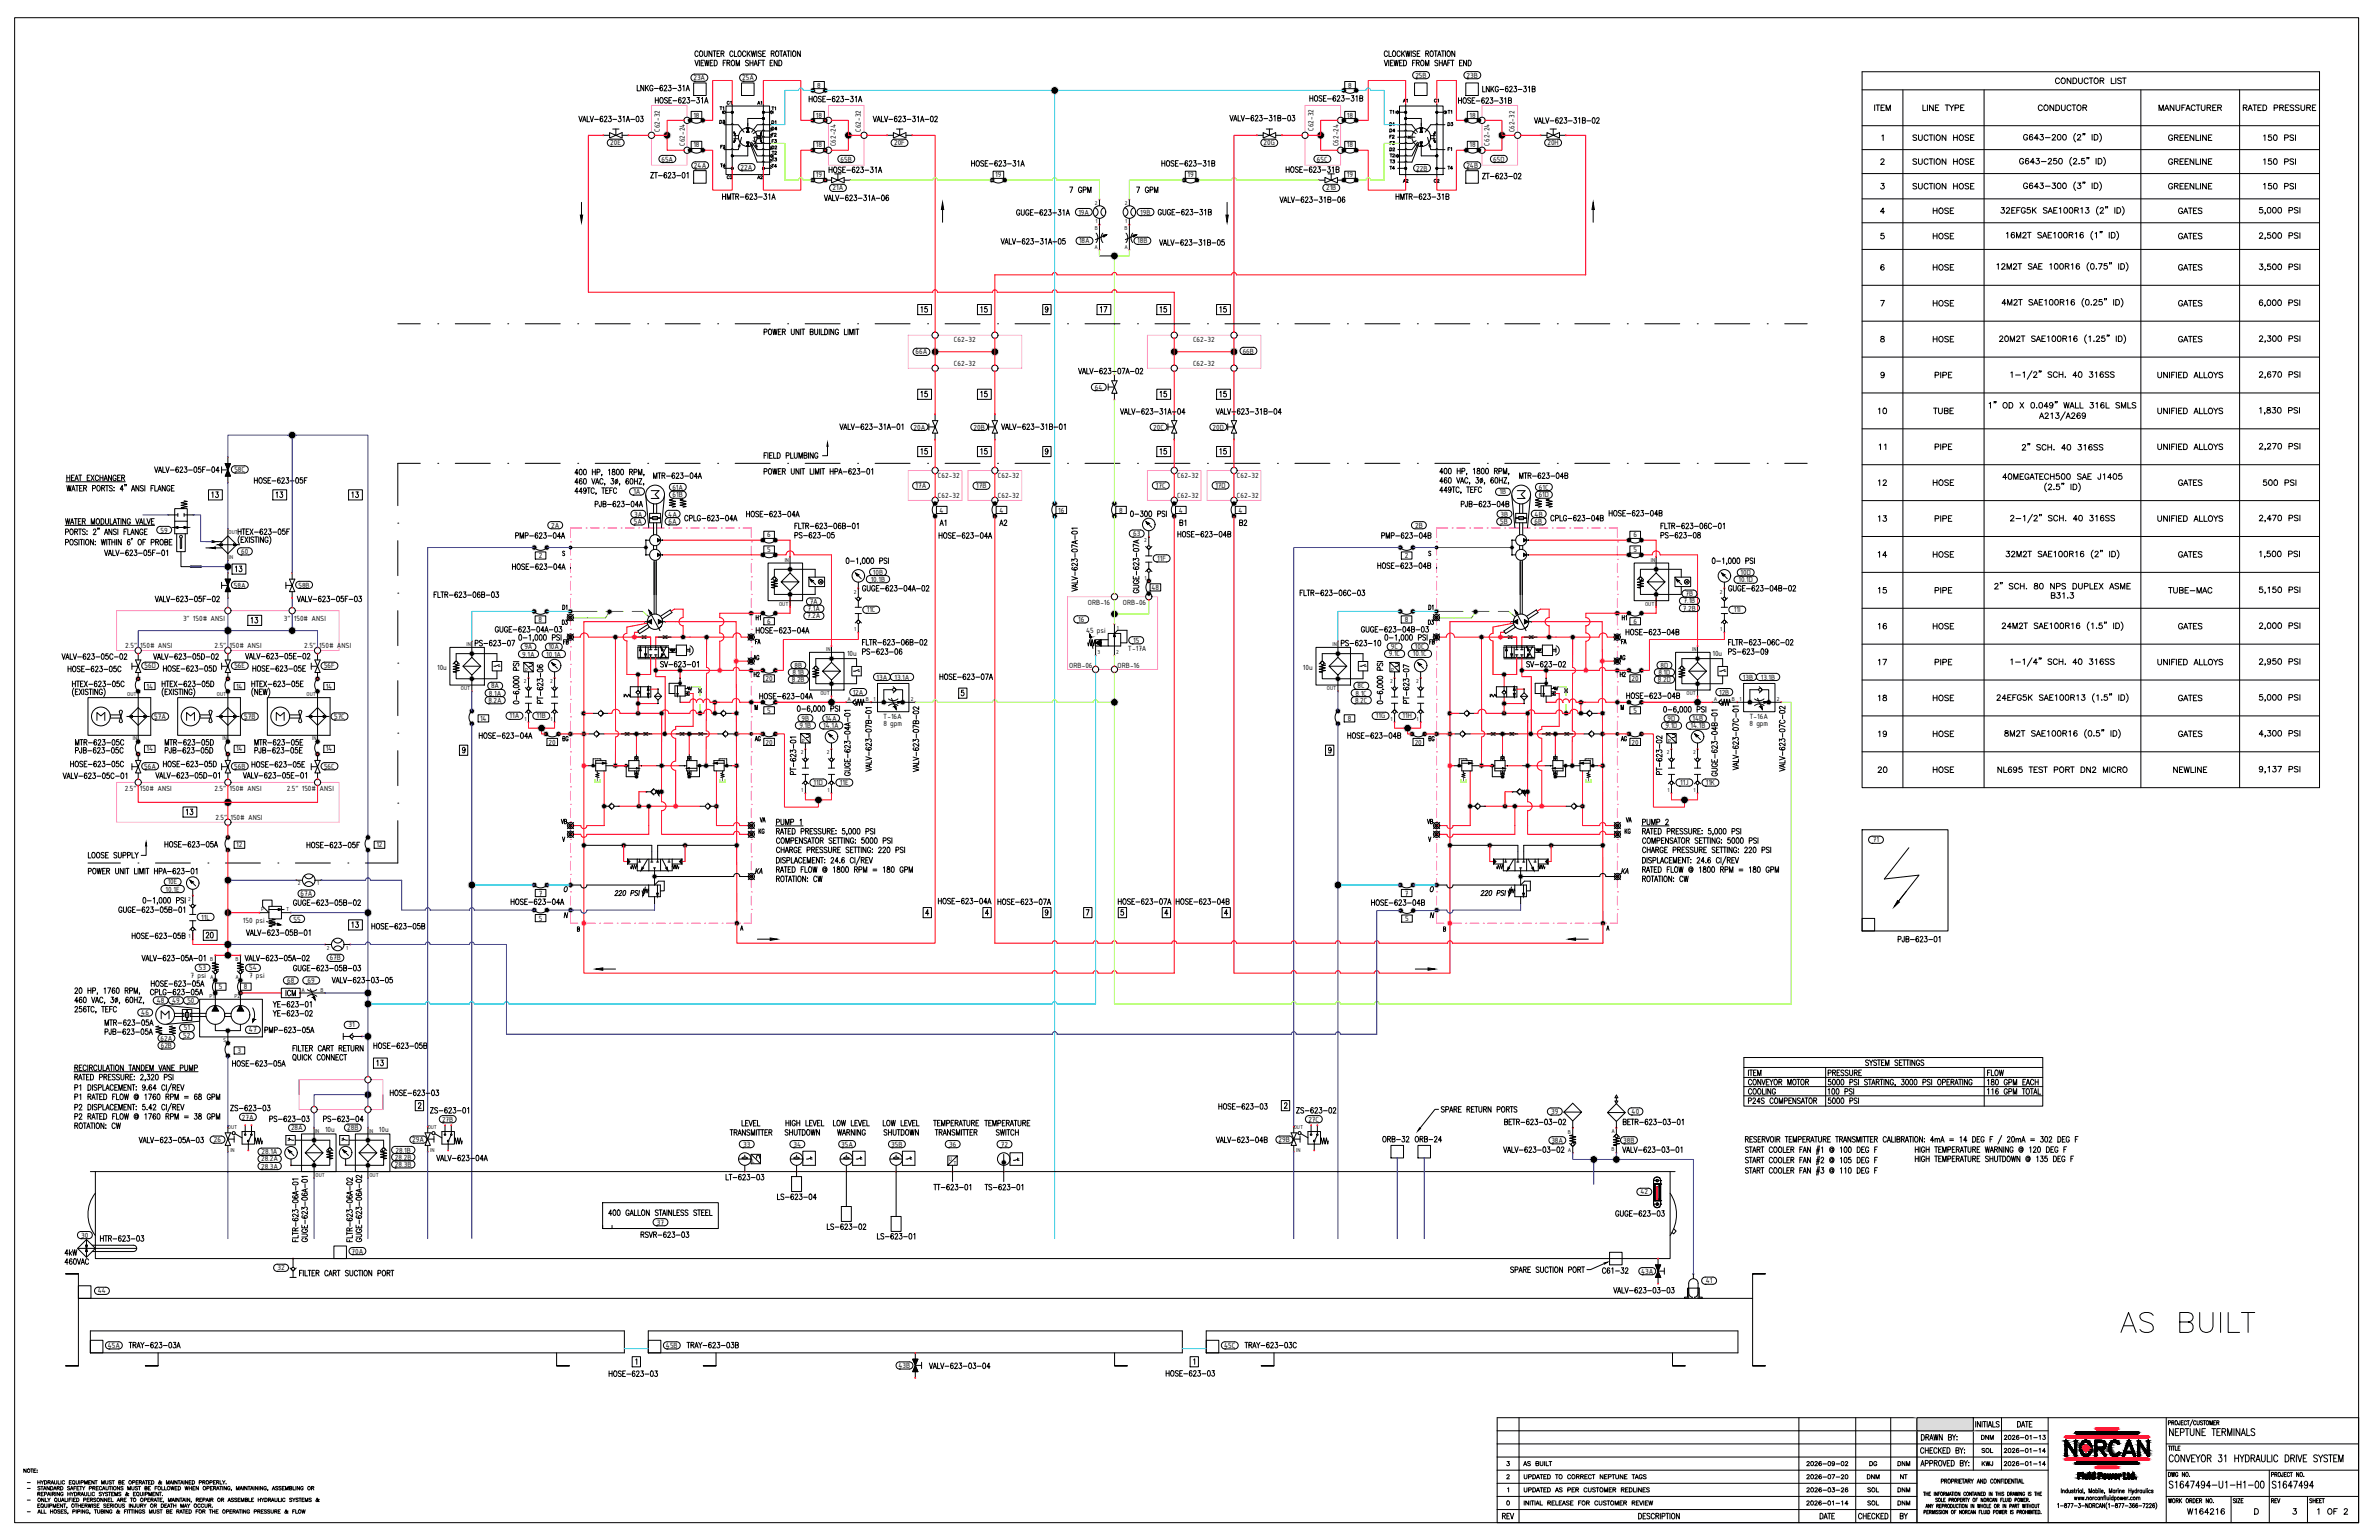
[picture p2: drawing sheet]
<svg xmlns="http://www.w3.org/2000/svg" width="864mm" height="559mm" viewBox="0 0 864 559" stroke-linecap="round" stroke-linejoin="round" font-family="sans-serif">
<defs><g id="words">
<text font-size="11.9" x="768.7" y="484.7">AS BUILT</text>
<g font-size="5.7">
<text x="786.3" y="541.2">S1647494-U1-H1-00</text>
<text x="823.7" y="541.2">S1647494</text>
</g>
<g font-size="5.3">
<text x="679.4" y="41.3">ITEM</text>
<text x="696.7" y="41.3">LINE TYPE</text>
<text x="738.7" y="41.3">CONDUCTOR</text>
<text x="782.5" y="41.3">MANUFACTURER</text>
<text x="813.2" y="41.3">RATED PRESSURE</text>
<text x="693.2" y="52.2">SUCTION HOSE</text>
<text x="786" y="52.2">GREENLINE</text>
<text x="820.6" y="52.2">150 PSI</text>
<text x="693.2" y="61">SUCTION HOSE</text>
<text x="786" y="61">GREENLINE</text>
<text x="820.6" y="61">150 PSI</text>
<text x="387" y="71.3">7 GPM</text>
<text x="411.3" y="71.3">7 GPM</text>
<text x="693.2" y="69.9">SUCTION HOSE</text>
<text x="786" y="69.9">GREENLINE</text>
<text x="820.6" y="69.9">150 PSI</text>
<text x="700.6" y="78.7">HOSE</text>
<text x="789.5" y="78.7">GATES</text>
<text x="700.6" y="87.8">HOSE</text>
<text x="789.5" y="87.8">GATES</text>
<text x="333" y="114.7">15</text>
<text x="354.9" y="114.7">15</text>
<text x="398.3" y="114.7">17</text>
<text x="419.8" y="114.7">15</text>
<text x="441.7" y="114.7">15</text>
<text x="700.6" y="125.2">HOSE</text>
<text x="789.5" y="125.2">GATES</text>
<text x="701.3" y="138.3">PIPE</text>
<text x="333" y="145.3">15</text>
<text x="354.9" y="145.3">15</text>
<text x="419.8" y="145.3">15</text>
<text x="441.7" y="145.3">15</text>
<text x="680.5" y="151.3">10</text>
<text x="700.6" y="151.3">TUBE</text>
<text x="333" y="166.2">15</text>
<text x="354.9" y="166.2">15</text>
<text x="419.8" y="166.2">15</text>
<text x="441.7" y="166.2">15</text>
<text x="680.9" y="164.4">11</text>
<text x="701.3" y="164.4">PIPE</text>
<text x="732.7" y="164.4">2&quot; SCH. 40 316SS</text>
<text x="680.5" y="177.4">12</text>
<text x="700.6" y="177.4">HOSE</text>
<text x="789.5" y="177.4">GATES</text>
<text x="820.2" y="177.4">500 PSI</text>
<text x="75.5" y="181.7">13</text>
<text x="103.4" y="181.7" transform="rotate(-90 103.4 181.7)">13</text>
<text x="130.9" y="181.7" transform="rotate(-90 130.9 181.7)">13</text>
<text x="340.1" y="191.9">A1</text>
<text x="361.6" y="191.9">A2</text>
<text x="427.2" y="191.9">B1</text>
<text x="448.7" y="191.9">B2</text>
<text x="680.5" y="190.5">13</text>
<text x="701.3" y="190.5">PIPE</text>
<text x="680.5" y="203.6">14</text>
<text x="700.6" y="203.6">HOSE</text>
<text x="789.5" y="203.6">GATES</text>
<text x="84.3" y="208.8">13</text>
<text x="680.5" y="216.6">15</text>
<text x="701.3" y="216.6">PIPE</text>
<text x="786" y="216.6">TUBE-MAC</text>
<text x="680.5" y="268.5">19</text>
<text x="700.6" y="268.5">HOSE</text>
<text x="789.5" y="268.5">GATES</text>
<text x="680.5" y="281.5">20</text>
<text x="700.6" y="281.5">HOSE</text>
<text x="723.9" y="281.5">NL695 TEST PORT DN2 MICRO</text>
<text x="787.8" y="281.5">NEWLINE</text>
<text x="73.4" y="341.5">20</text>
<text x="130.9" y="338" transform="rotate(-90 130.9 338)">13</text>
<text x="135.5" y="388.1">13</text>
<text x="500.6" y="415.6">ORB-32</text>
<text x="512.6" y="415.6">ORB-24</text>
<text x="22.2" y="456.8">4kW</text>
<text x="792.7" y="550.7">W164216</text>
<text x="840" y="550.7">1 OF 2</text>
<text x="544.3" y="552.4">REV</text>
<text x="688.6" y="552.4">BY</text>
</g>
<g font-size="4.9">
<text x="745.1" y="31.4">CONDUCTOR LIST</text>
<text x="292.5" y="38.1">HOSE-623-31A</text>
<text x="351.4" y="61.4">HOSE-623-31A</text>
<text x="420.5" y="61.4">HOSE-623-31B</text>
<text x="536.9" y="66">ZT-623-02</text>
<text x="700.6" y="99.1">HOSE</text>
<text x="789.5" y="99.1">GATES</text>
<text x="700.6" y="112.2">HOSE</text>
<text x="789.5" y="112.2">GATES</text>
<text x="247.3" y="190.1">CPLG-623-04A</text>
<text x="561.6" y="190.1">CPLG-623-04B</text>
<text x="582.8" y="188.4">HOSE-623-04B</text>
<text x="626.2" y="215.5">GUGE-623-04B-02</text>
<text x="414.2" y="216.3" transform="rotate(-90 414.2 216.3)">GUGE-623-07A</text>
<text x="90" y="227.2">13</text>
<text x="206.7" y="227.9" transform="rotate(-90 206.7 227.9)">D3</text>
<text x="517.2" y="227.9">D3</text>
<text x="680.5" y="229.3">16</text>
<text x="700.6" y="229.3">HOSE</text>
<text x="789.5" y="229.3">GATES</text>
<text x="203.2" y="234.9">FB</text>
<text x="273" y="234.9">FA</text>
<text x="517.9" y="234.9">FB</text>
<text x="591.3" y="234.9" transform="rotate(-90 591.3 234.9)">FA</text>
<text x="23.6" y="244.8">HOSE-623-05C</text>
<text x="680.5" y="242.4">17</text>
<text x="701.3" y="242.4">PIPE</text>
<text x="782.1" y="242.4">UNIFIED ALLOYS</text>
<text x="340.1" y="247.6">HOSE-623-07A</text>
<text x="274.5" y="254.7">HOSE-623-04A</text>
<text x="512.2" y="256.5" transform="rotate(-90 512.2 256.5)">PT-623-07</text>
<text x="680.5" y="255.4">18</text>
<text x="700.6" y="255.4">HOSE</text>
<text x="789.5" y="255.4">GATES</text>
<text x="66.3" y="296.7">13</text>
<text x="278.7" y="299.5" transform="rotate(-90 278.7 299.5)">VA</text>
<text x="589.1" y="299.5">VA</text>
<text x="516.8" y="300.2">VB</text>
<text x="588.8" y="303.7">KG</text>
<text x="273" y="318.2">KA</text>
<text x="587.4" y="318.2">KA</text>
<text x="98.1" y="366.5">YE-623-01</text>
<text x="37" y="373.2">MTR-623-05A</text>
<text x="83.3" y="388.1">HOSE-623-05A</text>
<text x="140.4" y="398.6">HOSE-623-03</text>
<text x="154.9" y="405">ZS-623-01</text>
<text x="441.3" y="403.6">HOSE-623-03</text>
<text x="469.5" y="405">ZS-623-02</text>
<text x="281.2" y="436.4">LS-623-04</text>
<text x="356.3" y="432.9">TS-623-01</text>
<text x="35.3" y="451.6">HTR-623-03</text>
<text x="231.4" y="450.1">RSVR-623-03</text>
<text x="580.3" y="463.2">C61-32</text>
<text x="219.8" y="500.6">HOSE-623-03</text>
<text x="731.3" y="518.9">DATE</text>
<text x="718.3" y="528.5">SOL</text>
<text x="676.6" y="538">DNM</text>
<text x="688.6" y="538">NT</text>
<text x="676.6" y="547.5">SOL</text>
<text x="687.9" y="547.5">DNM</text>
</g>
<g font-size="4.9" fill="#f00">
<text x="203.2" y="270.2">BG</text>
<text x="273" y="270.2">AG</text>
<text x="521.4" y="270.2" transform="rotate(-90 521.4 270.2)">BG</text>
<text x="591.3" y="270.2" transform="rotate(-90 591.3 270.2)">AG</text>
</g>
<g font-size="4.9" fill="#ff3f00">
<text x="202.5" y="300.2">VB</text>
<text x="274.1" y="303.7">KG</text>
</g>
<g font-size="4.4">
<text x="279" y="41.3">T1</text>
<text x="508" y="38.5">A1</text>
<text x="519.3" y="38.5">C1</text>
<text x="203.2" y="222.2">D1</text>
<text x="273.4" y="226.1">H1</text>
<text x="521.1" y="222.2" transform="rotate(-90 521.1 222.2)">D1</text>
<text x="591.3" y="226.1" transform="rotate(-90 591.3 226.1)">H1</text>
<text x="272.3" y="240.6">AG</text>
<text x="586.7" y="240.6">AG</text>
<text x="717.9" y="523.5">DNM</text>
<text x="726.4" y="523.5">2026-01-13</text>
<text x="654.8" y="533">2026-09-02</text>
<text x="677.3" y="533">DG</text>
<text x="687.9" y="533">DNM</text>
<text x="718.3" y="533">KWJ</text>
<text x="726.4" y="533">2026-01-14</text>
<text x="654.8" y="542.6">2026-03-26</text>
<text x="676.6" y="542.6">SOL</text>
<text x="687.9" y="542.6">DNM</text>
<text x="823.4" y="546.5">REV</text>
</g>
<g font-size="4.4" fill="#f00">
<text x="272.7" y="246.6">H2</text>
<text x="587" y="246.6">H2</text>
</g>
<g font-size="4">
<text x="260" y="40.9">T1</text>
<text x="273.8" y="39.2">A1</text>
<text x="260" y="45.9">D3</text>
<text x="279" y="46.2">D1</text>
<text x="503.4" y="46.9">D1</text>
<text x="503.4" y="42.3">T1</text>
<text x="524.2" y="42.3">T1</text>
<text x="524.2" y="46.9">D3</text>
<text x="279" y="50.8">F2</text>
<text x="503.4" y="51.5">F2</text>
<text x="503.4" y="53.6">F3</text>
<text x="260.3" y="55">F1</text>
<text x="279" y="57.1">T2</text>
<text x="503.4" y="58.2">T2</text>
<text x="527.8" y="55.7" transform="rotate(-90 527.8 55.7)">F1</text>
<text x="260.3" y="61.7">T4</text>
<text x="262.8" y="66">C2</text>
<text x="273.8" y="66">A2</text>
<text x="279" y="62.1">T4</text>
<text x="503.4" y="62.8">T4</text>
<text x="524.2" y="62.8">T4</text>
<text x="508" y="67.4">A2</text>
<text x="519.3" y="67.4">C2</text>
</g>
<g font-size="2.9">
<text x="251.7" y="29.1">23A</text>
<text x="269.4" y="29.1">25A</text>
<text x="513.8" y="28.2">25B</text>
<text x="532.4" y="28.2">23B</text>
<text x="296.7" y="31.8">8</text>
<text x="489.4" y="31.8">8</text>
<text x="239.5" y="47.8" transform="rotate(-90 239.5 47.8)">C62-32</text>
<text x="251.7" y="42.7">18</text>
<text x="296.2" y="42.7">18</text>
<text x="312.5" y="47.8" transform="rotate(-90 312.5 47.8)">C62-32</text>
<text x="476.8" y="47.5" transform="rotate(-90 476.8 47.5)">C62-32</text>
<text x="488.9" y="42.7">18</text>
<text x="533.5" y="42.7">18</text>
<text x="221.5" y="52.7">20E</text>
<text x="248.6" y="53" transform="rotate(-90 248.6 53)">C62-24</text>
<text x="251.7" y="53.5">18</text>
<text x="296.2" y="53.5">18</text>
<text x="303.4" y="53.1" transform="rotate(-90 303.4 53.1)">C62-24</text>
<text x="324.6" y="52.7">20F</text>
<text x="458.7" y="52.7">20G</text>
<text x="485.9" y="53" transform="rotate(-90 485.9 53)">C62-24</text>
<text x="488.9" y="53.5">18</text>
<text x="533.5" y="53.5">18</text>
<text x="540.7" y="52.9" transform="rotate(-90 540.7 52.9)">C62-24</text>
<text x="549.8" y="48" transform="rotate(-90 549.8 48)">C62-32</text>
<text x="561.7" y="52.7">20H</text>
<text x="240.1" y="58.6">65A</text>
<text x="305.1" y="58.6">65B</text>
<text x="478" y="58.6">65C</text>
<text x="542" y="58.6">65D</text>
<text x="251.9" y="60.9">24A</text>
<text x="268.9" y="61.6">22A</text>
<text x="296.2" y="64.4">19</text>
<text x="361.3" y="64.4">19</text>
<text x="431.1" y="64.4">19</text>
<text x="488.9" y="64.4">19</text>
<text x="514.1" y="61.9">22B</text>
<text x="532.3" y="61">24B</text>
<text x="302.2" y="69.1">21A</text>
<text x="481.4" y="69.1">21B</text>
<text x="391.5" y="77.9">19A</text>
<text x="413.9" y="77.9">19B</text>
<text x="391.7" y="88.3">18A</text>
<text x="412.8" y="88.3">18B</text>
<text x="346.3" y="124.1">C62-32</text>
<text x="433.1" y="124.1">C62-32</text>
<text x="332.3" y="128.6">66A</text>
<text x="451.1" y="128.3">66B</text>
<text x="346.3" y="132.9">C62-32</text>
<text x="433.1" y="132.9">C62-32</text>
<text x="397.5" y="141.4">64</text>
<text x="331.6" y="155.9">20A</text>
<text x="353.4" y="155.9">20B</text>
<text x="418.6" y="155.9">20C</text>
<text x="440.2" y="155.9">20D</text>
<text x="85.1" y="171.3">58C</text>
<text x="340.5" y="173.3">C62-32</text>
<text x="362.2" y="173.3">C62-32</text>
<text x="427.3" y="173.3">C62-32</text>
<text x="449" y="173.3">C62-32</text>
<text x="229.9" y="179.3">1A</text>
<text x="244.1" y="177.7">61A</text>
<text x="332.4" y="177.2">17A</text>
<text x="354.4" y="177.2">17B</text>
<text x="419.6" y="177.1">17C</text>
<text x="441.2" y="177.1">17D</text>
<text x="544.4" y="179.4">1B</text>
<text x="558.7" y="177.7">61C</text>
<text x="244.2" y="180.4">61B</text>
<text x="340.5" y="180.7">C62-32</text>
<text x="341.1" y="186">4</text>
<text x="362.2" y="180.7">C62-32</text>
<text x="362.8" y="186">4</text>
<text x="384.1" y="186">16</text>
<text x="406.3" y="186">8</text>
<text x="427.3" y="180.7">C62-32</text>
<text x="427.9" y="186">4</text>
<text x="449" y="180.7">C62-32</text>
<text x="449.6" y="186">4</text>
<text x="558.6" y="180.4">61D</text>
<text x="200.1" y="191.5">2A</text>
<text x="230.1" y="190.1">5A</text>
<text x="230.2" y="187.4">3A</text>
<text x="242.6" y="187.4">4A</text>
<text x="242.6" y="190.1">6A</text>
<text x="513.7" y="191.5">2B</text>
<text x="544.6" y="190.2">5B</text>
<text x="544.7" y="187.4">3B</text>
<text x="557.1" y="187.4">4B</text>
<text x="557.1" y="190.1">6B</text>
<text x="58.3" y="193.2">59</text>
<text x="278.5" y="195">6</text>
<text x="411.3" y="194.6">63</text>
<text x="592.9" y="195">6</text>
<text x="87.6" y="201">60</text>
<text x="195.6" y="202.5">2</text>
<text x="278.5" y="200.3">5</text>
<text x="420.1" y="203.5">11F</text>
<text x="510" y="202.5">2</text>
<text x="592.9" y="200.3">5</text>
<text x="316.8" y="208.5">10B</text>
<text x="631.8" y="208.7">10D</text>
<text x="84.9" y="213.2">58A</text>
<text x="108.3" y="213.2">58B</text>
<text x="316.1" y="211.1">10.1B</text>
<text x="418" y="214.1">48</text>
<text x="631.1" y="211.3">10.1D</text>
<text x="293.2" y="221.8">7.1A</text>
<text x="293.9" y="219.2">7A</text>
<text x="394.9" y="219.4">ORB-16</text>
<text x="407.6" y="219.4">ORB-06</text>
<text x="610.9" y="221.6">7.2B</text>
<text x="611.1" y="219">7.1B</text>
<text x="611.9" y="216.4">7B</text>
<text x="66.4" y="225.2">3&quot; 150# ANSI</text>
<text x="103.1" y="225.2">3&quot; 150# ANSI</text>
<text x="195.5" y="225.7">8</text>
<text x="278.5" y="226.4">6</text>
<text x="293" y="224.4">7.2A</text>
<text x="314.7" y="222.2">11C</text>
<text x="391.4" y="225.7">16</text>
<text x="509.9" y="225.7">8</text>
<text x="592.9" y="226.4">6</text>
<text x="629.4" y="222.2">11I</text>
<text x="394.3" y="229.7">45 psi</text>
<text x="411.3" y="233.3">15</text>
<text x="45.5" y="235.3">2.5&quot; 150# ANSI</text>
<text x="77.9" y="235.3">2.5&quot; 150# ANSI</text>
<text x="110.4" y="235.3">2.5&quot; 150# ANSI</text>
<text x="189.6" y="238.3">9.1A</text>
<text x="190.3" y="235.6">9A</text>
<text x="198.3" y="238.3">10.1A</text>
<text x="199.1" y="235.6">10A</text>
<text x="307.5" y="237.9">10u</text>
<text x="409.5" y="236.2">T-17A</text>
<text x="504.2" y="238.2">9.1C</text>
<text x="504.9" y="235.6">9C</text>
<text x="512.9" y="238.2">10.1C</text>
<text x="513.6" y="235.6">10C</text>
<text x="621.6" y="237.9">10u</text>
<text x="52.4" y="242.5">56D</text>
<text x="85.1" y="242.5">56E</text>
<text x="117.6" y="242.5">56F</text>
<text x="158.7" y="243.1">10u</text>
<text x="287.6" y="244.9">8.1B</text>
<text x="288.4" y="242.3">8B</text>
<text x="388.2" y="242.2">ORB-06</text>
<text x="405.7" y="242.2">ORB-16</text>
<text x="473" y="242.9">10u</text>
<text x="602" y="244.9">8.1D</text>
<text x="602.8" y="242.3">8D</text>
<text x="53.1" y="249.9">14</text>
<text x="85.7" y="249.9">14</text>
<text x="118.2" y="249.9">14</text>
<text x="178.2" y="249.8">8A</text>
<text x="277.9" y="247.1">20</text>
<text x="287.5" y="247.5">8.2B</text>
<text x="318.2" y="246.6">13A</text>
<text x="324.7" y="246.6">13.1A</text>
<text x="492.8" y="249.8">8C</text>
<text x="592.3" y="247.1">20</text>
<text x="601.8" y="247.5">8.2D</text>
<text x="632.7" y="246.6">13B</text>
<text x="639.2" y="246.6">13.1B</text>
<text x="177.3" y="255">8.2A</text>
<text x="177.5" y="252.4">8.1A</text>
<text x="309.6" y="252.1">12A</text>
<text x="491.9" y="255">8.2C</text>
<text x="492.1" y="252.4">8.1C</text>
<text x="624" y="252.1">12B</text>
<text x="56" y="260.9">57A</text>
<text x="88.6" y="260.9">57B</text>
<text x="121.3" y="260.9">57C</text>
<text x="174.3" y="261.6">14</text>
<text x="185" y="260.7">11A</text>
<text x="194.8" y="260.7">11B</text>
<text x="278.5" y="258.7">5</text>
<text x="291" y="261.5">9B</text>
<text x="299.6" y="261.5">14A</text>
<text x="320.6" y="260.8">T-16A</text>
<text x="320.7" y="263.3">8 gpm</text>
<text x="489.2" y="261.6">8</text>
<text x="499.5" y="260.7">11G</text>
<text x="509.2" y="260.7">11H</text>
<text x="592.9" y="258.7">5</text>
<text x="605.4" y="261.6">9D</text>
<text x="614.4" y="261.6">14B</text>
<text x="635" y="260.8">T-16A</text>
<text x="635.1" y="263.3">8 gpm</text>
<text x="290.2" y="264.1">9.1B</text>
<text x="298.9" y="264.1">14.1A</text>
<text x="604.6" y="264.2">9.1D</text>
<text x="613.7" y="264.2">14.1B</text>
<text x="53.1" y="272.7">14</text>
<text x="85.7" y="272.7">14</text>
<text x="118.2" y="272.7">14</text>
<text x="199.2" y="270.2">20</text>
<text x="277.9" y="270.2">20</text>
<text x="513.5" y="270.2">20</text>
<text x="592.3" y="270.2">20</text>
<text x="52.3" y="279">56A</text>
<text x="85" y="279">56B</text>
<text x="117.6" y="279">56C</text>
<text x="45.3" y="286.9">2.5&quot; 150# ANSI</text>
<text x="77.9" y="286.9">2.5&quot; 150# ANSI</text>
<text x="104.1" y="286.9">2.5&quot; 150# ANSI</text>
<text x="295.3" y="284.9">11D</text>
<text x="304.9" y="284.9">11E</text>
<text x="609.9" y="284.9">11J</text>
<text x="619.2" y="284.9">11K</text>
<text x="78.2" y="297.5">2.5&quot; 150# ANSI</text>
<text x="679.9" y="305.6">71</text>
<text x="85.8" y="307.5">12</text>
<text x="136.6" y="307.5">12</text>
<text x="60.1" y="323.5">10.1E</text>
<text x="60.9" y="320.9">10E</text>
<text x="109.1" y="325.2">67A</text>
<text x="195.6" y="325">7</text>
<text x="510" y="325">7</text>
<text x="73" y="333.7">11L</text>
<text x="88.2" y="334.9">150 psi</text>
<text x="106.6" y="334.4">55</text>
<text x="195.6" y="334.1">5</text>
<text x="510.1" y="334.3">5</text>
<text x="72.2" y="352.1">53</text>
<text x="90.4" y="352.1">54</text>
<text x="119.7" y="348.5">67B</text>
<text x="69.2" y="355">7 psi</text>
<text x="79.5" y="359">5</text>
<text x="88.6" y="359">8</text>
<text x="90.4" y="355">7 psi</text>
<text x="104.2" y="356.7">68</text>
<text x="111.6" y="356.7">69</text>
<text x="56.9" y="364">48</text>
<text x="62.4" y="364">49</text>
<text x="68" y="364">50</text>
<text x="51.3" y="368.3">46</text>
<text x="58.3" y="377.6">62A</text>
<text x="66.5" y="376.6">52</text>
<text x="66.7" y="373.9">51</text>
<text x="90.4" y="374.6">47</text>
<text x="126.5" y="372.8">31</text>
<text x="58.3" y="380.3">62B</text>
<text x="86.3" y="382.1">3</text>
<text x="87.8" y="406.2">27A</text>
<text x="160.5" y="407">27B</text>
<text x="474.9" y="407">27C</text>
<text x="563.1" y="404.3">39</text>
<text x="592.3" y="404.2">40</text>
<text x="105.6" y="410.2">28A</text>
<text x="118" y="410.7">10u</text>
<text x="126" y="410.1">28B</text>
<text x="137.5" y="410.9">10u</text>
<text x="77.6" y="414.5">26</text>
<text x="95" y="418.8">28.1A</text>
<text x="143.6" y="418.2">28.1B</text>
<text x="149.7" y="414.5">29A</text>
<text x="269.8" y="416.1">33</text>
<text x="288" y="416.1">34</text>
<text x="305.4" y="416.1">35A</text>
<text x="323.5" y="416.1">35B</text>
<text x="344.5" y="416.1">36</text>
<text x="363.3" y="416.1">72</text>
<text x="464.2" y="414.5">29B</text>
<text x="563.2" y="414.7">38A</text>
<text x="589.2" y="414.7">38B</text>
<text x="94.8" y="421.4">28.2A</text>
<text x="94.8" y="424.1">28.3A</text>
<text x="143.4" y="420.8">28.2B</text>
<text x="143.4" y="423.4">28.3B</text>
<text x="595.5" y="433.4">42</text>
<text x="29.5" y="449.1">30</text>
<text x="238.4" y="444.4">37</text>
<text x="127.6" y="454.9">70A</text>
<text x="100.7" y="461">32</text>
<text x="595.7" y="462.2">43A</text>
<text x="619.2" y="465.6">41</text>
<text x="35.5" y="469.3">44</text>
<text x="39.1" y="489.1">45A</text>
<text x="241.7" y="489.1">45B</text>
<text x="444.3" y="489.1">45C</text>
<text x="326.2" y="496.4">43B</text>
</g>
<g font-size="2.2">
<text x="397.5" y="74.3">2</text>
<text x="408.3" y="74.3">2</text>
<text x="397.4" y="83.4">B</text>
<text x="397.6" y="81.1">1</text>
<text x="408.3" y="83.4">B</text>
<text x="408.5" y="81.1">1</text>
<text x="397.3" y="90.2">A</text>
<text x="408.2" y="90.2">A</text>
<text x="83" y="193.8">OUT</text>
<text x="415.4" y="196.7">2</text>
<text x="83.1" y="202.9">IN</text>
<text x="284.9" y="203.9">IN</text>
<text x="599.3" y="203.9">IN</text>
<text x="309.9" y="215.4">2</text>
<text x="415.5" y="210.4">1</text>
<text x="624.3" y="215.4">2</text>
<text x="282.8" y="219.8">OUT</text>
<text x="597.2" y="219.8">OUT</text>
<text x="310.1" y="229">1</text>
<text x="405.4" y="228.4">1</text>
<text x="624.5" y="229">1</text>
<text x="169.4" y="234.5">IN</text>
<text x="299.9" y="236.3">IN</text>
<text x="398.4" y="237.4">3</text>
<text x="405.2" y="237.4">2</text>
<text x="483.8" y="234.5">IN</text>
<text x="614.3" y="236.3">IN</text>
<text x="190.6" y="243.7">P</text>
<text x="505" y="243.7">P</text>
<text x="167.3" y="250.4">OUT</text>
<text x="190.2" y="247.9">2</text>
<text x="199.7" y="247.9">2</text>
<text x="481.7" y="250.4">OUT</text>
<text x="504.6" y="247.9">2</text>
<text x="514.1" y="247.9">2</text>
<text x="46.2" y="252.7">OUT</text>
<text x="78.7" y="252.7">OUT</text>
<text x="111.3" y="252.7">OUT</text>
<text x="297.8" y="252.2">OUT</text>
<text x="307.7" y="254.4">A</text>
<text x="314.3" y="254.3">B</text>
<text x="317" y="254.4">1</text>
<text x="330.6" y="254.4">2</text>
<text x="612.2" y="252.2">OUT</text>
<text x="622.1" y="254.4">A</text>
<text x="628.7" y="254.3">B</text>
<text x="631.4" y="254.4">1</text>
<text x="645" y="254.4">2</text>
<text x="190.4" y="261.6">1</text>
<text x="199.8" y="261.6">1</text>
<text x="504.8" y="261.6">1</text>
<text x="514.2" y="261.6">1</text>
<text x="48.2" y="268.7">IN</text>
<text x="80.8" y="268.7">IN</text>
<text x="113.3" y="268.7">IN</text>
<text x="291.1" y="269.5">P</text>
<text x="605.5" y="269.5">P</text>
<text x="290.7" y="273.7">2</text>
<text x="300.2" y="273.7">2</text>
<text x="605.1" y="273.7">2</text>
<text x="614.6" y="273.7">2</text>
<text x="290.9" y="287.4">1</text>
<text x="300.3" y="287.4">1</text>
<text x="605.3" y="287.4">1</text>
<text x="614.7" y="287.4">1</text>
<text x="108.2" y="321.2">2</text>
<text x="115.1" y="321.2">1</text>
<text x="68.3" y="326.8">2</text>
<text x="94.8" y="330.7">P</text>
<text x="103.9" y="330.7">T</text>
<text x="68.5" y="340.5">1</text>
<text x="118.7" y="344.6">2</text>
<text x="125.7" y="344.6">1</text>
<text x="76.3" y="348.7">B</text>
<text x="85.4" y="348.7">B</text>
<text x="76.3" y="355.3">A</text>
<text x="85.5" y="355.3">A</text>
<text x="109.5" y="359.9">A</text>
<text x="116.4" y="359.9">B</text>
<text x="76.1" y="362.2">P1</text>
<text x="85.1" y="362.2">P2</text>
<text x="81" y="378.1">S</text>
<text x="82.7" y="409.5">OUT</text>
<text x="114.4" y="411">IN</text>
<text x="133.9" y="411">IN</text>
<text x="155.3" y="409.5">OUT</text>
<text x="469.6" y="409.5">OUT</text>
<text x="569.1" y="411.3">B</text>
<text x="585" y="411.1">A</text>
<text x="83.7" y="417.9">IN</text>
<text x="156.2" y="417.9">IN</text>
<text x="470.6" y="417.9">IN</text>
<text x="569.1" y="417.8">A</text>
<text x="584.9" y="417.6">B</text>
<text x="273" y="421.9">L</text>
<text x="344.4" y="421.3">U</text>
<text x="346.1" y="422.6">T</text>
<text x="114.6" y="427">OUT</text>
<text x="134.1" y="427">OUT</text>
</g>
</g></defs>
<!-- layer: ENCLOSURE -->
<g fill="none" stroke="#f0f" stroke-width=".36">
<path d="M207.1 196.6h.1M207.1 198.2v3.2M211.2 191.6h-4.1v3.4M212.7 191.6h.1M214.3 191.6h3.2M219.1 191.6h.1M220.7 191.6h3.2M225.4 191.6h.1M227 191.6h3.2M231.8 191.6h.1M233.4 191.6h4.1M238.2 191.6h3"/>
<path d="M242.8 191.6h.1M244.4 191.6h3.1M269.8 191.6h2.9v3.4M272.7 196.6h.1M272.7 198.2v3.2M521.5 196.6h.1M521.5 198.2v3.2M525.6 191.6h-4.1v3.4M527.1 191.6h.1M528.7 191.6h3.2M533.5 191.6h.1M535.1 191.6h3.2"/>
<path d="M539.8 191.6h.1M541.4 191.6h3.2M546.2 191.6h.1M547.8 191.6h4M552.6 191.6h3M557.2 191.6h.1M558.7 191.6h3.2M584.1 191.6h3v3.4M587.1 196.6h.1M587.1 198.2v3.2M207.1 203h.1M207.1 209.3h.1"/>
<path d="M207.1 215.7h.1M207.1 204.6v3.1M207.1 210.9v3.2M272.7 203h.1M272.7 209.3h.1M272.7 215.7h.1M272.7 204.6v3.1M272.7 210.9v3.2M272.7 217.3v3.1M521.5 203h.1M521.5 209.3h.1M521.5 215.7h.1"/>
<path d="M521.5 204.6v3.1M521.5 210.9v3.2M587.1 203h.1M587.1 209.3h.1M587.1 215.7h.1M587.1 204.6v3.1M587.1 210.9v3.2M587.1 217.3v3.1M207.1 236.3v3.2M272.7 228.4h.1M521.5 236.3v3.2M587.1 228.4h.1"/>
<path d="M207.1 241.1h.1M207.1 247.4h.1M207.1 253.8h.1M207.1 242.7v3.1M207.1 249v3.2M207.1 255.4v3.1M272.7 253.8h.1M272.7 249v3.2M272.7 255.4v3.1M521.5 241.1h.1M521.5 247.4h.1M521.5 253.8h.1"/>
<path d="M521.5 242.7v3.1M521.5 249v3.2M521.5 255.4v3.1M587.1 253.8h.1M587.1 249v3.2M587.1 255.4v3.1M207.1 260.1h.1M207.1 272.8h.1M207.1 279.2h.1M207.1 261.7v3.2M207.1 274.4v3.2M272.7 260.1h.1"/>
<path d="M272.7 272.8h.1M272.7 279.2h.1M272.7 261.7v3.2M272.7 274.4v3.2M521.5 260.1h.1M521.5 272.8h.1M521.5 279.2h.1M521.5 261.7v3.2M521.5 274.4v3.2M587.1 260.1h.1M587.1 272.8h.1M587.1 279.2h.1"/>
<path d="M587.1 261.7v3.2M587.1 274.4v3.2M207.1 285.5h.1M207.1 291.9h.1M207.1 280.8v3.1M207.1 287.1v3.2M207.1 293.5v3.1M207.1 299.8v3.2M272.7 285.5h.1M272.7 291.9h.1M272.7 280.8v3.1M272.7 287.1v3.2"/>
<path d="M272.7 293.5v3.1M521.5 285.5h.1M521.5 291.9h.1M521.5 280.8v3.1M521.5 287.1v3.2M521.5 293.5v3.1M521.5 299.8v3.2M587.1 285.5h.1M587.1 291.9h.1M587.1 280.8v3.1M587.1 287.1v3.2M587.1 293.5v3.1"/>
<path d="M207.1 304.6h.1M207.1 310.9h.1M207.1 317.3h.1M207.1 306.2v3.1M207.1 312.5v3.2M207.1 318.9v3.1M272.7 310.9h.1M272.7 306.2v3.1M272.7 312.5v3.2M272.7 318.9v3.1M521.5 304.6h.1M521.5 310.9h.1"/>
<path d="M521.5 317.3h.1M521.5 306.2v3.1M521.5 312.5v3.2M521.5 318.9v3.1M587.1 310.9h.1M587.1 306.2v3.1M587.1 312.5v3.2M587.1 318.9v3.1M207.1 323.6h.1M207.1 330h.1M207.1 325.2v3.2M207.1 331.6v3.4h2.7"/>
<path d="M211.3 335h.1M212.9 335h3.2M217.7 335h.1M219.3 335h3.2M224 335h.1M225.6 335h3.2M230.4 335h.1M232 335h3.2M236.7 335h.1M238.3 335h3.2M243.1 335h.1M244.7 335h3.2"/>
<path d="M249.4 335h.1M251 335h3.2M255.8 335h.1M257.4 335h3.2M262.1 335h.1M263.7 335h3.2M268.5 335h.1M272.7 323.6h.1M272.7 330h.1M272.7 325.2v3.2M272.7 331.6v3.4h-2.6M521.5 323.6h.1"/>
<path d="M521.5 330h.1M521.5 331.6v3.4h2.7M521.5 325.2v3.2M525.7 335h.1M527.3 335h3.2M532.1 335h.1M533.7 335h3.2M538.4 335h.1M540 335h3.2M544.8 335h.1M546.4 335h3.2M551.1 335h.1"/>
<path d="M552.7 335h3.2M557.5 335h.1M559.1 335h3.2M563.8 335h.1M565.4 335h3.2M570.2 335h.1M571.8 335h3.2M576.5 335h.1M578.1 335h3.2M582.9 335h.1M587.1 323.6h.1M587.1 330h.1"/>
<path d="M587.1 331.6v3.4h-2.6M587.1 325.2v3.2"/>
</g>
<!-- layer: PRESSURE -->
<g fill="none" stroke="#f00" stroke-width=".36">
<path d="M240.5 196h36.4M281.5 196h5.3v6M554.9 196h36.4M595.9 196h5.3v6M240.5 201.3h36.4M281.5 201.3h3.8M285.4 201.3a1.44 1.44 0 0 1 1.4-1.4 1.44 1.44 0 0 1 1.4 1.4M286.8 216.9v5.6h-5.3M288.2 201.3h13.6v33.1M554.9 201.3h36.4M595.9 201.3h3.8M599.8 201.3a1.44 1.44 0 0 1 1.4-1.4 1.44 1.44 0 0 1 1.4 1.4"/>
<path d="M601.2 216.9v5.6h-5.3M602.6 201.3h13.6v33.1M207.3 231.2h3.4a1.48 1.48 0 0 1 1.4-1.5 1.48 1.48 0 0 1 1.5 1.5h22.6v3.6M223.4 231.2l.1 34a1.11 1.11 0 0 1 1.1 1.1 1.11 1.11 0 0 1-1.2 1.1v10.4M231.8 229.4h-1.5v1.8M234 225.6h-22v109.4M235 226.1l-7.4 1.4v2.3a1.37 1.37 0 0 0-1.4 1.4 1.37 1.37 0 0 0 1.4 1.3v12.2h8.6v-6.2M238.1 238.5v7h3.4v20.8M241.5 225.6h25.7l.3 109.4M243.6 221.8l1.2-.8h3.2v3.1a1.48 1.48 0 0 0-1.5 1.5 1.48 1.48 0 0 0 1.5 1.5v4.1h18.1a1.48 1.48 0 0 1 1.5-1.5 1.48 1.48 0 0 1 1.4 1.5h3.9M248 231.2h-9.9v3.6M256.5 231.2v11a1.06 1.06 0 0 1 1 1.1 1.06 1.06 0 0 1-1 1l-.1 20.9a1.11 1.11 0 0 1 1.1 1.1 1.11 1.11 0 0 1-1.1 1.1l-.1 10.5"/>
<path d="M267.6 239.9h5.3M272.7 222.5h-11.4v1.6a1.49 1.49 0 0 1 1.5 1.5 1.49 1.49 0 0 1-1.5 1.5v2.6a1.49 1.49 0 0 1 1.5 1.5 1.49 1.49 0 0 1-1.5 1.5v10.6M521.7 231.2h3.3a1.48 1.48 0 0 1 1.5-1.5 1.48 1.48 0 0 1 1.5 1.5h22.6v3.6M537.8 231.2v34M546.2 229.4h-1.5v1.8M548.4 225.6h-22v109.4M549.4 226.1l-7.4 1.4v2.3a1.37 1.37 0 0 0-1.4 1.4 1.37 1.37 0 0 0 1.4 1.3v12.2h8.6v-6.2M552.4 238.5v7h3.5v20.8M555.9 225.6h25.7l.3 109.4M558 221.8l1.2-.8h3.2v3.1a1.48 1.48 0 0 0-1.5 1.5 1.48 1.48 0 0 0 1.5 1.5v4.1h18.1a1.48 1.48 0 0 1 1.5-1.5 1.48 1.48 0 0 1 1.4 1.5h3.9M562.4 231.2h-10v3.6M570.9 231.2v11a1.06 1.06 0 0 1 1 1.1 1.06 1.06 0 0 1-1 1l-.1 20.9a1.11 1.11 0 0 1 1.1 1.1 1.11 1.11 0 0 1-1.1 1.1l-.1 10.5"/>
<path d="M582 239.9h5.3M587.1 222.5h-11.4v1.6a1.49 1.49 0 0 1 1.5 1.5 1.49 1.49 0 0 1-1.5 1.5v2.6a1.49 1.49 0 0 1 1.5 1.5 1.49 1.49 0 0 1-1.5 1.5v10.6M212 258.8h3.2M220.8 258.8h1.3a1.48 1.48 0 0 1 1.5-1.4 1.48 1.48 0 0 1 1.5 1.4h15.1M231.6 244.7v4.5M231.6 252.9v5.9M231.6 255.3h7.3M236.3 250.1h2.6M238.1 243.3h28.1a1.11 1.11 0 0 1 1.1-1.2 1.11 1.11 0 0 1 1.1 1.2h4.3M240.2 258.8v32.1a1.64 1.64 0 0 1 1.6 1.6 1.64 1.64 0 0 1-1.6 1.7l-.1 8.5h26.2a1.11 1.11 0 0 1 1.1-1.1 1.11 1.11 0 0 1 1.1 1.1h4.2M240.2 258.8a1.28 1.28 0 0 1 1.3-1.2 1.28 1.28 0 0 1 1.2 1.2h7.7a1.2 1.2 0 0 1 1.2-1.2 1.2 1.2 0 0 1 1.2 1.2h2.7a1.48 1.48 0 0 1 1.5-1.4 1.48 1.48 0 0 1 1.4 1.4h1.5M246.9 243.3v2.8"/>
<path d="M250.2 251.7h1.4v11.9h-6.3v1.1a1.6 1.6 0 0 0-1.6 1.6 1.6 1.6 0 0 0 1.6 1.6v8.3a1.68 1.68 0 0 0-1.7 1.6 1.68 1.68 0 0 0 1.7 1.7v13.1M252.8 254.8a1.2 1.2 0 0 0-1.2-1.2 1.2 1.2 0 0 0-1.2 1.2h-3.5M252.8 254.8h.1M259.5 254.8v4M265.5 258.8h2.1M272.5 254.8h-4a1.38 1.38 0 0 0-1.3-1.4 1.38 1.38 0 0 0-1.4 1.4h-8a1.27 1.27 0 0 0-1.3-1.2 1.27 1.27 0 0 0-1.3 1.2 1.2 1.2 0 0 0-1.2-1.2 1.2 1.2 0 0 0-1.2 1.2M272.7 254.8h4.2M301.8 252.7v2.1h-20.3M526.4 258.8h3.2M535.2 258.8h1.3a1.48 1.48 0 0 1 1.5-1.4 1.48 1.48 0 0 1 1.5 1.4h15.1M546 244.7v4.5M546 255.3h7.3"/>
<path d="M546 252.9v5.9M550.7 250.1h2.6M554.6 258.8l-.1 32.1a1.64 1.64 0 0 1 1.7 1.6 1.64 1.64 0 0 1-1.7 1.7v8.5h26.2a1.11 1.11 0 0 1 1.1-1.1 1.11 1.11 0 0 1 1.1 1.1h4.2M554.6 258.8a1.28 1.28 0 0 1 1.3-1.2 1.28 1.28 0 0 1 1.2 1.2h7.7a1.2 1.2 0 0 1 1.2-1.2 1.2 1.2 0 0 1 1.2 1.2h2.7a1.48 1.48 0 0 1 1.5-1.4 1.48 1.48 0 0 1 1.4 1.4h1.5M561.3 243.3v2.8M564.6 251.7h1.4v11.9h-6.3v1.1a1.6 1.6 0 0 0-1.6 1.6 1.6 1.6 0 0 0 1.6 1.6v8.3a1.68 1.68 0 0 0-1.7 1.6 1.68 1.68 0 0 0 1.7 1.7v13.1M567.2 254.8h.1M567.2 254.8a1.2 1.2 0 0 0-1.2-1.2 1.2 1.2 0 0 0-1.2 1.2h-3.5M573.9 254.8v4M579.9 258.8h2.1M582.8 243.3h4.3M582.8 243.3a1.11 1.11 0 0 0-1.1-1.2 1.11 1.11 0 0 0-1.1 1.2h-28.2"/>
<path d="M586.9 254.8h-4a1.37 1.37 0 0 0-1.3-1.4 1.37 1.37 0 0 0-1.4 1.4h-8a1.27 1.27 0 0 0-1.3-1.2 1.27 1.27 0 0 0-1.3 1.2 1.2 1.2 0 0 0-1.2-1.2 1.2 1.2 0 0 0-1.2 1.2M587.1 254.8h4.2M616.2 252.7v2.1h-20.3M207.1 266.3h6.6M211.9 277.9h1.5M219.3 266.3h41.3M219.3 279.7v19.9h-6.2a1.11 1.11 0 0 1-1.1 1.1 1.11 1.11 0 0 1-1.1-1.1h-3.8M222.8 277.9h4.5h-4.5M231 266.3v7.6M232 277.9h6.5M241.2 277.9h5.3M250.2 266.3v7.6"/>
<path d="M260.1 279.7v19.9h6.2a1.11 1.11 0 0 1 1.1-1.1 1.11 1.11 0 0 1 1.1 1.1h4.2M265.7 277.9h1.7M266.2 266.3h6.5M521.5 266.3h6.6M526.3 277.9h1.5M533.7 266.3h41.3M533.7 279.7v19.9h-6.2a1.11 1.11 0 0 1-1.1 1.1 1.11 1.11 0 0 1-1.1-1.1h-3.8M537.1 277.9h4.6h-4.6M537.8 265.2a1.11 1.11 0 0 1 1.1 1.1 1.11 1.11 0 0 1-1.1 1.1v10.4M545.4 266.3v7.6M546.4 277.9h6.5M555.6 277.9h5.3"/>
<path d="M564.6 266.3v7.6M574.5 279.7v19.9h6.2a1.11 1.11 0 0 1 1.1-1.1 1.11 1.11 0 0 1 1.1 1.1h4.2M580.1 277.9h1.7M580.6 266.3h6.5M224.3 292.6h29.8M234.6 287.3h-2.7v5.3M235.5 292.4v10.3h-22.4a1.11 1.11 0 0 1-1.1 1.1 1.11 1.11 0 0 1-1.1-1.1h-3.8M538.7 292.6h29.8M549 287.3h-2.7v5.3M549.9 292.4v10.3h-22.4a1.11 1.11 0 0 1-1.1 1.1 1.11 1.11 0 0 1-1.1-1.1h-3.8M226.4 306.7v5.9h1.4M248.7 306.7v5.9h-1.2"/>
<path d="M540.8 306.7v5.9h1.4M563.1 306.7v5.9h-1.2"/>
</g>
<!-- layer: 0 -->
<g fill="none" stroke="#000" stroke-width=".36">
<path d="M253.4 19a.6 .6 0 0 0-.7-.5 .6 .6 0 0 0-.4 .8v.4a.6 .6 0 0 0 .4 .8 .6 .6 0 0 0 .7-.5M254.2 18.6l.1-.1a1.04 1.04 0 0 1 .8 1 1.04 1.04 0 0 1-.8 1 1.33 1.33 0 0 1-.1-1.9zM255.7 18.5v1.4l.4 .6 .6-.3v-1.7M258.4 18.5v2l-1-2v2M258.8 18.5h1.1M259.4 18.5v2M260.3 19.4h.6M261.3 18.5h-1v2h1M261.7 19.4l1-.1v-.7l-1-.1v2M262.3 19.4l.5 1.1M266.1 19a.6 .6 0 0 0-.8-.5 .6 .6 0 0 0-.4 .8v.4a.6 .6 0 0 0 .4 .8 .6 .6 0 0 0 .8-.5M266.6 18.5v2h.9"/>
<path d="M268.1 18.6l.2-.1a1.04 1.04 0 0 1 .8 1 1.04 1.04 0 0 1-.8 1 1.34 1.34 0 0 1-.2-1.9zM270.7 19a.6 .6 0 0 0-.7-.5 .6 .6 0 0 0-.5 .8v.4a.6 .6 0 0 0 .5 .8 .6 .6 0 0 0 .7-.5M271.2 18.5v2M271.6 19.3l.7 1.2M272.3 18.5l-1.1 1.3M272.7 18.5l.4 2 .4-2 .4 2 .3-2M274.7 18.5v2M276.3 18.8l-.4-.3-.6 .3 .1 .5 .9 .6-.4 .6-.6-.3M276.9 19.4h.6M277.9 18.5h-1v2h1M280 19.4l.9-.1v-.7l-.9-.1v2M280.5 19.4l.5 1.1"/>
<path d="M281.8 18.6l.2-.1a1.04 1.04 0 0 1 .8 1 1.04 1.04 0 0 1-.8 1 1.33 1.33 0 0 1-.2-1.9zM283 18.5h1.1M283.6 18.5v2M284.5 19.8h.8M285.7 18.5h1M286.2 18.5v2M287.1 18.5v2M288 18.6l.1-.1a1.04 1.04 0 0 1 .8 1 1.04 1.04 0 0 1-.8 1 1.36 1.36 0 0 1-.1-1.9zM290.5 18.5v2l-1.1-2v2M503.7 19a.6 .6 0 0 0-.8-.5 .6 .6 0 0 0-.4 .8v.4a.6 .6 0 0 0 .4 .8 .6 .6 0 0 0 .8-.5M504.2 18.5v2h.9M505.7 18.6l.2-.1a1.04 1.04 0 0 1 .8 1 1.04 1.04 0 0 1-.8 1 1.34 1.34 0 0 1-.2-1.9z"/>
<path d="M508.3 19a.6 .6 0 0 0-.7-.5 .6 .6 0 0 0-.5 .8v.4a.6 .6 0 0 0 .4 .8 .6 .6 0 0 0 .8-.5M508.8 18.5v2M509.2 19.3l.7 1.2M509.9 18.5l-1.1 1.3M510.3 18.5l.4 2 .4-2 .4 2 .3-2M512.3 18.5v2M513.9 18.8l-.4-.3-.7 .3 .2 .5 .9 .6-.4 .6-.7-.3M514.5 19.4h.6M515.5 18.5h-1v2h1M517.5 19.4l1-.1v-.7l-1-.1v2M518.1 19.4l.5 1.1M519.4 18.6l.1-.1a1.04 1.04 0 0 1 .8 1 1.04 1.04 0 0 1-.8 1 1.33 1.33 0 0 1-.1-1.9z"/>
<path d="M520.6 18.5h1.1M521.2 18.5v2M522.1 19.8h.8M523.3 18.5h1M523.8 18.5v2M524.7 18.5v2M525.6 18.6l.1-.1a1.04 1.04 0 0 1 .8 1 1.04 1.04 0 0 1-.8 1 1.36 1.36 0 0 1-.1-1.9zM528.1 18.5v2l-1.1-2v2M231.3 30.9v2.1h.9M233.7 30.9v2.1l-1.1-2.1v2.1M234.3 30.9v2.1M234.7 31.8l.7 1.2"/>
<path d="M235.4 30.9l-1.1 1.4M237 31.4a.6 .6 0 0 0-.7-.4 .6 .6 0 0 0-.4 .7v.5a.61 .61 0 0 0 .5 .8 .61 .61 0 0 0 .6-.8h-.4M237.6 32.1h1.4M237.9 35.4v2M237.9 36.4h1.1M239 35.4v2M239.8 35.5l.2-.1a1.04 1.04 0 0 1 .8 1 1.04 1.04 0 0 1-.8 1 1.34 1.34 0 0 1-.2-1.9zM240.5 31.2l-.3-.3a1.16 1.16 0 0 0-.1 2.1 .58 .58 0 0 0 .5-.9 .58 .58 0 0 0-1-.1v.3M241.1 31.4l.3-.5 .6 .4-1 1.7h1.1M242.3 35.7l-.4-.3-.7 .3 .2 .5 .8 .5 .1 .4-.4 .3-.7-.3M242.7 30.9h.9l-.5 .8a.6 .6 0 0 1 .5 .9 .6 .6 0 0 1-1 0M242.8 36.4h.6"/>
<path d="M243.8 35.4h-1v2h1M244.2 32.1h1.4M244.3 36.6h1.4M246.3 30.9h.8l-.4 .8a.6 .6 0 0 1 .5 .9 .6 .6 0 0 1-1.1 0M247.2 35.7l-.3-.3a1.16 1.16 0 0 0-.1 2 .6 .6 0 0 0 .5-.7 .6 .6 0 0 0-.8-.4l-.2 .4M247.8 35.9l.4-.5 .6 .4-1 1.6h1M247.9 31.3l.4-.4v2.1M249.1 33l.6-2.1 .6 2.1M249.3 32.3h.8M249.5 35.4h.8l-.4 .8a.6 .6 0 0 1 .5 .9 .6 .6 0 0 1-1.1-.1M250.9 36.6h1.4M252.3 21.9l.6 2 .6-2"/>
<path d="M253 35.4h.9l-.5 .8a.6 .6 0 0 1 .5 .9 .6 .6 0 0 1-1-.1M253.9 21.9v2M254.5 22.8h.6M254.6 35.8l.4-.4v2M255.5 21.9h-1v2h1M255.8 37.4l.6-2 .6 2M255.8 21.9l.4 2 .4-2 .4 2 .4-2M256 36.7h.8M257.8 22.8h.6M258.8 21.9h-1v2h1M259.3 21.9a1.01 1.01 0 0 1 1.1 1 1.01 1.01 0 0 1-1.1 1zM262.5 22.8h.6"/>
<path d="M263.5 21.9h-1v2M263.9 22.8l.9-.1v-.8h-.9v2M264.4 22.8l.6 1.1M265.8 21.9h.1a1.04 1.04 0 0 1 .8 1 1.04 1.04 0 0 1-.8 1 1.34 1.34 0 0 1-.1-2zM267.2 23.9v-2l.6 2 .7-2v2M271.7 22.1l-.4-.2-.7 .2 .2 .5 .9 .7-.4 .6-.7-.3M272.2 22.8h1.1M272.2 21.9v2M273.3 21.9v2M273.7 23.9l.6-2 .6 2M273.9 23.2h.8M275.3 22.8h.6"/>
<path d="M276.3 21.9h-1v2M276.5 21.9h1.1M277 21.9v2M279.6 22.8h.6M280.6 21.9h-1v2h1M282.1 21.9v2l-1.1-2v2M282.7 21.9a1.01 1.01 0 0 1 1.1 1 1.01 1.01 0 0 1-1.1 1zM284.3 20.5l.6-2 .6 2M475.5 34.7v2M475.5 35.7h1.1M476.6 34.7v2M477.4 34.8l.2-.1a1.04 1.04 0 0 1 .8 1 1.04 1.04 0 0 1-.8 1 1.37 1.37 0 0 1-.2-1.9z"/>
<path d="M479.9 35l-.4-.3-.7 .3 .2 .5 .9 .7-.4 .5-.7-.3M480.4 35.7h.6M481.4 34.7h-1v2h1M481.9 35.9h1.4M484.8 35l-.1-.2a1 1 0 0 0-1 .8 1 1 0 0 0 .7 1.1 .56 .56 0 0 0 .5-.7 .56 .56 0 0 0-.9-.2l-.1 .3M485.4 35.2l.3-.5 .7 .4-1 1.6h1M487.1 34.7h.8l-.5 .8a.59 .59 0 0 1 .5 .9 .59 .59 0 0 1-1-.1M488.5 35.9h1.4M490.6 34.7h.9l-.5 .8a.6 .6 0 0 1 .5 .9 .6 .6 0 0 1-1-.1M492.2 35.1l.4-.4v2M493.6 35.7l.9-.1 .1-.7-1-.2v2l1-.2 .1-.4-.4-.4M502.5 21.9l.6 2 .6-2"/>
<path d="M504.1 21.9v2M504.7 22.8h.7M505.7 21.9h-1v2h1M506 21.9l.4 2 .4-2 .4 2 .4-2M508.1 22.8h.6M509.1 21.9h-1v2h1M509.5 21.9a1.01 1.01 0 0 1 1.1 1 1.01 1.01 0 0 1-1.1 1zM512.8 22.8h.6M513.8 21.9h-1v2M514.1 22.8l1-.1 .1-.7-1.1-.1v2M514.7 22.8l.5 1.1M516 21.9h.1a1.04 1.04 0 0 1 .8 1 1.04 1.04 0 0 1-.8 1 1.36 1.36 0 0 1-.1-2z"/>
<path d="M517.5 23.9v-2l.6 2 .6-2v2M521.9 20.5l.6-2 .6 2M521.9 22.1l-.3-.2-.7 .2 .1 .5 .9 .7-.3 .6-.7-.3M522.5 22.8h1.1M522.5 21.9v2M523.6 21.9v2M523.9 23.9l.7-2 .6 2M524.2 23.2h.7M525.6 22.8h.6M526.6 21.9h-1v2M526.7 21.9h1.1M527.3 21.9v2"/>
<path d="M529.5 35.5v2M529.5 36.4h1M529.8 22.8h.6M530.5 35.5v2M530.8 21.9h-1v2h1M531.4 35.6l.1-.1a1.04 1.04 0 0 1 .8 1 1.04 1.04 0 0 1-.8 1 1.34 1.34 0 0 1-.1-1.9zM532.4 21.9v2l-1.1-2v2M533 21.9a1.01 1.01 0 0 1 1.1 1 1.01 1.01 0 0 1-1.1 1zM533.8 35.8l-.3-.3-.7 .3 .1 .4 .9 .7-.3 .6-.7-.3M534.4 36.4h.6M535.4 35.5h-1v2h1M535.9 36.6h1.3"/>
<path d="M538.2 31.3v2h.9M538.8 35.8l-.3-.3a1.16 1.16 0 0 0-.1 2 .57 .57 0 0 0 .5-.8 .57 .57 0 0 0-1-.2v.3M539.4 36l.3-.5 .6 .4-1 1.6h1.1M540.6 31.3v2l-1.1-2v2M541 35.5h.9l-.5 .7a.6 .6 0 0 1 .5 1 .6 .6 0 0 1-1-.1M541.2 31.3v2M541.6 32.2l.7 1.1M542.3 31.3l-1.1 1.4M542.5 36.6h1.4M543.9 31.8a.6 .6 0 0 0-.7-.5 .6 .6 0 0 0-.4 .8v.5a.6 .6 0 0 0 .6 .7 .6 .6 0 0 0 .5-.7h-.4M544.5 32.5h1.4M544.6 35.5h.8l-.4 .7a.6 .6 0 0 1 .5 1 .6 .6 0 0 1-1.1-.1"/>
<path d="M546.2 35.9l.4-.4v2M547.4 31.6l-.3-.3a1.17 1.17 0 0 0-.1 2 .58 .58 0 0 0 .5-.8 .58 .58 0 0 0-.9-.1l-.1 .3M547.6 36.4l.9-.1 .1-.6-1-.2v2l1-.2 .1-.5-.4-.4M548 31.8l.3-.5 .6 .4-1 1.6h1.1M549.6 31.3h.9l-.5 .8a.6 .6 0 0 1 .5 .9 .6 .6 0 0 1-1-.1M551.1 32.5h1.4M553.2 31.3h.8l-.4 .8a.59 .59 0 0 1 .5 .9 .59 .59 0 0 1-1.1-.1M554.8 31.7l.4-.4v2M556.2 32.3l.9-.1v-.8l-.9-.1v2l1-.2 .1-.4-.4-.4M676 26h166v259.8h-166zM676 32.6h166M690.8 32.6v253.2"/>
<path d="M720.2 32.6v253.2M777.2 32.6v253.2M813 32.6v253.2M210.1 42.2l.6 2 .7-2M211.5 44.2l.6-2 .7 2M211.8 43.5h.7M213.1 42.2v2h1M214.2 42.2l.6 2 .7-2M215.8 43.3h1.4M218.8 42.4l-.3-.2a1.16 1.16 0 0 0-.1 2 .6 .6 0 0 0 .4-.8 .6 .6 0 0 0-.7-.4l-.3 .5M219.4 42.6l.3-.4 .6 .3-1 1.7h1.1M221 42.2h.9l-.5 .7a.6 .6 0 0 1 .5 .9 .6 .6 0 0 1-1 0"/>
<path d="M222.5 43.3h1.4M224.6 42.2h.8l-.5 .7a.6 .6 0 0 1 .5 .9 .6 .6 0 0 1-1 0M226.2 42.5l.4-.3v2M227.3 44.2l.7-2 .6 2M227.6 43.5h.7M229 43.3h1.3M231.1 42.3l.3-.1a1.13 1.13 0 0 1 .6 1 1.13 1.13 0 0 1-.6 1l-.5-.9zM232.6 42.2h.8l-.4 .7a.59 .59 0 0 1 .5 .9 .59 .59 0 0 1-1.1 0M317 42.2l.6 2 .6-2M318.3 44.2l.7-2 .6 2M318.6 43.5h.8M320 42.2v2h.9"/>
<path d="M321 42.2l.7 2 .6-2M322.7 43.3h1.4M325.6 42.4l-.3-.2a1.16 1.16 0 0 0-.1 2 .6 .6 0 0 0 .5-.7 .6 .6 0 0 0-.8-.5l-.2 .5M326.2 42.6l.3-.4 .6 .3-1 1.7h1.1M327.8 42.2h.9l-.5 .7a.6 .6 0 0 1 .5 .9 .6 .6 0 0 1-1 0M329.3 43.3h1.4M331.4 42.2h.8l-.4 .7a.6 .6 0 0 1 .5 .9 .6 .6 0 0 1-1.1 0M333 42.5l.4-.3v2M334.2 44.2l.6-2 .6 2M334.4 43.5h.8M335.8 43.3h1.4M337.9 42.3l.3-.1a1.13 1.13 0 0 1 .6 1 1.13 1.13 0 0 1-.6 1l-.5-.9z"/>
<path d="M339.3 42.6l.3-.4 .7 .3-1 1.7h1M446.4 41.9l.7 2 .6-2M447.8 43.9l.6-2 .7 2M448.1 43.2h.7M449.4 41.9v2h1M450.5 41.9l.6 2 .7-2M452.1 43h1.4M455.1 42.2l-.3-.3a1.17 1.17 0 0 0-.1 2 .58 .58 0 0 0 .5-.8 .58 .58 0 0 0-1-.2v.3M455.7 42.4l.3-.5 .6 .4-1 1.6h1.1M457.3 41.9h.9l-.5 .7a.6 .6 0 0 1 .5 1 .6 .6 0 0 1-1-.1M458.8 43h1.4M460.9 41.9h.8l-.5 .7a.6 .6 0 0 1 .5 1 .6 .6 0 0 1-1-.1"/>
<path d="M462.5 42.3l.4-.4v2M463.9 42.8l.9-.1v-.7l-.9-.1v2l1-.2v-.5l-.3-.4M465.5 43h1.4M467.6 42l.3-.1a1.13 1.13 0 0 1 .6 1 1.13 1.13 0 0 1-.6 1l-.5-.9zM469.1 41.9h.9l-.5 .7a.6 .6 0 0 1 .5 1 .6 .6 0 0 1-1-.1M557 42.7l.6 2 .6-2M558.4 44.7l.6-2 .6 2M558.6 44h.8M560 42.7v2h.9M561.1 42.7l.6 2 .6-2M562.7 43.9h1.4M565.6 43l-.3-.3a1.15 1.15 0 0 0-.1 2 .6 .6 0 0 0 .5-.7 .6 .6 0 0 0-.8-.4l-.2 .4"/>
<path d="M566.2 43.2l.3-.5 .7 .4-1 1.6h1M567.9 42.7h.8l-.4 .8a.6 .6 0 0 1 .5 .9 .6 .6 0 0 1-1.1-.1M569.3 43.9h1.4M571.4 42.7h.9l-.5 .8a.6 .6 0 0 1 .5 .9 .6 .6 0 0 1-1-.1M573 43.1l.4-.4v2M574.4 43.7l1-.1v-.8l-1-.1v2l1-.2 .1-.5-.4-.3M576 43.9h1.4M578.2 42.8l.2-.1a1.13 1.13 0 0 1 .7 1 1.13 1.13 0 0 1-.7 1l-.4-.8zM579.6 43.2l.3-.5 .6 .4-1 1.6h1.1M676 45.6h166M676 54.3h166M682.8 58.1l.4-.5 .7 .4-1.2 1.6h1.3"/>
<path d="M683.1 49.3l.5-.4v2.1M734.6 58a.74 .74 0 0 0-.9-.5 .74 .74 0 0 0-.6 .8v.4a.72 .72 0 0 0 .7 .8 .72 .72 0 0 0 .8-.8h-.5M736 49.3a.75 .75 0 0 0-.8-.5 .75 .75 0 0 0-.6 .8 .84 .84 0 0 0 .2 1 .84 .84 0 0 0 1.1-.1l.1-.5h-.5M736.4 57.8l-.1-.2a1 1 0 0 0-1.2 .7 1 1 0 0 0 .7 1.2 .63 .63 0 0 0 .7-.6 .63 .63 0 0 0-.6-.6 .63 .63 0 0 0-.7 .5M737.8 49.1v-.2a.99 .99 0 0 0-1.2 .7 .99 .99 0 0 0 .7 1.2 .63 .63 0 0 0 .6-.6 .63 .63 0 0 0-.5-.6 .63 .63 0 0 0-.7 .6M738.5 58.8h-1.4l.9-1.3v2M739.2 57.5h1.1l-.6 .8a.67 .67 0 0 1 .5 1 .67 .67 0 0 1-1.2-.2M740 50.2h-1.5l1-1.4v2M740.6 48.8h1.1l-.6 .8a.68 .68 0 0 1 .5 1.1 .68 .68 0 0 1-1.1-.3M741 58.6h1.8M742.5 50h1.7M743.5 58l.4-.5 .8 .4-1.3 1.6h1.4"/>
<path d="M745 49.3l.4-.5 .7 .4-.2 .7-1 .9h1.3M746.5 57.5h-.9l-.1 .8a.72 .72 0 0 1 1.1 0 .72 .72 0 0 1-.2 1.1 .72 .72 0 0 1-1-.3M747.1 48.9a.99 .99 0 0 1 1.2 .7 .99 .99 0 0 1-.7 1.2l-.7-.4-.1-.7zM747.6 57.6a1 1 0 0 1 1.2 .7 1 1 0 0 1-.7 1.2l-.7-.4-.1-.8zM749 48.9a.99 .99 0 0 1 1.2 .7 .99 .99 0 0 1-.7 1.2l-.7-.4-.1-.7zM752 57.1a2.07 2.07 0 0 0 0 3.1M752.7 58l.4-.5 .8 .4-1.3 1.6h1.4M753.5 48.4a2.09 2.09 0 0 0 0 3.1M754.1 49.3l.4-.5 .8 .4-1.2 1.6h1.3M754.6 59.4h.2zM756.3 48.5l-.2 .5M756.7 57.5h-1l-.1 .8a.71 .71 0 0 1 1.1 0 .71 .71 0 0 1-.2 1.1 .71 .71 0 0 1-1-.3"/>
<path d="M756.8 48.5l-.1 .5M757.7 57.2l-.2 .5M758.3 57.2l-.2 .5M759.5 48.8v2M760.2 48.8h.7a1.08 1.08 0 0 1 .7 1 1.08 1.08 0 0 1-.7 1h-.7zM760.9 57.5v2M761.7 57.5h.6a1.08 1.08 0 0 1 .8 1 1.08 1.08 0 0 1-.8 1h-.6zM762.2 48.4a2.09 2.09 0 0 1 0 3.1M763.6 57.1a2.07 2.07 0 0 1 0 3.1M211.1 73.4v4.7M236.2 62.6h1.1l-1.1 2h1.1M237.6 62.6h1.1"/>
<path d="M238.1 62.6v2M239 63.7h1.4M242 62.9l-.3-.3a1.17 1.17 0 0 0-.1 2 .58 .58 0 0 0 .5-.8 .58 .58 0 0 0-1-.2l-.1 .3M242.6 63.1l.3-.5 .6 .4-1 1.6h1.1M244.2 62.6h.9l-.5 .8a.6 .6 0 0 1 .5 .9 .6 .6 0 0 1-1-.1M245.7 63.7h1.4M247.8 62.7l.3-.1a1.13 1.13 0 0 1 .6 1 1.13 1.13 0 0 1-.6 1l-.5-.9zM249.4 63l.4-.4v2M262.3 70.3v2.1M262.3 71.3h1.1M263.4 70.3v2.1M264 72.4v-2.1l.6 2.1 .6-2.1v2.1"/>
<path d="M265.6 70.3h1.1M266.1 70.3v2.1M267.1 71.3l.9-.1v-.8l-.9-.1v2.1M267.6 71.3l.5 1.1M268.7 71.5h1.4M271.6 70.6l-.1-.2a1 1 0 0 0-1 .8 1 1 0 0 0 .7 1.2 .56 .56 0 0 0 .5-.8 .56 .56 0 0 0-.9-.2l-.1 .3M272.2 70.8l.3-.5 .7 .4-1 1.7h1M273.9 70.3h.8l-.5 .8a.6 .6 0 0 1 .5 .9 .6 .6 0 0 1-1 0M275.3 71.5h1.4M277.4 70.3h.9l-.5 .8a.6 .6 0 0 1 .5 .9 .6 .6 0 0 1-1 0M279 70.7l.4-.4v2.1M280.2 72.4l.6-2.1 .6 2.1"/>
<path d="M280.4 71.7h.8M299.2 70.8l.6 2 .7-2M300.6 72.8l.6-2 .6 2M300.8 72.1h.8M301 60.6v2M301 61.6h1M302 60.6v2M302.2 70.8v2h.9M302.9 60.7l.1-.1a1.04 1.04 0 0 1 .8 1 1.04 1.04 0 0 1-.8 1 1.34 1.34 0 0 1-.1-1.9zM303.3 70.8l.6 2 .6-2M304.9 71.9h1.4M305.4 60.9l-.4-.3-.7 .3 .1 .5 1 .7-.4 .5-.7-.3"/>
<path d="M305.9 61.6h.6M306.9 60.6h-1v2h1M307.4 61.8h1.3M307.9 71.1l-.3-.3a1.17 1.17 0 0 0-.1 2 .58 .58 0 0 0 .5-.8 .58 .58 0 0 0-1-.1l-.1 .2M308.5 71.3l.3-.5 .6 .4-1 1.6h1.1M310.1 70.8h.8l-.4 .8a.6 .6 0 0 1 .5 .9 .6 .6 0 0 1-1.1-.1M310.3 60.9l-.3-.3a1.16 1.16 0 0 0-.1 2 .58 .58 0 0 0 .5-.8 .58 .58 0 0 0-1-.1v.3M310.9 61.1l.3-.5 .6 .4-1 1.6h1.1M311.6 71.9h1.3M312.5 60.6h.9l-.5 .8a.6 .6 0 0 1 .5 .9 .6 .6 0 0 1-1 0M313.6 70.8h.9l-.5 .8a.6 .6 0 0 1 .5 .9 .6 .6 0 0 1-1-.1M314 61.8h1.4"/>
<path d="M315.3 71.2l.3-.4v2M316.1 60.6h.8l-.4 .8a.6 .6 0 0 1 .5 .9 .6 .6 0 0 1-1.1 0M316.4 72.8l.6-2 .7 2M316.7 72.1h.7M317.7 61l.4-.4v2M318 71.9h1.4M318.9 62.6l.6-2 .6 2M319.1 62h.8M320.2 70.9l.2-.1a1.13 1.13 0 0 1 .7 1 1.13 1.13 0 0 1-.7 1l-.4-.9zM322.5 71.1l-.3-.3a1.17 1.17 0 0 0-.1 2 .58 .58 0 0 0 .5-.8 .58 .58 0 0 0-.9-.1l-.1 .2M342.2 76v4.7M370.2 76.6a.6 .6 0 0 0-.7-.5 .6 .6 0 0 0-.5 .8v.4a.61 .61 0 0 0 .6 .8 .61 .61 0 0 0 .6-.8h-.4"/>
<path d="M370.7 76.1v1.4l.5 .6 .5-.3 .1-1.7M373.5 76.6a.6 .6 0 0 0-.7-.5 .6 .6 0 0 0-.4 .8v.4a.6 .6 0 0 0 .5 .8 .6 .6 0 0 0 .6-.8h-.4M374 77.1h.7M375.1 76.1h-1.1v2h1.1M375.5 77.2h1.4M378.4 76.4l-.3-.3a1.16 1.16 0 0 0 0 2 .6 .6 0 0 0 .4-.7 .6 .6 0 0 0-.7-.4l-.3 .4M379.1 76.6l.3-.5 .6 .4-1 1.6h1.1M380.7 76.1h.8l-.4 .8a.6 .6 0 0 1 .5 .9 .6 .6 0 0 1-1.1-.1M382.2 77.2h1.3M384.2 76.1h.9l-.5 .8a.6 .6 0 0 1 .5 .9 .6 .6 0 0 1-1-.1M385.9 76.5l.3-.4v2M387 78.1l.6-2 .6 2"/>
<path d="M387.2 77.4h.8M421.6 76.5a.6 .6 0 0 0-.7-.5 .6 .6 0 0 0-.5 .8v.4a.6 .6 0 0 0 .6 .8 .6 .6 0 0 0 .6-.8h-.4M422.1 76v1.4l.5 .6 .5-.3 .1-1.7M424.9 76.5a.6 .6 0 0 0-.7-.5 .6 .6 0 0 0-.4 .8v.4a.61 .61 0 0 0 .5 .8 .61 .61 0 0 0 .6-.8h-.4M425.5 77h.6M426.5 76h-1v2h1M426.9 77.1h1.4M429.9 76.3l-.4-.3a1.16 1.16 0 0 0 0 2 .58 .58 0 0 0 .4-.8 .58 .58 0 0 0-.9-.2l-.1 .3M430.5 76.5l.3-.5 .6 .4-1 1.6h1.1M432.1 76h.8l-.4 .8a.6 .6 0 0 1 .5 .9 .6 .6 0 0 1-1.1-.1M433.6 77.1h1.3M435.6 76h.9l-.5 .8a.6 .6 0 0 1 .5 .9 .6 .6 0 0 1-1-.1"/>
<path d="M437.3 76.4l.4-.4v2M438.6 77l1-.1v-.8l-1-.1v2l1.1-.2v-.5l-.4-.3M445.5 73.4v4.7M464.6 71.4l.6 2.1 .6-2.1M466 73.5l.6-2.1 .6 2.1M466.2 72.8h.8M466.9 61.5h1.1M466.9 60.5v2.1M467.6 71.4v2.1h.9M468 60.5v2.1M468.7 71.4l.6 2.1 .6-2.1M468.8 60.6l.2-.1a1.04 1.04 0 0 1 .8 1 1.04 1.04 0 0 1-.8 1.1 1.35 1.35 0 0 1-.2-2z"/>
<path d="M470.3 72.6h1.4M471.3 60.8l-.4-.3-.5 .1-.1 .6 .8 .5 .2 .6-.4 .3-.7-.3M471.8 61.5h.6M472.8 60.5h-1v2.1h1M473.3 71.7l-.4-.3a1.16 1.16 0 0 0 0 2.1 .57 .57 0 0 0 .5-.9 .57 .57 0 0 0-1-.1l-.1 .3M473.3 61.7h1.4M473.9 71.9l.3-.5 .6 .4-1 1.7h1.1M475.5 71.4h.8l-.4 .8a.6 .6 0 0 1 .5 .9 .6 .6 0 0 1-1.1 0M476.2 60.8l-.3-.3a1.17 1.17 0 0 0-.1 2.1 .58 .58 0 0 0 .5-.9 .58 .58 0 0 0-.9-.1l-.1 .3M476.8 61l.3-.5 .7 .4-1 1.7h1M477 72.6h1.3M478.5 60.5h.8l-.5 .8a.6 .6 0 0 1 .5 .9 .6 .6 0 0 1-1 0"/>
<path d="M479 71.4h.9l-.5 .8a.6 .6 0 0 1 .5 .9 .6 .6 0 0 1-1 0M479.9 61.7h1.4M480.7 71.8l.3-.4v2.1M482 60.5h.9l-.5 .8a.6 .6 0 0 1 .5 .9 .6 .6 0 0 1-1.1 0M482 72.4l1-.1v-.8l-1-.1v2.1l1.1-.2v-.5l-.4-.4M483.6 60.9l.4-.4v2.1M483.7 72.6h1.4M485 61.5l.9-.1v-.8l-.9-.1v2.1l1-.2 .1-.5-.4-.4M485.8 71.5l.3-.1a1.13 1.13 0 0 1 .6 1 1.13 1.13 0 0 1-.6 1.1l-.5-.9zM488.1 71.7l-.3-.3a1.16 1.16 0 0 0 0 2.1 .58 .58 0 0 0 .4-.9 .58 .58 0 0 0-.9-.1l-.1 .3M506.8 71.3h1.1M506.8 70.3v2.1"/>
<path d="M507.9 70.3v2.1M508.5 72.4v-2.1l.6 2.1 .6-2.1v2.1M510.1 70.3h1.1M510.6 70.3v2.1M511.6 71.3l.9-.1v-.8l-.9-.1v2.1M512.1 71.3l.5 1.1M513.2 71.5h1.4M516.1 70.6l-.1-.2a1 1 0 0 0-1 .8 1 1 0 0 0 .6 1.2 .56 .56 0 0 0 .6-.8 .56 .56 0 0 0-.9-.2l-.1 .3M516.7 70.8l.3-.5 .7 .4-1.1 1.7h1.1M518.3 70.3h.9l-.5 .8a.59 .59 0 0 1 .5 .9 .59 .59 0 0 1-1 0M519.8 71.5h1.4M521.9 70.3h.8l-.4 .8a.6 .6 0 0 1 .5 .9 .6 .6 0 0 1-1.1 0"/>
<path d="M523.5 70.7l.4-.4v2.1M524.9 71.3l.9-.1v-.8l-.9-.1v2.1l1-.2 .1-.5-.4-.4M578.3 76v4.7M676 63h166M676 72.2h166M682.9 66.5h1l-.5 .8a.68 .68 0 0 1 .5 1.1 .68 .68 0 0 1-1.2-.2M684.1 76.8h-1.5l1-1.3v2M726.5 75.3h1.1l-.6 .8a.68 .68 0 0 1 .5 1.1 .68 .68 0 0 1-1.2-.2M728.4 75.8l.3-.5 .8 .4-.3 .7-1 1h1.4M730.3 76.3h.8M731.5 75.3h-1.2v2.1h1.2M732.1 76.3h.8"/>
<path d="M733.4 75.3h-1.3v2.1M735.2 75.8a.75 .75 0 0 0-.8-.5 .75 .75 0 0 0-.6 .8v.5a.73 .73 0 0 0 .7 .8 .73 .73 0 0 0 .7-.8h-.5M736 66.9a.75 .75 0 0 0-.8-.5 .75 .75 0 0 0-.6 .8 .84 .84 0 0 0 .2 1.1 .84 .84 0 0 0 1.1-.2l.1-.4h-.5M736.9 75.3h-.9l-.1 .9a.72 .72 0 0 1 1.1 0 .72 .72 0 0 1-.2 1.1 .72 .72 0 0 1-1-.3M737.8 75.3v2.1M737.8 66.7v-.2a.99 .99 0 0 0-1.2 .7 .99 .99 0 0 0 .7 1.2 .63 .63 0 0 0 .6-.5 .63 .63 0 0 0-.5-.7 .63 .63 0 0 0-.7 .6M738.3 76.2l.9 1.2M739.2 75.3l-1.4 1.4M740 67.8h-1.5l1-1.4v2M740.6 66.4h1.1l-.6 .8a.68 .68 0 0 1 .5 1.1 .68 .68 0 0 1-1.1-.2M742.5 67.6h1.7M743.1 75.6l-.5-.3-.8 .3 .1 .5 1.2 .7v.3l-.5 .3-.8-.3"/>
<path d="M743.5 77.4l.8-2.1 .7 2.1M743.8 76.7h.9M745.1 66.4h1l-.5 .8a.68 .68 0 0 1 .5 1.1 .68 .68 0 0 1-1.2-.2M745.5 76.3h.8M746.8 75.3h-1.3v2.1h1.3M747.1 66.5a.99 .99 0 0 1 1.2 .7 .99 .99 0 0 1-.7 1.2l-.7-.3-.1-.8zM747.5 75.7l.5-.4v2.1M749 66.5a.99 .99 0 0 1 1.2 .7 .99 .99 0 0 1-.7 1.2l-.7-.3-.1-.8zM749.5 75.4a1 1 0 0 1 1.2 .8 1 1 0 0 1-.7 1.2l-.7-.4-.1-.8zM751.4 75.4a1 1 0 0 1 1.2 .8 1 1 0 0 1-.7 1.2l-.7-.4-.1-.8zM753.1 76.3l1.2-.1 .1-.7-1.3-.2v2.1M753.5 66a2.11 2.11 0 0 0 0 3.1"/>
<path d="M753.8 76.3l.7 1.1M754.2 66.4h1.1l-.6 .8a.68 .68 0 0 1 .5 1.1 .68 .68 0 0 1-1.1-.2M755.4 75.7l.4-.4v2.1M756.3 66.1l-.2 .5M756.8 66.1l-.1 .5M757.2 75.3h1.1l-.6 .8a.68 .68 0 0 1 .5 1.1 .68 .68 0 0 1-1.2-.2M759.5 66.4v2M760.2 66.4h.7a1.08 1.08 0 0 1 .7 1 1.08 1.08 0 0 1-.7 1h-.7zM761.7 75a2.08 2.08 0 0 0 0 3M762.2 66a2.11 2.11 0 0 1 0 3.1M762.4 75.8l.4-.5 .8 .4-1.3 1.7h1.4M764.5 75l-.2 .5"/>
<path d="M765.1 75h-.2h.2l-.2 .5M767.7 75.3v2.1M768.5 75.3h.6a1.08 1.08 0 0 1 .7 1 1.08 1.08 0 0 1-.7 1.1h-.6zM770.4 75a2.08 2.08 0 0 1 0 3M821.3 75.3h-1l-.1 .9a.72 .72 0 0 1 1.1-.1 .72 .72 0 0 1-.1 1.1 .72 .72 0 0 1-1.1-.3M822.3 77.2l-.1 .5M823.3 75.4a.99 .99 0 0 1 1.2 .7 .99 .99 0 0 1-.7 1.2l-.7-.4-.1-.7zM825.2 75.4a.99 .99 0 0 1 1.2 .7 .99 .99 0 0 1-.7 1.2l-.7-.4-.1-.7zM827.2 75.4a.99 .99 0 0 1 1.2 .7 .99 .99 0 0 1-.8 1.2l-.6-.4-.1-.7zM830.9 76.3h1.2l.1-.8-1.3-.2v2M834.2 75.6l-.5-.3-.8 .3 .1 .5 1.2 .6v.3l-.5 .3-.8-.3M834.9 75.3v2"/>
<path d="M363.4 86.6l.6 2 .6-2M364.8 88.6l.6-2 .6 2M365 87.9h.8M366.4 86.6v2h.9M367.5 86.6l.6 2 .6-2M369.1 87.7h1.4M372 86.9l-.3-.3a1.16 1.16 0 0 0-.1 2 .58 .58 0 0 0 .5-.8 .58 .58 0 0 0-.9-.2l-.1 .3M372.6 87.1l.3-.5 .7 .4-1 1.6h1M374.3 86.6h.8l-.5 .8a.6 .6 0 0 1 .5 .9 .6 .6 0 0 1-1-.1M375.7 87.7h1.4M377.8 86.6h.9l-.5 .8a.6 .6 0 0 1 .5 .9 .6 .6 0 0 1-1.1-.1M379.4 87l.4-.4v2"/>
<path d="M380.6 88.6l.6-2 .6 2M380.8 87.9h.8M382.2 87.7h1.4M384.4 86.7l.2-.1a1.12 1.12 0 0 1 .6 1 1.12 1.12 0 0 1-.6 1l-.5-.9zM386.6 86.6h-.8v.9a.6 .6 0 0 1 .8 0 .6 .6 0 0 1-.1 .9 .6 .6 0 0 1-.8-.2M399.1 90.6v2.2h5.4M420.9 87l.6 2 .6-2M422.3 89l.6-2 .6 2M422.5 88.3h.8M423.9 87v2h.9M425 87l.6 2 .6-2M426.6 88.1h1.4"/>
<path d="M429.5 87.3l-.3-.3a1.16 1.16 0 0 0 0 2 .58 .58 0 0 0 .4-.8 .58 .58 0 0 0-.9-.1l-.1 .2M430.2 87.5l.3-.5 .6 .4-1 1.6h1.1M431.8 87h.8l-.4 .8a.6 .6 0 0 1 .5 .9 .6 .6 0 0 1-1.1-.1M433.2 88.1h1.4M435.3 87h.9l-.5 .8a.6 .6 0 0 1 .5 .9 .6 .6 0 0 1-1-.1M437 87.4l.3-.4v2M438.3 88l1-.1v-.8l-1-.1v2l1-.2 .1-.5-.4-.3M440 88.1h1.3M442.1 87.1l.3-.1a1.12 1.12 0 0 1 .6 1 1.12 1.12 0 0 1-.6 1l-.5-.9zM444.4 87h-.8l-.1 .9a.6 .6 0 0 1 .9 0 .6 .6 0 0 1-.1 .9 .6 .6 0 0 1-.9-.2M676 80.8h166M676 90.5h166"/>
<path d="M683.8 84.7h-.9l-.1 .8a.72 .72 0 0 1 1.1 0 .72 .72 0 0 1-.2 1.1 .72 .72 0 0 1-1-.3M683.9 96.3l-.1-.2a1 1 0 0 0-1.2 .7 1 1 0 0 0 .7 1.2 .63 .63 0 0 0 .7-.5 .63 .63 0 0 0-.6-.7 .63 .63 0 0 0-.7 .6M724.9 96.1l.5-.4v2M726.7 96.1l.4-.4 .7 .4-.3 .6-.9 1h1.3M728.4 84.7l.4-.4v2M728.6 97.7v-2l.8 2 .7-2v2M730.9 96.1l.4-.4 .8 .4-.3 .6-1 1h1.4M731.2 84.6l-.1-.2a1 1 0 0 0-1.1 .7 1 1 0 0 0 .7 1.2 .63 .63 0 0 0 .6-.5 .63 .63 0 0 0-.5-.7 .63 .63 0 0 0-.7 .6M732 86.3v-2l.8 2 .8-2v2M732.5 95.7h1.4M733.2 95.7v2M734.3 84.8l.4-.5 .8 .4-1.3 1.6h1.4"/>
<path d="M736 84.3h1.3M736.6 84.3v2M737.7 96l-.5-.3-.9 .3 .2 .4 1.2 .7v.3l-.5 .3-.9-.3M738 97.7l.8-2 .8 2M738.3 97h1M740.1 96.6h.7M741.1 84.6l-.5-.3-.9 .3 .2 .5 1.2 .7-.5 .5-.9-.2M741.3 95.7h-1.2v2h1.2M741.5 86.3l.7-2 .8 2M741.8 85.7h.9M743.5 85.3h.8M744.1 96.1l.5-.4v2"/>
<path d="M744.7 84.3h-1.2v2h1.2M745.5 84.7l.5-.4v2M746.1 95.8a1 1 0 0 1 1.1 .7 1 1 0 0 1-.7 1.2l-.6-.4-.1-.8zM747.4 84.4a1 1 0 0 1 1.2 .7 1 1 0 0 1-.7 1.2l-.6-.3-.1-.8zM748 95.8a1 1 0 0 1 1.2 .7 1 1 0 0 1-.7 1.2l-.7-.4-.1-.8zM749.4 84.4a1 1 0 0 1 1.2 .7 1 1 0 0 1-.7 1.2l-.7-.3-.1-.8zM749.7 96.6l1.2-.1 .1-.6-1.3-.2v2M750.4 96.6l.7 1.1M751.1 85.3l1.2-.1 .1-.7-1.3-.2v2M751.8 85.3l.7 1M751.9 96.1l.5-.4v2M753.3 84.7l.5-.4v2"/>
<path d="M754.8 96l-.1-.2a1 1 0 0 0-1.2 .7 1 1 0 0 0 .7 1.2 .63 .63 0 0 0 .7-.6 .63 .63 0 0 0-.6-.7 .63 .63 0 0 0-.6 .6M756.2 84.6l-.1-.2a1 1 0 0 0-1.2 .7 1 1 0 0 0 .7 1.2 .63 .63 0 0 0 .7-.5 .63 .63 0 0 0-.6-.7 .63 .63 0 0 0-.6 .6M758.3 95.3a2.07 2.07 0 0 0 0 3.1M759.2 95.8a1 1 0 0 1 1.2 .7 1 1 0 0 1-.7 1.2l-.7-.4-.1-.8zM759.7 83.9a2.07 2.07 0 0 0 0 3.1M760.6 84.7l.4-.4v2M761 97.5v.2zM761.8 95.7h1.3l-.9 2M762.5 84h-.2h.2l-.2 .5M763.1 84l-.2 .5M764.9 95.7h-1l-.1 .8a.72 .72 0 0 1 1.1 0 .72 .72 0 0 1-.2 1.1 .72 .72 0 0 1-1-.3M765.7 84.3v2"/>
<path d="M765.9 95.4l-.2 .5M766.4 84.3h.7a1.08 1.08 0 0 1 .7 1 1.08 1.08 0 0 1-.7 1h-.7zM766.5 95.4l-.2 .5M768.4 83.9a2.07 2.07 0 0 1 0 3.1M769.1 95.7v2M769.9 95.7h.7a1.09 1.09 0 0 1 .6 1 1.09 1.09 0 0 1-.6 1h-.7zM771.8 95.3a2.07 2.07 0 0 1 0 3.1M820.2 84.9l.2-.3 .6-.1 .4 .5-1.3 1.5h1.4M820.3 95.8h1.1l-.6 .8a.68 .68 0 0 1 .5 1.1 .68 .68 0 0 1-1.2-.2M822.3 86.4l-.1 .5M822.3 97.7l-.1 .5M824.2 84.5h-1l-.1 .8a.71 .71 0 0 1 1.1 0 .71 .71 0 0 1-.1 1.1 .71 .71 0 0 1-1.1-.3"/>
<path d="M824.2 95.8h-1l-.1 .9a.71 .71 0 0 1 1.1 0 .71 .71 0 0 1-.1 1 .71 .71 0 0 1-1.1-.2M825.2 84.6a.99 .99 0 0 1 1.2 .7 .99 .99 0 0 1-.7 1.2l-.7-.4-.1-.8zM825.2 95.9a.99 .99 0 0 1 1.2 .7 .99 .99 0 0 1-.7 1.2l-.7-.3-.1-.8zM827.2 84.6a.99 .99 0 0 1 1.2 .7 .99 .99 0 0 1-.8 1.2l-.6-.4-.1-.8zM827.2 95.9a.99 .99 0 0 1 1.2 .7 .99 .99 0 0 1-.8 1.2l-.6-.3-.1-.8zM830.9 85.5l1.2-.1 .1-.7-1.3-.2v2M830.9 96.9l1.2-.1 .1-.8-1.3-.2v2M834.2 84.8l-.5-.3-.8 .3 .1 .4 1.2 .7v.3l-.5 .3-.8-.3M834.2 96.1l-.5-.3-.8 .3 .1 .5 1.2 .7v.2l-.5 .3-.8-.3M834.9 84.5v2M834.9 95.8v2M144.4 117.5h8.2"/>
<path d="M158.9 117.5h.1M165.3 117.5h12.7M184.3 117.5h.1M190.7 117.5h12.7M209.7 117.5h.1M216.1 117.5h12.7M235.1 117.5h.1M241.5 117.5h12.7M260.5 117.5h.1M266.9 117.5h12.7M279.2 119.5l.2-.1a1.04 1.04 0 0 1 .8 1 1.04 1.04 0 0 1-.8 1 1.34 1.34 0 0 1-.2-1.9zM280.5 119.4l.4 2 .4-2 .4 2 .4-2"/>
<path d="M283.5 119.4h-1v2h1M285.9 117.5h.1M287.2 119.4v1.5l.5 .5 .5-.2 .1-1.8M290 119.4v2l-1.1-2v2M290.6 119.4v2M291 119.4h1.1M291.6 119.4v2M292.3 117.5h12.7M295.7 119.4v1.5l.5 .5 .5-.2 .1-1.8M297.4 119.4v2M298 119.4v2h1M299.4 119.4a1.01 1.01 0 0 1 1.1 1 1.01 1.01 0 0 1-1.1 1z"/>
<path d="M301 119.4v2M302.7 119.4v2l-1.1-2v2M304.4 119.9a.6 .6 0 0 0-.8-.5 .6 .6 0 0 0-.4 .8v.5a.61 .61 0 0 0 .6 .8 .61 .61 0 0 0 .6-.8h-.4M306.5 119.4v2h1M307.8 119.4v2M310.3 119.4v2M310.7 119.4h1.1M311.2 119.4v2M311.3 117.5h.1M317.7 117.5h12.7M336.7 117.5h.1M343.1 117.5h12.7"/>
<path d="M362.1 117.5h.1M368.5 117.5h12.7M378.5 110.5h3v3.7h-3zM380.4 111.9l-.2 .5a.54 .54 0 0 1-.8-.6 .54 .54 0 0 1 .9-.2l-.1 1.6-.4 .1-.3-.3M387.5 117.5h.1M393.9 117.5h12.7M412.9 117.5h.1M419.3 117.5h12.7M438.3 117.5h.1M444.7 117.5h12.7M463.7 117.5h.1M470.1 117.5h12.7"/>
<path d="M489.1 117.5h.1M495.5 117.5h12.7M514.5 117.5h.1M520.9 117.5h12.7M539.9 117.5h.1M546.3 117.5h12.7M565.3 117.5h.1M571.7 117.5h12.7M590.7 117.5h.1M597.1 117.5h12.7M616.1 117.5h.1M622.5 117.5h12.7"/>
<path d="M641.5 117.5h.1M647.9 117.5h8.1M676 103.5h166M676 116.5h166M682.7 109h1.3l-.9 2.1M728.2 110h-1.4l.9-1.3v2M728.8 110.7v-2l.8 2 .7-2v2M731.1 109.2l.4-.5 .8 .4-1.3 1.6h1.4M732.7 108.7h1.4M733.4 108.7v2M737.8 109l-.4-.3-.9 .3 .2 .5 1.1 .6v.3l-.4 .3-.9-.3M738.2 110.7l.8-2 .8 2"/>
<path d="M738.5 110h1M740.3 109.7h.7M741.5 108.7h-1.2v2h1.2M742.3 109.1l.5-.4v2M744.2 108.8a.99 .99 0 0 1 1.2 .7 .99 .99 0 0 1-.7 1.2l-.7-.4-.1-.7zM746.1 108.8a.99 .99 0 0 1 1.2 .7 .99 .99 0 0 1-.7 1.2l-.6-.4-.1-.7zM747.9 109.7l1.1-.1 .2-.5-.5-.4h-.8v2M748.6 109.7l.6 1M750.1 109.1l.5-.4v2M753 109l-.1-.2a.99 .99 0 0 0-1.2 .7 .99 .99 0 0 0 .7 1.2 .63 .63 0 0 0 .7-.6 .63 .63 0 0 0-.6-.6 .63 .63 0 0 0-.7 .5M756.5 108.3a2.08 2.08 0 0 0 0 3.1M757.3 108.8a.99 .99 0 0 1 1.2 .7 .99 .99 0 0 1-.7 1.2l-.7-.4-.1-.7z"/>
<path d="M759.2 110.5v.2zM760 109.2l.4-.5 .8 .4-1.3 1.6h1.4M763 108.7h-.9l-.1 .9a.72 .72 0 0 1 1-.1 .72 .72 0 0 1-.1 1.1 .72 .72 0 0 1-1-.3M764.1 108.4l-.2 .5M764.7 108.4h-.2h.2l-.2 .5M767.3 108.7v2M768 108.7h.7a1.08 1.08 0 0 1 .7 1 1.08 1.08 0 0 1-.7 1h-.7zM770 108.3a2.08 2.08 0 0 1 0 3.1M821.3 109.1l-.1-.2a1 1 0 0 0-1.2 .8 1 1 0 0 0 .7 1.2 .63 .63 0 0 0 .7-.6 .63 .63 0 0 0-.5-.7 .63 .63 0 0 0-.7 .6M822.3 110.8l-.2 .4M823.3 108.9a1 1 0 0 1 1.2 .8 1 1 0 0 1-.8 1.2l-.6-.4-.1-.8zM825.2 108.9a1 1 0 0 1 1.2 .8 1 1 0 0 1-.7 1.2l-.7-.4-.1-.8z"/>
<path d="M827.1 108.9a1 1 0 0 1 1.2 .8 1 1 0 0 1-.7 1.2l-.7-.4-.1-.8zM830.9 109.9l1.1-.1 .1-.8-1.2-.2v2.1M834.2 109.1l-.5-.3-.9 .3 .2 .5 1.2 .7-.5 .6-.9-.3M834.8 108.8v2.1M277.4 120.5l.9-.1v-.9l-.9-.1v2M282.5 120.4h.7M284 120.4l.9-.1v-.8l-.9-.1v2M284.5 120.4l.6 1M294.1 120.4l.9-.1v-.8l-.9-.1v2l1-.1 .1-.5-.4-.4M308.5 121.4v-2l.6 2 .6-2v2M391.5 133.6l.6 2.1 .6-2.1M392.9 135.7l.6-2.1 .6 2.1"/>
<path d="M393.1 135h.8M394.5 133.6v2.1h.9M395.6 133.6l.6 2.1 .6-2.1M397.2 134.8h1.4M400.1 133.9l-.3-.3a1.16 1.16 0 0 0 0 2.1 .58 .58 0 0 0 .4-.9 .58 .58 0 0 0-.9-.1l-.1 .3M400.8 134.1l.3-.5 .6 .4-1 1.7h1.1M402.4 133.6h.8l-.4 .8a.6 .6 0 0 1 .5 .9 .6 .6 0 0 1-1.1 0M403.8 134.8h1.4M406 133.7l.2-.1a1.12 1.12 0 0 1 .7 1 1.12 1.12 0 0 1-.7 1.1l-.4-.9zM407.3 133.6h1.1l-.8 2.1M408.7 135.7l.6-2.1 .6 2.1M408.9 135h.8"/>
<path d="M410.3 134.8h1.4M412.5 133.7l.2-.1a1.13 1.13 0 0 1 .6 1 1.13 1.13 0 0 1-.6 1.1l-.4-.9zM413.9 134.1l.3-.5 .6 .4-1 1.7h1.1M676 129.6h166M682.9 122.1v.6l.8 .3 .3 .4a.66 .66 0 0 1-.7 .7 .66 .66 0 0 1-.5-.9l1.1-.7-.1-.4zM684 135.7a.63 .63 0 0 1-.9 .6 .63 .63 0 0 1-.2-1 .63 .63 0 0 1 1 .1l.1 .3a.95 .95 0 0 1-.8 1.4l-.4-.3M725.9 122.4l.4-.5 .8 .4-1.3 1.6h1.3M728 122a.99 .99 0 0 1 1.2 .7 .99 .99 0 0 1-.7 1.2l-.7-.4-.1-.7zM729.8 123.9v-2l.7 2 .8-2v2M729.9 135.3l.5-.4v2M731.7 136.1h1.7M732.1 122.4l.4-.5 .7 .4-1.2 1.6h1.3"/>
<path d="M733.7 121.9h1.4M734.4 135.3l.5-.4v2M734.4 121.9v2M737.7 134.5l-1.8 3.1M738.2 135.4l.4-.5 .8 .4-.3 .7-1 .9h1.4M738.8 122.2l-.5-.3-.8 .3 .2 .5 1.1 .6v.3l-.5 .3-.8-.3M739.2 123.9l.8-2 .7 2M739.5 123.3h1M740.4 134.6l-.2 .5M740.9 134.6l-.2 .5M741.2 122.9h.8M742.5 121.9h-1.3v2h1.3"/>
<path d="M743.3 122.3l.4-.4v2M744.8 135.2l-.5-.3-.9 .3 .2 .5 1.2 .7-.5 .5-.9-.2M745.2 122a.99 .99 0 0 1 1.2 .7 .99 .99 0 0 1-.7 1.2l-.7-.4-.1-.7zM746.8 135.4a.75 .75 0 0 0-.8-.5 .75 .75 0 0 0-.6 .8v.5a.75 .75 0 0 0 .6 .8 .75 .75 0 0 0 .8-.5M747.1 122a.99 .99 0 0 1 1.2 .7 .99 .99 0 0 1-.7 1.2l-.7-.4-.1-.7zM747.5 134.9v2M747.5 135.9h1.3M748.8 122.9l1.2-.1 .1-.7-1.3-.2v2M748.8 134.9v2M749.5 122.9l.7 1M749.6 136.9h.2zM751.1 122.3l.4-.4v2"/>
<path d="M754 122.2l-.1-.2a.99 .99 0 0 0-1.2 .7 .99 .99 0 0 0 .7 1.2 .63 .63 0 0 0 .7-.6 .63 .63 0 0 0-.6-.6 .63 .63 0 0 0-.7 .6M754 136.3h-1.5l1-1.4v2M754.7 135a1 1 0 0 1 1.2 .7 1 1 0 0 1-.7 1.2l-.7-.3-.1-.8zM757.4 121.5a2.07 2.07 0 0 0 0 3.1M758.3 122.3l.5-.4v2M758.6 134.9h1.1l-.6 .8a.68 .68 0 0 1 .5 1.1 .68 .68 0 0 1-1.2-.2M760 123.8h.2zM760.6 135.3l.5-.4v2M761 122.4l.4-.5 .8 .4-1.3 1.6h1.4M763.5 135.2l-.1-.2a1 1 0 0 0-1.2 .7 1 1 0 0 0 .7 1.2 .63 .63 0 0 0 .7-.5 .63 .63 0 0 0-.6-.7 .63 .63 0 0 0-.7 .6M764 121.9h-1l-.1 .9a.72 .72 0 0 1 1.1 0 .72 .72 0 0 1-.1 1 .72 .72 0 0 1-1.1-.3M765 121.6l-.1 .5"/>
<path d="M765.5 135.2l-.5-.3-.8 .3 .2 .5 1.1 .7v.3l-.5 .2-.8-.2M765.6 121.6l-.2 .5M767.5 135.2l-.5-.3-.9 .3 .2 .5 1.2 .7v.3l-.5 .2-.9-.2M768.2 121.9v2M769 121.9h.7a1.08 1.08 0 0 1 .7 1 1.08 1.08 0 0 1-.7 1h-.7zM770.9 121.5a2.07 2.07 0 0 1 0 3.1M783.3 135.1v1.4l.6 .6 .7-.3 .1-1.7M786.8 135.1v2l-1.4-2v2M787.6 135.1v2M788.3 136h.8M789.6 135.1h-1.3v2M790.1 135.1v2"/>
<path d="M790.8 136h.8M792.1 135.1h-1.3v2h1.3M792.7 135.1h.6a1.08 1.08 0 0 1 .7 1 1.08 1.08 0 0 1-.7 1h-.6zM796.4 137.1l.8-2 .8 2M796.7 136.4h1M798.5 135.1v2h1.1M800.1 135.1v2h1.2M801.8 135.4l.2-.2a.95 .95 0 0 1 1.2 .9 .95 .95 0 0 1-1.2 .9l-.4-.7zM803.6 135.1l.7 .9v1.1M805.1 135.1l-.8 .9M806.8 135.4l-.4-.3-.9 .3 .2 .4 1.1 .7v.3l-.4 .3-.9-.3M820.2 122.3l.4-.4 .8 .3-1.3 1.7h1.4"/>
<path d="M820.2 135.4l.4-.5 .8 .4-1.3 1.6h1.4M822.3 123.8l-.1 .5M822.3 136.8l-.1 .5M823.2 121.9h1.1l-.6 .7a.67 .67 0 0 1 .5 1.1 .67 .67 0 0 1-1.2-.2M824.3 135.2l-.1-.2a.99 .99 0 0 0-1.2 .7 .99 .99 0 0 0 .7 1.2 .63 .63 0 0 0 .7-.6 .63 .63 0 0 0-.6-.7 .63 .63 0 0 0-.7 .6M824.9 134.9h1.4l-1 2M825.2 122a.99 .99 0 0 1 1.2 .7 .99 .99 0 0 1-.7 1.2l-.7-.4-.1-.8zM827.2 122a.99 .99 0 0 1 1.2 .7 .99 .99 0 0 1-.8 1.2l-.6-.4-.1-.8zM827.2 135a.99 .99 0 0 1 1.2 .7 .99 .99 0 0 1-.8 1.2l-.6-.4-.1-.8zM830.9 122.9l1.2-.1 .1-.8-1.3-.1v2M830.9 135.9l1.2-.1 .1-.7-1.3-.2v2M834.2 122.1l-.5-.2-.8 .2 .1 .5 1.2 .7v.3l-.5 .3-.8-.3"/>
<path d="M834.2 135.2l-.5-.3-.8 .3 .1 .4 1.2 .7v.3l-.5 .3-.8-.3M834.9 121.9v2M834.9 134.9v2M304.9 153.8l.6 2.1 .6-2.1M306.2 155.9l.7-2.1 .6 2.1M306.5 155.2h.7M307.9 153.8v2.1h.9M308.9 153.8l.7 2.1 .6-2.1M310.6 155h1.4M313.5 154.1l-.3-.3a1.16 1.16 0 0 0-.1 2.1 .58 .58 0 0 0 .5-.9 .58 .58 0 0 0-1-.1v.3M314.1 154.3l.3-.5 .6 .4-1 1.7h1.1M315.7 153.8h.9l-.5 .8a.59 .59 0 0 1 .5 .9 .59 .59 0 0 1-1 0"/>
<path d="M317.2 155h1.4M319.3 153.8h.8l-.4 .8a.6 .6 0 0 1 .5 .9 .6 .6 0 0 1-1.1 0M320.9 154.2l.4-.4v2.1M322.1 155.9l.6-2.1 .6 2.1M322.3 155.2h.8M323.7 155h1.4M325.8 153.9l.3-.1a1.13 1.13 0 0 1 .6 1 1.13 1.13 0 0 1-.6 1.1l-.5-.9zM327.4 154.2l.4-.4v2.1M363.5 153.8l.7 2.1 .6-2.1M364.9 155.9l.6-2.1 .7 2.1M365.2 155.2h.7M366.5 153.8v2.1h1"/>
<path d="M367.6 153.8l.6 2.1 .7-2.1M369.3 155h1.3M372.2 154.1l-.3-.3a1.16 1.16 0 0 0-.1 2.1 .58 .58 0 0 0 .5-.9 .58 .58 0 0 0-1-.1v.3M372.8 154.3l.3-.5 .6 .4-1 1.7h1.1M374.4 153.8h.9l-.5 .8a.6 .6 0 0 1 .5 .9 .6 .6 0 0 1-1 0M375.9 155h1.4M378 153.8h.8l-.4 .8a.6 .6 0 0 1 .5 .9 .6 .6 0 0 1-1.1 0M379.6 154.2l.4-.4v2.1M381 154.8l.9-.1 .1-.7-1-.2v2.1l1-.2 .1-.5-.4-.4M382.6 155h1.4M384.8 153.9l.2-.1a1.13 1.13 0 0 1 .6 1 1.13 1.13 0 0 1-.6 1.1l-.5-.9zM386.3 154.2l.4-.4v2.1"/>
<path d="M406.7 148.3l.6 2 .7-2M408.1 150.3l.6-2 .6 2M408.3 149.6h.8M409.7 148.3v2h1M410.8 148.3l.6 2 .6-2M412.4 149.5h1.4M415.4 148.6l-.1-.2a1 1 0 0 0-1 .8 1 1 0 0 0 .6 1.1 .56 .56 0 0 0 .5-.7 .56 .56 0 0 0-.9-.2l-.1 .2M416 148.8l.3-.5 .6 .4-1 1.6h1.1M417.6 148.3h.8l-.4 .8a.59 .59 0 0 1 .5 .9 .59 .59 0 0 1-1.1-.1M419.1 149.5h1.4M421.2 148.3h.8l-.5 .8a.6 .6 0 0 1 .5 .9 .6 .6 0 0 1-1-.1M422.8 148.7l.4-.4v2"/>
<path d="M423.9 150.3l.6-2 .7 2M424.2 149.6h.7M425.5 149.5h1.4M427.7 148.4l.2-.1a1.13 1.13 0 0 1 .7 1 1.13 1.13 0 0 1-.7 1l-.4-.8zM430.2 149.6h-1.2l.8-1.3v2M441.5 148.3l.6 2 .6-2M442.8 150.3l.7-2 .6 2M443.1 149.6h.7M444.5 148.3v2h.9M445.5 148.3l.7 2 .6-2M447.2 149.5h1.4M450.1 148.6l-.1-.2a1 1 0 0 0-1 .8 1 1 0 0 0 .6 1.1 .56 .56 0 0 0 .5-.7 .56 .56 0 0 0-.8-.2l-.1 .2"/>
<path d="M450.7 148.8l.3-.5 .6 .4-1 1.6h1.1M452.3 148.3h.9l-.5 .8a.6 .6 0 0 1 .5 .9 .6 .6 0 0 1-1-.1M453.8 149.5h1.4M455.9 148.3h.8l-.4 .8a.6 .6 0 0 1 .5 .9 .6 .6 0 0 1-1.1-.1M457.5 148.7l.4-.4v2M458.9 149.3l.9-.1 .1-.7-1-.2v2l1-.2 .1-.5-.4-.3M460.5 149.5h1.4M462.7 148.4l.2-.1a1.14 1.14 0 0 1 .6 1 1.14 1.14 0 0 1-.6 1l-.5-.8zM465.1 149.6h-1.1l.8-1.3v2M676 142.6h166M676 155.6h166M722.1 146.4l.5-.3v2"/>
<path d="M724 145.8l-.2 .5M724.6 145.8l-.2 .5M727.3 146.3a.88 .88 0 0 1 1.4 .8 .88 .88 0 0 1-1.4 .7l-.2-.5zM729.3 146.1h.7a1.08 1.08 0 0 1 .7 1 1.08 1.08 0 0 1-.7 1h-.7zM733.3 146.1l1.3 2M734.6 146.1l-1.3 2M737.5 146.2a.99 .99 0 0 1 1.2 .7 .99 .99 0 0 1-.7 1.2l-.7-.4-.1-.8zM739.2 148h.2zM740.4 151.8l.7-2 .8 2M740.4 146.2a.99 .99 0 0 1 1.2 .7 .99 .99 0 0 1-.7 1.2l-.7-.4-.1-.8zM740.6 151.2h1M742.4 150.3l.4-.5 .7 .4-.2 .7-1 .9h1.3"/>
<path d="M743.5 147.4h-1.4l.9-1.3v2M744.5 150.2l.5-.4v2M745.2 146.7a.63 .63 0 0 1-.8 .6 .63 .63 0 0 1-.3-1 .63 .63 0 0 1 1 0l.1 .4a.95 .95 0 0 1-.7 1.4l-.4-.3M746.2 145.8l-.2 .5M746.3 149.8h1.1l-.6 .8a.67 .67 0 0 1 .5 1.1 .67 .67 0 0 1-1.2-.2M746.8 145.8l-.2 .5M749.2 146.1l.5 2 .4-2 .5 2 .5-2M749.7 149.4l-1.7 3.1M750 151.8l.8-2 .7 2M750.3 151.2h1M751.4 148.1l.8-2 .7 2M751.7 147.4h1"/>
<path d="M752 150.3l.4-.5 .8 .4-.3 .7-1 .9h1.4M753.4 146.1v2h1.2M755.1 146.1v2h1.1M755.1 150.1l-.1-.2a1 1 0 0 0-1.2 .7 1 1 0 0 0 .7 1.2 .63 .63 0 0 0 .7-.5 .63 .63 0 0 0-.6-.7 .63 .63 0 0 0-.6 .6M757 150.5a.63 .63 0 0 1-.8 .5 .63 .63 0 0 1-.3-1 .63 .63 0 0 1 1.1 .1v.4a.96 .96 0 0 1-.7 1.3l-.4-.2M758.8 146.1h1.1l-.6 .7a.68 .68 0 0 1 .5 1.1 .68 .68 0 0 1-1.2-.2M760.9 146.4l.4-.3v2M763.7 146.3v-.1a.99 .99 0 0 0-1.2 .7 .99 .99 0 0 0 .7 1.2 .63 .63 0 0 0 .6-.6 .63 .63 0 0 0-.5-.7 .63 .63 0 0 0-.7 .6M764.5 146.1v2h1.2M769.4 146.3l-.4-.2-.9 .2 .2 .5 1.1 .7v.3l-.4 .3-.9-.3M770.1 148.1v-2l.8 2 .8-2v2M772.4 146.1v2h1.2"/>
<path d="M775.3 146.3l-.5-.2-.8 .2 .2 .5 1.1 .7v.3l-.5 .3-.8-.3M783.3 148.1v1.4l.6 .6 .7-.3 .1-1.7M786.8 148.1v2l-1.4-2v2M787.6 148.1v2M788.3 149h.8M789.6 148.1h-1.3v2M790.1 148.1v2M790.8 149h.8M792.1 148.1h-1.3v2h1.3M792.7 148.1h.6a1.09 1.09 0 0 1 .7 1 1.09 1.09 0 0 1-.7 1h-.6zM796.4 150.1l.8-2 .8 2M796.7 149.4h1"/>
<path d="M798.5 148.1v2h1.1M800.1 148.1v2h1.2M802 148.2a.95 .95 0 0 1 1.2 .9 .95 .95 0 0 1-1.2 .9l-.4-.7zM803.6 148.1l.7 .9v1.1M805.1 148.1l-.8 .9M806.8 148.4l-.4-.3-.9 .3 .2 .5 1.1 .6-.4 .6-.9-.3M820.3 148.3l.4-.4v2M822.2 149.8l-.2 .5M823.1 148v.6l.8 .3 .3 .3a.66 .66 0 0 1-.7 .7 .66 .66 0 0 1-.5-.9l1.1-.6-.1-.4zM825 147.9h1.1l-.6 .8a.68 .68 0 0 1 .5 1.1 .68 .68 0 0 1-1.2-.3M827 148a.99 .99 0 0 1 1.2 .7 .99 .99 0 0 1-.7 1.2l-.7-.4-.1-.7zM830.8 148.9h1.1l.1-.8-1.2-.2v2"/>
<path d="M834.1 148.2l-.5-.3-.9 .3 .2 .5 1.2 .6v.3l-.5 .3-.9-.3M834.7 147.9v2M24 174.8h21.5M24.3 176.2l.3 2 .4-2 .4 2 .4-2M24.3 172.4v2M24.3 173.4h1M25.3 172.4v2M26 173.4h.6M26 178.2l.6-2 .7 2M26.3 177.5h.7M27 172.4h-1v2h1M27.2 174.4l.6-2 .6 2"/>
<path d="M27.4 173.7h.8M27.4 176.2h1.1M28 176.2v2M28.6 172.4h1.1M28.9 177.1h.6M29.1 172.4v2M29.9 176.2h-1v2h1M30.4 177.1l.9-.1 .1-.6-1-.2v2M30.9 177.1l.5 1.1M31.7 173.4h.6M32.7 172.4h-1v2h1M33.1 172.4l1 2"/>
<path d="M33.6 177.2l.9-.1v-.8l-.9-.1v2M34.1 172.4l-1 2M35.4 176.3l.2-.1a1.04 1.04 0 0 1 .8 1 1.04 1.04 0 0 1-.8 1 1.34 1.34 0 0 1-.2-1.9zM35.8 172.9a.6 .6 0 0 0-.8-.5 .6 .6 0 0 0-.4 .8v.5a.6 .6 0 0 0 .4 .7 .6 .6 0 0 0 .8-.5M36.3 173.4h1.1M36.3 172.4v2M36.9 177.1l.9-.1v-.7l-.9-.1v2M37.4 172.4v2M37.5 177.1l.5 1.1M37.8 174.4l.6-2 .6 2M38 173.7h.8M38.3 176.2h1.1"/>
<path d="M38.8 176.2v2M40.5 172.4v2l-1.1-2v2M40.8 176.4l-.4-.2-.7 .2 .1 .5 1 .7-.4 .6-.7-.3M41.4 176.8v.2zM41.4 178v.2zM42.2 172.9a.6 .6 0 0 0-.8-.5 .6 .6 0 0 0-.4 .8v.5a.6 .6 0 0 0 .6 .7 .6 .6 0 0 0 .6-.7h-.4M42.7 173.4h.6M43.7 172.4h-1v2h1M44.2 173.4l.9-.1 .1-.7-1-.2v2M44.7 173.4l.5 1M44.8 177.5h-1.2l.8-1.3v2M45.4 175.9l-.2 .5"/>
<path d="M45.9 175.9l-.2 .5M47.7 178.2l.6-2 .6 2M47.9 177.5h.8M50.4 176.2v2l-1.1-2v2M52 176.4l-.4-.2-.6 .2 .1 .5 .9 .7-.4 .6-.6-.3M52.6 176.2v2M54.8 177.1h.6M55.8 176.2h-1v2M56.1 169.4l.6 2 .6-2M56.2 176.2v2h.9M57.3 178.2l.6-2 .6 2M57.5 171.4l.6-2 .6 2"/>
<path d="M57.5 177.5h.8M57.7 170.8h.8M59.1 169.4v2h.9M60 176.2v2l-1.1-2v2M60.2 169.4l.6 2 .6-2M61.7 176.6a.6 .6 0 0 0-.7-.4 .6 .6 0 0 0-.5 .7v.5a.6 .6 0 0 0 .6 .8 .6 .6 0 0 0 .6-.8h-.4M61.8 170.6h1.4M62.2 177.1h.6M63.2 176.2h-1v2h1M64.7 169.7l-.3-.3a1.16 1.16 0 0 0 0 2 .58 .58 0 0 0 .4-.8 .58 .58 0 0 0-.9-.1l-.1 .3M65.4 169.9l.3-.5 .6 .4-1 1.6h1.1M67 169.4h.8l-.4 .8a.6 .6 0 0 1 .5 .9 .6 .6 0 0 1-1.1-.1"/>
<path d="M68.5 170.6h1.3M70.6 169.5l.2-.1a1.13 1.13 0 0 1 .7 1 1.13 1.13 0 0 1-.7 1l-.4-.8zM72.8 169.4h-.7l-.1 .9a.6 .6 0 0 1 .9 0 .6 .6 0 0 1-.1 .9 .6 .6 0 0 1-.9-.2M73.5 170.4h.7M74.5 169.4h-1v2M74.9 170.6h1.4M77.1 169.5l.2-.1a1.13 1.13 0 0 1 .6 1 1.13 1.13 0 0 1-.6 1l-.4-.8zM79.6 170.8h-1.2l.8-1.4v2M81.7 168.2h.1M82 168.2l-.2 .2M82.3 168.2l-.4 .4M82.5 168.2l-.5 .6"/>
<path d="M82.7 170.6h.1M82.8 168.2l-.7 .8M82.8 170.7l-.3 .4M82.8 170.2l-.1 .2M82.9 170.9l-.6 .6M83 171.1l-.9 .9M83 168.2l-.9 .9M83 169.8l-.4 .4M83 171.3l-1.1 1.1M83.1 171.5l-1.3 1.3M83.2 171.6l-1.1 1.2M83.2 169.3l-.7 .7"/>
<path d="M83.3 171.8l-1 1M83.3 168.2l-1.1 1.1M83.4 172l-.8 .8M83.4 168.9l-1 1M83.4 172.2l-.6 .6M83.5 172.4l-.4 .4M83.5 168.2l-1.2 1.3M83.6 172.5l-.3 .3M83.6 168.4l-1.2 1.3M83.7 172.7l-.1 .1M92.3 173.3v2.1M92.3 174.3h1.1"/>
<path d="M93.4 173.3v2.1M94.3 173.4l.1-.1a1.04 1.04 0 0 1 .8 1.1 1.04 1.04 0 0 1-.8 1 1.33 1.33 0 0 1-.1-2zM96.7 173.6l-.3-.3-.7 .3 .1 .5 .9 .7-.3 .6-.7-.3M97.3 174.3h.6M98.3 173.3h-1v2.1h1M98.7 174.5h1.4M101.7 173.6l-.3-.3a1.16 1.16 0 0 0-.1 2.1 .6 .6 0 0 0 .4-.8 .6 .6 0 0 0-.7-.4l-.2 .5M102.3 173.8l.3-.5 .6 .4-1 1.7h1.1M103.9 173.3h.9l-.5 .8a.6 .6 0 0 1 .5 .9 .6 .6 0 0 1-1 0M105.4 174.5h1.4M107.5 173.4l.3-.1a1.12 1.12 0 0 1 .6 1.1 1.12 1.12 0 0 1-.6 1l-.5-.9zM109.8 173.3h-.8l-.1 .9a.6 .6 0 0 1 .9 0 .6 .6 0 0 1-.1 .9 .6 .6 0 0 1-.8-.1"/>
<path d="M110.5 174.3h.6M111.5 173.3h-1v2.1M152.6 168.1h-8.2v15.4M158.9 168.1h.1M165.3 168.1h12.7M184.3 168.1h.1M190.7 168.1h12.7M209.7 168.1h.1M209.9 171.6h-1.2l.8-1.3v2M209.9 175h-1.2l.8-1.3v2M209.9 178.4h-1.2l.8-1.4v2M210.5 170.4l.2-.1a1.12 1.12 0 0 1 .6 1 1.12 1.12 0 0 1-.6 1l-.5-.9z"/>
<path d="M211.2 173.9l-.3-.2a1.16 1.16 0 0 0 0 2 .58 .58 0 0 0 .4-.9 .58 .58 0 0 0-.9-.1l-.1 .3M211.4 178.4h-1.2l.8-1.4v2M212 170.4l.2-.1a1.12 1.12 0 0 1 .7 1 1.12 1.12 0 0 1-.7 1l-.4-.9zM212 173.7h.2a1.12 1.12 0 0 1 .7 1 1.12 1.12 0 0 1-.7 1l-.4-.9zM212.8 177.7l-.2 .5a.54 .54 0 0 1-.8-.6 .54 .54 0 0 1 .9-.3l-.1 1.7h-.4l-.3-.2M213.2 177h1.1M213.7 177v2M214.8 173.7l.6 2 .6-2M215 171.2h1.1M215 170.3v2M215.7 177.5a.6 .6 0 0 0-.7-.5 .6 .6 0 0 0-.4 .8v.5a.6 .6 0 0 0 .4 .7 .6 .6 0 0 0 .7-.4M216.1 168.1h12.7"/>
<path d="M216.1 170.3v2M216.2 175.7l.6-2 .6 2M216.4 179l-.1 .4M216.4 175h.8M216.7 171.3l1-.1v-.8l-1-.1v2M218.4 177h1.1M218.5 172.2l-.2 .5M218.9 174.1a.6 .6 0 0 0-.8-.4 .6 .6 0 0 0-.4 .7v.5a.6 .6 0 0 0 .4 .8 .6 .6 0 0 0 .8-.5M219 177v2M219.6 175.6l-.2 .5M219.9 178h.6M220.9 170.7l.4-.4v2"/>
<path d="M220.9 177h-1v2h1M221.4 178h.6M221.9 173.7h.8l-.4 .7a.6 .6 0 0 1 .5 .9 .6 .6 0 0 1-1.1 0M222.4 170.4v.6a.74 .74 0 0 1 .8 .4 .74 .74 0 0 1-.3 .9 .64 .64 0 0 1-.7-.7 .64 .64 0 0 1 .8-.6l.1-.6zM222.4 177h-1v2M223.8 177.5a.6 .6 0 0 0-.7-.5 .6 .6 0 0 0-.4 .8v.5a.6 .6 0 0 0 .4 .7 .6 .6 0 0 0 .7-.4M224 170.4l.2-.1a1.12 1.12 0 0 1 .6 1 1.12 1.12 0 0 1-.6 1l-.5-.9zM224.1 173.7l-.7 2M225 175.6l-.2 .5M225.5 170.4l.3-.1a1.13 1.13 0 0 1 .6 1 1.13 1.13 0 0 1-.6 1l-.5-.9zM228.1 173.9l-.3-.2a1.16 1.16 0 0 0 0 2 .58 .58 0 0 0 .4-.9 .58 .58 0 0 0-.9-.1l-.1 .3M228.5 171.2l1-.1v-.7l-1-.1v2"/>
<path d="M228.9 173.7h.3a1.13 1.13 0 0 1 .6 1 1.13 1.13 0 0 1-.6 1l-.5-.9zM229.1 171.2l.5 1.1M230.2 171.3l.9-.1v-.8l-.9-.1v2M230.3 173.7v2M230.3 174.6h1.1M231.4 173.7v2M231.8 172.3v-2l.6 2 .6-2v2M231.9 173.7h1.1l-1.1 2h1.1M233.7 175.6l-.2 .5M233.8 172.2l-.2 .5M235.1 168.1h.1M237.2 173.6v-2l.6 2 .7-2v2"/>
<path d="M238.8 171.6h1.1M239.4 171.6v2M240.3 172.6l.9-.1v-.8l-.9-.1v2M240.9 172.6l.5 1M241.5 168.1h12.7M241.9 172.8h1.4M244.9 171.9l-.3-.3a1.16 1.16 0 0 0-.1 2 .6 .6 0 0 0 .4-.7 .6 .6 0 0 0-.7-.4l-.3 .4M245.5 172.1l.3-.5 .6 .4-1 1.6h1.1M247.1 171.6h.8l-.4 .8a.59 .59 0 0 1 .5 .9 .59 .59 0 0 1-1-.1M248.6 172.8h1.4M250.7 171.7l.3-.1a1.13 1.13 0 0 1 .6 1 1.13 1.13 0 0 1-.6 1l-.5-.8zM253.2 172.9h-1.2l.8-1.3v2"/>
<path d="M253.4 173.6l.6-2 .7 2M253.7 172.9h.7M260.5 168.1h.1M266.9 168.1h12.7M277.4 171.1l.9-.1v-.8l-.9-.1v2M277.4 165.2h.6M278.4 164.3h-1v2M278.8 164.3v2M279.2 170.2l.2-.1a1.05 1.05 0 0 1 .8 1 1.05 1.05 0 0 1-.8 1 1.34 1.34 0 0 1-.2-1.9zM279.4 165.2h.6M280.4 164.3h-1v2h1M280.5 170.1l.4 2 .4-2 .4 2 .4-2"/>
<path d="M280.8 164.3v2h1M282.2 164.3a1.01 1.01 0 0 1 1.1 1 1.01 1.01 0 0 1-1.1 1zM282.5 171h.7M283.5 170.1h-1v2h1M284 171l.9-.1v-.7l-.9-.1v2M284.5 171l.6 1.1M285.4 165.3l.9-.1v-.8l-.9-.1v2M285.9 168.1h.1M287 164.3v2h.9M287.2 170.1v1.4l.5 .6 .5-.3 .1-1.7M288.3 164.3v1.4l.5 .6 .5-.3 .1-1.7M290 166.3v-2l.6 2 .7-2v2"/>
<path d="M290 170.1v2l-1.1-2v2M290.6 170.1v2M291 170.1h1.1M291.6 170.1v2M291.9 165.2l.9-.1v-.7l-.9-.1v2l1-.2 .1-.5-.4-.4M292.3 168.1h12.7M293.5 164.3v2M294.1 170.1v2h.9M295.2 164.3v2l-1.1-2v2M295.4 170.1v2M296 172.1v-2l.7 2 .6-2v2M296.9 164.8a.6 .6 0 0 0-.7-.5 .6 .6 0 0 0-.5 .7v.5a.61 .61 0 0 0 .6 .8 .61 .61 0 0 0 .6-.8h-.4"/>
<path d="M297.9 170.1v2M298.3 170.1h1.1M298.8 170.1v2M300.4 161.9v3.5h-1.8M301.4 171h1M301.4 170.1v2M302.4 170.1v2M303.1 171.1l.9-.1v-.8l-.9-.1v2M304.5 172.1l.6-2 .6 2M304.7 171.4h.8M306.1 171.2h1.4M309 170.3l-.3-.2a1.17 1.17 0 0 0-.1 2 .58 .58 0 0 0 .5-.8 .58 .58 0 0 0-.9-.2l-.1 .3"/>
<path d="M309.6 170.5l.3-.4 .6 .3-1 1.7h1.1M311.2 170.1h.9l-.5 .7a.6 .6 0 0 1 .5 .9 .6 .6 0 0 1-1 0M311.3 168.1h.1M312.7 171.2h1.4M314.9 170.2l.2-.1a1.14 1.14 0 0 1 .6 1 1.14 1.14 0 0 1-.6 1l-.5-.9zM316.4 170.4l.4-.3v2M317.7 168.1h12.7M336.7 168.1h.1M343.1 168.1h12.7M362.1 168.1h.1M368.5 168.1h12.7M378.5 162h3v3.7h-3z"/>
<path d="M380.4 163.5l-.2 .4a.54 .54 0 0 1-.8-.5 .54 .54 0 0 1 .9-.3l-.1 1.6-.4 .1-.3-.3M387.5 168.1h.1M393.9 168.1h12.7M412.9 168.1h.1M419.3 168.1h12.7M438.3 168.1h.1M444.7 168.1h12.7M463.7 168.1h.1M470.1 168.1h12.7M489.1 168.1h.1M495.5 168.1h12.7M514.5 168.1h.1"/>
<path d="M520.9 168.1h12.7M523.8 171.3h-1.1l.7-1.4v2M523.8 174.6h-1.1l.7-1.3v2M523.8 178h-1.1l.7-1.3v2M524.4 170l.3-.1a1.13 1.13 0 0 1 .6 1 1.13 1.13 0 0 1-.6 1l-.5-.8zM525.2 173.6l-.3-.3a1.16 1.16 0 0 0-.1 2 .6 .6 0 0 0 .5-.7 .6 .6 0 0 0-.8-.4l-.2 .4M525.4 178h-1.2l.8-1.3v2M526 170l.2-.1a1.13 1.13 0 0 1 .6 1 1.13 1.13 0 0 1-.6 1l-.5-.8zM526 173.4l.2-.1a1.13 1.13 0 0 1 .6 1 1.13 1.13 0 0 1-.6 1l-.5-.8zM526.8 177.4l-.3 .4a.54 .54 0 0 1-.8-.5 .54 .54 0 0 1 1-.3l-.2 1.6-.4 .1-.3-.3M527.1 176.7h1.1M527.7 176.7v2"/>
<path d="M528.8 173.3l.6 2 .6-2M529 169.9v2M529 170.9h1.1M529.7 177.2a.6 .6 0 0 0-.8-.5 .6 .6 0 0 0-.4 .8v.4a.6 .6 0 0 0 .4 .8 .6 .6 0 0 0 .8-.5M530.1 169.9v2M530.1 175.3l.7-2 .6 2M530.4 178.6l-.2 .5M530.4 174.6h.7M530.7 171l.9-.1v-.9l-.9-.1v2M532.4 176.7h1.1M532.5 171.9l-.2 .4M532.8 173.8a.6 .6 0 0 0-.7-.5 .6 .6 0 0 0-.4 .8v.5a.6 .6 0 0 0 .4 .7 .6 .6 0 0 0 .7-.5"/>
<path d="M532.9 176.7v2M533.5 175.2l-.1 .5M533.8 177.6h.7M534.8 170.3l.4-.4v2M534.8 176.7h-1v2h1M535.3 177.6h.6M535.9 173.3h.8l-.5 .8a.6 .6 0 0 1 .5 .9 .6 .6 0 0 1-1-.1M536.3 170v.6a.69 .69 0 0 1 .9 .5 .69 .69 0 0 1-.6 .8 .73 .73 0 0 1-.4-.9 .73 .73 0 0 1 .9-.4v-.6zM536.3 176.7h-1v2M537.8 177.2a.6 .6 0 0 0-.8-.5 .6 .6 0 0 0-.4 .8v.4a.6 .6 0 0 0 .4 .8 .6 .6 0 0 0 .8-.5M537.9 170l.3-.1a1.13 1.13 0 0 1 .6 1 1.13 1.13 0 0 1-.6 1l-.5-.8zM538.1 173.4l-.7 1.9"/>
<path d="M538.9 175.2l-.1 .5M539.5 170l.2-.1a1.12 1.12 0 0 1 .6 1 1.12 1.12 0 0 1-.6 1l-.4-.8zM539.9 168.1h.1M542.1 173.6l-.3-.3a1.16 1.16 0 0 0-.1 2 .6 .6 0 0 0 .5-.7 .6 .6 0 0 0-.8-.4l-.2 .4M542.5 170.9l.9-.1 .1-.7-1-.2v2M542.9 173.4l.2-.1a1.12 1.12 0 0 1 .6 1 1.12 1.12 0 0 1-.6 1l-.5-.8zM543 170.9l.6 1M544.1 171l.9-.1v-.9l-.9-.1v2M544.3 173.3v2M544.3 174.3h1M545.3 173.3v2M545.7 171.9v-2l.6 2 .7-2v2"/>
<path d="M545.9 173.3h1.1l-1.1 2h1.1M546.3 168.1h12.7M547.7 175.2l-.2 .5M547.7 171.9l-.1 .4M551.6 173.6v-2l.6 2 .7-2v2M553.2 171.6h1.1M553.8 171.6v2M554.7 172.6l.9-.1v-.8l-.9-.1v2M555.2 172.6l.6 1M556.3 172.8h1.4M559.3 171.9l-.4-.3a1.16 1.16 0 0 0 0 2 .6 .6 0 0 0 .4-.7 .6 .6 0 0 0-.7-.4l-.3 .4M559.9 172.1l.3-.5 .6 .4-1 1.6h1.1"/>
<path d="M561.5 171.6h.8l-.4 .8a.6 .6 0 0 1 .5 .9 .6 .6 0 0 1-1.1-.1M563 172.8h1.4M565.1 171.7l.3-.1a1.12 1.12 0 0 1 .6 1 1.12 1.12 0 0 1-.6 1l-.5-.8zM565.3 168.1h.1M567.6 172.9h-1.2l.8-1.3v2M568.1 172.6l.9-.1v-.8l-.9-.1v2l1-.2v-.5l-.4-.3M571.7 168.1h12.7M590.7 168.1h.1M597.1 168.1h12.7M616.1 168.1h.1M622.5 168.1h12.7M641.5 168.1h.1"/>
<path d="M647.9 168.1h8.1M676 168.6h166M728.5 173.3h-1.4l.9-1.4v2M729.3 172a1 1 0 0 1 1.2 .7 1 1 0 0 1-.7 1.2l-.7-.4-.1-.7zM731 173.9v-2l.8 2 .7-2v2M733.3 172.9h.8M734.6 171.9h-1.3v2h1.3M736.5 172.4a.75 .75 0 0 0-.8-.5 .75 .75 0 0 0-.6 .8v.5a.73 .73 0 0 0 .7 .8 .73 .73 0 0 0 .7-.8h-.5M736.9 173.9l.8-2 .7 2M737.2 173.3h.9M738.6 171.9h1.4M739.3 171.9v2"/>
<path d="M740.5 172.9h.7M741.7 171.9h-1.2v2h1.2M742.9 175.3a2.08 2.08 0 0 0 0 3.1M743.6 176.1l.4-.4 .7 .4-1.2 1.6h1.3M743.6 172.4a.75 .75 0 0 0-.8-.5 .75 .75 0 0 0-.6 .8v.5a.75 .75 0 0 0 .6 .7 .75 .75 0 0 0 .8-.4M744.3 172.9h1.4M744.3 171.9v2M745.5 177.6h.2zM745.7 171.9v2M747.5 171.9h-1l-.1 .9a.72 .72 0 0 1 1.1 0 .72 .72 0 0 1-.1 1 .72 .72 0 0 1-1.1-.3M747.5 175.7h-.9l-.1 .8a.71 .71 0 0 1 1.1 0 .71 .71 0 0 1-.2 1.1 .71 .71 0 0 1-1-.3M748.6 172a1 1 0 0 1 1.2 .7 1 1 0 0 1-.8 1.2l-.6-.4-.1-.7z"/>
<path d="M748.6 175.4l-.2 .5M749.2 175.4l-.2 .5M750.5 172a1 1 0 0 1 1.2 .7 1 1 0 0 1-.7 1.2l-.7-.4-.1-.7zM751.8 175.7v2M752.6 175.7h.6a1.08 1.08 0 0 1 .7 1 1.08 1.08 0 0 1-.7 1h-.6zM754.5 175.3a2.08 2.08 0 0 1 0 3.1M755.5 172.2l-.5-.3-.9 .3 .2 .5 1.2 .7v.2l-.5 .3-.9-.3M755.9 173.9l.8-2 .7 2M756.2 173.3h.9M757.9 172.9h.8M759.2 171.9h-1.3v2h1.3M762.5 171.9l-.1 1.8-.6 .1-.2-.5"/>
<path d="M763.5 172.3l.5-.4v2M766.6 173.3h-1.5l1-1.4v2M767.4 172a1 1 0 0 1 1.2 .7 1 1 0 0 1-.8 1.2l-.6-.4-.1-.7zM770.2 171.9h-1l-.1 .9a.71 .71 0 0 1 1.1 0 .71 .71 0 0 1-.2 1 .71 .71 0 0 1-1-.3M783.3 161.1v1.4l.6 .6 .7-.3 .1-1.7M786.8 161.1v2l-1.4-2v2M787.6 161.1v2M788.3 162.1h.8M789.6 161.1h-1.3v2M790.1 161.1v2M790.8 162.1h.8M792.1 161.1h-1.3v2h1.3"/>
<path d="M792.7 161.1h.6a1.08 1.08 0 0 1 .7 1 1.08 1.08 0 0 1-.7 1h-.6zM796.4 163.1l.8-2 .8 2M796.7 162.5h1M798.5 161.1v2h1.1M800.1 161.1v2h1.2M801.8 161.4l.2-.2a.95 .95 0 0 1 1.2 .9 .95 .95 0 0 1-1.2 .9l-.4-.6zM803.6 161.1l.7 1v1M805.1 161.1l-.8 1M806.8 161.4l-.4-.3-.9 .3 .2 .5 1.1 .6v.3l-.4 .3-.9-.3M820.2 161.4l.4-.5 .8 .4-1.3 1.6h1.4M822.3 162.8l-.1 .5M823.1 161.4l.4-.5 .8 .4-.3 .7-1 .9h1.4"/>
<path d="M824.9 160.9h1.4l-1 2M827.2 161a1 1 0 0 1 1.2 .7 1 1 0 0 1-.8 1.2l-.6-.4-.1-.7zM830.9 162l1.2-.1 .1-.8-1.3-.2v2M834.2 161.2l-.5-.3-.8 .3 .1 .5 1.2 .7v.2l-.5 .3-.8-.3M834.9 160.9v2M23.6 190.6h32.5M23.8 188.2l.4 2 .4-2 .3 2 .4-2M23.8 193l.9-.1v-.8l-.9-.1v2M23.8 196.8l.9-.1v-.9l-.9-.1v2M25.6 190.2l.6-2 .6 2M25.6 192.1l.2-.1a1.04 1.04 0 0 1 .8 1 1.04 1.04 0 0 1-.8 1 1.34 1.34 0 0 1-.2-1.9zM25.6 195.8l.2-.1a1.04 1.04 0 0 1 .8 1 1.04 1.04 0 0 1-.8 1 1.34 1.34 0 0 1-.2-1.9z"/>
<path d="M25.8 189.6h.8M27 188.2h1M27.1 192.9l.9-.1v-.7l-.9-.1v2M27.5 188.2v2M27.7 192.9l.5 1.1M28.1 196l-.4-.3-.7 .3 .2 .5 .9 .7-.4 .5-.7-.2M28.4 189.2h.6M28.5 192h1.1M28.6 195.7v2M29 192v2M29 195.7h1.1M29.4 188.2h-1v2h1"/>
<path d="M29.6 195.7v2M29.9 189.2l.9-.1v-.8l-.9-.1v2M30.4 189.2l.6 1M30.5 195.7v2M31 192.3l-.4-.3-.7 .3 .1 .4 .9 .5-.1 .7-.5 .1-.4-.3M31.4 195.8l.1-.1a1.04 1.04 0 0 1 .8 1 1.04 1.04 0 0 1-.8 1 1.33 1.33 0 0 1-.1-1.9zM31.6 192.6v.2zM31.6 193.8v.2zM33.1 190.2v-2l.7 2 .6-2v2M33.9 192.4l.3-.4 .6 .4-1 1.6h1.1M33.9 195.7v2l-1.1-2v2M34.6 196.4v.2z"/>
<path d="M34.6 197.6v.1zM35.2 188.3l.2-.1a1.04 1.04 0 0 1 .8 1 1.04 1.04 0 0 1-.8 1 1.34 1.34 0 0 1-.2-1.9zM35.6 191.7l-.2 .5M36.1 191.7l-.2 .5M36.7 188.2a1.01 1.01 0 0 1 1.1 1 1.01 1.01 0 0 1-1.1 1zM36.8 195.7l.3 2 .4-2 .4 2 .4-2M37.9 194l.6-2 .6 2M37.9 199.6l.6 2 .7-2M38.1 193.3h.8M38.3 188.2v1.5l.5 .5 .5-.3 .1-1.7M38.8 195.7v2M39.1 195.7h1.1"/>
<path d="M39.7 195.7v2M40 188.2v2h.9M40.6 192v2l-1.1-2v2M40.6 195.7v2M40.6 196.7h1.1M40.9 199.6v2h1M41.1 190.2l.6-2 .6 2M41.3 189.6h.8M41.7 195.7v2M42 199.6l.6 2 .7-2M42.2 192.3l-.4-.3-.7 .3 .2 .4 .9 .5-.1 .7-.6 .1-.4-.3M42.3 195.7v2"/>
<path d="M42.5 188.2h1M42.8 192v2M43 188.2v2M43.9 188.2v2M44 195.7v2l-1.1-2v2M45 192.9h.6M45.6 188.2v2l-1.1-2v2M46 192h-1v2M46.4 192v2h.9M46.6 199.9l-.3-.3a1.16 1.16 0 0 0-.1 2 .58 .58 0 0 0 .5-.8 .58 .58 0 0 0-1-.2l-.1 .3M47.2 196l-.3-.3a1.16 1.16 0 0 0-.1 2 .58 .58 0 0 0 .5-.8 .58 .58 0 0 0-1-.1l-.1 .3M47.3 188.7a.6 .6 0 0 0-.7-.5 .6 .6 0 0 0-.4 .8v.5a.61 .61 0 0 0 .5 .7 .61 .61 0 0 0 .6-.7h-.4"/>
<path d="M47.5 194l.6-2 .6 2M47.7 193.3h.8M47.9 195.4l-.1 .5M48.8 199.6h.9l-.5 .8a.6 .6 0 0 1 .5 .9 .6 .6 0 0 1-1-.1M49.3 188.2l.6 2 .6-2M50.2 192v2l-1.1-2v2M50.4 195.8l.2-.1a1.04 1.04 0 0 1 .8 1 1.04 1.04 0 0 1-.8 1 1.34 1.34 0 0 1-.2-1.9zM50.6 190.2l.7-2 .6 2M50.9 189.6h.7M51.9 192.4a.6 .6 0 0 0-.8-.4 .6 .6 0 0 0-.4 .7v.5a.61 .61 0 0 0 .6 .8 .61 .61 0 0 0 .6-.8h-.4M51.9 196.7h.6M52.3 188.2v2h.9"/>
<path d="M52.4 192.9h.6M52.4 199.7l.3-.1a1.13 1.13 0 0 1 .6 1 1.13 1.13 0 0 1-.6 1l-.5-.9zM52.9 195.7h-1v2M53.3 188.2l.7 2 .6-2M53.4 192h-1v2h1M54.7 199.6h-.8l-.1 .8a.6 .6 0 0 1 .9 .1 .6 .6 0 0 1-.1 .9 .6 .6 0 0 1-.9-.2M54.9 196.8l.9-.1v-.9l-.9-.1v2M55 189.2h.6M56 188.2h-1v2h1M56.4 199.6h-1v2M56.5 196.7l.9-.1v-.8l-.9-.1v2M57 196.7l.6 1"/>
<path d="M58.4 195.8l.1-.1a1.04 1.04 0 0 1 .8 1 1.04 1.04 0 0 1-.8 1 1.34 1.34 0 0 1-.1-1.9zM58.9 199.7l.3-.1a1.13 1.13 0 0 1 .6 1 1.13 1.13 0 0 1-.6 1l-.5-.9zM59.8 196.7l.9-.1v-.8l-.9-.1v2l1-.1 .1-.5-.4-.4M60.5 200l.3-.4v2M61.4 196.7h.7M62.5 195.7h-1.1v2h1.1M64.1 193.7v6.5h3.1v-6.5M65.3 194.4a.51 .51 0 0 1 .8 0 .51 .51 0 0 1-.2 .8v3.8h-.4zM86.4 191.9v2.1M86.4 192.9h1.1M87 194.4a2.44 2.44 0 0 0 0 3.1M87.5 195.8h.6"/>
<path d="M87.5 191.9v2.1M87.9 191.9h1.1M88.4 191.9v2.1M88.5 194.8h-1v2h1M88.9 194.8l1.1 2M89.4 192.9h.6M90 194.8l-1.1 2M90.4 191.9h-1v2.1h1M90.5 194.8v2M90.8 191.9l1 2.1M91.8 191.9l-1 2.1M92.1 195.1l-.3-.3-.7 .3 .1 .5 .9 .7-.3 .5-.7-.2"/>
<path d="M92.4 193.1h1.4M92.5 194.8h1M93 194.8v2M93.9 194.8v2M95.3 192.2l-.3-.3a1.16 1.16 0 0 0-.1 2.1 .6 .6 0 0 0 .5-.8 .6 .6 0 0 0-.8-.4l-.2 .5M95.6 194.8v2l-1.1-2v2M95.9 192.4l.3-.5 .7 .4-1 1.7h1M97.3 195.3a.6 .6 0 0 0-.7-.5 .6 .6 0 0 0-.4 .8v.5a.6 .6 0 0 0 .5 .7 .6 .6 0 0 0 .6-.7h-.4M97.5 191.9h.9l-.5 .8a.59 .59 0 0 1 .5 .9 .59 .59 0 0 1-1 0M97.8 194.4a2.44 2.44 0 0 1 0 3.1M99 193.1h1.4M101.2 192l.2-.1a1.13 1.13 0 0 1 .6 1 1.13 1.13 0 0 1-.6 1.1l-.5-.9z"/>
<path d="M103.4 191.9h-.8v.9a.6 .6 0 0 1 .8 0 .6 .6 0 0 1 0 .9 .6 .6 0 0 1-.9-.1M104.1 192.9h.6M105.1 191.9h-1v2.1M144.4 189.8h.1M144.4 196.2v12.7M187.2 194.4l.9-.1v-.9l-.9-.1v2M188.8 195.3v-2l.6 2 .6-2v2M190.6 194.4l1-.1v-.9l-1-.1v2M192.3 194.5h1.4M195.2 193.6l-.3-.3a1.16 1.16 0 0 0-.1 2 .6 .6 0 0 0 .5-.7 .6 .6 0 0 0-.8-.4l-.2 .4M195.8 193.8l.3-.5 .6 .4-1 1.6h1.1M197.4 193.3h.9l-.5 .8a.59 .59 0 0 1 .5 .9 .59 .59 0 0 1-1-.1"/>
<path d="M198.9 194.5h1.4M200.2 189.3h2.7M200.2 189.3a1.31 1.31 0 0 0-1.3 1.3 1.31 1.31 0 0 0 1.3 1.3M201.1 193.4l.2-.1a1.13 1.13 0 0 1 .6 1 1.13 1.13 0 0 1-.6 1l-.5-.8zM202.9 189.3a1.31 1.31 0 0 1 1.3 1.3 1.31 1.31 0 0 1-1.3 1.3h-2.7M203.5 194.6h-1.1l.7-1.3v2M203.8 195.3l.6-2 .6 2M204 194.6h.8M216 183l1-.1v-.9l-1-.1v2M218.3 181.9l-.1 1.8-.5 .1-.2-.6M218.9 182.9l.9-.1v-.8l-.9-.1v2l1-.2 .1-.5-.4-.3M220.5 183h1.4"/>
<path d="M223.5 182.2l-.4-.3a1.16 1.16 0 0 0 0 2 .6 .6 0 0 0 .4-.7 .6 .6 0 0 0-.7-.4l-.3 .4M224.1 182.4l.3-.5 .6 .4-1 1.6h1.1M225.7 181.9h.8l-.4 .8a.6 .6 0 0 1 .5 .9 .6 .6 0 0 1-1.1-.1M227.2 183h1.3M229.3 182l.3-.1a1.12 1.12 0 0 1 .6 1 1.12 1.12 0 0 1-.6 1l-.5-.9zM231.8 183.2h-1.2l.8-1.3v2M232 183.9l.6-2 .7 2M232.3 183.2h.7M233.8 198.7h.7M234.5 196h1.3M234.5 196h.1M234.5 196v5.4"/>
<path d="M237.2 189.7v4.4M237.2 197.9v1.5M238.4 189.7v4.4M238.4 197.9v1.5M239.8 196h.7M240.5 196h.1M271 185.5v2M271 186.5h1.1M272.1 185.5v2M272.9 185.6l.2-.1a1.05 1.05 0 0 1 .8 1 1.05 1.05 0 0 1-.8 1 1.35 1.35 0 0 1-.2-1.9zM275.4 185.8l-.4-.3-.7 .3 .2 .5 .8 .5v.7h-.6l-.4-.2M275.9 186.5h.7"/>
<path d="M276.9 185.5h-1v2h1M277.4 186.7h1.4M280.3 185.8v-.2a1 1 0 0 0-1.1 .8 1 1 0 0 0 .7 1.1 .56 .56 0 0 0 .5-.7 .56 .56 0 0 0-.9-.2l-.1 .3M281 186l.3-.5 .6 .4-1 1.6h1.1M282.6 185.5h.8l-.4 .8a.59 .59 0 0 1 .5 .9 .59 .59 0 0 1-1.1 0M284 186.7h1.4M286.2 185.6l.2-.1a1.14 1.14 0 0 1 .7 1 1.14 1.14 0 0 1-.7 1l-.4-.8zM288.5 194.3l1-.1v-.9l-1-.1v2M288.5 190.8h.7M288.7 186.9h-1.2l.8-1.4v2M288.9 187.5l.6-2 .6 2M289.1 186.9h.8"/>
<path d="M289.5 189.8h-1v2.1M289.9 189.8v2.1h1M291 189.8h1.1M291.2 193.5l-.4-.3-.7 .3 .1 .5 1 .6-.4 .6-.7-.3M291.5 189.8v2.1M291.7 194.4h1.4M292.5 190.8l.9-.1v-.8l-.9-.1v2.1M293 190.8l.6 1.1M294.1 191h1.4M294.6 193.5l-.3-.3a1.16 1.16 0 0 0-.1 2 .6 .6 0 0 0 .5-.7 .6 .6 0 0 0-.8-.4l-.2 .5M295.3 193.7l.3-.5 .6 .4-1 1.6h1.1M296.9 193.2h.8l-.4 .8a.59 .59 0 0 1 .5 .9 .59 .59 0 0 1-1.1-.1"/>
<path d="M297 190.1l-.3-.3a1.16 1.16 0 0 0-.1 2.1 .57 .57 0 0 0 .5-.9 .57 .57 0 0 0-.9-.1l-.1 .3M297.6 190.3l.4-.5 .6 .4-1 1.7h1.1M298.3 194.4h1.4M299.3 189.8h.8l-.4 .8a.59 .59 0 0 1 .4 .9 .59 .59 0 0 1-1 0M300.5 193.3l.2-.1a1.13 1.13 0 0 1 .7 1 1.13 1.13 0 0 1-.7 1l-.4-.8zM300.7 191h1.4M302.7 193.2h-.7l-.1 .9a.6 .6 0 0 1 .9 0 .6 .6 0 0 1-.1 .9 .6 .6 0 0 1-.9-.2M302.9 189.9l.2-.1a1.13 1.13 0 0 1 .7 1 1.13 1.13 0 0 1-.7 1.1l-.4-.9zM305.2 190.1l-.3-.3a1.16 1.16 0 0 0-.1 2.1 .58 .58 0 0 0 .5-.9 .58 .58 0 0 0-.9-.1l-.1 .3M305.8 190.8l.9-.1 .1-.7-1-.2v2.1l1-.2 .1-.5-.4-.4M307.4 191h1.4M309.6 189.9l.2-.1a1.13 1.13 0 0 1 .7 1 1.13 1.13 0 0 1-.7 1.1l-.4-.9z"/>
<path d="M311.1 190.2l.4-.4v2.1M340.9 193.3v2M340.9 194.3h1.1M342 193.3v2M342.8 193.4l.2-.1a1.04 1.04 0 0 1 .8 1 1.04 1.04 0 0 1-.8 1 1.35 1.35 0 0 1-.2-1.9zM345.3 193.6l-.4-.3-.7 .3 .2 .5 .9 .7-.4 .5-.7-.3M345.8 194.3h.6M346.8 193.3h-1v2h1M347.3 194.5h1.4M350.2 193.6l-.3-.3a1.17 1.17 0 0 0-.1 2 .58 .58 0 0 0 .5-.8 .58 .58 0 0 0-.9-.1l-.1 .3M350.8 193.8l.4-.5 .6 .4-1 1.6h1M352.5 193.3h.8l-.5 .8a.6 .6 0 0 1 .5 .9 .6 .6 0 0 1-1-.1"/>
<path d="M353.9 194.5h1.4M356.1 193.4l.2-.1a1.14 1.14 0 0 1 .6 1 1.14 1.14 0 0 1-.6 1l-.4-.8zM358.6 194.7h-1.2l.8-1.4v2M358.8 195.3l.6-2 .6 2M359 194.7h.8M389.2 199.4l1-.2 .9 .5a1.13 1.13 0 0 1-1 .6 1.13 1.13 0 0 1-1-.6zM389.2 193l1-.3 .9 .5a1.14 1.14 0 0 1-1 .6 1.14 1.14 0 0 1-1-.6zM390.2 194.3v1.4M390.4 196.4v.7M391.1 198.4l-2-.7v1M391.1 196.1l-2 .6 2 .6M391.1 191.6h-2l.4 .4"/>
<path d="M410.6 185.5l.2-.1a1.14 1.14 0 0 1 .7 1 1.14 1.14 0 0 1-.7 1.1l-.4-.9zM412 186.6h1.4M414.1 185.4h.8l-.4 .8a.6 .6 0 0 1 .5 .9 .6 .6 0 0 1-1.1 0M415.7 185.5l.2-.1a1.14 1.14 0 0 1 .6 1 1.14 1.14 0 0 1-.6 1.1l-.4-.9zM417.2 185.5l.3-.1a1.14 1.14 0 0 1 .6 1 1.14 1.14 0 0 1-.6 1.1l-.5-.9zM420.2 186.5l1-.1v-.9l-1-.1v2.1M422.9 185.7l-.4-.3-.7 .3 .1 .5 1 .7-.4 .6-.7-.3M423.4 185.4v2.1M427.6 192.8v2.1M427.6 193.8h1.1M428.7 192.8v2.1M429.5 192.9l.2-.1a1.04 1.04 0 0 1 .8 1 1.04 1.04 0 0 1-.8 1.1 1.36 1.36 0 0 1-.2-2z"/>
<path d="M432 193.1l-.4-.3-.7 .3 .1 .5 1 .7-.4 .6-.7-.3M432.5 193.8h.6M433.5 192.8h-1v2.1h1M434 194h1.4M436.9 193.1l-.3-.3a1.16 1.16 0 0 0-.1 2.1 .6 .6 0 0 0 .5-.8 .6 .6 0 0 0-.8-.4l-.2 .5M437.5 193.3l.3-.5 .7 .4-1 1.7h1M439.1 192.8h.9l-.5 .8a.6 .6 0 0 1 .5 .9 .6 .6 0 0 1-1 0M440.6 194h1.4M442.8 192.9l.2-.1a1.13 1.13 0 0 1 .6 1 1.13 1.13 0 0 1-.6 1.1l-.5-.9zM445.2 194.2h-1.1l.8-1.4v2.1M445.7 193.8l.9-.1 .1-.7-1-.2v2.1l1-.2 .1-.5-.4-.4M501.6 194.4l.9-.1v-.9l-.9-.1v2"/>
<path d="M503.2 195.3v-2l.6 2 .6-2v2M505 194.4l1-.1v-.9l-1-.1v2M506.7 194.5h1.4M509.6 193.6l-.3-.3a1.16 1.16 0 0 0-.1 2 .6 .6 0 0 0 .5-.7 .6 .6 0 0 0-.8-.4l-.2 .4M510.2 193.8l.3-.5 .6 .4-1 1.6h1.1M511.8 193.3h.9l-.5 .8a.6 .6 0 0 1 .5 .9 .6 .6 0 0 1-1-.1M512.9 189.5l.8-.2h2.8a1.31 1.31 0 0 1 1.3 1.3 1.31 1.31 0 0 1-1.3 1.3h-2.8a1.31 1.31 0 0 1-1.3-.9 1.31 1.31 0 0 1 .5-1.5zM513.3 194.5h1.4M515.5 193.4l.2-.1a1.12 1.12 0 0 1 .6 1 1.12 1.12 0 0 1-.6 1l-.5-.8zM517.9 194.6h-1.1l.7-1.3v2M518.4 194.3l.9-.1v-.8l-.9-.1v2l1-.2 .1-.5-.4-.3M530.4 183l1-.1v-.9l-1-.1v2"/>
<path d="M532.7 181.9l-.2 1.9h-.4l-.2-.6M533.3 182.9l.9-.1 .1-.7-1-.2v2l1-.2 .1-.5-.4-.3M534.9 183h1.4M537.9 182.2l-.4-.3a1.15 1.15 0 0 0 0 2 .6 .6 0 0 0 .4-.7 .6 .6 0 0 0-.7-.4l-.3 .4M538.5 182.4l.3-.5 .6 .4-1 1.6h1.1M540.1 181.9h.8l-.4 .8a.6 .6 0 0 1 .5 .9 .6 .6 0 0 1-1.1-.1M541.6 183h1.3M543.7 182l.3-.1a1.13 1.13 0 0 1 .6 1 1.13 1.13 0 0 1-.6 1l-.5-.9zM546.2 183.2h-1.2l.8-1.3v2M546.7 182.9l.9-.1v-.8l-.9-.1v2l1-.2v-.5l-.4-.3M548.2 198.7h.7M548.9 196h1.3"/>
<path d="M548.9 196h.1M548.9 196v5.4M551.6 189.7v4.4M551.6 197.9v1.5M552.8 189.7v4.4M552.8 197.9v1.5M554.2 196h.7M554.9 196h.1M602.9 194.3l1-.1v-.9l-1-.1v2M602.9 190.8h.7M603.9 189.8h-1v2.1M604.3 189.8v2.1h1"/>
<path d="M605.4 189.8h1.1M605.6 193.5l-.4-.3-.7 .3 .1 .5 1 .6-.4 .6-.7-.3M605.9 189.8v2.1M606.1 194.4h1.4M606.9 190.8l.9-.1v-.8l-.9-.1v2.1M607.4 190.8l.5 1.1M608.5 191h1.4M609 193.5l-.3-.3a1.16 1.16 0 0 0-.1 2 .6 .6 0 0 0 .5-.7 .6 .6 0 0 0-.8-.4l-.2 .5M609.7 193.7l.3-.5 .6 .4-1 1.6h1M611.3 193.2h.8l-.4 .8a.6 .6 0 0 1 .5 .9 .6 .6 0 0 1-1.1-.1M611.4 190.1l-.3-.3a1.16 1.16 0 0 0-.1 2.1 .58 .58 0 0 0 .5-.9 .58 .58 0 0 0-.9-.1l-.1 .3M612 190.3l.4-.5 .6 .4-1 1.7h1"/>
<path d="M612.7 194.4h1.4M613.7 189.8h.8l-.5 .8a.6 .6 0 0 1 .5 .9 .6 .6 0 0 1-1 0M614.9 193.3l.2-.1a1.12 1.12 0 0 1 .7 1 1.12 1.12 0 0 1-.7 1l-.4-.8zM615.1 191h1.4M616.4 193.3v.6a.69 .69 0 0 1 .9 .5 .69 .69 0 0 1-.7 .8 .73 .73 0 0 1-.3-.9 .73 .73 0 0 1 .8-.4v-.6zM617.3 189.9l.2-.1a1.12 1.12 0 0 1 .6 1 1.12 1.12 0 0 1-.6 1.1l-.4-.9zM619.6 190.1l-.3-.3a1.16 1.16 0 0 0-.1 2.1 .58 .58 0 0 0 .5-.9 .58 .58 0 0 0-.9-.1l-.1 .3M621.3 190.3a.6 .6 0 0 0-.7-.5 .6 .6 0 0 0-.5 .8v.5a.6 .6 0 0 0 .5 .7 .6 .6 0 0 0 .7-.4M621.8 191h1.4M624 189.9l.2-.1a1.13 1.13 0 0 1 .7 1 1.13 1.13 0 0 1-.7 1.1l-.4-.9zM625.5 190.2l.4-.4v2.1M676 181.7h166"/>
<path d="M676 194.7h166M729.9 187.5l.4-.5 .8 .4-1.3 1.6h1.3M731.8 188.2h1.8M734.5 187.4l.5-.4v2M737.8 186.6l-1.7 3.1M738.4 187.5l.4-.5 .7 .4-1.2 1.6h1.3M740.5 186.7l-.2 .5M741.1 186.7l-.2 .5M744.9 187.3l-.4-.3-.9 .3 .2 .5 1.1 .6v.3l-.4 .3-.9-.3M747 187.5a.74 .74 0 0 0-.9-.5 .74 .74 0 0 0-.6 .8v.5a.74 .74 0 0 0 .6 .7 .74 .74 0 0 0 .9-.5M747.6 187v2M747.6 188h1.4"/>
<path d="M749 187v2M749.8 188.9h.2zM754.1 188.4h-1.4l.9-1.4v2M754.9 187.1a.99 .99 0 0 1 1.2 .7 .99 .99 0 0 1-.7 1.2l-.7-.4-.1-.7zM758.7 187h1.1l-.6 .8a.67 .67 0 0 1 .5 1.1 .67 .67 0 0 1-1.2-.3M759.8 199.6a2.08 2.08 0 0 0 0 3.1M760.8 187.4l.4-.4v2M762.6 199.7l-.2 .5M763.2 199.7l-.2 .5M763.7 187.3l-.1-.2a.99 .99 0 0 0-1.2 .7 .99 .99 0 0 0 .7 1.2 .63 .63 0 0 0 .6-.5 .63 .63 0 0 0-.5-.7 .63 .63 0 0 0-.7 .6M765.7 187.3l-.5-.3-.9 .3 .2 .5 1.2 .6v.3l-.5 .3-.9-.3M767.6 187.3l-.5-.3-.8 .3 .1 .5 1.2 .6v.3l-.5 .3-.8-.3"/>
<path d="M768.5 199.6a2.08 2.08 0 0 1 0 3.1M783.3 187.1v1.5l.6 .6 .7-.3 .1-1.8M786.8 187.1v2.1l-1.4-2.1v2.1M787.6 187.1v2.1M788.3 188.1h.8M789.6 187.1h-1.3v2.1M790.1 187.1v2.1M790.8 188.1h.8M792.1 187.1h-1.3v2.1h1.3M792.7 187.1h.6a1.09 1.09 0 0 1 .7 1.1 1.09 1.09 0 0 1-.7 1h-.6zM796.4 189.2l.8-2.1 .8 2.1M796.7 188.5h1"/>
<path d="M798.5 187.1v2.1h1.1M800.1 187.1v2.1h1.2M801.8 187.4l.2-.2a.95 .95 0 0 1 1.2 1 .95 .95 0 0 1-1.2 .9l-.4-.7zM803.6 187.1l.7 1v1.1M805.1 187.1l-.8 1M806.8 187.4l-.4-.3-.9 .3 .2 .5 1.1 .7-.4 .6-.9-.3M820.2 187.4l.2-.4h.6l.4 .5-1.3 1.5h1.4M822.3 188.9l-.1 .5M824 200h-.9l-.1 .8a.72 .72 0 0 1 1.1 0 .72 .72 0 0 1-.2 1.1 .72 .72 0 0 1-1-.3M824.5 188.3h-1.5l1-1.3v2M824.9 187h1.4l-1 2M827.2 187a.99 .99 0 0 1 1.2 .8 .99 .99 0 0 1-.8 1.2l-.6-.4-.1-.8z"/>
<path d="M830.9 188l1.2-.1 .1-.8-1.3-.1v2M834.2 187.2l-.5-.2-.8 .2 .1 .5 1.2 .7v.3l-.5 .3-.8-.3M834.7 200v2M834.9 187v2M39.3 201.6l.6-2 .7 2M39.5 200.9h.8M43.6 200.7h1.4M47.2 200.1l.3-.5 .6 .4-1 1.6h1.1M50.3 200.7h1.4M55.4 200.5h.6M56.3 216.3l.6 2.1 .7-2.1M56.8 200.7h1.3"/>
<path d="M57.7 218.4l.6-2.1 .6 2.1M57.9 217.7h.8M59.3 216.3v2.1h1M60.4 216.3l.6 2.1 .6-2.1M62 217.5h1.4M65 216.6l-.1-.2a1 1 0 0 0-1.1 .8 1 1 0 0 0 .7 1.2 .56 .56 0 0 0 .5-.8 .56 .56 0 0 0-.9-.2l-.1 .3M65.6 216.8l.3-.5 .6 .4-1 1.7h1.1M65.7 200.2v5.4h3.4M67.2 216.3h.8l-.4 .8a.59 .59 0 0 1 .5 .9 .59 .59 0 0 1-1.1 0M68.7 217.5h1.4M69.1 205.4h3.8l.3 .2-.3 .3-3.6-.1zM70.8 216.4l.3-.1a1.14 1.14 0 0 1 .6 1 1.14 1.14 0 0 1-.6 1.1l-.5-.9z"/>
<path d="M73.1 216.3h-.8l-.1 .9a.6 .6 0 0 1 .9 0 .6 .6 0 0 1-.1 .9 .6 .6 0 0 1-.9-.1M73.8 217.3h.6M74.8 216.3h-1v2.1M75.1 217.5h1.4M77.3 216.4l.2-.1a1.13 1.13 0 0 1 .7 1 1.13 1.13 0 0 1-.7 1.1l-.4-.9zM78.7 216.8l.3-.5 .6 .4-1 1.7h1.1M81.8 210.1v.1M82 210.1l-.2 .2M82.3 210.1l-.4 .4M82.5 210.1l-.5 .6M82.8 212.5l-.2 .1M82.8 210.1l-.7 .8"/>
<path d="M82.8 212.2l-.1 .1M82.8 212.7l-.4 .4M82.9 212.9l-.6 .6M83 213l-.9 1M83 211.7l-.4 .4M83.1 210.1l-1 1M83.1 213.2l-1.2 1.2M83.1 213.4l-1.3 1.3M83.2 211.3l-.7 .7M83.2 213.6l-1.1 1.1M83.3 213.8l-1 .9M83.3 210.1l-1.1 1.1"/>
<path d="M83.4 213.9l-.8 .8M83.4 210.8l-1 1M83.4 214.1l-.6 .6M83.5 214.3l-.4 .4M83.6 210.1l-1.3 1.3M83.6 210.4l-1.2 1.2M83.6 214.5l-.2 .2M83.7 214.7h-.1M107.9 216.3l.6 2.1 .6-2.1M109.3 218.4l.6-2.1 .6 2.1M109.5 217.7h.8M110.9 216.3v2.1h.9"/>
<path d="M112 216.3l.6 2.1 .6-2.1M113.6 217.5h1.4M116.5 216.6l-.3-.3a1.17 1.17 0 0 0-.1 2.1 .58 .58 0 0 0 .5-.9 .58 .58 0 0 0-.9-.1l-.1 .3M117.1 216.8l.4-.5 .6 .4-1 1.7h1.1M118.8 216.3h.8l-.5 .8a.6 .6 0 0 1 .5 .9 .6 .6 0 0 1-1 0M120.2 217.5h1.4M122.4 216.4l.2-.1a1.13 1.13 0 0 1 .7 1 1.13 1.13 0 0 1-.7 1.1l-.4-.9zM124.6 216.3h-.7l-.1 .9a.6 .6 0 0 1 .9 0 .6 .6 0 0 1-.1 .9 .6 .6 0 0 1-.9-.1M125.3 217.3h.6M126.3 216.3h-1v2.1M126.7 217.5h1.4M128.9 216.4l.2-.1a1.14 1.14 0 0 1 .6 1 1.14 1.14 0 0 1-.6 1.1l-.5-.9z"/>
<path d="M130.3 216.3h.9l-.5 .8a.6 .6 0 0 1 .5 .9 .6 .6 0 0 1-1 0M144.4 215.2h.1M157.6 215.7h.6M158.6 214.8h-1v2M159 214.8v2h.9M160 214.8h1.1M160.6 214.8v2M161.5 215.7l.9-.1v-.7l-.9-.1v2M162 215.7l.6 1.1M163.1 215.9h1.4M166.1 215.1l-.4-.3a1.17 1.17 0 0 0 0 2 .58 .58 0 0 0 .4-.8 .58 .58 0 0 0-.9-.2l-.1 .3M166.7 215.3l.3-.5 .6 .4-1 1.6h1.1"/>
<path d="M168.3 214.8h.8l-.4 .8a.6 .6 0 0 1 .5 .9 .6 .6 0 0 1-1.1-.1M169.7 215.9h1.4M171.9 214.9l.2-.1a1.13 1.13 0 0 1 .7 1 1.13 1.13 0 0 1-.7 1l-.4-.9zM174.2 215.1l-.3-.3a1.17 1.17 0 0 0-.1 2 .58 .58 0 0 0 .5-.8 .58 .58 0 0 0-.9-.2l-.1 .3M174.8 215.7l1-.1v-.7l-1-.1v2l1-.2 .1-.5-.4-.4M176.5 215.9h1.4M178.6 214.9l.3-.1a1.14 1.14 0 0 1 .6 1 1.14 1.14 0 0 1-.6 1l-.5-.9zM180.1 214.8h.8l-.4 .8a.6 .6 0 0 1 .5 .9 .6 .6 0 0 1-1.1-.1M186 204.6v2M186 205.6h1.1M187.1 204.6v2M188 204.7l.1-.1a1.04 1.04 0 0 1 .8 1 1.04 1.04 0 0 1-.8 1 1.33 1.33 0 0 1-.1-1.9z"/>
<path d="M190.4 204.9l-.4-.3-.6 .3 .1 .5 .9 .7-.4 .5-.6-.3M191 205.6h.6M192 204.6h-1v2h1M192.4 205.8h1.4M195.4 204.9l-.3-.3a1.17 1.17 0 0 0-.1 2 .58 .58 0 0 0 .5-.8 .58 .58 0 0 0-1-.1l-.1 .3M196 205.1l.3-.5 .6 .4-1 1.6h1.1M197.6 204.6h.9l-.5 .8a.6 .6 0 0 1 .5 .9 .6 .6 0 0 1-1-.1M199.1 205.8h1.4M201.2 204.7l.3-.1a1.13 1.13 0 0 1 .6 1 1.13 1.13 0 0 1-.6 1l-.5-.8zM203.7 206h-1.2l.8-1.4v2M203.9 206.6l.7-2 .6 2M204.2 206h.7"/>
<path d="M205 200.2l-.5-.2-.2 .5a.7 .7 0 0 1 .6 1l-.7-.1M207.1 206.1h.1M207.1 206v.1M234.5 201.3h1.3M234.5 201.3h.1M237.5 203.3v19.5M238.2 203.3v19.5M239.8 201.3h.7M240.5 201.3h.1M240.5 201.3v.1M307.4 202.6l.2-.1a1.14 1.14 0 0 1 .6 1 1.14 1.14 0 0 1-.6 1l-.5-.9zM308.8 203.6h1.3"/>
<path d="M310.9 202.9l.4-.4v2M312.5 204.4l-.2 .5M313.2 202.6l.3-.1a1.14 1.14 0 0 1 .6 1 1.14 1.14 0 0 1-.6 1l-.5-.9zM314.3 212.9a.6 .6 0 0 0-.8-.4 .6 .6 0 0 0-.4 .7v.5a.6 .6 0 0 0 .6 .8 .6 .6 0 0 0 .6-.8h-.4M314.8 202.6l.2-.1a1.14 1.14 0 0 1 .6 1 1.14 1.14 0 0 1-.6 1l-.5-.9zM314.8 212.5v1.4l.5 .6 .5-.3 .1-1.7M316.3 202.6l.2-.1a1.13 1.13 0 0 1 .7 1 1.13 1.13 0 0 1-.7 1l-.4-.9zM317.6 212.9a.6 .6 0 0 0-.8-.4 .6 .6 0 0 0-.4 .7v.5a.6 .6 0 0 0 .6 .8 .6 .6 0 0 0 .6-.8h-.4M318.1 213.4h.6M319.1 212.5h-1v2h1M319.3 203.5l1-.1v-.8l-1-.1v2M319.6 213.6h1.4"/>
<path d="M322 202.8l-.4-.3-.6 .1v.5l.8 .5 .2 .6-.4 .3-.7-.3M322.5 202.5v2M322.5 212.7l-.3-.2a1.16 1.16 0 0 0-.1 2 .6 .6 0 0 0 .5-.8 .6 .6 0 0 0-.8-.4l-.2 .5M323.1 212.9l.3-.4 .7 .3-1 1.7h1M324.7 212.5h.9l-.5 .7a.6 .6 0 0 1 .5 .9 .6 .6 0 0 1-1 0M326.2 213.6h1.4M328.4 212.6l.2-.1a1.13 1.13 0 0 1 .6 1 1.13 1.13 0 0 1-.6 1l-.5-.9zM330.8 213.8h-1.1l.8-1.3v2M331.1 214.5l.6-2 .6 2M331.3 213.8h.8M332.7 213.6h1.4M334.9 212.6l.2-.1a1.12 1.12 0 0 1 .6 1 1.12 1.12 0 0 1-.6 1l-.5-.9z"/>
<path d="M336.3 212.9l.3-.4 .6 .3-1 1.7h1M389.1 213.3l2 .6-2 .7M389.1 209.2l2 .7-2 .6M389.1 203.7v-.9l.7 .5a.6 .6 0 0 1 1-.5 .6 .6 0 0 1-.1 1M389.4 205.9l-.3 .3a1.17 1.17 0 0 0 2 .1 .58 .58 0 0 0-.8-.5 .58 .58 0 0 0-.2 1h.3M390.2 200.8v1.4M390.2 207.5v1.4M390.4 212.2v.7M391.1 211.9l-2 .7 2 .6M391.1 210.6v1h-2M391.1 204.3v1.1l-1.6-1-.4 .6 .5 .3M472 215.1h.6"/>
<path d="M473 214.1h-1v2M473.3 214.1v2h1M474.4 214.1h1.1M475 214.1v2M475.9 215.1l.9-.1v-.8l-.9-.1v2M476.4 215.1l.6 1M477.5 215.3h1.4M480.4 214.4l-.3-.3a1.16 1.16 0 0 0 0 2 .58 .58 0 0 0 .4-.8 .58 .58 0 0 0-.9-.1l-.1 .3M481.1 214.6l.3-.5 .6 .4-1 1.6h1.1M482.7 214.1h.8l-.4 .8a.6 .6 0 0 1 .5 .9 .6 .6 0 0 1-1.1 0M484.1 215.3h1.4M486.3 214.2l.2-.1a1.13 1.13 0 0 1 .7 1 1.13 1.13 0 0 1-.7 1l-.4-.8z"/>
<path d="M488.6 214.4l-.1-.2a.99 .99 0 0 0-1 .8 .99 .99 0 0 0 .7 1.1 .56 .56 0 0 0 .5-.7 .56 .56 0 0 0-.9-.2l-.1 .3M490.3 214.6a.6 .6 0 0 0-.7-.5 .6 .6 0 0 0-.4 .8v.5a.6 .6 0 0 0 .4 .7 .6 .6 0 0 0 .7-.4M490.9 215.3h1.4M493 214.2l.2-.1a1.12 1.12 0 0 1 .7 1 1.12 1.12 0 0 1-.7 1l-.4-.8zM494.5 214.1h.8l-.4 .8a.6 .6 0 0 1 .5 .9 .6 .6 0 0 1-1.1 0M500.1 204.2v2.1M500.1 205.2h1.1M501.2 204.2v2.1M502.1 204.3l.1-.1a1.04 1.04 0 0 1 .8 1.1 1.04 1.04 0 0 1-.8 1 1.34 1.34 0 0 1-.1-2zM504.5 204.5l-.3-.3-.7 .3 .1 .5 .9 .7-.3 .6-.7-.3M505.1 205.2h.6M506.1 204.2h-1v2.1h1"/>
<path d="M506.6 205.4h1.3M509.5 204.5l-.3-.3a1.16 1.16 0 0 0-.1 2.1 .58 .58 0 0 0 .5-.9 .58 .58 0 0 0-1-.1v.3M510.1 204.7l.3-.5 .6 .4-1 1.7h1.1M511.7 204.2h.9l-.5 .8a.6 .6 0 0 1 .5 .9 .6 .6 0 0 1-1 0M513.2 205.4h1.4M515.3 204.3l.3-.1a1.13 1.13 0 0 1 .6 1.1 1.13 1.13 0 0 1-.6 1l-.5-.9zM517.8 205.6h-1.1l.7-1.4v2.1M518.3 205.2l.9-.1v-.8l-.9-.1v2.1l1-.2 .1-.5-.4-.4M519.4 200.2a.39 .39 0 0 0-.6-.2 .39 .39 0 0 0 0 .7l.4 .1a.42 .42 0 0 1 .1 .7 .42 .42 0 0 1-.7-.1M521.5 206.1h.1M521.5 206v.1M548.9 201.3h1.3"/>
<path d="M548.9 201.3h.1M551.8 203.3v19.5M552.6 203.3v19.5M554.2 201.3h.7M554.9 201.3h.1M554.9 201.3v.1M621.8 202.6l.2-.1a1.13 1.13 0 0 1 .6 1 1.13 1.13 0 0 1-.6 1l-.5-.9zM623.2 203.6h1.3M625.3 202.9l.4-.4v2M626.9 204.4l-.2 .5M627.6 202.6l.3-.1a1.13 1.13 0 0 1 .6 1 1.13 1.13 0 0 1-.6 1l-.5-.9zM629.2 202.6l.2-.1a1.13 1.13 0 0 1 .6 1 1.13 1.13 0 0 1-.6 1l-.5-.9z"/>
<path d="M630.7 202.6l.2-.1a1.14 1.14 0 0 1 .7 1 1.14 1.14 0 0 1-.7 1l-.4-.9zM633.7 203.5l1-.1v-.8l-1-.1v2M636.3 202.8l-.3-.3-.7 .3 .1 .4 .9 .5-.1 .7-.5 .1-.4-.3M636.9 202.5v2M676 207.7h166M724.2 212.2l.3-.5 .8 .4-1.2 1.6h1.3M726.3 211.4h-.2h.2l-.2 .5M726.9 211.4l-.2 .5M728.4 200h1.1l-.6 .8a.67 .67 0 0 1 .5 1.1 .67 .67 0 0 1-1.2-.2M730.2 200.5l.4-.5 .8 .4-1.3 1.6h1.4M730.7 212l-.5-.3-.8 .3 .2 .5 1.1 .6v.3l-.5 .3-.8-.3M732.2 202v-2l.7 2 .8-2v2"/>
<path d="M732.7 212.2a.74 .74 0 0 0-.8-.5 .74 .74 0 0 0-.6 .8v.4a.74 .74 0 0 0 .6 .8 .74 .74 0 0 0 .8-.5M733.4 211.7v2M733.4 212.7h1.4M734.5 200.5l.4-.5 .7 .4-1.2 1.6h1.3M734.8 211.7v2M735.5 213.6h.2zM736.1 200h1.4M736.8 200v2M738.6 211.8v.6l.9 .3 .3 .3a.67 .67 0 0 1-.7 .7 .67 .67 0 0 1-.7-.7l1.3-.8-.4-.5zM740.6 211.8a.99 .99 0 0 1 1.3 .7 .99 .99 0 0 1-.8 1.2l-.6-.4-.1-.7zM741.2 200.3l-.5-.3-.8 .3 .2 .5 1.1 .7v.3l-.5 .2-.8-.2M741.6 202l.8-2 .8 2"/>
<path d="M741.9 201.4h1M743.6 201h.8M744.7 216l1.1-.1 .1-.6-1.2-.2v2l1.2-.2 .1-.5-.5-.4M744.9 200h-1.3v2h1.3M745.7 200.4l.4-.4v2M745.8 211.7v2l-1.4-2v2M746.5 212.8l1.2-.1 .1-.8-1.3-.2v2M746.8 215.1h1l-.5 .7a.67 .67 0 0 1 .5 1.1 .67 .67 0 0 1-1.2-.2M747.6 200.1a.99 .99 0 0 1 1.2 .7 .99 .99 0 0 1-.7 1.2l-.7-.3-.1-.8zM748.8 215.5l.5-.4v2M749.5 200.1a.99 .99 0 0 1 1.2 .7 .99 .99 0 0 1-.7 1.2l-.7-.3-.1-.8zM749.8 212l-.5-.3-.8 .3 .2 .5 1.1 .6-.5 .6-.8-.3"/>
<path d="M750.6 216.9v.2zM751.3 201l1.1-.1 .1-.7-1.2-.2v2M751.6 215.1h1.1l-.6 .7a.67 .67 0 0 1 .5 1.1 .67 .67 0 0 1-1.2-.2M751.9 201l.7 1M752.5 211.7h.7a1.08 1.08 0 0 1 .7 1 1.08 1.08 0 0 1-.7 1h-.7zM753.5 200.4l.5-.4v2M754.5 211.7v1.4l.6 .6 .7-.3 .1-1.7M756.4 200.3l-.1-.2a.99 .99 0 0 0-1.2 .7 .99 .99 0 0 0 .7 1.2 .63 .63 0 0 0 .7-.5 .63 .63 0 0 0-.6-.7 .63 .63 0 0 0-.7 .6M756.7 212.8l1.1-.1 .1-.8-1.2-.2v2M758.7 211.7v2h1.1M760.3 212.7h.8M760.5 200.5l.4-.5 .8 .4-.3 .7-1 .9h1.4"/>
<path d="M761.6 211.7h-1.3v2h1.3M762.1 211.7l1.3 2M763.4 211.7l-1.3 2M765.8 213.7l.8-2 .8 2M765.8 200v2M766.1 213h1M766.6 200h.7a1.08 1.08 0 0 1 .7 1 1.08 1.08 0 0 1-.7 1h-.7zM769.1 212l-.5-.3-.9 .3 .2 .5 1.2 .6v.3l-.5 .3-.9-.3M769.8 213.7v-2l.8 2 .7-2v2M772.1 212.7h.8M773.3 211.7h-1.2v2h1.2M820.3 200.4l.4-.4v2"/>
<path d="M821.3 213h-1l-.1 .9a.72 .72 0 0 1 1.1-.1 .72 .72 0 0 1-.1 1.1 .72 .72 0 0 1-1.1-.3M822.2 201.9l-.2 .5M822.3 214.9l-.1 .5M823.3 213.4l.5-.4v2M825.1 200.1a1 1 0 0 1 1.2 .7 1 1 0 0 1-.7 1.2l-.7-.4-.1-.8zM826.1 213h-1l-.1 .9a.71 .71 0 0 1 1.1-.1 .71 .71 0 0 1-.1 1.1 .71 .71 0 0 1-1.1-.3M827 200.1a1 1 0 0 1 1.2 .7 1 1 0 0 1-.7 1.2l-.7-.4-.1-.8zM827.2 213.1a.99 .99 0 0 1 1.2 .7 .99 .99 0 0 1-.8 1.2l-.6-.4-.1-.7zM830.8 201l1.1-.1 .1-.7-1.2-.2v2M830.9 214.1l1.2-.1 .1-.8-1.3-.2v2M834.1 200.3l-.5-.3-.9 .3 .2 .4 1.2 .7v.3l-.5 .3-.9-.3M834.2 213.3l-.5-.3-.8 .3 .1 .5 1.2 .6v.3l-.5 .3-.8-.3"/>
<path d="M834.9 213v2M22.5 237.2l.6 2 .6-2M23.9 239.2l.6-2 .6 2M24.1 238.6h.8M25.5 237.2v2h.9M26.6 237.2l.6 2 .6-2M28.2 238.4h1.4M31.1 237.5l-.3-.3a1.16 1.16 0 0 0-.1 2 .58 .58 0 0 0 .5-.8 .58 .58 0 0 0-.9-.1l-.1 .3M31.7 237.7l.3-.5 .7 .4-1 1.6h1M33.4 237.2h.8l-.5 .8a.6 .6 0 0 1 .5 .9 .6 .6 0 0 1-1 0M34.8 238.4h1.4M37 237.3l.2-.1a1.13 1.13 0 0 1 .6 1 1.13 1.13 0 0 1-.6 1l-.5-.8z"/>
<path d="M39.2 237.2h-.8v.9a.6 .6 0 0 1 .8 0 .6 .6 0 0 1 0 .9 .6 .6 0 0 1-.9-.1M41 237.7a.6 .6 0 0 0-.7-.5 .6 .6 0 0 0-.5 .8v.5a.6 .6 0 0 0 .5 .7 .6 .6 0 0 0 .7-.4M41.5 238.4h1.4M43.7 237.3l.2-.1a1.12 1.12 0 0 1 .7 1 1.12 1.12 0 0 1-.7 1l-.4-.8zM45.1 237.7l.3-.5 .6 .4-1 1.6h1.1M55.7 237.2l.6 2 .7-2M57.1 239.2l.6-2 .6 2M57.3 238.6h.8M58.7 237.2v2h1M59.8 237.2l.6 2 .6-2M61.4 238.4h1.4M64.4 237.5l-.3-.3a1.16 1.16 0 0 0-.1 2 .58 .58 0 0 0 .5-.8 .58 .58 0 0 0-1-.1l-.1 .3"/>
<path d="M65 237.7l.3-.5 .6 .4-1 1.6h1.1M66.6 237.2h.8l-.4 .8a.6 .6 0 0 1 .5 .9 .6 .6 0 0 1-1.1 0M68.1 238.4h1.4M70.2 237.3l.3-.1a1.12 1.12 0 0 1 .6 1 1.12 1.12 0 0 1-.6 1l-.5-.8zM72.5 237.2h-.8l-.1 .9a.6 .6 0 0 1 .9 0 .6 .6 0 0 1-.1 .9 .6 .6 0 0 1-.9-.1M73.2 237.2a1.01 1.01 0 0 1 1.1 1 1.01 1.01 0 0 1-1.1 1zM74.8 238.4h1.4M76.9 237.3l.3-.1a1.13 1.13 0 0 1 .6 1 1.13 1.13 0 0 1-.6 1l-.5-.8zM78.3 237.7l.3-.5 .6 .4-.9 1.6h1M89.1 237.1l.6 2 .6-2M90.5 239.1l.6-2 .6 2M90.7 238.4h.8"/>
<path d="M92.1 237.1v2h.9M93.2 237.1l.6 2 .6-2M94.8 238.3h1.4M97.7 237.4l-.3-.3a1.17 1.17 0 0 0 0 2 .58 .58 0 0 0 .4-.8 .58 .58 0 0 0-.9-.2l-.1 .3M98.4 237.6l.3-.5 .6 .4-1 1.6h1.1M100 237.1h.8l-.4 .8a.6 .6 0 0 1 .5 .9 .6 .6 0 0 1-1.1-.1M101.4 238.3h1.4M103.6 237.2l.2-.1a1.13 1.13 0 0 1 .7 1 1.13 1.13 0 0 1-.7 1l-.4-.8zM105.8 237.1h-.7l-.1 .9a.6 .6 0 0 1 .9 0 .6 .6 0 0 1-.1 .9 .6 .6 0 0 1-.9-.2M106.5 238.1h.7M107.5 237.1h-1v2h1M108 238.3h1.4"/>
<path d="M110.2 237.2l.2-.1a1.14 1.14 0 0 1 .6 1 1.14 1.14 0 0 1-.6 1l-.5-.8zM111.5 237.6l.4-.5 .6 .4-1 1.6h1.1M144.4 221.6v12.7M172.5 233.4l.9-.1v-.9l-.9-.1v2.1M175.1 232.6l-.4-.3-.7 .3 .2 .5 .9 .7-.4 .6-.7-.3M175.7 233.5h1.3M178.6 232.6l-.3-.3a1.17 1.17 0 0 0-.1 2.1 .58 .58 0 0 0 .5-.9 .58 .58 0 0 0-1-.1v.3M179.2 232.8l.3-.5 .6 .4-1 1.7h1.1M180.8 232.3h.9l-.5 .8a.6 .6 0 0 1 .5 .9 .6 .6 0 0 1-1 0M180.9 227.8a.6 .6 0 0 0-.7-.4 .6 .6 0 0 0-.4 .7v.5a.6 .6 0 0 0 .6 .8 .6 .6 0 0 0 .5-.8h-.3M181.5 227.4v1.4l.4 .6 .6-.3 .1-1.7M182.3 233.5h1.4"/>
<path d="M184.3 227.8a.6 .6 0 0 0-.8-.4 .6 .6 0 0 0-.4 .7v.5a.6 .6 0 0 0 .6 .8 .6 .6 0 0 0 .6-.8h-.4M184.4 232.4l.3-.1a1.14 1.14 0 0 1 .6 1.1 1.14 1.14 0 0 1-.6 1l-.5-.9zM184.8 228.3h.6M185.8 232.3h1l-.7 2.1M185.8 227.4h-1v2h1M186.3 228.5h1.4M188.5 230.4l.3-.1a1.13 1.13 0 0 1 .6 1 1.13 1.13 0 0 1-.6 1l-.5-.8zM189.2 227.7l-.3-.3a1.16 1.16 0 0 0-.1 2 .6 .6 0 0 0 .5-.7 .6 .6 0 0 0-.8-.5l-.2 .5M189.8 227.8l.3-.4 .6 .4-1 1.6h1.1M189.9 231.5h1.4M191.4 227.4h.9l-.5 .7a.6 .6 0 0 1 .5 1 .6 .6 0 0 1-1-.1M192.1 230.7l.4-.4v2"/>
<path d="M192.9 228.5h1.4M193.6 232.2l-.1 .5M194.4 230.4l.2-.1a1.13 1.13 0 0 1 .7 1 1.13 1.13 0 0 1-.7 1l-.4-.8zM195.1 227.5l.2-.1a1.12 1.12 0 0 1 .6 1 1.12 1.12 0 0 1-.6 1l-.5-.9zM196 230.4l.2-.1a1.13 1.13 0 0 1 .6 1 1.13 1.13 0 0 1-.6 1l-.5-.8zM197.5 230.4l.2-.1a1.12 1.12 0 0 1 .7 1 1.12 1.12 0 0 1-.7 1l-.4-.8zM197.5 228.7h-1.1l.7-1.3v2M197.8 229.4l.6-2 .6 2M198 228.7h.8M199.4 228.5h1.4M200.5 231.4l.9-.1v-.9l-.9-.1v2M231.4 231.2h3.7"/>
<path d="M231.5 234.8h11.2v3.7h-11.2zM231.5 239h11.2M231.5 234.3h11.2M232.5 234.8h.1M232.5 234.8v3.8M232.5 238.6h.1M233.1 230.7l.7 .2 .7-.2M233.1 231.7l.7-.3 .7 .3M234 225.6h1M234 225.6h.1M234.3 238.6h.1M234.3 234.8h.1"/>
<path d="M234.3 234.8v3.8M235.1 226.6l-3.6 2.3 .7 1 3.5-2.3M235.2 223.5l.2 .2M235.3 234.8v3.7M235.6 227.4l-.1 .1M235.7 237.6h1M235.7 235.8h1M236.2 238.6h.1M236.2 234.8h.1M236.2 234.8v1M236.2 237.6v1M237.6 237.6h.9"/>
<path d="M237.6 235.8h.9M238 238.6h.1M238 234.8h.1M238.1 234.8v1M238.1 237.6v1M239 234.8v3.7M239 231.2h4.6M239.7 223.6l3.6-2.3 .6 1-3.5 2.3M239.9 238.6h.1M239.9 234.8h.1M239.9 238.5v.1M239.9 234.8l1.9 3.8"/>
<path d="M240.1 227.2l-.8 .8M240.5 225.6h1M240.7 231.7l.7-.3 .8 .3M240.7 230.7l.7 .2 .8-.2M241.5 225.6h.1M241.8 238.6h.1M241.8 234.8h.1M241.8 234.8l-1.9 3.7M241.8 238.5v.1M242.7 235.5h2.8v1.2h-2.8M243.7 235.8h.2M245.5 234.1h3.7v3.8h-3.7z"/>
<path d="M249.2 236.2h1.2M249.2 235.6h1.2M250.4 235.1v1.6M250.5 234.3a1.78 1.78 0 0 1 1.1 1.8 1.78 1.78 0 0 1-1.3 1.6M274.5 228.7h1.1M274.5 227.7v2.1M275.6 227.7v2.1M276.5 227.8l.1-.1a1.04 1.04 0 0 1 .8 1 1.04 1.04 0 0 1-.8 1.1 1.33 1.33 0 0 1-.1-2zM278.9 228l-.4-.3-.7 .3 .2 .5 .9 .7-.4 .6-.7-.3M279.5 228.7h.6M280.5 227.7h-1v2.1h1M280.9 228.9h1.4"/>
<path d="M283.9 228l-.4-.3a1.17 1.17 0 0 0 0 2.1 .58 .58 0 0 0 .5-.9 .58 .58 0 0 0-1-.1l-.1 .3M284.5 228.2l.3-.5 .6 .4-1 1.7h1.1M286.1 227.7h.8l-.4 .8a.6 .6 0 0 1 .5 .9 .6 .6 0 0 1-1.1 0M287.6 228.9h1.4M289.7 227.8l.3-.1a1.13 1.13 0 0 1 .6 1 1.13 1.13 0 0 1-.6 1.1l-.5-.9zM292.2 229.1h-1.2l.8-1.4v2.1M292.4 229.8l.6-2.1 .7 2.1M292.7 229.1h.7M313.1 236.5l.9-.1v-.9l-.9-.1v2.1M313.1 233h.6M314.1 232.1h-1v2M314.5 232.1v2h.9"/>
<path d="M315.6 232.1h1M315.7 235.7l-.4-.3-.7 .3 .2 .5 .8 .5v.7l-.6 .1-.4-.3M316.1 232.1v2M316.2 236.6h1.4M317 233l.9-.1v-.8h-.9v2M317.6 233l.5 1.1M318.6 233.2h1.4M319.2 235.7l-.3-.3a1.17 1.17 0 0 0-.1 2.1 .58 .58 0 0 0 .5-.9 .58 .58 0 0 0-1-.1v.3M319.8 235.9l.3-.5 .6 .4-1 1.7h1.1M321.4 235.4h.9l-.5 .8a.6 .6 0 0 1 .5 .9 .6 .6 0 0 1-1 0M321.6 232.3l-.3-.2a1.17 1.17 0 0 0-.1 2 .58 .58 0 0 0 .5-.8 .58 .58 0 0 0-1-.2l-.1 .3M322.2 232.5l.3-.4 .6 .3-1 1.7h1.1"/>
<path d="M322.9 236.6h1.4M323.8 232.1h.9l-.5 .7a.6 .6 0 0 1 .5 .9 .6 .6 0 0 1-1.1 0M325 235.5l.3-.1a1.13 1.13 0 0 1 .6 1 1.13 1.13 0 0 1-.6 1.1l-.5-.9zM325.3 233.2h1.4M327.4 235.7l-.4-.3a1.17 1.17 0 0 0 0 2.1 .58 .58 0 0 0 .4-.9 .58 .58 0 0 0-.9-.1l-.1 .3M327.4 232.1h.3a1.13 1.13 0 0 1 .6 1 1.13 1.13 0 0 1-.6 1l-.5-.9zM329.7 232.3l-.3-.2a1.17 1.17 0 0 0 0 2 .58 .58 0 0 0 .4-.8 .58 .58 0 0 0-.9-.2l-.1 .3M330.4 233l.9-.1v-.8h-.9v2l1-.2v-.5l-.3-.4M332 233.2h1.4M334.1 232.1h.3a1.14 1.14 0 0 1 .6 1 1.14 1.14 0 0 1-.6 1l-.5-.9zM335.5 232.5l.3-.4 .7 .3-1 1.7h1M486.9 233.4l.9-.1v-.9l-.9-.1v2.1"/>
<path d="M489.5 232.6l-.4-.3-.7 .3 .2 .5 .9 .7-.4 .6-.7-.3M490.1 233.5h1.3M493 232.6l-.1-.2a1 1 0 0 0-1 .8 1 1 0 0 0 .6 1.2 .56 .56 0 0 0 .5-.8 .56 .56 0 0 0-.9-.2v.3M493.6 232.8l.3-.5 .6 .4-1 1.7h1.1M495.2 232.3h.9l-.5 .8a.59 .59 0 0 1 .5 .9 .59 .59 0 0 1-1 0M495.3 227.8a.6 .6 0 0 0-.7-.4 .6 .6 0 0 0-.4 .7v.5a.6 .6 0 0 0 .6 .8 .6 .6 0 0 0 .5-.8h-.3M495.9 227.4v1.4l.4 .6 .6-.3 .1-1.7M496.7 233.5h1.4M498.7 227.8a.6 .6 0 0 0-.8-.4 .6 .6 0 0 0-.4 .7v.5a.61 .61 0 0 0 .6 .8 .61 .61 0 0 0 .6-.8h-.4M498.8 232.7l.4-.4v2.1M499.2 228.3h.6M500.2 227.4h-1v2h1"/>
<path d="M500.4 232.4l.2-.1a1.13 1.13 0 0 1 .6 1.1 1.13 1.13 0 0 1-.6 1l-.4-.9zM500.7 228.5h1.4M502.9 230.4l.3-.1a1.12 1.12 0 0 1 .6 1 1.12 1.12 0 0 1-.6 1l-.5-.8zM503.6 227.7l-.3-.3a1.16 1.16 0 0 0-.1 2 .6 .6 0 0 0 .5-.7 .6 .6 0 0 0-.8-.5l-.2 .5M504.2 227.8l.3-.4 .6 .4-1 1.6h1.1M504.3 231.5h1.4M505.8 227.4h.9l-.5 .7a.6 .6 0 0 1 .5 1 .6 .6 0 0 1-1-.1M506.5 230.7l.4-.4v2M507.3 228.5h1.4M508 232.2l-.1 .5M508.8 230.4l.2-.1a1.12 1.12 0 0 1 .7 1 1.12 1.12 0 0 1-.7 1l-.4-.8zM509.5 227.5l.2-.1a1.13 1.13 0 0 1 .6 1 1.13 1.13 0 0 1-.6 1l-.5-.9z"/>
<path d="M510.3 230.4l.3-.1a1.12 1.12 0 0 1 .6 1 1.12 1.12 0 0 1-.6 1l-.5-.8zM511.9 230.4l.2-.1a1.13 1.13 0 0 1 .6 1 1.13 1.13 0 0 1-.6 1l-.4-.8zM511.9 228.7h-1.1l.7-1.3v2M512.4 228.3l.9-.1v-.7l-.9-.1v2l1-.2 .1-.5-.4-.4M514 228.5h1.4M514.9 231.4l.9-.1v-.9l-.9-.1v2M545.8 231.2h3.7M545.9 234.8h11.2v3.7h-11.2zM545.9 239h11.2M545.9 234.3h11.2M546.9 234.8h.1M546.9 234.8v3.8"/>
<path d="M546.9 238.6h.1M547.5 230.7l.7 .2 .7-.2M547.5 231.7l.7-.3 .7 .3M548.4 225.6h1M548.4 225.6h.1M548.7 238.6h.1M548.7 234.8h.1M548.7 238.5v.1M548.7 234.8v3.7M549.5 226.6l-3.6 2.3 .7 1 3.5-2.3M549.6 223.5l.2 .2M549.7 234.8v3.7"/>
<path d="M550 227.4l-.1 .1M550.1 237.6h1M550.1 235.8h1M550.6 238.6h.1M550.6 234.8h.1M550.6 234.8v1M550.6 237.6v1M552 237.6h.9M552 235.8h.9M552.4 238.6h.1M552.4 234.8h.1M552.4 234.8v1"/>
<path d="M552.4 237.6v1M553.4 231.2h4.6M553.4 234.8v3.7M554.1 223.6l3.6-2.3 .6 1-3.5 2.3M554.3 238.6h.1M554.3 234.8h.1M554.3 238.5v.1M554.3 234.8l1.9 3.8M554.5 227.2l-.8 .8M554.9 225.6h1M555.1 231.7l.7-.3 .8 .3M555.1 230.7l.7 .2 .8-.2"/>
<path d="M555.9 225.6h.1M556.2 238.6h.1M556.2 234.8h.1M556.2 234.8l-1.9 3.7M556.2 238.5v.1M557.1 235.5h2.8M557.1 236.7h2.8M558.1 235.8h.2M559.9 234.1h3.7v3.8h-3.7zM563.6 236.2h1.2M563.6 235.6h1.2M564.8 235.1v1.6"/>
<path d="M564.9 234.3a1.78 1.78 0 0 1 1.1 1.8 1.78 1.78 0 0 1-1.3 1.6M590.3 228.4v2M590.3 229.3h1M591.3 228.4v2M592.2 228.5l.1-.1a1.04 1.04 0 0 1 .8 1 1.04 1.04 0 0 1-.8 1 1.36 1.36 0 0 1-.1-1.9zM594.6 228.6l-.3-.2-.7 .2 .1 .5 .9 .7-.3 .6-.7-.3M595.2 229.3h.6M596.2 228.4h-1v2h1M596.7 229.5h1.3M599.6 228.6l-.3-.2a1.16 1.16 0 0 0-.1 2 .57 .57 0 0 0 .5-.8 .57 .57 0 0 0-1-.2v.3M600.2 228.8l.3-.4 .6 .3-1 1.7h1.1M601.8 228.4h.9l-.5 .7a.59 .59 0 0 1 .5 .9 .59 .59 0 0 1-1 0"/>
<path d="M603.3 229.5h1.4M605.5 228.5l.2-.1a1.13 1.13 0 0 1 .6 1 1.13 1.13 0 0 1-.6 1l-.5-.9zM607.9 229.7h-1.1l.7-1.3v2M608.4 229.3l.9-.1 .1-.7-1-.1v2l1-.2 .1-.5-.4-.4M627.5 236.5l.9-.1v-.9l-.9-.1v2.1M627.5 233h.6M628.5 232.1h-1v2M628.9 232.1v2h.9M629.9 232.1h1.1M630.1 235.7l-.4-.3-.7 .3 .2 .5 .9 .7-.4 .6-.7-.3M630.5 232.1v2M630.6 236.6h1.4"/>
<path d="M631.4 233l.9-.1v-.8h-.9v2M632 233l.5 1.1M633 233.2h1.4M633.6 235.7l-.3-.3a1.17 1.17 0 0 0-.1 2.1 .58 .58 0 0 0 .5-.9 .58 .58 0 0 0-1-.1v.3M634.2 235.9l.3-.5 .6 .4-1 1.7h1.1M635.8 235.4h.9l-.5 .8a.6 .6 0 0 1 .5 .9 .6 .6 0 0 1-1 0M636 232.3l-.3-.2a1.17 1.17 0 0 0-.1 2 .58 .58 0 0 0 .5-.8 .58 .58 0 0 0-1-.2l-.1 .3M636.6 232.5l.3-.4 .6 .3-1 1.7h1.1M637.3 236.6h1.4M638.2 232.1h.9l-.5 .7a.6 .6 0 0 1 .5 .9 .6 .6 0 0 1-1.1 0M639.4 235.5l.3-.1a1.14 1.14 0 0 1 .6 1 1.14 1.14 0 0 1-.6 1.1l-.5-.9zM639.7 233.2h1.4"/>
<path d="M641.8 236.1l-.3 .5a.54 .54 0 0 1-.8-.6 .54 .54 0 0 1 1-.3l-.2 1.7-.4 .1-.3-.3M641.8 232.1h.3a1.14 1.14 0 0 1 .6 1 1.14 1.14 0 0 1-.6 1l-.5-.9zM644.1 232.3v-.2a1 1 0 0 0-1.1 .8 1 1 0 0 0 .7 1.2 .56 .56 0 0 0 .5-.8 .56 .56 0 0 0-.9-.2l-.1 .3M645.8 232.5a.6 .6 0 0 0-.7-.4 .6 .6 0 0 0-.4 .7v.5a.6 .6 0 0 0 .4 .8 .6 .6 0 0 0 .7-.5M646.4 233.2h1.4M648.5 232.1h.3a1.13 1.13 0 0 1 .6 1 1.13 1.13 0 0 1-.6 1l-.5-.9zM649.9 232.5l.3-.4 .7 .3-1.1 1.7h1.1M676 220.7h166M676 233.7h166M726.9 226.5l.3-.4 .8 .4-1.2 1.6h1.3M729.9 239.5l.5-.4v2M730.1 227.4h-1.4l1-1.3v2"/>
<path d="M730.7 228.1v-2l.8 2 .8-2v2M733 226.5l.4-.4 .8 .4-.3 .6-1 1h1.4M734.4 239.5l.5-.4v2M734.7 226.1h1.3M735.3 226.1v2M737.7 238.7l-1.8 3.1M739.8 226.4l-.5-.3-.9 .3 .2 .4 1.2 .7-.5 .6-.9-.3M740.2 228.1l.7-2 .8 2M740.4 238.8l-.2 .5M740.5 227.4h.9M740.9 238.8l-.2 .5M742.2 227h.8"/>
<path d="M743.4 226.1h-1.2v2h1.2M744.2 226.5l.5-.4v2M744.8 239.4l-.5-.3-.9 .3 .2 .5 1.2 .6v.3l-.5 .3-.9-.3M746.1 226.2a1 1 0 0 1 1.2 .7 1 1 0 0 1-.7 1.2l-.6-.4-.1-.8zM746.8 239.6a.75 .75 0 0 0-.8-.5 .75 .75 0 0 0-.6 .8v.4a.75 .75 0 0 0 .6 .8 .75 .75 0 0 0 .8-.5M747.5 239.1v2M748.1 226.2a1 1 0 0 1 1.2 .7 1 1 0 0 1-.7 1.2l-.7-.4-.1-.8zM748.8 239.1v2M749.8 227l1.2-.1 .1-.6-1.3-.2v2M750.5 227l.7 1.1M752 226.5l.5-.4v2M754.7 239.2a.99 .99 0 0 1 1.2 .7 .99 .99 0 0 1-.7 1.2l-.7-.4-.1-.7z"/>
<path d="M754.9 226.4l-.1-.2a1 1 0 0 0-1.2 .7 1 1 0 0 0 .7 1.2 .63 .63 0 0 0 .7-.6 .63 .63 0 0 0-.6-.7 .63 .63 0 0 0-.6 .6M758.4 225.7a2.07 2.07 0 0 0 0 3.1M758.6 239.1h1.1l-.6 .8a.68 .68 0 0 1 .5 1 .68 .68 0 0 1-1.2-.2M759.3 226.5l.4-.4v2M760.6 239.5l.5-.4v2M761.1 227.9v.2zM763 226.1h-.9l-.1 .8a.72 .72 0 0 1 1 0 .72 .72 0 0 1-.1 1.1 .72 .72 0 0 1-1-.3M763.5 239.4l-.1-.2a.99 .99 0 0 0-1.2 .7 .99 .99 0 0 0 .7 1.2 .63 .63 0 0 0 .7-.6 .63 .63 0 0 0-.6-.6 .63 .63 0 0 0-.7 .5M764.1 225.8l-.2 .5M764.7 225.8h-.2h.2l-.2 .5M765.5 239.4l-.5-.3-.8 .3 .2 .5 1.1 .6v.3l-.5 .3-.8-.3M767.3 226.1v2"/>
<path d="M767.5 239.4l-.5-.3-.9 .3 .2 .5 1.2 .6v.3l-.5 .3-.9-.3M768 226.1h.7a1.08 1.08 0 0 1 .7 1 1.08 1.08 0 0 1-.7 1h-.7zM770 225.7a2.07 2.07 0 0 1 0 3.1M820.2 226.5l.4-.5 .8 .4-1.3 1.6h1.4M820.2 239.5l.4-.5 .8 .4-1.3 1.7h1.4M822.3 227.9l-.1 .5M823.3 226.1a.99 .99 0 0 1 1.2 .7 .99 .99 0 0 1-.7 1.2l-.7-.3-.1-.8zM824.3 239.7a.63 .63 0 0 1-.9 .5 .63 .63 0 0 1-.2-.9 .63 .63 0 0 1 1 0l.1 .4a.95 .95 0 0 1-.8 1.4l-.4-.3M825.2 226.1a.99 .99 0 0 1 1.2 .7 .99 .99 0 0 1-.7 1.2l-.7-.3-.1-.8zM826.1 239h-1l-.1 .9a.71 .71 0 0 1 1.1 0 .71 .71 0 0 1-.1 1.1 .71 .71 0 0 1-1.1-.3M827.2 226.1a.99 .99 0 0 1 1.2 .7 .99 .99 0 0 1-.8 1.2l-.6-.3-.1-.8zM827.2 239.1a.99 .99 0 0 1 1.2 .7 .99 .99 0 0 1-.8 1.3l-.6-.4-.1-.8z"/>
<path d="M830.9 227.1l1.2-.1 .1-.8-1.3-.2v2M834.2 226.3l-.5-.3-.8 .3 .1 .5 1.2 .7v.3l-.5 .2-.8-.2M834.2 239.3l-.5-.3-.8 .3 .1 .5 1.2 .7v.3l-.5 .3-.8-.3M834.9 226v2M834.9 239v2.1M26.3 247.1v2.1M26.3 248.1h1.1M26.8 249.7a2.46 2.46 0 0 0 0 3M27.4 251h.6M27.4 247.1v2.1M27.8 247.1h1M28.3 247.1v2.1"/>
<path d="M28.4 250h-1v2.1h1M28.8 250l1 2.1M29.2 248.1h.6M29.8 250l-1 2.1M30.2 247.1h-1v2.1h1M30.4 250v2.1M30.6 247.1l1.1 2.1M31.7 247.1l-1.1 2.1M32 250.3l-.4-.3-.7 .3 .2 .5 .9 .7-.4 .6-.7-.3M32.2 248.3h1.4M32.3 250h1.1M32.9 250v2.1"/>
<path d="M33.8 250v2.1M35.2 247.4l-.3-.3a1.17 1.17 0 0 0-.1 2.1 .6 .6 0 0 0 .4-.8 .6 .6 0 0 0-.7-.4l-.3 .5M35.5 250v2.1l-1.1-2.1v2.1M35.8 247.6l.3-.5 .6 .4-1 1.7h1.1M37.2 250.5a.6 .6 0 0 0-.8-.4 .6 .6 0 0 0-.4 .7v.5a.6 .6 0 0 0 .6 .8 .6 .6 0 0 0 .6-.8h-.4M37.4 247.1h.8l-.4 .8a.6 .6 0 0 1 .5 .9 .6 .6 0 0 1-1 0M37.6 249.7a2.46 2.46 0 0 1 0 3M38.9 248.3h1.4M41 247.2l.3-.1a1.14 1.14 0 0 1 .6 1.1 1.14 1.14 0 0 1-.6 1l-.5-.9zM43.3 247.1h-.8l-.1 .9a.6 .6 0 0 1 .9 0 .6 .6 0 0 1-.1 .9 .6 .6 0 0 1-.9-.1M45 247.6a.6 .6 0 0 0-.7-.5 .6 .6 0 0 0-.4 .8v.5a.6 .6 0 0 0 .4 .8 .6 .6 0 0 0 .7-.5M58.8 248.1h1.1"/>
<path d="M58.8 247.1v2.1M59.3 241.6v2M59.3 242.5h1.1M59.4 249.7a2.46 2.46 0 0 0 0 3M59.9 251h.6M59.9 247.1v2.1M60.3 247.1h1.1M60.4 241.6v2M60.9 247.1v2.1M60.9 250h-1v2.1h1M61.2 241.7l.2-.1a1.04 1.04 0 0 1 .8 1 1.04 1.04 0 0 1-.8 1 1.34 1.34 0 0 1-.2-1.9zM61.3 250l1.1 2.1"/>
<path d="M61.8 248.1h.6M62.4 250l-1.1 2.1M62.8 247.1h-1v2.1h1M62.9 250v2.1M63.2 247.1l1 2.1M63.7 241.9l-.4-.3-.7 .3 .2 .4 .9 .7-.4 .6-.7-.3M64.2 247.1l-1 2.1M64.3 242.5h.6M64.5 250.3l-.3-.3-.7 .3 .1 .5 .9 .7-.3 .6-.7-.3M64.8 248.3h1.4M64.9 250h1M65.3 241.6h-1v2h1"/>
<path d="M65.4 250v2.1M65.7 242.7h1.4M66.3 250v2.1M67.7 247.4l-.3-.3a1.17 1.17 0 0 0-.1 2.1 .6 .6 0 0 0 .5-.8 .6 .6 0 0 0-.8-.4l-.2 .5M68 250v2.1l-1.1-2.1v2.1M68.3 247.6l.3-.5 .7 .4-1 1.7h1M68.7 241.9l-.4-.3a1.16 1.16 0 0 0 0 2 .6 .6 0 0 0 .4-.7 .6 .6 0 0 0-.7-.5l-.3 .5M69.3 242.1l.3-.5 .6 .4-1 1.6h1.1M69.7 250.5a.6 .6 0 0 0-.7-.4 .6 .6 0 0 0-.4 .7v.5a.6 .6 0 0 0 .5 .8 .6 .6 0 0 0 .6-.8h-.4M70 247.1h.8l-.5 .8a.6 .6 0 0 1 .5 .9 .6 .6 0 0 1-1 0M70.2 249.7a2.46 2.46 0 0 1 0 3M70.9 241.6h.8l-.4 .7a.6 .6 0 0 1 .5 1 .6 .6 0 0 1-1.1-.1"/>
<path d="M71.4 248.3h1.4M72.4 242.7h1.3M73.6 247.2l.2-.1a1.13 1.13 0 0 1 .6 1.1 1.13 1.13 0 0 1-.6 1l-.4-.9zM74.5 241.7l.3-.1a1.13 1.13 0 0 1 .6 1 1.13 1.13 0 0 1-.6 1l-.5-.9zM75.8 247.1h-.8v.9a.6 .6 0 0 1 .8 .1 .6 .6 0 0 1-.1 .8 .6 .6 0 0 1-.8-.1M76.5 247.1a1.02 1.02 0 0 1 1.1 1.1 1.02 1.02 0 0 1-1.1 1zM76.8 241.6h-.8l-.1 .8a.6 .6 0 0 1 .9 .1 .6 .6 0 0 1-.1 .8 .6 .6 0 0 1-.9-.1M77.4 241.6a1.01 1.01 0 0 1 1.2 1 1.01 1.01 0 0 1-1.2 1zM91.4 248.1h1.1M91.4 247.1v2.1M91.8 242.5h1.1M91.8 241.6v2"/>
<path d="M91.9 249.7a2.46 2.46 0 0 0 0 3M92.5 247.1v2.1M92.9 247.1h1M92.9 241.6v2M93.4 247.1v2.1M93.6 250v2.1l-1.1-2.1v2.1M93.7 241.7l.2-.1a1.04 1.04 0 0 1 .8 1 1.04 1.04 0 0 1-.8 1 1.36 1.36 0 0 1-.2-1.9zM94.2 251h.6M94.3 248.1h.6M95.2 250h-1v2.1h1M95.3 247.1h-1v2.1h1M95.5 250l.4 2.1 .4-2.1 .3 2.1 .4-2.1"/>
<path d="M95.7 247.1l1.1 2.1M96.2 241.9l-.4-.3-.7 .3 .1 .4 .9 .5 .1 .5-.4 .3-.7-.3M96.7 242.5h.6M96.8 247.1l-1.1 2.1M97.3 248.3h1.4M97.4 249.7a2.46 2.46 0 0 1 0 3M97.7 241.6h-1v2h1M98.2 242.7h1.4M100.3 247.4l-.3-.3a1.17 1.17 0 0 0-.1 2.1 .6 .6 0 0 0 .4-.8 .6 .6 0 0 0-.7-.4l-.3 .5M100.9 247.6l.3-.5 .6 .4-1 1.7h1.1M101.1 241.9l-.3-.3a1.16 1.16 0 0 0-.1 2 .6 .6 0 0 0 .5-.7 .6 .6 0 0 0-.8-.5l-.2 .5M101.7 242.1l.3-.5 .7 .4-1 1.6h1"/>
<path d="M102.5 247.1h.9l-.5 .8a.6 .6 0 0 1 .5 .9 .6 .6 0 0 1-1 0M103.3 241.6h.9l-.5 .7a.59 .59 0 0 1 .5 1 .59 .59 0 0 1-1-.1M104 248.3h1.4M104.8 242.7h1.4M106.1 247.2l.3-.1a1.14 1.14 0 0 1 .6 1.1 1.14 1.14 0 0 1-.6 1l-.5-.9zM107 241.7l.2-.1a1.13 1.13 0 0 1 .6 1 1.13 1.13 0 0 1-.6 1l-.5-.9zM108.4 247.1h-.8l-.1 .9a.6 .6 0 0 1 .9 0 .6 .6 0 0 1-.1 .9 .6 .6 0 0 1-.9-.1M109.1 248.1h.6M109.2 241.6h-.8v.8a.6 .6 0 0 1 .8 .1 .6 .6 0 0 1 0 .8 .6 .6 0 0 1-.9-.1M109.9 242.5h.6M110.1 247.1h-1v2.1h1M110.9 241.6h-1v2h1"/>
<path d="M144.4 240.6h.1M144.4 247v12.7M186.3 240.1h2.1M186.4 254.6l1.1-.3 .9 .5a1.14 1.14 0 0 1-1 .6 1.14 1.14 0 0 1-1.1-.6zM186.4 248.7l1.1-.2 .9 .4a1.14 1.14 0 0 1-1 .7 1.14 1.14 0 0 1-1.1-.7zM186.4 247.2l1.1-.3 .9 .5a1.14 1.14 0 0 1-1 .6 1.14 1.14 0 0 1-1.1-.6zM186.4 245.6l1.1-.2 .9 .5a1.13 1.13 0 0 1-1 .6 1.13 1.13 0 0 1-1.1-.6zM186.6 250.9h-.2a1 1 0 0 0 .7 1.1 1 1 0 0 0 1.2-.4 .54 .54 0 0 0-.6-.8 .54 .54 0 0 0-.3 .9l.3 .1M186.6 240.6l-.3 .4 .3 .7 .5-.2 .5-.8 .7 .1 .1 .5-.3 .4M187.4 243.2l-.1-.9h-.9l-.1 .9h2.1M187.5 252.4v1.4M188.3 250.1l.5 .2"/>
<path d="M195 247.2v-.9l.8 .5a.6 .6 0 0 1 .9-.5 .6 .6 0 0 1 0 1M195 253.3h2.1M195 252.8v1M195.1 243l1.1-.3 .9 .5a1.13 1.13 0 0 1-1 .6 1.13 1.13 0 0 1-1.1-.6zM195.3 249.4l-.3 .3a1.17 1.17 0 0 0 2.1 .1 .58 .58 0 0 0-.9-.5 .58 .58 0 0 0-.1 1h.3M195.3 241.2l-.2 .1a1 1 0 0 0 .8 1.1 1 1 0 0 0 1.2-.7 .56 .56 0 0 0-.8-.5 .56 .56 0 0 0-.2 .9l.3 .1M196.1 255.2l-.1-.9h-.9l-.1 .9h2.1M196.2 244.3v1.4M196.2 251v1.4M197.1 247.8v1.1l-1.7-1-.4 .6 .5 .3M215.2 258.8h2M218 257.7l1.2 1.1-1.2 1.2"/>
<path d="M219.2 258.8h1.6M226.6 251.9v1l.5-1 .6 1 .6-1 .5 1v-3.7h7.5v3.7h-7.5M230.8 251.3l.8-.8 .8 .8M231.6 249.2v1.3M231.6 251.8v1.1M232.5 249.2v3.7M235.4 249.2h.1M235.4 252.9h.1M235.3 249.2v3.7M238.8 255.3h.1M238.8 250.1h.1M238.9 255.3h.1"/>
<path d="M238.9 250.1h.1M238.9 251.4l1.3 1.3-1.3 1.3-1.3-1.3zM238.9 250v.1M240.9 240.3l-.4-.3-.7 .3 .1 .5 1 .7-.4 .5-.7-.2M241.2 240l.6 2 .6-2M242.8 241.2h1.4M245 248.9h3.7v3.7h-3.7zM245.7 240.3l-.3-.3a1.16 1.16 0 0 0-.1 2 .6 .6 0 0 0 .5-.7 .6 .6 0 0 0-.8-.4l-.2 .5M245.9 248.9v2.8M246.3 240.5l.3-.5 .7 .4-1 1.6h1M246.8 246.1h.1M246.9 246.1h.1"/>
<path d="M246.9 246v2.9M246.9 252.6v2.2M248 240h.8l-.5 .8a.59 .59 0 0 1 .5 .9 .59 .59 0 0 1-1 0M248.7 251h1.5v1.3h-1.5M249.4 241.2h1.4M251.1 249.2l-.3 1.2-.4-1.1-.3 1.1-.4-1.2-.2 .7h-.7M251.6 240.1l.2-.1a1.13 1.13 0 0 1 .6 1 1.13 1.13 0 0 1-.6 1l-.4-.8zM253.1 240.4l.4-.4v2M253.6 249.9l.3 .7-.3 .7M254.6 249.9l-.2 .7 .2 .7M259.9 258.8h1.6M262.7 257.7l-1.2 1.1 1.2 1.2"/>
<path d="M263.5 258.8h2M274.1 257.5v-1.6l.4 1.6 .4-1.6v1.6M289.6 256.2l.3-.1a1.13 1.13 0 0 1 .6 1 1.13 1.13 0 0 1-.6 1l-.5-.8zM291 257.3h1.4M294 256.4l-.3-.3a1.17 1.17 0 0 0-.1 2 .6 .6 0 0 0 .4-.7 .6 .6 0 0 0-.7-.4l-.3 .5M294.7 258.1l-.1 .4M295.5 256.2l.2-.1a1.13 1.13 0 0 1 .7 1 1.13 1.13 0 0 1-.7 1l-.4-.8zM297.1 256.2l.2-.1a1.14 1.14 0 0 1 .6 1 1.14 1.14 0 0 1-.6 1l-.5-.8zM298.6 256.2l.2-.1a1.14 1.14 0 0 1 .7 1 1.14 1.14 0 0 1-.7 1l-.4-.8zM301.6 257.2l.9-.1v-.9l-.9-.1v2M304.2 256.4l-.4-.3-.7 .3 .2 .5 .9 .7-.4 .5-.7-.2M304.8 256.1v2"/>
<path d="M306.7 259.1l1.1-.3 .8 .5a1.13 1.13 0 0 1-1 .6 1.13 1.13 0 0 1-1-.6zM308.6 257.7h-2l.4 .4M314.4 258.1l1-.3 .9 .5a1.12 1.12 0 0 1-1 .6 1.12 1.12 0 0 1-1-.6zM315.4 259.5v1.3M316.3 256.8h-2l.4 .3M331.6 258.2l1-.3 .9 .5a1.13 1.13 0 0 1-1 .6 1.13 1.13 0 0 1-1-.6zM332.6 259.6v1.4M333.5 256.4v1.1l-1.6-1-.4 .6 .5 .3M348 249.7h3v3.7h-3zM349.8 250.4h-.8v.9a.6 .6 0 0 1 .9 0 .6 .6 0 0 1-.1 .9 .6 .6 0 0 1-.9-.1M499.9 240h2.1M500 254.6l1.1-.3 .9 .5a1.13 1.13 0 0 1-1.1 .6 1.13 1.13 0 0 1-1-.6z"/>
<path d="M500 248.7l1.1-.2 .9 .4a1.13 1.13 0 0 1-1.1 .6 1.13 1.13 0 0 1-1-.6zM500 247.1l1.1-.2 .9 .5a1.13 1.13 0 0 1-1.1 .6 1.13 1.13 0 0 1-1-.6zM500 245.6l1.1-.2 .9 .4a1.13 1.13 0 0 1-1.1 .7 1.13 1.13 0 0 1-1-.7zM500.2 250.8l-.3 .4a1.16 1.16 0 0 0 2.1 0 .58 .58 0 0 0-.9-.4 .58 .58 0 0 0-.1 .9l.3 .1M500.2 240.6l-.3 .4 .3 .7 .5-.2 .7-.9 .6 .4-.3 .7M501 243.2l-.1-.9h-.9l-.1 .9h2.1M501.1 252.4v1.4M501.9 250.1l.4 .1M529.6 258.8h2M532.4 257.7l1.2 1.1-1.2 1.2M533.6 258.8h1.6M541 251.9v1l.5-1 .6 1 .5-1 .6 1v-3.7h7.5v3.7h-7.5"/>
<path d="M545.2 251.3l.8-.8 .8 .8M546 249.2v1.3M546 251.8v1.1M546.9 249.2v3.7M549.7 249.2h.1M549.7 252.9h.1M549.7 249.2v3.7M552 252.7l1.3-1.3 1.3 1.3-1.3 1.3zM553.2 255.3h.1M553.3 255.3h.1M553.3 250.1h.1M555.3 240.3l-.4-.3-.7 .3 .1 .5 1 .7-.4 .5-.7-.2"/>
<path d="M555.6 240l.6 2 .6-2M557.2 241.2h1.4M559.4 248.9h3.7v3.7h-3.7zM560.1 240.3l-.3-.3a1.16 1.16 0 0 0-.1 2 .6 .6 0 0 0 .5-.7 .6 .6 0 0 0-.8-.4l-.2 .5M560.3 248.9v2.8M560.7 240.5l.3-.5 .7 .4-1 1.6h1M561.2 246.1h.1M561.3 246.1h.1M561.3 246v2.9M561.3 252.6v2.2M562.4 240h.8l-.5 .8a.6 .6 0 0 1 .5 .9 .6 .6 0 0 1-1 0M563.1 251h1.5v1.3h-1.5"/>
<path d="M563.8 241.2h1.4M565.5 249.2l-.3 1.2-.4-1.1-.3 1.1-.4-1.2-.2 .7h-.8M566 240.1l.2-.1a1.12 1.12 0 0 1 .6 1 1.12 1.12 0 0 1-.6 1l-.4-.8zM567.4 240.5l.3-.5 .6 .4-1 1.6h1.1M568 249.9l.2 .7-.2 .7M569 249.9l-.2 .7 .2 .7M574.3 258.8h1.6M577.1 257.7l-1.2 1.1 1.2 1.2M577.9 258.8h2M588.5 257.5v-1.6l.4 1.6 .4-1.6v1.6M590.5 251.4v2.1M590.5 252.4h1.1"/>
<path d="M591.6 251.4v2.1M592.4 251.5l.2-.1a1.04 1.04 0 0 1 .8 1 1.04 1.04 0 0 1-.8 1.1 1.36 1.36 0 0 1-.2-2zM594.9 251.7l-.4-.3-.7 .3 .2 .5 .9 .7-.4 .6-.7-.3M595.4 252.4h.7M596.4 251.4h-1v2.1h1M596.9 252.6h1.4M599.8 251.7l-.3-.3a1.17 1.17 0 0 0 0 2.1 .6 .6 0 0 0 .4-.8 .6 .6 0 0 0-.8-.4l-.2 .5M600.5 251.9l.3-.5 .6 .4-1 1.7h1.1M602.1 251.4h.8l-.4 .8a.6 .6 0 0 1 .5 .9 .6 .6 0 0 1-1.1 0M603.5 252.6h1.4M604.1 256.5l.3-.1a1.13 1.13 0 0 1 .6 1 1.13 1.13 0 0 1-.6 1l-.5-.8zM605.5 257.6h1.4"/>
<path d="M605.7 251.5l.2-.1a1.14 1.14 0 0 1 .7 1 1.14 1.14 0 0 1-.7 1.1l-.4-.9zM608.2 252.8h-1.2l.8-1.4v2.1M608.4 256.7l-.3-.3a1.16 1.16 0 0 0 0 2 .58 .58 0 0 0 .4-.8 .58 .58 0 0 0-.9-.1l-.1 .2M608.6 252.4l1-.1v-.7l-1-.2v2.1l1-.2 .1-.5-.4-.4M609.2 258.3l-.1 .5M610 256.5l.2-.1a1.13 1.13 0 0 1 .6 1 1.13 1.13 0 0 1-.6 1l-.5-.8zM611.5 256.5l.3-.1a1.13 1.13 0 0 1 .6 1 1.13 1.13 0 0 1-.6 1l-.5-.8zM613.1 256.5l.2-.1a1.13 1.13 0 0 1 .6 1 1.13 1.13 0 0 1-.6 1l-.5-.8zM616.1 257.5l.9-.1v-.9l-.9-.1v2M618.7 256.7l-.4-.3-.7 .3 .2 .5 .9 .7-.4 .5-.7-.3M619.2 256.4v2M621.5 259l1-.3 .9 .5a1.14 1.14 0 0 1-1 .6 1.14 1.14 0 0 1-1-.6z"/>
<path d="M623.4 257.7h-2l.4 .3M629.1 257.5l1.1-.2 .9 .4a1.12 1.12 0 0 1-1 .7 1.12 1.12 0 0 1-1-.7zM630.2 258.9v1.4M631.1 256.2h-2l.3 .4M646 258l1.1-.2 .9 .4a1.14 1.14 0 0 1-1 .7 1.14 1.14 0 0 1-1.1-.7zM647.1 259.4v1.4M648 256.2v1.1l-1.7-1-.4 .6 .5 .3M676 246.8h166M676 259.8h166M725 252.6l.2-.4 .6-.1 .3 .6-1.2 1.4h1.3M728.2 253.4h-1.4l1-1.3v2M728.8 253.1h.8"/>
<path d="M730.1 252.1h-1.3v2h1.3M730.7 253.1h.7M731.7 240.2h1.7M731.9 252.1h-1.2v2M733.8 252.6a.75 .75 0 0 0-.9-.5 .75 .75 0 0 0-.6 .8 .84 .84 0 0 0 .3 1.1 .84 .84 0 0 0 1.1-.2l.1-.4h-.5M735.5 252.1h-1l-.1 .9a.71 .71 0 0 1 1.1 0 .71 .71 0 0 1-.1 1 .71 .71 0 0 1-1.1-.3M736.4 252.1v2M736.8 253l.9 1.1M737.7 252.1l-1.3 1.3M739.6 240.4h-1.5l1-1.3v2M741.7 252.4l-.5-.3-.9 .3 .2 .5 1.2 .7v.2l-.5 .3-.9-.3M742.1 254.1l.7-2 .8 2"/>
<path d="M742.3 253.4h1M744.1 253.1h.7M745.3 252.1h-1.2v2h1.2M746.1 252.5l.5-.4v2M747.5 240.1h1.3M748 252.2a.99 .99 0 0 1 1.2 .7 .99 .99 0 0 1-.7 1.2l-.7-.4-.1-.7zM749.7 240.9v.2zM750 252.2a.99 .99 0 0 1 1.2 .7 .99 .99 0 0 1-.8 1.2l-.6-.4-.1-.7zM751.7 253.1l1.1-.1 .1-.7-1.2-.2v2M752.4 253.1l.6 1M753.9 252.5l.5-.4v2M754 240.4h-1.5l1-1.3v2"/>
<path d="M755.7 252.1h1.1l-.6 .8a.68 .68 0 0 1 .5 1.1 .68 .68 0 0 1-1.2-.3M760.3 251.7a2.08 2.08 0 0 0 0 3.1M761.1 252.5l.5-.4v2M763 253.9v.2zM764.9 252.1h-1l-.1 .9a.72 .72 0 0 1 1.1 0 .72 .72 0 0 1-.1 1 .72 .72 0 0 1-1.1-.3M766 251.8h-.2h.2l-.2 .5M766.5 251.8l-.2 .5M769.1 252.1v2M769.9 252.1h.7a1.08 1.08 0 0 1 .7 1 1.08 1.08 0 0 1-.7 1h-.7zM771.9 251.7a2.11 2.11 0 0 1 0 3.1M821.3 252.1h-1l-.1 .8a.72 .72 0 0 1 1.1 0 .72 .72 0 0 1-.1 1.1 .72 .72 0 0 1-1.1-.3M822.3 241l-.1 .4"/>
<path d="M822.3 254l-.1 .5M823.3 252.1a1 1 0 0 1 1.2 .8 1 1 0 0 1-.7 1.2l-.7-.4-.1-.8zM825.2 252.1a1 1 0 0 1 1.2 .8 1 1 0 0 1-.7 1.2l-.7-.4-.1-.8zM827.2 252.1a1 1 0 0 1 1.2 .8 1 1 0 0 1-.8 1.2l-.6-.4-.1-.8zM830.9 240.1l1.2-.1 .1-.8-1.3-.2v2.1M830.9 253.1l1.2-.1 .1-.7-1.3-.2v2M834.2 252.3l-.5-.2-.8 .2 .1 .5 1.2 .7v.3l-.5 .3-.8-.3M834.9 252.1v2M25.6 276.2v2M25.6 277.2h1.1M26.7 276.2v2M27.4 270.4v-2l.6 2 .6-2v2"/>
<path d="M27.4 272.3l.9-.1v-.8l-.9-.1v2M27.6 276.3l.1-.1a1.04 1.04 0 0 1 .8 1 1.04 1.04 0 0 1-.8 1 1.37 1.37 0 0 1-.1-1.9zM29 268.4h1.1M29.6 268.4v2M29.6 271.3l-.1 1.9h-.5l-.1-.6M30 276.5l-.4-.3-.5 .1-.1 .6 .9 .5 .1 .6-.4 .2-.7-.2M30.3 272.2l.9-.1v-.7l-.9-.1v2l1-.2v-.5l-.4-.4M30.5 269.3l.9-.1v-.7l-.9-.1v2M30.6 277.2h.6M31 269.3l.6 1.1M31.6 276.2h-1v2h1M31.9 272.4h1.4"/>
<path d="M32 277.4h1.4M32.1 269.5h1.4M34.8 271.5l-.1-.1a1 1 0 0 0-1 .8 1 1 0 0 0 .6 1.1 .56 .56 0 0 0 .6-.8 .56 .56 0 0 0-.9-.2l-.1 .3M35 276.5l-.4-.3a1.17 1.17 0 0 0 0 2 .58 .58 0 0 0 .5-.8 .58 .58 0 0 0-1-.1l-.1 .3M35 268.7l-.3-.3a1.16 1.16 0 0 0-.1 2 .6 .6 0 0 0 .5-.7 .6 .6 0 0 0-.8-.5l-.2 .5M35.4 271.7l.3-.4 .7 .4-1.1 1.6h1.1M35.6 276.7l.3-.5 .6 .4-1 1.6h1.1M35.7 268.8l.3-.4 .6 .4-1 1.6h1.1M37 271.3h.9l-.5 .7a.59 .59 0 0 1 .5 .9 .59 .59 0 0 1-1 0M37.2 276.2h.8l-.4 .8a.6 .6 0 0 1 .5 .9 .6 .6 0 0 1-1.1 0M37.3 268.4h.8l-.4 .7a.59 .59 0 0 1 .5 1 .59 .59 0 0 1-1.1-.1M38.5 272.4h1.4"/>
<path d="M38.7 277.4h1.4M38.7 269.5h1.4M40.7 271.4l.2-.1a1.14 1.14 0 0 1 .6 1 1.14 1.14 0 0 1-.6 1l-.5-.9zM40.8 276.3l.3-.1a1.14 1.14 0 0 1 .6 1 1.14 1.14 0 0 1-.6 1l-.5-.8zM40.9 268.5l.2-.1a1.13 1.13 0 0 1 .7 1 1.13 1.13 0 0 1-.7 1l-.4-.9zM42.9 271.3h-.8v.8a.6 .6 0 0 1 .8 .1 .6 .6 0 0 1 0 .8 .6 .6 0 0 1-.9-.1M43.1 276.2h-.8l-.1 .9a.6 .6 0 0 1 .9 0 .6 .6 0 0 1-.1 .9 .6 .6 0 0 1-.9-.1M43.1 268.4h-.7l-.1 .8a.6 .6 0 0 1 .9 .1 .6 .6 0 0 1-.1 .8 .6 .6 0 0 1-.9-.1M44.7 271.7a.6 .6 0 0 0-.7-.4 .6 .6 0 0 0-.5 .7v.5a.6 .6 0 0 0 .5 .8 .6 .6 0 0 0 .7-.5M44.8 276.7a.6 .6 0 0 0-.7-.5 .6 .6 0 0 0-.4 .8v.5a.6 .6 0 0 0 .4 .7 .6 .6 0 0 0 .7-.4M44.9 268.8a.6 .6 0 0 0-.7-.4 .6 .6 0 0 0-.4 .7v.5a.6 .6 0 0 0 .4 .8 .6 .6 0 0 0 .7-.5M59.3 276.2v2"/>
<path d="M59.3 277.2h1.1M60 270.4v-2l.6 2 .6-2v2M60 272.3l.9-.1v-.8l-.9-.1v2M60.4 276.2v2M61.2 276.3l.2-.1a1.04 1.04 0 0 1 .8 1 1.04 1.04 0 0 1-.8 1 1.35 1.35 0 0 1-.2-1.9zM61.6 268.4h1.1M62.1 268.4v2M62.2 271.3l-.1 1.8-.4 .2-.3-.7M62.8 272.2l.9-.1v-.7l-.9-.1v2l1-.2 .1-.5-.4-.4M63 269.3l1-.1v-.7l-1-.1v2M63.6 269.3l.5 1.1M63.7 276.5l-.4-.3-.7 .3 .2 .5 .8 .5v.7h-.6l-.4-.2"/>
<path d="M64.3 277.2h.6M64.4 272.4h1.4M64.7 269.5h1.4M65.3 276.2h-1v2h1M65.7 277.4h1.4M67.4 271.5l-.4-.2a1.17 1.17 0 0 0 0 2 .58 .58 0 0 0 .5-.8 .58 .58 0 0 0-1-.2l-.1 .3M67.6 268.7l-.3-.3a1.16 1.16 0 0 0-.1 2 .6 .6 0 0 0 .5-.7 .6 .6 0 0 0-.8-.5l-.2 .5M68 271.7l.3-.4 .6 .4-1 1.6h1.1M68.2 268.8l.3-.4 .6 .4-1 1.6h1.1M68.7 276.5l-.4-.3a1.17 1.17 0 0 0 0 2 .58 .58 0 0 0 .4-.8 .58 .58 0 0 0-.9-.1l-.1 .3M69.3 276.7l.3-.5 .6 .4-1 1.6h1.1M69.6 271.3h.8l-.4 .7a.6 .6 0 0 1 .5 .9 .6 .6 0 0 1-1.1 0"/>
<path d="M69.8 268.4h.9l-.5 .7a.6 .6 0 0 1 .5 1 .6 .6 0 0 1-1-.1M70.9 276.2h.8l-.4 .8a.6 .6 0 0 1 .5 .9 .6 .6 0 0 1-1.1 0M71.1 272.4h1.4M71.3 269.5h1.4M72.4 277.4h1.3M73.2 271.4l.2-.1a1.13 1.13 0 0 1 .7 1 1.13 1.13 0 0 1-.7 1l-.4-.9zM73.4 268.5l.3-.1a1.12 1.12 0 0 1 .6 1 1.12 1.12 0 0 1-.6 1l-.5-.9zM74.5 276.3l.3-.1a1.14 1.14 0 0 1 .6 1 1.14 1.14 0 0 1-.6 1l-.5-.8zM75.5 271.3h-.8l-.1 .8a.6 .6 0 0 1 .9 .1 .6 .6 0 0 1-.1 .8 .6 .6 0 0 1-.9-.1M75.7 268.4h-.8l-.1 .8a.6 .6 0 0 1 .9 .1 .6 .6 0 0 1-.1 .9 .6 .6 0 0 1-.8-.2M76.2 271.3a1.02 1.02 0 0 1 1.1 1 1.02 1.02 0 0 1-1.1 1zM76.4 268.4a1.01 1.01 0 0 1 1.1 1 1.01 1.01 0 0 1-1.1 1z"/>
<path d="M76.8 276.2h-.8l-.1 .9a.6 .6 0 0 1 .9 0 .6 .6 0 0 1-.1 .9 .6 .6 0 0 1-.9-.1M77.4 276.2a1.02 1.02 0 0 1 1.2 1 1.02 1.02 0 0 1-1.2 1zM91.5 277.3h1M91.5 276.4v2M92.5 270.4v-2l.6 2 .6-2v2M92.5 272.3l.9-.1v-.8l-.9-.1v2M92.5 276.4v2M93.4 276.5l.1-.1a1.04 1.04 0 0 1 .8 1 1.04 1.04 0 0 1-.8 1 1.33 1.33 0 0 1-.1-1.9zM94.1 268.4h1.1M94.7 268.4v2M94.7 271.3l-.1 1.9h-.5l-.1-.6M95.4 272.2l.9-.1 .1-.6-1-.2v2l1-.2v-.5l-.3-.4"/>
<path d="M95.6 269.3l.9-.1 .1-.6-1-.2v2M95.9 276.7l-.4-.3-.7 .3 .1 .4 .9 .5 .1 .5-.4 .3-.7-.3M96.1 269.3l.6 1.1M96.4 277.3h.6M97 272.4h1.4M97.2 269.5h1.4M97.4 276.4h-1v2h1M97.9 277.5h1.4M99.9 271.5l-.3-.2a1.17 1.17 0 0 0-.1 2 .58 .58 0 0 0 .5-.8 .58 .58 0 0 0-.9-.2l-.1 .3M100.1 268.7l-.3-.3a1.15 1.15 0 0 0 0 2 .6 .6 0 0 0 .4-.7 .6 .6 0 0 0-.8-.5l-.2 .5M100.5 271.7l.3-.4 .7 .4-1.1 1.6h1.1M100.8 268.8l.3-.4 .6 .4-1 1.6h1.1"/>
<path d="M100.8 276.7l-.3-.3a1.16 1.16 0 0 0-.1 2 .58 .58 0 0 0 .5-.8 .58 .58 0 0 0-1-.2v.3M101.4 276.8l.3-.4 .6 .4-1 1.6h1.1M102.2 271.3h.8l-.5 .7a.6 .6 0 0 1 .5 .9 .6 .6 0 0 1-1 0M102.4 268.4h.8l-.4 .7a.6 .6 0 0 1 .5 1 .6 .6 0 0 1-1.1-.1M103 276.4h.9l-.5 .7a.6 .6 0 0 1 .5 1 .6 .6 0 0 1-1-.1M103.6 272.4h1.4M103.8 269.5h1.4M104.5 277.5h1.4M105.8 271.4l.2-.1a1.14 1.14 0 0 1 .6 1 1.14 1.14 0 0 1-.6 1l-.5-.9zM106 268.5l.2-.1a1.13 1.13 0 0 1 .7 1 1.13 1.13 0 0 1-.7 1l-.4-.9zM106.7 276.5l.2-.1a1.12 1.12 0 0 1 .6 1 1.12 1.12 0 0 1-.6 1l-.5-.9zM108 271.3h-.8v.8a.6 .6 0 0 1 .8 .1 .6 .6 0 0 1-.1 .8 .6 .6 0 0 1-.8-.1"/>
<path d="M108.2 268.4h-.7l-.1 .8a.6 .6 0 0 1 .9 .1 .6 .6 0 0 1-.1 .8 .6 .6 0 0 1-.9-.1M108.7 272.2h.6M108.9 276.4h-.8v.8a.6 .6 0 0 1 .8 .1 .6 .6 0 0 1-.1 .8 .6 .6 0 0 1-.8-.1M108.9 269.3h.6M109.6 277.3h.6M109.7 271.3h-1v2h1M109.9 268.4h-1v2h1M110.6 276.4h-1v2h1M144.4 266h.1M144.4 272.4v12.7M166.8 270.4h3v3.7h-3zM168.8 271.8l-.2 .5a.54 .54 0 0 1-.8-.5 .54 .54 0 0 1 1-.3l-.2 1.6-.4 .1-.3-.3"/>
<path d="M174 265.9v2M174 266.9h1M175 265.9v2M175.9 266l.2-.1a1.04 1.04 0 0 1 .8 1 1.04 1.04 0 0 1-.8 1 1.34 1.34 0 0 1-.2-1.9zM178.4 266.2l-.4-.3-.7 .3 .1 .5 1 .7-.4 .5-.7-.2M178.9 266.9h.6M179.9 265.9h-1v2h1M180.4 267.1h1.4M183.3 266.2l-.3-.3a1.16 1.16 0 0 0-.1 2 .6 .6 0 0 0 .5-.7 .6 .6 0 0 0-.8-.4l-.2 .5M183.9 266.4l.3-.5 .6 .4-1 1.6h1.1M185.5 265.9h.9l-.5 .8a.6 .6 0 0 1 .5 .9 .6 .6 0 0 1-1 0M187 267.1h1.4"/>
<path d="M189.2 266l.2-.1a1.12 1.12 0 0 1 .6 1 1.12 1.12 0 0 1-.6 1l-.5-.8zM191.6 267.3h-1.1l.8-1.4v2M191.9 267.9l.6-2 .6 2M192.1 267.3h.8M213.4 277.9h2.8M213.7 266.3h2M215.3 275.8v.5M215.3 276.6v.5M215.3 277.3v.6M215.7 275.3h-.4v.3M215.9 275.3h.5M216.2 276h3.8v3.7h-3.8z"/>
<path d="M216.2 276.9h3.8M216.5 265.1l1.2 1.2-1.2 1.2M216.7 275.3h.5M216.8 279.7v.8l.7 .2-1.2 .4 1.1 .3-1.1 .3 1.2 .4M217.4 275.3h.5M217.7 266.3h1.6M218.1 275.3v.3M218.1 275.8v.2M220 277.9h2.8M225.5 266.3h11.1M226.4 277.9h1.8M226.9 265.8l.7 .3 .8-.3"/>
<path d="M226.9 266.8l.7-.2 .8 .2M227.4 277.9h.1M227.4 277.8v.1M228.2 276h3.8v3.7h-3.8zM228.2 278.8h2.8M230.4 276v-1.4h1.2v1.4M230.4 279.7v1.5h1.2v-1.5M232.8 277.9h.1M232.8 277.8v.1M233.7 266.8l.7-.2 .8 .2M233.7 265.8l.7 .3 .8-.3M238.5 277.9h2.7"/>
<path d="M245.4 266.3h11.2M246.5 277.9h2.8M246.8 265.8l.8 .3 .7-.3M246.8 266.8l.8-.2 .7 .2M248.4 277.9h.1M248.4 277.8v.1M249.3 276h3.7v3.7h-3.7zM249.6 276v-1.4h1.2v1.4M249.6 279.7v1.5h1.2v-1.5M250.2 278.8h2.8M253 277.9h2.8M253.6 266.8l.8-.2 .7 .2"/>
<path d="M253.6 265.8l.8 .3 .7-.3M253.9 277.9h.1M253.9 277.8v.1M256.4 277.9h2.8M259.2 276h3.7v3.7h-3.7zM259.2 276.9h3.7M260.6 266.3h1.6M261 275.3v.3M261 275.8v.2M261.2 275.3h.5M261.9 275.3h.6M262.3 279.7v.8l-.6 .2 1.2 .4-1.2 .3 1.2 .3-1.2 .4"/>
<path d="M262.7 275.3h.5M262.9 277.9h2.8M263.4 265.1l-1.2 1.2 1.2 1.2M263.5 275.3h.3v.3M263.8 275.8v.5M263.8 276.6v.5M263.8 277.3v.6M264.2 266.3h2M286.9 273v-.8l.8 .4a.6 .6 0 0 1 .9-.5 .6 .6 0 0 1-.1 1.1M286.9 279.1h2M286.9 278.6v1M287 268.8l1.1-.3 .8 .5a1.13 1.13 0 0 1-1 .6 1.13 1.13 0 0 1-1-.6z"/>
<path d="M287.2 275.2l-.3 .3a1.17 1.17 0 0 0 2 .1 .58 .58 0 0 0-.8-.5 .58 .58 0 0 0-.1 1l.2 .1M288.1 270.2v1.3M288.1 276.8v1.4M288.9 273.6v1.1l-1.6-1-.4 .6 .5 .3M288.9 267.4h-2l.4 .4M306.6 278.6h1.5l.5 .5-.3 .6h-1.7M306.6 275.4v1h2v-1M306.6 269.8v-.9l.8 .5a.6 .6 0 0 1 .9-.5 .6 .6 0 0 1 0 1M306.7 265.5l1.1-.2 .8 .5a1.13 1.13 0 0 1-1 .6 1.13 1.13 0 0 1-1-.6zM306.9 272l-.3 .3a1.16 1.16 0 0 0 2 .1 .58 .58 0 0 0-.8-.5 .58 .58 0 0 0-.1 1h.3M307.1 277a.6 .6 0 0 0-.5 .7 .6 .6 0 0 0 .8 .4h.5a.6 .6 0 0 0 .7-.6 .6 .6 0 0 0-.7-.5v.3M307.6 275.8v.6"/>
<path d="M307.8 260.4v1.4M307.8 266.9v1.4M307.8 273.6v1.4M308 263.7v1.1l-1.4-.7h2M308 262.4v.8M308.6 270.4v1.1l-1.6-1-.4 .6 .5 .3M308.6 262.2l-2 .6 2 .7M314.3 278.7l2 .6-2 .6M314.3 274.6l2 .6-2 .6M314.3 269v-.8l.8 .4a.6 .6 0 0 1 .9-.5 .6 .6 0 0 1-.1 1.1M314.4 264.8l1-.2 .9 .4a1.12 1.12 0 0 1-1 .6 1.12 1.12 0 0 1-1-.6zM314.6 271.3l-.3 .3a1.16 1.16 0 0 0 2 0 .6 .6 0 0 0-.7-.4 .6 .6 0 0 0-.4 .8l.4 .2"/>
<path d="M315.3 261.8l.3-.4 .7 .4v.7h-2l.1-1h.8l.1 1M315.4 266.2v1.4M315.4 272.8v1.4M315.6 277.5v.8M316.3 277.3l-2 .6 2 .6M316.3 276v.9h-2M316.3 269.6v1.1l-1.6-1-.4 .6 .5 .3M316.3 263.8l-2-.8v1.1M331.5 278.8l2 .6-2 .6M331.5 274.7l2 .6-2 .6M331.5 269.1v-.8l.7 .5a.6 .6 0 0 1 1-.5 .6 .6 0 0 1-.1 1M331.6 264.9l1-.2 .9 .4a1.14 1.14 0 0 1-1 .7 1.14 1.14 0 0 1-1-.7z"/>
<path d="M331.8 271.4l-.2 .1a1 1 0 0 0 .7 1 1 1 0 0 0 1.1-.4 .54 .54 0 0 0-.6-.8 .54 .54 0 0 0-.3 .9l.3 .1M332.4 261.9l.4-.4 .7 .4v.7h-2l.1-.9h.7l.1 .9M332.6 266.3v1.4M332.6 272.9v1.4M332.8 277.6v.8M333.5 277.4l-2 .6 2 .6M333.5 276.1v.9h-2M333.5 269.8v1l-1.6-1-.4 .7 .5 .3M333.5 263.9l-2-.8v1.1M481.2 270.4h3v3.7h-3zM483.2 271.8l-.2 .5a.54 .54 0 0 1-.8-.6 .54 .54 0 0 1 1-.2l-.2 1.6-.4 .1-.3-.3M489.3 265.9v2"/>
<path d="M489.3 266.8h1M490.3 265.9v2M491.2 266l.1-.1a1.05 1.05 0 0 1 .8 1 1.05 1.05 0 0 1-.8 1 1.35 1.35 0 0 1-.1-1.9zM493.6 266.2l-.3-.3-.7 .3 .1 .5 .9 .4-.1 .7-.5 .1-.4-.3M494.2 266.8h.6M495.2 265.9h-1v2h1M495.7 267h1.3M498.6 266.2l-.1-.2a1 1 0 0 0-1 .8 1 1 0 0 0 .6 1.1 .56 .56 0 0 0 .5-.7 .56 .56 0 0 0-.9-.2v.2M499.2 266.4l.3-.5 .6 .4-1 1.6h1.1M500.8 265.9h.9l-.5 .8a.59 .59 0 0 1 .5 .9 .59 .59 0 0 1-1-.1M502.3 267h1.4M504.5 266l.2-.1a1.14 1.14 0 0 1 .6 1 1.14 1.14 0 0 1-.6 1l-.5-.9z"/>
<path d="M506.9 267.2h-1.1l.7-1.3v2M507.4 266.8h.9v-.8l-.9-.1v2l1-.2 .1-.5-.4-.4M527.8 277.9h2.8M528.1 266.3h2M529.7 275.8v.5M529.7 276.6v.5M529.7 277.3v.6M530.1 275.3h-.4v.3M530.3 275.3h.5M530.6 276.9h3.8M530.6 276h3.8v3.7h-3.8zM530.9 265.1l1.2 1.2-1.2 1.2"/>
<path d="M531.1 275.3h.5M531.2 279.7v.8l.7 .2-1.2 .4 1.1 .3-1.1 .3 1.2 .4M531.8 275.3h.5M532.1 266.3h1.6M532.5 275.3v.3M532.5 275.8v.2M534.4 277.9h2.7M539.8 266.3h11.2M540.8 277.9h1.8M541.3 265.8l.7 .3 .8-.3M541.3 266.8l.7-.2 .8 .2M541.8 277.9h.1"/>
<path d="M541.8 277.8v.1M542.6 276h3.8v3.7h-3.8zM542.6 278.8h2.8M544.8 276v-1.4h1.2v1.4M544.8 279.7v1.5h1.2v-1.5M547.2 277.9h.1M547.2 277.8v.1M548.1 266.8l.7-.2 .8 .2M548.1 265.8l.7 .3 .8-.3M552.9 277.9h2.7M559.8 266.3h11.1M560.9 277.9h2.8"/>
<path d="M561.2 265.8l.8 .3 .7-.3M561.2 266.8l.8-.2 .7 .2M562.8 277.9h.1M562.8 277.8v.1M563.7 276h3.7v3.7h-3.7zM564 276v-1.4h1.2v1.4M564 279.7v1.5h1.2v-1.5M564.6 278.8h2.8M567.4 277.9h2.8M568 266.8l.8-.2 .7 .2M568 265.8l.8 .3 .7-.3M568.2 277.9h.1"/>
<path d="M568.3 277.8v.1M570.8 277.9h2.8M573.6 276h3.7v3.7h-3.7zM573.6 276.9h3.7M575 266.3h1.6M575.4 275.3v.3M575.4 275.8v.2M575.6 275.3h.5M576.3 275.3h.6M576.7 279.7v.8l-.6 .2 1.1 .4-1.1 .3 1.1 .3-1.1 .4M577.1 275.3h.5M577.3 277.9h2.8"/>
<path d="M577.8 265.1l-1.2 1.2 1.2 1.2M577.9 275.3h.3v.3M578.2 275.8v.5M578.2 276.6v.5M578.2 277.3v.6M578.6 266.3h2M601.3 273v-.8l.8 .4a.6 .6 0 0 1 .9-.5 .6 .6 0 0 1-.1 1.1M601.3 279.1h2M601.3 278.6v1M601.4 268.8l1-.3 .9 .5a1.12 1.12 0 0 1-1 .6 1.12 1.12 0 0 1-1-.6zM601.6 275.2l-.3 .3a1.16 1.16 0 0 0 2 .1 .58 .58 0 0 0-.8-.5 .58 .58 0 0 0-.1 1l.2 .1M602.4 270.2v1.3"/>
<path d="M602.4 276.8v1.4M603.3 273.6v1.1l-1.6-1-.4 .6 .5 .3M603.3 267v1.1l-1.6-1-.4 .6 .5 .3M621.4 278.8h1.4l.6 .5-.3 .5-1.7 .1M621.4 275.5v1.1h2v-1.1M621.4 269.9v-.8l.8 .4a.6 .6 0 0 1 .9-.5 .6 .6 0 0 1-.1 1.1M621.5 265.7l1-.3 .9 .5a1.14 1.14 0 0 1-1 .6 1.14 1.14 0 0 1-1-.6zM621.7 272.2l-.3 .3a1.17 1.17 0 0 0 2 0 .58 .58 0 0 0-.8-.4 .58 .58 0 0 0-.2 .9l.3 .1M621.9 277.1a.6 .6 0 0 0-.5 .7 .6 .6 0 0 0 .8 .4h.4a.6 .6 0 0 0 .8-.5 .6 .6 0 0 0-.8-.6v.4M622.3 262.7l.4-.4 .7 .4v.7h-2l.1-1h.7l.1 1M622.3 275.9v.7M622.5 260.4v1.3"/>
<path d="M622.5 267.1v1.3M622.5 273.7v1.4M622.7 263.8v1.2l-1.3-.8h2M623.4 270.5v1.1l-1.6-1-.4 .6 .5 .3M629.1 278.1l2 .6-2 .6M629.1 274l2 .6-2 .7M629.1 268.5v-.9l.7 .5a.59 .59 0 0 1 .9-.5 .59 .59 0 0 1 0 1M629.1 264.2l1.1-.2 .9 .5a1.13 1.13 0 0 1-1 .6 1.13 1.13 0 0 1-1-.6zM629.3 270.7l-.2 .1a.99 .99 0 0 0 .8 1 .99 .99 0 0 0 1.2-.6 .56 .56 0 0 0-.8-.5 .56 .56 0 0 0-.2 .8l.3 .1M629.5 260.8a.6 .6 0 0 0-.4 .8 .6 .6 0 0 0 .7 .4h.5a.6 .6 0 0 0 .8-.4 .6 .6 0 0 0-.5-.8M630.2 265.6v1.4M630.2 272.2v1.4"/>
<path d="M630.4 277v.7M631.1 276.7l-2 .6 2 .7M631.1 275.4v.9h-2M631.1 269.1v1.1l-1.7-1-.3 .6 .4 .3M631.1 263.2l-2-.8v1.1M645.9 278.6l2.1 .6-2.1 .6M645.9 274.5l2.1 .6-2.1 .6M645.9 269v-.9l.8 .5a.59 .59 0 0 1 .9-.5 .59 .59 0 0 1 0 1M646 264.7l1.1-.2 .9 .5a1.14 1.14 0 0 1-1 .6 1.14 1.14 0 0 1-1.1-.6zM646.2 271.2l-.3 .3a1.17 1.17 0 0 0 2.1 .1 .58 .58 0 0 0-.9-.5 .58 .58 0 0 0-.1 1h.3M646.4 261.3a.6 .6 0 0 0-.4 .8 .6 .6 0 0 0 .7 .4h.5a.6 .6 0 0 0 .8-.4 .6 .6 0 0 0-.5-.8M647.1 266.1v1.4"/>
<path d="M647.1 272.7v1.4M647.3 277.5v.7M648 277.2l-2.1 .6 2.1 .7M648 275.9v.9h-2.1M648 269.6v1.1l-1.7-1-.4 .6 .5 .3M648 263.7l-2.1-.8v1.1M676 272.8h166M727.9 265.2v.6a.83 .83 0 0 1 1 .3 .83 .83 0 0 1 0 .9h-1.1v-.7l1.2-.7-.1-.4zM729.8 267.2v-2.1l.7 2.1 .8-2.1v2.1M732.1 265.6l.4-.5 .7 .4-1.2 1.7h1.3M733.7 265.1h1.4M734.4 265.1v2.1"/>
<path d="M738.8 265.4l-.5-.3-.8 .3 .2 .5 1.1 .7-.5 .6-.8-.3M739.2 267.2l.8-2.1 .7 2.1M739.5 266.5h1M741.2 266.1h.8M742.5 265.1h-1.3v2.1h1.3M743.3 265.5l.4-.4v2.1M745.2 265.2a1 1 0 0 1 1.2 .8 1 1 0 0 1-.7 1.2l-.7-.4-.1-.8zM747.1 265.2a1 1 0 0 1 1.2 .7 1 1 0 0 1-.7 1.3l-.7-.4-.1-.8zM748.8 266.1l1.2-.1 .1-.7-1.3-.2v2.1M749.5 266.1l.7 1.1M751.1 265.5l.4-.4v2.1M754 265.4l-.1-.2a1 1 0 0 0-1.2 .7 1 1 0 0 0 .7 1.3 .63 .63 0 0 0 .7-.6 .63 .63 0 0 0-.6-.7 .63 .63 0 0 0-.7 .6"/>
<path d="M757.4 264.7a2.07 2.07 0 0 0 0 3.1M758.3 265.2a1 1 0 0 1 1.2 .7 1 1 0 0 1-.7 1.3l-.7-.4-.1-.8zM760 267h.2zM762.1 265.1h-1l-.1 .9a.72 .72 0 0 1 1.1 0 .72 .72 0 0 1-.2 1 .72 .72 0 0 1-1-.2M763.1 264.8l-.2 .5M763.7 264.8l-.2 .5M766.3 265.1v2.1M767.1 265.1h.6a1.08 1.08 0 0 1 .8 1 1.08 1.08 0 0 1-.8 1.1h-.6zM769 264.7a2.09 2.09 0 0 1 0 3.1M821.4 278.8a.63 .63 0 0 1-.9 .5 .63 .63 0 0 1-.2-1 .63 .63 0 0 1 1 .1l.1 .4a.95 .95 0 0 1-.8 1.3l-.4-.3M821.6 266.4h-1.5l1-1.3v2M822.3 267l-.1 .5"/>
<path d="M823.2 265.1h1.1l-.6 .7a.67 .67 0 0 1 .5 1.1 .67 .67 0 0 1-1.2-.2M823.3 278.5l.5-.4v2M825.1 278.1h1.1l-.6 .8a.67 .67 0 0 1 .5 1.1 .67 .67 0 0 1-1.2-.3M825.2 265.2a.99 .99 0 0 1 1.2 .7 .99 .99 0 0 1-.7 1.2l-.7-.4-.1-.8zM826.9 278.1h1.3l-.9 2M827.2 265.2a.99 .99 0 0 1 1.2 .7 .99 .99 0 0 1-.8 1.2l-.6-.4-.1-.8zM830.9 266.1l1.2-.1 .1-.7-1.3-.2v2M830.9 279.2l1.2-.1 .1-.8-1.3-.2v2M834.2 265.4l-.5-.3-.8 .3 .1 .4 1.2 .7v.3l-.5 .3-.8-.3M834.2 278.4l-.5-.3-.8 .3 .1 .5 1.2 .6v.3l-.5 .3-.8-.3M834.9 265.1v2M834.9 278.1v2"/>
<path d="M22.9 280.5l.6 2 .6-2M24.3 282.5l.6-2 .6 2M24.5 281.8h.8M25.9 280.5v2h.9M27 280.5l.6 2 .6-2M28.6 281.6h1.4M31.5 280.8v-.2a1 1 0 0 0-1.1 .8 1 1 0 0 0 .7 1.1 .56 .56 0 0 0 .5-.8 .56 .56 0 0 0-.9-.2l-.1 .3M32.1 281l.3-.5 .7 .4-1 1.6h1M33.8 280.5h.8l-.4 .8a.59 .59 0 0 1 .4 .9 .59 .59 0 0 1-1-.1M35.2 281.6h1.4M37.4 280.6l.2-.1a1.14 1.14 0 0 1 .6 1 1.14 1.14 0 0 1-.6 1l-.4-.9zM39.6 280.5h-.7l-.1 .8a.6 .6 0 0 1 .9 .1 .6 .6 0 0 1-.1 .9 .6 .6 0 0 1-.9-.2"/>
<path d="M41.4 281a.6 .6 0 0 0-.7-.5 .6 .6 0 0 0-.5 .8v.4a.6 .6 0 0 0 .5 .8 .6 .6 0 0 0 .7-.5M41.9 281.6h1.4M44.1 280.6l.2-.1a1.14 1.14 0 0 1 .7 1 1.14 1.14 0 0 1-.7 1l-.4-.9zM45.6 280.9l.4-.4v2M56.5 280.3l.6 2.1 .7-2.1M57.9 282.4l.6-2.1 .7 2.1M58.2 281.7h.7M59.5 280.3v2.1h1M60.6 280.3l.6 2.1 .7-2.1M62.2 281.5h1.4M65.2 280.6l-.3-.3a1.17 1.17 0 0 0-.1 2.1 .58 .58 0 0 0 .5-.9 .58 .58 0 0 0-1-.1v.3M65.8 280.8l.3-.5 .6 .4-1 1.7h1.1"/>
<path d="M67.4 280.3h.9l-.5 .8a.6 .6 0 0 1 .5 .9 .6 .6 0 0 1-1 0M68.9 281.5h1.4M71 280.4l.3-.1a1.13 1.13 0 0 1 .6 1.1 1.13 1.13 0 0 1-.6 1l-.5-.9zM73.3 280.3h-.8l-.1 .9a.6 .6 0 0 1 .9 .1 .6 .6 0 0 1-.1 .8 .6 .6 0 0 1-.9-.1M74 280.3a1.02 1.02 0 0 1 1.1 1.1 1.02 1.02 0 0 1-1.1 1zM75.6 281.5h1.4M77.8 280.4l.2-.1a1.14 1.14 0 0 1 .6 1.1 1.14 1.14 0 0 1-.6 1l-.5-.9zM79.3 280.7l.4-.4v2.1M88.3 280.3l.6 2.1 .6-2.1M89.7 282.4l.6-2.1 .6 2.1M89.9 281.7h.8M91.3 280.3v2.1h.9"/>
<path d="M92.4 280.3l.6 2.1 .6-2.1M94 281.5h1.4M96.9 280.6l-.3-.3a1.17 1.17 0 0 0 0 2.1 .58 .58 0 0 0 .4-.9 .58 .58 0 0 0-.9-.1l-.1 .3M97.5 280.8l.4-.5 .6 .4-1 1.7h1.1M99.2 280.3h.8l-.4 .8a.6 .6 0 0 1 .5 .9 .6 .6 0 0 1-1.1 0M100.6 281.5h1.4M102.8 280.4l.2-.1a1.14 1.14 0 0 1 .7 1.1 1.14 1.14 0 0 1-.7 1l-.4-.9zM105 280.3h-.7l-.1 .9a.6 .6 0 0 1 .9 0 .6 .6 0 0 1-.1 .9 .6 .6 0 0 1-.9-.1M105.7 281.3h.6M106.7 280.3h-1v2.1h1M107.2 281.5h1.4M109.4 280.4l.2-.1a1.14 1.14 0 0 1 .6 1.1 1.14 1.14 0 0 1-.6 1l-.5-.9z"/>
<path d="M110.9 280.7l.4-.4v2.1M144.4 291.4h.1M144.4 297.8v15.4h-11.8M220.9 292.6l1.2 1.2M222.1 291.4l-1.2 1.2h-1.6M222.9 292.6h2M234.5 287.3h1.7M234.6 287.3h.1M237.4 286.1l-1.2 1.2 1.2 1.2M238.2 287.3h2M238.6 286.8l.5 1.4M239.7 286.6l-.4 1.4-.3-1.4-.3 1.4-.3-1.4-.4 1.4"/>
<path d="M240.2 287.3h.1M240.1 287.3h.1M254.1 292.6h2M256.9 291.4l1.2 1.2M258.1 292.6l-1.2 1.2M258.1 292.6h1.6M281.6 299.7h9.9M281.9 298.3l.9-.1v-.9h-.9v2M283.5 297.3v1.4l.5 .6 .5-.3 .1-1.7M285.2 299.3v-2l.6 2 .6-2v2M287 298.3l1-.1v-.9h-1v2M288 281l-.1-.9h-.9l-.1 .9h2"/>
<path d="M290.4 297.6l.4-.3v2M307.1 280.3a.6 .6 0 0 0-.5 .7 .6 .6 0 0 0 .8 .4h.5a.6 .6 0 0 0 .7-.5 .6 .6 0 0 0-.7-.6v.4M535.3 292.6l1.2 1.2M536.5 291.4l-1.2 1.2h-1.6M537.3 292.6h2M548.9 287.3h1.7M549 287.3h.1M551.7 286.1l-1.1 1.2 1.1 1.2M552.6 287.3h2M553 286.8l.5 1.4M554.1 286.6l-.4 1.4-.3-1.4-.3 1.4-.3-1.4-.4 1.4M554.5 287.3h.1"/>
<path d="M568.5 292.6h2M571.3 291.4l1.2 1.2M572.5 292.6h1.6M572.5 292.6l-1.2 1.2M595.9 299.7h10M596.3 298.3l.9-.1v-.9h-.9v2M597.9 297.3v1.4l.4 .6 .6-.3 .1-1.7M599.6 299.3v-2l.6 2 .6-2v2M601.4 298.3l1-.1v-.9h-1v2M602.4 281l-.1-.9h-.9l-.1 .9h2M604.7 297.7l.3-.4 .6 .3-1 1.7h1.1M621.9 280.4a.6 .6 0 0 0-.5 .7 .6 .6 0 0 0 .8 .5h.4a.6 .6 0 0 0 .8-.6 .6 .6 0 0 0-.8-.6v.4"/>
<path d="M822.3 280l-.1 .5M31.9 313.2h11.8M32.1 309.3v2h.9M32.1 316.1h.9v-.9l-.9-.1v2M33.6 309.4l.2-.1a1.04 1.04 0 0 1 .8 1 1.04 1.04 0 0 1-.8 1 1.34 1.34 0 0 1-.2-1.9zM33.9 315.2l.2-.1a1.04 1.04 0 0 1 .8 1 1.04 1.04 0 0 1-.8 1 1.34 1.34 0 0 1-.2-1.9zM35.2 315.1l.4 2 .4-2 .4 2 .4-2M35.3 309.4l.2-.1a1.04 1.04 0 0 1 .8 1 1.04 1.04 0 0 1-.8 1 1.34 1.34 0 0 1-.2-1.9zM37.3 316.1h.6M37.8 309.6l-.4-.3-.7 .3 .2 .5 .8 .4 .1 .5-.4 .3-.7-.3M38.2 315.1h-.9v2h.9M38.3 310.3h.6"/>
<path d="M38.7 316.1l.9-.1v-.8l-.9-.1v2M39.3 316.1l.5 1M39.3 309.3h-1v2h1M42 315.1v1.4l.4 .6 .6-.3v-1.7M42.4 309.6l-.4-.3-.7 .3 .2 .5 .8 .4 .1 .5-.4 .3-.7-.3M43 309.3v1.4l.4 .6 .6-.3v-1.7M44.7 310.4l.9-.1v-.9l-.9-.1v2M44.7 315.1v2l-1-2v2M45.3 315.1v2M45.7 315.1h1.1M46.3 310.4l.9-.1v-.9l-.9-.1v2M46.3 315.1v2"/>
<path d="M47.9 309.3v2h.9M48.8 315.1v2h1M49 309.3l.6 1v1M50.1 313.2h.1M50.1 315.1v2M50.2 309.3l-.6 1M50.7 317.1v-2l.7 2 .6-2v2M52.6 315.1v2M53 315.1h1.1M53 307v3.4h-1.8M53.5 315.1v2M56.1 316.1h1.1"/>
<path d="M56.1 315.1v2M56.4 313.2h12.7M57.2 315.1v2M57.8 316.1h.9v-.9l-.9-.1v2M59.2 317.1l.6-2 .6 2M59.4 316.4h.8M59.9 305.4v2M59.9 306.3h1M60.8 316.2h1.4M60.9 305.4v2M61.8 305.5l.2-.1a1.04 1.04 0 0 1 .8 1 1.04 1.04 0 0 1-.8 1 1.34 1.34 0 0 1-.2-1.9zM63.7 315.4l-.3-.3a1.16 1.16 0 0 0-.1 2 .6 .6 0 0 0 .5-.7 .6 .6 0 0 0-.8-.4l-.2 .4"/>
<path d="M64.3 305.7l-.4-.3-.6 .1v.5l.8 .5 .2 .6-.4 .3-.7-.3M64.3 315.6l.3-.5 .7 .4-1 1.6h1M64.8 306.3h.6M65.8 305.4h-1v2h1M66 315.1h.8l-.5 .7a.6 .6 0 0 1 .5 1 .6 .6 0 0 1-1-.1M66.3 306.5h1.4M67.4 316.2h1.4M69.2 305.7l-.3-.3a1.17 1.17 0 0 0-.1 2 .58 .58 0 0 0 .5-.8 .58 .58 0 0 0-.9-.2l-.1 .3M69.6 315.2l.2-.1a1.13 1.13 0 0 1 .6 1 1.13 1.13 0 0 1-.6 1l-.5-.9zM69.8 305.8l.3-.4 .6 .4-1 1.6h1.1M71.1 315.5l.4-.4v2M71.4 305.4h.9l-.5 .7a.6 .6 0 0 1 .5 .9 .6 .6 0 0 1-1 0"/>
<path d="M72.9 306.5h1.4M75.1 305.5l.2-.1a1.13 1.13 0 0 1 .6 1 1.13 1.13 0 0 1-.6 1l-.5-.9zM75.5 313.2h.1M77.3 305.4h-.8v.8a.6 .6 0 0 1 .8 .1 .6 .6 0 0 1-.1 .8 .6 .6 0 0 1-.8-.1M77.8 307.4l.6-2 .6 2M78 306.7h.8M81.8 313.2h12.7M100.9 313.2h.1M107.2 313.2h12.7M111.4 305.6v2M111.4 306.6h1.1M112.5 305.6v2"/>
<path d="M113.4 305.7l.1-.1a1.04 1.04 0 0 1 .8 1 1.04 1.04 0 0 1-.8 1 1.36 1.36 0 0 1-.1-1.9zM115.8 305.9l-.4-.3-.7 .3 .2 .5 .8 .5 .1 .5-.4 .2-.7-.2M116.4 306.6h.6M117.4 305.6h-1v2h1M117.8 306.8h1.4M120.8 305.9l-.3-.3a1.16 1.16 0 0 0-.1 2 .6 .6 0 0 0 .4-.7 .6 .6 0 0 0-.7-.4l-.3 .5M121.4 306.1l.3-.5 .6 .4-1 1.6h1.1M123 305.6h.8l-.4 .8a.59 .59 0 0 1 .5 .9 .59 .59 0 0 1-1 0M124.5 306.8h1.4M126.3 313.2h.1M126.6 305.7l.3-.1a1.13 1.13 0 0 1 .6 1 1.13 1.13 0 0 1-.6 1l-.5-.8zM128.9 305.6h-.8l-.1 .9a.6 .6 0 0 1 .9 0 .6 .6 0 0 1-.1 .9 .6 .6 0 0 1-.9-.1"/>
<path d="M129.6 306.6h.6M130.6 305.6h-1v2M204.2 303.7l.4 1.7 .4-1.7M211.9 306.7h24.7v6.1M228.9 314.6l.2 .7 .4-1.5 .4 1.5 .4-1.5 .4 1.5 .4-1.5 .2 .8M231.3 311.7v4.3h4.3M231.8 312.8h.8M232.2 311.7v1.1M235.1 311.8l-1.8 3M235.6 311.7h4.2v4.3h-4.2M235.6 311.7h-7.8v1.8h3.5M235.6 311.7v4.3"/>
<path d="M236.2 312.8h.8M237.2 314.9h.8M237.6 314.9v3.2l28.7-.1a1.11 1.11 0 0 1 1.1-1.1 1.11 1.11 0 0 1 1.2 1.1l4.2 .1M238.3 312.8h.8M239.8 311.7h7.7v1.8h-3.5M240.4 311.7l1.5 3.1M242.5 312.8h.8M242.9 311.7v1.1M244 314.6l.2-.8 .4 1.5 .4-1.5 .4 1.5 .4-1.5 .4 1.5 .2-.7M244 311.7v4.3h-4.2M267.4 306.7h-28.7v6.1M281.9 301.6l.9-.1 .1-.7-1-.2v2.1"/>
<path d="M281.9 311.1a1.02 1.02 0 0 1 1.1 1.1 1.02 1.02 0 0 1-1.1 1zM281.9 315.5l.9-.1v-.8l-.9-.1v2M281.9 318.9l.9-.1v-.8l-.9-.1v2M282.4 301.6l.5 1.1M282.4 315.5l.5 1M282.4 318.9l.5 1M283 304.5a.6 .6 0 0 0-.7-.5 .6 .6 0 0 0-.4 .8v.5a.6 .6 0 0 0 .4 .7 .6 .6 0 0 0 .7-.4M283 307.9a.6 .6 0 0 0-.7-.5 .6 .6 0 0 0-.4 .8v.4a.6 .6 0 0 0 .4 .8 .6 .6 0 0 0 .7-.5M283.3 302.7l.6-2.1 .6 2.1M283.3 316.5l.6-2 .6 2M283.5 302h.8M283.5 311.1v2.1"/>
<path d="M283.5 315.9h.8M283.6 307.4v2M283.6 308.3h1M283.7 318l.2-.1a1.05 1.05 0 0 1 .8 1 1.05 1.05 0 0 1-.8 1 1.35 1.35 0 0 1-.2-1.9zM283.8 304.1l.2-.1a1.04 1.04 0 0 1 .8 1 1.04 1.04 0 0 1-.8 1 1.34 1.34 0 0 1-.2-1.9zM284.6 300.6h1.1M284.6 307.4v2M284.6 314.5h1.1M285 317.9h1M285 309.4l.6-2 .7 2M285.1 311.4l-.4-.3-.7 .3 .2 .5 .8 .5v.7l-.6 .1-.4-.3M285.2 300.6v2.1"/>
<path d="M285.2 314.5v2M285.3 306v-2l.6 2 .6-2v2M285.3 308.7h.7M285.5 317.9v2M285.6 312.2l1-.1v-.9l-1-.1v2.1M286.1 301.6h.6M286.1 315.5h.6M286.2 319.9l.6-2 .6 2M286.4 319.2h.8M286.6 308.3h1l.1-.7-1.1-.2v2M287.1 300.6h-1v2.1h1M287.1 305.1l.9-.1v-.9l-.9-.1v2"/>
<path d="M287.1 314.5h-1v2h1M287.2 308.3l.5 1.1M287.3 311.1v2.1h.9M287.6 300.6a1.02 1.02 0 0 1 1.1 1 1.02 1.02 0 0 1-1.1 1.1zM287.6 314.5a1.02 1.02 0 0 1 1.1 1 1.02 1.02 0 0 1-1.1 1zM287.6 317.9h1.1M288.1 317.9v2M288.3 313.2l.7-2.1 .6 2.1M288.6 312.5h.7M288.7 305h.6M289 317.9v2M289.3 307.9a.6 .6 0 0 0-.7-.5 .6 .6 0 0 0-.4 .8v.4a.6 .6 0 0 0 .6 .8 .6 .6 0 0 0 .5-.8h-.3"/>
<path d="M289.7 304h-1v2h1M289.9 318l.1-.1a1.04 1.04 0 0 1 .8 1 1.04 1.04 0 0 1-.8 1 1.35 1.35 0 0 1-.1-1.9zM289.9 308.3h.6M290.8 301.7l.9-.1v-.9l-.9-.1v2.1M290.8 315.5h.6M290.9 307.4h-1v2h1M291.1 311.6a.6 .6 0 0 0-.8-.5 .6 .6 0 0 0-.4 .8v.5a.6 .6 0 0 0 .4 .8 .6 .6 0 0 0 .8-.5M291.3 304v2l-1.1-2v2M291.6 312.1h.6M291.8 314.5h-1v2M292.2 314.5v2h.9M292.4 301.6l1-.1v-.7l-1-.2v2.1"/>
<path d="M292.4 317.9v2l-1-2v2M292.6 311.1h-1v2.1h1M292.9 304.3l-.4-.3-.7 .3 .2 .5 .9 .7-.4 .5-.7-.3M293 308.4l.9-.1v-.8l-.9-.1v2M293 301.6l.5 1.1M293.1 313.2v-2.1l.6 2.1 .6-2.1v2.1M293.1 318.6v.2zM293.1 319.7v.2zM293.2 306l.6-2 .6 2M293.4 305.4h.8M293.8 314.6l.1-.1a1.04 1.04 0 0 1 .8 1 1.04 1.04 0 0 1-.8 1 1.37 1.37 0 0 1-.1-1.9zM294.1 301.6h.6"/>
<path d="M294.6 308.3h.9l.1-.7-1-.2v2M294.6 304h1.1M294.9 312.1h.6M295.1 300.6h-1v2.1h1M295.1 314.5l.3 2 .4-2 .4 2 .4-2M295.1 304v2M295.1 308.3l.6 1.1M295.9 311.1h-1v2.1h1M296.2 308.3h.6M296.3 304.1l.1-.1a1.04 1.04 0 0 1 .8 1 1.04 1.04 0 0 1-.8 1 1.34 1.34 0 0 1-.1-1.9zM296.5 300.9l-.4-.3-.7 .3 .2 .5 .9 .7-.4 .6-.7-.3M296.5 318.4a.6 .6 0 0 0-.7-.5 .6 .6 0 0 0-.4 .8v.5a.6 .6 0 0 0 .4 .7 .6 .6 0 0 0 .7-.5"/>
<path d="M296.9 317.9l.4 2 .4-2 .4 2 .3-2M297.2 307.4h-1v2h1M297.5 311.1v2.1l-1.1-2.1v2.1M297.8 305l.9-.1 .1-.7-1-.2v2M297.8 311.1h1.1M298.1 300.9l-.4-.3-.7 .3 .1 .5 1 .7-.4 .6-.7-.3M298.3 305l.5 1M298.4 311.1v2.1M298.6 300.6v1.5l.5 .6 .5-.3 .1-1.8M298.7 307.7l-.4-.3-.7 .3 .2 .5 .9 .6-.4 .6-.7-.3M299.4 311.8v.2zM299.4 313v.2z"/>
<path d="M299.8 315.3l-.3-.3a.51 .51 0 0 0-.5 .6 .51 .51 0 0 0 .7 .4l.1-.2M299.8 315v1a.7 .7 0 0 0 .5-.7 .7 .7 0 0 0-.5-.7 .91 .91 0 0 0-1.2 1 .91 .91 0 0 0 1.4 .7M300.2 307.7l-.4-.3-.7 .3 .2 .5 .9 .6-.4 .6-.7-.3M300.3 301.6l.9-.1v-.8l-.9-.1v2.1M300.8 307.4v1.4l.4 .6 .6-.3v-1.7M300.8 301.6l.6 1.1M301.7 311.6l.3-.5 .6 .4-1 1.7h1.1M301.9 301.6h.6M302 304.3l-.4-.3-.7 .3 .2 .5 .9 .7-.4 .5-.7-.3M302.5 308.3h.9v-.8l-.9-.1v2M302.5 314.9l.4-.4v2M302.5 305h.7"/>
<path d="M302.9 300.6h-1v2.1h1M303 308.3l.6 1.1M303.5 301.3v.2zM303.5 302.5v.2zM303.6 304h-1.1v2h1.1M303.8 304h1.1M304 314.6v.6a.7 .7 0 0 1 .9 .5 .7 .7 0 0 1-.7 .8 .73 .73 0 0 1-.3-.9 .73 .73 0 0 1 .9-.4v-.6zM304.1 308.3h.6M304.3 312.5h-1.1l.7-1.4v2.1M304.3 304v2M304.9 313v.2zM305 304h1.1"/>
<path d="M305.1 307.4h-1v2h1M305.6 304v2M305.6 314.6l.3-.1a1.13 1.13 0 0 1 .6 1 1.13 1.13 0 0 1-.6 1l-.5-.8zM306.5 311.4l-.3-.3a1.17 1.17 0 0 0-.1 2.1 .58 .58 0 0 0 .5-.9 .58 .58 0 0 0-1-.1v.3M306.5 304v2M306.6 300.6h-.7l-.1 .9a.6 .6 0 0 1 .9 0 .6 .6 0 0 1-.1 .9 .6 .6 0 0 1-.9-.1M307.2 314.6l.2-.1a1.14 1.14 0 0 1 .6 1 1.14 1.14 0 0 1-.6 1l-.5-.8zM307.5 302.6l-.2 .4M308.2 304v2l-1.1-2v2M308.2 307.7l-.4-.3-.7 .3 .2 .5 .9 .6-.4 .6-.7-.3M308.3 300.7l.2-.1a1.13 1.13 0 0 1 .6 1 1.13 1.13 0 0 1-.6 1.1l-.5-.9zM308.7 308.3h.6"/>
<path d="M309.7 307.4h-1v2h1M309.8 300.7l.2-.1a1.13 1.13 0 0 1 .7 1 1.13 1.13 0 0 1-.7 1.1l-.4-.9zM309.8 311.6a.6 .6 0 0 0-.7-.5 .6 .6 0 0 0-.5 .8v.5a.6 .6 0 0 0 .5 .8 .6 .6 0 0 0 .7-.5M309.9 304.5a.6 .6 0 0 0-.8-.5 .6 .6 0 0 0-.4 .8v.5a.6 .6 0 0 0 .6 .7 .6 .6 0 0 0 .6-.7h-.4M310 307.4h1M310.2 315.5l.9-.1v-.8l-.9-.1v2M310.3 311.1v2.1M310.5 304.7v.2zM310.5 305.8v.2zM310.5 307.4v2M310.7 315.5l.6 1M311.2 307.4h1.1"/>
<path d="M311.3 300.7l.3-.1a1.13 1.13 0 0 1 .6 1 1.13 1.13 0 0 1-.6 1.1l-.5-.9zM311.7 307.4v2M311.8 315.6l.9-.1v-.9l-.9-.1v2M312.2 310.8l-1.4 3M312.7 312.1l.9-.1v-.8l-.9-.1v2.1M312.7 307.4v2M313.2 312.1l.5 1.1M313.4 316.5v-2l.6 2 .7-2v2M313.7 304h-.8l-.1 .9a.6 .6 0 0 1 .9 0 .6 .6 0 0 1-.1 .9 .6 .6 0 0 1-.9-.2M314.3 312.1h.6M314.3 301.7l1-.1v-.9l-1-.1v2.1M314.3 307.4v2l-1-2v2"/>
<path d="M314.5 304.1l.2-.1a1.13 1.13 0 0 1 .7 1 1.13 1.13 0 0 1-.7 1l-.4-.8zM315.3 311.1h-1v2.1h1M315.5 311.1l.6 2.1 .6-2.1M316.1 304.1l.2-.1a1.12 1.12 0 0 1 .6 1 1.12 1.12 0 0 1-.6 1l-.5-.8zM316.1 307.9a.6 .6 0 0 0-.8-.5 .6 .6 0 0 0-.4 .8v.4a.61 .61 0 0 0 .6 .8 .61 .61 0 0 0 .6-.8h-.4M316.7 308.1v.2zM316.7 309.2v.2zM316.9 316h1.4M316.9 315.4h1.4M317 300.9l-.4-.3-.7 .3 .2 .5 .9 .7-.4 .6-.7-.3M317.5 300.6v2.1M317.6 304.1l.2-.1a1.12 1.12 0 0 1 .7 1 1.12 1.12 0 0 1-.7 1l-.4-.8z"/>
<path d="M319 307.9l.3-.5 .6 .4-1 1.6h1.1M320.5 307.9l.3-.5 .6 .4-1 1.6h1.1M320.6 305.1l.9-.1v-.9l-.9-.1v2M320.7 314.9l.4-.4v2M322.1 314.6v.6a.7 .7 0 0 1 1 .5 .7 .7 0 0 1-.7 .8 .73 .73 0 0 1-.4-.9 .73 .73 0 0 1 .9-.4v-.6zM322.2 307.5l.3-.1a1.13 1.13 0 0 1 .6 1 1.13 1.13 0 0 1-.6 1l-.5-.9zM323.2 304.3l-.4-.3-.7 .3 .2 .5 .9 .7-.4 .5-.7-.3M323.8 314.6l.2-.1a1.14 1.14 0 0 1 .6 1 1.14 1.14 0 0 1-.6 1l-.5-.8zM323.8 304v2M325.2 308.4l1-.1v-.8l-1-.1v2M327.9 307.7l-.4-.3-.7 .3 .1 .5 1 .6-.4 .6-.7-.3M327.9 315a.6 .6 0 0 0-.8-.5 .6 .6 0 0 0-.4 .8v.5a.6 .6 0 0 0 .6 .8 .6 .6 0 0 0 .6-.8h-.4"/>
<path d="M328.4 315.6l.9-.1v-.9l-.9-.1v2M328.4 307.4v2M330 316.5v-2l.6 2 .6-2v2M518.6 303.7l.4 1.7 .4-1.7M526.3 306.7h24.7v6.1M543.3 314.6l.2 .7 .4-1.5 .4 1.5 .4-1.5 .4 1.5 .4-1.5 .2 .8M545.7 311.7v4.3h4.3M546.2 312.8h.8M546.6 311.7v1.1M549.5 311.8l-1.8 3M550 311.7h4.2v4.3h-4.2M550 311.7h-7.8v1.8h3.5"/>
<path d="M550 311.7v4.3M550.6 312.8h.8M551.6 314.9h.8M552 314.9v3.2l28.7-.1a1.11 1.11 0 0 1 1.1-1.1 1.11 1.11 0 0 1 1.1 1.1l4.3 .1M552.7 312.8h.8M554.2 311.7h7.7v1.8h-3.5M554.7 311.7l1.6 3.1M556.9 312.8h.8M557.3 311.7v1.1M558.4 314.6l.2-.8 .4 1.5 .4-1.5 .4 1.5 .4-1.5 .4 1.5 .2-.7M558.4 311.7v4.3h-4.2M581.8 306.7h-28.7v6.1"/>
<path d="M596.3 301.6l.9-.1v-.8l-.9-.1v2.1M596.3 311.1a1.02 1.02 0 0 1 1.1 1.1 1.02 1.02 0 0 1-1.1 1zM596.3 315.5l.9-.1v-.8l-.9-.1v2M596.3 318.9l.9-.1v-.8l-.9-.1v2M596.8 301.6l.5 1.1M596.8 315.5l.5 1M596.8 318.9l.5 1M597.4 304.5a.6 .6 0 0 0-.7-.5 .6 .6 0 0 0-.4 .8v.5a.6 .6 0 0 0 .4 .7 .6 .6 0 0 0 .7-.4M597.4 307.9a.6 .6 0 0 0-.7-.5 .6 .6 0 0 0-.4 .8v.4a.6 .6 0 0 0 .4 .8 .6 .6 0 0 0 .7-.5M597.7 302.7l.6-2.1 .6 2.1M597.7 316.5l.6-2 .6 2M597.9 302h.8"/>
<path d="M597.9 315.9h.8M597.9 311.1v2.1M598 308.3h1M598 307.4v2M598.1 318l.2-.1a1.04 1.04 0 0 1 .8 1 1.04 1.04 0 0 1-.8 1 1.34 1.34 0 0 1-.2-1.9zM598.2 304.1l.1-.1a1.04 1.04 0 0 1 .8 1 1.04 1.04 0 0 1-.8 1 1.36 1.36 0 0 1-.1-1.9zM599 300.6h1.1M599 314.5h1.1M599 307.4v2M599.3 317.9h1.1M599.4 309.4l.6-2 .7 2M599.5 311.4l-.4-.3-.5 .1-.1 .6 .8 .5 .2 .6-.4 .3-.7-.3"/>
<path d="M599.6 300.6v2.1M599.6 314.5v2M599.7 306v-2l.6 2 .6-2v2M599.7 308.7h.7M599.9 317.9v2M600 312.2l1-.1v-.9l-1-.1v2.1M600.5 301.6h.6M600.5 315.5h.6M600.6 319.9l.6-2 .6 2M600.8 319.2h.8M601 308.3h1v-.8l-1-.1v2M601.5 300.6h-1v2.1h1"/>
<path d="M601.5 305.1l.9-.1v-.9l-.9-.1v2M601.5 314.5h-1v2h1M601.6 308.3l.5 1.1M601.7 311.1v2.1h.9M602 300.6a1.01 1.01 0 0 1 1.1 1 1.01 1.01 0 0 1-1.1 1.1zM602 314.5a1.02 1.02 0 0 1 1.1 1 1.02 1.02 0 0 1-1.1 1zM602 317.9h1M602.5 317.9v2M602.7 313.2l.7-2.1 .6 2.1M603 312.5h.7M603.1 305h.6M603.4 317.9v2"/>
<path d="M603.7 307.9a.6 .6 0 0 0-.7-.5 .6 .6 0 0 0-.4 .8v.4a.61 .61 0 0 0 .6 .8 .61 .61 0 0 0 .5-.8h-.3M604.1 304h-1v2h1M604.3 318l.1-.1a1.04 1.04 0 0 1 .8 1 1.04 1.04 0 0 1-.8 1 1.37 1.37 0 0 1-.1-1.9zM604.3 308.3h.6M605.2 301.7l.9-.1v-.9l-.9-.1v2.1M605.2 315.5h.6M605.3 307.4h-1v2h1M605.4 311.6a.6 .6 0 0 0-.7-.5 .6 .6 0 0 0-.4 .8v.5a.6 .6 0 0 0 .4 .8 .6 .6 0 0 0 .7-.5M605.7 304v2l-1.1-2v2M606 312.1h.6M606.2 314.5h-1v2M606.6 314.5v2h.9"/>
<path d="M606.8 301.6l1-.1v-.8l-1-.1v2.1M606.8 317.9v2l-1.1-2v2M607 311.1h-1v2.1h1M607.3 304.3l-.4-.3-.7 .3 .2 .5 .9 .7-.4 .5-.7-.3M607.4 308.4l.9-.1v-.8l-.9-.1v2M607.4 301.6l.5 1.1M607.5 313.2v-2.1l.6 2.1 .6-2.1v2.1M607.5 318.6v.2zM607.5 319.7v.2zM607.6 306l.6-2 .6 2M607.8 305.4h.8M608.1 314.6l.2-.1a1.04 1.04 0 0 1 .8 1 1.04 1.04 0 0 1-.8 1 1.35 1.35 0 0 1-.2-1.9z"/>
<path d="M608.5 301.6h.6M609 308.3h.9v-.8l-.9-.1v2M609 304h1.1M609.3 312.1h.6M609.5 300.6h-1v2.1h1M609.5 314.5l.3 2 .4-2 .4 2 .4-2M609.5 304v2M609.5 308.3l.6 1.1M610.3 311.1h-1v2.1h1M610.6 308.3h.6M610.7 304.1l.1-.1a1.04 1.04 0 0 1 .8 1 1.04 1.04 0 0 1-.8 1 1.34 1.34 0 0 1-.1-1.9zM610.9 300.9l-.4-.3-.7 .3 .2 .5 .9 .7-.4 .6-.7-.3"/>
<path d="M610.9 318.4a.6 .6 0 0 0-.7-.5 .6 .6 0 0 0-.4 .8v.5a.6 .6 0 0 0 .4 .7 .6 .6 0 0 0 .7-.5M611.3 317.9l.4 2 .4-2 .4 2 .3-2M611.6 307.4h-1v2h1M611.8 311.1v2.1l-1-2.1v2.1M612.2 305l.9-.1v-.8l-.9-.1v2M612.2 311.1h1.1M612.5 300.9l-.4-.3-.7 .3 .1 .5 1 .7-.4 .6-.7-.3M612.7 305l.5 1M612.8 311.1v2.1M613 300.6v1.5l.5 .6 .5-.3 .1-1.8M613.1 307.7l-.4-.3-.7 .3 .2 .5 .9 .6-.4 .6-.7-.3M613.8 311.8v.2z"/>
<path d="M613.8 313v.2zM614.2 315.3l-.3-.3a.51 .51 0 0 0-.5 .6 .51 .51 0 0 0 .7 .4l.1-.2M614.2 315v1a.7 .7 0 0 0 .5-.7 .7 .7 0 0 0-.5-.7 .91 .91 0 0 0-1.2 1 .91 .91 0 0 0 1.4 .7M614.6 307.7l-.4-.3-.7 .3 .2 .5 .9 .6-.4 .6-.7-.3M614.7 301.6l.9-.1v-.8l-.9-.1v2.1M615.2 307.4v1.4l.4 .6 .6-.3v-1.7M615.2 301.6l.6 1.1M616.1 311.6l.3-.5 .6 .4-1 1.7h1.1M616.3 301.6h.6M616.4 304.3l-.4-.3-.7 .3 .2 .5 .9 .7-.4 .5-.7-.3M616.9 308.3h.9v-.8l-.9-.1v2M616.9 314.9l.4-.4v2"/>
<path d="M616.9 305h.7M617.3 300.6h-1v2.1h1M617.4 308.3l.5 1.1M617.9 301.3v.2zM617.9 302.5v.2zM617.9 304h-1v2h1M618.2 304h1.1M618.4 314.6v.6a.7 .7 0 0 1 .9 .5 .7 .7 0 0 1-.7 .8 .73 .73 0 0 1-.3-.9 .73 .73 0 0 1 .9-.4v-.6zM618.5 308.3h.6M618.7 312.5h-1.1l.7-1.4v2.1M618.7 304v2M619.3 313v.2z"/>
<path d="M619.4 304h1.1M619.5 307.4h-1v2h1M620 304v2M620 314.6l.3-.1a1.14 1.14 0 0 1 .6 1 1.14 1.14 0 0 1-.6 1l-.5-.8zM620.9 311.4l-.3-.3a1.17 1.17 0 0 0-.1 2.1 .58 .58 0 0 0 .5-.9 .58 .58 0 0 0-1-.1v.3M620.9 304v2M621 300.6h-.7l-.1 .9a.6 .6 0 0 1 .9 0 .6 .6 0 0 1-.1 .9 .6 .6 0 0 1-.9-.1M621.6 314.6l.2-.1a1.14 1.14 0 0 1 .6 1 1.14 1.14 0 0 1-.6 1l-.5-.8zM621.9 302.6l-.2 .4M622.6 304v2l-1.1-2v2M622.6 307.7l-.4-.3-.7 .3 .1 .5 1 .6-.4 .6-.7-.3M622.6 300.7l.3-.1a1.13 1.13 0 0 1 .6 1 1.13 1.13 0 0 1-.6 1.1l-.5-.9z"/>
<path d="M623.1 308.3h.6M624.1 307.4h-1v2h1M624.2 300.7l.2-.1a1.13 1.13 0 0 1 .7 1 1.13 1.13 0 0 1-.7 1.1l-.4-.9zM624.2 311.6a.6 .6 0 0 0-.7-.5 .6 .6 0 0 0-.5 .8v.5a.6 .6 0 0 0 .5 .8 .6 .6 0 0 0 .7-.5M624.3 304.5a.6 .6 0 0 0-.8-.5 .6 .6 0 0 0-.4 .8v.5a.6 .6 0 0 0 .6 .7 .6 .6 0 0 0 .6-.7h-.4M624.3 307.4h1.1M624.6 315.5l.9-.1v-.8l-.9-.1v2M624.7 311.1v2.1M624.9 304.7v.2zM624.9 305.8v.2zM624.9 307.4v2M625.1 315.5l.6 1"/>
<path d="M625.6 307.4h1.1M625.7 300.7l.3-.1a1.12 1.12 0 0 1 .6 1 1.12 1.12 0 0 1-.6 1.1l-.5-.9zM626.1 307.4v2M626.2 315.6l.9-.1v-.9l-.9-.1v2M626.6 310.8l-1.4 3M627 312.1l1-.1v-.8l-1-.1v2.1M627 307.4v2M627.6 312.1l.5 1.1M627.8 316.5v-2l.6 2 .7-2v2M628 304h-.7l-.1 .9a.6 .6 0 0 1 .9 0 .6 .6 0 0 1-.1 .9 .6 .6 0 0 1-.9-.2M628.7 312.1h.6M628.7 301.7l1-.1v-.9l-1-.1v2.1"/>
<path d="M628.7 307.4v2l-1-2v2M628.9 304.1l.2-.1a1.12 1.12 0 0 1 .7 1 1.12 1.12 0 0 1-.7 1l-.4-.8zM629.7 311.1h-1v2.1h1M629.9 311.1l.6 2.1 .6-2.1M630.4 304.1l.3-.1a1.13 1.13 0 0 1 .6 1 1.13 1.13 0 0 1-.6 1l-.5-.8zM630.4 307.9a.6 .6 0 0 0-.7-.5 .6 .6 0 0 0-.4 .8v.4a.6 .6 0 0 0 .6 .8 .6 .6 0 0 0 .5-.8h-.3M631.1 308.1v.2zM631.1 309.2v.2zM631.3 316h1.4M631.3 315.4h1.4M631.4 300.9l-.4-.3-.7 .3 .1 .5 1 .7-.4 .6-.7-.3M631.9 300.6v2.1"/>
<path d="M632 304.1l.2-.1a1.13 1.13 0 0 1 .6 1 1.13 1.13 0 0 1-.6 1l-.4-.8zM633.4 307.9l.3-.5 .6 .4-1 1.6h1.1M634.9 307.9l.3-.5 .6 .4-1 1.6h1.1M635 305.1l.9-.1v-.9l-.9-.1v2M635.1 314.9l.4-.4v2M636.5 314.6v.6a.7 .7 0 0 1 1 .5 .7 .7 0 0 1-.7 .8 .73 .73 0 0 1-.4-.9 .73 .73 0 0 1 .9-.4v-.6zM636.6 307.5l.2-.1a1.12 1.12 0 0 1 .7 1 1.12 1.12 0 0 1-.7 1l-.4-.9zM637.6 304.3l-.4-.3-.7 .3 .2 .5 .9 .7-.4 .5-.7-.3M638.2 314.6l.2-.1a1.13 1.13 0 0 1 .6 1 1.13 1.13 0 0 1-.6 1l-.5-.8zM638.2 304v2M639.6 308.4l.9-.1v-.8l-.9-.1v2M642.2 307.7l-.3-.3-.7 .3 .1 .5 .9 .6-.3 .6-.7-.3"/>
<path d="M642.2 315a.6 .6 0 0 0-.7-.5 .6 .6 0 0 0-.4 .8v.5a.61 .61 0 0 0 .6 .8 .61 .61 0 0 0 .5-.8h-.3M642.8 315.6l.9-.1v-.9l-.9-.1v2M642.8 307.4v2M644.4 316.5v-2l.6 2 .6-2v2M676 301.1h31.1v36.7h-31.1zM692.9 307.6l-8.9 11.3 12.6-1.4-8.9 11.4M44.3 329.6a.6 .6 0 0 0-.8-.5 .6 .6 0 0 0-.4 .8v.4a.61 .61 0 0 0 .6 .8 .61 .61 0 0 0 .6-.8h-.4M44.8 329.1v1.4l.5 .6 .5-.3 .1-1.7M47.6 329.6a.6 .6 0 0 0-.8-.5 .6 .6 0 0 0-.4 .8v.4a.6 .6 0 0 0 .6 .8 .6 .6 0 0 0 .6-.8h-.4M48 338.6v2M48 339.5h1.1M48.1 330h.6"/>
<path d="M49.1 338.6v2M49.1 329.1h-1v2h1M49.6 330.2h1.4M49.9 338.7l.2-.1a1.04 1.04 0 0 1 .8 1 1.04 1.04 0 0 1-.8 1 1.34 1.34 0 0 1-.2-1.9zM52.1 325.8l.2-.1a1.13 1.13 0 0 1 .7 1 1.13 1.13 0 0 1-.7 1l-.4-.8zM52.4 338.8l-.4-.2-.7 .2 .1 .5 1 .7-.4 .6-.7-.3M52.5 329.4l-.3-.3a1.16 1.16 0 0 0-.1 2 .57 .57 0 0 0 .5-.8 .57 .57 0 0 0-.9-.2l-.1 .3M52.9 339.5h.6M53.1 329.6l.3-.5 .7 .4-1 1.6h1M53.5 326.9h1.4M53.9 338.6h-1v2h1M54.4 339.7h1.4"/>
<path d="M54.8 329.1h.8l-.5 .8a.6 .6 0 0 1 .6 .9 .6 .6 0 0 1-1.1-.1M55.7 326.1l.3-.4v2M56.2 330.2h1.4M57.2 327.6l-.2 .5M57.3 338.8l-.3-.2a1.16 1.16 0 0 0-.1 2 .58 .58 0 0 0 .5-.8 .58 .58 0 0 0-.9-.2l-.1 .3M57.9 339l.3-.4 .7 .3-1.1 1.7h1.1M58 325.8l.2-.1a1.14 1.14 0 0 1 .6 1 1.14 1.14 0 0 1-.6 1l-.5-.8zM58.4 329.2l.2-.1a1.13 1.13 0 0 1 .6 1 1.13 1.13 0 0 1-.6 1l-.4-.9zM59.5 325.8l.2-.1a1.13 1.13 0 0 1 .7 1 1.13 1.13 0 0 1-.7 1l-.4-.8zM59.6 338.6h.8l-.5 .7a.6 .6 0 0 1 .5 .9 .6 .6 0 0 1-1 0M60.6 329.1h-.7l-.1 .8a.6 .6 0 0 1 .9 .1 .6 .6 0 0 1-.1 .9 .6 .6 0 0 1-.9-.2M61 339.7h1.4"/>
<path d="M61.1 325.8l.2-.1a1.14 1.14 0 0 1 .6 1 1.14 1.14 0 0 1-.6 1l-.5-.8zM61.3 330l1-.1v-.7l-1-.1v2l1-.2 .1-.5-.4-.4M62.9 330.2h1.4M63.2 338.7l.2-.1a1.13 1.13 0 0 1 .6 1 1.13 1.13 0 0 1-.6 1l-.5-.9zM64.1 326.8l.9-.1v-.9l-.9-.1v2M65.1 329.2l.2-.1a1.13 1.13 0 0 1 .7 1 1.13 1.13 0 0 1-.7 1l-.4-.9zM65.4 338.6h-.8v.8a.6 .6 0 0 1 .8 .1 .6 .6 0 0 1-.1 .8 .6 .6 0 0 1-.8-.1M66.1 339.5l.9-.1v-.7l-.9-.1v2l1-.2 .1-.5-.4-.4M66.6 329.5l.4-.4v2M66.7 326l-.4-.3-.7 .3 .2 .5 .8 .5-.1 .6-.5 .1-.4-.3M67.2 325.7v2M89.4 337.4l.6 2 .6-2"/>
<path d="M90.8 339.4l.6-2 .6 2M91 338.8h.8M92.4 337.4v2h.9M93.5 337.4l.6 2 .6-2M95.1 338.6h1.4M98.1 337.7l-.4-.3a1.17 1.17 0 0 0 0 2 .58 .58 0 0 0 .4-.8 .58 .58 0 0 0-.9-.1l-.1 .3M98.7 337.9l.3-.5 .6 .4-1 1.6h1.1M100.3 337.4h.8l-.4 .8a.6 .6 0 0 1 .5 .9 .6 .6 0 0 1-1.1-.1M101.8 338.6h1.3M103.9 337.5l.3-.1a1.14 1.14 0 0 1 .6 1 1.14 1.14 0 0 1-.6 1l-.5-.8zM106.2 337.4h-.8l-.1 .9a.6 .6 0 0 1 .9 0 .6 .6 0 0 1-.1 .9 .6 .6 0 0 1-.9-.2M106.8 338.4l1-.1v-.8l-1-.1v2l1-.2 .1-.4-.4-.4"/>
<path d="M107.7 327a.6 .6 0 0 0-.7-.5 .6 .6 0 0 0-.5 .8v.5a.6 .6 0 0 0 .6 .8 .6 .6 0 0 0 .6-.8h-.4M108.2 326.5v1.5l.5 .5 .5-.2 .1-1.8M108.5 338.6h1.4M110.6 337.5l.3-.1a1.14 1.14 0 0 1 .6 1 1.14 1.14 0 0 1-.6 1l-.5-.8zM111 327a.6 .6 0 0 0-.7-.5 .6 .6 0 0 0-.5 .8v.5a.61 .61 0 0 0 .6 .8 .61 .61 0 0 0 .6-.8h-.4M111.5 327.5h.7M112.2 337.8l.4-.4v2M112.5 326.5h-1v2h1M113 327.7h1.4M115.9 326.8l-.3-.3a1.16 1.16 0 0 0 0 2 .6 .6 0 0 0 .4-.7 .6 .6 0 0 0-.7-.4l-.3 .5M116.6 327l.3-.5 .6 .4-1 1.6h1.1M118.2 326.5h.8l-.4 .8a.6 .6 0 0 1 .5 .9 .6 .6 0 0 1-1.1 0"/>
<path d="M119.6 327.7h1.4M121.8 326.6l.2-.1a1.13 1.13 0 0 1 .7 1 1.13 1.13 0 0 1-.7 1l-.4-.8zM124 326.5h-.7l-.1 .9a.6 .6 0 0 1 .9 0 .6 .6 0 0 1-.1 .9 .6 .6 0 0 1-.9-.1M124.7 327.5l1-.1v-.8l-1-.1v2l1-.1 .1-.5-.4-.4M126.4 327.7h1.4M128.5 326.6l.2-.1a1.12 1.12 0 0 1 .7 1 1.12 1.12 0 0 1-.7 1l-.4-.8zM129.9 327l.3-.5 .6 .4-1 1.6h1.1M135 335.1v2M135 336.1h1.1M136.1 335.1v2M136.9 335.2l.2-.1a1.04 1.04 0 0 1 .8 1 1.04 1.04 0 0 1-.8 1 1.35 1.35 0 0 1-.2-1.9zM139.4 335.4l-.4-.3-.7 .3 .2 .5 .9 .6-.4 .6-.7-.3"/>
<path d="M139.9 336.1h.6M140.9 335.1h-1v2h1M141.4 336.2h1.4M144.3 335.4l-.3-.3a1.16 1.16 0 0 0-.1 2 .58 .58 0 0 0 .5-.8 .58 .58 0 0 0-.9-.2l-.1 .3M144.9 335.6l.3-.5 .6 .4-.9 1.6h1M146.5 335.1h.9l-.5 .8a.59 .59 0 0 1 .5 .9 .59 .59 0 0 1-1-.1M148 336.2h1.4M150.2 335.2l.2-.1a1.13 1.13 0 0 1 .6 1 1.13 1.13 0 0 1-.6 1l-.5-.9zM152.4 335.1h-.8v.9a.6 .6 0 0 1 .8 0 .6 .6 0 0 1 0 .9 .6 .6 0 0 1-.9-.2M153.1 336.1l.9-.1 .1-.7-1-.2v2l1-.2 .1-.5-.4-.3M185.5 326.2v2M185.5 327.2h1.1"/>
<path d="M186.6 326.2v2M187.5 326.3l.1-.1a1.04 1.04 0 0 1 .8 1 1.04 1.04 0 0 1-.8 1 1.34 1.34 0 0 1-.1-1.9zM189.9 326.5l-.4-.3-.7 .3 .2 .5 .9 .5v.4l-.4 .3-.7-.3M190.5 327.2h.6M191.5 326.2h-1v2h1M191.9 327.4h1.4M194.9 326.5l-.3-.3a1.16 1.16 0 0 0-.1 2 .57 .57 0 0 0 .5-.8 .57 .57 0 0 0-1-.1l-.1 .3M195.5 326.7l.3-.5 .6 .4-1 1.6h1.1M197.1 326.2h.9l-.5 .8a.6 .6 0 0 1 .5 .9 .6 .6 0 0 1-1 0M198.6 327.4h1.4M200.7 326.3l.3-.1a1.13 1.13 0 0 1 .6 1 1.13 1.13 0 0 1-.6 1l-.5-.8zM203.2 327.6h-1.2l.8-1.4v2"/>
<path d="M203.4 328.2l.6-2 .7 2M203.7 327.6h.7M205.1 322l.3-.3a.93 .93 0 0 1 .5 1.1 .93 .93 0 0 1-1 .7l-.1-.6zM206.1 331.2l-.3 1.8-.7-1.8-.3 1.8M207.1 321.1h3.7a1.11 1.11 0 0 0 1.1 1.1 1.11 1.11 0 0 0 1.2-1.1h22.4M209.6 337.1l.7-.1v-.6l-.7-.1v1.6l.7-.1-.2-.7M223.5 323.6l.3-.5 .5 .2-.1 .5-1.1 1.2h1M224.9 323.6l.3-.5 .5 .4-1.1 1.5h.9M226.5 323.2l.2-.1a.96 .96 0 0 1 .4 1.1 .96 .96 0 0 1-.9 .7v-1zM229.1 324.1l.9-.1 .1-.8-.8-.1-.4 1.9M231.6 323.4a.51 .51 0 0 0-.7-.3 .51 .51 0 0 0-.2 .7l.5 .3a.53 .53 0 0 1 0 .8 .53 .53 0 0 1-.8-.2M232.2 323.1l-.4 1.9"/>
<path d="M267.5 335h.1M268.8 337.6l.5-1.7 .4 1.7M269 337h.5M335.1 329.3h3v3.7h-3zM337.2 331.4h-1.2l.8-1.3v2M340.6 326.9h1.1M340.6 326v2M341.7 326v2M342.6 326.1l.1-.1a1.04 1.04 0 0 1 .8 1 1.04 1.04 0 0 1-.8 1 1.35 1.35 0 0 1-.1-1.9zM345 326.3l-.4-.3-.5 .1-.1 .5 .9 .5 .1 .6-.4 .3-.6-.3M345.6 326.9h.6M346.6 326h-1v2h1"/>
<path d="M347 327.1h1.4M350 326.3l-.3-.3a1.17 1.17 0 0 0-.1 2 .58 .58 0 0 0 .5-.8 .58 .58 0 0 0-1-.2l-.1 .3M350.6 326.4l.3-.4 .6 .3-1 1.7h1.1M352.2 326h.9l-.5 .7a.6 .6 0 0 1 .5 .9 .6 .6 0 0 1-1 0M353.7 327.1h1.4M355.8 326.1l.3-.1a1.13 1.13 0 0 1 .6 1 1.13 1.13 0 0 1-.6 1l-.5-.9zM356.8 329.3h3v3.7h-3zM358.3 327.3h-1.2l.8-1.3v2M358.5 328l.7-2 .6 2M358.8 327.3h.7M358.9 331.4h-1.2l.8-1.3v2M362.3 327.2h1"/>
<path d="M362.3 326.2v2M363.3 326.2v2M364.2 326.3l.1-.1a1.04 1.04 0 0 1 .8 1 1.04 1.04 0 0 1-.8 1 1.34 1.34 0 0 1-.1-1.9zM366.6 326.5l-.3-.3-.7 .3 .1 .5 .9 .7-.3 .5-.7-.3M367.2 327.2h.6M368.2 326.2h-1v2h1M368.7 327.4h1.3M371.6 326.5l-.3-.3a1.16 1.16 0 0 0-.1 2 .58 .58 0 0 0 .5-.8 .58 .58 0 0 0-1-.1v.3M372.2 326.7l.3-.5 .6 .4-1 1.6h1.1M373.8 326.2h.9l-.5 .8a.6 .6 0 0 1 .5 .9 .6 .6 0 0 1-1 0M375.3 327.4h1.4M377.5 326.3l.2-.1a1.13 1.13 0 0 1 .6 1 1.13 1.13 0 0 1-.6 1l-.5-.8z"/>
<path d="M378.5 329.3h3v3.7h-3zM378.8 326.2h1l-.7 2M380.2 328.2l.6-2 .6 2M380.4 327.6h.8M380.4 330.8l-.2 .4a.54 .54 0 0 1-.8-.5 .54 .54 0 0 1 .9-.3l-.1 1.6-.4 .1-.3-.3M393.4 329.3h3v3.7h-3zM394.3 330.1h1.1l-.8 2M405.9 329.3h3.1v3.7h-3.1zM405.9 326.1v2.1M405.9 327.1h1.1M407 326.1v2.1M407.8 330.1h-.8l-.1 .9a.6 .6 0 0 1 .9 0 .6 .6 0 0 1-.1 .9 .6 .6 0 0 1-.9-.2"/>
<path d="M407.9 326.2l.1-.1a1.04 1.04 0 0 1 .8 1 1.04 1.04 0 0 1-.8 1.1 1.34 1.34 0 0 1-.1-2zM410.3 326.4l-.3-.3-.6 .1-.1 .6 .9 .5 .1 .6-.3 .3-.7-.3M410.9 327.1h.6M411.9 326.1h-1v2.1h1M412.3 327.3h1.4M415.3 326.4l-.3-.3a1.17 1.17 0 0 0-.1 2.1 .58 .58 0 0 0 .5-.9 .58 .58 0 0 0-1-.1v.3M415.9 326.6l.3-.5 .6 .4-1 1.7h1.1M417.5 326.1h.9l-.5 .8a.6 .6 0 0 1 .5 .9 .6 .6 0 0 1-1 0M419 327.3h1.4M421.2 326.2l.2-.1a1.13 1.13 0 0 1 .6 1 1.13 1.13 0 0 1-.6 1.1l-.5-.9zM421.9 329.3h3v3.7h-3zM422.5 326.1h1l-.7 2.1"/>
<path d="M423.9 328.2l.6-2.1 .6 2.1M424 331.4h-1.2l.8-1.3v2M424.1 327.5h.7M427 327.1h1M427 326.1v2.1M428 326.1v2.1M428.9 326.2l.1-.1a1.04 1.04 0 0 1 .8 1 1.04 1.04 0 0 1-.8 1.1 1.34 1.34 0 0 1-.1-2zM431.4 326.4l-.4-.3-.6 .1v.6l.8 .5 .2 .6-.4 .3-.7-.3M431.9 327.1h.6M432.9 326.1h-1v2.1h1M433.4 327.3h1.4M436.3 326.4l-.3-.3a1.17 1.17 0 0 0-.1 2.1 .58 .58 0 0 0 .5-.9 .58 .58 0 0 0-.9-.1l-.1 .3"/>
<path d="M436.9 326.6l.3-.5 .6 .4-1 1.7h1.1M438.5 326.1h.9l-.5 .8a.6 .6 0 0 1 .5 .9 .6 .6 0 0 1-1 0M440 327.3h1.4M442.2 326.2l.2-.1a1.13 1.13 0 0 1 .6 1 1.13 1.13 0 0 1-.6 1.1l-.5-.9zM443.6 329.3h3v3.7h-3zM444.6 327.5h-1.1l.7-1.4v2.1M445.1 327.1l.9-.1v-.8l-.9-.1v2.1l1-.2 .1-.5-.4-.4M445.7 331.4h-1.2l.8-1.3v2M497.9 327.5h1.1M497.9 326.5v2M499 326.5v2M499.8 326.6l.2-.1a1.04 1.04 0 0 1 .8 1 1.04 1.04 0 0 1-.8 1 1.34 1.34 0 0 1-.2-1.9z"/>
<path d="M502.3 326.8l-.4-.3-.7 .3 .2 .5 .9 .6-.4 .6-.7-.3M502.8 327.5h.6M503.8 326.5h-1v2h1M504.3 327.7h1.4M507.2 326.8l-.3-.3a1.17 1.17 0 0 0-.1 2 .6 .6 0 0 0 .5-.7 .6 .6 0 0 0-.8-.4l-.2 .5M507.8 327l.3-.5 .7 .4-1 1.6h1M509.5 326.5h.8l-.5 .8a.6 .6 0 0 1 .5 .9 .6 .6 0 0 1-1-.1M510.9 327.7h1.4M513.1 326.6l.2-.1a1.14 1.14 0 0 1 .6 1 1.14 1.14 0 0 1-.6 1l-.5-.8zM515.5 327.9h-1.1l.8-1.4v2M516 327.5l.9-.1v-.8l-.9-.1v2l1-.2 .1-.4-.4-.4M519.5 322l.3-.3a.92 .92 0 0 1 .5 1.1 .92 .92 0 0 1-1 .7l-.1-.6z"/>
<path d="M520.5 331.2l-.3 1.8-.7-1.8-.3 1.8M521.5 321.1h3.7a1.11 1.11 0 0 0 1.1 1.1 1.11 1.11 0 0 0 1.1-1.1h22.5M524 337.1l.7-.1v-.6l-.7-.1v1.6l.7-.1-.2-.7M537.9 323.6l.3-.5 .5 .4-1.2 1.5h1M539.3 323.6l.3-.5 .5 .2-.1 .5-1 1.2h.9M540.9 323.2l.2-.1a.96 .96 0 0 1 .4 1.1 .96 .96 0 0 1-.9 .7l-.1-.7zM543.5 324.1l.8-.1 .2-.8-.8-.1-.4 1.9M546 323.4a.51 .51 0 0 0-.7-.3 .51 .51 0 0 0-.2 .7l.5 .3a.53 .53 0 0 1 0 .8 .53 .53 0 0 1-.8-.2M546.6 323.1l-.4 1.9M581.9 335h.1M583.2 337.6l.5-1.7 .4 1.7M583.4 337h.5"/>
<path d="M691.3 339.8l-.1 1.8-.5 .1-.2-.6M692 323.4l-2.8 3.6M698.7 339.8h.8l-.4 .8a.6 .6 0 0 1 .5 .9 .6 .6 0 0 1-1.1-.1M702.3 339.9l.2-.1a1.12 1.12 0 0 1 .7 1 1.12 1.12 0 0 1-.7 1l-.4-.9zM27.2 358.9l.3-.5 .7 .4-1.1 1.7h1.1M28.9 358.5l.2-.1a1.12 1.12 0 0 1 .7 1.1 1.12 1.12 0 0 1-.7 1l-.4-.9zM31.9 358.4v2.1M31.9 359.4h1.1M33 358.4v2.1M33.6 359.5l1-.1v-.9l-1-.1v2.1M37.8 358.8l.4-.4v2.1M39.1 358.4h1.1l-.8 2.1"/>
<path d="M41.6 358.7l-.3-.3a1.16 1.16 0 0 0 0 2.1 .58 .58 0 0 0 .4-.9 .58 .58 0 0 0-.9-.1l-.1 .3M42.4 358.5l.3-.1a1.12 1.12 0 0 1 .6 1.1 1.12 1.12 0 0 1-.6 1l-.5-.9zM45.4 359.4l1-.1v-.8l-1-.1v2.1M46 359.4l.5 1.1M47.1 359.5l.9-.1v-.9l-.9-.1v2.1M51.5 346.6l.6 2.1 .6-2.1M52.9 348.7l.6-2.1 .6 2.1M53.1 348h.8M54.5 346.6v2.1h.9M54.9 355.9v2M54.9 356.9h1.1M55.6 346.6l.6 2.1 .6-2.1"/>
<path d="M55.8 359.5a.6 .6 0 0 0-.8-.5 .6 .6 0 0 0-.4 .7v.5a.6 .6 0 0 0 .4 .8 .6 .6 0 0 0 .8-.5M56 355.9v2M56.8 356l.2-.1a1.04 1.04 0 0 1 .8 1 1.04 1.04 0 0 1-.8 1 1.35 1.35 0 0 1-.2-1.9zM57.2 347.8h1.4M57.9 359v2h.9M59.3 356.2l-.4-.3-.7 .3 .2 .5 .8 .5v.6l-.6 .1-.4-.3M59.8 356.9h.7M60.1 346.9l-.3-.3a1.16 1.16 0 0 0 0 2.1 .6 .6 0 0 0 .4-.8 .6 .6 0 0 0-.7-.4l-.3 .5M60.3 359.5a.6 .6 0 0 0-.7-.5 .6 .6 0 0 0-.4 .7v.5a.6 .6 0 0 0 .5 .8 .6 .6 0 0 0 .6-.8h-.4M60.8 347.1l.3-.5 .6 .4-1 1.7h1.1M60.9 355.9h-1.1v2h1.1M61.3 357.1h1.4"/>
<path d="M62.4 346.6h.8l-.4 .8a.6 .6 0 0 1 .5 .9 .6 .6 0 0 1-1.1 0M63.8 359.3l-.3-.3a1.16 1.16 0 0 0-.1 2 .58 .58 0 0 0 .5-.8 .58 .58 0 0 0-1-.2v.3M63.8 347.8h1.4M64.3 356.2l-.1-.2a1 1 0 0 0-1.1 .8 1 1 0 0 0 .7 1.1 .56 .56 0 0 0 .5-.7 .56 .56 0 0 0-.9-.2l-.1 .3M64.4 359.5l.3-.5 .6 .4-1 1.6h1.1M64.9 356.4l.3-.5 .6 .4-1 1.6h1.1M66 346.7l.2-.1a1.12 1.12 0 0 1 .7 1 1.12 1.12 0 0 1-.7 1.1l-.4-.9zM66 359h.9l-.5 .7a.6 .6 0 0 1 .5 1 .6 .6 0 0 1-1-.1M66.5 355.9h.8l-.4 .8a.6 .6 0 0 1 .5 .9 .6 .6 0 0 1-1.1-.1M68 357.1h1.3M68.3 346.6h-.8l-.1 .9a.6 .6 0 0 1 .9 0 .6 .6 0 0 1-.1 .9 .6 .6 0 0 1-.9-.1M68.7 348.7l.6-2.1 .6 2.1"/>
<path d="M68.9 348h.8M69.6 359.1l.3-.1a1.12 1.12 0 0 1 .6 1 1.12 1.12 0 0 1-.6 1l-.5-.9zM70.1 356l.2-.1a1.14 1.14 0 0 1 .7 1 1.14 1.14 0 0 1-.7 1l-.4-.8zM70.3 347.8h1.4M71.9 359h-.8l-.1 .8a.6 .6 0 0 1 .9 .1 .6 .6 0 0 1-.1 .8 .6 .6 0 0 1-.8-.1M72.3 355.9h-.7l-.1 .9a.6 .6 0 0 1 .9 0 .6 .6 0 0 1-.1 .9 .6 .6 0 0 1-.9-.2M72.5 346.7l.2-.1a1.13 1.13 0 0 1 .7 1 1.13 1.13 0 0 1-.7 1.1l-.4-.9zM72.8 357.9l.6-2 .7 2M73 357.3h.8M74 347l.4-.4v2.1M88.9 346.6l.6 2.1 .7-2.1M90.3 348.7l.6-2.1 .6 2.1"/>
<path d="M90.6 348h.7M91.9 346.6v2.1h1M93 346.6l.6 2.1 .7-2.1M94.6 347.8h1.4M97.6 346.9l-.3-.3a1.16 1.16 0 0 0-.1 2.1 .6 .6 0 0 0 .4-.8 .6 .6 0 0 0-.7-.4l-.3 .5M98.2 347.1l.3-.5 .6 .4-1 1.7h1.1M99.8 346.6h.9l-.5 .8a.6 .6 0 0 1 .5 .9 .6 .6 0 0 1-1 0M101.3 347.8h1.4M102.1 358.6h6.9v3.4h-6.9zM103.4 346.7l.3-.1a1.13 1.13 0 0 1 .6 1 1.13 1.13 0 0 1-.6 1.1l-.5-.9zM103.8 359.3v2M105.5 359.8a.6 .6 0 0 0-.7-.5 .6 .6 0 0 0-.5 .8v.5a.6 .6 0 0 0 .5 .7 .6 .6 0 0 0 .7-.4"/>
<path d="M105.7 346.6h-.8l-.1 .9a.6 .6 0 0 1 .9 0 .6 .6 0 0 1-.1 .9 .6 .6 0 0 1-.9-.1M106.1 348.7l.7-2.1 .6 2.1M106.4 348h.7M107.7 350.8a.6 .6 0 0 0-.7-.5 .6 .6 0 0 0-.5 .7v.5a.6 .6 0 0 0 .6 .8 .6 .6 0 0 0 .6-.8h-.4M107.7 347.8h1.4M108.2 350.3v1.4l.5 .6 .5-.3 .1-1.7M109.9 346.7l.2-.1a1.12 1.12 0 0 1 .7 1 1.12 1.12 0 0 1-.7 1.1l-.4-.9zM111 350.8a.6 .6 0 0 0-.7-.5 .6 .6 0 0 0-.5 .7v.5a.61 .61 0 0 0 .6 .8 .61 .61 0 0 0 .6-.8h-.4M111.3 347.1l.3-.5 .6 .4-1 1.7h1.1M111.5 351.2h.7M112.5 350.3h-1v2h1M113 351.4h1.4"/>
<path d="M115.9 350.6l-.3-.3a1.17 1.17 0 0 0 0 2 .58 .58 0 0 0 .4-.8 .58 .58 0 0 0-.9-.2l-.1 .3M116.6 350.8l.3-.5 .6 .4-1 1.6h1.1M118.2 350.3h.8l-.4 .7a.6 .6 0 0 1 .5 1 .6 .6 0 0 1-1.1-.1M119.6 351.4h1.4M120.5 354.6l.7 2.1 .6-2.1M121.8 350.4l.2-.1a1.14 1.14 0 0 1 .7 1 1.14 1.14 0 0 1-.7 1l-.4-.9zM121.9 356.7l.6-2.1 .7 2.1M122.2 356h.7M123.5 354.6v2.1h1M124 350.3h-.7l-.1 .8a.6 .6 0 0 1 .9 .1 .6 .6 0 0 1-.1 .8 .6 .6 0 0 1-.9-.1M124.6 354.6l.6 2.1 .7-2.1M124.7 351.2l1-.1v-.7l-1-.1v2l1-.2 .1-.5-.4-.4"/>
<path d="M126.2 355.8h1.4M126.4 351.4h1.4M128.5 350.4l.2-.1a1.13 1.13 0 0 1 .7 1 1.13 1.13 0 0 1-.7 1l-.4-.9zM129.2 354.9l-.3-.3a1.16 1.16 0 0 0-.1 2.1 .6 .6 0 0 0 .4-.8 .6 .6 0 0 0-.7-.4l-.2 .5M129.8 355.1l.3-.5 .6 .4-1 1.7h1.1M130 350.3h.8l-.4 .7a.59 .59 0 0 1 .5 .9 .59 .59 0 0 1-1.1 0M131.4 354.6h.9l-.5 .8a.6 .6 0 0 1 .5 .9 .6 .6 0 0 1-1 0M132.9 355.8h1.4M135 354.7l.3-.1a1.13 1.13 0 0 1 .6 1 1.13 1.13 0 0 1-.6 1.1l-.5-.9zM136.5 354.6h.9l-.5 .8a.6 .6 0 0 1 .5 .9 .6 .6 0 0 1-1 0M138 355.8h1.4M140.1 354.7l.3-.1a1.12 1.12 0 0 1 .6 1 1.12 1.12 0 0 1-.6 1.1l-.5-.9z"/>
<path d="M142.4 354.6h-.8l-.1 .9a.6 .6 0 0 1 .9 .1 .6 .6 0 0 1-.1 .8 .6 .6 0 0 1-.9-.1M218.8 351.6h4.6M274.9 340.8h4.7M513.8 351.6h4.6M571.9 340.8h4.7M689 340.8l1-.1v-.8l-1-.1v2M691.9 340.7l.9-.1v-.7l-.9-.1v2l1-.2 .1-.5-.4-.4M693.5 340.9h1.4M696.4 340.1l-.3-.3a1.16 1.16 0 0 0 0 2 .58 .58 0 0 0 .4-.8 .58 .58 0 0 0-.9-.2l-.1 .3M697.1 340.3l.3-.5 .6 .4-1 1.6h1.1M700.1 340.9h1.4M703.8 340.2l.4-.4v2"/>
<path d="M27.2 365.7l.3-.5 .7 .4-1.1 1.6h1.1M28.3 363.2h-1.2l.8-1.4v2M29.6 365.2h-.8v.9a.6 .6 0 0 1 .8 0 .6 .6 0 0 1 0 .9 .6 .6 0 0 1-.9-.2M29.7 362.1l-.3-.3a1.16 1.16 0 0 0-.1 2 .58 .58 0 0 0 .5-.8 .58 .58 0 0 0-1-.1v.3M30.5 361.9l.2-.1a1.12 1.12 0 0 1 .6 1 1.12 1.12 0 0 1-.6 1l-.5-.8zM31.2 365.5l-.3-.3a1.16 1.16 0 0 0 0 2 .58 .58 0 0 0 .4-.8 .58 .58 0 0 0-.9-.1l-.1 .2M31.6 365.2h1.1M32.2 365.2v2M33.2 361.8l.7 2 .6-2M34.2 365.7a.6 .6 0 0 0-.8-.5 .6 .6 0 0 0-.4 .8v.4a.6 .6 0 0 0 .4 .8 .6 .6 0 0 0 .8-.5M34.6 363.8l.6-2 .7 2M34.9 367.1l-.2 .5"/>
<path d="M34.9 363.2h.7M35.4 360.4l-.2 .5M36.9 365.2h1.1M37.3 362.3a.6 .6 0 0 0-.7-.5 .6 .6 0 0 0-.4 .8v.5a.6 .6 0 0 0 .4 .7 .6 .6 0 0 0 .7-.4M37.4 365.2v2M38 363.7l-.1 .5M38.1 374.4l1-.1v-.9l-1-.1v2.1M38.3 366.2h.6M39.3 365.2h-1v2h1M39.8 366.2h.6M40.3 361.8h.9l-.5 .8a.6 .6 0 0 1 .5 .9 .6 .6 0 0 1-1 0M40.4 373.3l-.1 1.9-.5 .1-.2-.6"/>
<path d="M40.8 365.2h-1v2M41 374.3l.9-.1v-.8l-.9-.1v2.1l1-.2 .1-.5-.4-.4M42.3 365.7a.6 .6 0 0 0-.8-.5 .6 .6 0 0 0-.4 .8v.4a.6 .6 0 0 0 .4 .8 .6 .6 0 0 0 .8-.5M42.6 361.9l-.7 1.9M43.4 363.7l-.1 .5M45.5 373.6l-.3-.3a1.16 1.16 0 0 0 0 2.1 .6 .6 0 0 0 .4-.8 .6 .6 0 0 0-.7-.4l-.3 .5M46.2 373.8l.3-.5 .6 .4-1 1.7h1.1M46.6 362.1l-.3-.3a1.16 1.16 0 0 0-.1 2 .58 .58 0 0 0 .5-.8 .58 .58 0 0 0-1-.1v.3M47.4 361.9l.2-.1a1.13 1.13 0 0 1 .6 1 1.13 1.13 0 0 1-.6 1l-.5-.8zM47.8 373.3h.8l-.4 .8a.6 .6 0 0 1 .5 .9 .6 .6 0 0 1-1.1 0M48.7 360.5v-2.1l.6 2.1 .6-2.1v2.1M48.7 361.8v2"/>
<path d="M48.7 362.8h1.1M49.8 361.8v2M50.4 361.8h1l-1 2h1M50.7 360.4l-.2 .5M51.4 373.4l.2-.1a1.12 1.12 0 0 1 .7 1.1 1.12 1.12 0 0 1-.7 1l-.4-.9zM52.1 363.7l-.1 .5M53.6 373.3h-.7l-.1 .9a.6 .6 0 0 1 .9 .1 .6 .6 0 0 1-.1 .8 .6 .6 0 0 1-.9-.1M54.1 375.4l.6-2.1 .6 2.1M56.3 360l.9-.1v-.8l-.9-.1v2M60.8 360.1h1.4M66.8 367.7v1.2M67.5 360.1h1.4"/>
<path d="M72.3 361l.7-2 .6 2M72.6 360.3h.8M96.1 373.8l1-.1v-.9l-1-.1v2M97.8 374.7v-2l.6 2 .6-2v2M99.2 366.7l.6 1v1M99.6 373.8l.9-.1v-.9l-.9-.1v2M101.2 373.9h1.4M101.8 366.7h-1v2h1M104.2 373l-.3-.3a1.16 1.16 0 0 0-.1 2 .58 .58 0 0 0 .5-.8 .58 .58 0 0 0-1-.1l-.1 .3M104.8 373.2l.3-.5 .6 .4-1 1.6h1.1M105.2 367l-.3-.3a1.16 1.16 0 0 0-.1 2 .58 .58 0 0 0 .5-.8 .58 .58 0 0 0-1-.2l-.1 .3M105.8 367.2l.3-.5 .6 .4-1 1.6h1.1"/>
<path d="M106 361.3v-2l.7 2 .6-2v2M106.4 372.7h.9l-.5 .8a.6 .6 0 0 1 .5 .9 .6 .6 0 0 1-1.1-.1M107.3 379.4h-1v2M107.4 366.7h.9l-.5 .8a.6 .6 0 0 1 .5 .9 .6 .6 0 0 1-1-.1M107.7 379.4v2M107.9 373.9h1.4M108.4 379.4v2h.9M109.4 379.4h1.1M110 379.4v2M110 372.8l.3-.1a1.13 1.13 0 0 1 .6 1 1.13 1.13 0 0 1-.6 1l-.5-.8zM111 366.8l.3-.1a1.12 1.12 0 0 1 .6 1 1.12 1.12 0 0 1-.6 1l-.5-.9zM111.9 379.4h-1v2h1"/>
<path d="M112.3 372.7h-.8l-.1 .9a.6 .6 0 0 1 .9 0 .6 .6 0 0 1-.1 .9 .6 .6 0 0 1-.9-.2M112.4 367.2l.3-.5 .6 .4-1 1.6h1.1M112.7 374.7l.6-2 .7 2M113 374.1h.7M116.7 379.9a.6 .6 0 0 0-.7-.5 .6 .6 0 0 0-.5 .7v.5a.6 .6 0 0 0 .5 .8 .6 .6 0 0 0 .7-.5M120 379.4h1.1M120.5 379.4v2M125.7 379.4h-1v2h1M125.9 379.4h1.1M126.5 379.4v2M127.4 379.4v1.4l.5 .6 .5-.3 .1-1.7M131.8 379.4v2l-1.1-2v2"/>
<path d="M135.7 378.4v2.1M135.7 379.4h1.1M136.8 378.4v2.1M137.6 378.5l.2-.1a1.04 1.04 0 0 1 .8 1.1 1.04 1.04 0 0 1-.8 1 1.35 1.35 0 0 1-.2-2zM140.1 378.7l-.4-.3-.7 .3 .2 .5 .9 .7-.4 .6-.7-.3M140.7 379.4h.6M141.7 378.4h-1v2.1h1M142.1 379.6h1.4M145.1 378.7l-.1-.2a1 1 0 0 0-1.1 .8 1 1 0 0 0 .7 1.2 .56 .56 0 0 0 .5-.8 .56 .56 0 0 0-.9-.2l-.1 .3M145.7 378.9l.3-.5 .6 .4-1 1.7h1.1M147.3 378.4h.8l-.4 .8a.6 .6 0 0 1 .5 .9 .6 .6 0 0 1-1.1 0M148.8 379.6h1.3"/>
<path d="M150.9 378.5l.3-.1a1.14 1.14 0 0 1 .6 1.1 1.14 1.14 0 0 1-.6 1l-.5-.9zM153.2 378.4h-.8l-.1 .9a.6 .6 0 0 1 .9 0 .6 .6 0 0 1-.1 .9 .6 .6 0 0 1-.9-.1M153.8 379.4l1-.1v-.8l-1-.1v2.1l1.1-.2v-.5l-.4-.4M26.8 388.9h45.1M27.2 387.4l.9-.1v-.7l-.9-.1v2M27.2 390.8l.9-.1v-.8l-.9-.1v2.1M27.2 394.7l.9-.1v-.9l-.9-.1v2M27.2 398l.9-.1v-.8l-.9-.1v2M27.7 387.4l.5 1.1M27.7 390.8l.5 1.1M28.5 391.9l.7-2.1 .6 2.1M28.8 387.4h.6"/>
<path d="M28.8 391.2h.7M28.9 394l.4-.4v2M28.9 397.4l.4-.4v2M29.8 386.5h-1v2h1M29.9 389.8h1.1M30.5 389.8v2.1M31.3 386.9a.6 .6 0 0 0-.7-.4 .6 .6 0 0 0-.4 .7v.5a.6 .6 0 0 0 .4 .8 .6 .6 0 0 0 .7-.5M31.4 390.8h.6M31.9 386.5v2M31.9 393.6a1.01 1.01 0 0 1 1.1 1 1.01 1.01 0 0 1-1.1 1zM31.9 397.9l1-.1v-.7l-1-.1v2M32.4 389.8h-1v2.1h1"/>
<path d="M32.5 387.4l.9-.1v-.7l-.9-.1v2M32.5 397.9l.5 1.1M32.9 389.8a1.02 1.02 0 0 1 1.1 1 1.02 1.02 0 0 1-1.1 1.1zM33 387.4l.6 1.1M33.3 399l.6-2 .7 2M33.6 393.6v2M33.6 398.3h.7M34.7 397h1.1M35.2 386.9a.6 .6 0 0 0-.8-.4 .6 .6 0 0 0-.4 .7v.5a.6 .6 0 0 0 .4 .8 .6 .6 0 0 0 .8-.5M35.2 393.9l-.4-.3-.7 .3 .1 .5 1 .6-.4 .6-.7-.3M35.3 397v2M35.7 386.5v1.4l.5 .6 .5-.3 .1-1.7"/>
<path d="M35.7 394.7l.9-.1v-.9l-.9-.1v2M36.1 390.9l.9-.1v-.9l-.9-.1v2.1M36.2 397.9h.6M37.2 397h-1v2h1M37.3 393.6v2h1M37.4 386.5v2h.9M37.6 397a1.01 1.01 0 0 1 1.2 1 1.01 1.01 0 0 1-1.2 1zM37.7 390.8l1-.1v-.8l-1-.1v2.1M38.3 390.8l.5 1.1M38.4 395.6l.6-2 .7 2M38.5 388.5l.6-2 .6 2M38.7 394.9h.7"/>
<path d="M38.7 387.8h.8M39.3 390.8h.7M39.9 386.5h1.1M40.3 389.8h-1v2.1h1M40.4 386.5v2M40.9 397.9h.6M41.1 394.1a.6 .6 0 0 0-.7-.5 .6 .6 0 0 0-.4 .8v.4a.6 .6 0 0 0 .4 .8 .6 .6 0 0 0 .7-.5M41.3 386.5v2M41.7 394.6h.6M41.8 390.1l-.4-.3-.7 .3 .2 .5 .9 .7-.4 .6-.7-.3M41.9 397h-1v2M42.2 386.6l.2-.1a1.04 1.04 0 0 1 .8 1 1.04 1.04 0 0 1-.8 1 1.34 1.34 0 0 1-.2-1.9z"/>
<path d="M42.3 397v2h.9M42.7 393.6h-1v2h1M43.1 395.6v-2l.6 2 .7-2v2M43.4 390.1l-.4-.3-.7 .3 .1 .5 1 .7-.4 .6-.7-.3M43.8 397.1l.2-.1a1.04 1.04 0 0 1 .8 1 1.04 1.04 0 0 1-.8 1 1.34 1.34 0 0 1-.2-1.9zM43.9 389.8v1.5l.5 .6 .5-.3 .1-1.8M44.7 386.5v2l-1-2v2M45 394.6h.6M45.1 397l.4 2 .4-2 .4 2 .4-2M45.6 390.8l.9-.1v-.8l-.9-.1v2.1M46 393.6h-1v2h1M46.1 390.8l.6 1.1"/>
<path d="M46.7 386.5h1.1M47.2 390.8h.6M47.3 386.5v2M47.5 393.6v2l-1.1-2v2M47.9 393.6h1.1M48 388.5l.6-2 .6 2M48.2 389.8h-1v2.1h1M48.2 387.8h.8M48.5 393.6v2M48.8 390.5v.2zM48.8 391.7v.2zM49.5 394.3v.2z"/>
<path d="M49.5 395.4v.2zM49.8 397.7l-.2-.3a.51 .51 0 0 0-.6 .6 .51 .51 0 0 0 .8 .4v-.2M49.8 397.4v1a.7 .7 0 0 0 .6-.7 .7 .7 0 0 0-.6-.6 .91 .91 0 0 0-1.1 1 .91 .91 0 0 0 1.4 .6M50.7 386.5v2l-1.1-2v2M51.1 390.3l.3-.5 .6 .4-1 1.7h1.1M51.3 386.5a1.02 1.02 0 0 1 1.1 1 1.02 1.02 0 0 1-1.1 1zM52.6 397.4l.4-.4v2M52.7 394.3l-.2 .4a.54 .54 0 0 1-.8-.5 .54 .54 0 0 1 .9-.3l-.1 1.6-.4 .1-.3-.3M52.8 391.8l-.2 .4M52.9 387.4h.6M53.4 395.4v.2zM53.5 389.8h.8l-.5 .8a.6 .6 0 0 1 .6 .9 .6 .6 0 0 1-1.1 0"/>
<path d="M53.9 386.5h-1v2h1M53.9 397h1.1l-.8 2M54.4 388.5v-2l.6 2 .6-2v2M54.9 390.3l.3-.5 .7 .4-1 1.7h1M55 393.9l-.3-.3a1.16 1.16 0 0 0-.1 2 .58 .58 0 0 0 .5-.8 .58 .58 0 0 0-.9-.1l-.1 .2M56.5 397.3l-.3-.3a1.16 1.16 0 0 0-.1 2 .58 .58 0 0 0 .5-.8 .58 .58 0 0 0-1-.2v.3M56.6 389.9l.3-.1a1.12 1.12 0 0 1 .6 1 1.12 1.12 0 0 1-.6 1.1l-.5-.9zM56.7 394.9h-1.1l.7-1.3v2M57.2 397.1l.3-.1a1.13 1.13 0 0 1 .6 1 1.13 1.13 0 0 1-.6 1l-.5-.9zM57.6 386.5l.7 2 .6-2M59 388.5l.6-2 .7 2M59.2 387.8h.8"/>
<path d="M59.6 390.9l1-.1v-.9l-1-.1v2.1M59.9 394.1a.6 .6 0 0 0-.8-.5 .6 .6 0 0 0-.4 .8v.4a.6 .6 0 0 0 .4 .8 .6 .6 0 0 0 .8-.5M60.3 397.9l.9-.1v-.7l-.9-.1v2M60.4 393.6v2M60.8 397.9l.5 1.1M61.7 386.5v2l-1.1-2v2M61.9 398l.9-.1v-.8l-.9-.1v2M62.3 390.1l-.4-.3-.7 .3 .1 .5 1 .7-.4 .6-.7-.3M62.3 393.2l-1.4 3.1M62.3 387.4h.6M62.7 394.6l.9-.1v-.8l-.9-.1v2M62.8 389.8v2.1"/>
<path d="M63.3 394.6l.5 1M63.3 386.5h-1v2h1M63.5 399v-2l.6 2 .6-2v2M64.3 394.6h.7M65.3 393.6h-1v2h1M65.4 387.5l.9-.1v-.8l-.9-.1v2M65.6 393.6l.6 2 .6-2M67 398.4h1.4M67 397.8h1.4M67 386.5v1.4l.5 .6 .6-.3v-1.7M68.7 388.5v-2l.7 2 .6-2v2M70.6 387.5l.9-.1v-.8l-.9-.1v2"/>
<path d="M71.5 397.3l-.3-.3a1.16 1.16 0 0 0-.1 2 .58 .58 0 0 0 .5-.8 .58 .58 0 0 0-.9-.2l-.1 .3M72.2 397.1v.5a.74 .74 0 0 1 .8 .5 .74 .74 0 0 1-.3 .9 .64 .64 0 0 1-.7-.7 .64 .64 0 0 1 .8-.6l.2-.6zM76.4 397.4a.6 .6 0 0 0-.8-.4 .6 .6 0 0 0-.4 .7v.5a.6 .6 0 0 0 .6 .8 .6 .6 0 0 0 .6-.8h-.4M76.9 398l.9-.1v-.8l-.9-.1v2M78.5 399v-2l.7 2 .6-2v2M106.3 380.3h.7M106.6 382.7h.1a1.04 1.04 0 0 1 .8 1 1.04 1.04 0 0 1-.8 1 1.34 1.34 0 0 1-.1-2zM107 384.3l.4 .6M108 382.7v1.4l.5 .6 .5-.3 .1-1.7M108.6 391.8v5.4M109.7 382.7v2M110.9 380.3h.6"/>
<path d="M111.4 383.1a.6 .6 0 0 0-.7-.4 .6 .6 0 0 0-.4 .7v.5a.6 .6 0 0 0 .4 .8 .6 .6 0 0 0 .7-.5M112 382.7v2M112.4 380.3l.9-.1 .1-.6-1-.2v2M112.4 383.5l.7 1.2M112.9 380.3l.5 1.1M113.1 382.7l-1.1 1.3M116.3 383.1a.6 .6 0 0 0-.7-.4 .6 .6 0 0 0-.5 .7v.5a.6 .6 0 0 0 .5 .8 .6 .6 0 0 0 .7-.5M117 381.4l.6-2 .6 2M117.1 382.7h.1a1.04 1.04 0 0 1 .8 1 1.04 1.04 0 0 1-.8 1 1.33 1.33 0 0 1-.1-2zM117.2 380.7h.8M118.6 380.3l.9-.1v-.7l-.9-.1v2M119.1 380.3l.6 1.1"/>
<path d="M119.6 382.7v2l-1.1-2v2M121.3 382.7v2l-1.1-2v2M121.9 383.6h.6M122.9 382.7h-1v2h1M123.1 380.3l.9-.1v-.7l-.9-.1v2M123.6 380.3l.6 1.1M124.5 383.1a.6 .6 0 0 0-.8-.4 .6 .6 0 0 0-.4 .7v.5a.6 .6 0 0 0 .4 .8 .6 .6 0 0 0 .8-.5M124.7 380.3h.6M124.8 382.7h1.1M125.3 382.7v2M129.1 380.3l.9-.1 .1-.6-1-.2v2M129.6 380.3l.6 1.1"/>
<path d="M139 397.2v5.4M150.7 399.3h3.1v3.7h-3.1zM465.1 399.3h3.1v3.7h-3.1zM633 383.7h108.5v17.7h-108.5v-17.6M633 387.3h108.5M633 391h108.5M633 394.3h108.5M633 397.6h108.5M634.7 399.5l.9-.1v-.9l-.9-.1v2M634.7 388.3v2M635.1 388.3h1.1M635.6 388.3v2"/>
<path d="M635.9 392.1a.6 .6 0 0 0-.8-.4 .6 .6 0 0 0-.4 .7v.5a.6 .6 0 0 0 .4 .8 .6 .6 0 0 0 .8-.5M635.9 395.5a.6 .6 0 0 0-.8-.5 .6 .6 0 0 0-.4 .8v.5a.6 .6 0 0 0 .4 .7 .6 .6 0 0 0 .8-.4M636.3 398.9l.3-.5 .7 .4-1.1 1.6h1.1M636.6 389.2h.6M636.6 391.7l.2-.1a1.04 1.04 0 0 1 .8 1.1 1.04 1.04 0 0 1-.8 1 1.35 1.35 0 0 1-.2-2zM636.6 395.1l.2-.1a1.04 1.04 0 0 1 .8 1 1.04 1.04 0 0 1-.8 1 1.34 1.34 0 0 1-.2-1.9zM637.6 388.3h-1v2h1M638 390.3v-2l.6 2 .7-2v2M638.3 395.1l.2-.1a1.04 1.04 0 0 1 .8 1 1.04 1.04 0 0 1-.8 1 1.35 1.35 0 0 1-.2-1.9zM638.9 399.8h-1.1l.8-1.4v2M639.2 391.6v2.1l-1.1-2.1v2.1M639.6 391.6l.6 2.1 .6-2.1"/>
<path d="M639.8 395v2h.9M640.4 398.7l-.4-.3-.7 .3 .2 .5 .8 .4 .1 .5-.4 .3-.7-.3M641.1 395v2M641.2 392.6h.6M642.2 391.6h-1v2.1h1M642.4 391.6l.6 1v1.1M642.8 395v2l-1.1-2v2M643.7 398.9a.6 .6 0 0 0-.8-.5 .6 .6 0 0 0-.4 .8v.5a.6 .6 0 0 0 .4 .7 .6 .6 0 0 0 .8-.5M643.7 391.6l-.7 1M644.3 391.7l.1-.1a1.04 1.04 0 0 1 .8 1.1 1.04 1.04 0 0 1-.8 1 1.35 1.35 0 0 1-.1-2zM644.4 398.5l.2-.1a1.04 1.04 0 0 1 .8 1 1.04 1.04 0 0 1-.8 1 1.33 1.33 0 0 1-.2-1.9zM644.5 395.5a.6 .6 0 0 0-.7-.5 .6 .6 0 0 0-.4 .8v.5a.6 .6 0 0 0 .5 .8 .6 .6 0 0 0 .6-.8h-.4"/>
<path d="M645.7 392.6l1-.1v-.8l-1-.1v2.1M646.3 392.6l.5 1.1M647.7 399.5l1-.1v-.9l-1-.1v2M649 393.7v-2.1l.6 2.1 .6-2.1v2.1M649.4 399.4h.6M650.4 398.4h-1v2h1M651.1 391.7l.1-.1a1.04 1.04 0 0 1 .8 1.1 1.04 1.04 0 0 1-.8 1 1.34 1.34 0 0 1-.1-2zM651.9 398.4v2l-1.1-2v2M652.3 391.6h1.1M652.8 391.6v2.1M653.5 398.7l-.4-.3-.6 .3 .1 .5 .9 .6-.4 .6-.6-.3M654 391.7l.1-.1a1.04 1.04 0 0 1 .8 1.1 1.04 1.04 0 0 1-.8 1 1.34 1.34 0 0 1-.1-2z"/>
<path d="M654.1 399.8h.7M655.2 398.4h1.1M655.5 392.6l.9-.1v-.8l-.9-.1v2.1M655.8 398.4v2M656 392.6l.5 1.1M656.9 398.5l.2-.1a1.04 1.04 0 0 1 .8 1 1.04 1.04 0 0 1-.8 1 1.35 1.35 0 0 1-.2-1.9zM658.4 399.4l.9-.1v-.8l-.9-.1v2M658.9 399.4l.6 1M662.7 387.3v14.1M663.6 389.3l1-.1v-.8l-1-.1v2M663.6 395.4l.4-.4v2M664.6 391.6h-.8l-.1 .9a.6 .6 0 0 1 .9 0 .6 .6 0 0 1-.1 .9 .6 .6 0 0 1-.9-.1"/>
<path d="M664.6 398.4h-.8l-.1 .9a.6 .6 0 0 1 .9 0 .6 .6 0 0 1-.1 .9 .6 .6 0 0 1-.9-.2M665.2 395.1l.2-.1a1.13 1.13 0 0 1 .6 1 1.13 1.13 0 0 1-.6 1l-.4-.8zM665.3 389.2l.9-.1v-.7l-.9-.1v2M665.4 391.7l.2-.1a1.13 1.13 0 0 1 .7 1.1 1.13 1.13 0 0 1-.7 1l-.4-.9zM665.4 398.5l.2-.1a1.12 1.12 0 0 1 .7 1 1.12 1.12 0 0 1-.7 1l-.4-.8zM665.8 389.2l.5 1.1M666.7 395.1l.3-.1a1.12 1.12 0 0 1 .6 1 1.12 1.12 0 0 1-.6 1l-.5-.8zM666.9 389.2h.6M667 391.7l.2-.1a1.13 1.13 0 0 1 .6 1.1 1.13 1.13 0 0 1-.6 1l-.5-.9zM667 398.5l.2-.1a1.12 1.12 0 0 1 .6 1 1.12 1.12 0 0 1-.6 1l-.5-.8zM667.9 388.3h-1v2h1M668.5 391.7l.2-.1a1.14 1.14 0 0 1 .7 1.1 1.14 1.14 0 0 1-.7 1l-.4-.9z"/>
<path d="M668.5 398.5l.2-.1a1.13 1.13 0 0 1 .7 1 1.13 1.13 0 0 1-.7 1l-.4-.8zM669.3 388.6l-.3-.3-.7 .3 .1 .4 .9 .7-.3 .6-.7-.3M669.7 396.1l1-.1v-.9l-1-.1v2M670.9 388.6l-.4-.3-.7 .3 .2 .4 .9 .7-.4 .6-.7-.3M671.4 388.3v1.4l.5 .6 .5-.3 .1-1.7M671.5 392.7l.9-.1v-.9l-.9-.1v2.1M671.5 399.5l.9-.1v-.9l-.9-.1v2M672.4 395.3l-.4-.3-.7 .3 .1 .5 1 .7-.4 .5-.7-.2M672.9 395v2M673.1 389.2l1-.1v-.7l-1-.1v2M673.7 389.2l.5 1.1M674.1 391.9l-.4-.3-.7 .3 .2 .5 .9 .7-.4 .6-.7-.3"/>
<path d="M674.1 398.7l-.4-.3-.7 .3 .2 .5 .9 .6-.4 .6-.7-.3M674.7 391.6v2.1M674.7 398.4v2M674.8 389.2h.6M675.8 388.3h-1v2h1M677.9 391.9l-.4-.3-.7 .3 .2 .5 .9 .7-.4 .6-.7-.3M678.2 391.6h1.1M678.3 384.9l-.4-.3-.7 .3 .2 .5 .9 .6-.4 .6-.7-.3M678.6 384.6l.6 1v1M678.8 391.6v2.1M679.4 393.7l.7-2.1 .6 2.1M679.7 393h.8"/>
<path d="M679.8 384.6l-.6 1M681.1 392.6l.9-.1v-.8l-.9-.1v2.1M681.2 384.9l-.4-.3-.7 .3 .2 .5 .9 .6-.4 .6-.7-.3M681.5 384.6h1.1M681.6 392.6l.6 1.1M682.1 384.6v2M682.5 391.6h1M683 391.6v2.1M683 385.6h.6M683.9 391.6v2.1M684 384.6h-1v2h1M684.5 386.6v-2l.6 2 .6-2v2"/>
<path d="M685.6 391.6v2.1l-1-2.1v2.1M687.3 392.1a.6 .6 0 0 0-.7-.4 .6 .6 0 0 0-.4 .7v.5a.6 .6 0 0 0 .5 .8 .6 .6 0 0 0 .6-.8h-.4M688 393.6l-.1 .5M688.9 384.9l-.3-.3-.7 .3 .1 .5 .9 .6-.3 .6-.7-.3M689.5 385.6h.6M690.3 391.6h.9l-.5 .8a.6 .6 0 0 1 .5 .9 .6 .6 0 0 1-1 0M690.5 384.6h-1v2h1M690.7 384.6h1.1M691.3 384.6v2M692 391.7l.2-.1a1.13 1.13 0 0 1 .6 1.1 1.13 1.13 0 0 1-.6 1l-.5-.9zM692 384.6h1M692.5 384.6v2"/>
<path d="M693.4 384.6v2M693.5 391.7l.2-.1a1.13 1.13 0 0 1 .7 1.1 1.13 1.13 0 0 1-.7 1l-.4-.9zM695 391.7l.3-.1a1.14 1.14 0 0 1 .6 1.1 1.14 1.14 0 0 1-.6 1l-.5-.9zM695.1 384.6v2l-1.1-2v2M696.8 385.1a.6 .6 0 0 0-.7-.5 .6 .6 0 0 0-.4 .8v.5a.6 .6 0 0 0 .5 .7 .6 .6 0 0 0 .6-.7h-.4M698 392.7l1-.1v-.9l-1-.1v2.1M698.4 384.9l-.4-.3-.7 .3 .1 .5 1 .6-.4 .6-.7-.3M700.7 391.9l-.4-.3-.7 .3 .1 .5 1 .7-.4 .6-.7-.3M701.2 391.6v2.1M703.7 391.7l.1-.1a1.04 1.04 0 0 1 .8 1.1 1.04 1.04 0 0 1-.8 1 1.34 1.34 0 0 1-.1-2zM705.1 392.7l1-.1v-.9l-1-.1v2.1M706.8 392.6h.6"/>
<path d="M707.8 391.6h-1v2.1h1M708.2 392.6l1-.1v-.7l-1-.2v2.1M708.8 392.6l.5 1.1M709.6 393.7l.6-2.1 .7 2.1M709.9 393h.7M711 391.6h1.1M711.5 391.6v2.1M712.5 391.6v2.1M714.2 391.6v2.1l-1.1-2.1v2.1M715.9 392.1a.6 .6 0 0 0-.8-.4 .6 .6 0 0 0-.4 .7v.5a.61 .61 0 0 0 .6 .8 .61 .61 0 0 0 .6-.8h-.4M720.3 387.3v14.1M721.5 392l.4-.4v2.1"/>
<path d="M721.5 395.4l.4-.4v2M721.5 389.2h.6M722.5 388.3h-1v2M722.9 388.3v2h.9M723 391.7v.6a.7 .7 0 0 1 .9 .6 .7 .7 0 0 1-.7 .8 .73 .73 0 0 1-.3-.9 .73 .73 0 0 1 .8-.5v-.6zM723.1 395.4l.3-.4v2M724.4 388.4l.2-.1a1.04 1.04 0 0 1 .8 1 1.04 1.04 0 0 1-.8 1 1.37 1.37 0 0 1-.2-1.9zM724.6 391.7l.2-.1a1.13 1.13 0 0 1 .7 1.1 1.13 1.13 0 0 1-.7 1l-.4-.9zM725.4 395.3l-.3-.3a1.16 1.16 0 0 0-.1 2 .58 .58 0 0 0 .5-.8 .58 .58 0 0 0-1-.1l-.1 .3M725.8 388.3l.3 2 .4-2 .4 2 .4-2M728.7 392.1a.6 .6 0 0 0-.8-.4 .6 .6 0 0 0-.4 .7v.5a.61 .61 0 0 0 .6 .8 .61 .61 0 0 0 .6-.8h-.4M728.7 395.5a.6 .6 0 0 0-.8-.5 .6 .6 0 0 0-.4 .8v.5a.61 .61 0 0 0 .6 .8 .61 .61 0 0 0 .6-.8h-.4"/>
<path d="M729.2 392.7l.9-.1v-.9l-.9-.1v2.1M729.2 396.1l.9-.1v-.9l-.9-.1v2M730.8 393.7v-2.1l.7 2.1 .6-2.1v2.1M730.8 397v-2l.7 2 .6-2v2M734.1 395h1.1M734.3 392.6h.6M734.6 395v2M735.3 391.6h-1v2.1h1M735.6 393.7l.6-2.1 .6 2.1M735.8 395.1l.1-.1a1.04 1.04 0 0 1 .8 1 1.04 1.04 0 0 1-.8 1 1.34 1.34 0 0 1-.1-1.9zM735.8 393h.7M737 395h1.1"/>
<path d="M737.6 395v2M738.3 392.1a.6 .6 0 0 0-.8-.4 .6 .6 0 0 0-.4 .7v.5a.6 .6 0 0 0 .4 .8 .6 .6 0 0 0 .8-.5M738.3 397l.6-2 .6 2M738.5 396.4h.8M738.8 392.6h1.1M738.8 391.6v2.1M739.9 395v2h.9M739.9 391.6v2.1M27.2 401.8l.9-.1v-.9l-.9-.1v2.1M27.2 405.2l.9-.1v-.9l-.9-.1v2M27.2 408.4l.9-.1v-.7l-.9-.1v2M27.7 408.4l.5 1.1"/>
<path d="M28.8 401.2l.3-.5 .6 .4-1 1.7h1.1M28.8 404.6l.3-.5 .6 .4-1 1.6h1.1M29 407.6l.2-.1a1.04 1.04 0 0 1 .8 1 1.04 1.04 0 0 1-.8 1 1.34 1.34 0 0 1-.2-1.9zM30.2 407.5h1.1M30.8 407.5v2M31.5 409.5l.6-2 .6 2M31.7 408.8h.8M31.9 400.7a1.02 1.02 0 0 1 1.1 1 1.02 1.02 0 0 1-1.1 1.1zM31.9 405.1l1-.1v-.8l-1-.1v2M32.5 405.1l.5 1M32.9 407.5h1M33.3 406.1l.6-2 .7 2"/>
<path d="M33.4 407.5v2M33.6 400.7v2.1M33.6 405.5h.7M34.3 407.5v2M34.7 404.1h1.1M35.2 401l-.4-.3-.6 .1v.6l.8 .5 .2 .6-.4 .3-.7-.3M35.2 407.6l.1-.1a1.04 1.04 0 0 1 .8 1 1.04 1.04 0 0 1-.8 1 1.37 1.37 0 0 1-.1-1.9zM35.3 404.1v2M35.7 401.8l.9-.1v-.9l-.9-.1v2.1M36.2 405.1h.6M37.2 404.1h-1v2h1M37.3 400.7v2.1h1"/>
<path d="M37.6 404.1a1.02 1.02 0 0 1 1.2 1 1.02 1.02 0 0 1-1.2 1zM37.7 407.5v2l-1.1-2v2M38.4 402.8l.6-2.1 .7 2.1M38.4 408.2v.1zM38.4 409.3v.2zM38.7 402.1h.7M40.9 405.1h.6M41.1 401.2a.6 .6 0 0 0-.7-.5 .6 .6 0 0 0-.4 .8v.5a.6 .6 0 0 0 .4 .8 .6 .6 0 0 0 .7-.5M41.7 401.7h.6M41.8 408a.6 .6 0 0 0-.7-.5 .6 .6 0 0 0-.4 .8v.4a.6 .6 0 0 0 .4 .8 .6 .6 0 0 0 .7-.5M41.9 404.1h-1v2M42.2 407.5l.4 2 .4-2 .4 2 .3-2"/>
<path d="M42.3 404.1v2h.9M42.7 400.7h-1v2.1h1M43.1 402.8v-2.1l.6 2.1 .7-2.1v2.1M43.8 404.2l.2-.1a1.04 1.04 0 0 1 .8 1 1.04 1.04 0 0 1-.8 1 1.35 1.35 0 0 1-.2-1.9zM45 401.7h.6M45.1 404.1l.4 2 .4-2 .4 2 .4-2M46 400.7h-1v2.1h1M47.5 400.7v2.1l-1.1-2.1v2.1M47.9 400.7h1.1M48.5 400.7v2.1M49.5 401.4v.2zM49.5 402.6v.2z"/>
<path d="M49.8 404.9l-.2-.3a.51 .51 0 0 0-.6 .6 .51 .51 0 0 0 .8 .4v-.2M49.8 404.6v1a.7 .7 0 0 0 .6-.7 .7 .7 0 0 0-.6-.7 .91 .91 0 0 0-1.1 1 .91 .91 0 0 0 1.4 .6M50.5 412.7l.6 2 .6-2M51.9 414.7l.6-2 .6 2M52.1 414h.8M52.6 400.7h-.8v.9a.6 .6 0 0 1 .8 0 .6 .6 0 0 1 0 .9 .6 .6 0 0 1-.9-.1M52.6 404.5l.4-.4v2M53.4 402.6v.2zM53.5 412.7v2h.9M53.9 404.1h1.1l-.8 2M54.6 412.7l.6 2 .6-2M55.2 402.1h-1.2l.8-1.4v2.1"/>
<path d="M55.6 401.2l.3-.5 .6 .4-.9 1.7h1M56.2 413.8h1.4M56.5 404.4l-.3-.3a1.17 1.17 0 0 0-.1 2 .58 .58 0 0 0 .5-.8 .58 .58 0 0 0-1-.1v.3M57.2 404.2l.3-.1a1.14 1.14 0 0 1 .6 1 1.14 1.14 0 0 1-.6 1l-.5-.8zM59.1 412.9l-.3-.2a1.16 1.16 0 0 0-.1 2 .6 .6 0 0 0 .5-.8 .6 .6 0 0 0-.8-.4l-.2 .5M59.7 413.1l.4-.4 .6 .3-1 1.7h1M59.9 401.2a.6 .6 0 0 0-.8-.5 .6 .6 0 0 0-.4 .8v.5a.6 .6 0 0 0 .4 .8 .6 .6 0 0 0 .8-.5M60.3 405.1l.9-.1v-.8l-.9-.1v2M60.4 400.7v2.1M60.8 405.1l.5 1M61.4 412.7h.8l-.4 .7a.6 .6 0 0 1 .5 .9 .6 .6 0 0 1-1.1 0M61.9 405.2l.9-.1v-.9l-.9-.1v2"/>
<path d="M62.3 400.3l-1.4 3.1M62.7 401.7l.9-.1v-.8l-.9-.1v2.1M62.8 413.8h1.4M63.3 401.7l.5 1.1M63.5 406.1v-2l.6 2 .6-2v2M64.3 401.7h.7M65 412.8l.2-.1a1.13 1.13 0 0 1 .6 1 1.13 1.13 0 0 1-.6 1l-.4-.9zM65.3 400.7h-1v2.1h1M65.6 400.7l.6 2.1 .6-2.1M67 405h1.4M67 405.6h1.4M67.2 412.7h-.7l-.1 .8a.6 .6 0 0 1 .9 .1 .6 .6 0 0 1-.1 .8 .6 .6 0 0 1-.9-.1"/>
<path d="M67.7 414.7l.6-2 .6 2M67.9 414h.8M69.3 413.8h1.4M70.7 404.1h.8l-.4 .8a.6 .6 0 0 1 .5 .9 .6 .6 0 0 1-1.1-.1M71.5 412.8l.2-.1a1.12 1.12 0 0 1 .6 1 1.12 1.12 0 0 1-.6 1l-.5-.9zM72.2 404.2v.6a.7 .7 0 0 1 .9 .5 .7 .7 0 0 1-.7 .8 .73 .73 0 0 1-.3-.9 .73 .73 0 0 1 .9-.4v-.6zM72.9 412.7h.9l-.5 .7a.59 .59 0 0 1 .5 .9 .59 .59 0 0 1-1 0M76.4 404.6a.6 .6 0 0 0-.8-.5 .6 .6 0 0 0-.4 .8v.5a.6 .6 0 0 0 .6 .7 .6 .6 0 0 0 .6-.7h-.4M76.9 405.2l.9-.1v-.9l-.9-.1v2M78.5 406.1v-2l.7 2 .6-2v2M83.7 401h1.1l-1.1 2.1h1.1M86.3 401.3l-.4-.3-.7 .3 .2 .5 .8 .5v.7l-.6 .1-.4-.3"/>
<path d="M86.9 402.2h1.4M89.8 401.3l-.3-.3a1.17 1.17 0 0 0-.1 2.1 .58 .58 0 0 0 .5-.8 .58 .58 0 0 0-1-.2v.3M90.4 401.5l.3-.5 .6 .4-1 1.7h1.1M92 401h.9l-.5 .8a.6 .6 0 0 1 .5 .9 .6 .6 0 0 1-1 0M93.5 402.2h1.4M95.7 401.1l.2-.1a1.13 1.13 0 0 1 .6 1.1 1.13 1.13 0 0 1-.6 1l-.5-.9zM97.1 401h.9l-.5 .8a.6 .6 0 0 1 .5 .9 .6 .6 0 0 1-1 0M97.9 406l.9-.1v-.8l-.9-.1v2M100.5 405.3l-.4-.3-.7 .3 .2 .5 .9 .6-.4 .6-.7-.3M101 406.1h1.4M104 405.3l-.3-.3a1.16 1.16 0 0 0-.1 2 .58 .58 0 0 0 .5-.8 .58 .58 0 0 0-1-.2v.3M104.6 405.5l.3-.5 .6 .4-1 1.6h1.1"/>
<path d="M106.2 405h.9l-.5 .8a.6 .6 0 0 1 .5 .9 .6 .6 0 0 1-1-.1M107.7 406.1h1.4M109.9 405.1l.2-.1a1.12 1.12 0 0 1 .6 1 1.12 1.12 0 0 1-.6 1l-.5-.9zM111.3 405h.9l-.5 .8a.59 .59 0 0 1 .5 .9 .59 .59 0 0 1-1-.1M117.4 406l1-.1v-.8l-1-.1v2M120.1 405.3l-.4-.3-.7 .3 .1 .5 1 .6-.4 .6-.7-.3M120.6 406.1h1.4M123.5 405.3l-.3-.3a1.16 1.16 0 0 0-.1 2 .58 .58 0 0 0 .5-.8 .58 .58 0 0 0-.9-.2l-.1 .3M124.1 405.5l.3-.5 .7 .4-1 1.6h1M125.8 405h.8l-.5 .8a.6 .6 0 0 1 .5 .9 .6 .6 0 0 1-1-.1M127.2 406.1h1.4M129.4 405.1l.2-.1a1.13 1.13 0 0 1 .6 1 1.13 1.13 0 0 1-.6 1l-.4-.9z"/>
<path d="M131.9 406.3h-1.2l.8-1.3v2M151.9 400.6l.3-.5 .6 .4-1 1.6h1.1M158.5 419.2l.6 2 .6-2M161.5 419.2v2h.9M162.6 419.2l.6 2 .6-2M167.1 419.5l-.3-.3a1.16 1.16 0 0 0 0 2 .6 .6 0 0 0 .4-.7 .6 .6 0 0 0-.8-.4l-.2 .4M167.8 419.7l.3-.5 .6 .4-1 1.6h1.1M169.4 419.2h.8l-.4 .7a.6 .6 0 0 1 .5 1 .6 .6 0 0 1-1.1-.1M173 419.3l.2-.1a1.12 1.12 0 0 1 .7 1 1.12 1.12 0 0 1-.7 1l-.4-.9zM265 409.9h1.1M265.6 409.9v2M266.5 410.9l.9-.1 .1-.7-1-.2v2"/>
<path d="M267 410.9l.6 1M267.9 411.9l.6-2 .6 2M268.1 411.3h.8M269.3 406.5v2.1h1M270.6 409.9v2l-1.1-2v2M270.6 407.5h.7M271.7 406.5h-1.1v2.1h1.1M271.9 406.5l.6 2.1 .6-2.1M272.2 410.2l-.4-.3-.7 .3 .2 .5 .9 .7-.4 .5-.7-.2M272.7 411.9v-2l.7 2 .6-2v2M273.5 407.5h.6M274.5 406.5h-1v2.1h1"/>
<path d="M274.6 409.9v2M275 406.5v2.1h.9M275 409.9h1.1M275.5 409.9v2M276.2 409.9h1.1M276.7 409.9v2M277.7 410.9h.6M278.7 409.9h-1v2h1M279.1 410.9l1-.1v-.8l-1-.1v2M279.7 410.9l.5 1M285.3 407.5h1.1M285.3 406.5v2"/>
<path d="M286.1 410.2l-.4-.3-.6 .1v.6l.8 .5 .2 .5-.4 .3-.7-.3M286.4 406.5v2M286.6 410.9h1.1M286.6 409.9v2M287 406.5v2M287.7 409.9v2M288.3 409.9v1.4l.5 .6 .5-.3 .1-1.7M288.7 407a.6 .6 0 0 0-.7-.5 .6 .6 0 0 0-.5 .8v.5a.61 .61 0 0 0 .6 .8 .61 .61 0 0 0 .6-.8h-.4M289.2 407.5h1.1M289.2 406.5v2M289.8 409.9h1.1M290.3 406.5v2"/>
<path d="M290.3 409.9v2M291.2 409.9a1.02 1.02 0 0 1 1.2 1 1.02 1.02 0 0 1-1.2 1zM292.6 406.5v2h.9M293.1 410l.2-.1a1.04 1.04 0 0 1 .8 1 1.04 1.04 0 0 1-.8 1 1.35 1.35 0 0 1-.2-1.9zM293.9 407.5h.6M294.4 409.9l.4 2 .4-2 .4 2 .4-2M294.9 406.5h-1v2h1M295.1 406.5l.6 2 .6-2M296.7 407.5h.6M297.5 409.9v2l-1.1-2v2M297.7 406.5h-1v2h1M298.2 406.5v2h.9"/>
<path d="M302.6 406.5v2h.9M304 409.9l.4 2 .4-2 .4 2 .4-2M304.1 406.6l.1-.1a1.04 1.04 0 0 1 .9 1 1.04 1.04 0 0 1-.9 1 1.35 1.35 0 0 1-.1-1.9zM305.4 406.5l.4 2 .4-2 .4 2 .3-2M305.8 411.9l.6-2 .6 2M306 411.2h.8M307.4 410.9l.9-.1 .1-.7-1-.2v2M308 410.9l.5 1M309 406.5v2h1M310.1 409.9v2l-1.1-2v2M310.3 407.5h.7M310.7 409.9v2"/>
<path d="M311.4 406.5h-1.1v2h1.1M311.6 406.5l.6 2 .6-2M312.4 409.9v2l-1-2v2M313.2 407.5h.6M314.1 410.4a.6 .6 0 0 0-.7-.5 .6 .6 0 0 0-.4 .8v.5a.6 .6 0 0 0 .5 .7 .6 .6 0 0 0 .6-.7h-.4M314.2 406.5h-1v2h1M314.7 406.5v2h.9M320.6 406.5v2h1M322 410.2l-.4-.3-.6 .1v.6l.8 .5 .2 .5-.4 .3-.7-.3M322.2 406.6l.1-.1a1.05 1.05 0 0 1 .8 1 1.05 1.05 0 0 1-.8 1 1.35 1.35 0 0 1-.1-1.9zM322.5 410.9h1.1M322.5 409.9v2"/>
<path d="M323.5 406.5l.4 2 .4-2 .3 2 .4-2M323.6 409.9v2M324.2 409.9v1.4l.5 .6 .5-.3 .1-1.7M325.7 409.9h1.1M326.2 409.9v2M327.1 406.5v2h.9M327.1 409.9a1.02 1.02 0 0 1 1.2 1 1.02 1.02 0 0 1-1.2 1zM328.4 407.5h.6M329 410l.2-.1a1.04 1.04 0 0 1 .8 1 1.04 1.04 0 0 1-.8 1 1.35 1.35 0 0 1-.2-1.9zM329.4 406.5h-1v2h1M329.6 406.5l.7 2 .6-2M330.3 409.9l.4 2 .4-2 .4 2 .4-2"/>
<path d="M331.3 407.5h.6M332.3 406.5h-1v2h1M332.7 406.5v2h1M333.4 409.9v2l-1.1-2v2M338.9 406.5h1M339.4 406.5v2M339.5 409.9h1.1M340 409.9v2M340.3 407.5h.6M340.9 410.9l1-.1v-.7l-1-.2v2M341.3 406.5h-1v2h1M341.5 410.9l.5 1"/>
<path d="M341.8 408.5v-2l.6 2 .6-2v2M342.3 411.9l.6-2 .7 2M342.6 411.2h.7M343.6 407.6l1-.1v-.9l-1-.1v2M345 409.9v2l-1.1-2v2M345.3 407.5h.6M346.3 406.5h-1v2h1M346.6 410.2l-.3-.3-.7 .3 .1 .5 .9 .6-.3 .6-.7-.3M346.7 407.5l1-.1v-.8l-1-.1v2M347.2 411.9v-2l.6 2 .6-2v2M347.3 407.5l.5 1M348.1 408.5l.6-2 .6 2"/>
<path d="M348.4 407.9h.7M349 409.9v2M349.4 409.9h1.1M349.5 406.5h1.1M350 409.9v2M350 406.5v2M350.7 409.9h1M351 406.5v1.5l.4 .5 .6-.2 .1-1.8M351.2 409.9v2M352.1 410.9h.6M352.7 407.5l.9-.1 .1-.7-1-.2v2M353.1 409.9h-1v2h1"/>
<path d="M353.2 407.5l.5 1M353.6 410.9l.9-.1v-.8l-.9-.1v2M354.1 410.9l.6 1M354.3 407.5h.6M355.3 406.5h-1v2h1M357.4 406.5h1.1M358 406.5v2M358.9 407.5h.6M359.9 406.5h-1v2h1M360.4 408.5v-2l.6 2 .6-2v2M362.2 407.6l1-.1v-.9l-1-.1v2M362.7 410.2l-.4-.3-.6 .3 .1 .5 .9 .6-.4 .6-.6-.3"/>
<path d="M363.1 409.9l.4 2 .4-2 .4 2 .4-2M363.9 407.5h.6M364.8 406.5h-.9v2h.9M365.1 409.9v2M365.3 407.5l.9-.1v-.8l-.9-.1v2M365.5 409.9h1.1M365.9 407.5l.5 1M366 409.9v2M366.7 408.5l.6-2 .6 2M366.9 407.9h.8M368.1 410.4a.6 .6 0 0 0-.8-.5 .6 .6 0 0 0-.4 .8v.5a.6 .6 0 0 0 .4 .7 .6 .6 0 0 0 .8-.5M368.1 406.5h1.1"/>
<path d="M368.6 410.9h1.1M368.6 409.9v2M368.6 406.5v2M369.6 406.5v1.5l.4 .5 .6-.2v-1.8M369.7 409.9v2M371.3 407.5l.9-.1v-.8l-.9-.1v2M371.8 407.5l.5 1M372.9 407.5h.6M373.9 406.5h-1v2h1M441.5 412.6l.6 2 .6-2M442.9 414.6l.6-2 .6 2M443.1 413.9h.8"/>
<path d="M444.5 412.6v2h.9M445.6 412.6l.6 2 .6-2M447.2 413.7h1.4M450.1 412.9l-.3-.3a1.17 1.17 0 0 0 0 2 .58 .58 0 0 0 .4-.8 .58 .58 0 0 0-.9-.2l-.1 .3M450.8 413.1l.3-.5 .6 .4-1 1.6h1.1M452.4 412.6h.8l-.4 .7a.6 .6 0 0 1 .5 1 .6 .6 0 0 1-1.1-.1M453.8 413.7h1.4M456 412.7l.2-.1a1.14 1.14 0 0 1 .7 1 1.14 1.14 0 0 1-.7 1l-.4-.9zM458.5 413.9h-1.2l.8-1.3v2M458.9 413.5l1-.1v-.7l-1-.1v2l1-.2 .1-.5-.4-.4M466.3 400.6l.3-.5 .6 .4-1 1.6h1.1M522.2 402.5h-1.3l-5.4 6.9"/>
<path d="M524.3 401.8l-.4-.2-.7 .2 .1 .5 1 .7-.4 .6-.7-.3M524.8 402.6l.9-.1v-.9h-.9v2M526.2 403.6l.6-2 .6 2M526.4 402.9h.8M527.8 402.5l1-.1v-.8h-1v2M528.4 402.5l.5 1.1M529.4 402.5h.7M530.4 401.6h-1v2h1M532.5 402.5l1-.1v-.7l-1-.1v2M533.1 402.5l.5 1.1M534.2 402.5h.6M535.2 401.6h-1v2h1"/>
<path d="M535.4 401.6h1.1M535.9 401.6v2M536.9 401.6v1.4l.4 .6 .6-.3v-1.7M538.6 402.5l.9-.1v-.8h-.9v2M539.1 402.5l.5 1.1M541.3 401.6v2l-1.1-2v2M543.5 402.6l.9-.1v-.9h-.9v2M545.3 401.6h.2a1.04 1.04 0 0 1 .8 1 1.04 1.04 0 0 1-.8 1 1.34 1.34 0 0 1-.2-2zM545.8 416.2l.6 2 .6-2M546.2 407.1l.9-.1v-.8l-.9-.1v2l1-.2 .1-.5-.4-.3M546.8 402.5l.9-.1v-.8h-.9v2M547.2 418.2l.6-2 .6 2"/>
<path d="M547.3 402.5l.6 1.1M547.4 417.5h.8M547.8 407.1h.6M548.2 401.6h1.1M548.7 401.6v2M548.8 416.2v2h.9M548.8 406.1h-1v2h1M549 406.1h1.1M549.6 406.1v2M549.9 416.2l.6 2 .6-2M550.5 407.1l.9-.1v-.8l-.9-.1v2M550.7 401.8l-.4-.2-.7 .2 .1 .5 1 .7-.4 .6-.7-.3"/>
<path d="M551 407.1l.6 1M551.5 417.3h1.4M552.1 407.3h1.4M554.4 416.4l-.3-.2a1.16 1.16 0 0 0-.1 2 .6 .6 0 0 0 .5-.8 .6 .6 0 0 0-.8-.4l-.2 .5M555.1 416.6l.3-.4 .6 .3-1 1.7h1.1M555.1 406.4l-.1-.2a1 1 0 0 0-1.1 .8 1 1 0 0 0 .7 1.1 .56 .56 0 0 0 .5-.7 .56 .56 0 0 0-.9-.2l-.1 .2M555.7 406.6l.3-.5 .6 .4-1 1.6h1.1M556.7 416.2h.8l-.4 .7a.6 .6 0 0 1 .5 .9 .6 .6 0 0 1-1.1 0M557.3 406.1h.8l-.4 .8a.6 .6 0 0 1 .5 .9 .6 .6 0 0 1-1.1-.1M558.1 417.3h1.4M558.8 407.3h1.3M560.3 416.3l.2-.1a1.12 1.12 0 0 1 .7 1 1.12 1.12 0 0 1-.7 1l-.4-.9z"/>
<path d="M560.9 406.2l.2-.1a1.14 1.14 0 0 1 .7 1 1.14 1.14 0 0 1-.7 1l-.4-.8zM561.8 416.2h.8l-.5 .7a.6 .6 0 0 1 .6 .9 .6 .6 0 0 1-1.1 0M562.4 406.1h.8l-.4 .8a.6 .6 0 0 1 .5 .9 .6 .6 0 0 1-1.1-.1M563.2 417.3h1.4M563.8 407.3h1.4M565.4 416.3l.2-.1a1.13 1.13 0 0 1 .6 1 1.13 1.13 0 0 1-.6 1l-.4-.9zM566 406.2l.2-.1a1.14 1.14 0 0 1 .7 1 1.14 1.14 0 0 1-.7 1l-.4-.8zM566.8 416.6l.3-.4 .6 .3-1 1.7h1.1M567.4 406.6l.3-.5 .6 .4-1 1.6h1.1M589 416.2l.6 2 .7-2M589.2 407.1l1-.1v-.8l-1-.1v2l1.1-.2v-.5l-.4-.3M590.4 418.2l.6-2 .6 2"/>
<path d="M590.6 417.5h.8M590.9 407.1h.6M591.9 406.1h-1v2h1M592 416.2v2h1M592.1 406.1h1.1M592.6 406.1v2M593.1 416.2l.6 2 .6-2M593.6 407.1l.9-.1v-.8l-.9-.1v2M594.1 407.1l.6 1M594.7 417.3h1.4M595.2 407.3h1.4M597.7 416.4l-.3-.2a1.16 1.16 0 0 0-.1 2 .6 .6 0 0 0 .4-.8 .6 .6 0 0 0-.7-.4l-.3 .5"/>
<path d="M598.1 406.4l-.1-.2a1 1 0 0 0-1 .8 1 1 0 0 0 .7 1.1 .56 .56 0 0 0 .5-.7 .56 .56 0 0 0-.9-.2l-.1 .2M598.3 416.6l.3-.4 .6 .3-1 1.7h1.1M598.7 406.6l.3-.5 .7 .4-1 1.6h1M599.9 416.2h.9l-.5 .7a.6 .6 0 0 1 .5 .9 .6 .6 0 0 1-1.1 0M600.4 406.1h.8l-.4 .8a.59 .59 0 0 1 .4 .9 .59 .59 0 0 1-1-.1M601.4 417.3h1.4M601.8 407.3h1.4M603.5 416.3l.3-.1a1.13 1.13 0 0 1 .6 1 1.13 1.13 0 0 1-.6 1l-.5-.9zM604 406.2l.2-.1a1.14 1.14 0 0 1 .6 1 1.14 1.14 0 0 1-.6 1l-.4-.8zM605 416.2h.8l-.4 .7a.6 .6 0 0 1 .5 .9 .6 .6 0 0 1-1.1 0M605.5 406.1h.8l-.5 .8a.6 .6 0 0 1 .5 .9 .6 .6 0 0 1-1-.1M606.5 417.3h1.3"/>
<path d="M606.9 407.3h1.4M608.6 416.3l.2-.1a1.13 1.13 0 0 1 .7 1 1.13 1.13 0 0 1-.7 1l-.4-.9zM609.1 406.2l.2-.1a1.14 1.14 0 0 1 .6 1 1.14 1.14 0 0 1-.6 1l-.5-.8zM610.2 416.5l.4-.3v2M610.6 406.5l.4-.4v2M633.6 413.4l.9-.1v-.8l-.9-.1v2M634.1 413.4l.6 1M634.7 416.5l-.4-.3-.7 .3 .2 .4 .9 .7-.4 .6-.7-.3M635 416.2h1.1M635 419.9h1.1M635.2 413.4h.6M635.5 416.2v2"/>
<path d="M635.5 419.9v2.1M636.2 412.4h-1v2h1M636.2 418.2l.6-2 .7 2M636.5 417.5h.7M637.7 412.7l-.4-.3-.7 .3 .2 .5 .9 .7-.4 .5-.7-.3M637.8 417.1l1-.1v-.7l-1-.1v2M638.2 413.4h.7M638.4 417.1l.5 1.1M639.2 412.4h-1v2h1M639.2 416.2h1.1M639.2 419.9h1.1M639.7 413.4l.9-.1v-.8l-.9-.1v2"/>
<path d="M639.8 416.2v2M639.8 419.9v2.1M640.2 413.4l.6 1M641.1 412.4l.6 2 .6-2M642.9 412.5l.2-.1a1.04 1.04 0 0 1 .8 1 1.04 1.04 0 0 1-.8 1 1.34 1.34 0 0 1-.2-1.9zM643.4 416.7a.6 .6 0 0 0-.7-.5 .6 .6 0 0 0-.5 .7v.5a.6 .6 0 0 0 .5 .8 .6 .6 0 0 0 .7-.5M644.2 416.3l.1-.1a1.04 1.04 0 0 1 .8 1 1.04 1.04 0 0 1-.8 1 1.37 1.37 0 0 1-.1-1.9zM644.4 412.4v2M645 413.4l1-.1v-.8l-1-.1v2M645.6 413.4l.5 1M645.9 416.3l.1-.1a1.04 1.04 0 0 1 .8 1 1.04 1.04 0 0 1-.8 1 1.35 1.35 0 0 1-.1-1.9zM645.9 400.4v-2l.6 2 .6-2v2"/>
<path d="M647.3 416.2v2h1M647.3 419.9v2.1h1M648 412.4h1.1M648.6 412.4v2M648.7 417.1h.6M649.5 413.4h.6M649.7 416.2h-1v2h1M649.7 419.9h-1v2.1h1M650.1 417.1l.9-.1v-.7l-.9-.1v2M650.5 412.4h-1v2h1M650.7 417.1l.5 1.1M651 414.4v-2l.6 2 .6-2v2"/>
<path d="M652.8 413.5l.9-.1v-.9l-.9-.1v2M653.4 417.1h.6M653.8 400.4l.7-2 .6 2M654.4 416.2h-1v2M654.4 419.9h-1v2.1M654.4 413.4h.7M654.5 418.2l.6-2 .6 2M654.7 417.5h.8M655.4 412.4h-1v2h1M655.9 413.4l.9-.1v-.8l-.9-.1v2M656.4 413.4l.6 1M657.2 416.2v2l-1.1-2v2"/>
<path d="M657.2 419.9v2.1l-1.1-2.1v2.1M657.3 414.4l.6-2 .6 2M657.5 413.8h.8M658.7 412.4h1.1M659.2 412.4v2M659.4 417.6h1.1M659.4 417h1.1M660 415.8l-.6 3.1M660 419.5l-.6 3.1M660.1 412.4v1.5l.5 .5 .6-.3v-1.7M660.5 415.8l-.6 3.1M660.5 419.5l-.6 3.1"/>
<path d="M661.2 416.6l.4-.4v2M661.8 413.4l1-.1v-.8l-1-.1v2M662.4 413.4l.5 1M663.5 413.4h.6M664.5 412.4h-1v2h1M665.3 416.9l-.2-.2a.51 .51 0 0 0-.6 .5 .51 .51 0 0 0 .7 .4l.1-.2M665.3 416.7v.9a.7 .7 0 0 0 .5-.7 .7 .7 0 0 0-.5-.6 .91 .91 0 0 0-1.2 1 .91 .91 0 0 0 1.4 .6M666.3 412.4h1.1M666.9 412.4v2M667.8 413.4l.9-.1 .1-.7-1-.2v2M668.1 416.6l.4-.4v2M668.3 413.4l.6 1"/>
<path d="M669.2 414.4l.6-2 .6 2M669.4 413.8h.8M669.6 416.3l.3-.1a1.14 1.14 0 0 1 .6 1 1.14 1.14 0 0 1-.6 1l-.5-.9zM671.2 416.3l.2-.1a1.13 1.13 0 0 1 .6 1 1.13 1.13 0 0 1-.6 1l-.4-.9zM671.9 412.4v2l-1.1-2v2M671.9 419.9h-.8l-.1 .9a.6 .6 0 0 1 .9 0 .6 .6 0 0 1-.1 .9 .6 .6 0 0 1-.8-.1M673.5 412.7l-.4-.3-.7 .3 .2 .5 .9 .7-.4 .5-.7-.3M674 414.4v-2l.7 2 .6-2v2M674.2 416.2a1.02 1.02 0 0 1 1.1 1 1.02 1.02 0 0 1-1.1 1zM674.2 419.9a1.02 1.02 0 0 1 1.1 1 1.02 1.02 0 0 1-1.1 1.1zM675.8 417.1h.6M675.9 412.4v2"/>
<path d="M676.3 412.4h1.1M676.8 416.2h-1v2h1M676.8 419.9h-1v2.1h1M676.8 412.4v2M677.5 412.4h1.1M678 412.4v2M678.4 416.7a.6 .6 0 0 0-.8-.5 .6 .6 0 0 0-.4 .7v.5a.61 .61 0 0 0 .6 .8 .61 .61 0 0 0 .6-.8h-.4M679 413.4h.6M680 412.4h-1v2h1M680.4 413.4l1-.1v-.8l-1-.1v2M680.5 417.1h.6M681 413.4l.5 1"/>
<path d="M681.5 416.2h-1v2M681.5 419.9h-1v2.1M684.8 412.9a.6 .6 0 0 0-.8-.5 .6 .6 0 0 0-.4 .8v.5a.6 .6 0 0 0 .4 .7 .6 .6 0 0 0 .8-.4M685.1 414.4l.6-2 .6 2M685.3 413.8h.8M686.7 412.4v2h.9M688 412.4v2M688.6 413.4l.9-.1v-.8l-.9-.1v2l1-.2 .1-.4-.4-.4M690.2 413.4l1-.1v-.8l-1-.1v2M690.8 413.4l.5 1M691.6 414.4l.6-2 .7 2M691.9 413.8h.7"/>
<path d="M693 412.4h1.1M693.6 412.4v2M694.5 412.4v2M695.3 417.1h1.1M695.3 416.1v2M695.3 419.5v2M695.3 412.5l.2-.1a1.04 1.04 0 0 1 .8 1 1.04 1.04 0 0 1-.8 1 1.34 1.34 0 0 1-.2-1.9zM696.4 416.1v2M696.4 419.5v2M697 416.1v2M697 419.5v2M697.9 412.4v2l-1.1-2v2"/>
<path d="M698.6 413.1v.2zM698.6 414.2v.2zM698.7 416.6a.6 .6 0 0 0-.8-.5 .6 .6 0 0 0-.4 .8v.5a.61 .61 0 0 0 .6 .8 .61 .61 0 0 0 .6-.8h-.4M698.7 420a.6 .6 0 0 0-.8-.5 .6 .6 0 0 0-.4 .8v.5a.61 .61 0 0 0 .6 .7 .61 .61 0 0 0 .6-.7h-.4M699.2 417.1h1.1M699.2 416.1v2M699.2 419.5v2M700.3 416.1v2M700.3 419.5v2M702 413.8h-1.2l.8-1.4v2M702.3 416.1h1.1M702.3 419.5h1.1"/>
<path d="M702.4 413.5l.4-.4 .4 .1 .1 1.2M702.4 413.1v1.3M702.8 416.1v2M702.8 419.5v2M703.3 413.5l.4-.4 .3 .1 .1 1.2M703.8 417.1h.6M704.5 414.4l.6-2 .6 2M704.7 413.8h.8M704.8 416.1h-1v2h1M704.8 419.5h-1v2h1M705.2 418.1v-2l.6 2 .7-2v2M707.1 417.2l.9-.1v-.9l-.9-.1v2"/>
<path d="M707.7 413.3h1.4M707.7 413.9h1.4M708.7 417.1h.6M709.7 416.1h-1v2h1M709.7 419.5h-1v2h1M710.2 417.1l.9-.1v-.8l-.9-.1v2M710.7 417.1l.5 1M711.5 412.8l.4-.4v2M711.5 418.1l.7-2 .6 2M711.8 417.5h.8M712.9 416.1h1.1M712.9 419.5h1.1"/>
<path d="M713.5 416.1v2M713.5 419.5v2M714 413.8h-1.2l.8-1.4v2M714.4 416.1v1.5l.5 .5 .5-.2 .1-1.8M714.4 419.5v1.4l.5 .6 .5-.3 .1-1.7M716.1 412.4a1.01 1.01 0 0 1 1.1 1 1.01 1.01 0 0 1-1.1 1zM716.1 417.1l.9-.1v-.8l-.9-.1v2M716.6 417.1l.6 1M717.7 413.4h.6M717.7 417.1h.6M718.7 412.4h-1v2h1M718.7 416.1h-1v2h1"/>
<path d="M718.7 419.5h-1v2h1M720.2 412.9a.6 .6 0 0 0-.7-.5 .6 .6 0 0 0-.4 .8v.5a.6 .6 0 0 0 .6 .7 .6 .6 0 0 0 .5-.7h-.3M720.7 416.1l.3 2 .4-2 .4 2 .4-2M721.8 419.8l-.4-.3-.5 .1-.1 .6 .9 .5 .1 .5-.4 .3-.7-.3M722.4 419.5v2M722.4 413.4h.6M722.4 418.1l.6-2 .7 2M722.7 417.5h.7M723.4 412.4h-1v2M723.4 419.5v2M724 417.1l1-.1v-.8l-1-.1v2M724 419.5v1.4l.5 .6 .6-.3v-1.7"/>
<path d="M724.6 417.1l.5 1M725.5 419.5h1.1M726.1 419.5v2M726.7 412l-1.4 3.1M726.7 416.1v2l-1-2v2M727 419.5a1.02 1.02 0 0 1 1.1 1 1.02 1.02 0 0 1-1.1 1zM727.4 416.1v2M728.7 412.9l.3-.5 .7 .4-1 1.6h1M728.8 419.6l.2-.1a1.04 1.04 0 0 1 .8 1 1.04 1.04 0 0 1-.8 1 1.35 1.35 0 0 1-.2-1.9zM729.1 416.1v2l-1.1-2v2M730.1 419.5l.4 2 .4-2 .4 2 .4-2M730.4 412.5l.3-.1a1.12 1.12 0 0 1 .6 1 1.12 1.12 0 0 1-.6 1l-.5-.8z"/>
<path d="M730.8 416.6a.6 .6 0 0 0-.8-.5 .6 .6 0 0 0-.4 .8v.5a.6 .6 0 0 0 .6 .8 .6 .6 0 0 0 .6-.8h-.4M731.8 413.5l.4-.4 .4 .1 .1 1.2M731.8 413.1v1.3M732.7 413.5l.4-.4 .3 .1 .1 1.2M733.2 419.5v2l-1-2v2M733.9 414.4l.6-2 .6 2M734 416.9l-.2-.3a.53 .53 0 0 0-.6 .5 .53 .53 0 0 0 .6 .6l.2-.3M734 416.6v1a.7 .7 0 0 0 .5-.7 .7 .7 0 0 0-.5-.7 .92 .92 0 0 0-1.2 1 .92 .92 0 0 0 1.4 .7M734.1 413.8h.8M736.5 420v.9a.7 .7 0 0 0 .6-.6 .7 .7 0 0 0-.6-.7 .91 .91 0 0 0-1.1 1 .91 .91 0 0 0 1.4 .6M736.8 416.5l.4-.4v2M737.2 413.3h1.3"/>
<path d="M737.2 413.9h1.3M738.2 416.6l.3-.5 .6 .4-1 1.6h1.1M739.3 419.9l.4-.4v2M739.9 416.2l.2-.1a1.14 1.14 0 0 1 .6 1 1.14 1.14 0 0 1-.6 1l-.5-.8zM740.8 419.5h.8l-.4 .8a.59 .59 0 0 1 .5 .9 .59 .59 0 0 1-1.1-.1M740.9 412.4h.8l-.5 .8a.6 .6 0 0 1 .5 .9 .6 .6 0 0 1-1 0M742.5 412.5l.2-.1a1.13 1.13 0 0 1 .6 1 1.13 1.13 0 0 1-.6 1l-.5-.8zM742.9 416.1a1.02 1.02 0 0 1 1.1 1 1.02 1.02 0 0 1-1.1 1zM743.1 419.5h-.8v.9a.6 .6 0 0 1 .8 0 .6 .6 0 0 1-.1 .9 .6 .6 0 0 1-.8-.2M743.9 412.9l.3-.5 .6 .4-1 1.6h1.1M744.5 417.1h.6M745.4 419.5a1.02 1.02 0 0 1 1.1 1 1.02 1.02 0 0 1-1.1 1z"/>
<path d="M745.5 416.1h-1v2h1M747 412.4a1.01 1.01 0 0 1 1.1 1 1.01 1.01 0 0 1-1.1 1zM747 416.6a.6 .6 0 0 0-.7-.5 .6 .6 0 0 0-.4 .8v.5a.61 .61 0 0 0 .6 .8 .61 .61 0 0 0 .5-.8h-.3M748 419.5h-1v2h1M748.6 413.4h.7M749.2 417.1h.6M749.6 420a.6 .6 0 0 0-.7-.5 .6 .6 0 0 0-.5 .8v.5a.6 .6 0 0 0 .6 .7 .6 .6 0 0 0 .6-.7h-.4M749.6 412.4h-1v2h1M750.2 416.1h-1v2M751.2 412.9a.6 .6 0 0 0-.7-.5 .6 .6 0 0 0-.5 .8v.5a.61 .61 0 0 0 .6 .7 .61 .61 0 0 0 .6-.7h-.4M752.8 419.5h-1.1v2M753.4 413.4h.6"/>
<path d="M754.4 412.4h-1v2M32.8 425.1h575.3M34.6 432.9a12.3 12.3 0 0 0 0 15.4M34.6 425.1v31.6h571.7v-31.6M105.6 422.9h8.1M106.2 439.8v-.8l.8 .4a.59 .59 0 0 1 .9-.5 .59 .59 0 0 1-.1 1.1M106.3 435.6l1.1-.2 .8 .4a1.14 1.14 0 0 1-1 .6 1.14 1.14 0 0 1-1-.6zM106.3 429.1l1.1-.2 .8 .4a1.13 1.13 0 0 1-1 .7 1.13 1.13 0 0 1-1-.7zM106.5 433.9l-.3 .3a1.17 1.17 0 0 0 2 .1 .58 .58 0 0 0-.8-.5 .58 .58 0 0 0-.1 .9l.2 .1M107.4 430.5v1.4M107.4 437v1.4M107.5 432.5v.8"/>
<path d="M108.2 432.3l-2 .6 2 .6M108.2 427.8h-2l.4 .4M109.6 438.9v-.8l.7 .4a.6 .6 0 0 1 1-.5 .6 .6 0 0 1-.1 1.1M109.7 434.7l1-.3 .9 .5a1.13 1.13 0 0 1-1 .6 1.13 1.13 0 0 1-1-.6zM109.7 428.2l1-.3 .9 .5a1.14 1.14 0 0 1-1 .6 1.14 1.14 0 0 1-1-.6zM109.9 433h-.2a1 1 0 0 0 .8 1.1 1 1 0 0 0 1.1-.7 .56 .56 0 0 0-.8-.5 .56 .56 0 0 0-.2 .9l.3 .1M110.7 429.6v1.4M110.7 436.1v1.3M110.9 431.6v.8M111.6 439.5v1.1l-1.6-1-.4 .6 .5 .3M111.6 431.3l-2 .7 2 .6M111.6 426.9h-2l.4 .4"/>
<path d="M125.5 422.8h8.1M125.9 439.8v-.8l.8 .5a.6 .6 0 0 1 .9-.5 .6 .6 0 0 1-.1 1M126 435.6l1-.2 .9 .4a1.14 1.14 0 0 1-1 .6 1.14 1.14 0 0 1-1-.6zM126 429.1l1-.2 .9 .4a1.14 1.14 0 0 1-1 .7 1.14 1.14 0 0 1-1-.7zM126.2 433.9l-.3 .3a1.17 1.17 0 0 0 2 .1 .58 .58 0 0 0-.8-.5 .58 .58 0 0 0-.2 .9l.3 .1M127 430.5v1.4M127 437v1.4M127.2 432.5v.8M127.9 432.3l-2 .6 2 .6M127.9 427.3v1.1l-1.6-1-.4 .6 .5 .3M129.3 438.9v-.8l.7 .4a.59 .59 0 0 1 .9-.5 .59 .59 0 0 1 0 1.1M129.3 434.7l1.1-.3 .9 .5a1.14 1.14 0 0 1-1 .6 1.14 1.14 0 0 1-1-.6z"/>
<path d="M129.3 428.2l1.1-.3 .9 .5a1.13 1.13 0 0 1-1 .6 1.13 1.13 0 0 1-1-.6zM129.6 433l-.3 .3a1.17 1.17 0 0 0 2 .1 .58 .58 0 0 0-.8-.5 .58 .58 0 0 0-.2 .9l.3 .1M130.4 429.6v1.4M130.4 436.1v1.3M130.6 431.6v.8M131.3 439.5v1.1l-1.7-1-.3 .6 .4 .3M131.3 431.3l-2 .7 2 .6M131.3 426.4v1.1l-1.7-1-.3 .6 .4 .3M159.9 421.2l.6-2 .6 2M160.1 420.5h.8M164.2 420.3h1.4M170.8 420.3h1.4"/>
<path d="M175.5 420.5h-1.2l.8-1.3v2M175.7 421.2l.6-2 .6 2M175.9 420.5h.8M218.8 436.4h42v9.4h-42zM222.7 439.1l.3-.1a1.13 1.13 0 0 1 .6 1 1.13 1.13 0 0 1-.6 1l-.5-.8zM224.3 439.1l.2-.1a1.13 1.13 0 0 1 .6 1 1.13 1.13 0 0 1-.6 1l-.5-.8zM228.4 439.5a.6 .6 0 0 0-.8-.5 .6 .6 0 0 0-.4 .8v.5a.6 .6 0 0 0 .6 .8 .6 .6 0 0 0 .6-.8h-.4M230.3 439v2h.9M231.6 439v2h.9M233.2 439.1l.1-.1a1.04 1.04 0 0 1 .8 1 1.04 1.04 0 0 1-.8 1 1.34 1.34 0 0 1-.1-1.9zM235.7 439v2l-1.1-2v2M238.9 439.3l-.3-.3-.7 .3 .1 .5 .9 .7-.3 .5-.7-.2"/>
<path d="M239.2 439h1.1M239.8 439v2M242.1 439v2M243.8 439v2l-1.1-2v2M244.4 439v2h.9M245.7 440h.6M246.7 439h-1v2h1M248.2 439.3l-.4-.3-.7 .3 .2 .5 .9 .7-.4 .5-.7-.2M249.7 439.3l-.3-.3-.7 .3 .1 .5 .9 .7-.3 .5-.7-.2M252.9 439.3l-.4-.3-.7 .3 .2 .5 .9 .7-.4 .5-.7-.2M253.2 439h1.1M253.8 439v2"/>
<path d="M254.7 440h.6M255.7 439h-1v2h1M256.1 440h.7M257.2 439h-1.1v2h1.1M257.6 439v2h.9M263.6 426.1v2.1h.9M264.6 426.1h1.1M265.2 426.1v2.1M266.1 427.3h1.4M269 426.4l-.3-.3a1.16 1.16 0 0 0-.1 2.1 .57 .57 0 0 0 .5-.9 .57 .57 0 0 0-.9-.1l-.1 .3M269.7 426.6l.3-.5 .6 .4-1 1.7h1.1M271.3 426.1h.8l-.4 .8a.59 .59 0 0 1 .5 .9 .59 .59 0 0 1-1.1 0"/>
<path d="M272.7 427.3h1.4M274.9 426.2l.2-.1a1.13 1.13 0 0 1 .7 1 1.13 1.13 0 0 1-.7 1.1l-.4-.9zM276.4 426.1h.8l-.4 .8a.59 .59 0 0 1 .4 .9 .59 .59 0 0 1-1 0M287.3 426.9h3.7v5.5h-3.7zM289.2 425.1v1.8M305.4 437.8h3.6v5.4h-3.6zM307.2 425.1v12.7M325.3 425.1v16.3M339 429.8h1M339.5 429.8v2M340.2 429.8h1.1M340.7 429.8v2"/>
<path d="M341.7 430.9h1.3M344.6 430l-.3-.2a1.16 1.16 0 0 0-.1 2 .6 .6 0 0 0 .5-.8 .6 .6 0 0 0-.8-.4l-.2 .5M345.2 430.2l.3-.4 .6 .3-1 1.7h1.1M345.8 425.1v3.6M346.8 429.8h.9l-.5 .7a.6 .6 0 0 1 .5 .9 .6 .6 0 0 1-1 0M348.3 430.9h1.4M350.5 429.9l.2-.1a1.13 1.13 0 0 1 .6 1 1.13 1.13 0 0 1-.6 1l-.5-.9zM352 430.1l.4-.3v2M364.4 425.1v3.6M587.7 439.8a.6 .6 0 0 0-.8-.5 .6 .6 0 0 0-.4 .8v.5a.61 .61 0 0 0 .6 .8 .61 .61 0 0 0 .6-.8h-.4M588.2 439.3v1.5l.5 .5 .5-.2 .1-1.8M591 439.8a.6 .6 0 0 0-.7-.5 .6 .6 0 0 0-.5 .8v.5a.6 .6 0 0 0 .6 .8 .6 .6 0 0 0 .6-.8h-.4"/>
<path d="M592.5 439.3h-1v2h1M595.9 439.6l-.3-.3a1.17 1.17 0 0 0-.1 2 .6 .6 0 0 0 .5-.7 .6 .6 0 0 0-.8-.4l-.2 .5M596.5 439.8l.3-.5 .7 .4-1 1.6h1M598.2 439.3h.8l-.4 .8a.6 .6 0 0 1 .5 .9 .6 .6 0 0 1-1.1 0M600.3 436.9a1.29 1.29 0 0 0 1.2 1.3 1.29 1.29 0 0 0 1.3-1.3M600.3 435.7h2.5h-2.5v1.2zM600.3 436.9h.1M600.3 435.7h.1M600.3 435.7v-6v6M600.3 429.7h2.5v6v-6zM600.3 435.7h2.5h-2.5M600.3 429.7h.1"/>
<path d="M600.3 428.4v1.3v-1.3M600.3 429.7h2.5v-1.3v1.3zM600.3 428.4h.1M600.3 428.4a1.29 1.29 0 0 1 1.2-1.3 1.29 1.29 0 0 1 1.3 1.3M600.7 435.7v-6v6M600.7 429.7h.1M600.7 435.7h.1M600.8 429.7v6h1.6h-1.6M600.8 435.7h.1M600.8 429.7h.1M600.8 429.7v6M600.9 438h.1"/>
<path d="M600.9 427.3h.1M601.1 436.9h.1M601.1 428.4h.1M601.4 434.9h.3zM601.5 436.5h.1M601.5 437.3h.1M601.5 430.7h.1M601.5 434.9h.1M601.5 428h.1M601.5 428.8h.1M601.8 439.4l.2-.1a1.14 1.14 0 0 1 0 2l-.4-.8zM601.9 436.9h.1"/>
<path d="M601.9 428.4h.1M602.2 438h.1M602.2 427.3h.1M602.3 429.7h-1.6h1.6v6M602.3 435.7h.1M602.3 429.7h.1M602.3 429.7v6M602.4 435.7v-6v6M602.4 429.7h.1M602.4 435.7h.1M602.8 436.9v-1.2v1.2M602.8 436.9h.1"/>
<path d="M602.8 435.7h.1M602.8 429.7h.1M602.8 428.4h.1M603.3 439.3h.8l-.5 .8a.6 .6 0 0 1 .5 .9 .6 .6 0 0 1-1 0M606.3 432.9a13.9 13.9 0 0 1 0 15.4M634.7 420.2l-.4-.3-.7 .3 .2 .5 .9 .7-.4 .6-.7-.3M634.7 424l-.4-.3-.7 .3 .2 .5 .9 .6-.4 .6-.7-.3M635 423.7h1.1M635.5 423.7v2M636.2 422l.6-2.1 .7 2.1M636.2 425.7l.6-2 .7 2M636.5 425h.7"/>
<path d="M636.5 421.3h.7M637.8 420.9l1-.1v-.8l-1-.1v2.1M637.8 424.7l1-.1v-.8l-1-.1v2M638.4 420.9l.5 1.1M638.4 424.7l.5 1M639.2 423.7h1.1M639.8 423.7v2M643.4 420.4a.6 .6 0 0 0-.7-.5 .6 .6 0 0 0-.5 .8v.5a.6 .6 0 0 0 .5 .8 .6 .6 0 0 0 .7-.5M643.4 424.2a.6 .6 0 0 0-.7-.5 .6 .6 0 0 0-.5 .8v.4a.6 .6 0 0 0 .5 .8 .6 .6 0 0 0 .7-.5M644.2 420l.1-.1a1.04 1.04 0 0 1 .8 1 1.04 1.04 0 0 1-.8 1.1 1.36 1.36 0 0 1-.1-2zM644.2 423.8l.1-.1a1.04 1.04 0 0 1 .8 1 1.04 1.04 0 0 1-.8 1 1.36 1.36 0 0 1-.1-1.9zM645.9 420l.1-.1a1.04 1.04 0 0 1 .8 1 1.04 1.04 0 0 1-.8 1.1 1.34 1.34 0 0 1-.1-2z"/>
<path d="M645.9 423.8l.1-.1a1.04 1.04 0 0 1 .8 1 1.04 1.04 0 0 1-.8 1 1.34 1.34 0 0 1-.1-1.9zM647.3 423.7v2h1M648.7 420.9h.6M648.7 424.7h.6M649.7 423.7h-1v2h1M650.1 420.9l.9-.1v-.8l-.9-.1v2.1M650.1 424.7l.9-.1v-.8l-.9-.1v2M650.7 420.9l.5 1.1M650.7 424.7l.5 1M653.4 420.9h.6M653.4 424.7h.6M654.4 423.7h-1v2"/>
<path d="M654.5 422l.6-2.1 .6 2.1M654.5 425.7l.6-2 .6 2M654.7 425h.8M654.7 421.3h.8M657.2 423.7v2l-1.1-2v2M659.4 421.4h1.1M659.4 425.1h1.1M659.4 420.8h1.1M659.4 424.6h1.1M660 423.3l-.6 3.1M660.5 423.3l-.6 3.1M661.1 420.4l.3-.5 .6 .4-1 1.7h1.1"/>
<path d="M661.2 423.7h.8l-.5 .8a.6 .6 0 0 1 .5 .9 .6 .6 0 0 1-1-.1M665.3 420.7l-.2-.3a.51 .51 0 0 0-.6 .6 .51 .51 0 0 0 .7 .4l.1-.2M665.3 420.4v1a.69 .69 0 0 0 .5-.7 .69 .69 0 0 0-.5-.7 .91 .91 0 0 0-1.2 1 .91 .91 0 0 0 1.4 .7M665.3 424.5l-.2-.3a.51 .51 0 0 0-.6 .6 .51 .51 0 0 0 .7 .3l.1-.2M665.3 424.2v.9a.7 .7 0 0 0 .5-.6 .7 .7 0 0 0-.5-.7 .91 .91 0 0 0-1.2 1 .91 .91 0 0 0 1.4 .6M668.1 420.3l.4-.4v2.1M668.1 424.1l.4-.4v2M669.6 420l.3-.1a1.13 1.13 0 0 1 .6 1 1.13 1.13 0 0 1-.6 1.1l-.5-.9zM669.6 424.1l.4-.4v2M671.2 423.8l.2-.1a1.12 1.12 0 0 1 .6 1 1.12 1.12 0 0 1-.6 1l-.4-.9zM674.2 423.7a1.01 1.01 0 0 1 1.1 1 1.01 1.01 0 0 1-1.1 1zM675.8 420.9h.6"/>
<path d="M675.8 424.7h.6M676.8 423.7h-1v2h1M678.4 420.4a.6 .6 0 0 0-.8-.5 .6 .6 0 0 0-.4 .8v.5a.61 .61 0 0 0 .6 .8 .61 .61 0 0 0 .6-.8h-.4M678.4 424.2a.6 .6 0 0 0-.8-.5 .6 .6 0 0 0-.4 .8v.4a.61 .61 0 0 0 .6 .8 .61 .61 0 0 0 .6-.8h-.4M680.5 420.9h.6M680.5 424.7h.6M681.5 423.7h-1v2M695.3 420.5h1.1M699.2 420.5h1.1M703.8 420.5h.6M705.2 421.5v-2l.6 2 .7-2v2M707.1 420.6l.9-.1v-.9l-.9-.1v2"/>
<path d="M708.7 420.5h.6M710.2 420.5l.9-.1v-.8l-.9-.1v2M710.7 420.5l.5 1M711.5 421.5l.7-2 .6 2M711.8 420.8h.8M716.1 420.5l.9-.1v-.8l-.9-.1v2M716.6 420.5l.6 1M717.7 420.5h.6M722.4 420.5h1M736.5 420.3l-.2-.3a.51 .51 0 0 0-.5 .6 .51 .51 0 0 0 .7 .3v-.1M747 420.5h.7M751.7 420.5h.7"/>
<path d="M24.7 458.1h-1.1l.8-1.4v2.1M26.1 457l-.3-.3a1.17 1.17 0 0 0-.1 2.1 .58 .58 0 0 0 .5-.9 .58 .58 0 0 0-.9-.1l-.1 .3M26.9 456.8l.2-.1a1.14 1.14 0 0 1 .6 1.1 1.14 1.14 0 0 1-.6 1l-.4-.9zM28.1 456.7l.6 2.1 .6-2.1M29.4 458.8l.7-2.1 .6 2.1M32.1 457.2a.6 .6 0 0 0-.7-.4 .6 .6 0 0 0-.4 .7v.5a.6 .6 0 0 0 .4 .8 .6 .6 0 0 0 .7-.5M48.5 451.8a1.14 1.14 0 0 1 1.1 1.2 1.14 1.14 0 0 1-1.1 1.1M106.2 449.5v1.1h2M106.2 447.5h2M106.2 447v1.1M106.5 442.1l-.3 .3a1.17 1.17 0 0 0 2 .1 .58 .58 0 0 0-.8-.5 .58 .58 0 0 0-.1 .9l.2 .1M107.2 446.6l-.1-.9h-.8l-.1 .9h2"/>
<path d="M107.2 449.9v.7M107.4 443.6v1.4M108.2 448.2v1h-2M108.2 440.4v1.1l-1.6-1-.4 .6 .5 .4M108.2 445.5l-1 .6M109.6 447.8h1.4l.6 .4-.3 .6-1.7 .1M109.6 444.5v1h2v-1M109.9 441.1l-.3 .4a1.17 1.17 0 0 0 2 0 .58 .58 0 0 0-.8-.4 .58 .58 0 0 0-.2 .9l.3 .1M110.1 449.4a.6 .6 0 0 0-.5 .7 .6 .6 0 0 0 .7 .5h.5a.6 .6 0 0 0 .8-.6 .6 .6 0 0 0-.8-.6v.4M110.1 446.1a.6 .6 0 0 0-.5 .7 .6 .6 0 0 0 .7 .4h.5a.61 .61 0 0 0 .8-.5 .61 .61 0 0 0-.8-.6v.4M110.5 444.9v.6M110.7 442.7v1.4"/>
<path d="M125.9 449.6v1h2M125.9 447.5h2M125.9 447v1.1M126.2 442.1l-.3 .3a1.17 1.17 0 0 0 2 .1 .58 .58 0 0 0-.8-.5 .58 .58 0 0 0-.2 .9l.3 .1M126.8 446.6l-.1-.9h-.7l-.1 .9h2M126.8 449.9v.7M127 443.6v1.4M127.9 448.2v1h-2M127.9 440.5v1l-1.6-1-.4 .6 .5 .4M127.9 445.5l-1.1 .6M129.3 447.8h1.4l.6 .4-.3 .6-1.7 .1M129.3 444.5v1h2v-1"/>
<path d="M129.6 441.1l-.3 .1a1 1 0 0 0 .8 1.1 1 1 0 0 0 1.2-.7 .56 .56 0 0 0-.8-.5 .56 .56 0 0 0-.2 .9l.3 .1M129.7 449.4a.6 .6 0 0 0-.4 .7 .6 .6 0 0 0 .7 .5h.5a.61 .61 0 0 0 .8-.6 .61 .61 0 0 0-.8-.6v.4M129.7 446.1a.6 .6 0 0 0-.4 .7 .6 .6 0 0 0 .7 .4h.5a.6 .6 0 0 0 .8-.5 .6 .6 0 0 0-.8-.6v.4M130.2 444.9v.6M130.4 442.7v1.4M222.1 440.4h-1.1l.7-1.4v2M228.7 441l.6-2 .6 2M228.9 440.4h.8M240.5 441l.6-2 .6 2M240.7 440.4h.8M300.3 444.1v2h.9M302.6 444.4l-.4-.3-.7 .3 .2 .5 .9 .7-.4 .5-.7-.3"/>
<path d="M303.2 445.3h1.4M306.1 444.4l-.3-.3a1.16 1.16 0 0 0-.1 2 .58 .58 0 0 0 .5-.8 .58 .58 0 0 0-1-.1v.3M306.7 444.6l.3-.5 .6 .4-1 1.6h1.1M308.3 444.1h.9l-.5 .8a.6 .6 0 0 1 .5 .9 .6 .6 0 0 1-1-.1M309.8 445.3h1.4M312 444.2l.2-.1a1.12 1.12 0 0 1 .6 1 1.12 1.12 0 0 1-.6 1l-.5-.8zM313.4 444.6l.3-.5 .6 .4-1 1.6h1M318.5 447.6v2h.9M320.8 447.9l-.3-.3-.7 .3 .1 .5 .9 .6-.3 .6-.7-.3M321.4 448.7h1.4M323.5 441.4h3.6v5.4h-3.6zM324.3 447.9l-.3-.3a1.16 1.16 0 0 0-.1 2 .6 .6 0 0 0 .5-.7 .6 .6 0 0 0-.8-.4l-.2 .4"/>
<path d="M324.9 448.1l.3-.5 .7 .4-1.1 1.6h1.1M326.5 447.6h.9l-.5 .8a.6 .6 0 0 1 .5 .9 .6 .6 0 0 1-1-.1M328 448.7h1.4M330.2 447.7l.2-.1a1.13 1.13 0 0 1 .6 1 1.13 1.13 0 0 1-.6 1l-.5-.9zM331.7 448l.4-.4v2M555.6 459.7h-1v2h1M559.2 459.7v1.5l.5 .5 .5-.3 .1-1.7M562.3 459.7h1.1M562.9 459.7v2M563.8 459.7v2M564.6 459.8l.2-.1a1.04 1.04 0 0 1 .8 1 1.04 1.04 0 0 1-.8 1 1.35 1.35 0 0 1-.2-1.9zM567.2 459.7v2l-1.1-2v2"/>
<path d="M571.3 459.8l.1-.1a1.04 1.04 0 0 1 .8 1 1.04 1.04 0 0 1-.8 1 1.35 1.35 0 0 1-.1-1.9zM574.1 459.7h1.1M574.7 459.7v2M582.4 458.5l-5 2.2h-1.3M591.5 440.3h.6M593 440.5h1.4M599.6 440.5h1.4M601 459h-.1M601.2 459l-.2 .2M601.5 459l-.4 .3M601.7 459l-.5 .5M602 459l-.8 .7"/>
<path d="M602.2 459l-.9 .9M602.5 459l-1.1 1.1M602.6 459.6l-1 1M602.7 459l-1.2 1.2M602.8 459.2l-1.3 1.2M607.5 445.9l1 .8-1 1-.6-.5M28.5 462.2h-4.7h4.7M28.5 471.1h607.7M28.5 462.2v33.4M108.7 461.9h.6M109.7 460.9h-1v2.1M110.1 460.9v2.1"/>
<path d="M110.7 460.9v2.1h1M111.8 460.9h1.1M112.3 460.9v2.1M113.3 461.9h.6M114.3 460.9h-1v2.1h1M114.7 461.9l1-.1v-.7l-1-.2v2.1M115.3 461.9l.5 1.1M119.1 461.4a.6 .6 0 0 0-.8-.4 .6 .6 0 0 0-.4 .7v.5a.6 .6 0 0 0 .4 .8 .6 .6 0 0 0 .8-.5M119.4 463l.6-2.1 .6 2.1M119.6 462.3h.8M121 461.9l.9-.1v-.7l-.9-.2v2.1M121.5 461.9l.6 1.1"/>
<path d="M122.4 460.9h1.1M122.9 460.9v2.1M126.5 461.2l-.4-.3-.7 .3 .1 .5 .9 .5-.1 .7-.5 .1-.4-.3M127 460.9v1.5l.5 .6 .5-.3 .1-1.8M129.8 461.4a.6 .6 0 0 0-.8-.4 .6 .6 0 0 0-.4 .7v.5a.6 .6 0 0 0 .4 .8 .6 .6 0 0 0 .8-.5M130.1 460.9h1.1M130.6 460.9v2.1M131.6 460.9v2.1M132.4 461.1l.2-.2a1.04 1.04 0 0 1 .8 1.1 1.04 1.04 0 0 1-.8 1 1.36 1.36 0 0 1-.2-1.9zM134.9 460.9v2.1l-1-2.1v2.1M137.2 462l.9-.1v-.8l-.9-.2v2.1M139 461.1l.2-.2a1.04 1.04 0 0 1 .8 1.1 1.04 1.04 0 0 1-.8 1 1.33 1.33 0 0 1-.2-1.9z"/>
<path d="M140.5 461.9l.9-.1v-.7l-.9-.2v2.1M141 461.9l.6 1.1M141.9 460.9h1.1M142.4 460.9v2.1M549.4 460l-.3-.3-.7 .3 .1 .5 .9 .7-.3 .5-.7-.3M550 460.8l.9-.1v-.9l-.9-.1v2M551.4 461.7l.6-2 .6 2M551.6 461.1h.8M553 460.7l.9-.1v-.8l-.9-.1v2M553.5 460.7l.6 1M554.6 460.7h.6M558.7 460l-.4-.3-.7 .3 .2 .5 .9 .7-.4 .5-.7-.3"/>
<path d="M562 460.2a.6 .6 0 0 0-.7-.5 .6 .6 0 0 0-.4 .8v.5a.6 .6 0 0 0 .4 .7 .6 .6 0 0 0 .7-.4M569.4 460.8l.9-.1v-.9l-.9-.1v2M572.7 460.7l1-.1v-.7l-1-.2v2M573.3 460.7l.5 1M585.8 467.2l.6 2 .6-2M587.2 469.2l.6-2 .6 2M587.4 468.5h.8M588.8 467.2v2h.9M589.9 467.2l.6 2 .6-2M591.5 468.3h1.4M594.4 467.5l-.3-.3a1.16 1.16 0 0 0-.1 2 .58 .58 0 0 0 .5-.8 .58 .58 0 0 0-.9-.2l-.1 .3M595 467.7l.3-.5 .6 .4-1 1.6h1.1"/>
<path d="M596.6 467.2h.9l-.5 .8a.6 .6 0 0 1 .5 .9 .6 .6 0 0 1-1-.1M598.1 468.3h1.4M600.3 467.3l.2-.1a1.12 1.12 0 0 1 .6 1 1.12 1.12 0 0 1-.6 1l-.5-.9zM601.7 467.2h.9l-.5 .8a.6 .6 0 0 1 .5 .9 .6 .6 0 0 1-1-.1M601.9 461.3l-.1 .1M602 461l-.1 .1M602 461.5l-.4 .4M602.1 461.7l-.7 .6M602.2 461.9l-1 .9M602.2 460.5l-.4 .5M602.2 462l-1.2 1.2M602.3 462.2l-1.3 1.3"/>
<path d="M602.4 460.1l-.7 .7M602.4 462.4l-1.1 1.1M602.5 462.6l-1 .9M602.5 462.7l-.7 .8M602.6 462.9l-.6 .6M602.7 463.1l-.4 .4M602.8 463.3l-.3 .2M602.8 463.5h.1M603.2 468.3h1.4M605.4 467.3l.2-.1a1.12 1.12 0 0 1 .6 1 1.12 1.12 0 0 1-.6 1l-.5-.9zM606.8 467.2h.9l-.5 .8a.6 .6 0 0 1 .5 .9 .6 .6 0 0 1-1-.1M611.5 471.1v-.4h1.1v-3.3h.4v3.7"/>
<path d="M614.3 470.6v.3M615.2 470.6v.3M616.4 471.1v-3.7h.5v3.3h1v.4M636.2 462.2h4.6h-4.6v33.4h4.6h-4.6M28.5 495.6h-4.7h4.7M32.8 482.9h193.9v8h-193.9zM46.8 487.1h1.1M47.4 487.1v2M48.3 488.1l.9-.1v-.8l-.9-.1v2M48.8 488.1l.6 1M49.7 489.1l.6-2 .6 2M49.9 488.4h.8"/>
<path d="M51.1 487.1l.6 1v1M52.3 487.1l-.6 1M52.7 488.2h1.4M55.6 487.4l-.3-.3a1.16 1.16 0 0 0-.1 2 .6 .6 0 0 0 .5-.7 .6 .6 0 0 0-.8-.4l-.2 .4M56.2 487.6l.3-.5 .7 .4-1 1.6h1M57.4 490.9v4.7h-4.6h4.6M57.9 487.1h.8l-.4 .8a.59 .59 0 0 1 .4 .9 .59 .59 0 0 1-1-.1M59.3 488.2h1.4M61.5 487.2l.2-.1a1.13 1.13 0 0 1 .6 1 1.13 1.13 0 0 1-.6 1l-.4-.9zM62.9 487.1h.9l-.5 .8a.6 .6 0 0 1 .5 .9 .6 .6 0 0 1-1-.1M64.2 489.1l.6-2 .6 2M64.4 488.4h.8"/>
<path d="M202.1 490.9v4.7h4.6h-4.6M229.5 492.3h3v3.7h-3zM230.8 493.4l.4-.3v2M235.3 482.9h193.9v8h-193.9zM249.4 487.1h1M249.9 487.1v2M250.8 488.1l1-.1v-.8l-1-.1v2M251.4 488.1l.5 1M252.2 489.1l.6-2 .6 2M252.5 488.4h.7M253.6 487.1l.6 1v1M254.8 487.1l-.6 1"/>
<path d="M255.2 488.2h1.4M258.2 487.4l-.3-.3a1.16 1.16 0 0 0-.1 2 .6 .6 0 0 0 .4-.7 .6 .6 0 0 0-.7-.4l-.3 .4M258.8 487.6l.3-.5 .6 .4-1 1.6h1.1M259.9 490.9v4.7h-4.6h4.6M260.4 487.1h.8l-.4 .8a.6 .6 0 0 1 .5 .9 .6 .6 0 0 1-1.1-.1M261.9 488.2h1.3M264 487.2l.3-.1a1.13 1.13 0 0 1 .6 1 1.13 1.13 0 0 1-.6 1l-.5-.9zM265.5 487.1h.8l-.4 .8a.6 .6 0 0 1 .5 .9 .6 .6 0 0 1-1.1-.1M267 488.1l.9-.1v-.8l-.9-.1v2l1-.2v-.5l-.3-.3M331.5 493.2l-.2 .1M331.7 493.2l-.3 .3M332 493.2l-.5 .4"/>
<path d="M332.2 493.2l-.6 .6M332.3 495.4h.1M332.3 495.6l-.2 .3M332.4 495.8l-.5 .5M332.5 495l-.3 .3M332.5 493.2l-.9 .8M332.5 496l-.8 .8M332.6 496.2l-1.1 1M332.6 496.3l-1.3 1.4M332.7 494.5l-.6 .6M332.7 496.5l-1.2 1.2M332.7 493.2l-1 1"/>
<path d="M332.8 496.7l-1 1M332.8 494.1l-.8 .8M332.9 496.9l-.9 .8M333 497.1l-.7 .6M333 493.2l-1.2 1.2M333 497.2l-.5 .5M333 493.6l-1 1.1M333.1 497.4l-.3 .3M333.2 497.6l-.2 .1M333.2 493.2l-1.3 1.3M337.3 494.6l.7 2 .6-2M338.7 496.6l.6-2 .7 2"/>
<path d="M339 495.9h.7M340.3 494.6v2h1M341.4 494.6l.7 2 .6-2M343 495.7h1.4M346 494.9l-.3-.3a1.16 1.16 0 0 0-.1 2 .58 .58 0 0 0 .5-.8 .58 .58 0 0 0-1-.2v.3M346.6 495.1l.3-.5 .6 .4-1 1.6h1.1M348.2 494.6h.9l-.5 .8a.6 .6 0 0 1 .5 .9 .6 .6 0 0 1-1-.1M349.7 495.7h1.4M351.8 494.7l.3-.1a1.12 1.12 0 0 1 .6 1 1.12 1.12 0 0 1-.6 1l-.5-.9zM353.3 494.6h.9l-.5 .8a.6 .6 0 0 1 .5 .9 .6 .6 0 0 1-1-.1M354.8 495.7h1.4M356.9 494.7l.3-.1a1.12 1.12 0 0 1 .6 1 1.12 1.12 0 0 1-.6 1l-.5-.9z"/>
<path d="M359.4 495.9h-1.1l.7-1.3v2M404.6 490.9v4.7h4.6h-4.6M423.3 497.3v2.1M423.3 498.3h1.1M424.4 497.3v2.1M425.2 497.4l.2-.1a1.04 1.04 0 0 1 .8 1.1 1.04 1.04 0 0 1-.8 1 1.36 1.36 0 0 1-.2-2zM427.7 497.6l-.4-.3-.7 .3 .2 .5 .9 .7-.4 .6-.7-.3M428.3 498.3h.6M429.3 497.3h-1v2.1h1M429.7 498.5h1.4M432 492.3h3v3.7h-3zM432.7 497.6l-.3-.3a1.16 1.16 0 0 0-.1 2.1 .58 .58 0 0 0 .4-.9 .58 .58 0 0 0-.9-.1l-.1 .3"/>
<path d="M433.3 497.8l.3-.5 .6 .4-1 1.7h1.1M433.3 493.4l.4-.3v2M434.9 497.3h.8l-.4 .8a.59 .59 0 0 1 .5 .9 .59 .59 0 0 1-1.1 0M436.4 498.5h1.3M437.9 482.9h193v8h-193zM438.5 497.4l.3-.1a1.13 1.13 0 0 1 .6 1.1 1.13 1.13 0 0 1-.6 1l-.5-.9zM440 497.3h.8l-.4 .8a.59 .59 0 0 1 .5 .9 .59 .59 0 0 1-1.1 0M451.9 487.1h1.1M452.4 487.1v2M453.4 488.1l.9-.1 .1-.7-1-.2v2M453.9 488.1l.5 1M454.8 489.1l.6-2 .6 2"/>
<path d="M455 488.4h.8M456.1 487.1l.7 1v1M457.4 487.1l-.6 1M457.8 488.2h1.4M460.7 487.4l-.3-.3a1.16 1.16 0 0 0-.1 2 .6 .6 0 0 0 .5-.7 .6 .6 0 0 0-.8-.4l-.2 .4M461.3 487.6l.3-.5 .6 .4-1 1.6h1.1M462.5 490.9v4.7h-4.7h4.7M462.9 487.1h.9l-.5 .8a.6 .6 0 0 1 .5 .9 .6 .6 0 0 1-1-.1M464.4 488.2h1.4M466.6 487.2l.2-.1a1.12 1.12 0 0 1 .6 1 1.12 1.12 0 0 1-.6 1l-.5-.9zM468 487.1h.9l-.5 .8a.6 .6 0 0 1 .5 .9 .6 .6 0 0 1-1-.1M470.6 487.6a.6 .6 0 0 0-.8-.5 .6 .6 0 0 0-.4 .8v.4a.6 .6 0 0 0 .4 .8 .6 .6 0 0 0 .8-.5"/>
<path d="M607.1 490.9v4.7h4.7h-4.7M9.5 533v1.3l-.9-1.3v1.3M9.9 538h1.1M11.1 533h.9M11.5 533v1.3M12.3 533.6h.5M13.1 533h-.8v1.3h.8M13.5 533.4h.1M13.5 534.2h.1M13.7 537.3v1.2M13.7 537.9h.9M14.6 539.5h-.9l.8 .7-.1 .4-.7-.2"/>
<path d="M14.6 537.3v1.2M14.8 539.4h.9M14.9 537.3l.5 .6v.6M15.2 539.4v1.2M15.8 537.3l-.4 .6M16.1 537.3h.5a.68 .68 0 0 1 .4 .6 .68 .68 0 0 1-.4 .6h-.5zM17.4 537.9l.7-.1 .2-.3-.9-.2v1.2M17.8 537.9l.5 .6M17.9 539.4v1.2l-.9-1.2v1.2M18.4 539.4h.4a.68 .68 0 0 1 .4 .6 .68 .68 0 0 1-.4 .6h-.4zM18.5 538.5l.5-1.2 .5 1.2M18.7 538.1h.6"/>
<path d="M19.8 537.3v.9l.3 .3 .5-.2v-1M20.7 540l.8-.1v-.4l-.8-.1v1.2M21.1 537.3v1.2h.7M21.2 540l.4 .6M22 539.4h.4a.68 .68 0 0 1 .5 .6 .68 .68 0 0 1-.5 .6h-.4zM22.1 537.3v1.2M23.5 537.5a.46 .46 0 0 0-.6-.3 .46 .46 0 0 0-.3 .5v.3a.46 .46 0 0 0 .3 .5 .46 .46 0 0 0 .6-.3M25.1 537.9h.5M25.3 539.5l-.7-.1-.1 .4 .7 .3 .1 .3-.3 .2-.5-.2M25.9 537.3h-.8v1.2h.8M26.8 538.3l.3 .3M26.8 540h.5"/>
<path d="M27.6 537.3v.9l.4 .3 .4-.2 .1-1M27.6 539.4h-.8v1.2M27.9 540h.5M28.7 539.4h-.8v1.2h.8M28.9 539.4h.8M29 537.3v1.2M29.3 539.4v1.2M29.4 537.9h.8v-.5l-.8-.1v1.2M29.9 539.4l.5 .6v.6M30.7 538.5v-1.2l.5 1.2 .5-1.2v1.2M30.8 539.4l-.4 .6M32.2 537.9h.4"/>
<path d="M33 537.3h-.8v1.2h.8M33.7 540l.7-.1 .1-.3-.8-.2v1.2M34.1 540l.4 .6M34.2 537.3v1.2l-.9-1.2v1.2M34.5 537.3h.8M34.9 537.3v1.2M34.9 540h.5M35.7 539.4h-.8v1.2h.8M36.9 538.5v-1.2l.5 1.2 .4-1.2v1.2M36.9 539.7a.47 .47 0 0 0-.5-.3 .47 .47 0 0 0-.4 .4v.4a.47 .47 0 0 0 .4 .4 .47 .47 0 0 0 .5-.3M38.3 537.3v.9l.4 .3 .4-.2 .1-1M38.5 539.4v.9l.3 .3 .4-.2 .1-1"/>
<path d="M39.6 539.4h.8M40 539.4v1.2M40.4 537.4h-.8l.8 .6-.1 .5-.7-.2M40.7 537.3h.8M40.8 539.4v1.2M41.1 537.3v1.2M43.1 537.9l.7-.1 .2-.3-.9-.2v1.2l.8-.1-.2-.5M43.4 539.4v1.2l-.8-1.2v1.2M44.4 537.9h.5M44.7 539.5h-.9l.8 .7v.4l-.8-.2M45.2 537.3h-.8v1.2h.8M47.8 539.4v.9l.4 .3 .4-.2 .1-1"/>
<path d="M48.1 537.9h.8v-.5l-.8-.1v1.2M49.4 537.9h.5M49.9 539.5h-.8l.8 .7-.1 .4-.7-.2M50.2 537.3h-.8v1.2h.8M50.2 539.4h.8M50.5 537.9l.8-.1v-.4l-.8-.1v1.2M50.6 539.4v1.2M51 537.9l.4 .6M51.6 538.5l.5-1.2 .5 1.2M51.8 538.1h.6M52.6 540l.7-.1 .2-.3-.9-.2v1.2l.8-.1-.3-.5M52.7 537.3h.9"/>
<path d="M53.1 537.3v1.2M53.9 537.9h.5M53.9 540h.5M54.7 537.3h-.8v1.2h.8M54.7 539.4h-.8v1.2h.8M55 537.3h.4a.68 .68 0 0 1 .5 .6 .68 .68 0 0 1-.5 .6h-.4zM56.3 540h.5M57.1 539.4h-.8v1.2M58.7 537.8l-.1-.1a.76 .76 0 0 1-1 .7v-.4l.6-.5-.2-.2-.1 .4 .5 .8 .3-.1M58.7 539.4v1.2h.7M59.7 539.4v1.2h.8M60.4 538.5v-1.2l.5 1.2 .5-1.2v1.2"/>
<path d="M61.7 538.5l.5-1.2 .4 1.2M61.9 538.1h.6M62 539.4l.3 1.2 .3-1.2 .3 1.2 .3-1.2M62.9 537.3v1.2M63.6 540h.4M64.3 537.3v1.2l-.9-1.2v1.2M64.3 539.4h-.7v1.2h.7M64.6 537.3h.8M64.7 539.4h.4a.68 .68 0 0 1 .5 .6 .68 .68 0 0 1-.5 .6h-.4zM65 537.3v1.2M65.6 538.5l.4-1.2 .5 1.2M65.7 538.1h.6"/>
<path d="M66.8 537.3v1.2M67.1 539.4l.3 1.2 .3-1.2 .3 1.2 .3-1.2M68.1 537.3v1.2l-.8-1.2v1.2M68.6 537.9h.5M68.7 540h.8M68.7 539.4v1.2M69.4 537.3h-.8v1.2h.8M69.5 539.4v1.2M69.8 537.3h.4a.68 .68 0 0 1 .5 .6 .68 .68 0 0 1-.5 .6h-.4zM70 540h.5M70.8 539.4h-.8v1.2h.8M72 539.4v1.2l-.8-1.2v1.2"/>
<path d="M72.3 537.9h.7l.1-.5-.8-.1v1.2M73.6 537.9l.7-.1 .1-.3-.8-.2v1.2M74 537.9l.4 .6M76.2 537.9h.7l.1-.5-.8-.1v1.2M76.4 540h.5M77.2 539.4h-.8v1.2h.8M77.5 537.9h.4M77.5 540l.8-.1 .1-.3-.9-.2v1.2M77.9 540l.5 .6M78.3 537.3h-.8v1.2h.8M78.6 537.9l.7-.1 .2-.3-.9-.2v1.2M79 537.9l.5 .6"/>
<path d="M79.7 539.4h.8M79.9 537.3v1.2h.7M80.1 539.4v1.2M80.7 537.3l.5 .6v.6M80.8 539.4v1.2M81.7 537.3l-.5 .6M82.1 538.4h.1M82.2 539.4v1.2l-.9-1.2v1.2M83.5 539.7a.47 .47 0 0 0-.5-.3 .47 .47 0 0 0-.4 .4v.4a.46 .46 0 0 0 .5 .4 .46 .46 0 0 0 .4-.4h-.3M88.3 539.4v1.2M89.7 539.4v1.2l-.9-1.2v1.2M90 539.4h.8"/>
<path d="M90.4 539.4v1.2M92.2 539.4v1.2M93.5 539.4v1.2l-.8-1.2v1.2M94 539.4v1.2M95.4 539.4v1.2l-.9-1.2v1.2M96.7 539.7a.46 .46 0 0 0-.5-.3 .46 .46 0 0 0-.4 .4v.4a.45 .45 0 0 0 .4 .4 .45 .45 0 0 0 .5-.4h-.3M100.9 539.5l-.8-.1v.4l.6 .3 .2 .3-.3 .2-.6-.2M102.1 539.5l-.8-.1v.4l.6 .3 .2 .3-.3 .2-.6-.2M102.5 540h.5M103.3 539.4h-.8v1.2h.8M105.1 540l.7-.1 .1-.3-.8-.2v1.2l.8-.1-.3-.5M106.4 539.4v1.2h.7"/>
<path d="M107.4 539.4v1.2M108.7 539.4v1.2l-.8-1.2v1.2M110.1 539.7a.47 .47 0 0 0-.6-.3 .47 .47 0 0 0-.4 .4v.4a.46 .46 0 0 0 .5 .4 .46 .46 0 0 0 .5-.4h-.3M113.1 540l.7-.1 .1-.3-.8-.2v1.2M113.5 540l.4 .6M9.9 540.1h1.1M9.9 544.3h1.1M9.9 548.6h1.1M13.7 542.1l.7-.1 .1-.4-.8-.1v1.3M13.7 549.1l.5-1.3 .5 1.3M13.7 546.3h.5M13.9 548.7h.6"/>
<path d="M14.1 542.1l.5 .7M14.5 545.7h-.8v1.3h.8M15 547.8v1.3h.7M15 542.1h.5M15.4 546.7l.3 .4M15.8 540.6l.5-1.2 .4 1.2M15.8 541.5h-.8v1.3h.8M16 543.6v1.3l-.9-1.3v1.3M16 540.2h.6M16 547.8v1.3h.7M16.1 542.1h.8v-.5l-.8-.1v1.3M16.2 545.7v.9l.4 .4 .4-.2v-1.1"/>
<path d="M16.4 543.6v1.3h.8M17.2 542.8l.5-1.3 .5 1.3M17.3 543.6l.5 .6v.7M17.4 542.3h.6M17.5 545.7v1.3M18 546.4l.7-.1 .1-.5-.8-.1v1.3M18.3 543.6l-.5 .6M18.3 547.8v1.3M18.3 548.4h.9M18.5 541.5v1.3M19 542.1l.7-.1 .1-.3-.8-.2v1.3M19.2 547.8v1.3"/>
<path d="M19.3 547v-1.3l.5 1.3 .5-1.3v1.3M19.4 542.1l.4 .7M19.5 540.6l.4-1.2 .5 1.2M19.6 540.2h.7M20.3 541.5v1.3M20.3 544.6l.4 .4M20.7 546.3h.5M21.2 543.6v.9l.3 .4 .4-.2 .1-1.1M21.5 545.7h-.8v1.3h.8M21.6 541.5v1.3l-.9-1.3v1.3M21.8 548h-.9l.8 .6-.1 .4-.7-.1M22.2 548.4h.5"/>
<path d="M22.3 544.9l.5-1.3 .5 1.3M22.5 544.4h.6M22.7 545.7v1.3l-.8-1.3v1.3M22.9 541.8a.47 .47 0 0 0-.5-.3 .47 .47 0 0 0-.4 .5v.3a.46 .46 0 0 0 .5 .5 .46 .46 0 0 0 .4-.5h-.3M23 547.8h-.8v1.3h.8M23 545.7h.9M23.5 545.7v1.3M23.6 543.6v1.3h.7M24.1 548h-.8l.8 .6-.1 .4-.7-.1M24.3 546.9l-.1 .3M24.6 542.1h.9M24.6 541.5v1.3"/>
<path d="M24.6 543.6v1.3M24.7 549l-.2 .3M25.1 544.2h.5M25.5 541.5v1.3M25.6 540.6l.5-1.2 .4 1.2M25.8 541.5l.4 .6v.7M25.8 540.2h.6M25.9 543.6h-.8v1.3M26.2 543.6v1.3M26.4 548.5l.7-.1 .1-.4-.8-.2v1.3M26.7 544.2h.4M26.7 541.5l-.5 .6"/>
<path d="M27 541.5h.5a.68 .68 0 0 1 .4 .6 .68 .68 0 0 1-.4 .7h-.5zM27.2 545.7h.9M27.5 543.6h-.8v1.3h.8M27.6 545.7v1.3M27.7 547.8v1.3M27.8 543.6h.4a.68 .68 0 0 1 .5 .6 .68 .68 0 0 1-.5 .7h-.4zM28.2 548.5l.7-.1 .1-.4-.8-.2v1.3M28.3 542.1l.7-.1 .1-.3-.8-.2v1.3M28.4 545.7v1.3M28.4 546.3h.8M28.7 542.1l.4 .7M29.2 545.7v1.3"/>
<path d="M29.4 542.8l.5-1.3 .5 1.3M29.4 547.8v1.3M29.6 542.3h.6M29.7 546.3h.5M30.4 544.3l.7-.1v-.5l-.7-.1v1.3M30.5 545.7h-.8v1.3h.8M30.6 541.5v.9l.4 .4 .4-.2 .1-1.1M30.8 547.8v1.3l-.9-1.3v1.3M30.8 546.3h.8l.1-.3-.9-.3v1.3M31.3 546.3l.4 .7M31.6 544.2h.5M32 541.5v1.3h.7"/>
<path d="M32 545.7l.3 1.3 .3-1.3 .3 1.3 .3-1.3M32.1 548.1a.47 .47 0 0 0-.5-.3 .47 .47 0 0 0-.4 .5v.3a.46 .46 0 0 0 .5 .5 .46 .46 0 0 0 .4-.5h-.3M32.4 540h.7l.1-.5-.8-.1v1.2M32.4 543.6h-.8v1.3h.8M32.6 549l-.1 .3M32.8 544.2l.7-.1 .1-.4-.8-.1v1.3M33 541.5v1.3M33.2 544.2l.4 .7M33.6 545.7v1.3M34.2 547.8h.9M34.3 541.8a.47 .47 0 0 0-.5-.3 .47 .47 0 0 0-.4 .5v.3a.47 .47 0 0 0 .4 .5 .47 .47 0 0 0 .5-.4M34.6 547.8v1.3"/>
<path d="M34.8 543.8l-.7-.1-.1 .3 .7 .3 .1 .4-.3 .2-.5-.2M34.8 545.9l-.7-.1-.1 .3 .7 .3 .1 .4-.3 .2-.5-.2M35.3 546.3h.4M35.4 547.8v.9l.3 .4 .5-.2v-1.1M36 545.7h-.7v1.3h.7M36.7 548.4h.7l.1-.3-.8-.3v1.3l.8-.1-.3-.6M36.8 541.7h-.8l.8 .6-.1 .4-.7-.1M37.1 541.5l.4 .6v.7M37.2 540.6l.5-1.2 .5 1.2M37.4 540.2h.6M37.4 543.6v1.3l-.8-1.3v1.3M38 547.8v1.3"/>
<path d="M38 541.5l-.5 .6M38.5 545.9l-.8-.1v.3l.6 .3 .2 .4-.3 .2-.6-.2M38.8 543.6v1.3l-.9-1.3v1.3M38.9 546.3h.5M39.1 541.7h-.8l.8 .6-.1 .4-.7-.1M39.2 544.2h.5M39.3 547.8v1.3l-.8-1.3v1.3M39.4 541.5h.8M39.7 545.7h-.8v1.3h.8M39.8 541.5v1.3M40 543.6h-.8v1.3h.8M40 546.3h.8l.1-.3-.9-.3v1.3"/>
<path d="M40.4 543.6v1.3h.7M40.4 546.3l.5 .7M40.5 542.1h.5M40.6 548.1a.46 .46 0 0 0-.5-.3 .46 .46 0 0 0-.4 .5v.3a.45 .45 0 0 0 .5 .5 .45 .45 0 0 0 .4-.5h-.3M41.3 541.5h-.8v1.3h.8M41.3 545.7v1.3M41.7 542.8v-1.3l.4 1.3 .5-1.3v1.3M42.5 544.9l.5-1.3 .5 1.3M42.7 544.4h.6M43.1 545.7v.9l.4 .4 .4-.2 .1-1.1M43.5 548.4l-.2-.1a.76 .76 0 0 1-1 .7v-.4l.6-.5-.2-.3-.1 .5 .6 .7h.3M43.8 544.2l.7-.1 .1-.4-.8-.1v1.3"/>
<path d="M43.9 541.7l-.7-.2-.1 .4 .7 .3 .1 .4-.3 .2-.5-.2M44.2 544.2l.4 .7M45 544.2h.5M45.2 548.4h.5M45.2 545.9l-.7-.1-.1 .3 .7 .3 .1 .4-.3 .2-.5-.2M45.8 543.6h-.8v1.3h.8M46 547.8h-.8v1.3M46.3 547.8v1.3M46.4 540.6v-1.2l.5 1.2 .4-1.2v1.2M46.6 547.8h.8M46.7 542l-.1-.1a.76 .76 0 0 1-1 .7v-.3l.6-.5-.2-.3-.1 .5 .5 .7 .3-.1M46.9 545.7v1.3"/>
<path d="M47 547.8v1.3M47.3 543.6h.8M47.5 547.8h.9M47.7 543.6v1.3M48 547.8v1.3M48.2 545.7v1.3l-.8-1.3v1.3M48.4 542.1h.5M48.7 547.8v1.3M49.2 541.5h-.8v1.3h.8M49.2 545.7v1.2h-.5l-.1-.3M49.7 545.7v.9l.4 .4 .4-.2v-1.1M50 547.8v1.3l-.8-1.3v1.3"/>
<path d="M50.1 542.5l.3 .4M50.9 541.5v.9l.4 .4 .4-.2 .1-1.1M51 546.3h.8l.1-.3-.9-.3v1.3M51.3 548.1a.47 .47 0 0 0-.5-.3 .47 .47 0 0 0-.4 .5v.3a.46 .46 0 0 0 .5 .5 .46 .46 0 0 0 .4-.5h-.3M51.5 546.3l.4 .7M52.1 545.7l.5 .6v.7M52.2 541.5v1.3M52.4 544.3l.7-.1v-.5l-.7-.1v1.3M52.5 548h-.8l.8 .6-.1 .4-.7-.1M52.7 542.1h.8v-.5l-.8-.1v1.3M53.1 545.7l-.5 .6M53.6 544.2h.5"/>
<path d="M54 542.8v-1.3l.5 1.3 .5-1.3v1.3M54.2 549.1v-1.3l.5 1.3 .5-1.3v1.3M54.4 543.6h-.8v1.3h.8M54.8 544.2l.7-.1 .1-.4-.8-.1v1.3M55.2 544.2l.4 .7M55.4 542.1h.5M55.7 547.8v.9l.3 .4 .5-.2v-1.1M55.9 544.9l.5-1.3 .4 1.3M56 546.3h.7l.1-.3-.8-.3v1.3M56 544.4h.7M56.2 541.5h-.8v1.3h.8M56.4 546.3l.4 .7"/>
<path d="M57 543.6h.8M57.4 543.6v1.3M57.4 541.5v1.3l-.8-1.3v1.3M57.7 541.5h.9M57.8 548h-.8l.7 .6v.4l-.7-.1M58 547.8h.9M58.1 544.2h.5M58.2 541.5v1.3M58.5 547.8v1.3M58.5 545.7h.5a.68 .68 0 0 1 .4 .7 .68 .68 0 0 1-.4 .6h-.5zM59 542.6h.1M58.9 543.6h-.8v1.3h.8"/>
<path d="M59.4 544.8l-.1 .3M59.8 546.3h.5M60.5 548.4h.7l.1-.3-.8-.3v1.3l.8-.1-.3-.6M60.6 545.7h-.8v1.3h.8M60.8 547l.5-1.3 .4 1.3M60.9 546.6h.7M61.1 544.9v-1.3l.5 1.3 .5-1.3v1.3M61.7 548.4h.5M61.9 545.7h.8M62.3 545.7v1.3M62.4 544.9l.5-1.3 .5 1.3M62.5 547.8h-.8v1.3h.8"/>
<path d="M62.6 544.4h.6M63 545.7v1.3M63 546.3h.9M63.7 543.6v1.3M63.9 545.7v1.3M64.2 548.4h.7l.1-.3-.8-.3v1.3M64.6 548.4l.4 .7M65 543.6v1.3l-.8-1.3v1.3M65.2 549.1l.5-1.3 .5 1.3M65.3 543.6h.9M65.4 548.7h.6M65.6 547v-1.3l.5 1.3 .5-1.3v1.3"/>
<path d="M65.7 543.6v1.3M66.3 544.9l.5-1.3 .4 1.3M66.3 547.8h.9M66.5 544.4h.6M66.8 547.8v1.3M66.9 547l.5-1.3 .4 1.3M67.1 546.6h.6M67.5 548.4h.5M67.5 543.6v1.3M68 545.7l.5 .6v.7M68.3 547.8h-.8v1.3h.8M68.6 547.8h.5a.68 .68 0 0 1 .4 .7 .68 .68 0 0 1-.4 .6h-.5z"/>
<path d="M68.9 543.6v1.3l-.9-1.3v1.3M68.9 545.7l-.4 .6M69.5 544.8l-.1 .3M71.2 548.4h.5M71.2 544.2l.8-.1 .1-.3-.9-.2v1.3M71.7 544.2l.4 .7M72 547.8h-.8v1.3M72.5 544.2h.5M72.7 546a.47 .47 0 0 0-.5-.3 .47 .47 0 0 0-.4 .5v.3a.47 .47 0 0 0 .4 .5 .47 .47 0 0 0 .5-.3M73.3 543.6h-.8v1.3h.8M73.6 548.4h.7l.1-.3-.8-.3v1.3M73.6 544.3l.8-.1v-.5l-.8-.1v1.3"/>
<path d="M74 546a.47 .47 0 0 0-.6-.3 .47 .47 0 0 0-.4 .5v.3a.47 .47 0 0 0 .4 .5 .47 .47 0 0 0 .6-.3M74 548.4l.4 .7M74.4 545.7v.9l.3 .4 .5-.2v-1.1M74.7 544.9l.5-1.3 .5 1.3M74.9 544.4h.6M75.1 540h.7l.1-.5-.8-.1v1.2M75.7 546.3h.7l.2-.3-.9-.3v1.3M75.9 547.8h.9M76 543.6v1.3M76.1 546.3l.5 .7M76.4 547.8v1.3M76.5 544.2l.7-.1 .1-.3-.8-.2v1.3"/>
<path d="M76.9 544.2l.4 .7M77 546.9h.1M77.1 548.4h.8M77.1 547.8v1.3M77.9 547.8v1.3M78.4 548.4h.5M78.6 540.6l.5-1.2 .5 1.2M78.8 540.2h.6M79.2 547.8h-.8v1.3h.8M80.4 544.2l.7-.1 .1-.3-.8-.2v1.3M80.8 544.2l.4 .7M82.2 548.5l.7-.1 .1-.4-.8-.2v1.3"/>
<path d="M82.7 544.9l.5-1.3 .5 1.3M82.9 544.4h.6M83.4 548.4h.5M84.1 540.6l-.2 .3M84.2 547.8h-.8v1.3h.8M84.6 548.4h.7l.1-.3-.8-.3v1.3M84.8 543.8l-.7-.1-.1 .3 .7 .3 .1 .4-.3 .2-.6-.2M85 548.4l.4 .7M85.7 549.1l.5-1.3 .5 1.3M85.8 540.6v-1.2l.5 1.2 .5-1.2v1.2M85.9 548.7h.6M86 543.8l-.7-.1-.1 .3 .7 .3 .1 .4-.3 .2-.6-.2"/>
<path d="M86.4 544.2h.5M86.8 547.8h.8M87.1 540.6l.5-1.2 .4 1.2M87.2 543.6h-.8v1.3h.8M87.2 547.8v1.3M87.3 540.2h.6M87.6 544.9v-1.3l.4 1.3 .5-1.3v1.3M87.9 547.8v1.3M89 544.2l.7-.1 .2-.3-.9-.2v1.3l.8-.2-.2-.5M89.2 547.8v1.3l-.8-1.3v1.3M90.3 543.6v1.3h.7M90.6 548.1a.47 .47 0 0 0-.5-.3 .47 .47 0 0 0-.4 .5v.3a.46 .46 0 0 0 .4 .5 .46 .46 0 0 0 .5-.5h-.3"/>
<path d="M90.9 540.6l.5-1.2 .5 1.2M91.1 540.2h.6M91.3 544.2h.5M92.1 543.6h-.8v1.3h.8M92.3 548.5l.7-.1 .1-.4-.8-.2v1.3M93.5 548.4h.8l.1-.3-.9-.3v1.3M93.7 544.2h.9M93.7 543.6v1.3M94 548.4l.4 .7M94.6 543.6v1.3M94.8 548.4h.5M94.9 543.6l.5 .6v.7"/>
<path d="M95.6 547.8h-.8v1.3h.8M95.8 543.6l-.4 .6M96.1 543.6h.5a.68 .68 0 0 1 .4 .6 .68 .68 0 0 1-.4 .7h-.5zM96.8 548l-.8-.1v.4l.6 .3 .2 .3-.4 .2-.5-.2M97.2 540.6l-.1 .3M97.4 544.2l.7-.1 .2-.3-.9-.2v1.3M97.8 544.2l.5 .7M98 548h-.9l.8 .6-.1 .4-.7-.1M98.4 547.8v.9l.4 .4 .4-.2v-1.1M98.5 544.9l.5-1.3 .5 1.3M98.7 544.4h.6M98.8 540.6l.5-1.2 .5 1.2"/>
<path d="M99 540.2h.6M99.7 548.4h.7l.2-.3-.9-.3v1.3M99.8 543.6v.9l.3 .4 .5-.2v-1.1M100.1 548.4l.5 .7M101 548.4h.5M101.1 543.6v1.3h.7M101.8 547.8h-.8v1.3h.8M102.1 543.6v1.3M103.5 543.9a.46 .46 0 0 0-.6-.3 .46 .46 0 0 0-.3 .5v.3a.46 .46 0 0 0 .3 .5 .46 .46 0 0 0 .6-.3M103.6 540.6v-1.2l.5 1.2 .5-1.2v1.2M104.6 548.4l-.2-.1a.76 .76 0 0 1-1 .7v-.4l.6-.5-.2-.3-.1 .5 .6 .7h.3M105.9 543.8l-.7-.1v.3l.6 .3 .1 .4-.3 .2-.5-.2"/>
<path d="M106.2 543.6l.5 .6v.7M106.2 548.4h.5M107 547.8h-.8v1.3M107.2 543.6l-.5 .6M107.3 547.8v1.3h.8M108.2 543.8l-.7-.1v.3l.6 .3 .1 .4-.3 .2-.5-.2M108.5 543.6h.8M108.9 543.6v1.3M109.6 547.8l.3 1.3 .3-1.3 .3 1.3 .3-1.3M109.6 544.2h.5M110.4 543.6h-.8v1.3h.8M110.8 544.9v-1.3l.5 1.3 .4-1.3v1.3"/>
<path d="M113 543.8h-.8l.8 .6-.1 .4-.7-.1M115.9 544.1l-.2-.1a.76 .76 0 0 1-1 .7v-.3l.6-.5-.2-.3-.1 .5 .6 .7 .3-.1"/>
<circle cx="223.8" cy="174.6" r=".62"/>
<circle cx="537.7" cy="174.3" r=".62"/>
<circle cx="234.5" cy="196" r=".02"/>
<circle cx="237.8" cy="196" r="2"/>
<circle cx="240.5" cy="196" r=".02"/>
<circle cx="548.9" cy="196" r=".02"/>
<circle cx="552.2" cy="196" r="2"/>
<circle cx="554.9" cy="196" r=".02"/>
<circle cx="207.1" cy="206.1" r=".02"/>
<circle cx="234.5" cy="201.3" r=".02"/>
<circle cx="237.8" cy="201.3" r="2"/>
<circle cx="240.5" cy="201.3" r=".02"/>
<circle cx="521.5" cy="206.1" r=".02"/>
<circle cx="548.9" cy="201.3" r=".02"/>
<circle cx="552.2" cy="201.3" r="2"/>
<circle cx="554.9" cy="201.3" r=".02"/>
<circle cx="232.5" cy="234.8" r=".02"/>
<circle cx="232.5" cy="238.5" r=".02"/>
<circle cx="234" cy="225.6" r=".02"/>
<circle cx="234.3" cy="238.5" r=".02"/>
<circle cx="234.3" cy="234.8" r=".02"/>
<circle cx="236.2" cy="238.5" r=".02"/>
<circle cx="236.2" cy="234.8" r=".02"/>
<circle cx="237.8" cy="225.6" r="2.79"/>
<circle cx="238.1" cy="234.8" r=".02"/>
<circle cx="238.1" cy="238.5" r=".02"/>
<circle cx="239.9" cy="238.5" r=".02"/>
<circle cx="239.9" cy="234.8" r=".02"/>
<circle cx="241.5" cy="225.6" r=".02"/>
<circle cx="241.8" cy="234.8" r=".02"/>
<circle cx="241.8" cy="238.5" r=".02"/>
<circle cx="244.1" cy="235.8" r=".25"/>
<circle cx="546.9" cy="234.8" r=".02"/>
<circle cx="546.9" cy="238.5" r=".02"/>
<circle cx="548.4" cy="225.6" r=".02"/>
<circle cx="548.7" cy="238.5" r=".02"/>
<circle cx="548.7" cy="234.8" r=".02"/>
<circle cx="550.6" cy="234.8" r=".02"/>
<circle cx="550.6" cy="238.5" r=".02"/>
<circle cx="552.2" cy="225.6" r="2.79"/>
<circle cx="552.5" cy="234.8" r=".02"/>
<circle cx="552.5" cy="238.5" r=".02"/>
<circle cx="554.3" cy="238.5" r=".02"/>
<circle cx="554.3" cy="234.8" r=".02"/>
<circle cx="555.9" cy="225.6" r=".02"/>
<circle cx="556.2" cy="234.8" r=".02"/>
<circle cx="556.2" cy="238.5" r=".02"/>
<circle cx="558.5" cy="235.8" r=".25"/>
<circle cx="218" cy="258.8" r=".8"/>
<circle cx="231.6" cy="251.3" r=".55"/>
<circle cx="235.3" cy="249.2" r=".02"/>
<circle cx="235.3" cy="252.9" r=".02"/>
<circle cx="238.9" cy="250.1" r=".02"/>
<circle cx="238.9" cy="255.3" r=".02"/>
<circle cx="246.9" cy="246.1" r=".02"/>
<circle cx="262.7" cy="258.8" r=".8"/>
<circle cx="532.4" cy="258.8" r=".8"/>
<circle cx="546" cy="251.3" r=".55"/>
<circle cx="549.7" cy="249.2" r=".02"/>
<circle cx="549.7" cy="252.9" r=".02"/>
<circle cx="553.3" cy="255.3" r=".02"/>
<circle cx="553.3" cy="250.1" r=".02"/>
<circle cx="561.3" cy="246.1" r=".02"/>
<circle cx="577.1" cy="258.8" r=".8"/>
<circle cx="216.5" cy="266.3" r=".8"/>
<circle cx="227.4" cy="277.8" r=".02"/>
<circle cx="232.8" cy="277.8" r=".02"/>
<circle cx="248.4" cy="277.8" r=".02"/>
<circle cx="253.9" cy="277.8" r=".02"/>
<circle cx="263.4" cy="266.3" r=".8"/>
<circle cx="530.9" cy="266.3" r=".8"/>
<circle cx="541.8" cy="277.8" r=".02"/>
<circle cx="547.2" cy="277.8" r=".02"/>
<circle cx="562.8" cy="277.8" r=".02"/>
<circle cx="568.3" cy="277.8" r=".02"/>
<circle cx="577.8" cy="266.3" r=".8"/>
<circle cx="222.1" cy="292.5" r=".8"/>
<circle cx="234.6" cy="287.3" r=".02"/>
<circle cx="237.4" cy="287.3" r=".8"/>
<circle cx="240.2" cy="287.3" r=".02"/>
<circle cx="256.9" cy="292.5" r=".8"/>
<circle cx="536.5" cy="292.5" r=".8"/>
<circle cx="549" cy="287.3" r=".02"/>
<circle cx="551.7" cy="287.3" r=".8"/>
<circle cx="554.5" cy="287.3" r=".02"/>
<circle cx="571.3" cy="292.5" r=".8"/>
<circle cx="267.5" cy="335" r=".02"/>
<circle cx="581.9" cy="335" r=".02"/>
<circle cx="42.2" cy="362.8" r=".62"/>
<circle cx="601.5" cy="436.9" r=".41"/>
<circle cx="601.5" cy="428.4" r=".41"/>
<circle cx="10.4" cy="533.6" r=".58"/>
<circle cx="26.7" cy="537.8" r=".58"/>
<circle cx="41.7" cy="539.9" r=".58"/>
<circle cx="47.2" cy="537.8" r=".58"/>
<circle cx="57.8" cy="539.9" r=".58"/>
<circle cx="61.2" cy="539.9" r=".58"/>
<circle cx="74.2" cy="539.9" r=".58"/>
<circle cx="75.3" cy="537.8" r=".58"/>
<circle cx="112.2" cy="539.9" r=".58"/>
<circle cx="14.2" cy="544.2" r=".58"/>
<circle cx="15.3" cy="546.3" r=".58"/>
<circle cx="20.1" cy="548.4" r=".58"/>
<circle cx="20.3" cy="544.2" r=".58"/>
<circle cx="26.5" cy="546.3" r=".58"/>
<circle cx="35.7" cy="544.2" r=".58"/>
<circle cx="42.2" cy="546.3" r=".58"/>
<circle cx="48.9" cy="544.2" r=".58"/>
<circle cx="50" cy="542.1" r=".58"/>
<circle cx="51.5" cy="544.2" r=".58"/>
<circle cx="55.1" cy="546.3" r=".58"/>
<circle cx="70.9" cy="546.3" r=".58"/>
<circle cx="72.7" cy="548.4" r=".58"/>
<circle cx="79.5" cy="544.2" r=".58"/>
<circle cx="81.3" cy="548.4" r=".58"/>
<circle cx="108.8" cy="548.4" r=".58"/>
</g>
<!-- layer: RETURN -->
<path d="M237.6 328v2.2h-24.5a1.11 1.11 0 0 1-1.2 1.1 1.11 1.11 0 0 1-1.1-1.1h-3.7M552 328v2.2h-24.6a1.11 1.11 0 0 1-1.1 1.1 1.11 1.11 0 0 1-1.1-1.1h-3.7" fill="none" stroke="#00f" stroke-width=".36"/>
<!-- layer: 0 -->
<g fill="#000" stroke="#000" stroke-width=".36">
<path d="M210.7 78.1h.8l-.4 2.6zM342.2 73.4l.4 2.6h-.9zM445 78.1h.9l-.4 2.6zM578.3 73.4l.5 2.6h-.9zM300.4 160.6l.2 1.3h-.4zM234.5 198.4v.3zM238.7 195.5l1.1 .5-1.1 .6zM548.9 198.4v.3zM553.1 195.5l1.1 .5-1.1 .6zM238.7 200.8l1.1 .5-1.1 .6zM553.1 200.8l1.1 .5-1.1 .6zM232.5 234.8l.3 1.3h-.7z"/>
<path d="M234 237.2h.7l-.4 1.3zM235 225.6l1.5-.8v1.6zM235.6 221.4l1 1.1-.7 .4zM239.9 234.8l.9 1-.6 .4zM240.2 237.2l.6 .3-.9 1zM239 224.8l1.5 .8-1.5 .8zM243.2 235.8l.5-.2v.5zM244.1 236.1l.3 .5h-.5zM244.4 235.8l.5-.2v.5zM546.9 234.8l.3 1.3h-.7zM548.4 237.2h.7l-.4 1.3zM549.4 225.6l1.5-.8v1.6z"/>
<path d="M549.9 221.4l1.1 1.1-.7 .4zM554.3 234.8l.9 1-.6 .4zM554.6 237.2l.6 .3-.9 1zM553.4 224.8l1.5 .8-1.5 .8zM557.6 235.8l.5-.2v.5zM558.5 236.1l.3 .5h-.5zM558.8 235.8l.5-.2v.5zM235 251.6h.7l-.4 1.3zM235.3 249.2l.4 1.3h-.7zM245.7 251.7h.5l-.3 .9zM246.9 247.9v.3zM249 251.7l.7-.4v.7z"/>
<path d="M549.4 251.6h.7l-.4 1.3zM549.7 249.2l.4 1.3h-.7zM560.1 251.7h.5l-.3 .9zM561.3 247.9v.3zM563.4 251.7l.7-.4v.7zM215.1 277.8l.2 .1zM218.7 276.6l1.3 .3-1.3 .4zM227.3 277.9h.3zM230.7 275h.7l-.3 .7zM231 278.5l1 .3-1 .2zM249.3 278.8l.9-.3v.5zM249.8 275h.8l-.4 .7z"/>
<path d="M253.9 277.9l.3 .1zM259.2 276.9l1.3-.3v.7zM263.6 277.8l.2 .1zM529.5 277.8l.2 .1zM533.1 276.6l1.3 .3-1.3 .4zM541.7 277.9h.3zM545.1 275h.7l-.4 .7zM545.4 278.5l1 .3-1 .2zM563.7 278.8l.9-.3v.5zM564.2 275h.8l-.4 .7zM568.3 277.9h.3zM573.6 276.9l1.3-.3v.7z"/>
<path d="M578 277.8l.2 .1zM231.1 280l.3 .7h-.7zM231.1 281.8h.2zM239 288.2h.2v.4zM250.2 281.8h.2zM250.2 280l.4 .7h-.8zM545.4 280l.4 .7h-.7zM545.5 281.8h.2zM553.3 288.2h.3v.4zM564.6 281.8l.2 .1zM564.6 280l.4 .7h-.8zM53 305.7l.3 1.3h-.5z"/>
<path d="M227.8 311.7l.9 .9-.9 .9zM233.1 314.6l.5 .4-.9 .9zM241.6 314.9l.6-.2 .3 1.2zM246.7 312.6l.8-.9v1.8zM542.2 311.7l.9 .9-.9 .9zM547.5 314.6l.5 .4-.9 .9zM556 314.9l.6-.2 .3 1.2zM561.1 312.6l.8-.9v1.8zM688.8 326.8l.7 .5-1.9 1.8zM216.2 351.6l2.6-.4v.9zM279.6 340.3l2.6 .5-2.6 .4zM518.4 351.2l2.6 .4-2.6 .5z"/>
<path d="M569.3 340.8l2.6-.5v.9zM515.3 409.2l.4 .3-1 .9z"/>
<path d="M234.2 198.6l.3 .1zM234.2 198.7h.3zM234.2 198.8l.3-.1z"/>
<path d="M234.5 198.7l-.1 .2zM234.5 198.7v.3zM234.5 198.7l.1 .2z"/>
<path d="M234.4 198.4l.1 .3zM234.3 198.5l.2 .2zM234.3 198.5l.2 .2z"/>
<path d="M234.5 198.7l.2 .2zM234.5 198.7l.2 .2zM234.5 198.7l.2 .1z"/>
<path d="M234.5 198.7h.3zM234.5 198.7l.2-.1zM234.6 198.4l-.1 .3z"/>
<path d="M548.6 198.6l.3 .1zM548.6 198.7h.3zM548.6 198.8l.3-.1z"/>
<path d="M548.9 198.7l-.1 .2zM548.9 198.7v.3zM548.9 198.7v.3z"/>
<path d="M548.8 198.4l.1 .3zM548.7 198.5l.2 .2zM548.7 198.5l.2 .2z"/>
<path d="M548.9 198.7l.1 .2zM548.9 198.7l.2 .2zM548.9 198.7l.2 .1z"/>
<path d="M548.9 198.7h.3zM548.9 198.7l.2-.1zM549 198.4l-.1 .3z"/>
<path d="M220.9 222h.4zM220.9 222.1l.4-.1zM221 222.2l.3-.2z"/>
<path d="M221 221.7l.3 .3zM221 221.8l.3 .2zM220.9 221.9l.4 .1z"/>
<path d="M221.3 222l-.3 .3zM221.3 222v.3z"/>
<path d="M221.3 222v.3zM221.3 222l.2 .3zM221.3 222l.2 .3z"/>
<path d="M221.3 221.6v.4zM221.1 221.6l.2 .4zM221 221.7l.3 .3z"/>
<path d="M221.3 222l.3 .1zM221.3 222h.3zM221.3 222h.3z"/>
<path d="M221.3 222l.3-.1zM221.5 221.7l-.2 .3zM221.4 221.6l-.1 .4z"/>
<path d="M535.3 222h.3zM535.3 222.1l.3-.1zM535.4 222.2l.2-.2z"/>
<path d="M535.4 221.7l.2 .3zM535.4 221.8l.2 .2zM535.3 221.9l.3 .1z"/>
<path d="M535.6 222l-.2 .3zM535.6 222v.3z"/>
<path d="M535.6 222v.3zM535.6 222l.3 .3zM535.6 222l.3 .3z"/>
<path d="M535.6 221.6v.4zM535.5 221.6l.1 .4zM535.4 221.7l.2 .3z"/>
<path d="M535.6 222l.4 .1zM535.6 222l.4 .1zM535.6 222l.4-.1z"/>
<path d="M535.6 222l.4-.1zM535.9 221.7l-.3 .3zM535.7 221.6l-.1 .4z"/>
<path d="M211.5 258.8h.3zM211.5 259l.3-.2zM211.6 259.1l.2-.3z"/>
<path d="M211.6 258.6l.2 .2zM211.6 258.6l.2 .2zM211.5 258.7l.3 .1z"/>
<path d="M211.8 258.8l-.2 .3zM211.8 258.8v.4z"/>
<path d="M211.8 258.8v.4zM211.8 258.8l.2 .3zM211.8 258.8l.2 .3z"/>
<path d="M211.8 258.5v.3zM211.7 258.5l.1 .3zM211.6 258.6l.2 .2z"/>
<path d="M211.8 258.8l.3 .3zM211.8 258.8l.4 .2zM211.8 258.8l.4-.1z"/>
<path d="M211.8 258.8l.4-.1zM212 258.6l-.2 .2zM211.9 258.5l-.1 .3z"/>
<path d="M231.3 244.7h.3zM231.3 244.8l.3-.1zM231.3 244.9l.3-.2z"/>
<path d="M231.3 258.8h.3zM231.3 259l.3-.2zM231.3 259.1l.3-.3z"/>
<path d="M231.3 255.3h.3zM231.3 255.4l.3-.1zM231.3 255.5l.3-.2z"/>
<path d="M231.4 244.5l.2 .2zM231.3 244.5l.3 .2zM231.3 244.6l.3 .1z"/>
<path d="M231.6 244.7l-.2 .3zM231.6 244.7v.4z"/>
<path d="M231.3 258.6l.3 .2zM231.3 258.6l.3 .2zM231.3 258.7l.3 .1z"/>
<path d="M231.6 258.8l-.2 .3zM231.6 258.8v.4z"/>
<path d="M231.3 255.1l.3 .2zM231.3 255.1l.3 .2zM231.3 255.2l.3 .1z"/>
<path d="M231.6 255.3l-.1 .3zM231.6 255.3l-.1 .3z"/>
<path d="M231.6 244.7v.4zM231.6 244.7l.2 .3zM231.6 244.7l.2 .3z"/>
<path d="M231.6 258.8v.4zM231.6 258.8l.2 .3zM231.6 258.8l.2 .3z"/>
<path d="M231.6 255.3l.1 .3zM231.6 255.3l.1 .3zM231.6 255.3l.2 .3z"/>
<path d="M231.6 244.4v.3zM231.5 244.4l.1 .3zM231.4 244.5l.2 .2z"/>
<path d="M231.6 258.5v.3zM231.5 258.5l.1 .3zM231.4 258.6l.2 .2z"/>
<path d="M231.6 255v.3zM231.5 255l.1 .3zM231.4 255l.2 .3z"/>
<path d="M231.6 244.7l.3 .1zM231.6 244.7l.3 .1zM231.6 244.7l.3-.1z"/>
<path d="M231.6 258.8l.3 .3zM231.6 258.8h.4zM231.6 258.8h.4z"/>
<path d="M231.6 255.3l.3 .1zM231.6 255.3h.4zM231.6 255.3h.4z"/>
<path d="M231.6 244.7l.3-.1zM231.8 244.5l-.2 .2zM231.7 244.4l-.1 .3z"/>
<path d="M231.6 258.8l.3-.1zM231.8 258.6l-.2 .2zM231.7 258.5l-.1 .3z"/>
<path d="M231.6 255.3l.3-.1zM231.8 255l-.2 .3zM231.7 255l-.1 .3z"/>
<path d="M237.7 243.2h.4zM237.7 243.4l.4-.2zM237.8 243.4l.3-.2z"/>
<path d="M237.8 243l.3 .2zM237.8 243l.3 .2zM237.7 243.1l.4 .1z"/>
<path d="M238.1 243.2l-.3 .3zM238.1 243.2v.4z"/>
<path d="M238.1 243.2v.4zM238.1 243.2l.2 .3zM238.1 243.2l.2 .3z"/>
<path d="M238.1 242.9v.3zM237.9 242.9l.2 .3zM237.8 243l.3 .2z"/>
<path d="M238.1 243.2l.3 .2zM238.1 243.2l.3 .2zM238.1 243.2l.3-.1z"/>
<path d="M238.1 243.2l.3-.1zM238.3 243l-.2 .2zM238.2 242.9l-.1 .3z"/>
<path d="M239.8 258.8h.4zM239.8 259l.4-.2zM239.9 259.1l.3-.3z"/>
<path d="M239.9 258.6l.3 .2zM239.9 258.6l.3 .2zM239.8 258.7l.4 .1z"/>
<path d="M240.2 258.8l-.2 .3zM240.2 258.8v.4z"/>
<path d="M240.2 258.8v.4zM240.2 258.8l.2 .3zM240.2 258.8l.2 .3z"/>
<path d="M240.2 258.5v.3zM240.1 258.5l.1 .3zM240 258.6l.2 .2z"/>
<path d="M240.2 258.8l.2 .3zM240.2 258.8h.3zM240.2 258.8h.3z"/>
<path d="M240.2 258.8l.2-.2zM240.4 258.6l-.2 .2zM240.3 258.5l-.1 .3z"/>
<path d="M246.5 243.3h.4zM246.5 243.4l.4-.1zM246.6 243.5l.3-.2z"/>
<path d="M246.6 247.9h.3zM246.6 248l.3-.1zM246.9 247.9l-.1 .3z"/>
<path d="M246.7 243l.2 .3zM246.6 243.1l.3 .2zM246.5 243.2l.4 .1z"/>
<path d="M246.9 243.3l-.2 .2zM246.9 243.3v.3z"/>
<path d="M246.7 247.8l.2 .1zM246.7 247.8l.2 .1zM246.6 247.8l.3 .1z"/>
<path d="M246.9 247.9v.3zM246.9 247.9l.1 .2zM246.9 247.9l.1 .2z"/>
<path d="M246.9 243.3v.3zM246.9 243.3l.2 .2zM246.9 243.3l.2 .2z"/>
<path d="M246.9 242.9v.4zM246.8 242.9l.1 .4zM246.7 243l.2 .3z"/>
<path d="M247 247.7l-.1 .2zM246.9 247.7v.2zM246.8 247.7l.1 .2z"/>
<path d="M246.9 247.9h.2zM246.9 247.9h.2zM246.9 247.9l.2-.1z"/>
<path d="M246.9 243.3l.3 .1zM246.9 243.3l.3 .1zM246.9 243.3l.3-.1z"/>
<path d="M246.9 243.3l.3-.1zM247.1 243l-.2 .3zM247 242.9l-.1 .4z"/>
<path d="M253.8 258.8h.3zM253.8 259l.3-.2zM253.8 259.1l.3-.3z"/>
<path d="M253.9 258.6l.2 .2zM253.8 258.6l.3 .2zM253.8 258.7l.3 .1z"/>
<path d="M254.1 258.8l-.2 .3zM254.1 258.8v.4z"/>
<path d="M254.1 258.8v.4zM254.1 258.8l.2 .3zM254.1 258.8l.3 .3z"/>
<path d="M254.1 258.5v.3zM254 258.5l.1 .3zM253.9 258.6l.2 .2z"/>
<path d="M254.1 258.8l.3 .3zM254.1 258.8h.4zM254.1 258.8h.4z"/>
<path d="M254.1 258.8l.3-.2zM254.3 258.6l-.2 .2zM254.2 258.5l-.1 .3z"/>
<path d="M259.1 254.8h.4zM259.2 254.9l.3-.1zM259.2 255l.3-.2z"/>
<path d="M259.2 258.8h.3zM259.2 259l.3-.2zM259.2 259.1l.3-.3z"/>
<path d="M259.3 254.5l.2 .3zM259.2 254.6l.3 .2zM259.2 254.7l.3 .1z"/>
<path d="M259.5 254.8l-.1 .4zM259.5 254.8l-.1 .4z"/>
<path d="M259.2 258.6l.3 .2zM259.2 258.6l.3 .2zM259.2 258.7l.3 .1z"/>
<path d="M259.5 258.8l-.2 .3zM259.5 258.8v.4z"/>
<path d="M259.5 254.8l.1 .4zM259.5 254.8l.1 .4zM259.5 254.8l.3 .2z"/>
<path d="M259.5 258.8v.4zM259.5 258.8l.2 .3zM259.5 258.8l.3 .3z"/>
<path d="M259.5 254.5v.3zM259.4 254.5l.1 .3zM259.3 254.5l.2 .3z"/>
<path d="M259.5 258.5v.3zM259.4 258.5l.1 .3zM259.3 258.6l.2 .2z"/>
<path d="M259.5 254.8l.3 .1zM259.5 254.8l.3 .1zM259.5 254.8l.3-.1z"/>
<path d="M259.5 258.8l.3 .3zM259.5 258.8h.4zM259.5 258.8h.4z"/>
<path d="M259.5 254.8l.3-.1zM259.7 254.5l-.2 .3zM259.6 254.5l-.1 .3z"/>
<path d="M259.5 258.8l.3-.2zM259.7 258.6l-.2 .2zM259.6 258.5l-.1 .3z"/>
<path d="M267 258.8h.4zM267 258.9l.4-.1zM267.1 259l.3-.2z"/>
<path d="M267.2 258.5l.2 .3zM267.1 258.6l.3 .2zM267 258.7l.4 .1z"/>
<path d="M267.4 258.8l-.1 .3zM267.4 258.8l-.1 .3z"/>
<path d="M267.4 258.8l.1 .3zM267.4 258.8l.1 .3zM267.4 258.8l.2 .2z"/>
<path d="M267.4 258.4v.4zM267.3 258.5l.1 .3zM267.2 258.5l.2 .3z"/>
<path d="M267.4 258.8l.2 .2zM267.4 258.8h.3zM267.4 258.8h.3z"/>
<path d="M267.4 258.8l.2-.2zM267.6 258.5l-.2 .3zM267.5 258.5l-.1 .3z"/>
<path d="M272.4 254.8h.3zM272.4 254.9l.3-.1zM272.4 255l.3-.2z"/>
<path d="M272.5 254.5l.2 .3zM272.4 254.6l.3 .2zM272.4 254.7l.3 .1z"/>
<path d="M272.7 254.8l-.1 .3zM272.7 254.8v.4z"/>
<path d="M272.7 254.8v.4zM272.7 254.8l.1 .3zM272.7 254.8l.3 .2z"/>
<path d="M272.7 254.5v.3zM272.6 254.5l.1 .3zM272.5 254.5l.2 .3z"/>
<path d="M272.7 254.8l.4 .1zM272.7 254.8l.4 .1zM272.7 254.8l.4-.1z"/>
<path d="M272.7 254.8l.4-.1zM272.9 254.5l-.2 .3zM272.8 254.5l-.1 .3z"/>
<path d="M525.9 258.8h.3zM525.9 259l.3-.2zM525.9 259.1l.3-.3z"/>
<path d="M525.9 258.6l.3 .2zM525.9 258.6l.3 .2zM525.9 258.7l.3 .1z"/>
<path d="M526.2 258.8l-.2 .3zM526.2 258.8v.4z"/>
<path d="M526.2 258.8v.4zM526.2 258.8l.2 .3zM526.2 258.8l.2 .3z"/>
<path d="M526.2 258.5v.3zM526.1 258.5l.1 .3zM526 258.6l.2 .2z"/>
<path d="M526.2 258.8l.3 .3zM526.2 258.8h.4zM526.2 258.8h.4z"/>
<path d="M526.2 258.8l.4-.1zM526.4 258.6l-.2 .2zM526.3 258.5l-.1 .3z"/>
<path d="M545.6 244.7h.4zM545.7 244.8l.3-.1zM545.7 244.9l.3-.2z"/>
<path d="M545.7 258.8h.3zM545.7 259l.3-.2zM545.7 259.1l.3-.3z"/>
<path d="M545.7 255.3h.3zM545.7 255.4l.3-.1zM545.7 255.5l.3-.2z"/>
<path d="M545.8 244.5l.2 .2zM545.7 244.5l.3 .2zM545.7 244.6l.3 .1z"/>
<path d="M546 244.7l-.2 .3zM546 244.7v.4z"/>
<path d="M545.7 258.6l.3 .2zM545.7 258.6l.3 .2zM545.7 258.7l.3 .1z"/>
<path d="M546 258.8l-.2 .3zM546 258.8v.4z"/>
<path d="M545.8 255l.2 .3zM545.7 255.1l.3 .2zM545.7 255.2l.3 .1z"/>
<path d="M546 255.3l-.1 .3zM546 255.3l-.1 .3z"/>
<path d="M546 244.7v.4zM546 244.7l.2 .3zM546 244.7l.2 .3z"/>
<path d="M546 258.8v.4zM546 258.8l.2 .3zM546 258.8l.3 .3z"/>
<path d="M546 255.3l.1 .3zM546 255.3l.1 .3zM546 255.3l.3 .2z"/>
<path d="M546 244.4v.3zM545.9 244.4l.1 .3zM545.8 244.5l.2 .2z"/>
<path d="M546 258.5v.3zM545.9 258.5l.1 .3zM545.8 258.6l.2 .2z"/>
<path d="M546 255v.3zM545.9 255l.1 .3zM545.8 255l.2 .3z"/>
<path d="M546 244.7l.3 .1zM546 244.7l.3 .1zM546 244.7l.3-.1z"/>
<path d="M546 258.8l.3 .3zM546 258.8l.3 .2zM546 258.8l.3-.1z"/>
<path d="M546 255.3l.3 .1zM546 255.3l.3 .1zM546 255.3l.3-.1z"/>
<path d="M546 244.7l.3-.1zM546.2 244.5l-.2 .2zM546.1 244.4l-.1 .3z"/>
<path d="M546 258.8l.3-.1zM546.2 258.6l-.2 .2zM546.1 258.5l-.1 .3z"/>
<path d="M546 255.3l.3-.1zM546.2 255l-.2 .3zM546.1 255l-.1 .3z"/>
<path d="M552.1 243.2h.3zM552.1 243.4l.3-.2zM552.2 243.4l.2-.2z"/>
<path d="M552.2 243l.2 .2zM552.2 243l.2 .2zM552.1 243.1l.3 .1z"/>
<path d="M552.4 243.2l-.2 .3zM552.4 243.2v.4z"/>
<path d="M552.4 243.2v.4zM552.4 243.2l.3 .3zM552.4 243.2l.3 .3z"/>
<path d="M552.4 242.9v.3zM552.3 242.9l.1 .3zM552.2 243l.2 .2z"/>
<path d="M552.4 243.2l.3 .2zM552.4 243.2h.4zM552.4 243.2h.4z"/>
<path d="M552.4 243.2l.3-.2zM552.7 243l-.3 .2zM552.6 242.9l-.2 .3z"/>
<path d="M554.2 258.8h.4zM554.2 259l.4-.2zM554.3 259.1l.3-.3z"/>
<path d="M554.3 258.6l.3 .2zM554.3 258.6l.3 .2zM554.2 258.7l.4 .1z"/>
<path d="M554.6 258.8l-.2 .3zM554.6 258.8v.4z"/>
<path d="M554.6 258.8v.4zM554.6 258.8l.2 .3zM554.6 258.8l.2 .3z"/>
<path d="M554.6 258.5v.3zM554.5 258.5l.1 .3zM554.4 258.6l.2 .2z"/>
<path d="M554.6 258.8l.2 .3zM554.6 258.8h.3zM554.6 258.8h.3z"/>
<path d="M554.6 258.8l.3-.1zM554.8 258.6l-.2 .2zM554.7 258.5l-.1 .3z"/>
<path d="M560.9 243.3h.4zM560.9 243.4l.4-.1zM561 243.5l.3-.2z"/>
<path d="M561 247.9h.3zM561 248l.3-.1zM561.1 248.1l.2-.2z"/>
<path d="M561.1 243l.2 .3zM561 243.1l.3 .2zM560.9 243.2l.4 .1z"/>
<path d="M561.3 243.3l-.2 .2zM561.3 243.3v.3z"/>
<path d="M561.1 247.8l.2 .1zM561.1 247.8l.2 .1zM561 247.8l.3 .1z"/>
<path d="M561.3 247.9v.3zM561.3 247.9l.1 .2zM561.3 247.9l.1 .2z"/>
<path d="M561.3 243.3v.3zM561.3 243.3l.2 .2zM561.3 243.3l.2 .2z"/>
<path d="M561.3 242.9v.4zM561.2 242.9l.1 .4zM561.1 243l.2 .3z"/>
<path d="M561.4 247.7l-.1 .2zM561.3 247.7v.2zM561.2 247.7l.1 .2z"/>
<path d="M561.3 247.9h.2zM561.3 247.9h.2zM561.3 247.9l.2-.1z"/>
<path d="M561.3 243.3l.3 .2zM561.3 243.3h.3zM561.3 243.3h.3z"/>
<path d="M561.3 243.3l.3-.2zM561.5 243l-.2 .3zM561.4 242.9l-.1 .4z"/>
<path d="M568.2 258.8h.3zM568.2 259l.3-.2zM568.2 259.1l.3-.3z"/>
<path d="M568.3 258.6l.2 .2zM568.2 258.6l.3 .2zM568.2 258.7l.3 .1z"/>
<path d="M568.5 258.8l-.2 .3zM568.5 258.8v.4z"/>
<path d="M568.5 258.8v.4zM568.5 258.8l.2 .3zM568.5 258.8l.2 .3z"/>
<path d="M568.5 258.5v.3zM568.4 258.5l.1 .3zM568.3 258.6l.2 .2z"/>
<path d="M568.5 258.8l.3 .3zM568.5 258.8h.4zM568.5 258.8h.4z"/>
<path d="M568.5 258.8l.3-.1zM568.7 258.6l-.2 .2zM568.6 258.5l-.1 .3z"/>
<path d="M573.5 254.8h.4zM573.6 254.9l.3-.1zM573.6 255l.3-.2z"/>
<path d="M573.6 258.8h.3zM573.6 259l.3-.2zM573.6 259.1l.3-.3z"/>
<path d="M573.6 254.6l.3 .2zM573.6 254.6l.3 .2zM573.6 254.7l.3 .1z"/>
<path d="M573.9 254.8l-.1 .4zM573.9 254.8l-.1 .4z"/>
<path d="M573.7 258.6l.2 .2zM573.6 258.6l.3 .2zM573.6 258.7l.3 .1z"/>
<path d="M573.9 258.8l-.2 .3zM573.9 258.8v.4z"/>
<path d="M573.9 254.8l.1 .4zM573.9 254.8l.1 .4zM573.9 254.8l.3 .2z"/>
<path d="M573.9 258.8v.4zM573.9 258.8l.2 .3zM573.9 258.8l.2 .3z"/>
<path d="M573.9 254.5v.3zM573.8 254.5l.1 .3zM573.7 254.5l.2 .3z"/>
<path d="M573.9 258.5v.3zM573.8 258.5l.1 .3zM573.7 258.6l.2 .2z"/>
<path d="M573.9 254.8l.3 .2zM573.9 254.8h.3zM573.9 254.8h.3z"/>
<path d="M573.9 258.8l.3 .3zM573.9 258.8l.3 .2zM573.9 258.8l.3-.1z"/>
<path d="M573.9 254.8l.3-.2zM574.1 254.5l-.2 .3zM574 254.5l-.1 .3z"/>
<path d="M573.9 258.8l.3-.1zM574.1 258.6l-.2 .2zM574 258.5l-.1 .3z"/>
<path d="M581.4 258.8h.4zM581.4 258.9l.4-.1zM581.5 259l.3-.2z"/>
<path d="M581.5 258.5l.3 .3zM581.5 258.6l.3 .2zM581.4 258.7l.4 .1z"/>
<path d="M581.8 258.8l-.3 .3zM581.8 258.8l-.2 .3z"/>
<path d="M581.8 258.8l.1 .3zM581.8 258.8l.1 .3zM581.8 258.8l.2 .3z"/>
<path d="M581.8 258.4v.4zM581.6 258.5l.2 .3zM581.5 258.5l.3 .3z"/>
<path d="M581.8 258.8l.3 .1zM581.8 258.8h.3zM581.8 258.8h.3z"/>
<path d="M581.8 258.8l.3-.1zM582 258.5l-.2 .3zM581.9 258.5l-.1 .3z"/>
<path d="M586.8 254.8h.3zM586.8 254.9l.3-.1zM586.8 255l.3-.2z"/>
<path d="M586.9 254.5l.2 .3zM586.8 254.6l.3 .2zM586.8 254.7l.3 .1z"/>
<path d="M587.1 254.8l-.1 .3zM587.1 254.8v.4z"/>
<path d="M587.1 254.8v.4zM587.1 254.8l.1 .3zM587.1 254.8l.3 .2z"/>
<path d="M587.1 254.5v.3zM587 254.5l.1 .3zM586.9 254.5l.2 .3z"/>
<path d="M587.1 254.8l.3 .2zM587.1 254.8h.4zM587.1 254.8h.4z"/>
<path d="M587.1 254.8l.3-.2zM587.3 254.5l-.2 .3zM587.2 254.5l-.1 .3z"/>
<path d="M211.6 266.3h.3zM211.6 266.4l.3-.1zM211.6 266.5l.3-.2z"/>
<path d="M211.6 266.1l.3 .2zM211.6 266.1l.3 .2zM211.6 266.2l.3 .1z"/>
<path d="M211.9 266.3l-.2 .3zM211.9 266.3v.4z"/>
<path d="M211.9 266.3v.4zM211.9 266.3l.2 .3zM211.9 266.3l.2 .3z"/>
<path d="M211.9 266v.3zM211.8 266l.1 .3zM211.7 266l.2 .3z"/>
<path d="M211.9 266.3l.3 .2zM211.9 266.3h.4zM211.9 266.3h.4z"/>
<path d="M211.9 266.3l.4-.1zM212.1 266l-.2 .3zM212 266l-.1 .3z"/>
<path d="M215.1 277.9h.2zM215.1 278l.2-.1zM215.3 277.9l-.1 .2z"/>
<path d="M215.3 277.9v.2zM215.3 277.9v.2zM215.3 277.9l.2 .1z"/>
<path d="M215.2 277.6l.1 .3zM215.1 277.7l.2 .2zM215.1 277.7l.2 .2z"/>
<path d="M215.3 277.9l.2 .1zM215.3 277.9h.3zM215.3 277.9h.3z"/>
<path d="M215.3 277.9l.2-.1zM215.4 277.6l-.1 .3zM215.3 277.6v.3z"/>
<path d="M223 277.8h.4zM223.1 277.9l.3-.1zM223.1 278l.3-.2z"/>
<path d="M223.2 277.5l.2 .3zM223.1 277.6l.3 .2zM223.1 277.7l.3 .1z"/>
<path d="M223.4 277.8l-.1 .4zM223.4 277.8l-.1 .4z"/>
<path d="M223.4 277.8l.1 .4zM223.4 277.8l.2 .3zM223.4 277.8l.3 .2z"/>
<path d="M223.4 277.5v.3zM223.3 277.5l.1 .3zM223.2 277.5l.2 .3z"/>
<path d="M223.4 277.8l.3 .2zM223.4 277.8h.3zM223.4 277.8h.3z"/>
<path d="M223.4 277.8l.3-.2zM223.6 277.5l-.2 .3zM223.5 277.5l-.1 .3z"/>
<path d="M227.1 278l.2-.1zM227.3 277.9l-.1 .2zM227.3 277.9v.2z"/>
<path d="M227.1 277.7l.2 .2zM227.1 277.8l.2 .1zM227.1 277.9h.2z"/>
<path d="M227.3 277.9v.2zM227.3 277.9l.2 .1zM227.3 277.9l.2 .1z"/>
<path d="M227.3 277.6v.3zM227.2 277.6l.1 .3zM227.1 277.7l.2 .2z"/>
<path d="M227.3 277.9h.3zM227.3 277.9l.2-.1zM227.4 277.6l-.1 .3z"/>
<path d="M230.7 266.3h.3zM230.7 266.4l.3-.1zM230.8 266.5l.2-.2z"/>
<path d="M230.8 266.1l.2 .2zM230.8 266.1l.2 .2zM230.7 266.2l.3 .1z"/>
<path d="M231 266.3l-.2 .3zM231 266.3v.4z"/>
<path d="M231 266.3v.4zM231 266.3l.2 .3zM231 266.3l.3 .2z"/>
<path d="M231 266v.3zM230.9 266l.1 .3zM230.8 266l.2 .3z"/>
<path d="M231 266.3l.3 .2zM231 266.3h.4zM231 266.3h.4z"/>
<path d="M231 266.3l.3-.2zM231.2 266l-.2 .3zM231.1 266l-.1 .3z"/>
<path d="M239.8 277.9h.3zM239.8 278l.3-.1zM239.9 278.1l.2-.2z"/>
<path d="M239.9 277.6l.2 .3zM239.9 277.7l.2 .2zM239.8 277.7l.3 .2z"/>
<path d="M240.1 277.9l-.1 .3zM240.1 277.9l-.1 .3z"/>
<path d="M240.1 277.9l.2 .3zM240.1 277.9l.2 .3zM240.1 277.9l.2 .2z"/>
<path d="M240.1 277.5v.4zM240 277.5l.1 .4zM239.9 277.6l.2 .3z"/>
<path d="M240.1 277.9l.3 .2zM240.1 277.9l.4 .1zM240.1 277.9l.4-.2z"/>
<path d="M240.1 277.9l.4-.2zM240.3 277.6l-.2 .3zM240.3 277.5l-.2 .4z"/>
<path d="M240.9 266.3h.4zM241 266.4l.3-.1zM241 266.5l.3-.2z"/>
<path d="M241 266.1l.3 .2zM241 266.1l.3 .2zM241 266.2l.3 .1z"/>
<path d="M241.3 266.3l-.2 .3zM241.3 266.3v.4z"/>
<path d="M241.3 266.3v.4zM241.3 266.3l.2 .3zM241.3 266.3l.2 .3z"/>
<path d="M241.3 266v.3zM241.2 266l.1 .3zM241.1 266l.2 .3z"/>
<path d="M241.3 266.3l.3 .2zM241.3 266.3l.3 .1zM241.3 266.3l.3-.1z"/>
<path d="M241.3 266.3l.3-.1zM241.5 266l-.2 .3zM241.4 266l-.1 .3z"/>
<path d="M249.9 266.3h.3zM249.9 266.4l.3-.1zM249.9 266.5l.3-.2z"/>
<path d="M249.9 266.1l.3 .2zM249.9 266.1l.3 .2zM249.9 266.2l.3 .1z"/>
<path d="M250.2 266.3l-.2 .3zM250.2 266.3v.4z"/>
<path d="M250.2 266.3v.4zM250.2 266.3l.2 .3zM250.2 266.3l.2 .3z"/>
<path d="M250.2 266v.3zM250.1 266l.1 .3zM250 266l.2 .3z"/>
<path d="M250.2 266.3l.3 .2zM250.2 266.3l.3 .1zM250.2 266.3l.3-.1z"/>
<path d="M250.2 266.3l.3-.1zM250.4 266l-.2 .3zM250.3 266l-.1 .3z"/>
<path d="M253.7 278l.2-.1zM253.8 278l.1-.1zM253.9 277.9v.2z"/>
<path d="M253.8 277.7l.1 .2zM253.7 277.8l.2 .1zM253.7 277.9h.2z"/>
<path d="M253.9 277.9v.2zM253.9 277.9l.2 .1zM253.9 277.9l.2 .1z"/>
<path d="M253.9 277.6v.3zM253.8 277.6l.1 .3zM253.8 277.7l.1 .2z"/>
<path d="M253.9 277.9l.3-.1zM253.9 277.9l.3-.1zM254 277.6l-.1 .3z"/>
<path d="M256 277.9h.3zM256 278l.3-.1zM256 278.1l.3-.2z"/>
<path d="M256.1 277.6l.2 .3zM256 277.7l.3 .2zM256 277.7l.3 .2z"/>
<path d="M256.3 277.9l-.1 .3zM256.3 277.9l-.1 .3z"/>
<path d="M256.3 277.9l.1 .3zM256.3 277.9l.2 .2zM256.3 277.9l.2 .2z"/>
<path d="M256.3 277.5v.4zM256.2 277.5l.1 .4zM256.1 277.6l.2 .3z"/>
<path d="M256.3 277.9l.3 .2zM256.3 277.9h.4zM256.3 277.9h.4z"/>
<path d="M256.3 277.9l.3-.2zM256.5 277.6l-.2 .3zM256.4 277.5l-.1 .4z"/>
<path d="M263.6 277.9h.2zM263.6 278l.2-.1zM263.8 277.9l-.1 .2z"/>
<path d="M263.8 277.9v.2zM263.8 277.9v.2zM263.8 277.9l.2 .1z"/>
<path d="M263.7 277.6l.1 .3zM263.6 277.7l.2 .2zM263.6 277.7l.2 .2z"/>
<path d="M263.8 277.9l.2 .1zM263.8 277.9h.3zM263.8 277.9h.3z"/>
<path d="M263.8 277.9l.2-.1zM263.9 277.6l-.1 .3zM263.8 277.6v.3z"/>
<path d="M267 266.3h.3zM267 266.4l.3-.1zM267 266.5l.3-.2z"/>
<path d="M267 277.9h.4zM267 278l.4-.1zM267.1 278.1l.3-.2z"/>
<path d="M267.1 266l.2 .3zM267 266.1l.3 .2zM267 266.2l.3 .1z"/>
<path d="M267.3 266.3l-.2 .3zM267.3 266.3v.4z"/>
<path d="M267.2 277.6l.2 .3zM267.1 277.7l.3 .2zM267 277.7l.4 .2z"/>
<path d="M267.4 277.9l-.1 .3zM267.4 277.9l-.1 .3z"/>
<path d="M267.3 266.3v.4zM267.3 266.3l.2 .3zM267.3 266.3l.2 .3z"/>
<path d="M267.4 277.9l.1 .3zM267.4 277.9l.2 .2zM267.4 277.9l.2 .2z"/>
<path d="M267.3 266v.3zM267.2 266l.1 .3zM267.1 266l.2 .3z"/>
<path d="M267.4 277.5v.4zM267.3 277.5l.1 .4zM267.2 277.6l.2 .3z"/>
<path d="M267.3 266.3l.3 .2zM267.3 266.3l.4 .1zM267.3 266.3l.4-.1z"/>
<path d="M267.3 266.3l.4-.1zM267.5 266l-.2 .3zM267.4 266l-.1 .3z"/>
<path d="M267.4 277.9l.3 .2zM267.4 277.9l.3 .1zM267.4 277.9l.3-.2z"/>
<path d="M267.4 277.9l.3-.2zM267.6 277.6l-.2 .3zM267.5 277.5l-.1 .4z"/>
<path d="M526 266.3h.3zM526 266.4l.3-.1zM526 266.5l.3-.2z"/>
<path d="M526 266.1l.3 .2zM526 266.1l.3 .2zM526 266.2l.3 .1z"/>
<path d="M526.3 266.3l-.2 .3zM526.3 266.3v.4z"/>
<path d="M526.3 266.3v.4zM526.3 266.3l.2 .3zM526.3 266.3l.3 .2z"/>
<path d="M526.3 266v.3zM526.2 266l.1 .3zM526.1 266l.2 .3z"/>
<path d="M526.3 266.3l.3 .2zM526.3 266.3l.4 .1zM526.3 266.3l.4-.1z"/>
<path d="M526.3 266.3l.4-.1zM526.5 266l-.2 .3zM526.4 266l-.1 .3z"/>
<path d="M529.5 277.9h.2zM529.5 278l.2-.1zM529.7 277.9l-.2 .1z"/>
<path d="M529.7 277.9v.2zM529.7 277.9v.2zM529.7 277.9l.2 .1z"/>
<path d="M529.6 277.6l.1 .3zM529.5 277.7l.2 .2zM529.5 277.7l.2 .2z"/>
<path d="M529.7 277.9l.2 .1zM529.7 277.9l.2 .1zM529.7 277.9l.2-.1z"/>
<path d="M529.7 277.9l.2-.1zM529.8 277.6l-.1 .3zM529.7 277.6v.3z"/>
<path d="M537.4 277.8h.4zM537.5 277.9l.3-.1zM537.5 278l.3-.2z"/>
<path d="M537.5 277.6l.3 .2zM537.5 277.6l.3 .2zM537.5 277.7l.3 .1z"/>
<path d="M537.8 277.8l-.1 .4zM537.8 277.8l-.1 .4z"/>
<path d="M537.8 277.8l.1 .4zM537.8 277.8l.1 .4zM537.8 277.8l.2 .3z"/>
<path d="M537.8 277.5v.3zM537.7 277.5l.1 .3zM537.6 277.5l.2 .3z"/>
<path d="M537.8 277.8l.3 .2zM537.8 277.8h.3zM537.8 277.8h.3z"/>
<path d="M537.8 277.8l.3-.1zM538 277.5l-.2 .3zM537.9 277.5l-.1 .3z"/>
<path d="M541.5 278l.2-.1zM541.5 278l.2-.1zM541.7 277.9v.2z"/>
<path d="M541.5 277.7l.2 .2zM541.5 277.8l.2 .1zM541.5 277.9h.2z"/>
<path d="M541.7 277.9v.2zM541.7 277.9l.2 .1zM541.7 277.9l.2 .1z"/>
<path d="M541.7 277.6v.3zM541.6 277.6l.1 .3zM541.5 277.7l.2 .2z"/>
<path d="M541.7 277.9h.3zM541.7 277.9l.2-.1zM541.8 277.6l-.1 .3z"/>
<path d="M545.1 266.3h.3zM545.1 266.4l.3-.1zM545.1 266.5l.3-.2z"/>
<path d="M545.1 266.1l.3 .2zM545.1 266.1l.3 .2zM545.1 266.2l.3 .1z"/>
<path d="M545.4 266.3l-.2 .3zM545.4 266.3v.4z"/>
<path d="M545.4 266.3v.4zM545.4 266.3l.2 .3zM545.4 266.3l.2 .3z"/>
<path d="M545.4 266v.3zM545.3 266l.1 .3zM545.2 266l.2 .3z"/>
<path d="M545.4 266.3l.3 .2zM545.4 266.3h.4zM545.4 266.3h.4z"/>
<path d="M545.4 266.3l.4-.1zM545.6 266l-.2 .3zM545.5 266l-.1 .3z"/>
<path d="M554.2 277.9h.3zM554.2 278l.3-.1zM554.3 278.1l.2-.2z"/>
<path d="M554.3 277.6l.2 .3zM554.3 277.7l.2 .2zM554.2 277.7l.3 .2z"/>
<path d="M554.5 277.9l-.1 .3zM554.5 277.9l-.1 .3z"/>
<path d="M554.5 277.9l.1 .3zM554.5 277.9l.1 .3zM554.5 277.9l.3 .2z"/>
<path d="M554.5 277.5v.4zM554.4 277.5l.1 .4zM554.3 277.6l.2 .3z"/>
<path d="M554.5 277.9l.3 .2zM554.5 277.9h.4zM554.5 277.9h.4z"/>
<path d="M554.5 277.9l.3-.2zM554.7 277.6l-.2 .3zM554.6 277.5l-.1 .4z"/>
<path d="M555.3 266.3h.4zM555.3 266.4l.4-.1zM555.4 266.5l.3-.2z"/>
<path d="M555.4 266.1l.3 .2zM555.4 266.1l.3 .2zM555.3 266.2l.4 .1z"/>
<path d="M555.7 266.3l-.2 .3zM555.7 266.3v.4z"/>
<path d="M555.7 266.3v.4zM555.7 266.3l.2 .3zM555.7 266.3l.3 .2z"/>
<path d="M555.7 266v.3zM555.6 266l.1 .3zM555.5 266l.2 .3z"/>
<path d="M555.7 266.3l.3 .2zM555.7 266.3h.3zM555.7 266.3h.3z"/>
<path d="M555.7 266.3l.3-.2zM555.9 266l-.2 .3zM555.8 266l-.1 .3z"/>
<path d="M564.3 266.3h.3zM564.3 266.4l.3-.1zM564.3 266.5l.3-.2z"/>
<path d="M564.3 266.1l.3 .2zM564.3 266.1l.3 .2zM564.3 266.2l.3 .1z"/>
<path d="M564.6 266.3l-.2 .3zM564.6 266.3v.4z"/>
<path d="M564.6 266.3v.4zM564.6 266.3l.2 .3zM564.6 266.3l.2 .3z"/>
<path d="M564.6 266v.3zM564.5 266l.1 .3zM564.4 266l.2 .3z"/>
<path d="M564.6 266.3l.3 .2zM564.6 266.3h.4zM564.6 266.3h.4z"/>
<path d="M564.6 266.3l.3-.1zM564.8 266l-.2 .3zM564.7 266l-.1 .3z"/>
<path d="M568.1 278l.2-.1zM568.3 277.9l-.1 .1zM568.3 277.9v.2z"/>
<path d="M568.2 277.7l.1 .2zM568.1 277.8l.2 .1zM568.1 277.9h.2z"/>
<path d="M568.3 277.9v.2zM568.3 277.9l.1 .2zM568.3 277.9l.2 .1z"/>
<path d="M568.3 277.6v.3zM568.2 277.6l.1 .3zM568.2 277.7l.1 .2z"/>
<path d="M568.3 277.9h.3zM568.3 277.9l.3-.1zM568.4 277.6l-.1 .3z"/>
<path d="M570.4 277.9h.3zM570.4 278l.3-.1zM570.4 278.1l.3-.2z"/>
<path d="M570.4 277.7l.3 .2zM570.4 277.7l.3 .2zM570.4 277.7l.3 .2z"/>
<path d="M570.7 277.9l-.1 .3zM570.7 277.9l-.1 .3z"/>
<path d="M570.7 277.9l.1 .3zM570.7 277.9l.1 .3zM570.7 277.9l.2 .2z"/>
<path d="M570.7 277.5v.4zM570.6 277.5l.1 .4zM570.5 277.6l.2 .3z"/>
<path d="M570.7 277.9l.3 .2zM570.7 277.9h.4zM570.7 277.9h.4z"/>
<path d="M570.7 277.9l.3-.2zM570.9 277.6l-.2 .3zM570.8 277.5l-.1 .4z"/>
<path d="M578 277.9h.2zM578 278l.2-.1zM578.2 277.9l-.2 .1z"/>
<path d="M578.2 277.9v.2zM578.2 277.9v.2zM578.2 277.9l.2 .1z"/>
<path d="M578.1 277.6l.1 .3zM578 277.7l.2 .2zM578 277.7l.2 .2z"/>
<path d="M578.2 277.9l.2 .1zM578.2 277.9l.2 .1zM578.2 277.9l.2-.1z"/>
<path d="M578.2 277.9l.2-.1zM578.3 277.6l-.1 .3zM578.2 277.6v.3z"/>
<path d="M581.4 266.3h.3zM581.4 266.4l.3-.1zM581.4 266.5l.3-.2z"/>
<path d="M581.4 277.9h.4zM581.4 278l.4-.1zM581.5 278.1l.3-.2z"/>
<path d="M581.4 266.1l.3 .2zM581.4 266.1l.3 .2zM581.4 266.2l.3 .1z"/>
<path d="M581.7 266.3l-.2 .3zM581.7 266.3v.4z"/>
<path d="M581.5 277.7l.3 .2zM581.5 277.7l.3 .2zM581.4 277.7l.4 .2z"/>
<path d="M581.8 277.9l-.1 .3zM581.8 277.9l-.1 .3z"/>
<path d="M581.7 266.3v.4zM581.7 266.3l.2 .3zM581.7 266.3l.2 .3z"/>
<path d="M581.8 277.9l.1 .3zM581.8 277.9l.1 .3zM581.8 277.9l.3 .2z"/>
<path d="M581.7 266v.3zM581.6 266l.1 .3zM581.5 266l.2 .3z"/>
<path d="M581.8 277.5v.4zM581.7 277.5l.1 .4zM581.6 277.6l.2 .3z"/>
<path d="M581.7 266.3l.3 .2zM581.7 266.3h.4zM581.7 266.3h.4z"/>
<path d="M581.7 266.3l.3-.1zM581.9 266l-.2 .3zM581.8 266l-.1 .3z"/>
<path d="M581.8 277.9l.3 .2zM581.8 277.9h.3zM581.8 277.9h.3z"/>
<path d="M581.8 277.9l.3-.2zM582 277.6l-.2 .3zM581.9 277.5l-.1 .4z"/>
<path d="M218.9 292.6h.4zM219 292.7l.3-.1zM219 292.8l.3-.2z"/>
<path d="M219.1 292.3l.2 .3zM219 292.4l.3 .2zM219 292.4l.3 .2z"/>
<path d="M219.3 292.6l-.2 .2zM219.3 292.6v.3z"/>
<path d="M219.3 292.6v.3zM219.3 292.6l.2 .2zM219.3 292.6l.2 .2z"/>
<path d="M219.3 292.2v.4zM219.2 292.2l.1 .4zM219.1 292.3l.2 .3z"/>
<path d="M219.3 292.6l.3 .1zM219.3 292.6h.3zM219.3 292.6h.3z"/>
<path d="M219.3 292.6l.3-.2zM219.5 292.3l-.2 .3zM219.4 292.2l-.1 .4z"/>
<path d="M230.8 281.9l.3-.1zM231.1 281.8l-.1 .3zM231.1 281.8l-.1 .3z"/>
<path d="M230.9 281.7l.2 .1zM230.8 281.7l.3 .1zM230.8 281.8h.3z"/>
<path d="M231.1 281.8l.1 .3zM231.1 281.8l.1 .2zM231.1 281.8l.1 .2z"/>
<path d="M231.1 281.6v.2zM231 281.6l.1 .2zM230.9 281.7l.2 .1z"/>
<path d="M231.1 281.8h.2zM231.1 281.8l.1-.1zM231.2 281.6l-.1 .2z"/>
<path d="M231.6 292.6h.3zM231.6 292.7l.3-.1zM231.7 292.8l.2-.2z"/>
<path d="M231.7 292.3l.2 .3zM231.7 292.4l.2 .2zM231.6 292.4l.3 .2z"/>
<path d="M231.9 292.6l-.2 .2zM231.9 292.6v.3z"/>
<path d="M231.9 292.6v.3zM231.9 292.6l.2 .2zM231.9 292.6l.2 .2z"/>
<path d="M231.9 292.2v.4zM231.8 292.2l.1 .4zM231.7 292.3l.2 .3z"/>
<path d="M231.9 292.6l.4 .1zM231.9 292.6l.4 .1zM231.9 292.6l.4-.2z"/>
<path d="M231.9 292.6l.4-.2zM232.1 292.3l-.2 .3zM232.1 292.2l-.2 .4z"/>
<path d="M235.2 292.6h.3zM235.2 292.7l.3-.1zM235.2 292.8l.3-.2z"/>
<path d="M235.3 292.3l.2 .3zM235.2 292.4l.3 .2zM235.2 292.4l.3 .2z"/>
<path d="M235.5 292.6l-.2 .2zM235.5 292.6v.3z"/>
<path d="M235.5 292.6v.3zM235.5 292.6l.2 .2zM235.5 292.6l.2 .2z"/>
<path d="M235.5 292.2v.4zM235.4 292.2l.1 .4zM235.3 292.3l.2 .3z"/>
<path d="M235.5 292.6l.3 .1zM235.5 292.6l.3 .1zM235.5 292.6l.3-.2z"/>
<path d="M235.5 292.6l.3-.2zM235.7 292.3l-.2 .3zM235.6 292.2l-.1 .4z"/>
<path d="M239.8 287.3h.3zM239.8 287.4l.3-.1zM239.9 287.5l.2-.2z"/>
<path d="M239.9 287.1l.2 .2zM239.8 287.2l.3 .1z"/>
<path d="M240.1 287.3l-.1 .3zM240.1 287.3v.4zM240.1 287.3v.4z"/>
<path d="M240 287l.1 .3zM239.9 287l.2 .3zM239.9 287l.2 .3z"/>
<path d="M240.1 287.3l.2 .3zM240.1 287.3l.3 .2zM240.1 287.3l.4 .1z"/>
<path d="M240.3 287l-.2 .3zM240.3 287l-.2 .3zM240.1 287v.3z"/>
<path d="M240.1 287.3l.4 .1zM240.1 287.3l.4-.1zM240.1 287.3l.4-.1z"/>
<path d="M250 281.9l.2-.1zM250.2 281.8l-.1 .3zM250.2 281.8l-.1 .3z"/>
<path d="M250 281.7l.2 .1zM250 281.7l.2 .1zM249.9 281.8h.3z"/>
<path d="M250.2 281.8l.1 .3zM250.2 281.8l.2 .2zM250.2 281.8l.2 .2z"/>
<path d="M250.2 281.6v.2zM250.1 281.6l.1 .2zM250 281.7l.2 .1z"/>
<path d="M250.2 281.8h.2zM250.2 281.8l.2-.1zM250.3 281.6l-.1 .2z"/>
<path d="M259.7 292.6h.4zM259.7 292.7l.4-.1zM259.8 292.8l.3-.2z"/>
<path d="M259.9 292.3l.2 .3zM259.8 292.4l.3 .2zM259.7 292.4l.4 .2z"/>
<path d="M260.1 292.6l-.2 .2zM260.1 292.6v.3z"/>
<path d="M260.1 292.6v.3zM260.1 292.6l.2 .2zM260.1 292.6l.2 .2z"/>
<path d="M260.1 292.2v.4zM260 292.2l.1 .4zM259.9 292.3l.2 .3z"/>
<path d="M260.1 292.6l.3 .1zM260.1 292.6l.3 .1zM260.1 292.6l.3-.2z"/>
<path d="M260.1 292.6l.3-.2zM260.3 292.3l-.2 .3zM260.2 292.2l-.1 .4z"/>
<path d="M272.4 299.6h.3zM272.4 299.7l.3-.1zM272.5 299.8l.2-.2z"/>
<path d="M272.5 299.3l.2 .3zM272.5 299.4l.2 .2zM272.4 299.5l.3 .1z"/>
<path d="M533.3 292.6h.4zM533.4 292.7l.3-.1zM533.4 292.8l.3-.2z"/>
<path d="M533.5 292.3l.2 .3zM533.4 292.4l.3 .2zM533.4 292.4l.3 .2z"/>
<path d="M533.7 292.6l-.2 .2zM533.7 292.6v.3z"/>
<path d="M533.7 292.6v.3zM533.7 292.6l.2 .2zM533.7 292.6l.2 .2z"/>
<path d="M533.7 292.2v.4zM533.6 292.2l.1 .4zM533.5 292.3l.2 .3z"/>
<path d="M533.7 292.6l.3 .1zM533.7 292.6l.3 .1zM533.7 292.6l.3-.2z"/>
<path d="M533.7 292.6l.3-.2zM533.9 292.3l-.2 .3zM533.8 292.2l-.1 .4z"/>
<path d="M545.2 281.9l.3-.1zM545.3 282l.2-.2zM545.5 281.8l-.1 .3z"/>
<path d="M545.3 281.7l.2 .1zM545.2 281.7l.3 .1zM545.2 281.8h.3z"/>
<path d="M545.5 281.8l.1 .3zM545.5 281.8l.1 .3zM545.5 281.8l.1 .2z"/>
<path d="M545.5 281.6v.2zM545.4 281.6l.1 .2zM545.3 281.7l.2 .1z"/>
<path d="M545.5 281.8h.2zM545.6 281.7l-.1 .1zM545.6 281.6l-.1 .2z"/>
<path d="M546 292.6h.3zM546 292.7l.3-.1zM546.1 292.8l.2-.2z"/>
<path d="M546.1 292.3l.2 .3zM546.1 292.4l.2 .2zM546 292.4l.3 .2z"/>
<path d="M546.3 292.6l-.2 .2zM546.3 292.6v.3z"/>
<path d="M546.3 292.6v.3zM546.3 292.6l.2 .2zM546.3 292.6l.2 .2z"/>
<path d="M546.3 292.2v.4zM546.2 292.2l.1 .4zM546.1 292.3l.2 .3z"/>
<path d="M546.3 292.6l.3 .2zM546.3 292.6h.4zM546.3 292.6h.4z"/>
<path d="M546.3 292.6l.3-.2zM546.5 292.3l-.2 .3zM546.4 292.2l-.1 .4z"/>
<path d="M549.6 292.6h.3zM549.6 292.7l.3-.1zM549.6 292.8l.3-.2z"/>
<path d="M549.6 292.4l.3 .2zM549.6 292.4l.3 .2zM549.6 292.4l.3 .2z"/>
<path d="M549.9 292.6l-.2 .2zM549.9 292.6v.3z"/>
<path d="M549.9 292.6v.3zM549.9 292.6l.2 .2zM549.9 292.6l.2 .2z"/>
<path d="M549.9 292.2v.4zM549.8 292.2l.1 .4zM549.7 292.3l.2 .3z"/>
<path d="M549.9 292.6l.3 .2zM549.9 292.6h.4zM549.9 292.6h.4z"/>
<path d="M549.9 292.6l.3-.2zM550.1 292.3l-.2 .3zM550 292.2l-.1 .4z"/>
<path d="M554.2 287.3h.3zM554.2 287.4l.3-.1zM554.3 287.5l.2-.2z"/>
<path d="M554.3 287.1l.2 .2zM554.2 287.2l.3 .1z"/>
<path d="M554.5 287.3l-.1 .3zM554.5 287.3v.4zM554.5 287.3v.4z"/>
<path d="M554.4 287l.1 .3zM554.3 287l.2 .3zM554.3 287l.2 .3z"/>
<path d="M554.5 287.3l.1 .3zM554.5 287.3l.3 .2zM554.5 287.3l.3 .2z"/>
<path d="M554.7 287l-.2 .3zM554.6 287l-.1 .3zM554.5 287v.3z"/>
<path d="M554.5 287.3h.4zM554.5 287.3h.4zM554.5 287.3l.3-.2z"/>
<path d="M564.3 281.9l.3-.1zM564.6 281.8l-.2 .2zM564.6 281.8l-.1 .3z"/>
<path d="M564.4 281.7l.2 .1zM564.3 281.7l.3 .1zM564.3 281.8h.3z"/>
<path d="M564.6 281.8l.1 .3zM564.6 281.8l.1 .3zM564.6 281.8l.2 .1z"/>
<path d="M564.6 281.6v.2zM564.5 281.6l.1 .2zM564.4 281.7l.2 .1z"/>
<path d="M564.6 281.8l.2-.1zM564.7 281.7l-.1 .1zM564.7 281.6l-.1 .2z"/>
<path d="M574.1 292.6h.4zM574.1 292.7l.4-.1zM574.2 292.8l.3-.2z"/>
<path d="M574.3 292.3l.2 .3zM574.2 292.4l.3 .2zM574.1 292.4l.4 .2z"/>
<path d="M574.5 292.6l-.2 .2zM574.5 292.6v.3z"/>
<path d="M574.5 292.6v.3zM574.5 292.6l.2 .2zM574.5 292.6l.2 .2z"/>
<path d="M574.5 292.2v.4zM574.4 292.2l.1 .4zM574.3 292.3l.2 .3z"/>
<path d="M574.5 292.6l.3 .2zM574.5 292.6h.3zM574.5 292.6h.3z"/>
<path d="M574.5 292.6l.3-.2zM574.7 292.3l-.2 .3zM574.6 292.2l-.1 .4z"/>
<path d="M586.8 299.6h.3zM586.8 299.7l.3-.1zM586.9 299.8l.2-.2z"/>
<path d="M586.9 299.3l.2 .3zM586.9 299.4l.2 .2zM586.8 299.5l.3 .1z"/>
<path d="M587.1 299.6l-.1 .3zM587.1 299.6l-.1 .3z"/>
<path d="M587.1 299.2v.4zM587 299.2l.1 .4zM586.9 299.3l.2 .3z"/>
<path d="M206.7 302.7h.4zM206.8 302.8l.3-.1zM206.8 302.9l.3-.2z"/>
<path d="M206.9 302.5l.2 .2zM206.8 302.5l.3 .2zM206.8 302.6l.3 .1z"/>
<path d="M207.1 302.7l-.2 .3zM207.1 302.7v.4z"/>
<path d="M207.1 302.7v.4zM207.1 302.7l.2 .3zM207.1 302.7l.2 .3z"/>
<path d="M207.1 302.4v.3zM207 302.4l.1 .3zM206.9 302.5l.2 .2z"/>
<path d="M207.1 302.7l.3 .1zM207.1 302.7l.3 .1zM207.1 302.7l.3-.1z"/>
<path d="M207.1 302.7l.3-.1zM207.3 302.5l-.2 .2zM207.2 302.4l-.1 .3z"/>
<path d="M211.6 306.7h.3zM211.6 306.8l.3-.1zM211.7 306.9l.2-.2z"/>
<path d="M211.7 306.5l.2 .2zM211.7 306.5l.2 .2zM211.6 306.6l.3 .1z"/>
<path d="M211.9 306.7l-.1 .4zM211.9 306.7v.4z"/>
<path d="M211.9 306.7v.4zM211.9 306.7l.1 .4zM211.9 306.7l.2 .3z"/>
<path d="M211.9 306.4v.3zM211.8 306.4l.1 .3zM211.7 306.5l.2 .2z"/>
<path d="M211.9 306.7l.4 .1zM211.9 306.7h.4zM211.9 306.7h.4z"/>
<path d="M211.9 306.7l.3-.2zM212.1 306.5l-.2 .2zM212 306.4l-.1 .3z"/>
<path d="M226.1 306.7h.3zM226.1 306.8l.3-.1zM226.1 306.9l.3-.2z"/>
<path d="M226.1 306.5l.3 .2zM226.1 306.5l.3 .2zM226.1 306.6l.3 .1z"/>
<path d="M226.4 306.7l-.1 .4zM226.4 306.7v.4z"/>
<path d="M226.4 306.7v.4zM226.4 306.7l.1 .4zM226.4 306.7l.2 .3z"/>
<path d="M226.4 306.4v.3zM226.3 306.4l.1 .3zM226.2 306.5l.2 .2z"/>
<path d="M226.4 306.7l.3 .1zM226.4 306.7l.3 .1zM226.4 306.7l.3-.1z"/>
<path d="M226.4 306.7l.3-.2zM226.6 306.5l-.2 .2zM226.5 306.4l-.1 .3z"/>
<path d="M237.3 318.1h.3zM237.3 318.2l.3-.1zM237.3 318.3l.3-.2z"/>
<path d="M237.3 317.8l.3 .3zM237.3 317.8l.3 .3zM237.3 317.9l.3 .2z"/>
<path d="M237.6 318.1l-.1 .3zM237.6 318.1l-.1 .3z"/>
<path d="M237.6 318.1l.1 .3zM237.6 318.1l.1 .3zM237.6 318.1l.3 .2z"/>
<path d="M237.6 317.7v.4zM237.5 317.7l.1 .4zM237.4 317.8l.2 .3z"/>
<path d="M237.6 318.1l.3 .2zM237.6 318.1h.4zM237.6 318.1h.4z"/>
<path d="M237.6 318.1l.3-.3zM237.8 317.8l-.2 .3zM237.7 317.7l-.1 .4z"/>
<path d="M248.3 306.7h.4zM248.3 306.8l.4-.1zM248.4 306.9l.3-.2z"/>
<path d="M248.4 306.5l.3 .2zM248.4 306.5l.3 .2zM248.3 306.6l.4 .1z"/>
<path d="M248.7 306.7l-.1 .4zM248.7 306.7v.4z"/>
<path d="M248.7 306.7v.4zM248.7 306.7l.1 .4zM248.7 306.7l.3 .2z"/>
<path d="M248.7 306.4v.3zM248.6 306.4l.1 .3zM248.5 306.5l.2 .2z"/>
<path d="M248.7 306.7l.3 .2zM248.7 306.7h.3zM248.7 306.7h.3z"/>
<path d="M248.7 306.7l.3-.2zM248.9 306.5l-.2 .2zM248.8 306.4l-.1 .3z"/>
<path d="M267.1 306.7h.3zM267.1 306.8l.3-.1zM267.2 306.9l.2-.2z"/>
<path d="M267.2 306.5l.2 .2zM267.2 306.5l.2 .2zM267.1 306.6l.3 .1z"/>
<path d="M267.4 306.7l-.1 .4zM267.4 306.7v.4z"/>
<path d="M267.4 306.7v.4zM267.4 306.7l.1 .4zM267.4 306.7l.2 .3z"/>
<path d="M267.4 306.4v.3zM267.3 306.4l.1 .3zM267.2 306.5l.2 .2z"/>
<path d="M267.4 306.7l.4 .1zM267.4 306.7h.4zM267.4 306.7h.4z"/>
<path d="M267.4 306.7l.3-.2zM267.6 306.5l-.2 .2zM267.5 306.4l-.1 .3z"/>
<path d="M272.4 302.7h.3zM272.4 302.8l.3-.1zM272.5 302.9l.2-.2z"/>
<path d="M272.5 302.5l.2 .2zM272.5 302.5l.2 .2zM272.4 302.6l.3 .1z"/>
<path d="M521.1 302.7h.4zM521.2 302.8l.3-.1zM521.2 302.9l.3-.2z"/>
<path d="M521.3 302.5l.2 .2zM521.2 302.5l.3 .2zM521.2 302.6l.3 .1z"/>
<path d="M521.5 302.7l-.2 .3zM521.5 302.7v.4z"/>
<path d="M521.5 302.7v.4zM521.5 302.7l.2 .3zM521.5 302.7l.2 .3z"/>
<path d="M521.5 302.4v.3zM521.4 302.4l.1 .3zM521.3 302.5l.2 .2z"/>
<path d="M521.5 302.7l.3 .1zM521.5 302.7l.3 .1zM521.5 302.7l.3-.1z"/>
<path d="M521.5 302.7l.3-.1zM521.7 302.5l-.2 .2zM521.6 302.4l-.1 .3z"/>
<path d="M526 306.7h.3zM526 306.8l.3-.1zM526.1 306.9l.2-.2z"/>
<path d="M526.1 306.5l.2 .2zM526.1 306.5l.2 .2zM526 306.6l.3 .1z"/>
<path d="M526.3 306.7l-.1 .4zM526.3 306.7v.4z"/>
<path d="M526.3 306.7v.4zM526.3 306.7l.1 .4zM526.3 306.7l.3 .2z"/>
<path d="M526.3 306.4v.3zM526.2 306.4l.1 .3zM526.1 306.5l.2 .2z"/>
<path d="M526.3 306.7l.4 .1zM526.3 306.7l.4 .1zM526.3 306.7l.4-.1z"/>
<path d="M526.3 306.7l.3-.2zM526.5 306.5l-.2 .2zM526.4 306.4l-.1 .3z"/>
<path d="M540.4 306.7h.4zM540.5 306.8l.3-.1zM540.5 306.9l.3-.2z"/>
<path d="M540.5 306.5l.3 .2zM540.5 306.5l.3 .2zM540.5 306.6l.3 .1z"/>
<path d="M540.8 306.7l-.1 .4zM540.8 306.7v.4z"/>
<path d="M540.8 306.7v.4zM540.8 306.7l.2 .3zM540.8 306.7l.3 .2z"/>
<path d="M540.8 306.4v.3zM540.7 306.4l.1 .3zM540.6 306.5l.2 .2z"/>
<path d="M540.8 306.7l.3 .2zM540.8 306.7h.3zM540.8 306.7h.3z"/>
<path d="M540.8 306.7l.3-.2zM541 306.5l-.2 .2zM540.9 306.4l-.1 .3z"/>
<path d="M551.7 318.1h.3zM551.7 318.2l.3-.1zM551.7 318.3l.3-.2z"/>
<path d="M551.8 317.8l.2 .3zM551.7 317.8l.3 .3zM551.7 317.9l.3 .2z"/>
<path d="M552 318.1l-.1 .3zM552 318.1l-.1 .3z"/>
<path d="M552 318.1l.1 .3zM552 318.1l.1 .3zM552 318.1l.2 .2z"/>
<path d="M552 317.7v.4zM551.9 317.7l.1 .4zM551.8 317.8l.2 .3z"/>
<path d="M552 318.1l.3 .1zM552 318.1l.3 .1zM552 318.1l.3-.2z"/>
<path d="M552 318.1l.3-.2zM552.2 317.8l-.2 .3zM552.1 317.7l-.1 .4z"/>
<path d="M562.7 306.7h.4zM562.7 306.8l.4-.1zM562.8 306.9l.3-.2z"/>
<path d="M562.9 306.5l.2 .2zM562.8 306.5l.3 .2zM562.7 306.6l.4 .1z"/>
<path d="M563.1 306.7l-.2 .3zM563.1 306.7v.4z"/>
<path d="M563.1 306.7v.4zM563.1 306.7l.1 .4zM563.1 306.7l.2 .3z"/>
<path d="M563.1 306.4v.3zM563 306.4l.1 .3zM562.9 306.5l.2 .2z"/>
<path d="M563.1 306.7l.3 .1zM563.1 306.7h.3zM563.1 306.7h.3z"/>
<path d="M563.1 306.7l.3-.2zM563.3 306.5l-.2 .2zM563.2 306.4l-.1 .3z"/>
<path d="M581.5 306.7h.3zM581.5 306.8l.3-.1zM581.6 306.9l.2-.2z"/>
<path d="M581.6 306.5l.2 .2zM581.6 306.5l.2 .2zM581.5 306.6l.3 .1z"/>
<path d="M581.8 306.7l-.1 .4zM581.8 306.7v.4z"/>
<path d="M581.8 306.7v.4zM581.8 306.7l.1 .4zM581.8 306.7l.3 .2z"/>
<path d="M581.8 306.4v.3zM581.7 306.4l.1 .3zM581.6 306.5l.2 .2z"/>
<path d="M581.8 306.7l.4 .1zM581.8 306.7l.4 .1zM581.8 306.7l.4-.1z"/>
<path d="M581.8 306.7l.3-.2zM582 306.5l-.2 .2zM581.9 306.4l-.1 .3z"/>
<path d="M586.8 302.7h.3zM586.8 302.8l.3-.1zM586.9 302.9l.2-.2z"/>
<path d="M586.9 302.5l.2 .2zM586.9 302.5l.2 .2zM586.8 302.6l.3 .1z"/>
<path d="M587.1 302.7l-.2 .3zM587.1 302.7v.4z"/>
<path d="M587.1 302.4v.3zM587 302.4l.1 .3zM586.9 302.5l.2 .2z"/>
<path d="M206.8 330.2h.3zM206.8 330.3l.3-.1zM206.8 330.5l.3-.3z"/>
<path d="M206.8 321.1h.3zM206.8 321.2l.3-.1zM206.8 321.3l.3-.2z"/>
<path d="M206.8 330l.3 .2zM206.8 330l.3 .2zM206.8 330.1l.3 .1z"/>
<path d="M207.1 330.2l-.2 .3zM207.1 330.2v.4z"/>
<path d="M206.9 320.9l.2 .2zM206.8 320.9l.3 .2zM206.8 321l.3 .1z"/>
<path d="M207.1 321.1l-.2 .3zM207.1 321.1v.4z"/>
<path d="M207.1 330.2v.4zM207.1 330.2l.2 .3zM207.1 330.2l.2 .3z"/>
<path d="M207.1 321.1v.4zM207.1 321.1l.2 .3zM207.1 321.1l.2 .3z"/>
<path d="M207.1 329.9v.3zM207 329.9l.1 .3zM206.9 330l.2 .2z"/>
<path d="M207.1 320.8v.3zM207 320.8l.1 .3zM206.9 320.9l.2 .2z"/>
<path d="M207.1 330.2l.3 .3zM207.1 330.2h.4zM207.1 330.2h.4z"/>
<path d="M207.1 321.1l.4 .1zM207.1 321.1h.4zM207.1 321.1h.4z"/>
<path d="M207.1 330.2l.4-.1zM207.3 330l-.2 .2zM207.2 329.9l-.1 .3z"/>
<path d="M207.1 321.1l.4-.1zM207.3 320.9l-.2 .2zM207.2 320.8l-.1 .3z"/>
<path d="M267.1 335h.4zM267.2 335.1l.3-.1zM267.2 335.2l.3-.2z"/>
<path d="M267.2 334.8l.3 .2zM267.2 334.8l.3 .2zM267.2 334.9l.3 .1z"/>
<path d="M267.5 335l-.1 .3zM267.5 335l-.1 .3z"/>
<path d="M267.5 335l.1 .3zM267.5 335l.1 .3zM267.5 335l.2 .3z"/>
<path d="M267.5 334.7v.3zM267.4 334.7l.1 .3zM267.3 334.7l.2 .3z"/>
<path d="M267.5 335l.3 .1zM267.5 335h.3zM267.5 335h.3z"/>
<path d="M267.5 335l.3-.1zM267.7 334.7l-.2 .3zM267.6 334.7l-.1 .3z"/>
<path d="M521.2 330.2h.3zM521.2 330.3l.3-.1zM521.2 330.5l.3-.3z"/>
<path d="M521.2 321.1h.3zM521.2 321.2l.3-.1zM521.2 321.3l.3-.2z"/>
<path d="M521.3 330l.2 .2zM521.2 330l.3 .2zM521.2 330.1l.3 .1z"/>
<path d="M521.5 330.2l-.2 .3zM521.5 330.2v.4z"/>
<path d="M521.3 320.9l.2 .2zM521.2 320.9l.3 .2zM521.2 321l.3 .1z"/>
<path d="M521.5 321.1l-.2 .3zM521.5 321.1v.4z"/>
<path d="M521.5 330.2v.4zM521.5 330.2l.2 .3zM521.5 330.2l.2 .3z"/>
<path d="M521.5 321.1v.4zM521.5 321.1l.2 .3zM521.5 321.1l.2 .3z"/>
<path d="M521.5 329.9v.3zM521.4 329.9l.1 .3zM521.3 330l.2 .2z"/>
<path d="M521.5 320.8v.3zM521.4 320.8l.1 .3zM521.3 320.9l.2 .2z"/>
<path d="M521.5 330.2l.3 .3zM521.5 330.2l.4 .1zM521.5 330.2l.4-.1z"/>
<path d="M521.5 321.1l.4 .1zM521.5 321.1l.4 .1zM521.5 321.1l.4-.1z"/>
<path d="M521.5 330.2l.4-.1zM521.7 330l-.2 .2zM521.6 329.9l-.1 .3z"/>
<path d="M521.5 321.1l.4-.1zM521.7 320.9l-.2 .2zM521.6 320.8l-.1 .3z"/>
<path d="M581.5 335h.4zM581.6 335.1l.3-.1zM581.6 335.2l.3-.2z"/>
<path d="M581.7 334.7l.2 .3zM581.6 334.8l.3 .2zM581.6 334.9l.3 .1z"/>
<path d="M581.9 335l-.1 .3zM581.9 335l-.1 .3z"/>
<path d="M581.9 335l.1 .3zM581.9 335l.1 .3zM581.9 335l.2 .3z"/>
<path d="M581.9 334.7v.3zM581.8 334.7l.1 .3zM581.7 334.7l.2 .3z"/>
<path d="M581.9 335l.3 .1zM581.9 335l.3 .1zM581.9 335l.3-.1z"/>
<path d="M581.9 335l.3-.1zM582.1 334.7l-.2 .3zM582 334.7l-.1 .3z"/>
</g>
<!-- layer: PILOT -->
<g fill="#f00" stroke="#f00" stroke-width=".36">
<path d="M211.9 335l.1 .3zM211.9 335l.1 .3zM211.9 335l.2 .3z"/>
<path d="M211.9 335l.4 .1zM211.9 335h.4zM211.9 335h.4z"/>
<path d="M211.9 335l.4-.1zM212.1 334.7l-.2 .3zM212 334.7l-.1 .3z"/>
<path d="M211.9 334.7v.3zM211.8 334.7l.1 .3zM211.7 334.7l.2 .3z"/>
<path d="M211.6 334.8l.3 .2zM211.6 334.8l.3 .2zM211.6 334.9l.3 .1z"/>
<path d="M211.6 335h.3zM211.6 335.1l.3-.1zM211.6 335.2l.3-.2z"/>
<path d="M211.9 335l-.1 .3zM211.9 335l-.1 .3z"/>
<path d="M526.3 335l.1 .3zM526.3 335l.1 .3zM526.3 335l.3 .2z"/>
<path d="M526.3 335l.4 .1zM526.3 335l.4 .1zM526.3 335l.4-.1z"/>
<path d="M526.3 335l.4-.1zM526.5 334.7l-.2 .3zM526.4 334.7l-.1 .3z"/>
<path d="M526.3 334.7v.3zM526.2 334.7l.1 .3zM526.1 334.7l.2 .3z"/>
<path d="M526.1 334.7l.2 .3zM526 334.8l.3 .2zM526 334.9l.3 .1z"/>
<path d="M526 335h.3zM526 335.1l.3-.1zM526 335.2l.3-.2z"/>
<path d="M526.3 335l-.1 .3zM526.3 335l-.1 .3z"/>
</g>
<!-- layer: SCHEMATIC -->
<g fill="none" stroke="#000" stroke-width=".36">
<path d="M237.6 318.1v3l1.4-1.4h2.1v3.6h-1.4M552 318.1v3l1.4-1.4h2.1v3.6h-1.4M233.1 323.3l.2 .7 .4-1.5 .4 1.5 .4-1.5 .4 1.5 .4-1.5 .2 .8M234.3 321.8l-.7 2.3M235.5 321.1h4.2v4.3h-4.2zM237.6 325.4v2.6M238.7 321.1v3M547.5 323.3l.2 .7 .4-1.5 .4 1.5 .4-1.5 .4 1.5 .4-1.5 .2 .8M548.7 321.8l-.7 2.3M549.9 321.1h4.2v4.3h-4.2zM552 325.4v2.6M553.1 321.1v3"/>
<path d="M613 465.7l.1 3.9 .4 .7 .8 .5M613 465.7a1.71 1.71 0 0 1 1.7-1.7 1.71 1.71 0 0 1 1.7 1.7M614.7 462.3v1.7M616.4 465.7v1.7h-3.4M616.4 467.4v1.7M616.4 469.1l-.5 1.2-.7 .5"/>
</g>
<path d="M233.4 324.1l.5 .1-.6 .9zM238.3 324.1h.7l-.3 1.3zM547.8 324.1l.5 .1-.6 .9zM552.7 324.1h.7l-.3 1.3z" fill="#000" stroke="#000" stroke-width=".36"/>
<!-- layer: PILOT -->
<path d="M258.4 254.8h1.5M572.8 254.8h1.5M218.9 292.6h.4M219.3 299.5v.1M259.7 292.6h.4M533.3 292.6h.4M533.7 299.5v.1M574.1 292.6h.4" fill="none" stroke="#f00" stroke-width=".36"/>
<path d="M236.6 308.9v.1M238.7 308.9h.1M551 308.9v.1M553.1 308.9h.1" fill="none" stroke="#f0f" stroke-width=".36"/>
<!-- layer: DRAIN -->
<g fill="none" stroke="#37dd00" stroke-width=".36">
<path d="M207.3 221.9h9.5M220 221.9h6.3M221.3 221.9l-1.5 2.3h-12.5M229.5 221.9h3.4M521.7 221.9h9.5M534.4 221.9h6.3M535.7 221.9l-1.5 2.3h-12.5M543.9 221.9h3.4M251.1 249.2h3v3.2M254.1 255.6v3.2M565.5 249.2h3v3.2M568.5 255.6v3.2"/>
<path d="M216 282.9v.9h1.8v-.9M216.9 281.9v1.4M261.3 282.9v.9h1.9v-.9M262.3 281.9v1.4M530.4 282.9v.9h1.8v-.9M531.3 281.9v1.4M575.7 282.9v.9h1.9v-.9M576.7 281.9v1.4"/>
</g>
<!-- layer: PRESSURE -->
<g fill="#f00" stroke="#f00" stroke-width=".36">
<path d="M211.9 277.9l.1 .3zM211.9 277.9l.1 .3zM211.9 277.9l.2 .2z"/>
<path d="M211.9 277.9l.3 .2zM211.9 277.9h.4zM211.9 277.9h.4z"/>
<path d="M211.9 277.9l.4-.2zM212.1 277.6l-.2 .3zM212 277.5l-.1 .4z"/>
<path d="M211.9 277.5v.4zM211.8 277.5l.1 .4zM211.7 277.6l.2 .3z"/>
<path d="M211.6 277.7l.3 .2zM211.6 277.7l.3 .2zM211.6 277.7l.3 .2z"/>
<path d="M211.6 277.9h.3zM211.6 278l.3-.1zM211.6 278.1l.3-.2z"/>
<path d="M211.9 277.9l-.1 .3zM211.9 277.9l-.1 .3z"/>
<path d="M245.3 292.5l.1 .4zM245.3 292.5l.1 .4zM245.3 292.5l.3 .2z"/>
<path d="M245.3 292.5l.3 .2zM245.3 292.5h.3zM245.3 292.5h.3z"/>
<path d="M245.3 292.5l.3-.2zM245.5 292.2l-.2 .3zM245.4 292.2l-.1 .3z"/>
<path d="M245.3 292.2v.3zM245.2 292.2l.1 .3zM245.1 292.2l.2 .3z"/>
<path d="M245 292.3l.3 .2zM245 292.3l.3 .2zM244.9 292.4l.4 .1z"/>
<path d="M244.9 292.5h.4zM244.9 292.6l.4-.1zM245 292.7l.3-.2z"/>
<path d="M245.3 292.5l-.1 .4zM245.3 292.5l-.1 .4z"/>
<path d="M261.3 243.3v.3zM261.3 243.3l.2 .2zM261.3 243.3l.3 .2z"/>
<path d="M261.3 243.3l.3 .2zM261.3 243.3h.3zM261.3 243.3h.3z"/>
<path d="M261.3 243.3l.3-.2zM261.5 243l-.2 .3zM261.4 242.9l-.1 .4z"/>
<path d="M261.3 242.9v.4zM261.2 242.9l.1 .4zM261.1 243l.2 .3z"/>
<path d="M261 243.1l.3 .2zM261 243.1l.3 .2zM260.9 243.2l.4 .1z"/>
<path d="M260.9 243.3h.4zM260.9 243.4l.4-.1zM261 243.5l.3-.2z"/>
<path d="M261.3 243.3l-.2 .2zM261.3 243.3v.3z"/>
<path d="M267.2 239.9v.3zM267.2 239.9l.2 .3zM267.2 239.9l.2 .3z"/>
<path d="M267.2 239.9l.4 .1zM267.2 239.9l.4 .1zM267.2 239.9l.4-.1z"/>
<path d="M267.2 239.9l.4-.1zM267.4 239.6l-.2 .3zM267.3 239.6l-.1 .3z"/>
<path d="M267.2 239.5v.4zM267.1 239.6l.1 .3zM267 239.6l.2 .3z"/>
<path d="M267 239.6l.2 .3zM267 239.7l.2 .2zM266.9 239.8l.3 .1z"/>
<path d="M266.9 239.9h.3zM266.9 240l.3-.1zM267 240.1l.2-.2z"/>
<path d="M267.2 239.9l-.2 .3zM267.2 239.9v.3z"/>
<path d="M230.3 231.2l.1 .3zM230.3 231.2l.2 .3zM230.3 231.2l.3 .2z"/>
<path d="M230.3 231.2l.3 .1zM230.3 231.2l.3 .1zM230.3 231.2l.3-.1z"/>
<path d="M230.3 231.2l.3-.1zM230.5 230.9l-.2 .3zM230.4 230.8l-.1 .4z"/>
<path d="M230.3 230.8v.4zM230.2 230.8l.1 .4zM230.1 230.9l.2 .3z"/>
<path d="M230.1 230.9l.2 .3zM230 231l.3 .2zM230 231.1l.3 .1z"/>
<path d="M230 231.2h.3zM230 231.3l.3-.1zM230 231.4l.3-.2z"/>
<path d="M230.3 231.2l-.1 .3zM230.3 231.2l-.1 .3z"/>
<path d="M526.3 277.9l.1 .3zM526.3 277.9l.1 .3zM526.3 277.9l.3 .2z"/>
<path d="M526.3 277.9l.3 .2zM526.3 277.9l.4 .1zM526.3 277.9l.4-.2z"/>
<path d="M526.3 277.9l.4-.2zM526.5 277.6l-.2 .3zM526.4 277.5l-.1 .4z"/>
<path d="M526.3 277.5v.4zM526.2 277.5l.1 .4zM526.1 277.6l.2 .3z"/>
<path d="M526.1 277.6l.2 .3zM526 277.7l.3 .2zM526 277.7l.3 .2z"/>
<path d="M526 277.9h.3zM526 278l.3-.1zM526 278.1l.3-.2z"/>
<path d="M526.3 277.9l-.1 .3zM526.3 277.9l-.1 .3z"/>
<path d="M559.7 292.5l.1 .4zM559.7 292.5l.1 .4zM559.7 292.5l.2 .3z"/>
<path d="M559.7 292.5l.3 .1zM559.7 292.5h.3zM559.7 292.5h.3z"/>
<path d="M559.7 292.5l.3-.1zM559.9 292.2l-.2 .3zM559.8 292.2l-.1 .3z"/>
<path d="M559.7 292.2v.3zM559.6 292.2l.1 .3zM559.5 292.2l.2 .3z"/>
<path d="M559.5 292.2l.2 .3zM559.4 292.3l.3 .2zM559.3 292.4l.4 .1z"/>
<path d="M559.3 292.5h.4zM559.3 292.6l.4-.1zM559.4 292.7l.3-.2z"/>
<path d="M559.7 292.5l-.2 .3zM559.7 292.5l-.1 .4z"/>
<path d="M575.7 243.3v.3zM575.7 243.3l.2 .2zM575.7 243.3l.2 .2z"/>
<path d="M575.7 243.3l.3 .1zM575.7 243.3l.3 .1zM575.7 243.3l.3-.1z"/>
<path d="M575.7 243.3l.3-.1zM575.9 243l-.2 .3zM575.8 242.9l-.1 .4z"/>
<path d="M575.7 242.9v.4zM575.6 242.9l.1 .4zM575.5 243l.2 .3z"/>
<path d="M575.5 243l.2 .3zM575.4 243.1l.3 .2zM575.3 243.2l.4 .1z"/>
<path d="M575.3 243.3h.4zM575.3 243.4l.4-.1zM575.4 243.5l.3-.2z"/>
<path d="M575.7 243.3l-.2 .2zM575.7 243.3v.3z"/>
<path d="M581.6 239.9v.3zM581.6 239.9l.2 .3zM581.6 239.9l.2 .3z"/>
<path d="M581.6 239.9l.3 .2zM581.6 239.9h.4zM581.6 239.9h.4z"/>
<path d="M581.6 239.9l.3-.2zM581.8 239.6l-.2 .3zM581.7 239.6l-.1 .3z"/>
<path d="M581.6 239.5v.4zM581.5 239.6l.1 .3zM581.4 239.6l.2 .3z"/>
<path d="M581.4 239.6l.2 .3zM581.4 239.7l.2 .2zM581.3 239.8l.3 .1z"/>
<path d="M581.3 239.9h.3zM581.3 240l.3-.1zM581.4 240.1l.2-.2z"/>
<path d="M581.6 239.9l-.2 .3zM581.6 239.9v.3z"/>
<path d="M544.7 231.2l.1 .3zM544.7 231.2l.1 .3zM544.7 231.2l.3 .2z"/>
<path d="M544.7 231.2l.3 .2zM544.7 231.2h.4zM544.7 231.2h.4z"/>
<path d="M544.7 231.2l.3-.2zM544.9 230.9l-.2 .3zM544.8 230.8l-.1 .4z"/>
<path d="M544.7 230.8v.4zM544.6 230.8l.1 .4zM544.5 230.9l.2 .3z"/>
<path d="M544.4 231l.3 .2zM544.4 231l.3 .2zM544.4 231.1l.3 .1z"/>
<path d="M544.4 231.2h.3zM544.4 231.3l.3-.1zM544.4 231.4l.3-.2z"/>
<path d="M544.7 231.2l-.1 .3zM544.7 231.2l-.1 .3z"/>
</g>
<!-- layer: PILOT -->
<path d="M237.6 252.7h2.6M246.9 247.9h-4v3.8h2.1M552 252.7h2.6M561.3 247.9h-4v3.8h2.1M227.3 277.9v3.9h3.8l-.1-.6M231 273.9v.7M250.2 273.9v.7M253.9 277.9v3.9h-3.7v-.6M541.7 277.9v3.9h3.8l-.1-.6M545.4 273.9v.7M564.6 273.9v.7M568.3 277.9v3.9h-3.7v-.6" fill="none" stroke="#000" stroke-width=".36"/>
<!-- layer: PRESSURE -->
<path d="M235.6 221.4l4 7.5M549.9 221.4l4.1 7.5M238.9 250.1v1.3M238.9 254v1.3M553.3 250.1v1.3M553.3 254v1.3" fill="none" stroke="#000" stroke-width=".36"/>
<!-- layer: 0 -->
<path d="M232.9 221.9h.4M233.5 222l.3 .3M233.9 222.4l.3 .3M234.4 222.8l.3 .2M234.8 223.1l.3 .3M547.3 221.9h.4M547.9 222l.3 .3M548.3 222.4l.3 .3M548.8 222.8l.3 .2M549.2 223.1l.3 .3" fill="none" stroke="#0f0" stroke-width=".36"/>
<!-- layer: PRESSURE -->
<g fill="#000" stroke="#000" stroke-width=".36">
<path d="M223.1 231.3l.3-.1zM223.1 231.4l.3-.2zM223.4 231.2l-.1 .3z"/>
<path d="M223.1 230.9l.3 .3zM223.1 231l.3 .2zM223 231.2h.4z"/>
<path d="M223.4 231.2v.3zM223.4 231.2v.3zM223.4 231.2l.1 .3z"/>
<path d="M223.3 230.8l.1 .4zM223.2 230.9l.2 .3zM223.1 230.9l.3 .3z"/>
<path d="M223.4 231.2l.2 .2zM223.4 231.2l.4 .1zM223.4 231.2h.4z"/>
<path d="M223.5 230.8l-.1 .4zM223.4 230.8v.4z"/>
<path d="M223.4 231.2h.4zM223.4 231.2l.3-.3zM223.6 230.9l-.2 .3z"/>
<path d="M247.6 231.3l.4-.1zM247.7 231.4l.3-.2zM248 231.2l-.3 .3z"/>
<path d="M247.7 231l.3 .2zM247.6 231.1l.4 .1zM247.6 231.2h.4z"/>
<path d="M248 231.2l-.1 .3zM248 231.2l.1 .3zM248 231.2l.1 .3z"/>
<path d="M247.9 230.8l.1 .4zM247.7 230.9l.3 .3zM247.7 230.9l.3 .3z"/>
<path d="M248 231.2l.2 .3zM248 231.2l.3 .1zM248 231.2h.3z"/>
<path d="M248.1 230.8l-.1 .4zM248 230.8v.4z"/>
<path d="M248 231.2h.3zM248 231.2l.3-.2zM248.2 230.9l-.2 .3z"/>
<path d="M256.2 231.3l.3-.1zM256.2 231.4l.3-.2zM256.5 231.2l-.1 .3z"/>
<path d="M256.2 231l.3 .2zM256.2 231.1l.3 .1zM256.1 231.2h.4z"/>
<path d="M256.5 231.2l-.1 .3zM256.5 231.2l.1 .3zM256.5 231.2l.2 .3z"/>
<path d="M256.4 230.8l.1 .4zM256.3 230.9l.2 .3zM256.2 231l.3 .2z"/>
<path d="M256.5 231.2l.2 .3zM256.5 231.2l.4 .1zM256.5 231.2h.4z"/>
<path d="M256.6 230.8l-.1 .4zM256.5 230.8v.4z"/>
<path d="M256.5 231.2h.4zM256.5 231.2l.3-.2zM256.7 230.9l-.2 .3z"/>
<path d="M537.5 231.3l.3-.1zM537.5 231.4l.3-.2zM537.8 231.2l-.2 .2z"/>
<path d="M537.5 230.9l.3 .3zM537.5 231l.3 .2zM537.4 231.2h.4z"/>
<path d="M537.8 231.2v.3zM537.8 231.2v.3zM537.8 231.2l.1 .3z"/>
<path d="M537.7 230.8l.1 .4zM537.6 230.9l.2 .3zM537.6 230.9l.2 .3z"/>
<path d="M537.8 231.2l.2 .2zM537.8 231.2l.4 .1zM537.8 231.2l.4 .1z"/>
<path d="M537.9 230.8l-.1 .4zM537.8 230.8v.4z"/>
<path d="M537.8 231.2l.4-.2zM537.8 231.2l.3-.3zM538 230.9l-.2 .3z"/>
<path d="M562 231.3l.4-.1zM562.1 231.4l.3-.2zM562.4 231.2l-.1 .3z"/>
<path d="M562.1 231l.3 .2zM562 231.1l.4 .1zM562 231.2h.4z"/>
<path d="M562.4 231.2l-.1 .3zM562.4 231.2l.1 .3zM562.4 231.2l.2 .3z"/>
<path d="M562.3 230.8l.1 .4zM562.1 230.9l.3 .3zM562.1 231l.3 .2z"/>
<path d="M562.4 231.2l.3 .2zM562.4 231.2l.3 .2zM562.4 231.2h.3z"/>
<path d="M562.5 230.8l-.1 .4zM562.4 230.8v.4z"/>
<path d="M562.4 231.2h.3zM562.4 231.2l.3-.2zM562.6 230.9l-.2 .3z"/>
<path d="M570.6 231.3l.3-.1zM570.6 231.4l.3-.2zM570.9 231.2l-.2 .3z"/>
<path d="M570.6 231l.3 .2zM570.6 231.1l.3 .1zM570.5 231.2h.4z"/>
<path d="M570.9 231.2l-.1 .3zM570.9 231.2l.1 .3zM570.9 231.2l.1 .3z"/>
<path d="M570.8 230.8l.1 .4zM570.7 230.9l.2 .3zM570.7 230.9l.2 .3z"/>
<path d="M570.9 231.2l.2 .3zM570.9 231.2l.4 .1zM570.9 231.2h.4z"/>
<path d="M571 230.8l-.1 .4zM570.9 230.8v.4z"/>
<path d="M570.9 231.2h.4zM570.9 231.2l.3-.2zM571.1 230.9l-.2 .3z"/>
</g>
<!-- layer: SUCTION -->
<path d="M207.1 198.7h26.7M521.5 198.7h26.7" fill="none" stroke="#37dd00" stroke-width=".36"/>
<!-- layer: ENCLOSURE -->
<g fill="#000" stroke="#000" stroke-width=".36">
<path d="M207.1 198.4v.3zM521.5 198.4v.3z"/>
<path d="M206.8 198.6l.3 .1zM206.8 198.7h.3zM206.8 198.8l.3-.1z"/>
<path d="M206.9 198.9l.2-.2zM207.1 198.7l-.1 .2zM207.1 198.7v.3z"/>
<path d="M207 198.4l.1 .3zM206.9 198.5l.2 .2zM206.9 198.5l.2 .2z"/>
<path d="M207.1 198.7l.1 .2zM207.1 198.7l.2 .2zM207.1 198.7l.3 .1z"/>
<path d="M207.1 198.7h.3zM207.1 198.7l.3-.1zM207.2 198.4l-.1 .3z"/>
<path d="M521.2 198.6l.3 .1zM521.2 198.7h.3zM521.2 198.8l.3-.1z"/>
<path d="M521.5 198.7l-.1 .2zM521.5 198.7v.3zM521.5 198.7l.1 .2z"/>
<path d="M521.4 198.4l.1 .3zM521.3 198.5l.2 .2zM521.3 198.5l.2 .2z"/>
<path d="M521.5 198.7l.2 .2zM521.5 198.7l.2 .2zM521.5 198.7l.3 .1z"/>
<path d="M521.5 198.7h.3zM521.5 198.7l.3-.1zM521.6 198.4l-.1 .3z"/>
</g>
<!-- layer: ISO_LIN_UNI -->
<g fill="none" stroke="#000" stroke-width=".36">
<path d="M251.8 30.1h4.5v4.5h-4.5zM269.2 30.1h4.5v4.5h-4.5zM513.5 30.1h4.5v4.5h-4.5zM532.1 30.1h4.5v4.5h-4.5zM221.3 48.1l4.5 2v-2l-4.5 2zM222.4 46.8h2.3M223.6 46.8v2.3M324.3 48.1l4.6 2v-2l-4.6 2zM325.4 46.8h2.3M326.6 46.8v2.3M458.5 48.1l4.6 2v-2l-4.6 2zM459.7 46.8h2.3"/>
<path d="M460.8 46.8v2.3M561.6 48.1l4.5 2v-2l-4.5 2zM562.7 46.8h2.3M563.8 46.8v2.3M251.8 61.9h4.5v4.6h-4.5zM301.9 64.4l4.5 1.9v-1.9l-4.5 1.9zM303 63.1h2.3M304.2 63.1v2.3M397.5 75.4a1.65 1.65 0 0 1 1.1 1.5 1.65 1.65 0 0 1-1.1 1.6M400.8 75.4a1.65 1.65 0 0 0-1.2 1.5 1.65 1.65 0 0 0 1.2 1.6M408.3 75.4a1.65 1.65 0 0 1 1.2 1.5 1.65 1.65 0 0 1-1.2 1.6M411.6 75.4a1.65 1.65 0 0 0-1.1 1.5 1.65 1.65 0 0 0 1.1 1.6"/>
<path d="M481 64.4l4.5 1.9v-1.9l-4.5 1.9zM482.1 63.1h2.3M483.2 63.1v2.3M532.1 61.9h4.5v4.6h-4.5zM397.9 84.6l.6 1.5-.1 1-.5 .9M400.3 84.6l-.6 1.5 .1 1 .5 .9M400.5 85.4l1.1-.2-.9 .8zM400.6 85.7l-2.9 1.2M408.8 84.6l.6 1.5-.1 1-.5 .9M411.2 84.6l-.6 1.5 .1 1 .5 .9M411.3 85.4l1.2-.2-.9 .8zM411.4 85.7l-2.9 1.2"/>
<path d="M402.3 139.3v2.3M403.6 138.2l1.9 4.5h-1.9l1.9-4.5zM337.2 153.8v2.2M337.2 154.9h2.2M338.5 152.6l1.9 4.6h-1.9l1.9-4.6zM358.9 154.9h2.2M358.9 153.8v2.2M360.2 152.6l1.9 4.6h-1.9l1.9-4.6zM402.3 140.4h2.2M424 154.9h2.3M424 153.8v2.2M425.3 152.6l1.9 4.6h-1.9l1.9-4.6z"/>
<path d="M445.7 154.9h2.3M445.7 153.8v2.2M447 152.6l1.9 4.6h-1.9l1.9-4.6zM80.4 169.4v2.3M80.4 170.5h2.3M81.7 168.2l2 4.6h-2l2-4.6zM234.4 179.6l1.1 12M236.4 178h2.8l-1.4 1.5 1.4 1.4h-2.8M241.2 179.6l-1.1 12M548.8 179.6l1.1 12M550.8 178h2.8l-1.4 1.5 1.4 1.4h-2.8M555.6 179.6l-1.1 12"/>
<path d="M63.4 189.1h4.6v4.6h-4.6zM63.4 189.1v-4.5h4.6v4.5M66.8 181.7l1.2 .2-2.3 .5 2.3 .5-2.3 .5 2.3 .5-2.3 .4 1.1 .3M74.7 196.5h2.3M74.7 198.8h2.3M77 196.2l1.2 .3-1.2 .3zM77 198.8l1.2-.3v.6zM78.2 196.5h2.4M78.2 198.8h2.4M79.5 197.7l1.1-.3v.6zM80.6 197.7h4.2M82.7 194.4l3.2 3.3-3.2 3.2-3.2-3.2z"/>
<path d="M84.8 197.4l1.1 .3-1.1 .3zM235.8 186.3h4v1.7h-1.1v-.6h-1.7v.6h-1.2zM235.8 188h1.2v.6h1.7v-.6h1.1v1.7h-4zM235.8 188h4M237.2 182.8v3.5M238.4 182.8v3.5M244.1 181.2l-1.1 .2 2.2 .5-2.2 .5 2.2 .5-2.2 .4 2.2 .5-1.1 .2M248 181.2l-1.2 .2 2.3 .5-2.3 .5 2.3 .5-2.3 .4 2.3 .5-1.1 .2M415.9 198.3l1.1 1.1 1.2-1.1M416 189.3l1 .6-.4 .4zM416.8 190.1l1.3 1.3M550.2 186.3h4v1.7h-1.1v-.6h-1.8v.6h-1.1z"/>
<path d="M550.2 188h1.1v.6h1.8v-.6h1.1v1.7h-4zM550.2 188h4M551.6 182.8v3.5M552.8 182.8v3.5M558.5 181.2l-1.1 .2 2.2 .5-2.2 .5 2.2 .5-2.2 .4 2.2 .5-1.1 .2M562.3 181.2l-1.1 .2 2.3 .5-2.3 .5 2.3 .5-2.3 .4 2.3 .5-1.2 .2M80.4 211.3v2.3M80.4 212.4h2.3M81.7 210.1l2 4.6h-2l2-4.6zM103.8 212.4h2.3M103.8 211.3v2.3M105.1 210.1l1.9 4.6h-1.9l1.9-4.6z"/>
<path d="M278.8 204.3h12.5v13.7h-12.5zM280 210.3l1.1-1.1 1.1 1.1M281.1 210.6l1.1 .2-2.2 .5 2.2 .5-2.2 .4 2.2 .5-2.2 .5 1.1 .2M283.6 211.1h6.4l-3.2 3.3-3.2-3.3 3.2-3.2 3.2 3.2M293.6 209.4h5.7v3.4h-5.7zM294.1 210.1l1 .6-.4 .4zM294.9 210.9l1.2 1.2M297.3 210.5l1.2 1.2M298.5 210.5l-1.2 1.2M310.4 216.9l1.2 1.2 1.1-1.2M310.6 208l1 .5-.4 .5zM311.4 208.8l1.2 1.2"/>
<path d="M415.9 207.4l1.1-1.1 1.2 1.1M415.9 201.7h2.3M415.9 204h2.3M593.2 204.3h12.5v13.7h-12.5zM594.4 210.3l1.1-1.1 1.1 1.1M595.5 210.6l1.1 .2-2.2 .5 2.2 .5-2.2 .4 2.2 .5-2.2 .5 1.1 .2M598 211.1h6.4l-3.2 3.3-3.2-3.3 3.2-3.2 3.2 3.2M608 209.4h5.7v3.4h-5.7zM608.5 210.1l1 .6-.5 .4zM609.3 210.9l1.2 1.2M611.7 210.5l1.2 1.2M612.9 210.5l-1.2 1.2"/>
<path d="M624.8 216.9l1.2 1.2 1.1-1.2M625 208l1 .5-.4 .5zM625.8 208.8l1.2 1.2M49.2 239.5l1.9 4.5h-1.9l1.9-4.5zM81.7 239.5l2 4.5h-2l2-4.5zM114.3 239.5l1.9 4.5h-1.9l1.9-4.5zM163.3 234.9h12.5v13.7h-12.5zM171.3 238.5l3.2 3.2-3.2 3.3-3.2-3.3zM293.9 236.7h12.5v13.7h-12.5zM310.4 226l1.2-1.1 1.1 1.1M310.4 220.4h2.3M310.4 222.6h2.3"/>
<path d="M394.9 233.3l.2 1.1 .5-2.3 .4 2.3 .5-2.3 .5 2.3 .5-2.3 .2 1.2M395.6 230.1l.5 1.1-.6 .1zM395.8 231.3l.9 4M397.7 233.3l2-1.2v2.3zM402.3 229.8h4.5v4.6h-4.5zM402.3 232.1h-4.6v2.3h4.6M477.7 234.9h12.5v13.7h-12.5zM608.3 236.7h12.5v13.7h-12.5zM624.8 226l1.2-1.1 1.1 1.1M624.8 220.4h2.3M624.8 222.6h2.3M31.9 253.1h22.8v13.7h-22.8z"/>
<path d="M40 259.4h3.7M43.6 257.8a.57 .57 0 0 1 .8 .5l-.5 1.7-.6-1.7zM43.9 260l.5 1.7a.57 .57 0 0 1-.5 .5 .57 .57 0 0 1-.6-.5zM46.9 260l1.2-.3v.6zM47.9 241.8h2.3M47.9 240.6v2.3M48.1 260h4.1M50.2 256.8l3.2 3.2-3.2 3.2-3.3-3.2zM52.2 259.7l1.2 .3-1.2 .3zM64.5 253.1h22.8v13.7h-22.8zM72.5 259.4h3.7M76.1 257.8a.57 .57 0 0 1 .9 .5l-.6 1.7-.5-1.7z"/>
<path d="M76.4 260l.6 1.7a.57 .57 0 0 1-.6 .5 .57 .57 0 0 1-.5-.5zM79.5 260l3.2-3.2 3.2 3.2-3.2 3.2zM79.5 260l1.1-.3v.6zM80.4 241.8h2.3M80.4 240.6v2.3M80.6 260h4.2M84.8 259.7l1.1 .3-1.1 .3zM97 253.1h22.8v13.7h-22.8zM105.1 259.4h3.7M108.4 258.3a.57 .57 0 0 1 .6-.6 .57 .57 0 0 1 .5 .6l-.5 1.7-.6-1.7M112 260l3.3-3.2 3.2 3.2-3.2 3.2zM112 260l1.2-.3v.6z"/>
<path d="M113 241.8h2.3M113 240.6v2.3M113.2 260h4.1M117.3 259.7l1.2 .3-1.2 .3zM164.5 240.9l1.1-1.1 1.1 1.1M165.6 241.2l1.1 .2-2.2 .5 2.2 .5-2.2 .4 2.2 .5-2.2 .5 1.1 .2M168.1 241.7h6.4M178.7 240h3.4v3.4h-3.4zM181 241.7h.5M181.3 241.2l-2 .5M190.1 240.4h3.5v3.4h-3.5v-3.4l3.5 3.4M190.7 258.6l1.2-1.1 1.1 1.1"/>
<path d="M190.7 249.5l1.2 1.1 1.1-1.1M190.7 252.9h2.3M190.7 255.2h2.3M192.1 240.7h.6a.57 .57 0 0 1 .6 .5 .57 .57 0 0 1-.6 .6h-.6M200.2 258.6l1.1-1.1 1.1 1.1M200.2 249.5l1.1 1.1 1.1-1.1M200.2 252.9h2.2M200.2 255.2h2.2M200.3 240.5l1 .6-.4 .4zM201.1 241.3l1.3 1.3M295 242.7l1.1-1.1 1.2 1.1M296.1 243l1.2 .2-2.3 .5 2.3 .5-2.3 .4 2.3 .5-2.3 .5 1.1 .2"/>
<path d="M298.6 243.5h6.5l-3.3 3.3-3.2-3.3 3.2-3.2 3.3 3.2M309.2 241.8h3.5v3.4h-3.5zM310.6 253.7l-1.2 1.1 1.2 1.2M310.8 254.8l.3 1.2 .4-2.3 .5 2.3 .5-2.3 .4 2.3 .5-2.3 .3 1.1M311.5 243.5h.6M311.8 243l-2 .5M318.5 248h11.4v10.3h-11.4zM323.6 253.4l1.3 2.9M324.2 249.1l1.2 1.2-1.2 1.1M324.6 256.4l.6-.2 .1 1.2zM326 253.6l-1 .5-1 .2-1.5-.7M326 254.6l1.1 .2-1.1 .3z"/>
<path d="M326 256l-1-.5-1-.1-1.5 .7M478.8 240.9l1.2-1.1 1.1 1.1M480 241.2l1.1 .2-2.3 .5 2.3 .5-2.3 .4 2.3 .5-2.3 .5 1.2 .2M482.5 241.7h6.4l-3.2 3.3zM482.5 241.7l3.2-3.2 3.2 3.2M493.1 240h3.4v3.4h-3.4zM495.4 241.7h.5M495.6 241.2l-2 .5M504.5 240.4h3.5v3.4h-3.5v-3.4l3.5 3.4M505.1 258.6l1.1-1.1 1.2 1.1M505.1 249.5l1.1 1.1 1.2-1.1M505.1 252.9h2.3"/>
<path d="M505.1 255.2h2.3M506.5 241.8h.6M506.5 240.7h.6M514.6 258.6l1.1-1.1 1.1 1.1M514.6 249.5l1.1 1.1 1.1-1.1M514.6 252.9h2.2M514.6 255.2h2.2M514.7 240.5l1 .6-.4 .4zM515.5 241.3l1.3 1.3M609.4 242.7l1.1-1.1 1.2 1.1M610.5 243l1.2 .2-2.3 .5 2.3 .5-2.3 .4 2.3 .5-2.3 .5 1.1 .2M613 243.5h6.4"/>
<path d="M616.2 240.3l3.3 3.2-3.3 3.3-3.2-3.3zM623.6 241.8h3.5v3.4h-3.5zM625 253.7l-1.2 1.1 1.2 1.2M625.2 254.8l.2 1.2 .5-2.3 .5 2.3 .5-2.3 .4 2.3 .5-2.3 .3 1.1M625.9 243.5h.6M626.2 243l-2 .5M632.9 248h11.4v10.3h-11.4zM638 253.4l1.3 2.9M638.6 249.1l1.2 1.2-1.2 1.1M639 256.4l.6-.2 .1 1.2zM640.4 253.6l-1 .5-1 .2-1.5-.7M640.4 254.6l1.1 .2-1.1 .3z"/>
<path d="M640.4 256l-1-.5-1-.1-1.5 .7M40 260.6h3.7M47.9 278.2h2.3M47.9 277.1v2.2M49.2 275.9l1.9 4.6h-1.9l1.9-4.6zM72.5 260.6h3.7M80.4 278.2h2.3M80.4 277.1v2.2M81.7 275.9l2 4.6h-2l2-4.6zM105.1 260.6h3.7M108.4 261.7a.57 .57 0 0 0 .6 .5 .57 .57 0 0 0 .5-.5l-.5-1.7-.6 1.7M113 277.1v2.2"/>
<path d="M113 278.2h2.3M114.3 275.9l1.9 4.6h-1.9l1.9-4.6zM290.7 266.2h3.4v3.4h-3.4v-3.4l3.4 3.4M291.2 275.3l1.2 1.1 1.1-1.1M291.2 278.7h2.3M292.7 266.5h.5a.57 .57 0 0 1 .6 .5 .57 .57 0 0 1-.6 .6h-.5M300.7 275.3l1.1 1.1 1.2-1.1M300.7 278.7h2.3M300.8 266.3l1.1 .6-.5 .4zM301.7 267.1l1.2 1.3M605.1 266.2h3.4v3.4h-3.4v-3.4l3.4 3.4M605.6 275.3l1.2 1.1 1.1-1.1"/>
<path d="M605.6 278.7h2.3M607 266.5h.6a.57 .57 0 0 1 .6 .5 .57 .57 0 0 1-.6 .6h-.6M615.1 275.3l1.1 1.1 1.2-1.1M615.1 278.7h2.3M615.2 266.3l1.1 .6-.5 .4zM616 267.1l1.3 1.3M206 298.4l2.2 2.3M208.2 298.4l-2.2 2.3M271.6 298.4l2.3 2.3M273.9 298.4l-2.3 2.3M291.2 284.4l1.2-1.1 1.1 1.1M291.2 281h2.3"/>
<path d="M300.7 284.4l1.1-1.1 1.2 1.1M300.7 281h2.3M586 298.4l2.3 2.3M588.3 298.4l-2.3 2.3M605.6 284.4l1.2-1.1 1.1 1.1M605.6 281h2.3M615.1 284.4l1.1-1.1 1.2 1.1M615.1 281h2.3M69 319.4l1 .6-.4 .4zM110.5 317.7a1.65 1.65 0 0 0 1.6 1.2 1.65 1.65 0 0 0 1.5-1.2M206 301.6l2.2 2.3M208.2 301.6l-2.2 2.3"/>
<path d="M271.6 301.6l2.3 2.3M273.9 301.6l-2.3 2.3M520.4 301.6l2.2 2.3M522.6 301.6l-2.2 2.3M586 301.6l2.3 2.3M588.3 301.6l-2.3 2.3M68.8 337.5l1.2-1.1 1.1 1.1M68.8 328.4l1.2 1.1 1.1-1.1M68.8 331.8h2.3M68.8 334.1h2.3M69.8 320.2l1.2 1.3M96.7 334.4l4.1 .9"/>
<path d="M97.6 328.9h4.6v4.5h-4.6zM98.8 333.4l1.1 .3-2.3 .4 2.3 .5-2.3 .5 2.3 .5-2.3 .4 1.2 .3M100.8 335l1.1 .6h-1.2zM110.5 321a1.65 1.65 0 0 1 1.6-1.1 1.65 1.65 0 0 1 1.5 1.1M676 333.3h4.5v4.5h-4.5zM77 352.3l1.2 1.2 1.1-1.2M78.2 349.3l-1.2 .2 2.3 .5-2.3 .4 2.3 .5-2.3 .5 2.3 .5-1.1 .2M86.1 352.3l1.2 1.2 1.1-1.2M87.3 349.3l-1.2 .2 2.3 .5-2.3 .4 2.3 .5-2.3 .5 2.3 .5-1.1 .2M111.6 359.1l.9 .5 1 .1 1.5-.6M112.6 358.8l1.3 3M121 344.4a1.65 1.65 0 0 1 1.6-1.2 1.65 1.65 0 0 1 1.6 1.2"/>
<path d="M121 341.1a1.65 1.65 0 0 0 1.6 1.1 1.65 1.65 0 0 0 1.6-1.1M57.7 372.3l-1.2 .2 2.3 .5-2.3 .5 2.3 .5-2.3 .4 2.3 .5-1.1 .2M58.5 369.7v-2.8l1.4 1.4 1.5-1.4v2.8M60.5 364.9l12 1.1M62.6 372.3l-1.2 .2 2.3 .5-2.3 .5 2.3 .5-2.3 .4 2.3 .5-1.1 .2M63.3 367.7h3.5M63.3 368.9h3.5M66.2 366.3h1.7v1.1h-.6v1.7h.6v1.2v-1.2h.6v-1.7h-.6v-1.1h1.7v4h-3.4zM67.9 366.3v4M72.5 362.6h22.7v13.6h-22.7zM72.5 370.6l-12 1.1M72.5 366.3v4"/>
<path d="M74.8 367.7h-5.8v1.2h5.8M78.2 364.9l1.1 1.9h-2.3zM81.6 367.7h2.3M81.6 368.9h2.3M87.3 364.9l1.1 1.9h-2.3zM91.7 365.7l.6 1.7-.1 2.4M91.9 369.7l.6 .2-.8 .9zM111.6 361.5l.9-.5 1-.1 1.5 .6M124.6 374.9v2.3M128 374.9l-1.1 1.2 1.1 1.1M586.2 399.5h1.1l-.5 1zM586.8 397.4l.5 1-1.1-.1z"/>
<path d="M586.8 398.3v1.2M81.7 411.1h2l-2 4.5h2zM82.7 413.3h2.3M85 412.2v2.3M85.3 411.4l2.6 1.5M87.9 410.6h4.5v4.6h-4.5zM89 408.3v3.1M90.1 414.3v3.1M91.2 412l-.9 1.8M91.3 408.3v3.1M92.4 414l.3-1.1 .4 2.3 .5-2.3 .5 2.3 .5-2.3 .4 2.3 .3-1.2M103.8 412h3.4v3.4h-3.4z"/>
<path d="M104.6 413.2l2 .5M104.7 417.3l1 .6-.5 .4zM105.1 412.9v.8h-.6M105.5 418.1l1.2 1.2M109.5 411.5h12.5v13.6h-12.5zM110.8 418.3h6.4l-3.2 3.2zM110.8 418.3l3.2-3.2 3.2 3.2M118.6 417.5l1.1-1.2 1.2 1.2M119.7 417.7l-1.1 .3 2.3 .4-2.3 .5 2.3 .5-2.3 .5 2.3 .4-1.2 .3M123.3 412h3.4v3.4h-3.4zM124.2 413.2l2 .5M124.5 417.2l1 .6-.4 .5z"/>
<path d="M124.6 412.9v.8h-.6M125.3 418l1.2 1.3M129 411.5h12.5v13.6h-12.5zM130.3 418.3h6.5l-3.2 3.2zM130.3 418.3l3.3-3.2 3.2 3.2M138.1 417.5l1.2-1.2 1.1 1.2M139.3 417.7l-1.2 .3 2.3 .4-2.3 .5 2.3 .5-2.3 .5 2.3 .4-1.1 .3M154.3 411.1h1.9l-1.9 4.5h1.9zM155.3 413.3h2.2M157.5 412.2v2.3M157.9 411.4l2.5 1.5M160.4 410.6h4.6v4.6h-4.6z"/>
<path d="M161.5 408.3v3.1M162.7 414.3v3.1M163.7 412l-.8 1.8M163.8 408.3v3.1M165 414l.2-1.1 .5 2.3 .4-2.3 .5 2.3 .5-2.3 .5 2.3 .2-1.2M270.4 419.2v.6M272.6 418.9h3.5v3.4h-3.5zM272.6 418.9l3.5 3.4M289.2 419.2v.6M291.4 417.7h4.6v5.1h-4.6zM294.3 419.7v.9h.6M294.7 420l-2 .6"/>
<path d="M307.2 419.2v.6M309.5 417.7h4.6v5.1h-4.6zM312.4 419.7v.9h.5M312.8 420l-2 .6M325.3 419.2v.6M327.6 417.7h4.5v5.1h-4.5zM330.4 419.7v.9h.6M330.9 420l-2 .6M347.5 419.4h-3.4v3.4h3.4v-3.4l-3.4 3.4M364.4 418.9v2.5M366.6 418.3h4.6v4.5h-4.6zM468.7 411.1h1.9l-1.9 4.5h1.9z"/>
<path d="M469.6 413.3h2.3M471.9 412.2v2.3M472.2 411.4l2.6 1.5M474.8 410.6h4.6v4.6h-4.6zM475.9 408.3v3.1M477.1 414.3v3.1M478.1 412l-.8 1.8M478.2 408.3v3.1M479.4 414l.2-1.1 .5 2.3 .4-2.3 .5 2.3 .5-2.3 .5 2.3 .2-1.2M504.9 415.6h4.6v4.6h-4.6zM514.7 415.6h4.6v4.6h-4.6zM567.7 403.5l3.2 3.2 3.2-3.2h-6.4l3.2-3.2 3.2 3.2"/>
<path d="M569.8 414.9l1.1 1.1 1.2-1.1M570.9 411.8l-1.1 .3 2.3 .4-2.3 .5 2.3 .5-2.3 .4 2.3 .5-1.2 .3M585.6 412.6l1.2-1.1 1.1 1.1M586.8 412.9l1.1 .2-2.3 .5 2.3 .4-2.3 .5 2.3 .5-2.3 .5 1.2 .2M586.8 400.5l-3.3 3.2 3.3 3.2 3.2-3.2h-6.5M586.8 400.5l3.2 3.2M268.1 420.6h4.5M269.4 420.2l1.2-.4 .8 .4-.8 .3zM274.6 420.3v-.6a.57 .57 0 0 1 .6-.6 .57 .57 0 0 1 .6 .6v.6M286.9 420.6h4.5M288.1 420.2l1.3-.4 .8 .4-.8 .3zM304.9 420.6h4.6"/>
<path d="M306.2 420.2l1.3-.4 .8 .4-.8 .3zM323 420.6h4.6M324.3 420.2l1.2-.4 .8 .4-.8 .3zM369.4 420.2v.8h.6M369.9 420.5l-2 .5M28.2 453l3.2-3.2 3.2 3.2-3.2 3.2zM31.1 451.8h.6l-.3 1.2zM31.4 453l.3 1.1h-.6zM31.4 449.8v2M31.4 454.1v2.1M121.2 452.1h4.6v4.6h-4.6zM218.8 444.6v1.2h3.4v-1.2"/>
<path d="M584.3 454.4h4.5v4.6h-4.5zM600.9 459h2l-2 4.5h2zM28.5 466.6h4.5v4.5h-4.5zM105.3 460.1l1.1 1.1 1.1-1.1M105.3 463.5h2.2M601.9 461.2h2.3M604.2 460.1v2.3M32.8 486.3h4.6v4.6h-4.6zM235.3 486.3h4.6v4.6h-4.6zM331.3 493.2h1.9l-1.9 4.5h1.9zM332.3 495.4h2.2M334.5 494.3v2.3"/>
<path d="M437.9 486.3h4.5v4.6h-4.5z"/>
<circle cx="236.5" cy="49.1" r="1.14"/>
<circle cx="249.4" cy="54.5" r="1.14"/>
<circle cx="249.4" cy="43.7" r="1.14"/>
<circle cx="300.8" cy="54.5" r="1.14"/>
<circle cx="300.8" cy="43.7" r="1.14"/>
<circle cx="313.7" cy="49.1" r="1.14"/>
<circle cx="473.7" cy="49.1" r="1.14"/>
<circle cx="486.7" cy="43.7" r="1.14"/>
<circle cx="486.7" cy="54.5" r="1.14"/>
<circle cx="538" cy="54.5" r="1.14"/>
<circle cx="538" cy="43.7" r="1.14"/>
<circle cx="550.9" cy="49.1" r="1.14"/>
<circle cx="399.1" cy="76.9" r="2.28"/>
<circle cx="410" cy="76.9" r="2.28"/>
<circle cx="339.5" cy="121.6" r="1.14"/>
<circle cx="339.5" cy="133.6" r="1.14"/>
<circle cx="361.2" cy="121.6" r="1.14"/>
<circle cx="361.2" cy="133.6" r="1.14"/>
<circle cx="426.3" cy="133.6" r="1.14"/>
<circle cx="426.3" cy="121.6" r="1.14"/>
<circle cx="448" cy="133.6" r="1.14"/>
<circle cx="448" cy="121.6" r="1.14"/>
<circle cx="237.8" cy="179.4" r="3.4"/>
<circle cx="339.5" cy="170.7" r="1.14"/>
<circle cx="361.2" cy="170.7" r="1.14"/>
<circle cx="426.3" cy="170.7" r="1.14"/>
<circle cx="448" cy="170.7" r="1.14"/>
<circle cx="552.2" cy="179.4" r="3.4"/>
<circle cx="339.5" cy="181.6" r="1.14"/>
<circle cx="361.2" cy="181.6" r="1.14"/>
<circle cx="417" cy="190.3" r="2.28"/>
<circle cx="417" cy="198.6" r=".57"/>
<circle cx="426.3" cy="181.6" r="1.14"/>
<circle cx="448" cy="181.6" r="1.14"/>
<circle cx="281.1" cy="210" r=".57"/>
<circle cx="297.9" cy="211.1" r=".85"/>
<circle cx="311.6" cy="209" r="2.28"/>
<circle cx="311.6" cy="217.3" r=".57"/>
<circle cx="404.6" cy="216.5" r="1.14"/>
<circle cx="417" cy="216.5" r="1.14"/>
<circle cx="417" cy="207.1" r=".57"/>
<circle cx="595.5" cy="210" r=".57"/>
<circle cx="612.3" cy="211.1" r=".85"/>
<circle cx="626" cy="209" r="2.28"/>
<circle cx="626" cy="217.3" r=".57"/>
<circle cx="50.2" cy="236" r="1.14"/>
<circle cx="82.7" cy="236" r="1.14"/>
<circle cx="82.7" cy="221.6" r="1.14"/>
<circle cx="106.1" cy="221.6" r="1.14"/>
<circle cx="115.3" cy="236" r="1.14"/>
<circle cx="311.6" cy="225.7" r=".57"/>
<circle cx="626" cy="225.7" r=".57"/>
<circle cx="36.6" cy="260" r="3.4"/>
<circle cx="69.2" cy="260" r="3.4"/>
<circle cx="101.7" cy="260" r="3.4"/>
<circle cx="165.6" cy="240.6" r=".57"/>
<circle cx="191.9" cy="258.3" r=".57"/>
<circle cx="191.9" cy="249.8" r=".57"/>
<circle cx="201.3" cy="241.5" r="2.28"/>
<circle cx="201.3" cy="258.3" r=".57"/>
<circle cx="201.3" cy="249.8" r=".57"/>
<circle cx="296.1" cy="242.4" r=".57"/>
<circle cx="310.2" cy="254.8" r=".57"/>
<circle cx="324.6" cy="250.3" r=".57"/>
<circle cx="397.7" cy="242.9" r="1.14"/>
<circle cx="404.6" cy="242.9" r="1.14"/>
<circle cx="480" cy="240.6" r=".57"/>
<circle cx="506.2" cy="249.8" r=".57"/>
<circle cx="506.2" cy="258.3" r=".57"/>
<circle cx="515.7" cy="241.5" r="2.28"/>
<circle cx="515.7" cy="249.8" r=".57"/>
<circle cx="515.7" cy="258.3" r=".57"/>
<circle cx="610.5" cy="242.4" r=".57"/>
<circle cx="624.6" cy="254.8" r=".57"/>
<circle cx="639" cy="250.3" r=".57"/>
<circle cx="292.4" cy="275.6" r=".57"/>
<circle cx="301.8" cy="267.3" r="2.28"/>
<circle cx="301.8" cy="275.6" r=".57"/>
<circle cx="606.8" cy="275.6" r=".57"/>
<circle cx="616.2" cy="267.3" r="2.28"/>
<circle cx="616.2" cy="275.6" r=".57"/>
<circle cx="50.2" cy="283.9" r="1.14"/>
<circle cx="82.7" cy="298.4" r="1.14"/>
<circle cx="82.7" cy="283.9" r="1.14"/>
<circle cx="115.3" cy="283.9" r="1.14"/>
<circle cx="207.1" cy="299.6" r="1.14"/>
<circle cx="272.7" cy="299.6" r="1.14"/>
<circle cx="292.4" cy="284.1" r=".57"/>
<circle cx="301.8" cy="284.1" r=".57"/>
<circle cx="587.1" cy="299.6" r="1.14"/>
<circle cx="606.8" cy="284.1" r=".57"/>
<circle cx="616.2" cy="284.1" r=".57"/>
<circle cx="112.1" cy="319.4" r="2.28"/>
<circle cx="207.1" cy="302.7" r="1.14"/>
<circle cx="272.7" cy="302.7" r="1.14"/>
<circle cx="521.5" cy="302.7" r="1.14"/>
<circle cx="587.1" cy="302.7" r="1.14"/>
<circle cx="70" cy="320.4" r="2.28"/>
<circle cx="70" cy="328.7" r=".57"/>
<circle cx="70" cy="337.2" r=".57"/>
<circle cx="78.2" cy="352.7" r=".57"/>
<circle cx="87.3" cy="352.7" r=".57"/>
<circle cx="122.6" cy="342.7" r="2.28"/>
<circle cx="59.9" cy="368.3" r="3.4"/>
<circle cx="78.2" cy="368.3" r="3.4"/>
<circle cx="87.3" cy="368.3" r="3.4"/>
<circle cx="127.7" cy="376.1" r=".57"/>
<circle cx="133.6" cy="391.8" r="1.14"/>
<circle cx="84.8" cy="411.2" r=".57"/>
<circle cx="89" cy="411.7" r=".28"/>
<circle cx="90.2" cy="414" r=".28"/>
<circle cx="91.3" cy="411.7" r=".28"/>
<circle cx="105.6" cy="418.3" r="2.28"/>
<circle cx="114" cy="402.6" r="1.14"/>
<circle cx="119.7" cy="417.1" r=".57"/>
<circle cx="125.5" cy="418.2" r="2.28"/>
<circle cx="133.6" cy="402.6" r="1.14"/>
<circle cx="139.3" cy="417.1" r=".57"/>
<circle cx="157.3" cy="411.2" r=".57"/>
<circle cx="161.5" cy="411.7" r=".28"/>
<circle cx="162.7" cy="414" r=".28"/>
<circle cx="163.8" cy="411.7" r=".28"/>
<circle cx="471.7" cy="411.2" r=".57"/>
<circle cx="475.9" cy="411.7" r=".28"/>
<circle cx="477.1" cy="414" r=".28"/>
<circle cx="478.2" cy="411.7" r=".28"/>
<circle cx="570.9" cy="415.2" r=".57"/>
<circle cx="586.8" cy="412.3" r=".57"/>
<circle cx="270.4" cy="420.6" r="2.28"/>
<circle cx="289.2" cy="420.6" r="2.28"/>
<circle cx="307.2" cy="420.6" r="2.28"/>
<circle cx="325.3" cy="420.6" r="2.28"/>
<circle cx="364.4" cy="421.8" r=".43"/>
<circle cx="364.4" cy="420.6" r="2.28"/>
<circle cx="106.4" cy="460.4" r=".57"/>
</g>
<!-- layer: ISO_TEX_POS -->
<g fill="none" stroke="#000" stroke-width=".36">
<path d="M251.1 27.4l1-.5h3.5a1.31 1.31 0 0 1 1.3 1.3 1.31 1.31 0 0 1-1.3 1.3l-3.9-.1-.8-.8zM252.1 29.5h.1M268.7 27.4l1.1-.5h3.5a1.31 1.31 0 0 1 1.3 1.3 1.31 1.31 0 0 1-1.3 1.3l-3.9-.1-.8-.8zM269.8 29.5h.1M295.4 29.6h3.9v2.6h-3.9zM488.1 29.6h3.9v2.6h-3.9zM513.3 26.2l.8-.2h3.5a1.31 1.31 0 0 1 1.3 1.3 1.31 1.31 0 0 1-1.3 1.3h-3.5a1.31 1.31 0 0 1-1.2-.9 1.31 1.31 0 0 1 .4-1.5zM514.1 28.6h.1M531.9 26.2l.8-.2h3.5a1.31 1.31 0 0 1 1.3 1.3 1.31 1.31 0 0 1-1.3 1.3h-3.5a1.31 1.31 0 0 1-1.2-.9 1.31 1.31 0 0 1 .4-1.5zM532.7 28.6h.1M221.8 50.5h3.5a1.31 1.31 0 0 1 1.3 1.3 1.31 1.31 0 0 1-1.3 1.3h-3.5M221.8 53.1h.1"/>
<path d="M221.8 50.5a1.31 1.31 0 0 0-1.3 1.3 1.31 1.31 0 0 0 1.3 1.3M239.4 56.9l1.1-.5h3.5a1.31 1.31 0 0 1 1.3 1.3 1.31 1.31 0 0 1-1.3 1.3l-3.9-.1-.8-.8zM240.5 59h.1M250.9 40.4h3.9v2.6h-3.9zM250.9 51.3h3.9v2.6h-3.9zM251.6 58.9l.8-.2h3.5a1.31 1.31 0 0 1 1.3 1.3 1.31 1.31 0 0 1-1.3 1.3h-3.5a1.31 1.31 0 0 1-1.2-.9 1.31 1.31 0 0 1 .4-1.5zM268.5 59.6l.8-.2h3.5a1.31 1.31 0 0 1 1.3 1.3 1.31 1.31 0 0 1-1.3 1.3h-3.5a1.31 1.31 0 0 1-1.3-.9 1.31 1.31 0 0 1 .5-1.5zM295.4 51.3h3.9v2.6h-3.9zM295.4 40.4h3.9v2.6h-3.9zM304.7 56.6l.7-.2h3.6a1.31 1.31 0 0 1 1.3 1.3 1.31 1.31 0 0 1-1.3 1.3h-3.6a1.31 1.31 0 0 1-1.2-.9 1.31 1.31 0 0 1 .5-1.5zM305.4 59h.1M324.8 53.1h.1"/>
<path d="M324.8 53.1h3.5M328.3 50.5h-3.5a1.31 1.31 0 0 0-1.3 1.3 1.31 1.31 0 0 0 1.3 1.3M328.3 50.5a1.31 1.31 0 0 1 1.3 1.3 1.31 1.31 0 0 1-1.3 1.3M458.2 50.7l.8-.2h3.5a1.31 1.31 0 0 1 1.3 1.3 1.31 1.31 0 0 1-1.3 1.3h-3.5a1.31 1.31 0 0 1-1.2-.9 1.31 1.31 0 0 1 .4-1.5zM459 53.1h.1M477.5 56.6l.8-.2h3.5a1.31 1.31 0 0 1 1.3 1.3 1.31 1.31 0 0 1-1.3 1.3h-3.5a1.31 1.31 0 0 1-1.3-.9 1.31 1.31 0 0 1 .5-1.5zM478.3 59h.1M488.1 40.4h3.9v2.6h-3.9zM488.1 51.3h3.9v2.6h-3.9zM513.7 59.9l.8-.2h3.5a1.31 1.31 0 0 1 1.3 1.3 1.31 1.31 0 0 1-1.3 1.3h-3.5a1.31 1.31 0 0 1-1.3-.9 1.31 1.31 0 0 1 .5-1.5zM531.7 59.2l1-.5h3.5a1.31 1.31 0 0 1 1.3 1.3 1.31 1.31 0 0 1-1.3 1.3h-3.9l-.8-.9zM532.6 51.3h3.9v2.6h-3.9z"/>
<path d="M532.6 40.4h3.9v2.6h-3.9zM541.3 56.9l1-.5h3.6a1.31 1.31 0 0 1 1.3 1.3 1.31 1.31 0 0 1-1.3 1.3l-4-.1-.8-.8zM542.3 59h.1M561.3 50.7l.7-.2h3.5a1.31 1.31 0 0 1 1.4 1.3 1.31 1.31 0 0 1-1.4 1.3h-3.5a1.31 1.31 0 0 1-1.2-.9 1.31 1.31 0 0 1 .5-1.5zM562 53.1h.1M252.4 61.3h.1M269.3 62h.1M295.4 62.1h3.9v2.6h-3.9zM302.4 66.9h3.5a1.31 1.31 0 0 1 1.3 1.3 1.31 1.31 0 0 1-1.3 1.3h-3.5M302.4 69.5h.1M302.4 66.9a1.31 1.31 0 0 0-1.3 1.3 1.31 1.31 0 0 0 1.3 1.3M360.5 62.1h3.9v2.6h-3.9z"/>
<path d="M391.7 78.3h.1M391.7 75.6h3.5M391.7 75.6a1.31 1.31 0 0 0-1.3 1.3 1.31 1.31 0 0 0 1.3 1.4M395.2 75.6a1.31 1.31 0 0 1 1.3 1.3 1.31 1.31 0 0 1-1.3 1.4h-3.5M414.1 78.3h.1M414.1 75.6h3.5M414.1 75.6a1.31 1.31 0 0 0-1.3 1.3 1.31 1.31 0 0 0 1.3 1.4M417.6 75.6a1.31 1.31 0 0 1 1.3 1.3 1.31 1.31 0 0 1-1.3 1.4h-3.5M430.3 62.1h3.8v2.6h-3.8zM480.7 67.1l.8-.2h3.5a1.31 1.31 0 0 1 1.3 1.3 1.31 1.31 0 0 1-1.3 1.3h-3.5a1.31 1.31 0 0 1-1.2-.9 1.31 1.31 0 0 1 .4-1.5zM481.5 69.5h.1M488.1 62.1h3.9v2.6h-3.9z"/>
<path d="M514.5 62.3h.1M532.7 61.3h.1M391.2 86.3l.7-.2h3.5a1.31 1.31 0 0 1 1.3 1.3 1.31 1.31 0 0 1-1.3 1.3h-3.5a1.31 1.31 0 0 1-1.2-.9 1.31 1.31 0 0 1 .5-1.5zM391.9 88.7h.1M412.2 86.3l.7-.2h3.5a1.31 1.31 0 0 1 1.4 1.3 1.31 1.31 0 0 1-1.4 1.3h-3.5a1.31 1.31 0 0 1-1.2-.9 1.31 1.31 0 0 1 .5-1.5zM412.9 88.7h.1M332 126.6l.7-.2h3.5a1.31 1.31 0 0 1 1.4 1.3 1.31 1.31 0 0 1-1.4 1.3h-3.5a1.31 1.31 0 0 1-1.2-.9 1.31 1.31 0 0 1 .5-1.5zM332.7 129h.1M400.3 139.1h-2.8a1.31 1.31 0 0 0-1.3 1.3 1.31 1.31 0 0 0 1.3 1.4M400.3 139.1a1.31 1.31 0 0 1 1.3 1.3 1.31 1.31 0 0 1-1.3 1.4M450.4 126.6l1-.6h3.6a1.31 1.31 0 0 1 1.3 1.3 1.31 1.31 0 0 1-1.3 1.3h-4l-.8-.9zM451.4 128.6h.1"/>
<path d="M331 154.1l1-.5h3.5a1.31 1.31 0 0 1 1.3 1.3 1.31 1.31 0 0 1-1.3 1.3h-3.9l-.8-.9zM332 156.2h.1M352.9 153.9l.8-.3h3.5a1.31 1.31 0 0 1 1.3 1.3 1.31 1.31 0 0 1-1.3 1.3h-3.5a1.31 1.31 0 0 1-1.2-.9 1.31 1.31 0 0 1 .4-1.4zM353.7 156.2h.1M397.5 141.8h.1M397.5 141.8h2.8M418 153.9l.8-.3h3.5a1.31 1.31 0 0 1 1.3 1.3 1.31 1.31 0 0 1-1.3 1.3h-3.5a1.31 1.31 0 0 1-1.2-.9 1.31 1.31 0 0 1 .4-1.4zM418.8 156.2h.1M439.7 153.9l.8-.3h3.5a1.31 1.31 0 0 1 1.3 1.3 1.31 1.31 0 0 1-1.3 1.3h-3.5a1.31 1.31 0 0 1-1.2-.9 1.31 1.31 0 0 1 .4-1.4zM440.5 156.2h.1M85.3 171.6h.1M85.3 169h3.5"/>
<path d="M85.3 169a1.31 1.31 0 0 0-1.3 1.3 1.31 1.31 0 0 0 1.3 1.3M88.8 169a1.31 1.31 0 0 1 1.3 1.3 1.31 1.31 0 0 1-1.3 1.3h-3.5M229.1 177.3l.7-.3h2.8a1.31 1.31 0 0 1 1.3 1.3 1.31 1.31 0 0 1-1.3 1.4h-2.8a1.31 1.31 0 0 1-1.2-1 1.31 1.31 0 0 1 .5-1.4zM229.8 179.7h.1M244.3 178h.1M244.3 178h3.5M244.3 178.2h3.5M244.3 178.2a1.31 1.31 0 0 0-1.3 1.3 1.31 1.31 0 0 0 1.3 1.3M247.8 175.4h-3.5a1.31 1.31 0 0 0-1.3 1.3 1.31 1.31 0 0 0 1.3 1.3M247.8 175.4a1.31 1.31 0 0 1 1.3 1.3 1.31 1.31 0 0 1-1.3 1.3M247.8 178.2a1.31 1.31 0 0 1 1.3 1.3 1.31 1.31 0 0 1-1.3 1.3M331.8 175.2l.8-.2 3.5-.1a1.31 1.31 0 0 1 1.3 1.3 1.31 1.31 0 0 1-1.3 1.4h-3.5a1.31 1.31 0 0 1-1.2-.9 1.31 1.31 0 0 1 .4-1.5z"/>
<path d="M332.6 177.6h.1M354.5 175l3.5-.1a1.31 1.31 0 0 1 1.3 1.3 1.31 1.31 0 0 1-1.3 1.4h-3.5M354.5 177.6h.1M354.5 174.9a1.31 1.31 0 0 0-1.3 1.3 1.31 1.31 0 0 0 1.3 1.4M419.6 177.5h.1M419.6 177.5h3.5M423.1 174.8h-3.5a1.31 1.31 0 0 0-1.3 1.3 1.31 1.31 0 0 0 1.3 1.4M423.1 174.8a1.31 1.31 0 0 1 1.3 1.3 1.31 1.31 0 0 1-1.3 1.4M440.6 175.1l.7-.3h3.5a1.31 1.31 0 0 1 1.4 1.3 1.31 1.31 0 0 1-1.4 1.4h-3.5a1.31 1.31 0 0 1-1.2-1 1.31 1.31 0 0 1 .5-1.4zM441.3 177.5h.1M544.2 177.2l2.8-.1a1.31 1.31 0 0 1 1.3 1.4 1.31 1.31 0 0 1-1.3 1.3h-2.8M544.2 179.8h.1"/>
<path d="M544.2 177.1a1.31 1.31 0 0 0-1.3 1.4 1.31 1.31 0 0 0 1.3 1.3M557.9 175.7l.8-.3h3.5a1.31 1.31 0 0 1 1.3 1.3 1.31 1.31 0 0 1-1.3 1.3h-3.5a1.31 1.31 0 0 1-1.3-.9 1.31 1.31 0 0 1 .5-1.4zM558.7 178h.1M558.7 178.2h3.5M558.7 178.2a1.31 1.31 0 0 0-1.3 1.3 1.31 1.31 0 0 0 1.3 1.3M562.2 178.2a1.31 1.31 0 0 1 1.3 1.3 1.31 1.31 0 0 1-1.3 1.3h-3.5M58.2 193.6h.1M58.2 191h2.8M58.2 191a1.31 1.31 0 0 0-1.3 1.3 1.31 1.31 0 0 0 1.3 1.3M61 191a1.31 1.31 0 0 1 1.3 1.3 1.31 1.31 0 0 1-1.3 1.3h-2.8M86.7 199l.8-.2h2.8a1.31 1.31 0 0 1 1.3 1.3 1.31 1.31 0 0 1-1.3 1.3h-2.8a1.31 1.31 0 0 1-1.2-.9 1.31 1.31 0 0 1 .4-1.5zM229.2 188.4l.6-.4 3.2-.1a1.31 1.31 0 0 1 1.3 1.3 1.31 1.31 0 0 1-1.3 1.3h-2.8l-.7-.3-.6-1z"/>
<path d="M229.6 185.4l.7-.2h2.8a1.31 1.31 0 0 1 1.3 1.3 1.31 1.31 0 0 1-1.3 1.3h-2.8a1.31 1.31 0 0 1-1.2-.9 1.31 1.31 0 0 1 .5-1.5zM230.2 190.5h.1M230.3 187.8h.1M242 188.1l.7-.2h2.8a1.31 1.31 0 0 1 1.3 1.3 1.31 1.31 0 0 1-1.3 1.3h-2.8a1.31 1.31 0 0 1-1.2-.9 1.31 1.31 0 0 1 .5-1.5zM242 185.4l.8-.2h2.8a1.31 1.31 0 0 1 1.3 1.3 1.31 1.31 0 0 1-1.3 1.3h-2.8a1.31 1.31 0 0 1-1.3-.9 1.31 1.31 0 0 1 .5-1.5zM242.7 190.5h.1M242.8 187.8h.1M244.3 180.8h.1M244.3 180.8h3.5M277.3 192.8h3.8v2.6h-3.8zM277.3 198.1h3.8v2.6h-3.8zM339.9 183.7h3.9v2.6h-3.9z"/>
<path d="M361.6 183.7h3.9v2.6h-3.9zM383.3 183.7h3.9v2.6h-3.9zM405 183.7h3.9v2.6h-3.9zM411.2 194.9a1.3 1.3 0 0 1-1.3-1.3 1.3 1.3 0 0 1 1.3-1.3h2.8a1.31 1.31 0 0 1 1.3 1.3 1.31 1.31 0 0 1-1.3 1.3M426.7 183.7h3.9v2.6h-3.9zM448.4 183.7h3.9v2.6h-3.9zM543.9 188.2l.7-.3h2.8a1.31 1.31 0 0 1 1.3 1.3 1.31 1.31 0 0 1-1.3 1.4h-2.8a1.31 1.31 0 0 1-1.2-1 1.31 1.31 0 0 1 .5-1.4zM544 185.4l.7-.2h2.8a1.31 1.31 0 0 1 1.3 1.3 1.31 1.31 0 0 1-1.3 1.3h-2.8a1.31 1.31 0 0 1-1.2-.9 1.31 1.31 0 0 1 .5-1.5zM544.6 190.6h.1M544.7 187.8h.1M556.3 188.1l.8-.2h2.8a1.31 1.31 0 0 1 1.3 1.3 1.31 1.31 0 0 1-1.3 1.3h-2.8a1.31 1.31 0 0 1-1.2-.9 1.31 1.31 0 0 1 .4-1.5zM557.1 190.5h.1"/>
<path d="M557.2 187.8h.1M557.2 187.8h2.8M558.7 180.8h.1M560 185.2h-2.8a1.31 1.31 0 0 0-1.3 1.3 1.31 1.31 0 0 0 1.3 1.3M591.7 192.8h3.8v2.6h-3.8zM591.7 198.1h3.8v2.6h-3.8zM84.5 211.2l.8-.3h3.5a1.31 1.31 0 0 1 1.3 1.3 1.31 1.31 0 0 1-1.3 1.3h-3.5a1.31 1.31 0 0 1-1.2-.9 1.31 1.31 0 0 1 .4-1.4zM85.3 213.5h.1M87.5 201.4h.1M107.6 211.5l1-.6h3.5a1.31 1.31 0 0 1 1.4 1.3 1.31 1.31 0 0 1-1.4 1.3h-3.9l-.8-.9zM108.6 213.5h.1M194.3 200.3h3.9v2.6h-3.9z"/>
<path d="M294 219.6h.1M294.1 219.6a1.3 1.3 0 0 1-1.4-1.3 1.3 1.3 0 0 1 1.3-1.3l2.8-.1a1.31 1.31 0 0 1 1.3 1.4 1.31 1.31 0 0 1-1.3 1.3M315 209.1l.8-.2 5.8-.1a1.31 1.31 0 0 1 1.4 1.3 1.31 1.31 0 0 1-1.4 1.4h-5.8a1.31 1.31 0 0 1-1.3-.9 1.31 1.31 0 0 1 .5-1.5zM315.8 211.5h.1M317 208.9h.1M317 208.9a1.3 1.3 0 0 1-1.3-1.3 1.3 1.3 0 0 1 1.3-1.4h3.5a1.31 1.31 0 0 1 1.3 1.3 1.31 1.31 0 0 1-1.3 1.4M417.5 211.8h3.8v2.6h-3.8zM419.2 201.5l.7-.2h3.5a1.31 1.31 0 0 1 1.4 1.3 1.31 1.31 0 0 1-1.4 1.3h-3.5a1.31 1.31 0 0 1-1.2-.9 1.31 1.31 0 0 1 .5-1.5zM419.9 203.9h.1M508.7 200.3h3.9v2.6h-3.9zM610.9 219.3h.1M610.9 219.3h4.7"/>
<path d="M610.9 219.3a1.3 1.3 0 0 1-1.3-1.3 1.3 1.3 0 0 1 1.3-1.3h4.7a1.31 1.31 0 0 1 1.3 1.3 1.31 1.31 0 0 1-1.3 1.3M610.9 219.3a1.31 1.31 0 0 0-1.3 1.3 1.31 1.31 0 0 0 1.3 1.3M611.9 216.7h.1M611.9 216.7a1.3 1.3 0 0 1-1.3-1.3 1.3 1.3 0 0 1 1.3-1.3h2.8a1.31 1.31 0 0 1 1.3 1.3 1.31 1.31 0 0 1-1.3 1.3M615.6 219.3a1.31 1.31 0 0 1 1.3 1.3 1.31 1.31 0 0 1-1.3 1.3h-4.7M630.8 211.6a1.3 1.3 0 0 1-1.3-1.3 1.3 1.3 0 0 1 1.3-1.3h5.8a1.31 1.31 0 0 1 1.3 1.3 1.31 1.31 0 0 1-1.3 1.3M632 206.4h3.5a1.31 1.31 0 0 1 1.3 1.3 1.31 1.31 0 0 1-1.3 1.3M632 209h.1M632 206.4a1.31 1.31 0 0 0-1.3 1.3 1.31 1.31 0 0 0 1.3 1.3M632.4 220l-3.5-.1a1.31 1.31 0 0 0-1.3 1.3 1.31 1.31 0 0 0 1.3 1.4M632.4 219.9a1.31 1.31 0 0 1 1.3 1.3 1.31 1.31 0 0 1-1.3 1.4M189.5 238.6h.1"/>
<path d="M189.5 236h4.7M189.5 236a1.31 1.31 0 0 0-1.3 1.3 1.31 1.31 0 0 0 1.3 1.3M190.5 236h.1M190.5 236a1.3 1.3 0 0 1-1.3-1.3 1.3 1.3 0 0 1 1.3-1.3h2.7a1.31 1.31 0 0 1 1.4 1.3 1.31 1.31 0 0 1-1.4 1.3M194.2 236a1.31 1.31 0 0 1 1.3 1.3 1.31 1.31 0 0 1-1.3 1.3h-4.7M194.3 223.5h3.8v2.6h-3.8zM198.1 238.6h.1M198.1 236h5.9M198.1 236a1.31 1.31 0 0 0-1.3 1.3 1.31 1.31 0 0 0 1.3 1.3M199.3 236h.1M202.8 233.4h-3.5a1.31 1.31 0 0 0-1.3 1.3 1.31 1.31 0 0 0 1.3 1.3M204 236a1.31 1.31 0 0 1 1.3 1.3 1.31 1.31 0 0 1-1.3 1.3h-5.9"/>
<path d="M277.3 224.1h3.8v2.6h-3.8zM293.1 222.2h.1M293.1 224.8h.1M293.1 222.2h4.7M293.1 222.2a1.3 1.3 0 0 1-1.3-1.3 1.3 1.3 0 0 1 1.3-1.3h4.7a1.31 1.31 0 0 1 1.3 1.3 1.31 1.31 0 0 1-1.3 1.3M293.1 222.2a1.31 1.31 0 0 0-1.3 1.3 1.31 1.31 0 0 0 1.3 1.3M297.8 222.2a1.31 1.31 0 0 1 1.3 1.3 1.31 1.31 0 0 1-1.3 1.3h-4.7M313.7 220.2l.8-.2 3.5-.1a1.31 1.31 0 0 1 1.3 1.3 1.31 1.31 0 0 1-1.3 1.4h-3.5a1.31 1.31 0 0 1-1.2-.9 1.31 1.31 0 0 1 .4-1.5zM314.5 222.6h.1M391.1 223.4h2.8a1.31 1.31 0 0 1 1.3 1.3 1.31 1.31 0 0 1-1.3 1.3h-2.8M391.1 226h.1M391.1 223.4a1.31 1.31 0 0 0-1.3 1.3 1.31 1.31 0 0 0 1.3 1.3"/>
<path d="M410.3 231.3l.8-.3h2.8a1.31 1.31 0 0 1 1.3 1.3 1.31 1.31 0 0 1-1.3 1.3h-2.8a1.31 1.31 0 0 1-1.3-.9 1.31 1.31 0 0 1 .5-1.4zM411.1 233.6h.1M503.1 236.2l.8-.2 4.7-.1a1.31 1.31 0 0 1 1.3 1.4 1.31 1.31 0 0 1-1.3 1.3h-4.7a1.31 1.31 0 0 1-1.2-.9 1.31 1.31 0 0 1 .4-1.5zM503.9 238.6h.1M504.9 236h.1M504.9 236a1.3 1.3 0 0 1-1.3-1.3 1.3 1.3 0 0 1 1.3-1.3l2.7-.1a1.31 1.31 0 0 1 1.4 1.3 1.31 1.31 0 0 1-1.4 1.4M508.7 223.5h3.8v2.6h-3.8zM511.7 236.2l.8-.2 5.9-.1a1.31 1.31 0 0 1 1.3 1.4 1.31 1.31 0 0 1-1.3 1.3h-5.9a1.31 1.31 0 0 1-1.2-.9 1.31 1.31 0 0 1 .4-1.5zM513.7 236h.1M517.2 233.4l-3.5-.1a1.31 1.31 0 0 0-1.3 1.3 1.31 1.31 0 0 0 1.3 1.4M591.7 224.1h3.8v2.6h-3.8zM610.9 221.9h.1"/>
<path d="M628.9 222.6h.1M628.9 222.6h3.5M52.4 247.6h3.9v2.6h-3.9zM52.7 242.9h.1M52.7 240.3h3.6M52.7 240.3a1.31 1.31 0 0 0-1.3 1.3 1.31 1.31 0 0 0 1.3 1.3M55.6 258.9l.8-.2h3.5a1.31 1.31 0 0 1 1.3 1.3 1.31 1.31 0 0 1-1.3 1.3h-3.5a1.31 1.31 0 0 1-1.3-.9 1.31 1.31 0 0 1 .5-1.5zM56.3 240.3a1.31 1.31 0 0 1 1.3 1.3 1.31 1.31 0 0 1-1.3 1.3h-3.6M85 247.6h3.8v2.6h-3.8zM85.3 242.9h.1M85.3 240.3h3.5M85.3 240.3a1.31 1.31 0 0 0-1.3 1.3 1.31 1.31 0 0 0 1.3 1.3"/>
<path d="M88.2 258.9l.7-.2h3.6a1.31 1.31 0 0 1 1.3 1.3 1.31 1.31 0 0 1-1.3 1.3h-3.6a1.31 1.31 0 0 1-1.2-.9 1.31 1.31 0 0 1 .5-1.5zM88.8 240.3a1.31 1.31 0 0 1 1.3 1.3 1.31 1.31 0 0 1-1.3 1.3h-3.5M117.5 247.6h3.9v2.6h-3.9zM117.8 242.9h.1M117.8 240.3h3.5M117.9 240.3a1.31 1.31 0 0 0-1.4 1.3 1.31 1.31 0 0 0 1.4 1.3M120.7 258.9l.8-.2h3.5a1.31 1.31 0 0 1 1.3 1.3 1.31 1.31 0 0 1-1.3 1.3h-3.5a1.31 1.31 0 0 1-1.3-.9 1.31 1.31 0 0 1 .5-1.5zM121.4 240.3a1.31 1.31 0 0 1 1.3 1.3 1.31 1.31 0 0 1-1.3 1.3h-3.6M173.6 259.4h3.8v2.6h-3.8zM177.4 252.8h.1M177.4 255.4h.1M177.4 250.2h4.7"/>
<path d="M177.4 252.8h4.7M177.4 250.2a1.31 1.31 0 0 0-1.3 1.3 1.31 1.31 0 0 0 1.3 1.3M177.4 252.8a1.31 1.31 0 0 0-1.3 1.3 1.31 1.31 0 0 0 1.3 1.3M178.4 250.2h.1M178.4 250.2a1.3 1.3 0 0 1-1.3-1.3 1.3 1.3 0 0 1 1.3-1.3h2.7a1.31 1.31 0 0 1 1.4 1.3 1.31 1.31 0 0 1-1.4 1.3M182.1 250.2a1.31 1.31 0 0 1 1.3 1.3 1.31 1.31 0 0 1-1.3 1.3M182.1 252.8a1.31 1.31 0 0 1 1.3 1.3 1.31 1.31 0 0 1-1.3 1.3h-4.7M185 258.4h3.5a1.31 1.31 0 0 1 1.3 1.3 1.31 1.31 0 0 1-1.3 1.3h-3.5M185 258.4a1.31 1.31 0 0 0-1.3 1.3 1.31 1.31 0 0 0 1.3 1.3M193.9 258.7l.8-.3h3.5a1.31 1.31 0 0 1 1.3 1.3 1.31 1.31 0 0 1-1.3 1.3h-3.5a1.31 1.31 0 0 1-1.2-.9 1.31 1.31 0 0 1 .4-1.4zM277.3 256.4h3.8v2.6h-3.8zM277.3 244.9h3.8v2.6h-3.8z"/>
<path d="M286.4 243.2l1.1-.5h4.6a1.31 1.31 0 0 1 1.4 1.3 1.31 1.31 0 0 1-1.4 1.3l-5-.1-.9-.8zM287.5 245.3h.1M287.5 247.9h.1M287.5 245.3a1.31 1.31 0 0 0-1.3 1.3 1.31 1.31 0 0 0 1.3 1.3M288.4 242.7h.1M288.4 242.7a1.3 1.3 0 0 1-1.3-1.3 1.3 1.3 0 0 1 1.3-1.3h2.8a1.31 1.31 0 0 1 1.3 1.3 1.31 1.31 0 0 1-1.3 1.3M292.1 245.3a1.31 1.31 0 0 1 1.4 1.3 1.31 1.31 0 0 1-1.4 1.3h-4.6M308.7 250.4l1.1-.6h3.5a1.31 1.31 0 0 1 1.3 1.3 1.31 1.31 0 0 1-1.3 1.3h-3.9l-.9-.9zM309.8 252.4h.1M317.6 244.6l.8-.3h3.5a1.31 1.31 0 0 1 1.3 1.3 1.31 1.31 0 0 1-1.3 1.3h-3.5a1.31 1.31 0 0 1-1.2-.9 1.31 1.31 0 0 1 .4-1.4zM318.4 246.9h.1M323.7 244.6l.8-.3h5.9a1.31 1.31 0 0 1 1.3 1.3 1.31 1.31 0 0 1-1.3 1.3h-5.9a1.31 1.31 0 0 1-1.2-.9 1.31 1.31 0 0 1 .4-1.4z"/>
<path d="M324.5 246.9h.1M488 259.4h3.8v2.6h-3.8zM491.8 252.8h.1M491.8 255.4h.1M491.8 250.2h4.7M491.8 252.8h4.7M491.8 250.2a1.31 1.31 0 0 0-1.3 1.3 1.31 1.31 0 0 0 1.3 1.3M491.8 252.8a1.31 1.31 0 0 0-1.3 1.3 1.31 1.31 0 0 0 1.3 1.3M492.7 250.2h.1M492.8 250.2a1.3 1.3 0 0 1-1.4-1.3 1.3 1.3 0 0 1 1.3-1.3h2.8a1.31 1.31 0 0 1 1.4 1.3 1.31 1.31 0 0 1-1.4 1.3M496.5 250.2a1.31 1.31 0 0 1 1.3 1.3 1.31 1.31 0 0 1-1.3 1.3M496.5 252.8a1.31 1.31 0 0 1 1.3 1.3 1.31 1.31 0 0 1-1.3 1.3h-4.7"/>
<path d="M498.6 258.7l.8-.3h3.5a1.31 1.31 0 0 1 1.3 1.3 1.31 1.31 0 0 1-1.3 1.3h-3.5a1.31 1.31 0 0 1-1.2-.9 1.31 1.31 0 0 1 .4-1.4zM512.6 258.4h-3.5a1.31 1.31 0 0 0-1.3 1.3 1.31 1.31 0 0 0 1.3 1.3M512.6 258.4a1.31 1.31 0 0 1 1.3 1.3 1.31 1.31 0 0 1-1.3 1.3M591.7 256.4h3.8v2.6h-3.8zM591.7 244.9h3.8v2.6h-3.8zM601.9 245.3h.1M601.9 247.9h.1M601.9 245.3h4.6M601.9 247.9h4.6M601.9 245.3a1.31 1.31 0 0 0-1.3 1.3 1.31 1.31 0 0 0 1.3 1.3M602.8 242.7h.1M602.8 242.7a1.3 1.3 0 0 1-1.3-1.3 1.3 1.3 0 0 1 1.3-1.3h2.8a1.31 1.31 0 0 1 1.3 1.3 1.31 1.31 0 0 1-1.3 1.3"/>
<path d="M606.5 242.7h-4.6a1.31 1.31 0 0 0-1.3 1.3 1.31 1.31 0 0 0 1.3 1.3M606.5 242.7a1.31 1.31 0 0 1 1.4 1.3 1.31 1.31 0 0 1-1.4 1.3M606.5 245.3a1.31 1.31 0 0 1 1.4 1.3 1.31 1.31 0 0 1-1.4 1.3M623.4 250.1l.8-.3h3.5a1.31 1.31 0 0 1 1.3 1.3 1.31 1.31 0 0 1-1.3 1.3h-3.5a1.31 1.31 0 0 1-1.3-.9 1.31 1.31 0 0 1 .5-1.4zM624.2 252.4h.1M632 244.6l.8-.3h3.5a1.31 1.31 0 0 1 1.3 1.3 1.31 1.31 0 0 1-1.3 1.3h-3.5a1.31 1.31 0 0 1-1.3-.9 1.31 1.31 0 0 1 .5-1.4zM632.8 246.9h.1M638.9 246.9h.1M638.9 246.9h5.8M644.7 244.3h-5.8a1.31 1.31 0 0 0-1.3 1.3 1.31 1.31 0 0 0 1.3 1.3M644.8 244.3a1.31 1.31 0 0 1 1.3 1.3 1.31 1.31 0 0 1-1.3 1.3M51.7 277.2l1-.5h3.6a1.31 1.31 0 0 1 1.3 1.3 1.31 1.31 0 0 1-1.3 1.3h-4l-.8-.9z"/>
<path d="M52.4 270.4h3.9v2.6h-3.9zM52.7 279.3h.1M56.4 261.3h.1M84.5 277l.8-.3h3.5a1.31 1.31 0 0 1 1.3 1.3 1.31 1.31 0 0 1-1.3 1.3h-3.5a1.31 1.31 0 0 1-1.2-.9 1.31 1.31 0 0 1 .4-1.4zM85 270.4h3.8v2.6h-3.8zM85.3 279.3h.1M88.9 261.3h.1M116.8 277.2l1-.5h3.6a1.31 1.31 0 0 1 1.3 1.3 1.31 1.31 0 0 1-1.3 1.3h-4l-.8-.9zM117.5 270.4h3.9v2.6h-3.9zM117.8 279.3h.1M121.5 261.3h.1M185 261h.1"/>
<path d="M194.7 261h.1M198.5 267.9h3.9v2.6h-3.9zM277.3 267.9h3.8v2.6h-3.8zM290 264.5h.1M290 264.5h4.7M291 261.9h.1M291 261.9a1.3 1.3 0 0 1-1.3-1.3 1.3 1.3 0 0 1 1.3-1.3h2.8a1.31 1.31 0 0 1 1.3 1.3 1.31 1.31 0 0 1-1.3 1.3M294.7 261.9h-4.7a1.31 1.31 0 0 0-1.3 1.3 1.31 1.31 0 0 0 1.3 1.3M294.7 261.9a1.31 1.31 0 0 1 1.3 1.3 1.31 1.31 0 0 1-1.3 1.3M298 262.1l.8-.2h5.8a1.31 1.31 0 0 1 1.3 1.3 1.31 1.31 0 0 1-1.3 1.3h-5.8a1.31 1.31 0 0 1-1.3-.9 1.31 1.31 0 0 1 .5-1.5zM298.8 264.5h.1M299.9 261.9h.1"/>
<path d="M299.9 261.9a1.3 1.3 0 0 1-1.3-1.3 1.3 1.3 0 0 1 1.3-1.3h3.6a1.31 1.31 0 0 1 1.3 1.3 1.31 1.31 0 0 1-1.3 1.3M499.4 261h.1M509.1 261h.1M509.1 261h3.5M512.9 267.9h3.9v2.6h-3.9zM591.7 267.9h3.8v2.6h-3.8zM603.7 262.2l.7-.2h4.7a1.31 1.31 0 0 1 1.3 1.3 1.31 1.31 0 0 1-1.3 1.3h-4.7a1.31 1.31 0 0 1-1.2-.9 1.31 1.31 0 0 1 .5-1.5zM604.4 264.6h.1M605.4 262h.1M605.4 262a1.3 1.3 0 0 1-1.3-1.3 1.3 1.3 0 0 1 1.3-1.3h2.8a1.31 1.31 0 0 1 1.3 1.3 1.31 1.31 0 0 1-1.3 1.3M612.4 262.5l1.1-.5h5.8a1.31 1.31 0 0 1 1.3 1.3 1.31 1.31 0 0 1-1.3 1.3l-6.3-.1-.8-.8zM613.5 264.6h.1"/>
<path d="M614.6 262h.1M614.6 262a1.3 1.3 0 0 1-1.3-1.3 1.3 1.3 0 0 1 1.3-1.3h3.5a1.31 1.31 0 0 1 1.3 1.3 1.31 1.31 0 0 1-1.3 1.3M295.3 285.3h.1M295.3 285.3h3.5M298.8 282.7l-3.5-.1a1.31 1.31 0 0 0-1.3 1.4 1.31 1.31 0 0 0 1.3 1.3M298.8 282.6a1.31 1.31 0 0 1 1.3 1.4 1.31 1.31 0 0 1-1.3 1.3M304 282.9l.7-.2 3.6-.1a1.31 1.31 0 0 1 1.3 1.4 1.31 1.31 0 0 1-1.3 1.3h-3.6a1.31 1.31 0 0 1-1.2-.9 1.31 1.31 0 0 1 .5-1.5zM304.7 285.3h.1M608.9 282.9l.8-.2 3.5-.1a1.31 1.31 0 0 1 1.3 1.4 1.31 1.31 0 0 1-1.3 1.3h-3.5a1.31 1.31 0 0 1-1.3-.9 1.31 1.31 0 0 1 .5-1.5zM609.7 285.3h.1M618.4 282.9l.7-.2 3.6-.1a1.31 1.31 0 0 1 1.3 1.4 1.31 1.31 0 0 1-1.3 1.3h-3.6a1.31 1.31 0 0 1-1.2-.9 1.31 1.31 0 0 1 .5-1.5zM619.1 285.3h.1"/>
<path d="M85 305.2h3.8v2.6h-3.8zM135.8 305.2h3.9v2.6h-3.9zM678.8 303.6l.8-.2h2.8a1.31 1.31 0 0 1 1.3 1.3 1.31 1.31 0 0 1-1.3 1.3h-2.8a1.31 1.31 0 0 1-1.2-.9 1.31 1.31 0 0 1 .4-1.5zM679.6 306h.1M59 321.5l.7-.2h5.9a1.31 1.31 0 0 1 1.3 1.3 1.31 1.31 0 0 1-1.3 1.3h-5.9a1.31 1.31 0 0 1-1.2-.9 1.31 1.31 0 0 1 .5-1.5zM59.7 323.9h.1M60.9 321.3h.1M60.9 321.3a1.3 1.3 0 0 1-1.3-1.3 1.3 1.3 0 0 1 1.3-1.3h3.5a1.31 1.31 0 0 1 1.3 1.3 1.31 1.31 0 0 1-1.3 1.3M71.8 331.9l1.1-.5h3.5a1.31 1.31 0 0 1 1.3 1.3 1.31 1.31 0 0 1-1.3 1.3h-3.9l-.9-.9zM72.9 334h.1M105.7 332.4l.8-.3h2.8a1.31 1.31 0 0 1 1.3 1.3 1.31 1.31 0 0 1-1.3 1.3h-2.8a1.31 1.31 0 0 1-1.3-.9 1.31 1.31 0 0 1 .5-1.4zM106.5 334.7h.1"/>
<path d="M108.4 323.5l1.1-.6h3.5a1.31 1.31 0 0 1 1.3 1.3 1.31 1.31 0 0 1-1.3 1.3h-3.9l-.9-.9zM109.5 325.5h.1M194.3 322.7h3.9v2.6h-3.9zM194.3 331.8h3.9v2.6h-3.9zM508.7 322.7h3.9v2.6h-3.9zM508.8 332h3.9v2.6h-3.9zM71.4 350.1l.7-.2h2.8a1.31 1.31 0 0 1 1.3 1.3 1.31 1.31 0 0 1-1.3 1.3h-2.8a1.31 1.31 0 0 1-1.2-.9 1.31 1.31 0 0 1 .5-1.5zM72.1 352.5h.1M78.2 356.7h3.9v2.6h-3.9zM87.3 356.7h3.9v2.6h-3.9zM89.7 350.1l.7-.2h2.8a1.31 1.31 0 0 1 1.3 1.3 1.31 1.31 0 0 1-1.3 1.3h-2.8a1.31 1.31 0 0 1-1.2-.9 1.31 1.31 0 0 1 .5-1.5zM90.4 352.5h.1"/>
<path d="M103.4 354.7l.8-.3h2.8a1.31 1.31 0 0 1 1.3 1.3 1.31 1.31 0 0 1-1.3 1.3h-2.8a1.31 1.31 0 0 1-1.3-.9 1.31 1.31 0 0 1 .5-1.4zM104.2 357h.1M110.4 354.7l.8-.3h3.5a1.31 1.31 0 0 1 1.3 1.3 1.31 1.31 0 0 1-1.3 1.3h-3.5a1.31 1.31 0 0 1-1.2-.9 1.31 1.31 0 0 1 .4-1.4zM111.2 357h.1M119.2 346.5l.8-.2 3.5-.1a1.31 1.31 0 0 1 1.3 1.4 1.31 1.31 0 0 1-1.3 1.3h-3.5a1.31 1.31 0 0 1-1.2-.9 1.31 1.31 0 0 1 .4-1.5zM120 348.9h.1M51.3 368.7a1.3 1.3 0 0 1-1.3-1.3 1.3 1.3 0 0 1 1.3-1.3h2.8a1.31 1.31 0 0 1 1.3 1.3 1.31 1.31 0 0 1-1.3 1.3M56.9 364.3h.1M56.9 364.3h2.8M56.9 364.3a1.3 1.3 0 0 1-1.3-1.3 1.3 1.3 0 0 1 1.3-1.3h2.8a1.31 1.31 0 0 1 1.3 1.3 1.31 1.31 0 0 1-1.3 1.3M58.7 378h.1M58.7 378h3.5"/>
<path d="M58.7 378a1.3 1.3 0 0 1-1.3-1.3 1.3 1.3 0 0 1 1.3-1.3l3.5-.1a1.31 1.31 0 0 1 1.3 1.4 1.31 1.31 0 0 1-1.3 1.3M58.7 378a1.31 1.31 0 0 0-1.3 1.3 1.31 1.31 0 0 0 1.3 1.3M62.2 378a1.31 1.31 0 0 1 1.3 1.3 1.31 1.31 0 0 1-1.3 1.3h-3.5M62.5 364.3h.1M62.5 364.3h2.7M62.5 364.3a1.3 1.3 0 0 1-1.3-1.3 1.3 1.3 0 0 1 1.3-1.3h2.8a1.31 1.31 0 0 1 1.3 1.3 1.31 1.31 0 0 1-1.3 1.3M66.4 377h.1M66.4 374.4h2.8M66.4 374.4a1.31 1.31 0 0 0-1.3 1.3 1.31 1.31 0 0 0 1.3 1.3M66.5 371.7h2.8a1.31 1.31 0 0 1 1.3 1.3 1.31 1.31 0 0 1-1.3 1.3h-2.8M66.5 374.3h.1M66.5 371.7a1.31 1.31 0 0 0-1.3 1.3 1.31 1.31 0 0 0 1.3 1.3"/>
<path d="M67.9 364.3h.1M67.9 364.3h2.8M67.9 364.3a1.3 1.3 0 0 1-1.3-1.3 1.3 1.3 0 0 1 1.3-1.3h2.8a1.31 1.31 0 0 1 1.3 1.3 1.31 1.31 0 0 1-1.3 1.3M69.2 374.4a1.31 1.31 0 0 1 1.3 1.3 1.31 1.31 0 0 1-1.3 1.3h-2.8M85 379.9h3.8v2.6h-3.8zM89.6 372.6l.8-.2h2.8a1.31 1.31 0 0 1 1.3 1.3 1.31 1.31 0 0 1-1.3 1.3h-2.8a1.31 1.31 0 0 1-1.2-.9 1.31 1.31 0 0 1 .4-1.5zM90.4 375h.1M126.3 373.2h.1M126.3 370.6h2.7M126.3 370.6a1.31 1.31 0 0 0-1.3 1.3 1.31 1.31 0 0 0 1.3 1.3M129 370.6a1.31 1.31 0 0 1 1.4 1.3 1.31 1.31 0 0 1-1.4 1.3h-2.7M58.7 380.6h.1"/>
<path d="M76.8 412.5l.8-.3h2.8a1.31 1.31 0 0 1 1.3 1.3 1.31 1.31 0 0 1-1.3 1.3h-2.8a1.31 1.31 0 0 1-1.3-.9 1.31 1.31 0 0 1 .5-1.4zM77.6 414.8h.1M88.2 406.6h.1M88.2 404h3.5M88.2 404a1.31 1.31 0 0 0-1.3 1.3 1.31 1.31 0 0 0 1.3 1.3M91.8 404a1.31 1.31 0 0 1 1.3 1.3 1.31 1.31 0 0 1-1.3 1.3h-3.6M95 419.2h.1M95 419.2h5.8M95 416.6h5.8M95 416.6a1.31 1.31 0 0 0-1.3 1.3 1.31 1.31 0 0 0 1.3 1.3M95 419.2a1.31 1.31 0 0 0-1.3 1.3 1.31 1.31 0 0 0 1.3 1.3M100.8 416.6a1.31 1.31 0 0 1 1.3 1.3 1.31 1.31 0 0 1-1.3 1.3"/>
<path d="M100.8 419.2a1.31 1.31 0 0 1 1.3 1.3 1.31 1.31 0 0 1-1.3 1.3M105 408.5l1.1-.5 3.5-.1a1.31 1.31 0 0 1 1.3 1.4 1.31 1.31 0 0 1-1.3 1.3l-4-.1-.8-.8zM106.1 410.6h.1M125.3 408.4l1-.5h3.5a1.31 1.31 0 0 1 1.3 1.3 1.31 1.31 0 0 1-1.3 1.3l-3.9-.1-.8-.8zM126.3 410.5h.1M143.5 418.6h.1M143.5 418.6h5.8M143.5 418.6a1.3 1.3 0 0 1-1.3-1.3 1.3 1.3 0 0 1 1.3-1.3h5.8a1.31 1.31 0 0 1 1.3 1.3 1.31 1.31 0 0 1-1.3 1.3M143.5 418.6a1.31 1.31 0 0 0-1.3 1.3 1.31 1.31 0 0 0 1.3 1.3M149.3 412.5l.8-.3h3.5a1.31 1.31 0 0 1 1.3 1.3 1.31 1.31 0 0 1-1.3 1.3h-3.5a1.31 1.31 0 0 1-1.3-.9 1.31 1.31 0 0 1 .5-1.4zM149.3 418.6a1.31 1.31 0 0 1 1.3 1.3 1.31 1.31 0 0 1-1.3 1.3M150.1 414.8h.1"/>
<path d="M160.8 407.4h.1M160.8 404.8a1.31 1.31 0 0 0-1.3 1.3 1.31 1.31 0 0 0 1.3 1.3M164.3 404.8a1.31 1.31 0 0 1 1.3 1.3 1.31 1.31 0 0 1-1.3 1.3h-3.5M268.9 414.1l.8-.2h2.8a1.31 1.31 0 0 1 1.3 1.3 1.31 1.31 0 0 1-1.3 1.3h-2.8a1.31 1.31 0 0 1-1.3-.9 1.31 1.31 0 0 1 .5-1.5zM269.7 416.5h.1M287 414.4l.6-.5h3.2a1.31 1.31 0 0 1 1.4 1.3 1.31 1.31 0 0 1-1.4 1.3h-2.8l-.7-.3-.6-1zM288 416.5h.1M305 414.1l.8-.2h3.5a1.31 1.31 0 0 1 1.3 1.3 1.31 1.31 0 0 1-1.3 1.3h-3.5a1.31 1.31 0 0 1-1.3-.9 1.31 1.31 0 0 1 .5-1.5zM305.8 416.5h.1M323.1 414.1l.7-.2h3.5a1.31 1.31 0 0 1 1.4 1.3 1.31 1.31 0 0 1-1.4 1.3h-3.5a1.31 1.31 0 0 1-1.2-.9 1.31 1.31 0 0 1 .5-1.5zM323.8 416.5h.1M343.7 414.1l.7-.2h2.8a1.31 1.31 0 0 1 1.3 1.3 1.31 1.31 0 0 1-1.3 1.3h-2.8a1.31 1.31 0 0 1-1.2-.9 1.31 1.31 0 0 1 .5-1.5z"/>
<path d="M344.4 416.5h.1M362.5 414.1l.7-.2h2.8a1.31 1.31 0 0 1 1.3 1.3 1.31 1.31 0 0 1-1.3 1.3h-2.8a1.31 1.31 0 0 1-1.2-.9 1.31 1.31 0 0 1 .5-1.5zM363.2 416.5h.1M463.7 412.5l.8-.3h3.5a1.31 1.31 0 0 1 1.3 1.3 1.31 1.31 0 0 1-1.3 1.3h-3.5a1.31 1.31 0 0 1-1.3-.9 1.31 1.31 0 0 1 .5-1.4zM464.5 414.8h.1M475.2 407.4h.1M475.2 404.8a1.31 1.31 0 0 0-1.3 1.3 1.31 1.31 0 0 0 1.3 1.3M478.7 404.8a1.31 1.31 0 0 1 1.3 1.3 1.31 1.31 0 0 1-1.3 1.3h-3.5M562.8 412.7l.8-.2 3.5-.1a1.31 1.31 0 0 1 1.3 1.4 1.31 1.31 0 0 1-1.3 1.3h-3.5a1.31 1.31 0 0 1-1.3-.9 1.31 1.31 0 0 1 .5-1.5zM563 404.6h.1M563 404.6h2.8M563.6 415.1h.1"/>
<path d="M565.8 402h-2.8a1.31 1.31 0 0 0-1.3 1.3 1.31 1.31 0 0 0 1.3 1.3M565.8 402a1.31 1.31 0 0 1 1.3 1.3 1.31 1.31 0 0 1-1.3 1.3M588.8 412.7l.8-.2 3.5-.1a1.31 1.31 0 0 1 1.3 1.4 1.31 1.31 0 0 1-1.3 1.3h-3.5a1.31 1.31 0 0 1-1.3-.9 1.31 1.31 0 0 1 .5-1.5zM589.6 415.1h.1M591.5 402.2l.8-.2h2.8a1.31 1.31 0 0 1 1.3 1.3 1.31 1.31 0 0 1-1.3 1.3h-2.8a1.31 1.31 0 0 1-1.2-.9 1.31 1.31 0 0 1 .4-1.5zM592.3 404.6h.1M95 421.8h.1M95 424.4h.1M95 421.8h5.8M95 421.8a1.31 1.31 0 0 0-1.3 1.3 1.31 1.31 0 0 0 1.3 1.3M100.8 421.8a1.31 1.31 0 0 1 1.3 1.3 1.31 1.31 0 0 1-1.3 1.3h-5.8M143.5 421.2h.1"/>
<path d="M143.5 423.8h.1M143.5 421.2h5.8M143.5 421.2a1.31 1.31 0 0 0-1.3 1.3 1.31 1.31 0 0 0 1.3 1.3M149.3 421.2a1.31 1.31 0 0 1 1.3 1.3 1.31 1.31 0 0 1-1.3 1.3h-5.8M594.5 431.7l.6-.5 3.2-.1a1.31 1.31 0 0 1 1.3 1.4 1.31 1.31 0 0 1-1.3 1.3h-2.8l-.8-.3-.5-1zM595.5 433.8h.1M28.6 447.1l.8-.2 2.8-.1a1.31 1.31 0 0 1 1.3 1.4 1.31 1.31 0 0 1-1.3 1.3h-2.8a1.31 1.31 0 0 1-1.2-.9 1.31 1.31 0 0 1 .4-1.5zM29.4 449.5h.1M99.9 459l.7-.3h2.8a1.31 1.31 0 0 1 1.3 1.3 1.31 1.31 0 0 1-1.3 1.3h-2.8a1.31 1.31 0 0 1-1.2-.9 1.31 1.31 0 0 1 .5-1.4zM127.2 452.9l.8-.2 3.5-.1a1.31 1.31 0 0 1 1.3 1.4 1.31 1.31 0 0 1-1.3 1.3h-3.5a1.31 1.31 0 0 1-1.2-.9 1.31 1.31 0 0 1 .4-1.5zM128 455.3h.1M238.4 442.2h2.8"/>
<path d="M238.4 442.2a1.31 1.31 0 0 0-1.3 1.3 1.31 1.31 0 0 0 1.3 1.3M241.2 442.2a1.31 1.31 0 0 1 1.3 1.3 1.31 1.31 0 0 1-1.3 1.3M34.8 467.3l.8-.2h2.8a1.31 1.31 0 0 1 1.3 1.3 1.31 1.31 0 0 1-1.3 1.3h-2.8a1.31 1.31 0 0 1-1.2-.9 1.31 1.31 0 0 1 .4-1.5zM35.6 469.7h.1M100.6 461.3h.1M595.4 460.2l.8-.2 3.5-.1a1.31 1.31 0 0 1 1.3 1.3 1.31 1.31 0 0 1-1.3 1.4h-3.5a1.31 1.31 0 0 1-1.2-.9 1.31 1.31 0 0 1 .4-1.5zM596.2 462.6h.1M618.3 463.6l.7-.2h2.8a1.31 1.31 0 0 1 1.3 1.3 1.31 1.31 0 0 1-1.3 1.3h-2.8a1.31 1.31 0 0 1-1.2-.9 1.31 1.31 0 0 1 .5-1.5zM619 466h.1M38.8 487.1l.8-.2h3.5a1.31 1.31 0 0 1 1.3 1.3 1.31 1.31 0 0 1-1.3 1.3h-3.5a1.31 1.31 0 0 1-1.3-.9 1.31 1.31 0 0 1 .5-1.5zM39.6 489.5h.1M241.4 487.1l.7-.2h3.5a1.31 1.31 0 0 1 1.3 1.3 1.31 1.31 0 0 1-1.3 1.3h-3.5a1.31 1.31 0 0 1-1.2-.9 1.31 1.31 0 0 1 .5-1.5z"/>
<path d="M242.1 489.5h.1M326.6 494.2h3.5a1.31 1.31 0 0 1 1.3 1.3 1.31 1.31 0 0 1-1.3 1.3h-3.5M326.6 496.8h.1M326.6 494.2a1.31 1.31 0 0 0-1.3 1.3 1.31 1.31 0 0 0 1.3 1.3M443.9 487.1l.8-.2h3.5a1.31 1.31 0 0 1 1.3 1.3 1.31 1.31 0 0 1-1.3 1.3h-3.5a1.31 1.31 0 0 1-1.3-.9 1.31 1.31 0 0 1 .5-1.5zM444.7 489.5h.1"/>
</g>
<!-- layer: ISO_LIN_FLU -->
<g fill="none" stroke="#000" stroke-width=".36">
<path d="M487.8 32.8a3 3 0 0 0 4.6 0M219 49.1h2.3M225.8 49.1h2.3M250.6 43.7a3 3 0 0 0 4.5 0M250.6 54.5a3 3 0 0 0 4.5 0M295.1 43.7a3 3 0 0 0 4.5 0M295.1 54.5a3 3 0 0 0 4.5 0M322 49.1h2.3M328.9 49.1h2.2M456.3 49.1h2.2M463.1 49.1h2.3M487.8 43.7a3 3 0 0 0 4.6 0"/>
<path d="M487.8 54.5a3 3 0 0 0 4.6 0M532.3 43.7a3 3 0 0 0 4.6 0M532.3 54.5a3 3 0 0 0 4.6 0M559.3 49.1h2.3M566.1 49.1h2.3M295.1 65.4a3 3 0 0 0 4.5 0h2.3M306.4 65.4h2.3M360.2 65.4a3 3 0 0 0 4.5 0M399.1 72.4v2.3M399.1 79.2v11.4M410 72.4v2.3M410 79.2v11.4"/>
<path d="M429.9 65.4a3 3 0 0 0 4.6 0M478.7 65.4h2.3M492.4 65.4a3 3 0 0 1-4.6 0h-2.3M404.5 135.9v2.3M339.4 150.3v2.3M339.4 157.2v2.3M361.1 150.3v2.3M361.1 157.2v2.3M404.5 142.7v2.3M426.3 150.3v2.3M426.3 157.2v2.3M448 150.3v2.3"/>
<path d="M448 157.2v2.3M82.7 166v2.2M82.7 172.8v2.3M61.1 186.8h3.5M63.4 191.4l1.2-.3v.6zM64.6 191.4h2.2M64.6 186.3v1.1M66.8 191.1l1.2 .3-1.2 .3zM66.8 186.8h3.5M66.8 186.3v1.1M82.7 192v11.4M194 198.7a3 3 0 0 0 4.5 0"/>
<path d="M276.9 196a3 3 0 0 0 4.6 0M339.5 182.7a3 3 0 0 0 0 4.6M361.2 182.7a3 3 0 0 0 0 4.6M382.9 182.7a3 3 0 0 0 0 4.6M404.6 182.7a3 3 0 0 0 0 4.6M417 192.6v5.4M417 199.4v2.3M426.3 182.7a3 3 0 0 0 0 4.6M448 182.7a3 3 0 0 0 0 4.6M508.4 198.7a3 3 0 0 0 4.5 0M591.3 196a3 3 0 0 0 4.6 0M82.7 214.7v2.3"/>
<path d="M106.1 207.9v2.2M106.1 214.7v2.3M276.9 201.3a3 3 0 0 0 4.6 0M281.1 209.2v-2.6h14.8v2.8M281.1 210.6v5.1h14.8v-2.9M286.8 202v5.9M286.8 214.4v5.8M311.6 211.2v5.5M311.6 218.1v2.3M417 207.6v3.2a3 3 0 0 0 0 4.6M417 204v2.3M591.3 201.3a3 3 0 0 0 4.6 0"/>
<path d="M595.5 209.2v-2.6h14.8v2.8M595.5 210.6v5.1h14.8v-2.9M601.2 202v5.9M601.2 214.4v5.8M626 218.1v2.3M50.2 237.2v2.3M82.7 237.2v2.3M115.3 237.2v2.3M165.6 239.8v-2.6h14.8v2.8M171.3 232.6v5.9M193.9 221.9a3 3 0 0 0 4.6 0M276.9 222.5a3 3 0 0 0 4.6 0"/>
<path d="M301.8 234.4v5.9M311.6 222.6v2.3M311.6 226.3v3.2M397.7 234.4v3.4M404.5 231v6.8M404.5 229.8l1.2-1.1h3.4v4.6h-2.3M404.5 229.8l.4 1.2h-.7zM404.5 226.4v3.4M480 239.8v-2.6h14.8v2.8M485.7 232.6v5.9M508.3 221.9a3 3 0 0 0 4.6 0M591.3 222.5a3 3 0 0 0 4.6 0"/>
<path d="M616.2 234.4v5.9M626 222.6v2.3M626 226.3v3.2M50.2 244v2.3a3 3 0 0 0 0 4.6v18.2a3 3 0 0 0 0 4.5v2.3M82.7 244v2.3M82.7 250.9v18.2M82.7 246.3a3 3 0 0 0 0 4.6M115.3 244v2.3a3 3 0 0 0 0 4.6v18.2a3 3 0 0 0 0 4.5v2.3M165.6 241.2v5.1h14.8v-2.9M171.3 245v5.9M171.3 258a3 3 0 0 0 0 4.6M191.9 243.8v5.4"/>
<path d="M191.9 250.6v2.3M191.9 255.2v2.3M191.9 258.8v3.2M201.3 243.8v5.4M201.3 250.6v2.3M201.3 255.2v2.3M201.3 258.8v3.2M276.9 243.2a3 3 0 0 0 4.6 0M296.1 243v5.1h14.8v-2.9M296.1 241.6v-2.6h14.8v2.8M301.8 246.8v5.9M307.2 254.8h2.2"/>
<path d="M310.8 254.8h21.4M324 250.3h-3.2v4.5M325.4 250.3h2.3v4.5M480 241.2v5.1h14.8v-2.9M485.7 245v5.9M485.7 258a3 3 0 0 0 0 4.6M506.2 243.8v5.4M506.2 250.6v2.3M506.2 255.2v2.3M506.2 258.8v3.2M515.7 243.8v5.4M515.7 250.6v2.3"/>
<path d="M515.7 255.2v2.3M515.7 258.8v3.2M591.3 243.2a3 3 0 0 0 4.6 0M591.3 254.8a3 3 0 0 0 4.6 0M610.5 243v5.1h14.8v-2.9M610.5 241.6v-2.6h14.8v2.8M616.2 246.8v5.9M621.6 254.8h2.2M625.2 254.8h21.4M638.4 250.3h-3.2v4.5M639.8 250.3h2.3v4.5M82.7 273.6v2.3"/>
<path d="M82.7 269.1a3 3 0 0 0 0 4.5M198.2 266.3a3 3 0 0 0 4.6 0M276.9 266.3a3 3 0 0 0 4.6 0M292.4 269.6v5.5M292.4 276.4v2.3M301.8 269.6v5.5M301.8 276.4v2.3M512.6 266.3a3 3 0 0 0 4.5 0M591.3 266.3a3 3 0 0 0 4.6 0M606.8 269.6v5.5M606.8 276.4v2.3M616.2 269.6v5.5"/>
<path d="M616.2 276.4v2.3M50.2 280.5v2.3M82.7 280.5v2.3M115.3 280.5v2.3M292.4 281v2.3M292.4 284.6v3.2M301.8 281v2.3M301.8 284.6v3.2M606.8 281v2.3M606.8 284.6v3.2M616.2 281v2.3M616.2 284.6v3.2"/>
<path d="M82.7 303.9a3 3 0 0 0 0 4.5M107.5 319.4h2.3M114.4 319.4h2.2M133.6 303.9a3 3 0 0 0 0 4.5M70 322.7v5.5M70 329.5v2.3M70 334.1v2.3M70 337.7v3.2M97.6 330h3.4M98.8 328.9v-2.3h-3.5v2.3l2.3 2.3h-3.4M101 329.7l1.2 .3-1.2 .3zM102.2 331.2h3.4"/>
<path d="M194 321.1a3 3 0 0 0 4.5 0M194 330.2a3 3 0 0 0 4.5 0M508.4 321.1a3 3 0 0 0 4.5 0M508.5 330.4a3 3 0 0 0 4.5 0M78.2 353.5v2.2a3 3 0 0 0 0 4.6v4.6M78.2 346.6v5.5M87.3 353.5v2.2a3 3 0 0 0 0 4.6v4.6M87.3 346.6v5.5M118 342.7h2.3M124.9 342.7h2.2M78.2 371.7v2.3h9.1v-2.3M82.7 374v4.5"/>
<path d="M82.7 378.5a3 3 0 0 0 0 4.6M109 360.3h9.1M124.6 376.1h2.3M128.3 376.1h3.1M82.7 408.8v2.3M82.7 415.6v2.3M107.2 413.7h12.5v2.6M114 409.2v5.9M119.7 417.7v5.1h-5.7M126.7 413.7h12.6v2.6M133.6 409.2v5.9M139.3 417.7v5.1h-5.7"/>
<path d="M155.3 408.8v2.3M155.3 415.6v2.3M469.6 408.8v2.3M469.6 415.6v2.3M570.9 406.7v8M570.9 416v2.3M586.8 406.9v4.6M586.8 412.9v5.4M105.6 420.6v2.3M114 421.5v5.9M125.5 420.5v2.3M133.6 421.5v5.9"/>
<path d="M270.4 422.8v2.3M289.2 422.8v2.3M307.2 422.8v2.3M325.3 422.8v2.3M345.8 422.8v2.3M364.4 422.8v2.3M28.2 453h21.4M33.5 451.8h15M33.5 454.1h15M106.4 456.7v3.2M601.9 456.7v2.3M106.4 461.2v2.3"/>
<path d="M601.9 463.5v2.3M332.3 490.9v2.3M332.3 497.7v2.3"/>
</g>
<g fill="#000" stroke="#000" stroke-width=".36">
<path d="M294.8 32.5l.2 .3zM294.7 32.6l.3 .2zM294.7 32.6l.3 .2z"/>
<path d="M295.2 32.4l-.2 .4zM295 32.4v.4zM294.9 32.4l.1 .4z"/>
<path d="M295 32.8h.5zM295 32.8l.5-.1zM295.3 32.5l-.3 .3z"/>
<path d="M299.3 32.5l.3 .3zM299.3 32.6l.3 .2zM299.3 32.6l.3 .2z"/>
<path d="M299.7 32.4l-.1 .4zM299.6 32.4v.4zM299.5 32.4l.1 .4z"/>
<path d="M299.6 32.8h.4zM299.6 32.8l.4-.2zM299.9 32.5l-.3 .3z"/>
<path d="M487.4 32.7l.4 .1zM487.4 32.8h.4zM487.4 33l.4-.2z"/>
<path d="M487.4 33.1l.4-.3zM487.8 32.8l-.1 .4zM487.8 32.8l-.1 .4z"/>
<path d="M487.5 32.5l.3 .3zM487.4 32.6l.4 .2zM487.4 32.6l.4 .2z"/>
<path d="M487.8 32.8v.5zM487.8 32.8l.1 .4zM487.8 32.8l.3 .3z"/>
<path d="M487.9 32.4l-.1 .4zM487.8 32.4v.4zM487.7 32.4l.1 .4z"/>
<path d="M487.8 32.8l.3 .3zM487.8 32.8l.4 .2z"/>
<path d="M487.8 32.8h.4zM487.8 32.8l.3-.2zM488.1 32.5l-.3 .3z"/>
<path d="M491.9 32.7l.4 .1zM491.9 32.8h.4zM491.9 33l.4-.2z"/>
<path d="M492 33.1l.3-.3zM492.3 32.8l-.1 .4zM492.3 32.8v.5z"/>
<path d="M492.1 32.5l.2 .3zM492.1 32.5l.2 .3zM492 32.6l.3 .2z"/>
<path d="M492.3 32.8l.2 .4zM492.3 32.8l.2 .4zM492.3 32.8l.3 .4z"/>
<path d="M492.5 32.4l-.2 .4zM492.3 32.4v.4zM492.2 32.4l.1 .4z"/>
<path d="M492.3 32.8l.5 .2zM492.3 32.8l.5 .2z"/>
<path d="M492.3 32.8h.5zM492.3 32.8l.5-.1zM492.6 32.5l-.3 .3z"/>
<path d="M250.1 43.5l.4 .2zM250.1 43.7h.4zM250.1 43.8l.4-.1z"/>
<path d="M250.1 54.4l.4 .1zM250.1 54.5h.4zM250.1 54.7l.4-.2z"/>
<path d="M250.2 43.9l.3-.2zM250.5 43.7l-.1 .4zM250.5 43.7v.4z"/>
<path d="M250.2 54.8l.3-.3zM250.5 54.5l-.1 .4zM250.5 54.5v.4z"/>
<path d="M250.3 43.3l.2 .4zM250.2 43.4l.3 .3zM250.2 43.4l.3 .3z"/>
<path d="M250.3 54.2l.2 .3zM250.3 54.2l.2 .3zM250.2 54.3l.3 .2z"/>
<path d="M250.5 43.7l.2 .4zM250.5 43.7l.2 .4zM250.5 43.7l.4 .2z"/>
<path d="M250.5 54.5l.2 .4zM250.5 54.5l.2 .4zM250.5 54.5l.4 .3z"/>
<path d="M250.7 43.3l-.2 .4zM250.5 43.2v.5zM250.4 43.3l.1 .4z"/>
<path d="M250.7 54.1l-.2 .4zM250.5 54.1v.4zM250.4 54.1l.1 .4z"/>
<path d="M250.5 43.7l.5 .1zM250.5 43.7h.5z"/>
<path d="M250.5 54.5l.5 .2zM250.5 54.5h.5z"/>
<path d="M250.5 43.7l.5-.2zM250.5 43.7l.5-.2zM250.8 43.3l-.3 .4z"/>
<path d="M250.5 54.5l.5-.1zM250.5 54.5l.5-.1zM250.8 54.2l-.3 .3z"/>
<path d="M254.7 43.5l.4 .2zM254.7 43.7h.4zM254.7 43.8l.4-.1z"/>
<path d="M254.7 54.4l.4 .1zM254.7 54.5h.4zM254.7 54.7l.4-.2z"/>
<path d="M254.8 43.9l.3-.2zM255.1 43.7l-.3 .3zM255.1 43.7v.4z"/>
<path d="M254.8 54.8l.3-.3zM255.1 54.5l-.3 .4zM255.1 54.5v.4z"/>
<path d="M254.8 43.3l.3 .4zM254.8 43.3l.3 .4zM254.8 43.4l.3 .3z"/>
<path d="M254.8 54.2l.3 .3zM254.8 54.3l.3 .2zM254.8 54.3l.3 .2z"/>
<path d="M255.1 43.7v.4zM255.1 43.7l.3 .3zM255.1 43.7l.3 .2z"/>
<path d="M255.1 54.5v.4zM255.1 54.5l.3 .4zM255.1 54.5l.3 .3z"/>
<path d="M255.2 43.3l-.1 .4zM255.1 43.2v.5zM255 43.3l.1 .4z"/>
<path d="M255.2 54.1l-.1 .4zM255.1 54.1v.4zM255 54.1l.1 .4z"/>
<path d="M255.1 43.7l.3 .2zM255.1 43.7h.4z"/>
<path d="M255.1 54.5l.3 .3zM255.1 54.5h.4z"/>
<path d="M255.1 43.7l.4-.2zM255.1 43.7l.3-.3zM255.4 43.3l-.3 .4z"/>
<path d="M255.1 54.5l.4-.1zM255.1 54.5l.3-.2zM255.4 54.2l-.3 .3z"/>
<path d="M294.6 43.5l.4 .2zM294.6 43.7h.4zM294.6 43.8l.4-.1z"/>
<path d="M294.6 54.4l.4 .1zM294.6 54.5h.4zM294.6 54.7l.4-.2z"/>
<path d="M294.7 43.9l.3-.2zM295 43.7l-.1 .4zM295 43.7v.4z"/>
<path d="M294.7 54.8l.3-.3zM295 54.5l-.1 .4zM295 54.5v.4z"/>
<path d="M294.8 43.3l.2 .4zM294.7 43.4l.3 .3zM294.7 43.4l.3 .3z"/>
<path d="M294.8 54.2l.2 .3zM294.7 54.3l.3 .2zM294.7 54.3l.3 .2z"/>
<path d="M295 43.7l.2 .4zM295 43.7l.2 .4zM295 43.7l.4 .2z"/>
<path d="M295 54.5l.2 .4zM295 54.5l.2 .4zM295 54.5l.4 .3z"/>
<path d="M295.2 43.3l-.2 .4zM295 43.2v.5zM294.9 43.3l.1 .4z"/>
<path d="M295.2 54.1l-.2 .4zM295 54.1v.4zM294.9 54.1l.1 .4z"/>
<path d="M295 43.7l.5 .1zM295 43.7h.5z"/>
<path d="M295 54.5l.5 .2zM295 54.5h.5z"/>
<path d="M295 43.7l.5-.2zM295 43.7l.5-.2zM295.3 43.3l-.3 .4z"/>
<path d="M295 54.5l.5-.1zM295 54.5l.5-.1zM295.3 54.2l-.3 .3z"/>
<path d="M299.2 43.5l.4 .2zM299.2 43.7h.4zM299.2 43.8l.4-.1z"/>
<path d="M299.2 54.4l.4 .1zM299.2 54.5h.4zM299.2 54.7l.4-.2z"/>
<path d="M299.3 43.9l.3-.2zM299.6 43.7l-.1 .4zM299.6 43.7l-.1 .4z"/>
<path d="M299.3 54.8l.3-.3zM299.6 54.5l-.1 .4zM299.6 54.5l-.1 .4z"/>
<path d="M299.3 43.3l.3 .4zM299.3 43.4l.3 .3zM299.3 43.4l.3 .3z"/>
<path d="M299.3 54.2l.3 .3zM299.3 54.3l.3 .2zM299.3 54.3l.3 .2z"/>
<path d="M299.6 43.7v.4zM299.6 43.7l.3 .3zM299.6 43.7l.4 .2z"/>
<path d="M299.6 54.5v.4zM299.6 54.5l.3 .4zM299.6 54.5l.4 .3z"/>
<path d="M299.7 43.3l-.1 .4zM299.6 43.2v.5zM299.5 43.3l.1 .4z"/>
<path d="M299.7 54.1l-.1 .4zM299.6 54.1v.4zM299.5 54.1l.1 .4z"/>
<path d="M299.6 43.7l.4 .2zM299.6 43.7h.4z"/>
<path d="M299.6 54.5l.4 .3zM299.6 54.5h.4z"/>
<path d="M299.6 43.7l.4-.2zM299.6 43.7l.4-.3zM299.9 43.3l-.3 .4z"/>
<path d="M299.6 54.5l.4-.1zM299.6 54.5l.4-.2zM299.9 54.2l-.3 .3z"/>
<path d="M487.4 43.5l.4 .2zM487.4 43.7h.4zM487.4 43.8l.4-.1z"/>
<path d="M487.4 54.4l.4 .1zM487.4 54.5h.4zM487.4 54.7l.4-.2z"/>
<path d="M487.4 43.9l.4-.2zM487.8 43.7l-.1 .4zM487.8 43.7l-.1 .4z"/>
<path d="M487.4 54.8l.4-.3zM487.8 54.5l-.1 .4zM487.8 54.5l-.1 .4z"/>
<path d="M487.5 43.3l.3 .4zM487.5 43.3l.3 .4zM487.4 43.4l.4 .3z"/>
<path d="M487.5 54.2l.3 .3zM487.5 54.2l.3 .3zM487.4 54.3l.4 .2z"/>
<path d="M487.8 43.7v.4zM487.8 43.7l.3 .3zM487.8 43.7l.3 .2z"/>
<path d="M487.8 54.5v.4zM487.8 54.5l.3 .4zM487.8 54.5l.3 .3z"/>
<path d="M487.9 43.3l-.1 .4zM487.8 43.2v.5zM487.7 43.3l.1 .4z"/>
<path d="M487.9 54.1l-.1 .4zM487.8 54.1v.4zM487.7 54.1l.1 .4z"/>
<path d="M487.8 43.7l.3 .2zM487.8 43.7h.4z"/>
<path d="M487.8 54.5l.3 .3zM487.8 54.5h.4z"/>
<path d="M487.8 43.7l.4-.2zM487.8 43.7l.3-.3zM488.1 43.3l-.3 .4z"/>
<path d="M487.8 54.5l.4-.1zM487.8 54.5l.3-.2zM488.1 54.2l-.3 .3z"/>
<path d="M491.9 43.5l.4 .2zM491.9 43.7h.4zM491.9 43.8l.4-.1z"/>
<path d="M491.9 54.4l.4 .1zM491.9 54.5h.4zM491.9 54.7l.4-.2z"/>
<path d="M492 43.9l.3-.2zM492.3 43.7l-.1 .4zM492.3 43.7v.4z"/>
<path d="M492 54.8l.3-.3zM492.3 54.5l-.1 .4zM492.3 54.5v.4z"/>
<path d="M492.1 43.3l.2 .4zM492 43.4l.3 .3zM492 43.4l.3 .3z"/>
<path d="M492.1 54.2l.2 .3zM492 54.3l.3 .2zM492 54.3l.3 .2z"/>
<path d="M492.3 43.7l.2 .4zM492.3 43.7l.2 .4zM492.3 43.7l.4 .2z"/>
<path d="M492.3 54.5l.2 .4zM492.3 54.5l.2 .4zM492.3 54.5l.4 .3z"/>
<path d="M492.5 43.3l-.2 .4zM492.3 43.2v.5zM492.2 43.3l.1 .4z"/>
<path d="M492.5 54.1l-.2 .4zM492.3 54.1v.4zM492.2 54.1l.1 .4z"/>
<path d="M492.3 43.7l.5 .1zM492.3 43.7h.5z"/>
<path d="M492.3 54.5l.5 .2zM492.3 54.5h.5z"/>
<path d="M492.3 43.7l.5-.2zM492.3 43.7l.5-.2zM492.6 43.3l-.3 .4z"/>
<path d="M492.3 54.5l.5-.1zM492.3 54.5l.5-.1zM492.6 54.2l-.3 .3z"/>
<path d="M531.9 43.5l.4 .2zM531.9 43.7h.4zM531.9 43.8l.4-.1z"/>
<path d="M531.9 54.4l.4 .1zM531.9 54.5h.4zM531.9 54.7l.4-.2z"/>
<path d="M532 43.9l.3-.2zM532.3 43.7l-.1 .4zM532.3 43.7l-.1 .4z"/>
<path d="M532 54.8l.3-.3zM532.3 54.5l-.1 .4zM532.3 54.5l-.1 .4z"/>
<path d="M532 43.3l.3 .4zM532 43.4l.3 .3zM532 43.4l.3 .3z"/>
<path d="M532 54.2l.3 .3zM532 54.3l.3 .2zM532 54.3l.3 .2z"/>
<path d="M532.3 43.7v.4zM532.3 43.7l.1 .4zM532.3 43.7l.3 .2z"/>
<path d="M532.3 54.5v.4zM532.3 54.5l.1 .4zM532.3 54.5l.3 .3z"/>
<path d="M532.4 43.3l-.1 .4zM532.3 43.2v.5zM532.2 43.3l.1 .4z"/>
<path d="M532.4 54.1l-.1 .4zM532.3 54.1v.4zM532.2 54.1l.1 .4z"/>
<path d="M532.3 43.7l.4 .1zM532.3 43.7h.4z"/>
<path d="M532.3 54.5l.4 .2zM532.3 54.5h.4z"/>
<path d="M532.3 43.7l.4-.2zM532.3 43.7l.4-.2zM532.5 43.3l-.2 .4z"/>
<path d="M532.3 54.5l.4-.1zM532.3 54.5l.4-.1zM532.5 54.2l-.2 .3z"/>
<path d="M536.4 43.5l.5 .2zM536.4 43.7h.5zM536.4 43.8l.5-.1z"/>
<path d="M536.4 54.4l.5 .1zM536.4 54.5h.5zM536.4 54.7l.5-.2z"/>
<path d="M536.5 43.9l.4-.2zM536.9 43.7l-.2 .4zM536.9 43.7v.4z"/>
<path d="M536.5 54.8l.4-.3zM536.9 54.5l-.2 .4zM536.9 54.5v.4z"/>
<path d="M536.6 43.3l.3 .4zM536.5 43.4l.4 .3zM536.5 43.4l.4 .3z"/>
<path d="M536.6 54.2l.3 .3zM536.6 54.2l.3 .3zM536.5 54.3l.4 .2z"/>
<path d="M536.9 43.7l.1 .4zM536.9 43.7l.1 .4zM536.9 43.7l.3 .2z"/>
<path d="M536.9 54.5l.1 .4zM536.9 54.5l.1 .4zM536.9 54.5l.3 .3z"/>
<path d="M537 43.3l-.1 .4zM536.9 43.2v.5zM536.7 43.3l.2 .4z"/>
<path d="M537 54.1l-.1 .4zM536.9 54.1v.4zM536.7 54.1l.2 .4z"/>
<path d="M536.9 43.7l.4 .1zM536.9 43.7h.4z"/>
<path d="M536.9 54.5l.4 .2zM536.9 54.5h.4z"/>
<path d="M536.9 43.7l.4-.2zM536.9 43.7l.4-.2zM537.1 43.3l-.2 .4z"/>
<path d="M536.9 54.5l.4-.1zM536.9 54.5l.4-.1zM537.1 54.2l-.2 .3z"/>
<path d="M294.6 65.2l.4 .2zM294.6 65.4h.4zM294.6 65.5l.4-.1z"/>
<path d="M294.7 65.6l.3-.2zM295 65.4l-.2 .3zM295 65.4v.4z"/>
<path d="M294.8 65l.2 .4zM294.8 65l.2 .4zM294.7 65.1l.3 .3z"/>
<path d="M295 65.4l.2 .4zM295 65.4l.3 .3zM295 65.4l.4 .2z"/>
<path d="M295.2 65l-.2 .4zM295 64.9v.5zM294.9 65l.1 .4z"/>
<path d="M295 65.4l.4 .2zM295 65.4h.5z"/>
<path d="M295 65.4l.5-.2zM295 65.4l.5-.2zM295.3 65l-.3 .4z"/>
<path d="M299.2 65.2l.4 .2zM299.2 65.4h.4zM299.2 65.5l.4-.1z"/>
<path d="M299.3 65.6l.3-.2zM299.6 65.4l-.3 .3zM299.6 65.4l-.1 .4z"/>
<path d="M299.3 65l.3 .4zM299.3 65l.3 .4zM299.3 65.1l.3 .3z"/>
<path d="M299.6 65.4v.4zM299.6 65.4l.3 .3zM299.6 65.4l.4 .2z"/>
<path d="M299.7 65l-.1 .4zM299.6 64.9v.5zM299.5 65l.1 .4z"/>
<path d="M299.6 65.4l.4 .2zM299.6 65.4h.4z"/>
<path d="M299.6 65.4l.4-.2zM299.6 65.4l.4-.3zM299.9 65l-.3 .4z"/>
<path d="M359.7 65.2l.5 .2zM359.7 65.4h.5zM359.7 65.5l.5-.1z"/>
<path d="M359.8 65.6l.4-.2zM360.2 65.4l-.3 .3zM360.2 65.4l-.2 .4z"/>
<path d="M359.9 65l.3 .4zM359.9 65l.3 .4zM359.8 65.1l.4 .3z"/>
<path d="M360.2 65.4v.4zM360.2 65.4l.2 .3zM360.2 65.4l.2 .3z"/>
<path d="M360.3 65l-.1 .4zM360.2 64.9v.5zM360 65l.2 .4z"/>
<path d="M360.2 65.4l.3 .2zM360.2 65.4h.4z"/>
<path d="M360.2 65.4l.4-.2zM360.2 65.4l.4-.2zM360.4 65l-.2 .4z"/>
<path d="M364.3 65.2l.4 .2zM364.3 65.4h.4zM364.3 65.5l.4-.1z"/>
<path d="M364.4 65.6l.3-.2zM364.7 65.4l-.3 .3zM364.7 65.4v.4z"/>
<path d="M364.4 65l.3 .4zM364.4 65l.3 .4zM364.4 65.1l.3 .3z"/>
<path d="M364.7 65.4l.1 .4zM364.7 65.4l.3 .3zM364.7 65.4l.4 .2z"/>
<path d="M364.8 65l-.1 .4zM364.7 64.9v.5zM364.6 65l.1 .4z"/>
<path d="M364.7 65.4l.4 .2zM364.7 65.4h.4z"/>
<path d="M364.7 65.4l.4-.2zM364.7 65.4l.4-.2zM365 65l-.3 .4z"/>
<path d="M429.5 65.2l.4 .2zM429.5 65.4h.4zM429.5 65.5l.4-.1z"/>
<path d="M429.6 65.6l.3-.2zM429.9 65.4l-.2 .3zM429.9 65.4v.4z"/>
<path d="M429.7 65l.2 .4zM429.7 65l.2 .4zM429.6 65.1l.3 .3z"/>
<path d="M429.9 65.4l.2 .4zM429.9 65.4l.3 .3zM429.9 65.4l.4 .2z"/>
<path d="M430.1 65l-.2 .4zM429.9 64.9v.5zM429.8 65l.1 .4z"/>
<path d="M429.9 65.4l.4 .2zM429.9 65.4h.5z"/>
<path d="M429.9 65.4l.4-.2zM429.9 65.4l.4-.3zM430.2 65l-.3 .4z"/>
<path d="M434.1 65.2l.4 .2zM434.1 65.4h.4zM434.1 65.5l.4-.1z"/>
<path d="M434.1 65.6l.4-.2zM434.5 65.4l-.3 .3zM434.5 65.4l-.1 .4z"/>
<path d="M434.2 65l.3 .4zM434.2 65l.3 .4zM434.1 65.1l.4 .3z"/>
<path d="M434.5 65.4v.4zM434.5 65.4l.2 .3zM434.5 65.4l.2 .3z"/>
<path d="M434.6 65l-.1 .4zM434.5 64.9v.5zM434.4 65l.1 .4z"/>
<path d="M434.5 65.4l.3 .2zM434.5 65.4h.4z"/>
<path d="M434.5 65.4l.4-.2zM434.5 65.4l.4-.2zM434.7 65l-.2 .4z"/>
<path d="M487.4 65.2l.4 .2zM487.4 65.4h.4zM487.4 65.5l.4-.1z"/>
<path d="M487.4 65.6l.4-.2zM487.8 65.4l-.3 .3zM487.8 65.4l-.1 .4z"/>
<path d="M487.5 65l.3 .4zM487.5 65l.3 .4zM487.4 65.1l.4 .3z"/>
<path d="M487.8 65.4v.4zM487.8 65.4l.3 .3zM487.8 65.4l.3 .2z"/>
<path d="M487.9 65l-.1 .4zM487.8 64.9v.5zM487.7 65l.1 .4z"/>
<path d="M487.8 65.4l.3 .2zM487.8 65.4h.4z"/>
<path d="M487.8 65.4l.4-.2zM487.8 65.4l.3-.3zM488.1 65l-.3 .4z"/>
<path d="M491.9 65.2l.4 .2zM491.9 65.4h.4zM491.9 65.5l.4-.1z"/>
<path d="M492 65.6l.3-.2zM492.3 65.4l-.2 .3zM492.3 65.4v.4z"/>
<path d="M492.1 65l.2 .4zM492.1 65l.2 .4zM492 65.1l.3 .3z"/>
<path d="M492.3 65.4l.2 .4zM492.3 65.4l.3 .3zM492.3 65.4l.3 .3z"/>
<path d="M492.5 65l-.2 .4zM492.3 64.9v.5zM492.2 65l.1 .4z"/>
<path d="M492.3 65.4l.5 .1zM492.3 65.4h.5z"/>
<path d="M492.3 65.4l.5-.2zM492.3 65.4l.5-.2zM492.6 65l-.3 .4z"/>
<path d="M193.5 198.5l.5 .2zM193.5 198.7h.5zM193.5 198.8l.5-.1z"/>
<path d="M193.6 198.9l.4-.2zM194 198.7l-.2 .4zM194 198.7l-.2 .4z"/>
<path d="M193.7 198.3l.3 .4zM193.7 198.3l.3 .4zM193.6 198.4l.4 .3z"/>
<path d="M194 198.7v.4zM194 198.7l.2 .3zM194 198.7l.2 .3z"/>
<path d="M194.1 198.3l-.1 .4zM194 198.2v.5zM193.8 198.3l.2 .4z"/>
<path d="M194 198.7l.4 .1zM194 198.7l.4 .1z"/>
<path d="M194 198.7h.4zM194 198.7l.4-.2zM194.2 198.3l-.2 .4z"/>
<path d="M198.1 198.5l.4 .2zM198.1 198.7h.4zM198.1 198.8l.4-.1z"/>
<path d="M198.2 198.9l.3-.2zM198.5 198.7l-.1 .4zM198.5 198.7v.4z"/>
<path d="M198.3 198.3l.2 .4zM198.3 198.3l.2 .4zM198.2 198.4l.3 .3z"/>
<path d="M198.5 198.7l.1 .4zM198.5 198.7l.1 .4zM198.5 198.7l.3 .3z"/>
<path d="M198.6 198.3l-.1 .4zM198.5 198.2v.5zM198.4 198.3l.1 .4z"/>
<path d="M198.5 198.7l.4 .1zM198.5 198.7l.4 .1z"/>
<path d="M198.5 198.7h.4zM198.5 198.7l.4-.2zM198.8 198.3l-.3 .4z"/>
<path d="M276.5 195.9l.4 .1zM276.5 196h.4zM276.5 196.1l.4-.1z"/>
<path d="M276.6 196.3l.3-.3zM276.9 196l-.2 .4zM276.9 196v.4z"/>
<path d="M276.7 195.7l.2 .3zM276.7 195.7l.2 .3zM276.6 195.8l.3 .2z"/>
<path d="M276.9 196l.2 .4zM276.9 196l.2 .4zM276.9 196l.4 .3z"/>
<path d="M277.1 195.6l-.2 .4zM276.9 195.6v.4zM276.8 195.6l.1 .4z"/>
<path d="M276.9 196l.4 .3zM276.9 196h.4z"/>
<path d="M276.9 196l.4-.1zM276.9 196l.4-.1zM277.2 195.7l-.3 .3z"/>
<path d="M281.1 195.9l.4 .1zM281 196h.5zM281.1 196.1l.4-.1z"/>
<path d="M281.1 196.3l.4-.3zM281.5 196l-.2 .4zM281.5 196l-.2 .4z"/>
<path d="M281.2 195.7l.3 .3zM281.1 195.8l.4 .2zM281.1 195.8l.4 .2z"/>
<path d="M281.5 196v.4zM281.5 196l.1 .4zM281.5 196l.3 .3z"/>
<path d="M281.6 195.6l-.1 .4zM281.5 195.6v.4zM281.3 195.6l.2 .4z"/>
<path d="M281.5 196l.3 .3zM281.5 196h.4z"/>
<path d="M281.5 196l.4-.1zM281.5 196l.4-.1zM281.7 195.7l-.2 .3z"/>
<path d="M339 182.7h.4zM339 182.8l.4-.1zM339.1 183l.3-.3z"/>
<path d="M339.2 182.4l.2 .3zM339.1 182.5l.3 .2zM339 182.6l.4 .1z"/>
<path d="M339.4 182.7l-.1 .4zM339.4 182.7l-.1 .4z"/>
<path d="M339.4 182.7v.4zM339.4 182.7l.3 .4zM339.4 182.7l.3 .4z"/>
<path d="M339.4 182.3v.4zM339.3 182.3l.1 .4zM339.2 182.4l.2 .3z"/>
<path d="M339.4 182.7l.5 .1zM339.4 182.7h.5zM339.4 182.7l.5-.1z"/>
<path d="M339.4 182.7l.5-.1zM339.7 182.4l-.3 .3zM339.6 182.3l-.2 .4z"/>
<path d="M360.7 182.7h.4zM360.7 182.8l.4-.1zM360.8 183l.3-.3z"/>
<path d="M360.8 182.5l.3 .2zM360.8 182.5l.3 .2zM360.7 182.6l.4 .1z"/>
<path d="M361.1 182.7l-.1 .4zM361.1 182.7v.4z"/>
<path d="M361.1 182.7l.2 .4zM361.1 182.7l.2 .4zM361.1 182.7l.4 .3z"/>
<path d="M361.1 182.3v.4zM361 182.3l.1 .4zM360.9 182.4l.2 .3z"/>
<path d="M361.1 182.7l.5 .1zM361.1 182.7h.5zM361.1 182.7l.5-.1z"/>
<path d="M361.1 182.7l.5-.1zM361.4 182.4l-.3 .3zM361.3 182.3l-.2 .4z"/>
<path d="M382.4 182.7h.5zM382.4 182.8l.5-.1zM382.5 183l.4-.3z"/>
<path d="M382.4 187.3h.5zM382.4 187.4l.5-.1zM382.5 187.5l.4-.2z"/>
<path d="M382.5 182.5l.4 .2zM382.5 182.5l.4 .2zM382.4 182.6l.5 .1z"/>
<path d="M382.9 182.7l-.2 .4zM382.9 182.7l-.2 .4z"/>
<path d="M382.6 186.9l.3 .4zM382.5 187l.4 .3zM382.4 187.1l.5 .2z"/>
<path d="M382.9 187.3l-.2 .4zM382.9 187.3l-.2 .4z"/>
<path d="M382.9 182.7v.4zM382.9 182.7l.1 .4zM382.9 182.7l.3 .3z"/>
<path d="M382.9 187.3l.1 .4zM382.9 187.3l.1 .4zM382.9 187.3l.2 .3z"/>
<path d="M382.9 182.3v.4zM382.7 182.3l.2 .4zM382.6 182.4l.3 .3z"/>
<path d="M382.9 186.8v.5zM382.7 186.9l.2 .4zM382.6 186.9l.3 .4z"/>
<path d="M382.9 182.7l.4 .1zM382.9 182.7h.4zM382.9 182.7l.4-.1z"/>
<path d="M382.9 187.3l.4 .1zM382.9 187.3l.4 .1zM382.9 187.3h.4z"/>
<path d="M382.9 182.7l.4-.1zM383.1 182.4l-.2 .3zM383 182.3l-.1 .4z"/>
<path d="M382.9 187.3l.3-.3zM383.1 186.9l-.2 .4zM383 186.9l-.1 .4z"/>
<path d="M404.1 182.7h.4zM404.1 182.8l.4-.1zM404.2 183l.3-.3z"/>
<path d="M404.1 187.3h.4zM404.1 187.4l.4-.1zM404.2 187.5l.3-.2z"/>
<path d="M404.3 182.4l.2 .3zM404.2 182.5l.3 .2zM404.1 182.6l.4 .1z"/>
<path d="M404.5 182.7l-.2 .4zM404.5 182.7v.4z"/>
<path d="M404.3 186.9l.2 .4zM404.2 187l.3 .3zM404.1 187.1l.4 .2z"/>
<path d="M404.5 187.3l-.1 .4zM404.5 187.3l-.1 .4z"/>
<path d="M404.5 182.7l.2 .4zM404.5 182.7l.2 .4zM404.5 182.7l.4 .3z"/>
<path d="M404.5 187.3l.2 .4zM404.5 187.3l.2 .4zM404.5 187.3l.4 .2z"/>
<path d="M404.5 182.3v.4zM404.4 182.3l.1 .4zM404.3 182.4l.2 .3z"/>
<path d="M404.5 186.8v.5zM404.4 186.9l.1 .4zM404.3 186.9l.2 .4z"/>
<path d="M404.5 182.7l.4 .3zM404.5 182.7h.5zM404.5 182.7l.5-.1z"/>
<path d="M404.5 187.3l.4 .2zM404.5 187.3l.5 .1zM404.5 187.3h.5z"/>
<path d="M404.5 182.7l.4-.2zM404.8 182.4l-.3 .3zM404.7 182.3l-.2 .4z"/>
<path d="M404.5 187.3l.4-.3zM404.8 186.9l-.3 .4zM404.7 186.9l-.2 .4z"/>
<path d="M425.8 182.7h.5zM425.8 182.8l.5-.1zM425.9 183l.4-.3z"/>
<path d="M426 182.4l.3 .3zM425.9 182.5l.4 .2zM425.8 182.6l.5 .1z"/>
<path d="M426.3 182.7l-.2 .4zM426.3 182.7l-.2 .4z"/>
<path d="M426.3 182.7v.4zM426.3 182.7l.1 .4zM426.3 182.7l.3 .3z"/>
<path d="M426.3 182.3v.4zM426.1 182.3l.2 .4zM426 182.4l.3 .3z"/>
<path d="M426.3 182.7l.4 .1zM426.3 182.7h.4zM426.3 182.7l.4-.1z"/>
<path d="M426.3 182.7l.4-.1zM426.5 182.4l-.2 .3zM426.4 182.3l-.1 .4z"/>
<path d="M447.5 182.7h.5zM447.5 182.8l.5-.1zM447.6 183l.4-.3z"/>
<path d="M447.7 182.4l.3 .3zM447.6 182.5l.4 .2zM447.5 182.6l.5 .1z"/>
<path d="M448 182.7l-.2 .4zM448 182.7l-.2 .4z"/>
<path d="M448 182.7v.4zM448 182.7l.2 .4zM448 182.7l.3 .3z"/>
<path d="M448 182.3v.4zM447.8 182.3l.2 .4zM447.7 182.4l.3 .3z"/>
<path d="M448 182.7l.3 .3zM448 182.7h.4zM448 182.7l.4-.1z"/>
<path d="M448 182.7l.3-.2zM448.2 182.4l-.2 .3zM448.1 182.3l-.1 .4z"/>
<path d="M507.9 198.5l.4 .2zM507.9 198.7h.4zM507.9 198.8l.4-.1z"/>
<path d="M508 198.9l.3-.2zM508.3 198.7l-.1 .4zM508.3 198.7v.4z"/>
<path d="M508.1 198.3l.2 .4zM508.1 198.3l.2 .4zM508 198.4l.3 .3z"/>
<path d="M508.3 198.7l.2 .4zM508.3 198.7l.2 .4zM508.3 198.7l.3 .3z"/>
<path d="M508.5 198.3l-.2 .4zM508.3 198.2v.5zM508.2 198.3l.1 .4z"/>
<path d="M508.3 198.7l.5 .1zM508.3 198.7l.5 .1z"/>
<path d="M508.3 198.7h.5zM508.3 198.7l.5-.2zM508.6 198.3l-.3 .4z"/>
<path d="M512.5 198.5l.4 .2zM512.5 198.7h.4zM512.5 198.8l.4-.1z"/>
<path d="M512.6 198.9l.3-.2zM512.9 198.7l-.2 .3zM512.9 198.7v.4z"/>
<path d="M512.7 198.3l.2 .4zM512.7 198.3l.2 .4zM512.6 198.4l.3 .3z"/>
<path d="M512.9 198.7v.4zM512.9 198.7l.1 .4zM512.9 198.7l.3 .3z"/>
<path d="M513 198.3l-.1 .4zM512.9 198.2v.5zM512.8 198.3l.1 .4z"/>
<path d="M512.9 198.7l.4 .2zM512.9 198.7l.4 .1z"/>
<path d="M512.9 198.7h.4zM512.9 198.7l.4-.3zM513.2 198.3l-.3 .4z"/>
<path d="M590.9 195.9l.4 .1zM590.9 196h.4zM590.9 196.1l.4-.1z"/>
<path d="M591 196.3l.3-.3zM591.3 196l-.1 .4zM591.3 196l-.1 .4z"/>
<path d="M591.1 195.7l.2 .3zM591 195.8l.3 .2zM591 195.8l.3 .2z"/>
<path d="M591.3 196v.4zM591.3 196l.3 .4zM591.3 196l.4 .3z"/>
<path d="M591.4 195.6l-.1 .4zM591.3 195.6v.4zM591.2 195.6l.1 .4z"/>
<path d="M591.3 196l.4 .3zM591.3 196h.4z"/>
<path d="M591.3 196l.4-.1zM591.3 196l.4-.2zM591.6 195.7l-.3 .3z"/>
<path d="M595.5 195.9l.4 .1zM595.4 196h.5zM595.5 196.1l.4-.1z"/>
<path d="M595.5 196.3l.4-.3zM595.9 196l-.2 .4zM595.9 196v.4z"/>
<path d="M595.6 195.7l.3 .3zM595.6 195.7l.3 .3zM595.5 195.8l.4 .2z"/>
<path d="M595.9 196l.1 .4zM595.9 196l.1 .4zM595.9 196l.3 .3z"/>
<path d="M596 195.6l-.1 .4zM595.9 195.6v.4zM595.7 195.6l.2 .4z"/>
<path d="M595.9 196l.4 .1zM595.9 196h.4z"/>
<path d="M595.9 196l.4-.1zM595.9 196l.4-.1zM596.1 195.7l-.2 .3z"/>
<path d="M276.5 201.2l.4 .1zM276.5 201.3h.4zM276.5 201.5l.4-.2z"/>
<path d="M276.6 201.6l.3-.3zM276.9 201.3l-.2 .4zM276.9 201.3v.5z"/>
<path d="M276.7 201l.2 .3zM276.7 201l.2 .3zM276.6 201.1l.3 .2z"/>
<path d="M276.9 201.3l.2 .4zM276.9 201.3l.2 .4zM276.9 201.3l.4 .3z"/>
<path d="M277.1 200.9l-.2 .4zM276.9 200.9v.4zM276.8 200.9l.1 .4z"/>
<path d="M276.9 201.3l.4 .2zM276.9 201.3h.4z"/>
<path d="M276.9 201.3l.4-.1zM276.9 201.3l.4-.1zM277.2 201l-.3 .3z"/>
<path d="M281.1 201.2l.4 .1zM281 201.3h.5zM281.1 201.5l.4-.2z"/>
<path d="M281.1 201.6l.4-.3zM281.5 201.3l-.2 .4zM281.5 201.3l-.2 .4z"/>
<path d="M281.2 201l.3 .3zM281.2 201l.3 .3zM281.1 201.1l.4 .2z"/>
<path d="M281.5 201.3v.5zM281.5 201.3l.1 .4zM281.5 201.3l.2 .4z"/>
<path d="M281.6 200.9l-.1 .4zM281.5 200.9v.4zM281.3 200.9l.2 .4z"/>
<path d="M281.5 201.3l.4 .2zM281.5 201.3h.4z"/>
<path d="M281.5 201.3l.4-.1zM281.5 201.3l.4-.1zM281.7 201l-.2 .3z"/>
<path d="M286.4 206.4l.4 .2zM286.4 206.3l.4 .3zM286.4 206.3l.4 .3z"/>
<path d="M286.4 215.6l.4 .1zM286.4 215.4l.4 .3zM286.4 215.4l.4 .3z"/>
<path d="M286.4 206.7l.4-.1zM286.4 206.6h.4z"/>
<path d="M286.4 215.8l.4-.1zM286.4 215.7h.4z"/>
<path d="M286.5 206.2l.3 .4zM286.7 206.2l.1 .4zM286.8 206.2v.4z"/>
<path d="M286.5 215.3l.3 .4zM286.7 215.3l.1 .4zM286.8 215.3v.4z"/>
<path d="M286.8 206.6l-.1 .4zM286.8 206.6l-.3 .3zM286.4 206.8l.4-.2z"/>
<path d="M286.8 215.7l-.1 .4zM286.8 215.7l-.3 .3zM286.4 215.9l.4-.2z"/>
<path d="M286.9 206.2l-.1 .4zM287.1 206.2l-.3 .4zM286.8 206.6l.3-.3z"/>
<path d="M286.9 215.3l-.1 .4zM287.1 215.3l-.3 .4zM286.8 215.7l.3-.3z"/>
<path d="M286.8 206.6l.3 .3zM286.8 206.6l.3 .3zM286.8 206.6v.4z"/>
<path d="M286.8 215.7l.3 .2zM286.8 215.7l.3 .3zM286.8 215.7v.4z"/>
<path d="M286.8 206.6l.4-.2zM286.8 206.6h.4zM286.8 206.6l.3 .2z"/>
<path d="M286.8 215.7h.4zM286.8 215.7l.4 .1zM286.8 215.7l.3 .2z"/>
<path d="M416.6 210.8h.4zM416.6 210.9l.4-.1zM416.7 211.1l.3-.3z"/>
<path d="M416.6 215.4h.4zM416.6 215.5l.4-.1zM416.7 215.6l.3-.2z"/>
<path d="M416.8 210.5l.2 .3zM416.7 210.6l.3 .2zM416.6 210.7l.4 .1z"/>
<path d="M417 210.8l-.1 .4zM417 210.8l-.1 .4z"/>
<path d="M416.7 215.1l.3 .3zM416.7 215.1l.3 .3zM416.6 215.2l.4 .2z"/>
<path d="M417 215.4l-.1 .4zM417 215.4l-.1 .4z"/>
<path d="M417 210.8v.4zM417 210.8l.3 .4zM417 210.8l.4 .3z"/>
<path d="M417 215.4v.4zM417 215.4l.1 .4zM417 215.4l.3 .3z"/>
<path d="M417 210.4v.4zM416.9 210.4l.1 .4zM416.8 210.5l.2 .3z"/>
<path d="M417 214.9v.5zM416.9 215l.1 .4zM416.8 215l.2 .4z"/>
<path d="M417 210.8l.4 .3zM417 210.8h.4zM417 210.8l.4-.1z"/>
<path d="M417 215.4l.4 .2zM417 215.4l.4 .1zM417 215.4h.4z"/>
<path d="M417 210.8l.4-.2zM417.3 210.5l-.3 .3zM417.1 210.4l-.1 .4z"/>
<path d="M417 215.4l.4-.3zM417.3 215l-.3 .4zM417.1 215l-.1 .4z"/>
<path d="M590.9 201.2l.4 .1zM590.9 201.3h.4zM590.9 201.5l.4-.2z"/>
<path d="M591 201.6l.3-.3zM591.3 201.3l-.1 .4zM591.3 201.3l-.1 .4z"/>
<path d="M591.1 201l.2 .3zM591 201.1l.3 .2zM591 201.1l.3 .2z"/>
<path d="M591.3 201.3v.5zM591.3 201.3l.3 .4zM591.3 201.3l.4 .3z"/>
<path d="M591.4 200.9l-.1 .4zM591.3 200.9v.4zM591.2 200.9l.1 .4z"/>
<path d="M591.3 201.3l.4 .3zM591.3 201.3h.4z"/>
<path d="M591.3 201.3l.4-.1zM591.3 201.3l.4-.2zM591.6 201l-.3 .3z"/>
<path d="M595.5 201.2l.4 .1zM595.4 201.3h.5zM595.5 201.5l.4-.2z"/>
<path d="M595.5 201.6l.4-.3zM595.9 201.3l-.2 .4zM595.9 201.3v.5z"/>
<path d="M595.6 201l.3 .3zM595.6 201l.3 .3zM595.5 201.1l.4 .2z"/>
<path d="M595.9 201.3l.1 .4zM595.9 201.3l.1 .4zM595.9 201.3l.3 .3z"/>
<path d="M596 200.9l-.1 .4zM595.9 200.9v.4zM595.7 200.9l.2 .4z"/>
<path d="M595.9 201.3l.4 .2zM595.9 201.3h.4z"/>
<path d="M595.9 201.3l.4-.1zM595.9 201.3l.4-.1zM596.1 201l-.2 .3z"/>
<path d="M600.8 206.4l.4 .2zM600.8 206.3l.4 .3zM600.8 206.3l.4 .3z"/>
<path d="M600.8 215.6l.4 .1zM600.8 215.4l.4 .3zM600.8 215.4l.4 .3z"/>
<path d="M600.8 206.7l.4-.1zM600.8 206.6h.4z"/>
<path d="M600.8 215.8l.4-.1zM600.8 215.7h.4z"/>
<path d="M600.9 206.2l.3 .4zM601.1 206.2l.1 .4zM601.2 206.2v.4z"/>
<path d="M600.9 215.3l.3 .4zM601.1 215.3l.1 .4zM601.2 215.3v.4z"/>
<path d="M601.2 206.6l-.1 .4zM601.2 206.6l-.3 .3zM600.8 206.8l.4-.2z"/>
<path d="M601.2 215.7l-.1 .4zM601.2 215.7l-.3 .3zM600.8 215.9l.4-.2z"/>
<path d="M601.3 206.2l-.1 .4zM601.4 206.2l-.2 .4zM601.2 206.6l.4-.2z"/>
<path d="M601.3 215.3l-.1 .4zM601.4 215.3l-.2 .4zM601.2 215.7l.3-.3z"/>
<path d="M601.2 206.6l.2 .3zM601.2 206.6l.2 .3zM601.2 206.6v.4z"/>
<path d="M601.2 215.7l.2 .3zM601.2 215.7l.2 .3zM601.2 215.7v.4z"/>
<path d="M601.2 206.6l.4-.2zM601.2 206.6h.4zM601.2 206.6l.3 .2z"/>
<path d="M601.2 215.7h.4zM601.2 215.7l.4 .1zM601.2 215.7l.4 .1z"/>
<path d="M170.9 237.1l.4 .1zM170.9 236.9l.4 .3zM171 236.8l.3 .4z"/>
<path d="M170.9 237.3l.4-.1zM170.9 237.2h.4z"/>
<path d="M171 236.8l.3 .4zM171.2 236.8l.1 .4zM171.3 236.8v.4z"/>
<path d="M171.3 237.2v.4zM171.3 237.2l-.1 .4zM170.9 237.4l.4-.2z"/>
<path d="M171.4 236.8l-.1 .4zM171.5 236.8l-.2 .4zM171.3 237.2l.4-.1z"/>
<path d="M171.3 237.2l.3 .2zM171.3 237.2l.1 .4zM171.3 237.2l.1 .4z"/>
<path d="M171.3 237.2h.4zM171.3 237.2l.4 .1zM171.3 237.2l.4 .1z"/>
<path d="M193.5 221.7l.4 .2zM193.5 221.9h.4zM193.5 222l.4-.1z"/>
<path d="M193.6 222.1l.3-.2zM193.9 221.9l-.1 .4zM193.9 221.9l-.1 .4z"/>
<path d="M193.7 221.5l.2 .4zM193.7 221.5l.2 .4zM193.6 221.6l.3 .3z"/>
<path d="M193.9 221.9v.4zM193.9 221.9l.1 .4zM193.9 221.9l.3 .3z"/>
<path d="M194 221.5l-.1 .4zM193.9 221.4v.5zM193.8 221.5l.1 .4z"/>
<path d="M193.9 221.9l.4 .1zM193.9 221.9l.4 .1z"/>
<path d="M193.9 221.9h.4zM193.9 221.9l.4-.2zM194.2 221.5l-.3 .4z"/>
<path d="M198.1 221.7l.4 .2zM198 221.9h.5zM198.1 222l.4-.1z"/>
<path d="M198.1 222.1l.4-.2zM198.5 221.9l-.3 .3zM198.5 221.9v.4z"/>
<path d="M198.2 221.5l.3 .4zM198.2 221.5l.3 .4zM198.1 221.6l.4 .3z"/>
<path d="M198.5 221.9l.1 .4zM198.5 221.9l.1 .4zM198.5 221.9l.2 .3z"/>
<path d="M198.6 221.5l-.1 .4zM198.5 221.4v.5zM198.3 221.5l.2 .4z"/>
<path d="M198.5 221.9l.4 .1zM198.5 221.9l.4 .1z"/>
<path d="M198.5 221.9h.4zM198.5 221.9l.4-.2zM198.7 221.5l-.2 .4z"/>
<path d="M281.1 222.4l.4 .1zM281 222.5h.5zM281.1 222.7l.4-.2z"/>
<path d="M281.1 222.8l.4-.3zM281.5 222.5l-.3 .4zM281.5 222.5l-.2 .4z"/>
<path d="M281.2 222.2l.3 .3zM281.1 222.3l.4 .2zM281.1 222.3l.4 .2z"/>
<path d="M281.5 222.5v.4zM281.5 222.5l.2 .4zM281.5 222.5l.2 .4z"/>
<path d="M281.6 222.1l-.1 .4zM281.5 222.1v.4zM281.3 222.1l.2 .4z"/>
<path d="M281.5 222.5l.3 .3zM281.5 222.5h.4z"/>
<path d="M281.5 222.5l.4-.1zM281.5 222.5l.4-.1zM281.7 222.2l-.2 .3z"/>
<path d="M301.4 238.9l.4 .1zM301.5 238.7l.3 .3zM301.5 238.7l.3 .3z"/>
<path d="M301.4 239.1l.4-.1zM301.4 239h.4z"/>
<path d="M301.6 238.6l.2 .4zM301.7 238.6l.1 .4zM301.8 238.6v.4z"/>
<path d="M301.8 239l-.1 .4zM301.8 239l-.1 .4zM301.5 239.2l.3-.2z"/>
<path d="M302 238.6l-.2 .4zM302.1 238.6l-.3 .4zM301.8 239l.4-.1z"/>
<path d="M301.8 239l.3 .3zM301.8 239l.3 .3zM301.8 239v.4z"/>
<path d="M301.8 239h.5zM301.8 239l.4 .1zM301.8 239l.4 .1z"/>
<path d="M485.3 237.1l.4 .1zM485.3 236.9l.4 .3zM485.3 236.9l.4 .3z"/>
<path d="M485.3 237.3l.4-.1zM485.3 237.2h.4z"/>
<path d="M485.4 236.8l.3 .4zM485.6 236.8l.1 .4zM485.7 236.8v.4z"/>
<path d="M485.7 237.2v.4zM485.7 237.2l-.1 .4zM485.3 237.4l.4-.2z"/>
<path d="M485.8 236.8l-.1 .4zM485.9 236.8l-.2 .4zM485.7 237.2l.3-.3z"/>
<path d="M485.7 237.2l.3 .2zM485.7 237.2l.1 .4zM485.7 237.2l.1 .4z"/>
<path d="M485.7 237.2h.4zM485.7 237.2l.4 .1zM485.7 237.2l.3 .2z"/>
<path d="M507.9 221.7l.4 .2zM507.9 221.9h.4zM507.9 222l.4-.1z"/>
<path d="M508 222.1l.3-.2zM508.3 221.9l-.1 .4zM508.3 221.9v.4z"/>
<path d="M508.1 221.5l.2 .4zM508.1 221.5l.2 .4zM508 221.6l.3 .3z"/>
<path d="M508.3 221.9l.1 .4zM508.3 221.9l.1 .4zM508.3 221.9l.3 .3z"/>
<path d="M508.4 221.5l-.1 .4zM508.3 221.4v.5zM508.2 221.5l.1 .4z"/>
<path d="M508.3 221.9l.4 .1zM508.3 221.9l.4 .1z"/>
<path d="M508.3 221.9h.4zM508.3 221.9l.4-.2zM508.6 221.5l-.3 .4z"/>
<path d="M512.4 221.7l.5 .2zM512.4 221.9h.5zM512.4 222l.5-.1z"/>
<path d="M512.5 222.1l.4-.2zM512.9 221.9l-.2 .4zM512.9 221.9l-.2 .4z"/>
<path d="M512.6 221.5l.3 .4zM512.6 221.5l.3 .4zM512.5 221.6l.4 .3z"/>
<path d="M512.9 221.9v.4zM512.9 221.9l.2 .3zM512.9 221.9l.2 .3z"/>
<path d="M513 221.5l-.1 .4zM512.9 221.4v.5zM512.7 221.5l.2 .4z"/>
<path d="M512.9 221.9l.4 .1zM512.9 221.9l.4 .1z"/>
<path d="M512.9 221.9h.4zM512.9 221.9l.4-.2zM513.1 221.5l-.2 .4z"/>
<path d="M595.5 222.4l.4 .1zM595.4 222.5h.5zM595.5 222.7l.4-.2z"/>
<path d="M595.5 222.8l.4-.3zM595.9 222.5l-.3 .4zM595.9 222.5v.4z"/>
<path d="M595.6 222.2l.3 .3zM595.6 222.2l.3 .3zM595.5 222.3l.4 .2z"/>
<path d="M595.9 222.5l.1 .4zM595.9 222.5l.2 .4zM595.9 222.5l.2 .4z"/>
<path d="M596 222.1l-.1 .4zM595.9 222.1v.4zM595.7 222.1l.2 .4z"/>
<path d="M595.9 222.5l.4 .2zM595.9 222.5h.4z"/>
<path d="M595.9 222.5l.4-.1zM595.9 222.5l.4-.1zM596.1 222.2l-.2 .3z"/>
<path d="M615.8 238.9l.4 .1zM615.9 238.7l.3 .3zM615.9 238.7l.3 .3z"/>
<path d="M615.8 239.1l.4-.1zM615.8 239h.4z"/>
<path d="M616 238.6l.2 .4zM616.1 238.6l.1 .4zM616.2 238.6v.4z"/>
<path d="M616.2 239v.4zM616.2 239l-.1 .4zM615.9 239.2l.3-.2z"/>
<path d="M616.4 238.6l-.2 .4zM616.5 238.6l-.3 .4zM616.2 239l.4-.1z"/>
<path d="M616.2 239l.3 .3zM616.2 239l.2 .4zM616.2 239l.2 .4z"/>
<path d="M616.2 239h.5zM616.2 239l.4 .1zM616.2 239l.4 .1z"/>
<path d="M49.7 246.3h.5zM49.8 246.4l.4-.1zM49.8 246.6l.4-.3z"/>
<path d="M49.7 250.9h.5zM49.8 251l.4-.1zM49.8 251.1l.4-.2z"/>
<path d="M49.9 246l.3 .3zM49.8 246.1l.4 .2zM49.8 246.2l.4 .1z"/>
<path d="M50.2 246.3l-.3 .4zM50.2 246.3v.4z"/>
<path d="M49.9 250.5l.3 .4zM49.8 250.6l.4 .3zM49.8 250.7l.4 .2z"/>
<path d="M50.2 250.9l-.3 .3zM50.2 250.9v.4z"/>
<path d="M50.2 246.3l.1 .4zM50.2 246.3l.1 .4zM50.2 246.3l.2 .4z"/>
<path d="M50.2 250.9l.1 .4zM50.2 250.9l.1 .4zM50.2 250.9l.3 .2z"/>
<path d="M50.2 245.9v.4zM50 245.9l.2 .4zM49.9 246l.3 .3z"/>
<path d="M50.2 250.4v.5zM50 250.5l.2 .4zM49.9 250.5l.3 .4z"/>
<path d="M50.2 246.3l.4 .1zM50.2 246.3l.4 .1zM50.2 246.3l.4-.1z"/>
<path d="M50.2 250.9l.4 .1zM50.2 250.9l.4 .1zM50.2 250.9l.4-.2z"/>
<path d="M50.2 246.3l.4-.1zM50.4 246l-.2 .3zM50.3 245.9l-.1 .4z"/>
<path d="M50.2 250.9l.4-.2zM50.4 250.5l-.2 .4zM50.3 250.5l-.1 .4z"/>
<path d="M82.3 246.3h.4zM82.3 246.4l.4-.1zM82.4 246.6l.3-.3z"/>
<path d="M82.3 250.9h.4zM82.3 251l.4-.1zM82.4 251.1l.3-.2z"/>
<path d="M82.5 246l.2 .3zM82.4 246.1l.3 .2zM82.3 246.2l.4 .1z"/>
<path d="M82.7 246.3l-.1 .4zM82.7 246.3l-.1 .4z"/>
<path d="M82.5 250.5l.2 .4zM82.4 250.6l.3 .3zM82.3 250.7l.4 .2z"/>
<path d="M82.7 250.9l-.1 .4zM82.7 250.9l-.1 .4z"/>
<path d="M82.7 246.3v.4zM82.7 246.3l.1 .4zM82.7 246.3l.3 .4z"/>
<path d="M82.7 250.9v.4zM82.7 250.9l.1 .4zM82.7 250.9l.4 .2z"/>
<path d="M82.7 245.9v.4zM82.6 245.9l.1 .4zM82.5 246l.2 .3z"/>
<path d="M82.7 250.4v.5zM82.6 250.5l.1 .4zM82.5 250.5l.2 .4z"/>
<path d="M82.7 246.3l.4 .1zM82.7 246.3l.4 .1zM82.7 246.3h.4z"/>
<path d="M82.7 250.9l.4 .1zM82.7 250.9h.4zM82.7 250.9l.4-.2z"/>
<path d="M82.7 246.3l.4-.2zM83 246l-.3 .3zM82.8 245.9l-.1 .4z"/>
<path d="M82.7 250.9l.4-.2zM83 250.5l-.3 .4zM82.8 250.5l-.1 .4z"/>
<path d="M114.8 246.3h.5zM114.9 246.4l.4-.1zM114.9 246.6l.4-.3z"/>
<path d="M114.8 250.9h.5zM114.9 251l.4-.1zM114.9 251.1l.4-.2z"/>
<path d="M115 246l.3 .3zM114.9 246.1l.4 .2zM114.9 246.2l.4 .1z"/>
<path d="M115.3 246.3l-.2 .4zM115.3 246.3v.4z"/>
<path d="M115 250.5l.3 .4zM114.9 250.6l.4 .3zM114.9 250.7l.4 .2z"/>
<path d="M115.3 250.9l-.2 .4zM115.3 250.9v.4z"/>
<path d="M115.3 246.3l.1 .4zM115.3 246.3l.1 .4zM115.3 246.3l.2 .4z"/>
<path d="M115.3 250.9l.1 .4zM115.3 250.9l.1 .4zM115.3 250.9l.3 .2z"/>
<path d="M115.3 245.9v.4zM115.1 245.9l.2 .4zM115 246l.3 .3z"/>
<path d="M115.3 250.4v.5zM115.1 250.5l.2 .4zM115 250.5l.3 .4z"/>
<path d="M115.3 246.3l.4 .1zM115.3 246.3l.4 .1zM115.3 246.3h.4z"/>
<path d="M115.3 250.9l.4 .1zM115.3 250.9h.4zM115.3 250.9l.4-.2z"/>
<path d="M115.3 246.3l.4-.1zM115.5 246l-.2 .3zM115.4 245.9l-.1 .4z"/>
<path d="M115.3 250.9l.4-.2zM115.5 250.5l-.2 .4zM115.4 250.5l-.1 .4z"/>
<path d="M170.9 246.2l.4 .1zM170.9 246.1l.4 .2zM170.9 246.1l.4 .2z"/>
<path d="M170.9 258h.4zM170.9 258.2l.4-.2zM170.9 258.3l.4-.3z"/>
<path d="M170.9 246.4l.4-.1zM170.9 246.3h.4z"/>
<path d="M171 246l.3 .3zM171.2 245.9l.1 .4zM171.3 245.9v.4z"/>
<path d="M171 257.7l.3 .3zM170.9 257.8l.4 .2zM170.9 257.9l.4 .1z"/>
<path d="M171.3 258l-.1 .4zM171.3 258v.5z"/>
<path d="M171.3 246.3v.4zM171.3 246.3l-.1 .4zM170.9 246.5l.4-.2z"/>
<path d="M171.3 258l.1 .4zM171.3 258l.1 .4zM171.3 258l.3 .3z"/>
<path d="M171.4 245.9l-.1 .4zM171.5 246l-.2 .3zM171.3 246.3l.4-.1z"/>
<path d="M171.3 257.6v.4zM171.2 257.6l.1 .4zM171 257.7l.3 .3z"/>
<path d="M171.3 246.3l.2 .3zM171.3 246.3l.1 .4zM171.3 246.3l.1 .4z"/>
<path d="M171.3 258l.3 .3zM171.3 258h.4zM171.3 258l.4-.1z"/>
<path d="M171.3 246.3h.4zM171.3 246.3l.4 .1zM171.3 246.3l.4 .1z"/>
<path d="M171.3 258l.4-.1zM171.5 257.7l-.2 .3zM171.4 257.6l-.1 .4z"/>
<path d="M281.1 243.1l.4 .2zM281 243.3h.5zM281.1 243.4l.4-.1z"/>
<path d="M281.1 243.5l.4-.2zM281.5 243.3l-.2 .4zM281.5 243.3l-.2 .4z"/>
<path d="M281.2 242.9l.3 .4zM281.1 243l.4 .3zM281.1 243l.4 .3z"/>
<path d="M281.5 243.3v.4zM281.5 243.3l.1 .4zM281.5 243.3l.2 .3z"/>
<path d="M281.6 242.9l-.1 .4zM281.5 242.8v.5zM281.3 242.9l.2 .4z"/>
<path d="M281.5 243.3l.4 .1zM281.5 243.3l.4 .1z"/>
<path d="M281.5 243.3h.4zM281.5 243.3l.3-.3zM281.7 242.9l-.2 .4z"/>
<path d="M301.4 248l.4 .1zM301.5 247.9l.3 .2zM301.5 247.9l.3 .2z"/>
<path d="M301.4 248.2l.4-.1zM301.4 248.1h.4z"/>
<path d="M301.6 247.8l.2 .3zM301.7 247.7l.1 .4zM301.8 247.7v.4z"/>
<path d="M301.8 248.1l-.1 .4zM301.8 248.1l-.1 .4zM301.5 248.3l.3-.2z"/>
<path d="M302 247.7l-.2 .4zM302.1 247.8l-.3 .3zM301.8 248.1l.4-.1z"/>
<path d="M301.8 248.1l.3 .3zM301.8 248.1l.3 .3zM301.8 248.1v.4z"/>
<path d="M301.8 248.1h.5zM301.8 248.1l.4 .1zM301.8 248.1l.4 .1z"/>
<path d="M320.4 254.8h.4zM320.4 255l.4-.2zM320.5 255.1l.3-.3z"/>
<path d="M320.6 254.5l.2 .3zM320.5 254.6l.3 .2zM320.4 254.7l.4 .1z"/>
<path d="M320.8 254.8l-.2 .4zM320.8 254.8v.5z"/>
<path d="M320.8 254.8v.5zM320.8 254.8l.3 .4zM320.8 254.8l.3 .4z"/>
<path d="M320.8 254.4v.4zM320.7 254.4l.1 .4zM320.6 254.5l.2 .3z"/>
<path d="M320.8 254.8l.4 .3zM320.8 254.8h.4zM320.8 254.8l.4-.1z"/>
<path d="M320.8 254.8l.4-.2zM321.1 254.5l-.3 .3zM321 254.4l-.2 .4z"/>
<path d="M327.2 254.8h.5zM327.2 255l.5-.2zM327.3 255.1l.4-.3z"/>
<path d="M327.4 254.5l.3 .3zM327.3 254.6l.4 .2zM327.2 254.7l.5 .1z"/>
<path d="M327.7 254.8l-.3 .4zM327.7 254.8l-.2 .4z"/>
<path d="M327.7 254.8v.5zM327.7 254.8l.2 .4zM327.7 254.8l.2 .4z"/>
<path d="M327.7 254.4v.4zM327.5 254.4l.2 .4zM327.4 254.5l.3 .3z"/>
<path d="M327.7 254.8l.3 .3zM327.7 254.8h.4zM327.7 254.8l.4-.1z"/>
<path d="M327.7 254.8l.4-.1zM327.9 254.5l-.2 .3zM327.8 254.4l-.1 .4z"/>
<path d="M485.3 246.2l.4 .1zM485.3 246.1l.4 .2zM485.3 246.1l.4 .2z"/>
<path d="M485.3 258h.4zM485.3 258.2l.4-.2zM485.3 258.3l.4-.3z"/>
<path d="M485.3 246.4l.4-.1zM485.3 246.3h.4z"/>
<path d="M485.4 246l.3 .3zM485.6 245.9l.1 .4zM485.7 245.9v.4z"/>
<path d="M485.4 257.7l.3 .3zM485.3 257.8l.4 .2zM485.3 257.9l.4 .1z"/>
<path d="M485.7 258l-.3 .4zM485.7 258v.5z"/>
<path d="M485.7 246.3v.4zM485.7 246.3l-.3 .3zM485.3 246.5l.4-.2z"/>
<path d="M485.7 258l.1 .4zM485.7 258l.1 .4zM485.7 258l.3 .3z"/>
<path d="M485.8 245.9l-.1 .4zM485.9 246l-.2 .3zM485.7 246.3l.3-.2z"/>
<path d="M485.7 257.6v.4zM485.6 257.6l.1 .4zM485.4 257.7l.3 .3z"/>
<path d="M485.7 246.3l.2 .3zM485.7 246.3l.1 .4zM485.7 246.3l.1 .4z"/>
<path d="M485.7 258l.3 .3zM485.7 258h.4zM485.7 258l.4-.1z"/>
<path d="M485.7 246.3h.4zM485.7 246.3l.4 .1zM485.7 246.3l.3 .2z"/>
<path d="M485.7 258l.3-.2zM485.9 257.7l-.2 .3zM485.8 257.6l-.1 .4z"/>
<path d="M590.9 254.7l.4 .1zM590.9 254.8h.4zM590.9 255l.4-.2z"/>
<path d="M591 255.1l.3-.3zM591.3 254.8l-.2 .4zM591.3 254.8l-.1 .4z"/>
<path d="M591.1 254.5l.2 .3zM591 254.6l.3 .2zM591 254.6l.3 .2z"/>
<path d="M591.3 254.8v.5zM591.3 254.8l.3 .4zM591.3 254.8l.4 .3z"/>
<path d="M591.4 254.4l-.1 .4zM591.3 254.4v.4zM591.2 254.4l.1 .4z"/>
<path d="M591.3 254.8l.4 .3zM591.3 254.8h.4z"/>
<path d="M591.3 254.8l.4-.1zM591.3 254.8l.4-.2zM591.6 254.5l-.3 .3z"/>
<path d="M595.5 243.1l.4 .2zM595.4 243.3h.5zM595.5 243.4l.4-.1z"/>
<path d="M595.5 254.7l.4 .1zM595.4 254.8h.5zM595.5 255l.4-.2z"/>
<path d="M595.5 243.5l.4-.2zM595.9 243.3l-.2 .4zM595.9 243.3v.4z"/>
<path d="M595.5 255.1l.4-.3zM595.9 254.8l-.3 .4zM595.9 254.8v.5z"/>
<path d="M595.6 242.9l.3 .4zM595.5 243l.4 .3zM595.5 243l.4 .3z"/>
<path d="M595.6 254.5l.3 .3zM595.6 254.5l.3 .3zM595.5 254.6l.4 .2z"/>
<path d="M595.9 243.3l.1 .4zM595.9 243.3l.1 .4zM595.9 243.3l.2 .3z"/>
<path d="M595.9 254.8l.1 .4zM595.9 254.8l.2 .4zM595.9 254.8l.2 .4z"/>
<path d="M596 242.9l-.1 .4zM595.9 242.8v.5zM595.7 242.9l.2 .4z"/>
<path d="M596 254.4l-.1 .4zM595.9 254.4v.4zM595.7 254.4l.2 .4z"/>
<path d="M595.9 243.3l.4 .1zM595.9 243.3l.4 .1z"/>
<path d="M595.9 254.8l.4 .2zM595.9 254.8h.4z"/>
<path d="M595.9 243.3h.4zM595.9 243.3l.4-.2zM596.1 242.9l-.2 .4z"/>
<path d="M595.9 254.8l.4-.1zM595.9 254.8l.4-.1zM596.1 254.5l-.2 .3z"/>
<path d="M615.8 248l.4 .1zM615.9 247.9l.3 .2zM615.9 247.9l.3 .2z"/>
<path d="M615.8 248.2l.4-.1zM615.8 248.1h.4z"/>
<path d="M616 247.8l.2 .3zM616.1 247.7l.1 .4zM616.2 247.7v.4z"/>
<path d="M616.2 248.1v.4zM616.2 248.1l-.1 .4zM615.9 248.3l.3-.2z"/>
<path d="M616.4 247.7l-.2 .4zM616.5 247.8l-.3 .3zM616.2 248.1l.4-.1z"/>
<path d="M616.2 248.1l.3 .3zM616.2 248.1l.2 .4zM616.2 248.1l.2 .4z"/>
<path d="M616.2 248.1h.5zM616.2 248.1l.4 .1zM616.2 248.1l.4 .1z"/>
<path d="M634.8 254.8h.4zM634.8 255l.4-.2zM634.9 255.1l.3-.3z"/>
<path d="M635 254.5l.2 .3zM634.9 254.6l.3 .2zM634.8 254.7l.4 .1z"/>
<path d="M635.2 254.8l-.2 .4zM635.2 254.8l-.1 .4z"/>
<path d="M635.2 254.8v.5zM635.2 254.8l.3 .4zM635.2 254.8l.3 .4z"/>
<path d="M635.2 254.4v.4zM635.1 254.4l.1 .4zM635 254.5l.2 .3z"/>
<path d="M635.2 254.8l.4 .3zM635.2 254.8h.4zM635.2 254.8l.4-.1z"/>
<path d="M635.2 254.8l.4-.1zM635.5 254.5l-.3 .3zM635.3 254.4l-.1 .4z"/>
<path d="M641.6 254.8h.4zM641.6 255l.4-.2zM641.7 255.1l.3-.3z"/>
<path d="M641.8 254.5l.2 .3zM641.7 254.6l.3 .2zM641.6 254.7l.4 .1z"/>
<path d="M642 254.8l-.2 .4zM642 254.8v.5z"/>
<path d="M642 254.8l.2 .4zM642 254.8l.3 .4zM642 254.8l.3 .4z"/>
<path d="M642 254.4v.4zM641.9 254.4l.1 .4zM641.8 254.5l.2 .3z"/>
<path d="M642 254.8l.5 .2zM642 254.8h.5zM642 254.8l.5-.1z"/>
<path d="M642 254.8l.5-.1zM642.3 254.5l-.3 .3zM642.2 254.4l-.2 .4z"/>
<path d="M49.7 269.1h.5zM49.8 269.2l.4-.1zM49.8 269.3l.4-.2z"/>
<path d="M49.7 273.6h.5zM49.8 273.8l.4-.2zM49.8 273.9l.4-.3z"/>
<path d="M49.9 268.7l.3 .4zM49.8 268.8l.4 .3zM49.8 269l.4 .1z"/>
<path d="M50.2 269.1l-.3 .3zM50.2 269.1v.4z"/>
<path d="M49.9 273.3l.3 .3zM49.8 273.4l.4 .2zM49.8 273.5l.4 .1z"/>
<path d="M50.2 273.6l-.2 .5zM50.2 273.6v.5z"/>
<path d="M50.2 269.1l.1 .4zM50.2 269.1l.2 .3zM50.2 269.1l.3 .2z"/>
<path d="M50.2 273.6l.1 .5zM50.2 273.6l.1 .5zM50.2 273.6l.2 .4z"/>
<path d="M50.2 268.7v.4zM50 268.7l.2 .4zM49.9 268.7l.3 .4z"/>
<path d="M50.2 273.2v.4zM50 273.2l.2 .4zM49.9 273.3l.3 .3z"/>
<path d="M50.2 269.1l.3 .2zM50.2 269.1h.4zM50.2 269.1l.4-.1z"/>
<path d="M50.2 273.6l.4 .2zM50.2 273.6l.4 .2zM50.2 273.6h.4z"/>
<path d="M50.2 269.1l.4-.1zM50.4 268.7l-.2 .4zM50.3 268.7l-.1 .4z"/>
<path d="M50.2 273.6l.4-.1zM50.4 273.3l-.2 .3zM50.3 273.2l-.1 .4z"/>
<path d="M82.3 269.1h.4zM82.3 269.2l.4-.1zM82.4 269.3l.3-.2z"/>
<path d="M82.3 273.6h.4zM82.3 273.8l.4-.2zM82.4 273.9l.3-.3z"/>
<path d="M82.5 268.7l.2 .4zM82.4 268.8l.3 .3zM82.3 269l.4 .1z"/>
<path d="M82.7 269.1l-.2 .3zM82.7 269.1v.4z"/>
<path d="M82.5 273.3l.2 .3zM82.4 273.4l.3 .2zM82.3 273.5l.4 .1z"/>
<path d="M82.7 273.6l-.2 .4zM82.7 273.6v.5z"/>
<path d="M82.7 269.1l.2 .4zM82.7 269.1l.3 .3zM82.7 269.1l.4 .2z"/>
<path d="M82.7 273.6l.2 .5zM82.7 273.6l.2 .5zM82.7 273.6l.3 .4z"/>
<path d="M82.7 268.7v.4zM82.6 268.7l.1 .4zM82.5 268.7l.2 .4z"/>
<path d="M82.7 273.2v.4zM82.6 273.2l.1 .4zM82.5 273.3l.2 .3z"/>
<path d="M82.7 269.1l.4 .2zM82.7 269.1h.4zM82.7 269.1l.4-.1z"/>
<path d="M82.7 273.6l.4 .3zM82.7 273.6l.4 .2zM82.7 273.6h.4z"/>
<path d="M82.7 269.1l.4-.3zM83 268.7l-.3 .4zM82.9 268.7l-.2 .4z"/>
<path d="M82.7 273.6l.4-.2zM83 273.3l-.3 .3zM82.9 273.2l-.2 .4z"/>
<path d="M114.8 269.1h.5zM114.9 269.2l.4-.1zM114.9 269.3l.4-.2z"/>
<path d="M114.8 273.6h.5zM114.9 273.8l.4-.2zM114.9 273.9l.4-.3z"/>
<path d="M115 268.7l.3 .4zM114.9 268.8l.4 .3zM114.9 269l.4 .1z"/>
<path d="M115.3 269.1l-.3 .3zM115.3 269.1l-.2 .4z"/>
<path d="M115 273.3l.3 .3zM114.9 273.4l.4 .2zM114.9 273.5l.4 .1z"/>
<path d="M115.3 273.6l-.2 .5zM115.3 273.6l-.2 .5z"/>
<path d="M115.3 269.1v.4zM115.3 269.1l.2 .3zM115.3 269.1l.2 .3z"/>
<path d="M115.3 273.6v.5zM115.3 273.6l.1 .5zM115.3 273.6l.2 .4z"/>
<path d="M115.3 268.7v.4zM115.1 268.7l.2 .4zM115 268.7l.3 .4z"/>
<path d="M115.3 273.2v.4zM115.1 273.2l.2 .4zM115 273.3l.3 .3z"/>
<path d="M115.3 269.1l.3 .2zM115.3 269.1h.4zM115.3 269.1l.4-.1z"/>
<path d="M115.3 273.6l.4 .2zM115.3 273.6l.4 .2zM115.3 273.6h.4z"/>
<path d="M115.3 269.1l.4-.1zM115.5 268.7l-.2 .4zM115.4 268.7l-.1 .4z"/>
<path d="M115.3 273.6l.4-.1zM115.5 273.3l-.2 .3zM115.4 273.2l-.1 .4z"/>
<path d="M170.9 262.6h.4zM170.9 262.7l.4-.1zM170.9 262.8l.4-.2z"/>
<path d="M170.9 262.3l.4 .3zM170.9 262.3l.4 .3zM170.9 262.5l.4 .1z"/>
<path d="M171.3 262.6l-.1 .4zM171.3 262.6v.4z"/>
<path d="M171.3 262.6l.1 .4zM171.3 262.6l.1 .4zM171.3 262.6l.3 .2z"/>
<path d="M171.3 262.2v.4zM171.2 262.2l.1 .4zM171 262.2l.3 .4z"/>
<path d="M171.3 262.6l.4 .1zM171.3 262.6l.4 .1zM171.3 262.6h.4z"/>
<path d="M171.3 262.6l.4-.1zM171.5 262.2l-.2 .4zM171.4 262.2l-.1 .4z"/>
<path d="M197.8 266.2l.4 .1zM197.8 266.3h.4zM197.8 266.5l.4-.2z"/>
<path d="M197.8 266.6l.4-.3zM198.2 266.3l-.1 .4zM198.2 266.3v.5z"/>
<path d="M197.9 266l.3 .3zM197.9 266l.3 .3zM197.8 266.1l.4 .2z"/>
<path d="M198.2 266.3l.1 .4zM198.2 266.3l.1 .4zM198.2 266.3l.2 .4z"/>
<path d="M198.3 265.9l-.1 .4zM198.2 265.9v.4zM198.1 265.9l.1 .4z"/>
<path d="M198.2 266.3l.4 .2zM198.2 266.3l.4 .2z"/>
<path d="M198.2 266.3h.4zM198.2 266.3l.4-.1zM198.4 266l-.2 .3z"/>
<path d="M281.1 266.2l.4 .1zM281 266.3h.5zM281.1 266.4l.4-.1z"/>
<path d="M281.1 266.6l.4-.3zM281.5 266.3l-.2 .4zM281.5 266.3l-.2 .4z"/>
<path d="M281.2 266l.3 .3zM281.1 266.1l.4 .2zM281.1 266.1l.4 .2z"/>
<path d="M281.5 266.3v.4zM281.5 266.3l.1 .4zM281.5 266.3l.2 .4z"/>
<path d="M281.6 265.9l-.1 .4zM281.5 265.9v.4zM281.3 265.9l.2 .4z"/>
<path d="M281.5 266.3l.4 .1zM281.5 266.3l.4 .1z"/>
<path d="M281.5 266.3h.4zM281.5 266.3l.3-.2zM281.7 266l-.2 .3z"/>
<path d="M485.3 262.6h.4zM485.3 262.7l.4-.1zM485.3 262.8l.4-.2z"/>
<path d="M485.3 262.3l.4 .3zM485.3 262.3l.4 .3zM485.3 262.5l.4 .1z"/>
<path d="M485.7 262.6l-.1 .4zM485.7 262.6v.4z"/>
<path d="M485.7 262.6l.1 .4zM485.7 262.6l.1 .4zM485.7 262.6l.2 .3z"/>
<path d="M485.7 262.2v.4zM485.6 262.2l.1 .4zM485.4 262.2l.3 .4z"/>
<path d="M485.7 262.6l.3 .2zM485.7 262.6l.4 .1zM485.7 262.6h.4z"/>
<path d="M485.7 262.6l.3-.3zM485.9 262.2l-.2 .4zM485.8 262.2l-.1 .4z"/>
<path d="M512.2 266.2l.4 .1zM512.2 266.3h.4zM512.2 266.5l.4-.2z"/>
<path d="M512.2 266.6l.4-.3zM512.6 266.3l-.1 .4zM512.6 266.3v.5z"/>
<path d="M512.3 266l.3 .3zM512.2 266.1l.4 .2zM512.2 266.1l.4 .2z"/>
<path d="M512.6 266.3l.1 .4zM512.6 266.3l.1 .4zM512.6 266.3l.2 .4z"/>
<path d="M512.7 265.9l-.1 .4zM512.6 265.9v.4zM512.5 265.9l.1 .4z"/>
<path d="M512.6 266.3l.3 .3zM512.6 266.3l.4 .2z"/>
<path d="M512.6 266.3h.4zM512.6 266.3l.3-.2zM512.8 266l-.2 .3z"/>
<path d="M595.5 266.2l.4 .1zM595.4 266.3h.5zM595.5 266.4l.4-.1z"/>
<path d="M595.5 266.6l.4-.3zM595.9 266.3l-.2 .4zM595.9 266.3v.4z"/>
<path d="M595.6 266l.3 .3zM595.5 266.1l.4 .2zM595.5 266.1l.4 .2z"/>
<path d="M595.9 266.3l.1 .4zM595.9 266.3l.1 .4zM595.9 266.3l.2 .4z"/>
<path d="M596 265.9l-.1 .4zM595.9 265.9v.4zM595.7 265.9l.2 .4z"/>
<path d="M595.9 266.3l.4 .1zM595.9 266.3l.4 .1z"/>
<path d="M595.9 266.3h.4zM595.9 266.3l.4-.1zM596.1 266l-.2 .3z"/>
<path d="M82.3 303.9h.4zM82.3 304l.4-.1zM82.4 304.1l.3-.2z"/>
<path d="M82.3 308.4h.4zM82.3 308.6l.4-.2zM82.4 308.7l.3-.3z"/>
<path d="M82.5 303.5l.2 .4zM82.4 303.6l.3 .3zM82.3 303.7l.4 .2z"/>
<path d="M82.7 303.9l-.2 .3zM82.7 303.9v.4z"/>
<path d="M82.5 308.1l.2 .3zM82.4 308.2l.3 .2zM82.3 308.3l.4 .1z"/>
<path d="M82.7 308.4l-.1 .4zM82.7 308.4v.5z"/>
<path d="M82.7 303.9l.2 .4zM82.7 303.9l.2 .4zM82.7 303.9l.4 .2z"/>
<path d="M82.7 308.4l.2 .4zM82.7 308.4l.2 .4zM82.7 308.4l.4 .3z"/>
<path d="M82.7 303.4v.5zM82.6 303.5l.1 .4zM82.5 303.5l.2 .4z"/>
<path d="M82.7 308v.4zM82.6 308l.1 .4zM82.5 308.1l.2 .3z"/>
<path d="M82.7 303.9l.4 .2zM82.7 303.9h.4zM82.7 303.9l.4-.2z"/>
<path d="M82.7 308.4l.4 .3zM82.7 308.4l.4 .2zM82.7 308.4h.4z"/>
<path d="M82.7 303.9l.4-.3zM83 303.5l-.3 .4zM82.9 303.5l-.2 .4z"/>
<path d="M82.7 308.4l.4-.2zM83 308.1l-.3 .3zM82.9 308l-.2 .4z"/>
<path d="M133.1 303.9h.5zM133.1 304l.5-.1zM133.2 304.1l.4-.2z"/>
<path d="M133.1 308.4h.5zM133.1 308.6l.5-.2zM133.2 308.7l.4-.3z"/>
<path d="M133.3 303.5l.3 .4zM133.2 303.6l.4 .3zM133.1 303.7l.5 .2z"/>
<path d="M133.6 303.9l-.2 .4zM133.6 303.9l-.2 .4z"/>
<path d="M133.3 308.1l.3 .3zM133.2 308.2l.4 .2zM133.1 308.3l.5 .1z"/>
<path d="M133.6 308.4l-.2 .4zM133.6 308.4l-.2 .4z"/>
<path d="M133.6 303.9v.4zM133.6 303.9l.1 .4zM133.6 303.9l.3 .2z"/>
<path d="M133.6 308.4v.5zM133.6 308.4l.1 .4zM133.6 308.4l.2 .4z"/>
<path d="M133.6 303.4v.5zM133.4 303.5l.2 .4zM133.3 303.5l.3 .4z"/>
<path d="M133.6 308v.4zM133.4 308l.2 .4zM133.3 308.1l.3 .3z"/>
<path d="M133.6 303.9l.3 .2zM133.6 303.9h.4zM133.6 303.9l.4-.2z"/>
<path d="M133.6 308.4l.4 .2zM133.6 308.4l.4 .2zM133.6 308.4h.4z"/>
<path d="M133.6 303.9l.4-.2zM133.8 303.5l-.2 .4zM133.7 303.5l-.1 .4z"/>
<path d="M133.6 308.4l.4-.1zM133.8 308.1l-.2 .3zM133.7 308l-.1 .4z"/>
<path d="M193.5 321l.5 .1zM193.5 321.1h.5zM193.5 321.3l.5-.2z"/>
<path d="M193.5 330.1l.5 .1zM193.5 330.2h.5zM193.5 330.4l.5-.2z"/>
<path d="M193.6 321.4l.4-.3zM194 321.1l-.3 .4zM194 321.1l-.2 .4z"/>
<path d="M193.6 330.5l.4-.3zM194 330.2l-.2 .5zM194 330.2l-.2 .5z"/>
<path d="M193.7 320.8l.3 .3zM193.7 320.8l.3 .3zM193.6 320.9l.4 .2z"/>
<path d="M193.7 329.9l.3 .3zM193.7 329.9l.3 .3zM193.6 330l.4 .2z"/>
<path d="M194 321.1v.5zM194 321.1l.2 .4zM194 321.1l.2 .4z"/>
<path d="M194 330.2v.5zM194 330.2l.2 .4zM194 330.2l.2 .4z"/>
<path d="M194.1 320.7l-.1 .4zM194 320.7v.4zM193.8 320.7l.2 .4z"/>
<path d="M194.1 329.8l-.1 .4zM194 329.8v.4zM193.8 329.8l.2 .4z"/>
<path d="M194 321.1l.4 .2zM194 321.1l.4 .2z"/>
<path d="M194 330.2l.4 .2zM194 330.2l.4 .2z"/>
<path d="M194 321.1h.4zM194 321.1l.3-.2zM194.2 320.8l-.2 .3z"/>
<path d="M194 330.2h.4zM194 330.2l.4-.1zM194.2 329.9l-.2 .3z"/>
<path d="M198.1 321l.4 .1zM198.1 321.1h.4zM198.1 321.3l.4-.2z"/>
<path d="M198.1 330.1l.4 .1zM198.1 330.2h.4zM198.1 330.4l.4-.2z"/>
<path d="M198.2 321.4l.3-.3zM198.5 321.1l-.2 .4zM198.5 321.1v.5z"/>
<path d="M198.2 330.5l.3-.3zM198.5 330.2l-.1 .5zM198.5 330.2v.5z"/>
<path d="M198.3 320.8l.2 .3zM198.3 320.8l.2 .3zM198.2 320.9l.3 .2z"/>
<path d="M198.3 329.9l.2 .3zM198.3 329.9l.2 .3zM198.2 330l.3 .2z"/>
<path d="M198.5 321.1l.1 .4zM198.5 321.1l.3 .4zM198.5 321.1l.3 .4z"/>
<path d="M198.5 330.2l.1 .5zM198.5 330.2l.1 .5zM198.5 330.2l.3 .4z"/>
<path d="M198.6 320.7l-.1 .4zM198.5 320.7v.4zM198.4 320.7l.1 .4z"/>
<path d="M198.6 329.8l-.1 .4zM198.5 329.8v.4zM198.4 329.8l.1 .4z"/>
<path d="M198.5 321.1l.4 .2zM198.5 321.1l.4 .2z"/>
<path d="M198.5 330.2l.4 .2zM198.5 330.2l.4 .2z"/>
<path d="M198.5 321.1h.4zM198.5 321.1l.4-.1zM198.8 320.8l-.3 .3z"/>
<path d="M198.5 330.2h.4zM198.5 330.2l.4-.1zM198.8 329.9l-.3 .3z"/>
<path d="M507.9 321l.4 .1zM507.9 321.1h.4zM507.9 321.3l.4-.2z"/>
<path d="M508 321.4l.3-.3zM508.3 321.1l-.2 .4zM508.3 321.1v.5z"/>
<path d="M508.1 330.3l.4 .1zM508 330.4h.5zM508.1 330.5l.4-.1z"/>
<path d="M508.1 330.7l.4-.3zM508.5 330.4l-.2 .4zM508.5 330.4l-.2 .4z"/>
<path d="M508.1 320.8l.2 .3zM508.1 320.8l.2 .3zM508 320.9l.3 .2z"/>
<path d="M508.2 330.1l.3 .3zM508.2 330.1l.3 .3zM508.1 330.2l.4 .2z"/>
<path d="M508.3 321.1l.2 .4zM508.3 321.1l.3 .4zM508.3 321.1l.4 .3z"/>
<path d="M508.5 330.4v.4zM508.5 330.4l.1 .4zM508.5 330.4l.3 .3z"/>
<path d="M508.5 320.7l-.2 .4zM508.3 320.7v.4zM508.2 320.7l.1 .4z"/>
<path d="M508.3 321.1l.5 .2zM508.3 321.1l.5 .2z"/>
<path d="M508.6 330l-.1 .4zM508.5 330v.4zM508.3 330l.2 .4z"/>
<path d="M508.3 321.1h.5zM508.3 321.1l.4-.2zM508.6 320.8l-.3 .3z"/>
<path d="M508.5 330.4l.3 .3zM508.5 330.4l.4 .1z"/>
<path d="M508.5 330.4h.4zM508.5 330.4l.3-.2zM508.7 330.1l-.2 .3z"/>
<path d="M512.5 321l.4 .1zM512.5 321.1h.4zM512.5 321.3l.4-.2z"/>
<path d="M512.6 321.4l.3-.3zM512.9 321.1l-.2 .4zM512.9 321.1v.5z"/>
<path d="M512.6 330.3l.4 .1zM512.6 330.4h.4zM512.6 330.5l.4-.1z"/>
<path d="M512.7 330.7l.3-.3zM513 330.4l-.1 .4zM513 330.4v.4z"/>
<path d="M512.7 320.8l.2 .3zM512.7 320.8l.2 .3zM512.6 320.9l.3 .2z"/>
<path d="M512.8 330.1l.2 .3zM512.8 330.1l.2 .3zM512.7 330.2l.3 .2z"/>
<path d="M512.9 321.1v.5zM512.9 321.1l.3 .4zM512.9 321.1l.3 .4z"/>
<path d="M513 330.4l.2 .4zM513 330.4l.2 .4zM513 330.4l.4 .3z"/>
<path d="M513 320.7l-.1 .4zM512.9 320.7v.4zM512.8 320.7l.1 .4z"/>
<path d="M512.9 321.1l.4 .3zM512.9 321.1l.4 .2z"/>
<path d="M513.2 330l-.2 .4zM513 330v.4zM512.9 330l.1 .4z"/>
<path d="M512.9 321.1h.4zM512.9 321.1l.4-.2zM513.2 320.8l-.3 .3z"/>
<path d="M513 330.4l.4 .1zM513 330.4l.4 .1z"/>
<path d="M513 330.4h.5zM513 330.4l.4-.1zM513.3 330.1l-.3 .3z"/>
<path d="M77.7 355.7h.5zM77.8 355.9l.4-.2zM77.8 356l.4-.3z"/>
<path d="M77.9 355.4l.3 .3zM77.8 355.5l.4 .2zM77.8 355.6l.4 .1z"/>
<path d="M78.2 355.7l-.3 .4zM78.2 355.7l-.2 .5z"/>
<path d="M77.9 360l.3 .3zM77.8 360.1l.4 .2zM77.8 360.2l.4 .1z"/>
<path d="M78.2 355.7v.5zM78.2 355.7l.2 .4zM78.2 355.7l.2 .4z"/>
<path d="M78.2 355.3v.4zM78 355.3l.2 .4zM77.9 355.4l.3 .3z"/>
<path d="M78.2 359.9v.4zM78 359.9l.2 .4zM77.9 360l.3 .3z"/>
<path d="M78.2 355.7l.4 .2zM78.2 355.7l.4 .2zM78.2 355.7h.4z"/>
<path d="M78.2 355.7l.3-.2zM78.4 355.4l-.2 .3zM78.3 355.3l-.1 .4z"/>
<path d="M86.8 355.7h.5zM86.9 355.9l.4-.2zM86.9 356l.4-.3z"/>
<path d="M87 355.4l.3 .3zM86.9 355.5l.4 .2zM86.9 355.6l.4 .1z"/>
<path d="M87.3 355.7l-.3 .4zM87.3 355.7l-.2 .5z"/>
<path d="M86.9 360.1l.4 .2zM86.9 360.1l.4 .2zM86.9 360.2l.4 .1z"/>
<path d="M87.3 355.7v.5zM87.3 355.7l.2 .4zM87.3 355.7l.2 .4z"/>
<path d="M87.3 355.3v.4zM87.1 355.3l.2 .4zM87 355.4l.3 .3z"/>
<path d="M87.3 359.9v.4zM87.1 359.9l.2 .4zM87 360l.3 .3z"/>
<path d="M87.3 355.7l.4 .2zM87.3 355.7l.4 .2zM87.3 355.7h.4z"/>
<path d="M87.3 355.7l.3-.2zM87.5 355.4l-.2 .3zM87.4 355.3l-.1 .4z"/>
<path d="M77.7 360.3h.5zM77.8 360.4l.4-.1zM77.8 360.6l.4-.3z"/>
<path d="M78.2 360.3l-.2 .4zM78.2 360.3l-.2 .4z"/>
<path d="M78.2 360.3v.4zM78.2 360.3l.1 .4zM78.2 360.3l.3 .3z"/>
<path d="M78.2 360.3l.4 .1zM78.2 360.3h.4zM78.2 360.3l.4-.1z"/>
<path d="M78.2 360.3l.4-.1zM78.4 360l-.2 .3zM78.3 359.9l-.1 .4z"/>
<path d="M82.3 378.5h.4zM82.3 378.7l.4-.2zM82.4 378.8l.3-.3z"/>
<path d="M82.3 373.8l.4 .2zM82.3 374h.4zM82.3 374.1l.4-.1z"/>
<path d="M82.4 374.2l.3-.2zM82.7 374l-.2 .3zM82.7 374v.4z"/>
<path d="M82.5 378.2l.2 .3zM82.4 378.3l.3 .2zM82.3 378.4l.4 .1z"/>
<path d="M82.7 378.5l-.2 .4zM82.7 378.5v.5z"/>
<path d="M82.5 373.6l.2 .4zM82.4 373.7l.3 .3zM82.4 373.7l.3 .3z"/>
<path d="M82.7 374l.2 .4zM82.7 374l.2 .4zM82.7 374l.3 .3z"/>
<path d="M82.7 378.5l.2 .4zM82.7 378.5l.2 .4zM82.7 378.5l.4 .3z"/>
<path d="M82.7 378.1v.4zM82.6 378.1l.1 .4zM82.5 378.2l.2 .3z"/>
<path d="M82.9 373.6l-.2 .4zM82.7 373.5v.5zM82.6 373.6l.1 .4z"/>
<path d="M82.7 374l.4 .2zM82.7 374l.4 .1z"/>
<path d="M82.7 378.5l.4 .3zM82.7 378.5h.4zM82.7 378.5l.4-.1z"/>
<path d="M82.7 378.5l.4-.2zM83 378.2l-.3 .3zM82.9 378.1l-.2 .4z"/>
<path d="M82.7 374h.4zM82.7 374l.4-.3zM83 373.6l-.3 .4z"/>
<path d="M86.8 360.3h.5zM86.9 360.4l.4-.1zM86.9 360.6l.4-.3z"/>
<path d="M87.3 360.3l-.2 .4zM87.3 360.3l-.2 .4z"/>
<path d="M87.3 360.3v.4zM87.3 360.3l.1 .4zM87.3 360.3l.3 .3z"/>
<path d="M87.3 360.3l.4 .1zM87.3 360.3h.4zM87.3 360.3l.4-.1z"/>
<path d="M87.3 360.3l.4-.1zM87.5 360l-.2 .3zM87.4 359.9l-.1 .4z"/>
<path d="M113.6 413.6l.4 .1zM113.6 413.7h.4zM113.6 413.9l.4-.2z"/>
<path d="M113.7 414l.3-.3zM114 413.7l-.2 .4zM114 413.7v.5z"/>
<path d="M113.8 413.4l.2 .3zM113.8 413.4l.2 .3zM113.7 413.5l.3 .2z"/>
<path d="M114 413.7l.2 .4zM114 413.7l.3 .4zM114 413.7l.3 .4z"/>
<path d="M114.2 413.3l-.2 .4zM114 413.3v.4zM113.9 413.3l.1 .4z"/>
<path d="M114 413.7l.4 .2zM114 413.7l.4 .2z"/>
<path d="M114 413.7h.4zM114 413.7l.4-.2zM114.3 413.4l-.3 .3z"/>
<path d="M133.1 413.6l.5 .1zM133.1 413.7h.5zM133.1 413.9l.5-.2z"/>
<path d="M133.2 414l.4-.3zM133.6 413.7l-.3 .4zM133.6 413.7l-.2 .4z"/>
<path d="M133.3 413.4l.3 .3zM133.3 413.4l.3 .3zM133.2 413.5l.4 .2z"/>
<path d="M133.6 413.7v.5zM133.6 413.7l.2 .4zM133.6 413.7l.2 .4z"/>
<path d="M133.7 413.3l-.1 .4zM133.6 413.3v.4zM133.4 413.3l.2 .4z"/>
<path d="M133.6 413.7l.4 .2zM133.6 413.7l.4 .2z"/>
<path d="M133.6 413.7h.4zM133.6 413.7l.3-.2zM133.8 413.4l-.2 .3z"/>
<path d="M113.6 422.7l.4 .1zM113.6 422.8h.4zM113.6 423l.4-.2z"/>
<path d="M113.7 423.1l.3-.3zM114 422.8l-.1 .5zM114 422.8v.5z"/>
<path d="M113.8 422.5l.2 .3zM113.7 422.6l.3 .2zM113.7 422.6l.3 .2z"/>
<path d="M114 422.8l.2 .5zM114 422.8l.2 .5zM114 422.8l.4 .3z"/>
<path d="M114.2 422.4l-.2 .4zM114 422.4v.4zM113.9 422.4l.1 .4z"/>
<path d="M114 422.8l.4 .2zM114 422.8l.4 .2z"/>
<path d="M114 422.8h.4zM114 422.8l.4-.1zM114.3 422.5l-.3 .3z"/>
<path d="M133.1 422.7l.5 .1zM133.1 422.8h.5zM133.1 423l.5-.2z"/>
<path d="M133.2 423.1l.4-.3zM133.6 422.8l-.2 .5zM133.6 422.8l-.2 .5z"/>
<path d="M133.3 422.5l.3 .3zM133.2 422.6l.4 .2zM133.2 422.6l.4 .2z"/>
<path d="M133.6 422.8v.5zM133.6 422.8l.1 .5zM133.6 422.8l.2 .4z"/>
<path d="M133.7 422.4l-.1 .4zM133.6 422.4v.4zM133.4 422.4l.2 .4z"/>
<path d="M133.6 422.8l.4 .2zM133.6 422.8l.4 .2z"/>
<path d="M133.6 422.8h.4zM133.6 422.8l.3-.2zM133.8 422.5l-.2 .3z"/>
</g>
<!-- layer: PORT_SYM -->
<g fill="none" stroke="#ff3f00" stroke-width=".36">
<path d="M487.6 32.7l.3 .3M487.9 32.7l-.3 .3M492.2 32.7l.3 .3M492.5 32.7l-.3 .3M218.9 48.9l.2 .3M219.1 48.9l-.2 .3M228 48.9l.3 .3M228.3 48.9l-.3 .3M235.2 48.9l.3 .3M235.5 48.9l-.3 .3M237.5 48.9l.3 .3M237.8 48.9l-.3 .3"/>
<path d="M248.1 54.4l.3 .3M248.1 43.5l.3 .3M248.4 54.4l-.3 .3M248.4 43.5l-.3 .3M250.4 54.4l.3 .3M250.4 43.5l.3 .3M250.7 54.4l-.3 .3M250.7 43.5l-.3 .3M255 43.5l.2 .3M255 54.4l.2 .3M255.2 43.5l-.2 .3M255.2 54.4l-.2 .3"/>
<path d="M294.9 43.5l.3 .3M294.9 54.4l.3 .3M295.2 43.5l-.3 .3M295.2 54.4l-.3 .3M299.5 43.5l.3 .3M299.5 54.4l.3 .3M299.8 43.5l-.3 .3M299.8 54.4l-.3 .3M301.7 54.4l.3 .3M301.7 43.5l.3 .3M302 54.4l-.3 .3M302 43.5l-.3 .3"/>
<path d="M312.4 48.9l.3 .3M312.7 48.9l-.3 .3M314.6 48.9l.3 .3M314.9 48.9l-.3 .3M321.9 48.9l.3 .3M322.2 48.9l-.3 .3M331 48.9l.3 .3M331.3 48.9l-.3 .3M456.1 48.9l.3 .3M456.4 48.9l-.3 .3M465.2 48.9l.3 .3M465.5 48.9l-.3 .3"/>
<path d="M472.5 48.9l.2 .3M472.7 48.9l-.2 .3M474.7 48.9l.3 .3M475 48.9l-.3 .3M485.4 54.4l.3 .3M485.4 43.5l.3 .3M485.7 54.4l-.3 .3M485.7 43.5l-.3 .3M487.6 54.4l.3 .3M487.6 43.5l.3 .3M487.9 54.4l-.3 .3M487.9 43.5l-.3 .3"/>
<path d="M492.2 43.5l.3 .3M492.2 54.4l.3 .3M492.5 43.5l-.3 .3M492.5 54.4l-.3 .3M532.2 43.5l.2 .3M532.2 54.4l.2 .3M532.4 43.5l-.2 .3M532.4 54.4l-.2 .3M536.7 54.4l.3 .3M536.7 43.5l.3 .3M537 54.4l-.3 .3M537 43.5l-.3 .3"/>
<path d="M539 54.4l.3 .3M539 43.5l.3 .3M539.3 54.4l-.3 .3M539.3 43.5l-.3 .3M549.6 48.9l.3 .3M549.9 48.9l-.3 .3M551.9 48.9l.3 .3M552.2 48.9l-.3 .3M559.1 48.9l.3 .3M559.4 48.9l-.3 .3M568.2 48.9l.3 .3M568.5 48.9l-.3 .3"/>
<path d="M294.9 65.2l.3 .3M295.2 65.2l-.3 .3M299.5 65.2l.3 .3M299.8 65.2l-.3 .3M308.6 65.2l.3 .3M308.9 65.2l-.3 .3M360 65.2l.3 .3M360.3 65.2l-.3 .3M364.6 65.2l.2 .3M364.8 65.2l-.2 .3M399 72.3l.3 .2M399.3 72.3l-.3 .2"/>
<path d="M429.8 65.2l.3 .3M430.1 65.2l-.3 .3M434.3 65.2l.3 .3M434.6 65.2l-.3 .3M478.5 65.2l.3 .3M478.8 65.2l-.3 .3M487.6 65.2l.3 .3M487.9 65.2l-.3 .3M492.2 65.2l.3 .3M492.5 65.2l-.3 .3M399 90.5l.3 .3M399 81.4l.3 .3"/>
<path d="M399.3 90.5l-.3 .3M399.3 81.4l-.3 .3M409.8 90.5l.3 .3M409.8 81.4l.3 .3M410.1 90.5l-.3 .3M410.1 81.4l-.3 .3M339.3 122.6l.3 .3M339.3 120.4l.3 .3M339.3 132.3l.3 .3M339.3 134.6l.3 .3M339.6 122.6l-.3 .3M339.6 120.4l-.3 .3"/>
<path d="M339.6 132.3l-.3 .3M339.6 134.6l-.3 .3M361 122.6l.3 .3M361 120.4l.3 .3M361 132.3l.3 .3M361 134.6l.3 .3M361.3 122.6l-.3 .3M361.3 120.4l-.3 .3M361.3 132.3l-.3 .3M361.3 134.6l-.3 .3M404.4 135.7l.3 .3M404.7 135.7l-.3 .3"/>
<path d="M426.1 122.6l.3 .3M426.1 120.4l.3 .3M426.1 132.3l.3 .3M426.1 134.6l.3 .3M426.4 122.6l-.3 .3M426.4 120.4l-.3 .3M426.4 132.3l-.3 .3M426.4 134.6l-.3 .3M447.8 122.6l.3 .3M447.8 120.4l.3 .3M447.8 132.3l.3 .3M447.8 134.6l.3 .3"/>
<path d="M448.1 122.6l-.3 .3M448.1 120.4l-.3 .3M448.1 132.3l-.3 .3M448.1 134.6l-.3 .3M339.3 150.2l.3 .3M339.3 159.3l.3 .3M339.6 150.2l-.3 .3M339.6 159.3l-.3 .3M361 150.2l.3 .3M361 159.3l.3 .3M361.3 150.2l-.3 .3M361.3 159.3l-.3 .3"/>
<path d="M404.4 144.8l.3 .4M404.7 144.8l-.3 .4M426.1 150.2l.3 .3M426.1 159.3l.3 .3M426.4 150.2l-.3 .3M426.4 159.3l-.3 .3M447.8 150.2l.3 .3M447.8 159.3l.3 .3M448.1 150.2l-.3 .3M448.1 159.3l-.3 .3M82.6 165.8l.3 .3M82.6 174.9l.3 .3"/>
<path d="M82.9 165.8l-.3 .3M82.9 174.9l-.3 .3M339.3 171.7l.3 .3M339.3 169.4l.3 .3M339.6 171.7l-.3 .3M339.6 169.4l-.3 .3M361 171.7l.3 .3M361 169.4l.3 .3M361.3 171.7l-.3 .3M361.3 169.4l-.3 .3M426.1 171.7l.3 .3M426.1 169.4l.3 .3"/>
<path d="M426.4 171.7l-.3 .3M426.4 169.4l-.3 .3M447.8 171.7l.3 .3M447.8 169.4l.3 .3M448.1 171.7l-.3 .3M448.1 169.4l-.3 .3M61 186.7l.3 .3M61.3 186.7l-.3 .3M70.1 186.7l.3 .3M70.4 186.7l-.3 .3M82.6 191.8l.3 .3M82.9 191.8l-.3 .3"/>
<path d="M193.8 198.5l.3 .3M194.1 198.5l-.3 .3M198.4 198.5l.3 .3M198.7 198.5l-.3 .3M276.8 195.9l.3 .3M277.1 195.9l-.3 .3M281.3 195.9l.3 .3M281.6 195.9l-.3 .3M339.3 180.3l.3 .3M339.3 182.6l.3 .3M339.6 180.3l-.3 .3M339.6 182.6l-.3 .3"/>
<path d="M361 180.3l.3 .3M361 182.6l.3 .3M361.3 180.3l-.3 .3M361.3 182.6l-.3 .3M382.7 182.6l.3 .3M382.7 187.1l.3 .3M383 182.6l-.3 .3M383 187.1l-.3 .3M404.4 182.6l.3 .3M404.4 187.1l.3 .3M404.7 182.6l-.3 .3M404.7 187.1l-.3 .3"/>
<path d="M416.9 194.7l.3 .3M417.2 194.7l-.3 .3M426.1 180.3l.3 .3M426.1 182.6l.3 .3M426.4 180.3l-.3 .3M426.4 182.6l-.3 .3M447.8 180.3l.3 .3M447.8 182.6l.3 .3M448.1 180.3l-.3 .3M448.1 182.6l-.3 .3M508.2 198.5l.3 .3M508.5 198.5l-.3 .3"/>
<path d="M512.8 198.5l.3 .3M513.1 198.5l-.3 .3M591.2 195.9l.3 .3M591.5 195.9l-.3 .3M595.7 195.9l.3 .3M596 195.9l-.3 .3M82.6 216.8l.3 .3M82.9 216.8l-.3 .3M105.9 207.7l.3 .3M105.9 216.8l.3 .3M106.2 207.7l-.3 .3M106.2 216.8l-.3 .3"/>
<path d="M276.8 201.2l.3 .3M277.1 201.2l-.3 .3M281.3 201.2l.3 .3M281.6 201.2l-.3 .3M286.6 201.9l.3 .3M286.9 201.9l-.3 .3M311.4 213.4l.3 .3M311.7 213.4l-.3 .3M404.4 217.5l.3 .3M404.4 215.2l.3 .3M404.7 217.5l-.3 .3M404.7 215.2l-.3 .3"/>
<path d="M416.9 217.5l.3 .3M416.9 215.2l.3 .3M416.9 210.7l.3 .3M417.2 217.5l-.3 .3M417.2 215.2l-.3 .3M417.2 210.7l-.3 .3M591.2 201.2l.3 .3M591.5 201.2l-.3 .3M595.7 201.2l.3 .3M596 201.2l-.3 .3M601 201.9l.3 .3M601.3 201.9l-.3 .3"/>
<path d="M50 237l.3 .3M50 234.8l.3 .3M50.3 237l-.3 .3M50.3 234.8l-.3 .3M82.6 237l.3 .3M82.6 222.6l.3 .3M82.6 220.3l.3 .3M82.6 234.8l.3 .3M82.9 237l-.3 .3M82.9 222.6l-.3 .3M82.9 220.3l-.3 .3M82.9 234.8l-.3 .3"/>
<path d="M105.9 222.6l.3 .3M105.9 220.3l.3 .3M106.2 222.6l-.3 .3M106.2 220.3l-.3 .3M115.1 237l.3 .3M115.1 234.8l.3 .3M115.4 237l-.3 .3M115.4 234.8l-.3 .3M171.1 232.5l.3 .3M171.4 232.5l-.3 .3M193.7 221.7l.4 .3M194.1 221.7l-.4 .3"/>
<path d="M198.3 221.7l.3 .3M198.6 221.7l-.3 .3M281.3 222.4l.3 .3M281.6 222.4l-.3 .3M286.6 220.1l.3 .3M286.9 220.1l-.3 .3M301.7 234.3l.3 .3M302 234.3l-.3 .3M311.4 229.3l.3 .3M311.7 229.3l-.3 .3M397.6 237.7l.3 .3M397.9 237.7l-.3 .3"/>
<path d="M404.4 226.3l.3 .3M404.4 237.7l.3 .3M404.7 226.3l-.3 .3M404.7 237.7l-.3 .3M485.5 232.5l.3 .3M485.8 232.5l-.3 .3M508.1 221.7l.3 .3M508.4 221.7l-.3 .3M512.7 221.7l.3 .3M513 221.7l-.3 .3M595.7 222.4l.3 .3M596 222.4l-.3 .3"/>
<path d="M601 220.1l.3 .3M601.3 220.1l-.3 .3M616.1 234.3l.3 .3M616.4 234.3l-.3 .3M625.8 229.3l.3 .3M626.1 229.3l-.3 .3M50 250.7l.3 .3M50 246.2l.3 .3M50.3 250.7l-.3 .3M50.3 246.2l-.3 .3M82.6 250.7l.3 .3M82.6 246.2l.3 .3"/>
<path d="M82.9 250.7l-.3 .3M82.9 246.2l-.3 .3M115.1 250.7l.3 .3M115.1 246.2l.3 .3M115.4 250.7l-.3 .3M115.4 246.2l-.3 .3M171.1 250.7l.3 .3M171.1 257.9l.3 .3M171.4 250.7l-.3 .3M171.4 257.9l-.3 .3M191.7 245.9l.3 .3M192 245.9l-.3 .3"/>
<path d="M201.2 245.9l.3 .3M201.5 245.9l-.3 .3M281.3 243.1l.3 .3M281.6 243.1l-.3 .3M301.7 252.5l.3 .3M302 252.5l-.3 .3M307 254.7l.3 .3M307.3 254.7l-.3 .3M316.1 254.7l.3 .3M316.4 254.7l-.3 .3M332.1 254.7l.3 .3M332.4 254.7l-.3 .3"/>
<path d="M397.6 241.6l.3 .3M397.6 243.9l.3 .3M397.9 241.6l-.3 .3M397.9 243.9l-.3 .3M404.4 241.6l.3 .3M404.4 243.9l.3 .3M404.7 241.6l-.3 .3M404.7 243.9l-.3 .3M485.5 250.7l.3 .3M485.5 257.9l.3 .3M485.8 250.7l-.3 .3M485.8 257.9l-.3 .3"/>
<path d="M506.1 245.9l.3 .3M506.4 245.9l-.3 .3M515.6 245.9l.3 .3M515.9 245.9l-.3 .3M591.2 254.7l.3 .3M591.5 254.7l-.3 .3M595.7 243.1l.3 .3M595.7 254.7l.3 .3M596 243.1l-.3 .3M596 254.7l-.3 .3M616.1 252.5l.3 .3M616.4 252.5l-.3 .3"/>
<path d="M621.4 254.7l.3 .3M621.7 254.7l-.3 .3M630.5 254.7l.3 .3M630.8 254.7l-.3 .3M646.5 254.7l.3 .3M646.8 254.7l-.3 .3M50 268.9l.3 .3M50 273.5l.3 .3M50.3 268.9l-.3 .3M50.3 273.5l-.3 .3M82.6 268.9l.3 .3M82.6 273.5l.3 .3"/>
<path d="M82.9 268.9l-.3 .3M82.9 273.5l-.3 .3M115.1 268.9l.3 .3M115.1 273.5l.3 .3M115.4 268.9l-.3 .3M115.4 273.5l-.3 .3M171.1 262.4l.3 .3M171.4 262.4l-.3 .3M191.7 261.9l.3 .3M192 261.9l-.3 .3M198 266.2l.3 .3M198.3 266.2l-.3 .3"/>
<path d="M201.2 261.9l.3 .3M201.5 261.9l-.3 .3M281.3 266.2l.3 .3M281.6 266.2l-.3 .3M292.2 271.7l.3 .3M292.5 271.7l-.3 .3M301.7 271.7l.3 .3M302 271.7l-.3 .3M485.5 262.4l.3 .3M485.8 262.4l-.3 .3M506.1 261.9l.3 .3M506.4 261.9l-.3 .3"/>
<path d="M512.4 266.2l.3 .3M512.7 266.2l-.3 .3M515.6 261.9l.3 .3M515.9 261.9l-.3 .3M595.7 266.2l.3 .3M596 266.2l-.3 .3M606.6 271.7l.3 .3M606.9 271.7l-.3 .3M616.1 271.7l.3 .3M616.4 271.7l-.3 .3M50 282.6l.3 .3M50 284.9l.3 .3"/>
<path d="M50.3 282.6l-.3 .3M50.3 284.9l-.3 .3M82.6 282.6l.3 .3M82.6 297.1l.3 .3M82.6 299.4l.3 .3M82.6 284.9l.3 .3M82.9 282.6l-.3 .3M82.9 297.1l-.3 .3M82.9 299.4l-.3 .3M82.9 284.9l-.3 .3M115.1 282.6l.3 .3M115.1 284.9l.3 .3"/>
<path d="M115.4 282.6l-.3 .3M115.4 284.9l-.3 .3M292.2 287.7l.3 .3M292.5 287.7l-.3 .3M301.7 287.7l.3 .3M302 287.7l-.3 .3M587 299.4l.3 .3M587.3 299.4l-.3 .3M606.6 287.7l.3 .3M606.9 287.7l-.3 .3M616.1 287.7l.3 .3M616.4 287.7l-.3 .3"/>
<path d="M82.6 303.7l.3 .3M82.6 308.3l.3 .3M82.9 303.7l-.3 .3M82.9 308.3l-.3 .3M107.4 319.2l.3 .3M107.7 319.2l-.3 .3M116.5 319.2l.3 .3M116.8 319.2l-.3 .3M133.4 303.7l.3 .3M133.4 308.3l.3 .3M133.7 303.7l-.3 .3M133.7 308.3l-.3 .3"/>
<path d="M206.9 302.6l.3 .3M207.2 302.6l-.3 .3M521.3 302.6l.3 .3M521.6 302.6l-.3 .3M587 302.6l.3 .3M587.3 302.6l-.3 .3M69.8 324.8l.3 .3M70.1 324.8l-.3 .3M94 331l.4 .3M94.4 331l-.4 .3M105.4 331l.3 .3M105.7 331l-.3 .3"/>
<path d="M193.8 321l.3 .3M193.8 330.1l.3 .3M194.1 321l-.3 .3M194.1 330.1l-.3 .3M198.4 321l.3 .3M198.4 330.1l.3 .3M198.7 321l-.3 .3M198.7 330.1l-.3 .3M508.2 321l.3 .3M508.3 330.3l.3 .3M508.5 321l-.3 .3M508.6 330.3l-.3 .3"/>
<path d="M512.8 321l.3 .3M512.9 330.3l.3 .3M513.1 321l-.3 .3M513.2 330.3l-.3 .3M69.8 340.8l.3 .3M70.1 340.8l-.3 .3M78 346.5l.3 .3M78 355.6l.3 .3M78.3 346.5l-.3 .3M78.3 355.6l-.3 .3M87.1 346.5l.3 .3M87.1 355.6l.3 .3"/>
<path d="M87.4 346.5l-.3 .3M87.4 355.6l-.3 .3M117.9 342.6l.3 .3M118.2 342.6l-.3 .3M127 342.6l.3 .3M127.3 342.6l-.3 .3M78 360.2l.3 .3M78.3 360.2l-.3 .3M82.6 378.4l.3 .3M82.9 378.4l-.3 .3M87.1 360.2l.3 .3M87.4 360.2l-.3 .3"/>
<path d="M102 360.2l.3 .3M102.3 360.2l-.3 .3M108.8 360.2l.3 .3M109.1 360.2l-.3 .3M117.9 360.2l.3 .3M118.2 360.2l-.3 .3M131.3 375.9l.3 .3M131.6 375.9l-.3 .3M133.4 392.8l.3 .3M133.4 390.5l.3 .3M133.7 392.8l-.3 .3M133.7 390.5l-.3 .3"/>
<path d="M82.6 408.6l.3 .3M82.6 417.7l.3 .3M82.9 408.6l-.3 .3M82.9 417.7l-.3 .3M88.9 408.2l.3 .3M89.2 408.2l-.3 .3M90 417.3l.3 .3M90.3 417.3l-.3 .3M91.1 408.2l.3 .3M91.4 408.2l-.3 .3M113.9 409l.3 .3M113.9 401.3l.3 .3"/>
<path d="M113.9 403.6l.3 .3M114.2 409l-.3 .3M114.2 401.3l-.3 .3M114.2 403.6l-.3 .3M133.4 409l.3 .3M133.4 401.3l.3 .3M133.4 403.6l.3 .3M133.7 409l-.3 .3M133.7 401.3l-.3 .3M133.7 403.6l-.3 .3M155.1 408.6l.3 .3M155.1 417.7l.3 .3"/>
<path d="M155.4 408.6l-.3 .3M155.4 417.7l-.3 .3M161.4 408.2l.3 .3M161.7 408.2l-.3 .3M162.5 417.3l.3 .3M162.8 417.3l-.3 .3M163.7 408.2l.3 .3M164 408.2l-.3 .3M469.5 408.6l.3 .3M469.5 417.7l.3 .3M469.8 408.6l-.3 .3M469.8 417.7l-.3 .3"/>
<path d="M475.8 408.2l.3 .3M476.1 408.2l-.3 .3M476.9 417.3l.3 .3M477.2 417.3l-.3 .3M478.1 408.2l.3 .3M478.4 408.2l-.3 .3M570.8 409.1l.3 .3M570.8 418.2l.3 .3M571.1 409.1l-.3 .3M571.1 418.2l-.3 .3M586.6 418.2l.3 .3M586.6 409.1l.3 .3"/>
<path d="M586.9 418.2l-.3 .3M586.9 409.1l-.3 .3M105.5 422.7l.3 .3M105.8 422.7l-.3 .3M113.9 427.3l.3 .3M114.2 427.3l-.3 .3M125.3 422.6l.3 .4M125.6 422.6l-.3 .4M133.4 427.3l.3 .3M133.7 427.3l-.3 .3M270.2 425l.3 .3M270.5 425l-.3 .3"/>
<path d="M289 425l.3 .3M289.3 425l-.3 .3M307.1 425l.3 .3M307.4 425l-.3 .3M325.2 425l.2 .3M325.4 425l-.2 .3M345.6 425l.3 .3M345.9 425l-.3 .3M364.2 425l.3 .3M364.5 425l-.3 .3M106.2 456.5l.3 .3M106.5 456.5l-.3 .3"/>
<path d="M601.7 456.5l.3 .3M602 456.5l-.3 .3M601.7 465.6l.3 .3M602 465.6l-.3 .3M332.1 499.9l.3 .3M332.1 490.7l.3 .3M332.4 499.9l-.3 .3M332.4 490.7l-.3 .3"/>
</g>
<!-- layer: ISO_LIN_DRA -->
<g fill="none" stroke="#00bfff" stroke-width=".36">
<path d="M291.6 32.8a.87 .87 0 0 0-.9-.9 .87 .87 0 0 0-.9 .9h-4.9v12.5h-4.9M299.6 32.8h188.2M382.9 32.8v149.9M492.3 32.8h3.5a.87 .87 0 0 1 .9-.9 .87 .87 0 0 1 .9 .9h4.9v12.5h5.5M382.9 187.3v262.1M193.9 221.9h-22.6v10.7M198.5 221.9h8.6M397.7 237.8v4M508.3 221.9h-22.6v10.7M512.9 221.9h8.6M397.7 244.1v120.2h-14a.87 .87 0 0 0-.8-.9 .87 .87 0 0 0-.9 .9h-197.3M171.3 321.1h22.7"/>
<path d="M198.5 321.1h8.6M485.7 321.1h22.6M512.9 321.1h8.6M184.7 364.3a.87 .87 0 0 0-.8-.9 .87 .87 0 0 0-.9 .9h-10.8a.87 .87 0 0 0-.9-.9 .87 .87 0 0 0-.9 .9h-14.3a.87 .87 0 0 0-.8-.9 .87 .87 0 0 0-.9 .9h-20.8M226.7 489.4h8.6M429.2 489.4h8.7"/>
</g>
<!-- layer: ISO_LIN_HAT -->
<g fill="#000" stroke="#000" stroke-width=".36">
<path d="M404.5 229.8l.4 1.2h-.7zM326 254.6l1.1 .2h-1.1zM326 254.8h1.1zM640.4 254.6l1.1 .2h-1.1zM640.4 254.8h1.1zM78.2 364.9l1.1 1.9h-2.3zM87.3 364.9l1.1 1.9h-2.3zM31.1 451.8h.6l-.3 1.2zM31.4 453l.3 1.1h-.6z"/>
<path d="M400.5 85.4l1.1-.2zM400.5 85.4l.2 .6 .7-.6z"/>
<path d="M411.3 85.4l1.2-.2zM411.3 85.4l.3 .6 .7-.6z"/>
<path d="M63.4 191.4h1.2v-.3zM63.4 191.4h1.2v.3z"/>
<path d="M66.8 191.1v.3h1.2zM66.8 191.4h1.2l-1.2 .3z"/>
<path d="M77 196.2v.3h1.2zM77 196.5h1.2l-1.2 .3z"/>
<path d="M77 198.8h1.2v-.3zM77 198.8h1.2v.3z"/>
<path d="M79.5 197.7h1.1v-.3zM79.5 197.7h1.1v.3z"/>
<path d="M84.8 197.4v.3h1.1zM84.8 197.7h1.1l-1.1 .3z"/>
<path d="M416 189.3l1 .6h-.6zM416.4 189.9l.2 .4 .4-.4z"/>
<path d="M294.1 210.1l1 .6h-.7zM294.4 210.7l.3 .4 .4-.4z"/>
<path d="M310.6 208l1 .5h-.7zM310.9 208.5l.3 .5 .4-.5z"/>
<path d="M608.5 210.1l1 .6h-.7zM608.8 210.7l.2 .4 .5-.4z"/>
<path d="M625 208l1 .5h-.7zM625.3 208.5l.3 .5 .4-.5z"/>
<path d="M395.6 230.1v1.1h.5zM395.6 231.2h.5z"/>
<path d="M397.7 233.3h2v-1.2zM397.7 233.3h2v1.1z"/>
<path d="M46.9 260l1.2-.3v.3zM46.9 260l1.2 .3v-.3z"/>
<path d="M52.2 259.7l1.2 .3h-1.2zM52.2 260v.3l1.2-.3z"/>
<path d="M79.5 260l1.1-.3v.3zM79.5 260l1.1 .3v-.3z"/>
<path d="M84.8 259.7l1.1 .3h-1.1zM84.8 260v.3l1.1-.3z"/>
<path d="M112 260l1.2-.3v.3zM112 260l1.2 .3v-.3z"/>
<path d="M117.3 259.7l1.2 .3h-1.2zM117.3 260v.3l1.2-.3z"/>
<path d="M200.3 240.5l1 .6h-.6zM200.7 241.1l.2 .4 .4-.4z"/>
<path d="M324.6 256.4l.6-.2v.2zM324.6 256.4l.7 1-.1-1z"/>
<path d="M326 254.8h1zM326 254.8h1l-1 .3z"/>
<path d="M514.7 240.5l1 .6h-.6zM515.1 241.1l.2 .4 .4-.4z"/>
<path d="M639 256.4l.6-.2v.2zM639 256.4l.7 1-.1-1z"/>
<path d="M640.4 254.8h1zM640.4 254.8h1l-1 .3z"/>
<path d="M300.8 266.3l1.1 .6h-.7zM301.2 266.9l.2 .4 .5-.4z"/>
<path d="M615.2 266.3l1.1 .6h-.7zM615.6 266.9l.2 .4 .5-.4z"/>
<path d="M69 319.4l1 .6h-.7zM69.3 320l.3 .4 .4-.4z"/>
<path d="M100.8 335l1.1 .6h-1.2zM100.7 335.6h1.2z"/>
<path d="M101 329.7l1.2 .3h-1.2zM101 330v.3l1.2-.3z"/>
<path d="M91.9 369.7l.6 .2h-.6zM91.9 369.9l-.2 .9 .8-.9z"/>
<path d="M104.7 417.3l1 .6h-.7zM105 417.9l.2 .4 .5-.4z"/>
<path d="M124.5 417.2l1 .6h-.7zM124.8 417.8l.3 .5 .4-.5z"/>
<path d="M364 421.7l.4 .1zM363.9 421.8h.5zM364 422l.4-.2z"/>
<path d="M364 422.1l.4-.3zM364.4 421.8l-.3 .4zM364.4 421.8v.5z"/>
<path d="M364.1 421.5l.3 .3zM364.1 421.5l.3 .3zM364 421.6l.4 .2z"/>
<path d="M364.4 421.8l.1 .4zM364.4 421.8l.1 .4zM364.4 421.8l.2 .4z"/>
<path d="M364.5 421.4l-.1 .4zM364.4 421.4v.4zM364.2 421.4l.2 .4z"/>
<path d="M364.4 421.8l.3 .3zM364.4 421.8l.4 .2z"/>
<path d="M364.4 421.8h.4zM364.4 421.8l.3-.2zM364.6 421.5l-.2 .3z"/>
</g>
<!-- layer: ISO_LIN_PRE -->
<g fill="none" stroke="#f00" stroke-width=".36">
<path d="M265.8 37.8v-8.6h-7.1v14.5h-3.6M277.1 37.8v-8.6h13.6v14.5h4.3M510.3 37.8v-8.6h-13.6v14.5h-4.4M521.6 37.8v-8.6h7.1v14.5h3.6M219 49.1h-5.4v56.9h125a.87 .87 0 0 1 .9-.8 .87 .87 0 0 1 .8 .8h20a.87 .87 0 0 1 .8-.8 .87 .87 0 0 1 .9 .8h20a.87 .87 0 0 1 .9-.8 .87 .87 0 0 1 .8 .8h20a.87 .87 0 0 1 .9-.8 .87 .87 0 0 1 .8 .8h20.9v14.5M228.1 49.1h7.3M242.2 49.1v5.4h6.1M248.3 43.7h-6.1v5.4h-4.6M255.1 54.5h3.6v14.5h7.1v-8.6M295 54.5h-4.3v14.5h-13.6v-8.6M301.9 43.7h6.1v5.4h4.5M308 49.1v5.4h-6.1"/>
<path d="M314.8 49.1h7.2M331.1 49.1h8.3v71.4M456.3 49.1h-8.3v71.4M465.4 49.1h7.2M479.4 49.1v5.4h6.1M485.5 43.7h-6.1v5.4h-4.5M492.3 54.5h4.4v14.5h13.6v-4.8M532.3 54.5h-3.6v14.5h-7.1v-4.8M539.1 43.7h6.1v5.4h4.6M545.2 49.1v5.4h-6.1M552 49.1h7.3M568.4 49.1h7.2v50.6h-126.8a.87 .87 0 0 0-.8-.8 .87 .87 0 0 0-.9 .8h-41.7a.87 .87 0 0 0-.8-.8 .87 .87 0 0 0-.9 .8h-20a.87 .87 0 0 0-.8-.8 .87 .87 0 0 0-.9 .8h-20.9v20.8"/>
<path d="M339.4 122.8v9.7M339.4 134.8v15.5M339.4 127.6h21.7M361.1 122.8v9.7M361.1 134.8v15.5M426.3 122.8v9.7M426.3 134.8v15.5M426.3 127.6h21.7M448 122.8v9.7M448 134.8v15.5M339.4 159.5v10.1M361.1 159.5v10.1"/>
<path d="M426.3 159.5v10.1M448 159.5v10.1M339.4 171.9v8.5M361.1 171.9v8.5M426.3 171.9v8.5M448 171.9v8.5M339.4 187.3v154.9h-71.9v-7.2M361.1 187.3v154.9h20.9a.87 .87 0 0 1 .9-.8 .87 .87 0 0 1 .8 .8h13.1a.87 .87 0 0 1 .9-.8 .87 .87 0 0 1 .9 .8h5.1a.87 .87 0 0 1 .9-.8 .87 .87 0 0 1 .8 .8h20a.87 .87 0 0 1 .9-.8 .87 .87 0 0 1 .8 .8M426.3 187.3v165.8h-20.9a.87 .87 0 0 0-.8-.9 .87 .87 0 0 0-.9 .9h-5.1a.87 .87 0 0 0-.9-.9 .87 .87 0 0 0-.9 .9h-13.1a.87 .87 0 0 0-.8-.9 .87 .87 0 0 0-.9 .9h-170v-18.1M448 187.3v165.8h20.8a.87 .87 0 0 1 .9-.9 .87 .87 0 0 1 .8 .9h14.3a.87 .87 0 0 1 .9-.9 .87 .87 0 0 1 .9 .9h12.3a.87 .87 0 0 1 .9-.9 .87 .87 0 0 1 .9 .9h25.7v-18.1M311.6 229.5v2.6h-27.2v11.2h-2.9M626 229.5v2.6h-27.2v11.2h-2.9"/>
<path d="M301.8 252.7v2.1h-20.3M301.8 254.8h5.4M616.2 252.7v2.1h-20.3M616.2 254.8h5.4M191.9 262v2.2h4.7v2.1h1.6M201.3 262v2.2h-4.7M281.5 266.3h3.3v26.6h12.3v-2.6h-4.7v-2.5M506.2 262v2.2h4.8v2.1h1.6M515.7 262v2.2h-4.7M595.9 266.3h4.3v26.6h11.3v-2.6h-4.7v-2.5M50.2 285v6.1h65.1v-6.1M82.7 285v12.2"/>
<path d="M82.7 299.5v4.4M301.8 287.8v2.5h-4.7M616.2 287.8v2.5h-4.7M82.7 308.4v38.2h4.6M70 338.4v4.3h12.7M82.7 331.2h11.5M581.9 335v7.2h-54.7M78.2 346.6h4.5M527.2 342.2a.87 .87 0 0 0-.8-.8 .87 .87 0 0 0-.9 .8h-24.8a.87 .87 0 0 0-.9-.8 .87 .87 0 0 0-.9 .8h-12.3a.87 .87 0 0 0-.9-.8 .87 .87 0 0 0-.9 .8h-14.3a.87 .87 0 0 0-.9-.8 .87 .87 0 0 0-.8 .8h-20a.87 .87 0 0 0-.8-.8 .87 .87 0 0 0-.9 .8h-20M87.3 360.3h14.8"/>
</g>
<g fill="#000" stroke="#000" stroke-width=".36">
<path d="M242.2 49.1h.8v.2zM308 49.1h.8v.2zM479.4 49.1h.9v.2zM545.2 49.1h.9v.2zM339.4 127.6h.9v.2zM361.1 127.6h.9v.2zM426.3 127.6h.8v.2zM448 127.6h.8v.2zM301.8 254.8h.9v.2zM616.2 254.8h.9v.2zM196.6 264.2h.9l-.1 .2zM511 264.2h.8v.2z"/>
<path d="M82.7 291.1h.9v.2zM297.1 290.3h.9v.2zM611.5 290.3h.9l-.1 .2zM82.7 331.2h.9v.2zM82.7 346.6h.9v.2zM82.7 342.7h.9v.2z"/>
<path d="M241.3 49.3l.1 .2 .8-.4zM241.4 49.5l.8-.4-.7 .5zM241.5 49.6l.1 .2 .6-.7z"/>
<path d="M241.4 48.7l-.1 .2 .9 .2zM241.3 48.9l.9 .2h-.9zM241.3 49.1v.2l.9-.2z"/>
<path d="M242.2 49.1l-.6 .7 .2 .1zM242.2 49.1l-.2 .8h-.2zM242.2 49.1l-.2 .8 .2 .1z"/>
<path d="M241.6 48.4l.6 .7-.4-.8zM241.6 48.4l.6 .7-.7-.5zM241.5 48.6l-.1 .1 .8 .4z"/>
<path d="M242.2 49.1v.9l.2-.1zM242.2 49.1l.3 .8h-.1zM242.2 49.1l.3 .8 .2-.1z"/>
<path d="M242.2 48.2v.9l.2-.9zM242 48.2h.2v.9zM241.8 48.3l.4 .8-.2-.9z"/>
<path d="M242.2 49.1l.5 .7 .1-.2zM242.2 49.1l.8 .4-.2 .1zM242.2 49.1l.8 .4v-.2z"/>
<path d="M242.7 48.4l-.5 .7 .6-.5zM242.5 48.3l.2 .1-.5 .7zM242.4 48.2l-.2 .9 .3-.8z"/>
<path d="M242.2 49.1h.8v-.2zM242.2 49.1l.8-.4v.2zM242.2 49.1l.8-.4-.2-.1z"/>
<path d="M307.1 49.3l.1 .2 .8-.4zM307.2 49.5l.8-.4-.7 .5zM307.3 49.6l.1 .2 .6-.7z"/>
<path d="M307.2 48.7l-.1 .2 .9 .2zM307.1 48.9l.9 .2h-.9zM307.1 49.1v.2l.9-.2z"/>
<path d="M308 49.1l-.6 .7 .2 .1zM308 49.1l-.2 .8h-.2zM308 49.1l-.2 .8 .2 .1z"/>
<path d="M307.4 48.4l.6 .7-.4-.8zM307.4 48.4l.6 .7-.7-.5zM307.3 48.6l-.1 .1 .8 .4z"/>
<path d="M308 49.1v.9l.2-.1zM308 49.1l.4 .8h-.2zM308 49.1l.4 .8 .1-.1z"/>
<path d="M308 48.2v.9l.2-.9zM307.8 48.2h.2v.9zM307.6 48.3l.4 .8-.2-.9z"/>
<path d="M308 49.1l.5 .7 .2-.2zM308 49.1l.8 .4-.1 .1zM308 49.1l.8 .4v-.2z"/>
<path d="M308.5 48.4l-.5 .7 .7-.5zM308.4 48.3l.1 .1-.5 .7zM308.2 48.2l-.2 .9 .4-.8z"/>
<path d="M308 49.1h.8v-.2zM308 49.1l.8-.4v.2zM308 49.1l.8-.4-.1-.1z"/>
<path d="M478.6 49.3v.2l.8-.4zM478.6 49.5l.8-.4-.7 .5zM478.7 49.6l.2 .2 .5-.7z"/>
<path d="M478.6 48.7v.2l.8 .2zM478.6 48.9l.8 .2h-.8zM478.6 49.1v.2l.8-.2z"/>
<path d="M479.4 49.1l-.5 .7 .1 .1zM479.4 49.1l-.2 .8h-.2zM479.4 49.1l-.2 .8 .2 .1z"/>
<path d="M478.9 48.4l.5 .7-.4-.8zM478.9 48.4l.5 .7-.7-.5zM478.7 48.6l-.1 .1 .8 .4z"/>
<path d="M479.4 49.1v.9l.2-.1zM479.4 49.1l.4 .8h-.2zM479.4 49.1l.4 .8 .2-.1z"/>
<path d="M479.4 48.2v.9l.2-.9zM479.2 48.2h.2v.9zM479 48.3l.4 .8-.2-.9z"/>
<path d="M479.4 49.1l.6 .7 .1-.2zM479.4 49.1l.8 .4-.1 .1zM479.4 49.1l.8 .4 .1-.2z"/>
<path d="M480 48.4l-.6 .7 .7-.5zM479.8 48.3l.2 .1-.6 .7zM479.6 48.2l-.2 .9 .4-.8z"/>
<path d="M479.4 49.1h.9v-.2zM479.4 49.1l.8-.4 .1 .2zM479.4 49.1l.8-.4-.1-.1z"/>
<path d="M544.4 49.3v.2l.8-.4zM544.4 49.5l.8-.4-.7 .5zM544.5 49.6l.2 .2 .5-.7z"/>
<path d="M544.4 48.7v.2l.8 .2zM544.4 48.9l.8 .2h-.8zM544.4 49.1v.2l.8-.2z"/>
<path d="M545.2 49.1l-.5 .7 .2 .1zM545.2 49.1l-.2 .8h-.1zM545.2 49.1l-.2 .8 .2 .1z"/>
<path d="M544.7 48.4l.5 .7-.3-.8zM544.7 48.4l.5 .7-.7-.5zM544.5 48.6l-.1 .1 .8 .4z"/>
<path d="M545.2 49.1v.9l.2-.1zM545.2 49.1l.4 .8h-.2zM545.2 49.1l.4 .8 .2-.1z"/>
<path d="M545.2 48.2v.9l.2-.9zM545 48.2h.2v.9zM544.9 48.3l.3 .8-.2-.9z"/>
<path d="M545.2 49.1l.6 .7 .1-.2zM545.2 49.1l.8 .4-.1 .1zM545.2 49.1l.8 .4 .1-.2z"/>
<path d="M545.8 48.4l-.6 .7 .7-.5zM545.6 48.3l.2 .1-.6 .7zM545.4 48.2l-.2 .9 .4-.8z"/>
<path d="M545.2 49.1h.9v-.2zM545.2 49.1l.8-.4 .1 .2zM545.2 49.1l.8-.4-.1-.1z"/>
<path d="M338.6 127.8l.1 .2 .7-.4zM338.7 128l.7-.4-.6 .6zM338.8 128.2l.1 .1 .5-.7z"/>
<path d="M338.7 127.3l-.1 .1 .8 .2zM338.6 127.4l.8 .2h-.8zM338.6 127.6v.2l.8-.2z"/>
<path d="M339.4 127.6l-.5 .7 .2 .1zM339.4 127.6l-.1 .9-.2-.1zM339.4 127.6l-.1 .9h.1z"/>
<path d="M338.9 126.9l.5 .7-.3-.7zM338.9 126.9l.5 .7-.6-.5zM338.8 127.1l-.1 .2 .7 .3z"/>
<path d="M339.4 127.6v.9h.2zM339.4 127.6l.4 .8-.2 .1zM339.4 127.6l.4 .8 .2-.1z"/>
<path d="M339.4 126.8v.8l.2-.8zM339.3 126.8h.1v.8zM339.1 126.9l.3 .7-.1-.8z"/>
<path d="M339.4 127.6l.6 .7 .1-.1zM339.4 127.6l.8 .4-.1 .2zM339.4 127.6l.8 .4 .1-.2z"/>
<path d="M340 126.9l-.6 .7 .7-.5zM339.8 126.9h.2l-.6 .7zM339.6 126.8l-.2 .8 .4-.7z"/>
<path d="M339.4 127.6h.9v-.2zM339.4 127.6l.8-.3 .1 .1zM339.4 127.6l.8-.3-.1-.2z"/>
<path d="M360.3 127.8l.1 .2 .7-.4zM360.4 128l.7-.4-.6 .6zM360.5 128.2l.1 .1 .5-.7z"/>
<path d="M360.4 127.3l-.1 .1 .8 .2zM360.3 127.4l.8 .2h-.8zM360.3 127.6v.2l.8-.2z"/>
<path d="M361.1 127.6l-.5 .7 .2 .1zM361.1 127.6l-.1 .9-.2-.1zM361.1 127.6l-.1 .9h.1z"/>
<path d="M360.6 126.9l.5 .7-.3-.7zM360.6 126.9l.5 .7-.6-.5zM360.5 127.1l-.1 .2 .7 .3z"/>
<path d="M361.1 127.6v.9h.2zM361.1 127.6l.4 .8-.2 .1zM361.1 127.6l.4 .8 .2-.1z"/>
<path d="M361.1 126.8v.8l.2-.8zM361 126.8h.1v.8zM360.8 126.9l.3 .7-.1-.8z"/>
<path d="M361.1 127.6l.6 .7 .1-.1zM361.1 127.6l.8 .4-.1 .2zM361.1 127.6l.8 .4 .1-.2z"/>
<path d="M361.7 126.9l-.6 .7 .7-.5zM361.5 126.9h.2l-.6 .7zM361.3 126.8l-.2 .8 .4-.7z"/>
<path d="M361.1 127.6h.9v-.2zM361.1 127.6l.8-.3 .1 .1zM361.1 127.6l.8-.3-.1-.2z"/>
<path d="M425.4 127.8l.1 .2 .8-.4zM425.5 128l.8-.4-.7 .6zM425.6 128.2l.1 .1 .6-.7z"/>
<path d="M425.5 127.3l-.1 .1 .9 .2zM425.4 127.4l.9 .2h-.9zM425.4 127.6v.2l.9-.2z"/>
<path d="M426.3 127.6l-.6 .7 .2 .1zM426.3 127.6l-.2 .9-.2-.1zM426.3 127.6l-.2 .9h.2z"/>
<path d="M425.7 126.9l.6 .7-.4-.7zM425.7 126.9l.6 .7-.7-.5zM425.6 127.1l-.1 .2 .8 .3z"/>
<path d="M426.3 127.6v.9h.1zM426.3 127.6l.3 .8-.2 .1zM426.3 127.6l.3 .8 .2-.1z"/>
<path d="M426.3 126.8v.8l.1-.8zM426.1 126.8h.2v.8zM425.9 126.9l.4 .7-.2-.8z"/>
<path d="M426.3 127.6l.5 .7 .1-.1zM426.3 127.6l.7 .4-.1 .2zM426.3 127.6l.7 .4 .1-.2z"/>
<path d="M426.8 126.9l-.5 .7 .6-.5zM426.6 126.9h.2l-.5 .7zM426.4 126.8l-.1 .8 .3-.7z"/>
<path d="M426.3 127.6h.8v-.2zM426.3 127.6l.7-.3 .1 .1zM426.3 127.6l.7-.3-.1-.2z"/>
<path d="M447.1 127.8l.1 .2 .8-.4zM447.2 128l.8-.4-.7 .6zM447.3 128.2l.1 .1 .6-.7z"/>
<path d="M447.2 127.3l-.1 .1 .9 .2zM447.1 127.4l.9 .2h-.9zM447.1 127.6v.2l.9-.2z"/>
<path d="M448 127.6l-.6 .7 .2 .1zM448 127.6l-.2 .9-.2-.1zM448 127.6l-.2 .9h.2z"/>
<path d="M447.4 126.9l.6 .7-.4-.7zM447.4 126.9l.6 .7-.7-.5zM447.3 127.1l-.1 .2 .8 .3z"/>
<path d="M448 127.6v.9h.1zM448 127.6l.3 .8-.2 .1zM448 127.6l.3 .8 .2-.1z"/>
<path d="M448 126.8v.8l.1-.8zM447.8 126.8h.2v.8zM447.6 126.9l.4 .7-.2-.8z"/>
<path d="M448 127.6l.5 .7 .1-.1zM448 127.6l.7 .4-.1 .2zM448 127.6l.7 .4 .1-.2z"/>
<path d="M448.5 126.9l-.5 .7 .6-.5zM448.3 126.9h.2l-.5 .7zM448.1 126.8l-.1 .8 .3-.7z"/>
<path d="M448 127.6h.8v-.2zM448 127.6l.7-.3 .1 .1zM448 127.6l.7-.3-.1-.2z"/>
<path d="M301 255l.1 .2 .7-.4zM301.1 255.2l.7-.4-.6 .6zM301.2 255.4l.1 .1 .5-.7z"/>
<path d="M301.1 254.5l-.1 .1 .8 .2zM301 254.6l.8 .2h-.8zM301 254.8v.2l.8-.2z"/>
<path d="M301.8 254.8l-.5 .7 .2 .1zM301.8 254.8l-.2 .9-.1-.1zM301.8 254.8l-.2 .9h.2z"/>
<path d="M301.3 254.2l.5 .6-.3-.7zM301.3 254.2l.5 .6-.6-.5zM301.2 254.3l-.1 .2 .7 .3z"/>
<path d="M301.8 254.8v.9h.2zM301.8 254.8l.4 .8-.2 .1zM301.8 254.8l.4 .8 .2-.1z"/>
<path d="M301.8 254v.8l.2-.8zM301.6 254h.2v.8zM301.5 254.1l.3 .7-.2-.8z"/>
<path d="M301.8 254.8l.6 .7 .1-.1zM301.8 254.8l.8 .4-.1 .2zM301.8 254.8l.8 .4 .1-.2z"/>
<path d="M302.4 254.2l-.6 .6 .7-.5zM302.2 254.1l.2 .1-.6 .6zM302 254l-.2 .8 .4-.7z"/>
<path d="M301.8 254.8h.9v-.2zM301.8 254.8l.8-.3 .1 .1zM301.8 254.8l.8-.3-.1-.2z"/>
<path d="M615.4 255l.1 .2 .7-.4zM615.5 255.2l.7-.4-.7 .6zM615.5 255.4l.2 .1 .5-.7z"/>
<path d="M615.5 254.5l-.1 .1 .8 .2zM615.4 254.6l.8 .2h-.8zM615.4 254.8v.2l.8-.2z"/>
<path d="M616.2 254.8l-.5 .7 .2 .1zM616.2 254.8l-.2 .9-.1-.1zM616.2 254.8l-.2 .9h.2z"/>
<path d="M615.7 254.2l.5 .6-.3-.7zM615.7 254.2l.5 .6-.7-.5zM615.5 254.3v.2l.7 .3z"/>
<path d="M616.2 254.8v.9h.2zM616.2 254.8l.4 .8-.2 .1zM616.2 254.8l.4 .8 .2-.1z"/>
<path d="M616.2 254v.8l.2-.8zM616 254h.2v.8zM615.9 254.1l.3 .7-.2-.8z"/>
<path d="M616.2 254.8l.6 .7 .1-.1zM616.2 254.8l.8 .4-.1 .2zM616.2 254.8l.8 .4 .1-.2z"/>
<path d="M616.8 254.2l-.6 .6 .7-.5zM616.6 254.1l.2 .1-.6 .6zM616.4 254l-.2 .8 .4-.7z"/>
<path d="M616.2 254.8h.9v-.2zM616.2 254.8l.8-.3 .1 .1zM616.2 254.8l.8-.3-.1-.2z"/>
<path d="M195.7 264.4l.1 .2 .8-.4zM195.8 264.6l.8-.4-.7 .6zM195.9 264.8l.1 .1 .6-.7z"/>
<path d="M195.8 263.8l-.1 .2 .9 .2zM195.7 264l.9 .2h-.9zM195.7 264.2v.2l.9-.2z"/>
<path d="M196.6 264.2l-.6 .7 .2 .1zM196.6 264.2l-.2 .9-.2-.1zM196.6 264.2l-.2 .9h.2z"/>
<path d="M196 263.5l.6 .7-.4-.8zM196 263.5l.6 .7-.7-.5zM195.9 263.7l-.1 .1 .8 .4z"/>
<path d="M196.6 264.2v.9h.2zM196.6 264.2l.4 .8-.2 .1zM196.6 264.2l.4 .8 .1-.1z"/>
<path d="M196.6 263.3v.9l.2-.8zM196.4 263.4l.2-.1v.9zM196.2 263.4l.4 .8-.2-.8z"/>
<path d="M196.6 264.2l.5 .7 .2-.1zM196.6 264.2l.8 .4-.1 .2zM196.6 264.2l.8 .4v-.2z"/>
<path d="M197.1 263.5l-.5 .7 .7-.5zM197 263.4l.1 .1-.5 .7zM196.8 263.4l-.2 .8 .4-.8z"/>
<path d="M196.6 264.2h.9l-.1-.2zM196.6 264.2l.8-.4v.2zM196.6 264.2l.8-.4-.1-.1z"/>
<path d="M510.1 264.4l.1 .2 .8-.4zM510.2 264.6l.8-.4-.7 .6zM510.3 264.8l.1 .1 .6-.7z"/>
<path d="M510.2 263.8l-.1 .2 .9 .2zM510.1 264l.9 .2h-.9zM510.1 264.2v.2l.9-.2z"/>
<path d="M511 264.2l-.6 .7 .2 .1zM511 264.2l-.2 .9-.2-.1zM511 264.2l-.2 .9h.2z"/>
<path d="M510.4 263.5l.6 .7-.4-.8zM510.4 263.5l.6 .7-.7-.5zM510.3 263.7l-.1 .1 .8 .4z"/>
<path d="M511 264.2v.9h.2zM511 264.2l.4 .8-.2 .1zM511 264.2l.4 .8 .1-.1z"/>
<path d="M511 263.3v.9l.2-.8zM510.8 263.4l.2-.1v.9zM510.6 263.4l.4 .8-.2-.8z"/>
<path d="M511 264.2l.5 .7 .2-.1zM511 264.2l.8 .4-.1 .2zM511 264.2l.8 .4v-.2z"/>
<path d="M511.5 263.5l-.5 .7 .7-.5zM511.4 263.4l.1 .1-.5 .7zM511.2 263.4l-.2 .8 .4-.8z"/>
<path d="M511 264.2h.8v-.2zM511 264.2l.8-.4v.2zM511 264.2l.8-.4-.1-.1z"/>
<path d="M81.9 291.3v.2l.8-.4zM81.9 291.5l.8-.4-.7 .6zM82 291.7l.2 .1 .5-.7z"/>
<path d="M81.9 291.3v.2l.8-.4zM81.9 291.5l.8-.4-.7 .6zM82 291.7l.2 .1 .5-.7z"/>
<path d="M81.9 290.8v.1l.8 .2zM81.9 290.9l.8 .2h-.8zM81.9 291.1v.2l.8-.2z"/>
<path d="M81.9 290.8v.1l.8 .2zM81.9 290.9l.8 .2h-.8zM81.9 291.1v.2l.8-.2z"/>
<path d="M82.7 291.1l-.5 .7 .1 .1zM82.7 291.1l-.2 .9-.2-.1zM82.7 291.1l-.2 .9h.2z"/>
<path d="M82.7 291.1l-.5 .7 .1 .1zM82.7 291.1l-.2 .9-.2-.1zM82.7 291.1l-.2 .9h.2z"/>
<path d="M82.2 290.4l.5 .7-.4-.7zM82.2 290.4l.5 .7-.7-.5zM82 290.6l-.1 .2 .8 .3z"/>
<path d="M82.2 290.4l.5 .7-.4-.7zM82.2 290.4l.5 .7-.7-.5zM82 290.6l-.1 .2 .8 .3z"/>
<path d="M82.7 291.1v.9h.2zM82.7 291.1l.4 .8-.2 .1zM82.7 291.1l.4 .8 .2-.1z"/>
<path d="M82.7 291.1v.9h.2zM82.7 291.1l.4 .8-.2 .1zM82.7 291.1l.4 .8 .2-.1z"/>
<path d="M82.7 290.3v.8l.2-.8zM82.5 290.3h.2v.8zM82.3 290.4l.4 .7-.2-.8z"/>
<path d="M82.7 290.3v.8l.2-.8zM82.5 290.3h.2v.8zM82.3 290.4l.4 .7-.2-.8z"/>
<path d="M82.7 291.1l.6 .7 .1-.1zM82.7 291.1l.8 .4-.1 .2zM82.7 291.1l.8 .4 .1-.2z"/>
<path d="M82.7 291.1l.6 .7 .1-.1zM82.7 291.1l.8 .4-.1 .2zM82.7 291.1l.8 .4 .1-.2z"/>
<path d="M83.3 290.4l-.6 .7 .7-.5zM83.1 290.4h.2l-.6 .7zM82.9 290.3l-.2 .8 .4-.7z"/>
<path d="M83.3 290.4l-.6 .7 .7-.5zM83.1 290.4h.2l-.6 .7zM82.9 290.3l-.2 .8 .4-.7z"/>
<path d="M82.7 291.1h.9v-.2zM82.7 291.1l.8-.3 .1 .1zM82.7 291.1l.8-.3-.1-.2z"/>
<path d="M82.7 291.1h.9v-.2zM82.7 291.1l.8-.3 .1 .1zM82.7 291.1l.8-.3-.1-.2z"/>
<path d="M296.3 290.5v.1l.8-.3zM296.3 290.6l.8-.3-.7 .5zM296.4 290.8l.2 .1 .5-.6z"/>
<path d="M296.3 289.9v.2l.8 .2zM296.3 290.1l.8 .2h-.9zM296.2 290.3l.1 .2 .8-.2z"/>
<path d="M297.1 290.3l-.5 .6 .1 .1zM297.1 290.3l-.2 .8-.2-.1zM297.1 290.3l-.2 .8h.2z"/>
<path d="M296.6 289.6l.5 .7-.4-.8zM296.6 289.6l.5 .7-.7-.6zM296.4 289.7l-.1 .2 .8 .4z"/>
<path d="M297.1 290.3v.8h.2zM297.1 290.3l.4 .7-.2 .1zM297.1 290.3l.4 .7 .1-.1z"/>
<path d="M297.1 289.4v.9l.2-.9zM296.9 289.4h.2v.9zM296.7 289.5l.4 .8-.2-.9z"/>
<path d="M297.1 290.3l.5 .6 .2-.1zM297.1 290.3l.8 .3-.1 .2zM297.1 290.3l.8 .3 .1-.1z"/>
<path d="M297.6 289.6l-.5 .7 .7-.6zM297.5 289.5l.1 .1-.5 .7zM297.3 289.4l-.2 .9 .4-.8z"/>
<path d="M297.1 290.3h.9v-.2zM297.1 290.3l.8-.4 .1 .2zM297.1 290.3l.8-.4-.1-.2z"/>
<path d="M610.6 290.5l.1 .1 .8-.3zM610.7 290.6l.8-.3-.7 .5zM610.8 290.8l.2 .1 .5-.6z"/>
<path d="M610.7 289.9l-.1 .2 .9 .2zM610.6 290.1l.9 .2h-.9zM610.6 290.3v.2l.9-.2z"/>
<path d="M611.5 290.3l-.5 .6 .1 .1zM611.5 290.3l-.2 .8-.2-.1zM611.5 290.3l-.2 .8h.2z"/>
<path d="M611 289.6l.5 .7-.4-.8zM611 289.6l.5 .7-.7-.6zM610.8 289.7l-.1 .2 .8 .4z"/>
<path d="M611.5 290.3v.8h.2zM611.5 290.3l.4 .7-.2 .1zM611.5 290.3l.4 .7 .1-.1z"/>
<path d="M611.5 289.4v.9l.2-.9zM611.3 289.4h.2v.9zM611.1 289.5l.4 .8-.2-.9z"/>
<path d="M611.5 290.3l.5 .6 .2-.1zM611.5 290.3l.8 .3-.1 .2zM611.5 290.3l.8 .3v-.1z"/>
<path d="M612 289.6l-.5 .7 .7-.6zM611.9 289.5l.1 .1-.5 .7zM611.7 289.4l-.2 .9 .4-.8z"/>
<path d="M611.5 290.3h.9l-.1-.2zM611.5 290.3l.8-.4v.2zM611.5 290.3l.8-.4-.1-.2z"/>
<path d="M81.9 331.4v.1l.8-.3zM81.9 331.5l.8-.3-.7 .5zM82 331.7l.2 .1 .5-.6z"/>
<path d="M81.9 330.8v.2l.8 .2zM81.9 331l.8 .2h-.8zM81.9 331.2v.2l.8-.2z"/>
<path d="M82.7 331.2l-.5 .6 .1 .1zM82.7 331.2l-.2 .8-.2-.1zM82.7 331.2l-.2 .8h.2z"/>
<path d="M82.2 330.5l.5 .7-.4-.8zM82.2 330.5l.5 .7-.7-.6zM82 330.6l-.1 .2 .8 .4z"/>
<path d="M82.7 331.2v.8h.2zM82.7 331.2l.4 .7-.2 .1zM82.7 331.2l.4 .7 .2-.1z"/>
<path d="M82.7 330.3v.9l.2-.9zM82.5 330.3h.2v.9zM82.3 330.4l.4 .8-.2-.9z"/>
<path d="M82.7 331.2l.6 .6 .1-.1zM82.7 331.2l.8 .3-.1 .2zM82.7 331.2l.8 .3 .1-.1z"/>
<path d="M83.3 330.5l-.6 .7 .7-.6zM83.1 330.4l.2 .1-.6 .7zM82.9 330.3l-.2 .9 .4-.8z"/>
<path d="M82.7 331.2h.9v-.2zM82.7 331.2l.8-.4 .1 .2zM82.7 331.2l.8-.4-.1-.2z"/>
<path d="M81.9 346.8v.2l.8-.4zM81.9 347l.8-.4-.7 .6zM82 347.2l.2 .1 .5-.7z"/>
<path d="M81.9 342.9v.2l.8-.4zM81.9 343.1l.8-.4-.7 .5zM82 343.2l.2 .2 .5-.7z"/>
<path d="M81.9 346.3v.1l.8 .2zM81.9 346.4l.8 .2h-.8zM81.9 346.6v.2l.8-.2z"/>
<path d="M81.9 342.3v.2l.8 .2zM81.9 342.5l.8 .2h-.8zM81.9 342.7v.2l.8-.2z"/>
<path d="M82.7 346.6l-.5 .7 .1 .1zM82.7 346.6l-.2 .9-.2-.1zM82.7 346.6l-.2 .9h.2z"/>
<path d="M82.7 342.7l-.5 .7 .1 .1zM82.7 342.7l-.2 .9-.2-.1zM82.7 342.7l-.2 .9h.2z"/>
<path d="M82.2 346l.5 .6-.4-.7zM82.2 346l.5 .6-.7-.5zM82 346.1l-.1 .2 .8 .3z"/>
<path d="M82.2 342l.5 .7-.4-.8zM82.2 342l.5 .7-.7-.5zM82 342.2l-.1 .1 .8 .4z"/>
<path d="M82.7 346.6v.9h.2zM82.7 346.6l.4 .8-.2 .1zM82.7 346.6l.4 .8 .2-.1z"/>
<path d="M82.7 342.7v.9h.2zM82.7 342.7l.4 .8-.2 .1zM82.7 342.7l.4 .8 .2-.1z"/>
<path d="M82.7 345.8v.8l.2-.8zM82.5 345.8h.2v.8zM82.3 345.9l.4 .7-.2-.8z"/>
<path d="M82.7 341.8v.9l.2-.8zM82.5 341.9l.2-.1v.9zM82.3 341.9l.4 .8-.2-.8z"/>
<path d="M82.7 346.6l.6 .7 .1-.1zM82.7 346.6l.8 .4-.1 .2zM82.7 346.6l.8 .4 .1-.2z"/>
<path d="M82.7 342.7l.6 .7 .1-.2zM82.7 342.7l.8 .4-.1 .1zM82.7 342.7l.8 .4 .1-.2z"/>
<path d="M83.3 346l-.6 .6 .7-.5zM83.1 345.9l.2 .1-.6 .6zM82.9 345.8l-.2 .8 .4-.7z"/>
<path d="M83.3 342l-.6 .7 .7-.5zM83.1 341.9l.2 .1-.6 .7zM82.9 341.9l-.2 .8 .4-.8z"/>
<path d="M82.7 346.6h.9v-.2zM82.7 346.6l.8-.3 .1 .1zM82.7 346.6l.8-.3-.1-.2z"/>
<path d="M82.7 342.7h.9v-.2zM82.7 342.7l.8-.4 .1 .2zM82.7 342.7l.8-.4-.1-.1z"/>
</g>
<!-- layer: ISO_LIN_RES -->
<g fill="none" stroke="#00f" stroke-width=".36">
<path d="M106.1 157.9v50M82.7 166v-8.1h50.9v146.4M82.7 175.1v16.9M51.9 186.8h9.2M70.3 186.8h2.5v9.7h4.2M194 198.7h-38.7v210.1M198.5 198.7h8.6M508.3 198.7h-38.7v210.1M512.9 198.7h8.6M69.1 205.6h13.6M82.7 217v3.5M106.1 217v3.5"/>
<path d="M50.2 234.9v-6.1h65.1v6.1M82.7 222.7v12.2M106.1 222.7v6.1M171.3 250.9v7.1M485.7 250.9v7.1M171.3 262.6v186.8M485.7 262.6v186.8M82.7 319.4h24.8M116.6 319.4h16.1a.87 .87 0 0 1 .9-.9 .87 .87 0 0 1 .8 .9h11.4v10.8h8.6a.87 .87 0 0 1 .9-.8 .87 .87 0 0 1 .8 .8h14.3a.87 .87 0 0 1 .9-.8 .87 .87 0 0 1 .9 .8h21.8M116.6 319.4h.1M133.6 308.4v82.2M105.6 331.2h28"/>
<path d="M194 330.2h.1M198.5 330.2h8.8M508.5 330.4h-8.7v44.9h-13.3a.87 .87 0 0 0-.8-.9 .87 .87 0 0 0-.9 .9h-14.3a.87 .87 0 0 0-.9-.9 .87 .87 0 0 0-.8 .9h-85.1a.87 .87 0 0 0-.8-.9 .87 .87 0 0 0-.9 .9h-198.1v-32.6h-11.8a.87 .87 0 0 0-.8-.9 .87 .87 0 0 0-.9 .9h-14.3a.87 .87 0 0 0-.8-.9 .87 .87 0 0 0-.9 .9h-20a.87 .87 0 0 0-.8-.9 .87 .87 0 0 0-.9 .9h-5.6M513 330.4h8.5M82.7 342.7h35.3M127.1 342.7h.1M118.1 360.3h15.5M131.4 376.1h2.2M82.7 383.1v25.7M133.6 397.2h-19.6v4.3M133.6 392.9v8.6M82.7 417.9v31.5"/>
<path d="M114 403.8v5.4M133.6 403.8v5.4M155.3 417.9v31.5M469.6 417.9v31.5M570.9 418.3v2.4h7.6M586.8 418.3v2.4M114 427.4v22M133.6 427.4v22M507.2 420.2v29.2M517 420.2v29.2M578.5 429.8v-9.1h36.2v41.6"/>
</g>
<!-- layer: ISO_LIN_DRA -->
<g fill="#000" stroke="#000" stroke-width=".36">
<path d="M382.9 32.8h.8v.2zM171.3 321.1h.8v.2zM485.7 321.1h.8v.2zM133.6 364.3h.8v.2z"/>
<path d="M382 33l.1 .2 .8-.4zM382.1 33.2l.8-.4-.7 .6zM382.2 33.4l.1 .1 .6-.7z"/>
<path d="M382.1 32.4l-.1 .2 .9 .2zM382 32.6l.9 .2h-.9zM382 32.8v.2l.9-.2z"/>
<path d="M382.9 32.8l-.6 .7 .2 .1zM382.9 32.8l-.2 .9-.2-.1zM382.9 32.8l-.2 .9h.2z"/>
<path d="M382.3 32.1l.6 .7-.4-.8zM382.3 32.1l.6 .7-.7-.5zM382.2 32.3l-.1 .1 .8 .4z"/>
<path d="M382.9 32.8v.9h.1zM382.9 32.8l.3 .8-.2 .1zM382.9 32.8l.3 .8 .2-.1z"/>
<path d="M382.9 32v.8l.1-.8zM382.7 32h.2v.8zM382.5 32l.4 .8-.2-.8z"/>
<path d="M382.9 32.8l.5 .7 .1-.1zM382.9 32.8l.7 .4-.1 .2zM382.9 32.8l.7 .4 .1-.2z"/>
<path d="M383.4 32.1l-.5 .7 .6-.5zM383.2 32l.2 .1-.5 .7zM383 32l-.1 .8 .3-.8z"/>
<path d="M382.9 32.8h.8v-.2zM382.9 32.8l.7-.4 .1 .2zM382.9 32.8l.7-.4-.1-.1z"/>
<path d="M170.4 321.3l.1 .2 .8-.4zM170.5 321.5l.8-.4-.7 .6zM170.6 321.7l.1 .1 .6-.7z"/>
<path d="M170.5 320.8l-.1 .2 .9 .1zM170.4 321l.9 .1h-.9zM170.4 321.1v.2l.9-.2z"/>
<path d="M171.3 321.1l-.6 .7 .2 .1zM171.3 321.1l-.2 .9-.2-.1zM171.3 321.1l-.2 .9h.2z"/>
<path d="M170.7 320.5l.6 .6-.4-.7zM170.6 320.6l.1-.1 .6 .6zM170.6 320.6l-.1 .2 .8 .3z"/>
<path d="M171.3 321.1v.9h.2zM171.3 321.1l.4 .8-.2 .1zM171.3 321.1l.4 .8 .1-.1z"/>
<path d="M171.3 320.3v.8l.2-.8zM171.1 320.3h.2v.8zM170.9 320.4l.4 .7-.2-.8z"/>
<path d="M171.3 321.1l.5 .7 .2-.1zM171.3 321.1l.8 .4-.1 .2zM171.3 321.1l.8 .4v-.2z"/>
<path d="M171.8 320.5l-.5 .6 .7-.5zM171.7 320.4l.1 .1-.5 .6zM171.5 320.3l-.2 .8 .4-.7z"/>
<path d="M171.3 321.1h.8v-.1zM171.3 321.1l.8-.3v.2zM171.3 321.1l.8-.3-.1-.2z"/>
<path d="M484.8 321.3l.1 .2 .8-.4zM484.9 321.5l.8-.4-.7 .6zM485 321.7l.1 .1 .6-.7z"/>
<path d="M484.9 320.8l-.1 .2 .9 .1zM484.8 321l.9 .1h-.9zM484.8 321.1v.2l.9-.2z"/>
<path d="M485.7 321.1l-.6 .7 .2 .1zM485.7 321.1l-.2 .9-.2-.1zM485.7 321.1l-.2 .9h.2z"/>
<path d="M485.1 320.5l.6 .6-.4-.7zM485 320.6l.1-.1 .6 .6zM485 320.6l-.1 .2 .8 .3z"/>
<path d="M485.7 321.1v.9h.2zM485.7 321.1l.4 .8-.2 .1zM485.7 321.1l.4 .8 .1-.1z"/>
<path d="M485.7 320.3v.8l.2-.8zM485.5 320.3h.2v.8zM485.3 320.4l.4 .7-.2-.8z"/>
<path d="M485.7 321.1l.5 .7 .2-.1zM485.7 321.1l.8 .4-.1 .2zM485.7 321.1l.8 .4v-.2z"/>
<path d="M486.2 320.5l-.5 .6 .7-.5zM486.1 320.4l.1 .1-.5 .6zM485.9 320.3l-.2 .8 .4-.7z"/>
<path d="M485.7 321.1h.8v-.1zM485.7 321.1l.8-.3v.2zM485.7 321.1l.8-.3-.1-.2z"/>
<path d="M132.7 364.5l.1 .2 .8-.4zM132.8 364.7l.8-.4-.7 .5zM132.9 364.8l.1 .2 .6-.7z"/>
<path d="M132.8 363.9l-.1 .2 .9 .2zM132.7 364.1l.9 .2h-.9zM132.7 364.3v.2l.9-.2z"/>
<path d="M133.6 364.3l-.6 .7 .2 .1zM133.6 364.3l-.2 .8h-.2zM133.6 364.3l-.2 .8 .2 .1z"/>
<path d="M133 363.6l.6 .7-.4-.8zM133 363.6l.6 .7-.7-.6zM132.9 363.7l-.1 .2 .8 .4z"/>
<path d="M133.6 364.3v.9l.2-.1zM133.6 364.3l.3 .8h-.1zM133.6 364.3l.3 .8 .2-.1z"/>
<path d="M133.6 363.4v.9l.2-.9zM133.4 363.4h.2v.9zM133.2 363.5l.4 .8-.2-.9z"/>
<path d="M133.6 364.3l.5 .7 .1-.2zM133.6 364.3l.7 .4-.1 .1zM133.6 364.3l.7 .4 .1-.2z"/>
<path d="M134.1 363.6l-.5 .7 .6-.6zM133.9 363.5l.2 .1-.5 .7zM133.8 363.4l-.2 .9 .3-.8z"/>
<path d="M133.6 364.3h.8v-.2zM133.6 364.3l.7-.4 .1 .2zM133.6 364.3l.7-.4-.1-.2z"/>
</g>
<!-- layer: ISO_LIN_ASS -->
<g fill="none" stroke="#ff7fff" stroke-width=".36">
<path d="M236.5 50.2v9.7h12.9v-4.2M249.4 42.5v-4.3h-12.9v9.8M249.4 44.8v8.6M300.7 42.5v-4.3h13v9.8M300.7 44.8v8.6M313.7 50.2v9.7h-13v-4.2M473.7 50.2v9.7h13v-4.2M486.7 42.5v-4.3h-13v9.8M486.7 44.8v8.6M538 42.5v-4.3h12.9v9.8M538 44.8v8.6M550.9 50.2v9.7h-12.9v-4.2"/>
<path d="M338.3 121.6h-8.6v12h8.6M340.6 121.6h19.4M340.6 133.6h19.4M362.3 121.6h8.6v12h-8.6M425.1 121.6h-8.6v12h8.6M427.4 121.6h19.4M427.4 133.6h19.4M449.1 121.6h8.6v12h-8.6M338.3 170.7h-8.6v10.9h8.6M340.6 170.7h8.6v10.9h-8.6M360 170.7h-8.6v10.9h8.6M362.3 170.7h8.6v10.9h-8.6"/>
<path d="M425.1 170.7h-8.6v10.9h8.6M427.4 170.7h8.6v10.9h-8.6M446.8 170.7h-8.6v10.9h8.6M449.1 170.7h8.6v10.9h-8.6M403.4 216.5h-15.9v26.4h9.1M405.7 216.5h10.2M418.2 216.5h2v26.4h-14.5M51.3 236.1h30.3M81.6 221.6h-39.3v14.5h6.7M83.9 236.1h30.2M83.9 221.6h21M107.2 221.6h15.9v14.5h-6.7"/>
<path d="M398.9 242.9h4.5M49 283.9h-6.7v14.5h39.3M51.3 283.9h30.3M83.9 283.9h30.2M116.4 283.9h6.7v14.5h-39.2M132.4 391.8h-23.8v10.8h4.3M134.7 391.8h4.3v10.8h-4.3M115.2 402.6h17.2"/>
</g>
<!-- layer: ISO_LIN_WOR -->
<g fill="none" stroke="#7fff00" stroke-width=".36">
<path d="M280 52h4.9v13.4h4.9a.87 .87 0 0 1 .9-.9 .87 .87 0 0 1 .9 .9h3.4M508 52h-5.5v13.4h-4.9a.87 .87 0 0 0-.9-.9 .87 .87 0 0 0-.9 .9h-3.5M295 65.4h.1M308.7 65.4h29.9a.87 .87 0 0 1 .9-.9 .87 .87 0 0 1 .8 .9h19.9M308.7 65.4h.1M360.2 65.4h.1M364.7 65.4h17.3a.87 .87 0 0 1 .9-.9 .87 .87 0 0 1 .8 .9h15.4v7M364.7 65.4h.1M429.9 65.4h-19.9v7M434.5 65.4h12.6a.87 .87 0 0 1 .9-.9 .87 .87 0 0 1 .8 .9h29.9M478.7 65.4h.1M399.1 90.6v2.2h5.4v43.1"/>
<path d="M410 90.6v2.2h-5.5M404.5 145v37.7M404.5 187.3v28.1M404.5 217.7v8.7M417 217.7v5.1h-12.5M404.5 237.8v4M332.2 254.8h6.4a.87 .87 0 0 1 .9-.8 .87 .87 0 0 1 .8 .8h20a.87 .87 0 0 1 .8-.8 .87 .87 0 0 1 .9 .8h20a.87 .87 0 0 1 .9-.8 .87 .87 0 0 1 .8 .8h13.1a.87 .87 0 0 1 .9-.8 .87 .87 0 0 1 .9 .8h5.9M332.2 254.8h.1M404.5 244.1v120.2h64.3a.87 .87 0 0 1 .8-.9 .87 .87 0 0 1 .9 .9h14.3a.87 .87 0 0 1 .9-.9 .87 .87 0 0 1 .8 .9h12.4a.87 .87 0 0 1 .9-.9 .87 .87 0 0 1 .9 .9h149.5v-109.5h-3.6"/>
</g>
<g fill="#000" stroke="#000" stroke-width=".36">
<path d="M404.5 92.8h.9v.2zM404.5 222.8h.9v.2zM404.5 254.8h.9v.2z"/>
<path d="M403.7 93l.1 .2 .7-.4zM403.8 93.2l.7-.4-.6 .6zM403.9 93.4l.1 .1 .5-.7z"/>
<path d="M403.8 92.5l-.1 .2 .8 .1zM403.7 92.7l.8 .1h-.8zM403.7 92.8v.2l.8-.2z"/>
<path d="M404.5 92.8l-.5 .7 .2 .1zM404.5 92.8l-.1 .9-.2-.1zM404.5 92.8l-.1 .9h.1z"/>
<path d="M404 92.2l.5 .6-.3-.7zM404 92.2l.5 .6-.6-.5zM403.9 92.3l-.1 .2 .7 .3z"/>
<path d="M404.5 92.8v.9h.2zM404.5 92.8l.4 .8-.2 .1zM404.5 92.8l.4 .8 .2-.1z"/>
<path d="M404.5 92v.8l.2-.8zM404.4 92h.1v.8zM404.2 92.1l.3 .7-.1-.8z"/>
<path d="M404.5 92.8l.6 .7 .1-.1zM404.5 92.8l.8 .4-.1 .2zM404.5 92.8l.8 .4 .1-.2z"/>
<path d="M405.1 92.2l-.6 .6 .7-.5zM404.9 92.1l.2 .1-.6 .6zM404.7 92l-.2 .8 .4-.7z"/>
<path d="M404.5 92.8h.9v-.1zM404.5 92.8l.8-.3 .1 .2zM404.5 92.8l.8-.3-.1-.2z"/>
<path d="M403.7 223l.1 .2 .7-.4zM403.8 223.2l.7-.4-.6 .6zM403.9 223.4l.1 .1 .5-.7z"/>
<path d="M403.8 222.4l-.1 .2 .8 .2zM403.7 222.6l.8 .2h-.8zM403.7 222.8v.2l.8-.2z"/>
<path d="M404.5 222.8l-.5 .7 .2 .1zM404.5 222.8l-.1 .9-.2-.1zM404.5 222.8l-.1 .9h.1z"/>
<path d="M404 222.1l.5 .7-.3-.8zM404 222.1l.5 .7-.6-.5zM403.9 222.3l-.1 .1 .7 .4z"/>
<path d="M404.5 222.8v.9h.2zM404.5 222.8l.4 .8-.2 .1zM404.5 222.8l.4 .8 .2-.1z"/>
<path d="M404.5 221.9v.9l.2-.8zM404.4 222l.1-.1v.9zM404.2 222l.3 .8-.1-.8z"/>
<path d="M404.5 222.8l.6 .7 .1-.1zM404.5 222.8l.8 .4-.1 .2zM404.5 222.8l.8 .4 .1-.2z"/>
<path d="M405.1 222.1l-.6 .7 .7-.5zM404.9 222l.2 .1-.6 .7zM404.7 222l-.2 .8 .4-.8z"/>
<path d="M404.5 222.8h.9v-.2zM404.5 222.8l.8-.4 .1 .2zM404.5 222.8l.8-.4-.1-.1z"/>
<path d="M403.7 255l.1 .2 .7-.4zM403.8 255.2l.7-.4-.6 .6zM403.9 255.4l.1 .1 .5-.7z"/>
<path d="M403.8 254.5l-.1 .1 .8 .2zM403.7 254.6l.8 .2h-.8zM403.7 254.8v.2l.8-.2z"/>
<path d="M404.5 254.8l-.5 .7 .2 .1zM404.5 254.8l-.1 .9-.2-.1zM404.5 254.8l-.1 .9h.1z"/>
<path d="M404 254.2l.5 .6-.3-.7zM404 254.2l.5 .6-.6-.5zM403.9 254.3l-.1 .2 .7 .3z"/>
<path d="M404.5 254.8v.9h.2zM404.5 254.8l.4 .8-.2 .1zM404.5 254.8l.4 .8 .2-.1z"/>
<path d="M404.5 254v.8l.2-.8zM404.4 254h.1v.8zM404.2 254.1l.3 .7-.1-.8z"/>
<path d="M404.5 254.8l.6 .7 .1-.1zM404.5 254.8l.8 .4-.1 .2zM404.5 254.8l.8 .4 .1-.2z"/>
<path d="M405.1 254.2l-.6 .6 .7-.5zM404.9 254.1l.2 .1-.6 .6zM404.7 254l-.2 .8 .4-.7z"/>
<path d="M404.5 254.8h.9v-.2zM404.5 254.8l.8-.3 .1 .1zM404.5 254.8l.8-.3-.1-.2z"/>
</g>
<!-- layer: AM_5 -->
<g fill="none" stroke="#000" stroke-width=".36">
<path d="M263.5 38.5h15.9v24.9h-15.9zM265.2 37l.3-.2v1.1M265.8 37.8v26.4M277.1 37.8v26.4M508 38.5h15.9v24.9h-15.9zM510.3 37.8v26.4M521.6 37.8v26.4M262.9 45.3l2.6-.1 .3-.3 .3 .4h1.9l2.1 2.7M263.4 40.7h2.4M265.5 40.8l.3 .3M265.5 56.6l.3 .3M265.5 40.6l.4 .5-.4-.4"/>
<path d="M265.5 40.9l.2 .1M265.5 56.4l.4 .5M265.5 40.5l.5 .5M265.6 40.5l.4 .5M265.6 40.5l.5 .4M265.7 56.3l.4 .4M265.7 40.4l.4 .5M265.7 56.2l.4 .5M265.7 40.4l.4 .4M265.7 56.2l.4 .4M265.8 40.4l.3 .4M265.8 56.2l.3 .4"/>
<path d="M265.9 56.2l.2 .3M265.9 40.4l.2 .2M266 56.3l.1 .1M266.1 56.8l-.6-.5 .5 .5M266.4 49.2h1.7M266.4 50.3h1.7M266.4 47.8l.5 .8-.3 .1zM266.5 47.9h.1M266.5 47.9l.2 .3M266.5 51.6v.1M266.5 51.4l.1 .1M266.5 48.1l.4 .4"/>
<path d="M266.5 51.3l.1 .2M266.5 48.2l.4 .4M266.5 51.2l.1 .2M266.5 48.4l.3 .2M266.5 51.1l.2 .2M266.6 48.5l.3 1-.1 1.5M266.6 51l.1 .2M266.6 50.9l.2 .3M266.6 50.9l.3 .1-.5 .7zM266.6 48.7h.1M266.6 50.9l.2 .2M266.8 50.9l.1 .1"/>
<path d="M266.9 51h.1M268.2 52.6l-.2 .6M268.7 52.7l-.2 .7M269.2 49.8l-1.2 4.5h-1.9l-.3-.4-.3 .4h-2.6M271 46.4h.9l-.4 .8zM271 51.6h.9l-.4 .8zM271 46.4v.1M271.1 46.6l.1-.2-.1 .2M271.2 51.6h-.2M271.2 47.7l.3-.4-.4 .5M271.2 51.6l-.1 .1M271.4 51.6l-.3 .2 .3-.2"/>
<path d="M271.4 48l.3-.4-.2 .4M271.5 47.2l.4 .8h-.9zM271.5 52.4l-.5 .7h.9M271.5 53.2v3.4h-5.7M271.5 47.2h.1M271.5 52.4l.4 .7M271.5 47.2l-.1 .2M271.5 52.4l-.2 .3M271.5 46.4l-.3 .3M271.5 47.3l-.2 .2M271.5 48l.3-.3-.1 .3M271.5 47.1l-.1 .1"/>
<path d="M271.5 52.5l-.4 .4M271.5 51.6l-.3 .3M271.6 52.6l-.6 .5 .6-.5M271.6 47.4l-.6 .6M271.6 46.9l-.2 .2M271.6 51.6l-.4 .4M271.6 46.4l-.4 .4M271.6 47.5l-.5 .5M271.7 52.7l-.5 .4M271.7 47.6l-.4 .4M271.7 51.6l-.4 .4M271.7 46.8l-.3 .3"/>
<path d="M271.7 51.9l-.2 .3M271.7 52.8l-.3 .3M271.7 46.4l-.4 .5M271.8 52.9l-.3 .2M271.8 46.6l-.4 .4M271.8 51.6l-.5 .5M271.8 53l-.2 .1M271.9 47.9l-.1 .1M271.9 53l-.2 .1M271.9 46.5l-.6 .5M271.9 51.6l-.6 .5M271.9 46.4l-.6 .6"/>
<path d="M271.9 51.6l-.6 .6 .5-.4M271.9 53.1h.1M271.9 48h.1M272.3 51.9l2.5 6.9h1.9l.4-.3 .3 .3h2.6M272.5 51.8l2.3 4.8h1.9l.4-.4 .3 .4h2.2M272.8 51.6l2 2.7h1.9l.3-.4 .4 .4M273.3 51l1.5 1h1.9l.3-.3 .4 .3M273.7 49.8l1.2 4.5M273.7 49.8h3.1l.3-.4 .4 .4h2.5M274.2 52.7l.2 .7M274.7 52.6l.2 .6M274.8 49.2h1.8"/>
<path d="M274.8 50.3h1.8M275.3 50.2h1M276 51l.3-.1 .2 .8zM276 51h.1M276.2 50.9l-.1 .1M276.3 49.4h-1M276.3 50.9l-.2 .2M276.4 50.9l-.2 .3M276.4 48.5l-.1 .2M276.4 51.1l-.2 .2M276.4 48.4l-.4 1.1v1.5M276.4 51.2l-.1 .2"/>
<path d="M276.4 48.2l-.4 .4M276.4 51.3l-.1 .2M276.4 48.1l-.3 .4M276.4 51.4v.2M276.4 51.6l.1 .1M276.5 47.9l-.3 .3M276.5 47.8l-.2 .9-.3-.1zM276.8 40.7l.3 .4M276.8 43l.3 .3M276.8 40.7l.4 .4M276.8 40.8l.3 .3M276.8 43.1l.2 .2"/>
<path d="M276.8 40.9l.1 .1M276.8 42.8l.4 .5M276.8 42.8l.5 .5M276.9 42.7l.5 .5M276.9 40.5l.5 .4M277 42.7l.4 .4M277 40.4l.4 .4M277.1 42.7l.3 .4M277.1 40.4l.3 .4M277.1 43h-5.6v3.4l-.3 .3 .2-.3M277.1 40.7h2.5M277.2 40.4l.2 .2"/>
<path d="M277.3 41l-.5-.5 .5 .5M277.4 54.3h2.6M277.4 52h2.6M277.4 42.9l-.2-.2 .2 .3M280 45.3l-2.5-.1-.4-.3-.3 .4h-1.9l-2.1 2.7M280 47.5h-2.5l-.4-.3-.3 .3h-1.9l-1.5 1M507.4 47.5h2.5l.4-.3 .3 .3h1.9l1.5 1M507.4 45.3l2.5-.1 .4-.3 .3 .3 1.9 .1 2.1 2.7M507.4 49.8h2.5l.4-.4 .3 .4h3M507.8 40.7h2.5M510.2 40.4l-.2 .2M510.2 42.7l-.2 .2"/>
<path d="M510.3 40.4l-.4 .3M510.3 43h5.6v3.4l-.3 .3 .3-.3M510.3 42.7l-.4 .3M510.4 40.4l-.4 .4M510.4 42.7l-.4 .4M510.5 40.4l-.5 .5M510.5 40.5l-.4 .5M510.6 40.5l-.5 .5M510.6 40.9l-.2 .1M510.6 42.9l-.6 .3M510.6 40.6l-.4 .5 .4-.4M510.6 43.1l-.2 .2"/>
<path d="M510.6 40.7l-.3 .4M510.6 40.8l-.3 .3M510.6 42.9l-.4 .4M510.7 54.3l-.3-.4-.4 .4h-2.6M510.7 52l-.3-.3-.4 .3h-2.6M511.1 49.4h1M512.1 50.2h-1M514.1 51l-1.5 1h-1.9M514.6 51.6l-2 2.7h-1.9M514.9 51.8l-2.3 4.8h-1.9l-.4-.4-.3 .4h-2.2M515.1 51.9l-2.5 6.9h-1.9l-.3-.3-.4 .3h-2.6M515.5 46.4h.9l-.5 .8z"/>
<path d="M515.5 51.6h.9l-.5 .8zM515.5 46.4v.1M515.5 51.6h.1M515.6 51.6l-.1 .1M515.7 46.4l-.1 .1M515.8 51.6l-.2 .2M515.8 46.4l-.2 .2M515.9 53.1l.3-.3-.3 .4v3.4h5.7M515.9 51.6l-.3 .2M515.9 47.2h.1M515.9 47.2l.5 .8h-.9zM515.9 52.4l.5 .7h-.9z"/>
<path d="M515.9 47.2l-.1 .2M516 52.4l-.1 .1M516 47.3l-.3 .4M516 52.4l-.3 .4M516 47.1l-.1 .1M516 51.6l-.3 .3M516 52.5l-.5 .6M516 47.4l-.4 .4M516 46.4l-.3 .4M516.1 47.4l-.6 .6M516.1 52.6l-.4 .5M516.1 47.4l-.5 .6"/>
<path d="M516.1 46.9l-.2 .2M516.1 46.4l-.4 .4M516.1 52l-.2 .3M516.1 47.5l-.4 .5M516.1 51.6l-.4 .4M516.2 47.6l-.5 .4M516.2 52.8l-.4 .3M516.2 47.6l-.4 .4M516.2 46.8l-.3 .3M516.2 46.4l-.4 .5 .5-.5M516.2 47.7l-.2 .3M516.3 46.6l-.4 .4"/>
<path d="M516.3 52.9l-.3 .2M516.3 51.6l-.5 .5M516.3 51.8l-.4 .4M516.3 53l-.1 .1 .1-.1M516.3 47.9l-.2 .1M516.3 51.6l-.5 .6M516.4 46.5l-.6 .5M516.4 46.4l-.6 .6M516.4 53.1h-.1M516.4 48h.1M518.2 49.8l1.2 4.5h1.9l.3-.4 .3 .4h2.6M518.7 52.7l.2 .7"/>
<path d="M519.2 52.6l.2 .6M519.3 49.2h1.7M519.3 50.3h1.7M520.5 51l.3-.1 .2 .8zM520.5 51h.1M520.7 48.6l-.2 2.4 .2-.1M520.8 51.4v.1M520.8 50.9l-.2 .3 .2-.2M520.8 51.5l.1 .1M520.8 48.5v.2M520.8 51.1l-.1 .1M520.8 48.5l-.1 .2"/>
<path d="M520.9 48.4l-.3 .2M520.9 51.2v.1M520.9 48.2l-.4 .4 .4-.3M520.9 48l-.3 .4M520.9 51.6h.1M520.9 47.9l-.1 .2M520.9 51.7h.1M521 47.8l-.2 .9-.3-.1zM521.5 56.2l-.2 .3M521.5 40.4l-.2 .3M521.6 40.7h2.4M521.7 56.2l-.4 .4"/>
<path d="M521.7 40.4l-.4 .4M521.7 56.3l-.4 .4M521.8 40.4l-.4 .6 .5-.5M521.8 56.3l-.5 .5 .6-.5M521.9 40.6l-.5 .4M521.9 56.4l-.4 .5M521.9 40.9l-.2 .1M521.9 56.7l-.2 .2M521.9 40.7l-.4 .4M521.9 40.7l-.3 .4M521.9 40.8l-.3 .3M521.9 56.5l-.4 .4"/>
<path d="M524.5 45.3l-2.6-.1-.3-.3-.3 .3-1.9 .1-2.1 2.7M262.9 61.1h2.9M265.5 61.1l.3 .3M265.5 61l.4 .4M265.5 61.2l.2 .2M265.5 60.9l.5 .4M265.7 60.8l.4 .4M265.8 60.7l.3 .4M265.9 60.8l.2 .2M276.8 61.2l.4 .2M276.8 61l.4 .4M276.8 60.9l.5 .5"/>
<path d="M276.8 61.3l.1 .1M276.8 60.9l.5 .4M277.1 60.7l.3 .6M277.1 61.1h2.9M277.2 60.7l.2 .3M277.3 60.8l.1 .1M507.4 61.1h2.9M510.1 61.3l.4-.4-.4 .5M510.2 60.7l-.2 .3M510.3 60.7l-.3 .4M510.4 60.8l-.4 .4M510.5 60.8l-.5 .5"/>
<path d="M510.6 61.2l-.2 .2M510.6 61l-.4 .4M521.5 60.8l-.2 .2M521.6 60.7l-.3 .4 .3-.4M521.6 61.1h2.9M521.7 60.8l-.4 .4M521.8 60.8l-.5 .5M521.8 60.9l-.4 .4M521.9 61.3l-.1 .1M521.9 60.9l-.5 .5M521.9 61l-.4 .4M521.9 61.2l-.2 .2"/>
<circle cx="265.8" cy="40.7" r=".34"/>
<circle cx="265.8" cy="56.6" r=".34"/>
<circle cx="271.5" cy="49.8" r="3.4"/>
<circle cx="277.1" cy="40.7" r=".34"/>
<circle cx="277.1" cy="43" r=".34"/>
<circle cx="510.3" cy="40.7" r=".34"/>
<circle cx="510.3" cy="43" r=".34"/>
<circle cx="515.9" cy="49.8" r="3.4"/>
<circle cx="521.6" cy="40.7" r=".34"/>
<circle cx="521.6" cy="56.6" r=".34"/>
<circle cx="265.8" cy="61.1" r=".34"/>
<circle cx="277.1" cy="61.1" r=".34"/>
<circle cx="510.3" cy="61.1" r=".34"/>
<circle cx="521.6" cy="61.1" r=".34"/>
</g>
<!-- layer: ISO_TEX_DES -->
<path d="M35.2 261.4v-2.8l1.4 1.2 1.4-1.2v2.8M67.7 261.4v-2.8l1.5 1.2 1.4-1.2v2.8M100.3 261.4v-2.8l1.4 1.2 1.4-1.2v2.8" fill="none" stroke="#000" stroke-width=".36"/>
<!-- layer: ISO_LIN_RES -->
<g fill="#000" stroke="#000" stroke-width=".36">
<path d="M106.1 157.9h.8v.2zM82.7 228.8h.9v.2zM106.1 228.8h.8v.2zM82.7 319.4h.9v.2zM133.6 331.2h.8v.2zM82.7 342.7h.9v.2zM133.6 376.1h.8v.2zM133.6 360.3h.8v.2zM133.6 397.2h.8v.2zM578.5 420.7h.9v.2zM586.8 420.7h.8v.2z"/>
<path d="M105.2 158.1l.1 .2 .8-.4zM105.3 158.3l.8-.4-.7 .5zM105.4 158.4l.1 .2 .6-.7z"/>
<path d="M105.3 157.5l-.1 .2 .9 .2zM105.2 157.7l.9 .2h-.9zM105.2 157.9v.2l.9-.2z"/>
<path d="M106.1 157.9l-.6 .7 .2 .1zM106.1 157.9l-.2 .8h-.2zM106.1 157.9l-.2 .8 .2 .1z"/>
<path d="M105.5 157.2l.6 .7-.4-.8zM105.5 157.2l.6 .7-.7-.5zM105.4 157.4l-.1 .1 .8 .4z"/>
<path d="M106.1 157.9v.9l.1-.1zM106.1 157.9l.3 .8h-.2zM106.1 157.9l.3 .8 .2-.1z"/>
<path d="M106.1 157v.9l.1-.8zM105.9 157.1l.2-.1v.9zM105.7 157.1l.4 .8-.2-.8z"/>
<path d="M106.1 157.9l.5 .7 .1-.2zM106.1 157.9l.7 .4-.1 .1zM106.1 157.9l.7 .4 .1-.2z"/>
<path d="M106.6 157.2l-.5 .7 .6-.5zM106.4 157.1l.2 .1-.5 .7zM106.2 157.1l-.1 .8 .3-.8z"/>
<path d="M106.1 157.9h.8v-.2zM106.1 157.9l.7-.4 .1 .2zM106.1 157.9l.7-.4-.1-.1z"/>
<path d="M81.9 205.8v.2l.8-.4zM81.9 206l.8-.4-.7 .6zM82 206.2l.2 .1 .5-.7z"/>
<path d="M81.9 205.2v.2l.8 .2zM81.9 205.4l.8 .2h-.8zM81.9 205.6v.2l.8-.2z"/>
<path d="M82.7 205.6l-.5 .7 .1 .1zM82.7 205.6l-.2 .9-.2-.1zM82.7 205.6l-.2 .9h.2z"/>
<path d="M82.2 204.9l.5 .7-.4-.8zM82.2 204.9l.5 .7-.7-.5zM82 205.1l-.1 .1 .8 .4z"/>
<path d="M82.7 204.7v.9l.2-.8zM82.5 204.8l.2-.1v.9zM82.3 204.8l.4 .8-.2-.8z"/>
<path d="M81.9 229v.2l.8-.4zM81.9 229.2l.8-.4-.7 .6zM82 229.4l.2 .1 .5-.7z"/>
<path d="M81.9 229v.2l.8-.4zM81.9 229.2l.8-.4-.7 .6zM82 229.4l.2 .1 .5-.7z"/>
<path d="M81.9 228.4v.2l.8 .2zM81.9 228.6l.8 .2h-.8zM81.9 228.8v.2l.8-.2z"/>
<path d="M81.9 228.4v.2l.8 .2zM81.9 228.6l.8 .2h-.8zM81.9 228.8v.2l.8-.2z"/>
<path d="M82.7 228.8l-.5 .7 .1 .1zM82.7 228.8l-.2 .9-.2-.1zM82.7 228.8l-.2 .9h.2z"/>
<path d="M82.7 228.8l-.5 .7 .1 .1zM82.7 228.8l-.2 .9-.2-.1zM82.7 228.8l-.2 .9h.2z"/>
<path d="M82.2 228.1l.5 .7-.4-.8zM82.2 228.1l.5 .7-.7-.5zM82 228.3l-.1 .1 .8 .4z"/>
<path d="M82.2 228.1l.5 .7-.4-.8zM82.2 228.1l.5 .7-.7-.5zM82 228.3l-.1 .1 .8 .4z"/>
<path d="M82.7 228.8v.9h.2zM82.7 228.8l.4 .8-.2 .1zM82.7 228.8l.4 .8 .2-.1z"/>
<path d="M82.7 228.8v.9h.2zM82.7 228.8l.4 .8-.2 .1zM82.7 228.8l.4 .8 .2-.1z"/>
<path d="M82.7 228v.8l.2-.8zM82.5 228h.2v.8zM82.3 228l.4 .8-.2-.8z"/>
<path d="M82.7 228v.8l.2-.8zM82.5 228h.2v.8zM82.3 228l.4 .8-.2-.8z"/>
<path d="M82.7 228.8l.6 .7 .1-.1zM82.7 228.8l.8 .4-.1 .2zM82.7 228.8l.8 .4 .1-.2z"/>
<path d="M82.7 228.8l.6 .7 .1-.1zM82.7 228.8l.8 .4-.1 .2zM82.7 228.8l.8 .4 .1-.2z"/>
<path d="M83.3 228.1l-.6 .7 .7-.5zM83.1 228l.2 .1-.6 .7zM82.9 228l-.2 .8 .4-.8z"/>
<path d="M83.3 228.1l-.6 .7 .7-.5zM83.1 228l.2 .1-.6 .7zM82.9 228l-.2 .8 .4-.8z"/>
<path d="M82.7 228.8h.9v-.2zM82.7 228.8l.8-.4 .1 .2zM82.7 228.8l.8-.4-.1-.1z"/>
<path d="M82.7 228.8h.9v-.2zM82.7 228.8l.8-.4 .1 .2zM82.7 228.8l.8-.4-.1-.1z"/>
<path d="M105.2 229l.1 .2 .8-.4zM105.3 229.2l.8-.4-.7 .6zM105.4 229.4l.1 .1 .6-.7z"/>
<path d="M105.3 228.4l-.1 .2 .9 .2zM105.2 228.6l.9 .2h-.9zM105.2 228.8v.2l.9-.2z"/>
<path d="M106.1 228.8l-.6 .7 .2 .1zM106.1 228.8l-.2 .9-.2-.1zM106.1 228.8l-.2 .9h.2z"/>
<path d="M105.5 228.1l.6 .7-.4-.8zM105.5 228.1l.6 .7-.7-.5zM105.4 228.3l-.1 .1 .8 .4z"/>
<path d="M106.1 228.8v.9h.1zM106.1 228.8l.3 .8-.2 .1zM106.1 228.8l.3 .8 .2-.1z"/>
<path d="M106.1 228v.8l.1-.8zM105.9 228h.2v.8zM105.7 228l.4 .8-.2-.8z"/>
<path d="M106.1 228.8l.5 .7 .1-.1zM106.1 228.8l.7 .4-.1 .2zM106.1 228.8l.7 .4 .1-.2z"/>
<path d="M106.6 228.1l-.5 .7 .6-.5zM106.4 228l.2 .1-.5 .7zM106.2 228l-.1 .8 .3-.8z"/>
<path d="M106.1 228.8h.8v-.2zM106.1 228.8l.7-.4 .1 .2zM106.1 228.8l.7-.4-.1-.1z"/>
<path d="M81.9 319.6v.2l.8-.4zM81.9 319.8l.8-.4-.7 .5zM82 319.9l.2 .2 .5-.7z"/>
<path d="M81.9 319v.2l.8 .2zM81.9 319.2l.8 .2h-.8zM81.9 319.4v.2l.8-.2z"/>
<path d="M82.2 318.7l.5 .7-.4-.8zM82 318.9l.2-.2 .5 .7zM82 318.9l-.1 .1 .8 .4z"/>
<path d="M82.7 318.5v.9l.2-.9zM82.5 318.5h.2v.9zM82.3 318.6l.4 .8-.2-.9z"/>
<path d="M83.3 318.7l-.6 .7 .7-.5zM83.1 318.6l.2 .1-.6 .7zM82.9 318.5l-.2 .9 .4-.8z"/>
<path d="M82.7 319.4h.9v-.2zM82.7 319.4l.8-.4 .1 .2zM82.7 319.4l.8-.4-.1-.1z"/>
<path d="M82.7 319.4l-.5 .7 .1 .1zM82.7 319.4l-.2 .8h-.2zM82.7 319.4l-.2 .8 .2 .1z"/>
<path d="M82.7 319.4v.9l.2-.1zM82.7 319.4l.4 .8h-.2zM82.7 319.4l.4 .8 .2-.1z"/>
<path d="M82.7 319.4l.6 .7 .1-.2zM82.7 319.4l.8 .4-.1 .1zM82.7 319.4l.8 .4 .1-.2z"/>
<path d="M132.7 331.4l.1 .1 .8-.3zM132.8 331.5l.8-.3-.7 .5zM132.9 331.7l.1 .1 .6-.6z"/>
<path d="M132.8 330.8l-.1 .2 .9 .2zM132.7 331l.9 .2h-.9zM132.7 331.2v.2l.9-.2z"/>
<path d="M133.6 331.2l-.6 .6 .2 .1zM133.6 331.2l-.2 .8-.2-.1zM133.6 331.2l-.2 .8h.2z"/>
<path d="M133 330.5l.6 .7-.4-.8zM133 330.5l.6 .7-.7-.6zM132.9 330.6l-.1 .2 .8 .4z"/>
<path d="M133.6 331.2v.8h.2zM133.6 331.2l.3 .7-.1 .1zM133.6 331.2l.3 .7 .2-.1z"/>
<path d="M133.6 330.3v.9l.2-.9zM133.4 330.3h.2v.9zM133.2 330.4l.4 .8-.2-.9z"/>
<path d="M133.6 331.2l.5 .6 .1-.1zM133.6 331.2l.7 .3-.1 .2zM133.6 331.2l.7 .3 .1-.1z"/>
<path d="M134.1 330.5l-.5 .7 .6-.6zM133.9 330.4l.2 .1-.5 .7zM133.8 330.3l-.2 .9 .3-.8z"/>
<path d="M133.6 331.2h.8v-.2zM133.6 331.2l.7-.4 .1 .2zM133.6 331.2l.7-.4-.1-.2z"/>
<path d="M81.9 342.9v.2l.8-.4zM81.9 343.1l.8-.4-.7 .5zM82 343.2l.2 .2 .5-.7z"/>
<path d="M81.9 342.3v.2l.8 .2zM81.9 342.5l.8 .2h-.8zM81.9 342.7v.2l.8-.2z"/>
<path d="M82.7 342.7l-.5 .7 .1 .1zM82.7 342.7l-.2 .9-.2-.1zM82.7 342.7l-.2 .9h.2z"/>
<path d="M82.2 342l.5 .7-.4-.8zM82.2 342l.5 .7-.7-.5zM82 342.2l-.1 .1 .8 .4z"/>
<path d="M82.7 342.7v.9h.2zM82.7 342.7l.4 .8-.2 .1zM82.7 342.7l.4 .8 .2-.1z"/>
<path d="M82.7 341.8v.9l.2-.8zM82.5 341.9l.2-.1v.9zM82.3 341.9l.4 .8-.2-.8z"/>
<path d="M82.7 342.7l.6 .7 .1-.2zM82.7 342.7l.8 .4-.1 .1zM82.7 342.7l.8 .4 .1-.2z"/>
<path d="M83.3 342l-.6 .7 .7-.5zM83.1 341.9l.2 .1-.6 .7zM82.9 341.9l-.2 .8 .4-.8z"/>
<path d="M82.7 342.7h.9v-.2zM82.7 342.7l.8-.4 .1 .2zM82.7 342.7l.8-.4-.1-.1z"/>
<path d="M132.8 359.9l-.1 .2 .9 .2zM132.7 360.1l.9 .2h-.9zM132.7 360.3v.2l.9-.2z"/>
<path d="M133 359.6l.6 .7-.4-.8zM133 359.6l.6 .7-.7-.5zM132.9 359.8l-.1 .1 .8 .4z"/>
<path d="M133.6 359.4v.9l.2-.8zM133.4 359.5l.2-.1v.9zM133.2 359.5l.4 .8-.2-.8z"/>
<path d="M134.1 359.6l-.5 .7 .6-.5zM133.9 359.5l.2 .1-.5 .7zM133.8 359.5l-.2 .8 .3-.8z"/>
<path d="M132.7 376.3l.1 .1 .8-.3zM132.8 376.4l.8-.3-.7 .5zM132.9 376.6l.1 .2 .6-.7z"/>
<path d="M132.7 360.5l.1 .2 .8-.4zM132.8 360.7l.8-.4-.7 .5zM132.9 360.8l.1 .2 .6-.7z"/>
<path d="M132.8 375.7l-.1 .2 .9 .2zM132.7 375.9l.9 .2h-.9zM132.7 376.1v.2l.9-.2z"/>
<path d="M133.6 376.1l-.6 .7 .2 .1zM133.6 376.1l-.2 .8h-.2zM133.6 376.1l-.2 .8h.2z"/>
<path d="M133.6 360.3l-.6 .7 .2 .1zM133.6 360.3l-.2 .9-.2-.1zM133.6 360.3l-.2 .9h.2z"/>
<path d="M133 375.4l.6 .7-.4-.8zM132.9 375.5l.1-.1 .6 .7zM132.9 375.5l-.1 .2 .8 .4z"/>
<path d="M133.6 376.1v.8h.2zM133.6 376.1l.3 .8h-.1zM133.6 376.1l.3 .8 .2-.1z"/>
<path d="M133.6 360.3v.9h.2zM133.6 360.3l.3 .8-.1 .1zM133.6 360.3l.3 .8 .2-.1z"/>
<path d="M133.6 375.2v.9l.2-.9zM133.4 375.2h.2v.9zM133.2 375.3l.4 .8-.2-.9z"/>
<path d="M133.6 376.1l.5 .7 .1-.2zM133.6 376.1l.7 .3-.1 .2zM133.6 376.1l.7 .3 .1-.1z"/>
<path d="M133.6 360.3l.5 .7 .1-.2zM133.6 360.3l.7 .4-.1 .1zM133.6 360.3l.7 .4 .1-.2z"/>
<path d="M134.1 375.4l-.5 .7 .6-.6zM133.9 375.3l.2 .1-.5 .7zM133.8 375.2l-.2 .9 .3-.8z"/>
<path d="M133.6 376.1h.8v-.2zM133.6 376.1l.7-.4 .1 .2zM133.6 376.1l.7-.4-.1-.2z"/>
<path d="M133.6 360.3h.8v-.2zM133.6 360.3l.7-.4 .1 .2zM133.6 360.3l.7-.4-.1-.1z"/>
<path d="M132.7 397.4l.1 .2 .8-.4zM132.8 397.6l.8-.4-.7 .5zM132.9 397.7l.1 .2 .6-.7z"/>
<path d="M132.8 396.8l-.1 .2 .9 .2zM132.7 397l.9 .2h-.9zM132.7 397.2v.2l.9-.2z"/>
<path d="M133.6 397.2l-.6 .7 .2 .1zM133.6 397.2l-.2 .8h-.2zM133.6 397.2l-.2 .8 .2 .1z"/>
<path d="M133 396.5l.6 .7-.4-.8zM133 396.5l.6 .7-.7-.5zM132.9 396.7l-.1 .1 .8 .4z"/>
<path d="M133.6 397.2v.9l.2-.1zM133.6 397.2l.3 .8h-.1zM133.6 397.2l.3 .8 .2-.1z"/>
<path d="M133.6 396.3v.9l.2-.9zM133.4 396.3h.2v.9zM133.2 396.4l.4 .8-.2-.9z"/>
<path d="M133.6 397.2l.5 .7 .1-.2zM133.6 397.2l.7 .4-.1 .1zM133.6 397.2l.7 .4 .1-.2z"/>
<path d="M134.1 396.5l-.5 .7 .6-.5zM133.9 396.4l.2 .1-.5 .7zM133.8 396.3l-.2 .9 .3-.8z"/>
<path d="M133.6 397.2h.8v-.2zM133.6 397.2l.7-.4 .1 .2zM133.6 397.2l.7-.4-.1-.1z"/>
<path d="M578 420l.5 .7-.3-.8zM577.9 420.2l.1-.2 .5 .7zM577.9 420.2l-.1 .1 .7 .4z"/>
<path d="M578.5 419.9v.8l.2-.8zM578.4 419.9h.1v.8zM578.2 419.9l.3 .8-.1-.8z"/>
<path d="M586.2 420l.6 .7-.4-.8zM586.1 420.2l.1-.2 .6 .7zM586.1 420.2l-.1 .1 .8 .4z"/>
<path d="M586.8 419.9v.8l.2-.8zM586.6 419.9h.2v.8zM586.4 419.9l.4 .8-.2-.8z"/>
<path d="M577.7 420.9l.1 .2 .7-.4zM577.8 421.1l.7-.4-.6 .6zM577.9 421.3l.1 .1 .5-.7z"/>
<path d="M577.8 420.3l-.1 .2 .8 .2zM577.7 420.5l.8 .2h-.8zM577.7 420.7v.2l.8-.2z"/>
<path d="M578.5 420.7l-.5 .7 .2 .1zM578.5 420.7l-.1 .9-.2-.1zM578.5 420.7l-.1 .9h.1z"/>
<path d="M578.5 420.7v.9h.2zM578.5 420.7l.4 .8-.2 .1zM578.5 420.7l.4 .8 .2-.1z"/>
<path d="M578.5 420.7l.6 .7 .1-.1zM578.5 420.7l.8 .4-.1 .2zM578.5 420.7l.8 .4 .1-.2z"/>
<path d="M579.1 420l-.6 .7 .7-.5zM578.9 419.9l.2 .1-.6 .7zM578.7 419.9l-.2 .8 .4-.8z"/>
<path d="M578.5 420.7h.9v-.2zM578.5 420.7l.8-.4 .1 .2zM578.5 420.7l.8-.4-.1-.1z"/>
<path d="M585.9 420.9l.1 .2 .8-.4zM586 421.1l.8-.4-.7 .6zM586.1 421.3l.1 .1 .6-.7z"/>
<path d="M586 420.3l-.1 .2 .9 .2zM585.9 420.5l.9 .2h-.9zM585.9 420.7v.2l.9-.2z"/>
<path d="M586.8 420.7l-.6 .7 .2 .1zM586.8 420.7l-.2 .9-.2-.1zM586.8 420.7l-.2 .9h.2z"/>
<path d="M586.8 420.7v.9h.2zM586.8 420.7l.3 .8-.1 .1zM586.8 420.7l.3 .8 .2-.1z"/>
<path d="M586.8 420.7l.5 .7 .1-.1zM586.8 420.7l.7 .4-.1 .2zM586.8 420.7l.7 .4 .1-.2z"/>
<path d="M587.3 420l-.5 .7 .6-.5zM587.1 419.9l.2 .1-.5 .7zM587 419.9l-.2 .8 .3-.8z"/>
<path d="M586.8 420.7h.8v-.2zM586.8 420.7l.7-.4 .1 .2zM586.8 420.7l.7-.4-.1-.1z"/>
</g>
<!-- layer: 0 -->
<g fill="none" stroke="#f00" stroke-width=".36">
<path d="M601.3 435.2l.2 .2 .3-.2-.3-.3zM601.4 430.7h.1M601.4 430.7h.3zM601.4 430.7v4.2M601.4 434.9l-.1 .3 .2 .2 .3-.2-.2-.3M601.5 430.7v4.2M601.7 430.7v4.2"/>
<circle cx="601.5" cy="435.1" r=".17"/>
</g>
<!-- layer: PORT_SYMBOL -->
<path d="M614.6 462.1l.3 .3M614.9 462.1l-.3 .3" fill="none" stroke="#000" stroke-width=".36"/>
<!-- layer: REVISION -->
<g fill="none" stroke="#000" stroke-width=".36">
<path d="M543.5 514.4h152.4v33.4h-152.4zM543.5 519.2h152.4M551.4 514.4v33.4M653 514.4v38.1M673.7 514.4v38.1M686.4 514.4v28.6M543.5 538.2h152.4M543.5 533.5h152.4M543.5 528.7h152.4M543.5 523.9h152.4M547 535.5l.3-.4 .6 .3-1 1.2h1.1M547.1 530.3h.8l-.4 .6a.51 .51 0 0 1 .3 .8 .51 .51 0 0 1-.9-.1"/>
<path d="M553.1 531.8l.6-1.5 .5 1.5M553.3 539.8v1.1l.4 .5 .5-.2 .1-1.4M553.3 535.1v1.1l.4 .4 .5-.2 .1-1.3M553.3 531.3h.7M554.9 535.9l.9-.1v-.6l-.9-.1v1.5M555.6 530.5l-.9-.1-.1 .4 .8 .4 .2 .4-.4 .2-.7-.2M556.4 539.8h.5a.81 .81 0 0 1 .6 .8 .81 .81 0 0 1-.6 .8h-.5zM556.4 535.1h.5a.81 .81 0 0 1 .6 .7 .81 .81 0 0 1-.6 .8h-.5zM557.6 531.1l.9-.1v-.5l-.9-.2v1.5l.9-.1 .1-.4-.4-.2M557.7 536.6l.6-1.5 .6 1.5M557.9 536.1h.8M559 539.8h1"/>
<path d="M559 535.1h1M559.1 530.3v1.1l.4 .4 .5-.2 .1-1.3M559.5 535.1v1.5M559.5 539.8v1.6M560.4 535.8h.6M560.7 530.3v1.5M561.3 530.3v1.5h.8M561.4 539.8h-1v1.6h1M561.4 535.1h-1v1.5h1M561.8 539.8h.5a.81 .81 0 0 1 .5 .8 .81 .81 0 0 1-.5 .8h-.5zM561.8 535.1h.5a.81 .81 0 0 1 .5 .7 .81 .81 0 0 1-.5 .8h-.5zM562.3 530.3h1"/>
<path d="M562.8 530.3v1.5M564.6 535.1h1M565.1 535.1v1.5M570.1 535.5a.56 .56 0 0 0-.6-.4 .56 .56 0 0 0-.5 .6v.3a.56 .56 0 0 0 .5 .6 .56 .56 0 0 0 .6-.4M571.6 539.8h-1v1.6h1M572.2 535.8l.9-.1 .1-.5-1-.1v1.5M572.7 535.8l.6 .8M573.8 535.8l.8-.1 .1-.5-.9-.1v1.5M574.3 535.8l.5 .8M575.3 535.8h.6M576.2 535.1h-.9v1.5h.9M576.6 539.8v1.1l.4 .5 .5-.2 .1-1.4"/>
<path d="M577.7 535.5a.56 .56 0 0 0-.7-.4 .56 .56 0 0 0-.4 .6v.3a.56 .56 0 0 0 .4 .6 .56 .56 0 0 0 .7-.4M578 535.1h1M578.5 535.1v1.5M579.4 539.8h1M579.9 539.8v1.6M581.9 535.1v1.5l-1-1.5v1.5M582.5 535.8h.5M583.4 535.1h-.9v1.5h.9M583.9 535.9l.8-.1 .1-.6-.9-.1v1.5M585.1 539.8h-1v1.6h1M585.2 535.1h1M585.7 535.1v1.5"/>
<path d="M586.5 535.1v1.1l.5 .4 .5-.2v-1.3M589.1 535.1v1.5l-1-1.5v1.5M589.7 535.8h.6M590.7 535.1h-1v1.5h1M591 539.8h-.9v1.6h.9M591.5 539.8h.5a.81 .81 0 0 1 .5 .8 .81 .81 0 0 1-.5 .8h-.5zM592.4 535.1h1M592.9 535.1v1.5M593 539.8v1.6h.9M593.6 536.6l.5-1.5 .6 1.5M593.8 536.1h.7M594.2 539.8v1.6"/>
<path d="M595.8 539.8v1.6l-1-1.6v1.6M596.1 535.5a.56 .56 0 0 0-.6-.4 .56 .56 0 0 0-.5 .6v.3a.55 .55 0 0 0 .6 .6 .55 .55 0 0 0 .5-.6h-.4M597.3 539.8h-.9v1.6h.9M597.6 535.3l-.9-.1-.1 .4 .8 .4 .2 .4-.4 .2-.6-.2M655.9 535.5l.3-.4 .6 .3-.9 1.2h1M657.5 535.2a.7 .7 0 0 1 .8 .7 .7 .7 0 0 1-.8 .6l-.2-.5zM658.8 535.5l.3-.4 .6 .3-.9 1.2h1M661.2 535.3l-.1-.1a.67 .67 0 0 0-.9 .6 .67 .67 0 0 0 1 .6 .48 .48 0 0 0-.3-.7 .48 .48 0 0 0-.6 .4M661.7 536h1.3M663.8 535.2a.7 .7 0 0 1 .8 .7 .7 .7 0 0 1-.8 .6l-.2-.5zM665 535.1h1l-.7 1.5M666.5 536h1.3"/>
<path d="M668.4 535.5l.3-.4 .6 .3-1 1.2h1.1M670 535.2a.7 .7 0 0 1 .8 .7 .7 .7 0 0 1-.8 .6l-.2-.5zM543.5 543h152.4M547.2 544.7a.7 .7 0 0 1 .8 .7 .7 .7 0 0 1-.8 .7l-.3-.6zM547.3 540.1l.3-.3v1.6M553.3 544.6v1.5M554.9 544.6v1.5l-1-1.5v1.5M554.9 540.6h.9v-.6l-.9-.2v1.6M555.5 544.6v1.5M555.8 544.6h1.1M556.3 544.6v1.5M557.2 544.6v1.5"/>
<path d="M557.6 546.1l.6-1.5 .5 1.5M557.7 541.4l.6-1.6 .6 1.6M557.8 545.6h.7M557.9 540.9h.8M559.1 544.6v1.5h.9M560.4 540.6h.6M561.9 545.3h.8l.1-.5-.9-.2v1.5M562.4 545.3l.5 .8M563.4 545.3h.6M564.3 544.6h-.9v1.5h.9M564.6 541.4l.6-1.6 .6 1.6M564.8 544.6v1.5h.8"/>
<path d="M564.8 540.9h.8M566 545.3h.6M566.9 544.6h-.9v1.5h.9M567.1 540.1l-.9-.2-.1 .5 .8 .3 .2 .5-.4 .2-.6-.2M567.2 546.1l.5-1.5 .6 1.5M567.4 545.6h.7M569.1 540.6h.9l.1-.6-1-.2v1.6M569.6 544.8l-.9-.1v.4l.8 .4 .1 .4-.3 .2-.7-.2M570.1 545.3h.6M570.6 540.6h.6M571.1 544.6h-1v1.5h1M572 540.6l.9-.1 .1-.5-1-.2v1.6"/>
<path d="M572.5 540.6l.5 .8M573 545.3h.6M574 544.6h-1v1.5M575.9 545.3h.9l.1-.5-1-.2v1.5M576.1 540.2a.56 .56 0 0 0-.7-.4 .56 .56 0 0 0-.4 .6v.4a.56 .56 0 0 0 .4 .6 .56 .56 0 0 0 .7-.4M576.4 545.3l.6 .8M579.1 540.1l-.3-.3-.7 .3 1 .8-.3 .5-.7-.2M580 545a.56 .56 0 0 0-.6-.4 .56 .56 0 0 0-.5 .6v.4a.56 .56 0 0 0 .5 .5 .56 .56 0 0 0 .6-.3M580.5 544.6v1.1l.4 .4 .5-.2 .1-1.3M582.4 541.4v-1.6l.6 1.6 .6-1.6v1.6M583 544.8l-.3-.2-.7 .2 .2 .4 .8 .4-.1 .5-.9-.2M583.3 544.6h1.1"/>
<path d="M583.9 544.6v1.5M584.1 540.6h.6M585.5 540.6l.9-.1 .1-.5-1-.2v1.6M586 540.6l.5 .8M586.3 546.1v-1.5l.6 1.5 .6-1.5v1.5M588.1 545.3h.5M588.6 540.6l.8-.1 .1-.5-.9-.2v1.6M589 544.6h-.9v1.5h.9M589.1 540.6l.5 .8M589.4 545.3h.9l.1-.5-1-.2v1.5M589.9 545.3l.6 .8M590.1 540.6h.6"/>
<path d="M592.5 545.3h.9v-.5l-.9-.2v1.5M593 545.3l.5 .8M594 545.3h.6M594.8 549.1a1.02 1.02 0 0 1 1.1 1 1.02 1.02 0 0 1-1.1 1zM595 544.6h-1v1.5h1M595.2 544.6l.5 1.5 .6-1.5M596.4 540.6h.6M596.5 550.1h.6M596.7 544.6v1.5M597.3 545.3h.6M597.5 549.1h-1v2h1M598.2 544.6h-.9v1.5h.9"/>
<path d="M598.5 544.6l.4 1.5 .3-1.5 .4 1.5 .4-1.5M598.7 540.1l-.3-.3-.7 .3 .2 .3 .8 .4-.1 .5-.9-.1M598.9 549.4l-.4-.3-.7 .3 .2 .5 .9 .7-.4 .5-.7-.2M600.6 549.6a.6 .6 0 0 0-.8-.5 .6 .6 0 0 0-.4 .8v.5a.6 .6 0 0 0 .4 .7 .6 .6 0 0 0 .8-.4M601.1 550.1l.9-.1v-.8l-.9-.1v2M601.6 550.1l.6 1M602.7 549.1v2M603.3 550.2l1-.1v-.9l-1-.1v2M604.7 549.1h1.1M605.3 549.1v2M606.2 549.1v2M607.1 549.2l.1-.1a1.05 1.05 0 0 1 .8 1 1.05 1.05 0 0 1-.8 1 1.33 1.33 0 0 1-.1-1.9z"/>
<path d="M609.6 549.1v2l-1.1-2v2M655.9 545l.3-.4 .6 .3-1 1.2h1M657.5 544.7a.7 .7 0 0 1 .8 .7 .7 .7 0 0 1-.8 .7l-.2-.6zM658.8 545l.3-.4 .6 .3-1 1.2h1M660.7 549.1a1.02 1.02 0 0 1 1.1 1 1.02 1.02 0 0 1-1.1 1zM661.1 544.8l-.1-.1a.67 .67 0 0 0-.8 .7 .67 .67 0 0 0 .9 .5 .47 .47 0 0 0-.2-.7 .47 .47 0 0 0-.6 .4M661.7 545.5h1.3M662.1 551.1l.6-2 .6 2M662.3 550.5h.8M663.5 549.1h1.1M663.7 544.7a.7 .7 0 0 1 .8 .7 .7 .7 0 0 1-.8 .7l-.2-.6zM664 549.1v2"/>
<path d="M665 550.1h.6M665.2 544.9l.4-.3v1.5M666 549.1h-1v2h1M666.5 545.5h1.3M668.5 544.9l.4-.3v1.5M670.8 545.6h-1l.7-1v1.5M675.8 549.6a.6 .6 0 0 0-.7-.5 .6 .6 0 0 0-.4 .8v.5a.6 .6 0 0 0 .4 .7 .6 .6 0 0 0 .7-.4M676.4 549.1v2M676.4 550.1h1M677.4 549.1v2M678.1 550.1h.6M679.1 549.1h-1v2h1"/>
<path d="M680.6 549.6a.6 .6 0 0 0-.7-.5 .6 .6 0 0 0-.4 .8v.5a.6 .6 0 0 0 .4 .7 .6 .6 0 0 0 .7-.4M681.2 549.1v2M681.6 550l.6 1.1M682.2 549.1l-1 1.4M682.8 550.1h.6M683.8 549.1h-1v2h1M684.3 549.1a1.02 1.02 0 0 1 1.1 1 1.02 1.02 0 0 1-1.1 1zM686.4 547.8v4.7M695.9 547.8v4.7h-152.4"/>
<circle cx="566.5" cy="535.8" r=".7"/>
<circle cx="571.2" cy="535.8" r=".7"/>
<circle cx="574.8" cy="545.3" r=".7"/>
<circle cx="581.3" cy="540.5" r=".7"/>
<circle cx="585.2" cy="545.3" r=".7"/>
</g>
<g fill="none" stroke="#000" stroke-width=".36">
<path d="M5.3 6.4h850.9v546.1v-38.1h-160.3v38.1h160.3h-850.9zM695.9 514.4h20.4v4.8h-20.4zM695.9 519.2h47.6M716.3 514.4v19.1M717.2 515.8v2M718.9 515.8v2l-1.1-2v2M719.5 515.8v2M719.9 515.8h1.1M720.4 515.8v2M721.4 515.8v2M721.8 517.8l.6-2 .6 2M722 517.1h.8"/>
<path d="M723.4 515.8v2h.9M725.7 516.1l-.4-.3-.7 .3 .2 .5 .8 .4 .1 .5-.4 .3-.7-.3M726.6 514.4v19.1M743.5 514.4v38.1M753.5 519.7l22.4-.2a.39 .39 0 0 1 .5 .4 .39 .39 0 0 1-.6 .4h-22.1l-.2-.2zM786.4 514.4v38.1M787.2 516.3l.7-.1v-.6l-.7-.1v1.5M788.4 516.2h.7v-.5l-.7-.2v1.5M788.8 516.2l.4 .8M788.9 518.4v2.5l-1.4-2.5v2.5M789.7 519.6h.7M789.8 515.6l.1-.1a.73 .73 0 0 1 .6 .8 .73 .73 0 0 1-.7 .7l-.3-.6z"/>
<path d="M790.9 518.4h-1.2v2.5h1.2M791.3 515.5v1.4l-.4 .1-.1-.5M791.5 519.7l1.2-.1 .2-.4-.2-.7-1.2-.1v2.5M791.8 516.2h.5M792.6 515.5h-.8v1.5h.8M793.3 518.4h1.3M793.7 515.9a.45 .45 0 0 0-.5-.4 .45 .45 0 0 0-.3 .6v.3a.45 .45 0 0 0 .3 .6 .45 .45 0 0 0 .5-.3M793.9 518.4v2.5M794 515.5h.8M794.4 515.5v1.5M795.1 518.4v1.8l.6 .7 .7-.3v-2.2M796 515.2l-1.1 2.3"/>
<path d="M797.1 515.9a.45 .45 0 0 0-.5-.4 .45 .45 0 0 0-.3 .6v.3a.45 .45 0 0 0 .3 .6 .45 .45 0 0 0 .5-.3M797.5 515.5v1.1l.4 .4 .4-.2 .1-1.3M798.6 518.4v2.5l-1.4-2.5v2.5M799.3 519.6h.8M799.6 515.7l-.3-.2-.5 .2 .8 .9-.3 .4-.5-.2M799.8 515.5h.8M800.2 515.5v1.5M800.6 518.4h-1.3v2.5h1.3M801.1 515.6l.1-.1a.73 .73 0 0 1 .6 .8 .73 .73 0 0 1-.7 .7l-.2-.6zM802.2 517v-1.5l.5 1.5 .4-1.5v1.5M802.9 518.4h1.4M803.6 516.2h.5"/>
<path d="M803.6 518.4v2.5M804.3 515.5h-.7v1.5h.7M804.7 516.2h.7v-.6l-.7-.1v1.5M804.8 519.6h.7M805.1 516.2l.4 .8M806 518.4h-1.2v2.5h1.2M806.6 519.6l1.2-.1 .2-.4-.2-.6-1.2-.1v2.5M807.3 519.6l.7 1.3M811 518.4v2.5M813.1 518.4v2.5l-1.4-2.5v2.5M815.6 518.4v2.5h1.2M818.5 518.8l-.5-.4-.9 .4 .3 .6 1.1 .8v.4l-.5 .3-.9-.3"/>
<path d="M695.9 523.9h47.6M695.9 528.7h47.6M695.9 533.5h47.6M697.3 532l.6-2.1 .6 2.1M697.5 520.5a1.02 1.02 0 0 1 1.1 1.1 1.02 1.02 0 0 1-1.1 1zM697.5 531.3h.8M698.4 525.8a.6 .6 0 0 0-.8-.5 .6 .6 0 0 0-.4 .8v.5a.6 .6 0 0 0 .4 .7 .6 .6 0 0 0 .8-.4M698.9 526.3h1.1M698.9 525.3v2M698.9 531l.9-.1v-.9l-.9-.1v2.1M699.1 521.5l.9-.1v-.8l-.9-.1v2.1M699.6 521.5l.6 1.1"/>
<path d="M700 525.3v2M700.5 522.6l.6-2.1 .6 2.1M700.5 531l1-.1v-.9l-1-.1v2.1M700.6 526.3h.6M700.7 521.9h.8M701.6 525.3h-1v2h1M702 520.5l.4 2.1 .3-2.1 .4 2.1 .4-2.1M702.2 530.9l.9-.1v-.8l-.9-.1v2.1M702.7 530.9l.5 1.1M703.1 525.8a.6 .6 0 0 0-.7-.5 .6 .6 0 0 0-.4 .8v.5a.6 .6 0 0 0 .4 .7 .6 .6 0 0 0 .7-.4M703.7 525.3v2M704 530l.2-.1a1.04 1.04 0 0 1 .8 1 1.04 1.04 0 0 1-.8 1.1 1.35 1.35 0 0 1-.2-2z"/>
<path d="M704.1 526.2l.7 1.1M704.7 537.5l.7-.1v-.6l-.7-.1v1.5M704.8 525.3l-1.1 1.4M705.1 520.5v2.1l-1.1-2.1v2.1M705.2 529.9l.7 2.1 .6-2.1M705.3 526.3h.6M705.9 537.4l.7-.1 .1-.5-.8-.1v1.5M706.3 525.3h-1v2h1M706.3 537.4l.4 .8M706.8 525.3a1.02 1.02 0 0 1 1.1 1 1.02 1.02 0 0 1-1.1 1zM706.9 530.9h.6M707.3 521.5l.9-.1v-.8l-.9-.1v2.1l1-.2 .1-.5-.4-.4"/>
<path d="M707.3 536.8l.1-.1a.73 .73 0 0 1 .7 .8 .73 .73 0 0 1-.8 .6l-.2-.5zM707.9 529.9h-1v2.1h1M708.3 529.9a1.02 1.02 0 0 1 1.2 1 1.02 1.02 0 0 1-1.2 1.1zM708.4 537.5l.7-.1v-.6l-.7-.1v1.5M708.7 520.5l.6 1v1.1M709.6 537.4l.7-.1 .1-.5-.8-.1v1.5M709.9 520.5l-.6 1M710 526.3l1-.1v-.8l-1-.1v2l1-.2 .1-.4-.4-.4M710.1 537.4l.4 .8M710.4 521.2v.2zM710.4 522.4v.2zM710.9 536.7v1.5"/>
<path d="M711.3 537.4h.5M711.4 525.3l.6 1v1M711.6 530.9l.9-.1v-.8l-.9-.1v2.1l1-.2 .1-.5-.4-.4M712.1 536.7h-.8v1.5h.8M712.3 536.7h.8M712.7 536.7v1.5M712.7 525.3l-.7 1M713 529.9l.6 1v1.1M713.1 526v.2zM713.1 527.1v.2zM713.2 538.2l.5-1.5 .4 1.5M713.4 537.7h.5"/>
<path d="M714.2 529.9l-.6 1M714.4 537.4l.7-.1v-.5l-.7-.1v1.5M714.7 530.6v.2zM714.7 531.8v.2zM714.8 537.4l.4 .8M715.5 536.7l.4 .7v.8M716.4 536.7l-.5 .7M717.7 538.2l.5-1.5 .5 1.5M717.9 537.7h.6M719.8 536.7v1.5l-.9-1.5v1.5M720.2 536.7a.76 .76 0 0 1 .8 .7 .76 .76 0 0 1-.8 .8zM723.5 537.1a.45 .45 0 0 0-.6-.4 .45 .45 0 0 0-.3 .6v.3a.45 .45 0 0 0 .3 .6 .45 .45 0 0 0 .6-.4"/>
<path d="M724 536.8l.2-.1a.73 .73 0 0 1 .6 .8 .73 .73 0 0 1-.8 .6l-.2-.5zM726 536.7v1.5l-.9-1.5v1.5M726.4 537.4h.5M727.2 536.7h-.8v1.5M727.5 536.7v1.5M727.6 525.9l.3-.3 .6 .3-1 1.2h1M727.9 536.7a.77 .77 0 0 1 .9 .7 .77 .77 0 0 1-.9 .8zM729.1 537.4h.5M729.2 525.6a.7 .7 0 0 1 .8 .7 .7 .7 0 0 1-.8 .7l-.2-.6zM729.9 536.7h-.8v1.5h.8M730.5 525.9l.3-.3 .6 .3-1 1.2h1M731.1 536.7v1.5l-.8-1.5v1.5"/>
<path d="M731.4 536.7h.8M731.8 536.7v1.5M732.5 536.7v1.5M732.8 538.2l.4-1.5 .5 1.5M732.8 525.8l-.1-.2a.67 .67 0 0 0-.8 .7 .67 .67 0 0 0 .9 .6 .47 .47 0 0 0-.2-.7 .47 .47 0 0 0-.6 .4M732.9 537.7h.6M733.4 526.4h1.3M734 536.7v1.5h.7M735.4 525.6a.7 .7 0 0 1 .8 .7 .7 .7 0 0 1-.8 .7l-.2-.6zM736.9 525.9l.3-.3v1.5M738.2 526.4h1.3M740.2 525.9l.4-.3v1.5"/>
<path d="M742.5 526.6h-1l.7-1v1.5M749.7 522.7l.7 .2 2.7 4v-3.8a.36 .36 0 0 1 .4-.5 .36 .36 0 0 1 .3 .5v5.1a.35 .35 0 0 1-.3 .2 .35 .35 0 0 1-.4-.3l-2.7-4-.1 3.8a.38 .38 0 0 1-.1 .5 .38 .38 0 0 1-.5-.1zM753.5 530.8l22.4-.2a.39 .39 0 0 1 .5 .4 .39 .39 0 0 1-.5 .4h-22.1l-.4-.2zM754.4 534.4h1.2v.3h-.9l.1 .6h.7v.4h-.8v.9h-.3zM755.9 534.3h.4v2.3h-.4zM756 523.1a2.02 2.02 0 0 1 2.2-.3 2.02 2.02 0 0 1 1.1 1.9 2.56 2.56 0 0 1-.3 2.7 2.56 2.56 0 0 1-2.6 .9 3.5 3.5 0 0 1-.4-5.2zM756.4 523.6a1.63 1.63 0 0 1 1.8 .2 1.63 1.63 0 0 1 .5 1.8 1.58 1.58 0 0 1-.5 1.7 1.58 1.58 0 0 1-1.7 .2 3.1 3.1 0 0 1-.1-3.9zM756.7 535h.3v.9a.29 .29 0 0 0 .3 .4 .29 .29 0 0 0 .3-.4v-.9h.3v1.6l-1-.1zM758.4 535h.3v1.6h-.3zM758.4 534.3h.3v.3h-.3zM759.5 535.3l.5 .1v.8a.48 .48 0 0 1-.6-.2 .48 .48 0 0 1 .1-.6zM760.1 534.3h.3v2.3l-.3-.2a.77 .77 0 0 1-1.1-.7 .77 .77 0 0 1 1.1-.7z"/>
<path d="M760.4 522.6h.7a2.98 2.98 0 0 1 3.1 .7 1.65 1.65 0 0 1-.7 2.6h-.4l1.3 1.9a.36 .36 0 0 1-.1 .6 .36 .36 0 0 1-.5-.3l-1.7-2.2h-1v2.2a.38 .38 0 0 1-.5 .3 .38 .38 0 0 1-.2-.6zM761.1 523.5h.1M761.1 525.1h.1M761.1 523.4h1.5a.97 .97 0 0 1 1.2 1l-.5 .8h-2.1zM761.1 523.4l.1 1.8h1.9M761.1 523.4h1.8a.97 .97 0 0 1 .9 .6 .97 .97 0 0 1-.3 1.1M761.2 525.2h.1M761.7 534.4a.85 .85 0 0 1 1.1 .1 .85 .85 0 0 1 .1 1l-.8 .2v.9h-.4zM762.1 534.7l.6 .1v.5l-.6 .1zM763.1 525.2h.1M763.5 525.1l-.4 .1M763.5 525.1h.1"/>
<path d="M763.6 535.1a.75 .75 0 0 1 1 .2 .75 .75 0 0 1-.1 1 .75 .75 0 0 1-1-.1zM763.8 524.4h.1M763.9 535.3a.47 .47 0 0 1 .5 .5 .47 .47 0 0 1-.5 .4zM765 535h.4l.2 1.2 .3-1.2h.3l.3 1.1 .2-1.1 .4-.1-.4 1.6-.4 .1-.3-1.1-.2 1-.4 .1zM766.3 523.1a1.69 1.69 0 0 1 1.7-.5 1.69 1.69 0 0 1 1.2 1.3h-.4a1.4 1.4 0 0 0-1.8-.5 1.4 1.4 0 0 0-.8 1.6 1.87 1.87 0 0 0 2 2.7l.6-.4a.38 .38 0 0 1 .5-.3 .38 .38 0 0 1 .2 .5 2.24 2.24 0 0 1-2.7 .7 2.24 2.24 0 0 1-1.3-2.5l.2-1.5zM767.6 535.1a.69 .69 0 0 1 .8-.1 .69 .69 0 0 1 .3 .9h-.9a.39 .39 0 0 0 .2 .4 .39 .39 0 0 0 .5-.2h.1a.76 .76 0 0 1-1.2 .3 .76 .76 0 0 1 .1-1.2zM767.8 535.3l.3-.1 .2 .4h-.6zM769 535h.4v.2l.4-.3v.4l-.4 .2v1.1h-.4zM770.9 534.4h.4v1.9h.9l-.1 .3-1.2-.1zM772.5 534.5h.3v.4h.3v.3h-.3l.1 1 .2 .1a.29 .29 0 0 1-.3 .3 .29 .29 0 0 1-.3-.3v-1l-.2-.1zM772.5 522.7l.7 .2 1.9 4.7a.42 .42 0 0 1 0 .8 .42 .42 0 0 1-.6-.4l-.3-.6-2.6-.1-.4 .9a.36 .36 0 0 1-.6 .2 .36 .36 0 0 1 0-.6zM772.8 523.7l1.2 2.9h-2.3z"/>
<path d="M773.8 535.3a.42 .42 0 0 1 .5 .5 .42 .42 0 0 1-.6 .3zM774.3 534.3h.3v2.3l-.3-.1a.77 .77 0 0 1-1-.7 .77 .77 0 0 1 1-.8zM775.1 536.1h.3v.5h-.3zM776.1 522.7l.6 .1 2.8 4.1v-3.9a.37 .37 0 0 1 .5-.4 .37 .37 0 0 1 .2 .6v4.8a.37 .37 0 0 1-.3 .4 .37 .37 0 0 1-.4-.3l-2.8-4v4a.39 .39 0 0 1-.5 .3 .39 .39 0 0 1-.2-.6zM786.4 523.9h69.8M786.4 533.5h69.8M787.2 534.3a.77 .77 0 0 1 .8 .7 .77 .77 0 0 1-.8 .8zM787.2 524.7h.8M787.6 524.7v1.6M788.3 534.3l.3 1.5 .2-1.5 .3 1.5 .3-1.5M788.3 524.7v1.6M788.6 524.7h.8"/>
<path d="M788.9 528.5a.75 .75 0 0 0-.9-.6 .75 .75 0 0 0-.5 1v.6a.75 .75 0 0 0 .5 .9 .75 .75 0 0 0 .9-.6M789 524.7v1.6M789.7 524.7v1.6h.7M789.9 528l.2-.1a1.31 1.31 0 0 1 1 1.3 1.31 1.31 0 0 1-1 1.2 1.69 1.69 0 0 1-.2-2.4zM790.6 534.6a.45 .45 0 0 0-.6-.3 .45 .45 0 0 0-.3 .5v.4a.45 .45 0 0 0 .5 .6 .45 .45 0 0 0 .4-.6h-.3M790.6 525.5h.5M791.4 524.7h-.8v1.6h.8M793 534.3v1.5l-.8-1.5v1.5M793.1 527.9v2.5l-1.4-2.5v2.5M793.5 527.9l.8 2.5 .8-2.5M793.7 534.3h.1a.74 .74 0 0 1 .6 .7 .74 .74 0 0 1-.7 .7l-.3-.5zM795.6 529.1h.8"/>
<path d="M796.8 527.9h-1.2v2.5h1.2M797.1 527.9l.8 1.2v1.3M798.7 527.9l-.8 1.2M799.4 528l.2-.1a1.31 1.31 0 0 1 1 1.3 1.31 1.31 0 0 1-1 1.2 1.69 1.69 0 0 1-.2-2.4zM801.3 529.1l1.1-.1 .2-.4-.2-.6-1.1-.1v2.5M802 529.1l.6 1.3M805.4 527.9h1.1l-.6 1a.75 .75 0 0 1 .7 1.1 .75 .75 0 0 1-1.3 0M807.5 528.4l.5-.5v2.5M808.6 520.9v-2.5l.8 2.5 .8-2.5v2.5M811.3 529.1h1.3M811.3 527.9v2.5M812.6 527.9v2.5"/>
<path d="M813.1 527.9l.8 1.2v1.3M813.6 520.9l.7-2.5 .8 2.5M813.9 520.1h.9M814.6 527.9l-.7 1.2M815.1 527.9a1.28 1.28 0 0 1 1.4 1.3 1.28 1.28 0 0 1-1.4 1.2zM817.1 529.1l1.2-.1 .2-.4-.2-.6-1.2-.1v2.5M817.8 529.1l.7 1.3M818.9 530.4l.8-2.5 .7 2.5M819.2 529.6h1M820.9 527.9v1.8l.6 .7 .7-.3 .1-2.2M823.1 527.9v2.5h1.1M823.8 533.5v19"/>
<path d="M824.6 535.1l.7-.1v-.6l-.7-.1v1.5M824.7 527.9v2.5M825.8 535l.7-.1v-.5l-.7-.1v1.5M826.8 528.5a.75 .75 0 0 0-.9-.6 .75 .75 0 0 0-.5 1v.6a.75 .75 0 0 0 .5 .9 .75 .75 0 0 0 .9-.6M827.2 534.4l.1-.1a.73 .73 0 0 1 .6 .8 .73 .73 0 0 1-.7 .6l-.3-.5zM828.7 534.3v1.4h-.4l-.1-.4M829.5 527.9a1.28 1.28 0 0 1 1.4 1.3 1.28 1.28 0 0 1-1.4 1.2zM830 534.3h-.8v1.5M831.1 534.6a.45 .45 0 0 0-.5-.3 .45 .45 0 0 0-.3 .6v.3a.45 .45 0 0 0 .3 .6 .45 .45 0 0 0 .5-.4M831.4 534.3h.8M831.6 529.1l1.1-.1 .1-.8-1.2-.3v2.5M831.8 534.3v1.5"/>
<path d="M832.3 529.1l.6 1.3M833.6 527.9v2.5M834.1 527.9l.8 2.5 .7-2.5M834.5 534.3v1.5l-.8-1.5v1.5M835.1 534.4l.1-.1a.73 .73 0 0 1 .7 .8 .73 .73 0 0 1-.8 .6l-.2-.5zM836.1 529.1h.8M837.4 527.9h-1.3v2.5h1.3M841.2 528.3l-.4-.4-.9 .4 .2 .6 1.1 .8v.4l-.4 .3-.9-.3M841.6 527.9l.8 1.2v1.3M843.2 527.9l-.8 1.2M844.9 528.3l-.5-.4-.8 .4 .2 .6 1.1 .8v.4l-.5 .3-.8-.3M845.3 527.9h1.4"/>
<path d="M846 527.9v2.5M847.2 529.1h.7M848.4 527.9h-1.2v2.5h1.2M849 530.4v-2.5l.8 2.5 .7-2.5v2.5M698.2 541.4h.7M698.4 548.7l.6-.1v-.5l-.6-.1v1.3M698.6 541.4v1.3M699.1 547.1l.4-1.3 .4 1.3M699.2 541.4v1.3M699.2 542h.6M699.2 546.7h.5M699.4 548.6h.4"/>
<path d="M699.8 541.4v1.3M700.1 548h-.7v1.3h.7M700.2 542h.4M700.4 548.6h.5v-.5l-.5-.1v1.3M700.7 548.6l.3 .7M700.8 545.8v1.3l-.7-1.3v1.3M700.8 541.4h-.6v1.3h.6M701 545.8l.4 .6v.7M701.4 549.3v-1.3l.4 1.3 .4-1.3v1.3M701.8 545.8l-.4 .6M702.2 541.4v1.3M702.5 548v1.3"/>
<path d="M703.1 546.4h.5v-.5l-.5-.1v1.3M703.2 541.4v1.3l-.7-1.3v1.3M703.3 543.8l-.5-.1-.1 .3 .6 .7h-.6M703.4 546.4l.3 .7M703.6 548.2l-.3-.2-.4 .2 .6 .6v.4l-.6-.1M703.6 542h.4M703.8 543.7l.1-.1a.61 .61 0 0 1 .5 .7 .61 .61 0 0 1-.6 .5l-.2-.4zM704.1 546.4h.3M704.2 541.4h-.6v1.3M704.5 548.2l-.2-.2-.5 .2 .7 .6-.1 .4-.6-.1M704.6 541.5l.1-.1a.61 .61 0 0 1 .5 .7 .61 .61 0 0 1-.6 .5l-.2-.4zM704.7 545.8h-.6v1.3h.6"/>
<path d="M704.7 543.6v1.3h.6M704.9 548v1.3M705 546.5l.6-.1v-.5l-.6-.1v1.3M705.4 548.1l.1-.1a.61 .61 0 0 1 .5 .7 .61 .61 0 0 1-.6 .5l-.2-.4zM705.5 542h.6v-.5l-.6-.1v1.3M705.6 544.2h.4M705.9 542l.3 .7M706 546.4h.6v-.5l-.6-.1v1.3M706.2 543.6h-.6v1.3h.6M706.3 546.4l.4 .7M706.6 542.7v-1.3l.3 1.3 .4-1.3v1.3M707 548v1.3l-.7-1.3v1.3"/>
<path d="M707.2 545.9l.1-.1a.61 .61 0 0 1 .5 .7 .61 .61 0 0 1-.6 .5l-.2-.4zM707.5 544.3l.6-.1v-.5l-.6-.1v1.3M707.6 542.7l.4-1.3 .3 1.3M707.7 542.3h.5M708.1 545.8a.64 .64 0 0 1 .7 .7 .64 .64 0 0 1-.7 .6zM708.4 541.4h.7M708.5 544.2h.6v-.5l-.6-.1v1.3M708.5 548.1l.1-.1a.61 .61 0 0 1 .5 .7 .61 .61 0 0 1-.6 .5l-.2-.4zM708.8 541.4v1.3M708.9 544.2l.3 .7M709.1 545.8v.9l.3 .4 .3-.2 .1-1.1M709.4 541.4v1.3"/>
<path d="M709.5 548.6h.3M709.7 543.7l.1-.1a.61 .61 0 0 1 .5 .7 .61 .61 0 0 1-.6 .5l-.2-.4zM709.9 541.5l.1-.1a.61 .61 0 0 1 .5 .7 .61 .61 0 0 1-.6 .5l-.2-.4zM710.1 548h-.6v1.3M710.6 544.3l.6-.1v-.5l-.6-.1v1.3M710.8 546.1a.38 .38 0 0 0-.4-.3 .38 .38 0 0 0-.3 .5v.3a.38 .38 0 0 0 .3 .5 .38 .38 0 0 0 .4-.3M711 545.8h.7M711.4 545.8v1.3M711.5 541.4v1.3l-.7-1.3v1.3M711.6 544.2h.4M712 545.8v1.3M712 548v1.3l-.7-1.3v1.3"/>
<path d="M712.2 543.6h-.6v1.3h.6M712.5 545.9l.1-.1a.61 .61 0 0 1 .5 .7 .61 .61 0 0 1-.6 .5l-.2-.4zM712.5 544.2h.6v-.5l-.6-.1v1.3M712.6 548.1v-.1a.61 .61 0 0 1 .6 .7 .61 .61 0 0 1-.6 .5l-.2-.4zM712.9 544.2l.3 .7M713.4 543.6h.7M713.5 548.6h.6v-.5l-.6-.1v1.3M713.6 541.7a.38 .38 0 0 0-.5-.3 .38 .38 0 0 0-.3 .5v.3a.38 .38 0 0 0 .3 .5 .38 .38 0 0 0 .5-.3M713.7 543.6v1.3M713.8 548.6l.4 .7M714.1 541.5l.1-.1a.61 .61 0 0 1 .5 .7 .61 .61 0 0 1-.6 .5l-.2-.4zM714.1 545.8v1.3l-.7-1.3v1.3"/>
<path d="M714.2 543.6l.4 .6v.7M714.9 543.6l-.3 .6M715.2 548.3a.38 .38 0 0 0-.5-.3 .38 .38 0 0 0-.3 .5v.3a.38 .38 0 0 0 .3 .5 .38 .38 0 0 0 .5-.3M715.4 549.3l.4-1.3 .3 1.3M715.5 545.8v1.3M715.5 548.9h.5M715.7 541.4v1.3l-.7-1.3v1.3M715.9 541.4h.7M716.2 541.4v1.3M716.4 543.7v-.1a.61 .61 0 0 1 .6 .7 .61 .61 0 0 1-.6 .5l-.2-.4zM716.5 545.8v1.3l-.6-1.3v1.3M716.7 542.7l.4-1.3 .3 1.3"/>
<path d="M716.8 542.3h.5M717.1 548v1.3l-.7-1.3v1.3M717.3 544.2h.4M717.7 541.4v1.3M717.9 545.8l.2 1.3 .2-1.3 .3 1.3 .2-1.3M717.9 543.6h-.6v1.3M718.5 548.6h.3M718.7 541.4v1.3l-.6-1.3v1.3M719.1 548h-.6v1.3M719.1 546.4h.7M719.1 545.8v1.3M719.1 542h.4"/>
<path d="M719.3 548v1.3h.6M719.8 541.4h-.7v1.3h.7M719.8 545.8v1.3M719.8 543.6v1.3l-.6-1.3v1.3M720.1 541.4a.64 .64 0 0 1 .7 .7 .64 .64 0 0 1-.7 .6zM720.2 548v.9l.2 .4 .4-.2v-1.1M720.3 545.9l.1-.1a.61 .61 0 0 1 .5 .7 .61 .61 0 0 1-.6 .5l-.2-.4zM720.4 543.7l.1-.1a.61 .61 0 0 1 .5 .7 .61 .61 0 0 1-.6 .5l-.2-.4zM721.2 548v1.3M721.2 545.8v1.3h.6M721.3 544.2h.6v-.5l-.6-.1v1.3M721.6 548a.64 .64 0 0 1 .7 .7 .64 .64 0 0 1-.7 .6z"/>
<path d="M721.6 544.2l.4 .7M722.1 546.4h.4M722.1 541.4v1.3M722.7 545.8h-.6v1.3h.6M723 543.9a.37 .37 0 0 0-.5-.3 .37 .37 0 0 0-.2 .5v.3a.37 .37 0 0 0 .2 .5 .37 .37 0 0 0 .5-.3M723.1 541.4v1.3l-.6-1.3v1.3M723.2 544.9l.4-1.3 .4 1.3M723.3 544.5h.5M723.6 548.7l.6-.1v-.5l-.6-.1v1.3M724.1 545.9l.1-.1a.61 .61 0 0 1 .6 .7 .61 .61 0 0 1-.7 .5l-.1-.4zM724.4 541.4h.7M724.7 541.4v1.3"/>
<path d="M724.8 548.1l.1-.1a.61 .61 0 0 1 .5 .7 .61 .61 0 0 1-.6 .5l-.2-.4zM724.9 543.6v1.3l-.7-1.3v1.3M725.1 546.4h.5v-.5l-.5-.1v1.3M725.3 542h.7M725.3 541.4v1.3M725.4 546.4l.3 .7M725.6 548l.3 1.3 .2-1.3 .2 1.3 .3-1.3M726 541.4v1.3M726.3 544.2h.4M726.4 541.4v1.3M726.9 548.6h.4M726.9 543.6h-.6v1.3"/>
<path d="M727.1 545.8v1.3M727.1 543.6v1.3h.6M727.4 541.6l-.2-.2-.5 .2 .7 .6-.1 .4-.6-.1M727.5 548h-.6v1.3h.6M727.8 548.6h.6v-.5l-.6-.1v1.3M728 543.6v.9l.2 .4 .4-.2v-1.1M728.1 548.6l.4 .7M728.2 545.8v1.3l-.7-1.3v1.3M728.8 541.4a.64 .64 0 0 1 .7 .7 .64 .64 0 0 1-.7 .6zM729 543.6v1.3M729.4 543.6a.64 .64 0 0 1 .7 .7 .64 .64 0 0 1-.7 .6zM729.6 546.5l.5-.1v-.5l-.5-.1v1.3"/>
<path d="M729.8 542h.6v-.5l-.6-.1v1.3M729.8 548v1.3M730.1 542l.4 .7M730.4 547.1l.4-1.3 .4 1.3M730.6 546.7h.5M730.7 542.7l.3-1.3 .4 1.3M730.8 542.3h.5M730.8 548.2l-.5-.1-.1 .3 .6 .7h-.6M731.4 544.3l.6-.1v-.5l-.6-.1v1.3M731.4 546.4h.6v-.5l-.6-.1v1.3M731.6 541.4l.2 1.3 .2-1.3 .3 1.3 .2-1.3M731.8 546.4l.3 .7"/>
<path d="M732.2 548.7l.6-.1v-.5l-.6-.1v1.3M732.3 545.8h.7M732.6 543.7l.1-.1a.61 .61 0 0 1 .5 .7 .61 .61 0 0 1-.6 .5l-.2-.4zM732.7 545.8v1.3M732.8 541.4v1.3M733.2 548.6h.6v-.5l-.6-.1v1.3M733.4 543.6l.3 1.3 .2-1.3 .3 1.3 .2-1.3M733.6 548.6l.3 .7M733.9 541.4v1.3l-.7-1.3v1.3M734.2 545.8l.2 1.3 .2-1.3 .3 1.3 .2-1.3M734.4 548.1l.1-.1a.61 .61 0 0 1 .5 .7 .61 .61 0 0 1-.6 .5l-.2-.4zM734.7 544.2h.4"/>
<path d="M735 541.7a.38 .38 0 0 0-.5-.3 .38 .38 0 0 0-.3 .5v.3a.38 .38 0 0 0 .4 .5 .38 .38 0 0 0 .4-.5h-.3M735.3 548.6h.7M735.3 548v1.3M735.3 543.6h-.6v1.3h.6M735.4 545.8v1.3M735.6 544.2h.6v-.5l-.6-.1v1.3M735.7 545.8h.6M735.9 544.2l.4 .7M736 548v1.3M736 545.8v1.3M736.3 541.4v1.3M736.4 548v1.3"/>
<path d="M736.6 546.4h.7M736.6 545.8v1.3M736.7 544.8h.1M736.7 548.6h.6v-.5l-.6-.1v1.3l.7-.1-.2-.6M737.3 545.8v1.3M737.3 541.6l-.6-.1v.3l.6 .7h-.6M737.8 548v1.3M737.8 545.9l.1-.1a.61 .61 0 0 1 .5 .7 .61 .61 0 0 1-.6 .5l-.2-.4zM738 548h.7M738.3 548v1.3M738.5 541.4h.7M738.7 545.8v.9l.3 .4 .3-.2 .1-1.1"/>
<path d="M738.9 541.4v1.3M738.9 548.6h.4M739.5 542h.6M739.5 541.4v1.3M739.6 548h-.7v1.3h.7M739.6 545.8h.7M739.8 548a.64 .64 0 0 1 .7 .7 .64 .64 0 0 1-.7 .6zM740 545.8v1.3M740.1 541.4v1.3M740.5 542h.4M740.9 549.2h.1M741.2 541.4h-.7v1.3h.7"/>
<path d="M746.9 545.8l.3-.3v1.6M748 546.4h1M748.3 540.2v1.5M748.7 541l.6-.2 .1 .9M748.7 540.7v1M749.6 545.6l-.1 .3a.78 .78 0 0 1 .6 1.1 .52 .52 0 0 1-.7-.5 .52 .52 0 0 1 .7-.4v-.5zM750.5 540.9l-.1-.1a.43 .43 0 0 0-.6 .4 .43 .43 0 0 0 .7 .3M750.5 540.2v1.5M750.6 545.5h.8l-.6 1.6M750.9 540.7l.1 .9 .6-.2M751.6 540.7v1M751.8 545.5h.8l-.6 1.6"/>
<path d="M752.6 540.9l-.6-.1 .6 .7-.2 .2-.4-.2M752.9 540.7h.4M753 546.4h1M753 543.2l.3 1 .2-1 .2 1 .3-1M753.1 540.2v1.2l.3 .3M753.7 540.7v1M754.2 540.7l-.5 .4M754.3 543.2l.2 1 .3-1 .2 1 .2-1M754.4 540.2h.1M754.5 540.8v.9M754.5 545.5h.7l-.4 .6a.45 .45 0 0 1 .4 .7 .45 .45 0 0 1-.8 0M755.6 540.9l-.1-.1a.43 .43 0 0 0-.6 .4 .43 .43 0 0 0 .7 .3"/>
<path d="M755.6 543.2l.2 1 .3-1 .2 1 .2-1M755.6 540.7v1M755.6 546.4h1.1M756.1 540.2v1.5M756.6 541.6l-.1 .4M757 544.1h.1M757.5 543.5l.6-.2v.9M757.5 543.2v1M758 545.5v1.6l-.8-1.6v1.6M758.3 541.7v-1.5l.5 1.5 .4-1.5v1.5M758.6 545.6l.1-.1a.73 .73 0 0 1 .6 .8 .73 .73 0 0 1-.7 .7l-.2-.5zM759.7 546.3l.7-.1v-.6l-.7-.1v1.6"/>
<path d="M759.7 543.2v1M760.1 546.3l.4 .8M760.2 543.2l-.5 .5M760.8 540.9l.1-.1a.43 .43 0 0 1 .6 .4 .43 .43 0 0 1-.7 .3M760.8 540.2v1.5M761.1 543.4l-.1-.1a.43 .43 0 0 0-.6 .5 .43 .43 0 0 0 .7 .2M761.7 545.9a.45 .45 0 0 0-.5-.3 .45 .45 0 0 0-.3 .5v.4a.45 .45 0 0 0 .3 .6 .45 .45 0 0 0 .5-.4M761.9 540.2h.1M761.9 540.8v.9M762 547.1l.4-1.6 .5 1.6M762.1 543.4l-.1-.1a.43 .43 0 0 0-.6 .5 .43 .43 0 0 0 .7 .2M762.1 543.2v1"/>
<path d="M762.1 546.6h.6M762.4 540.2v1.5M762.6 543.5l.6-.2v.9M762.6 543.2v1M762.8 541.1h.7l-.1-.3a.42 .42 0 0 0-.5 .1 .42 .42 0 0 0 0 .6 .42 .42 0 0 0 .6 0M763.6 543.2h.4M764 541.6l-.1 .4M764 545.5v1.6l-.8-1.6v1.6M764.1 542.7l-.3 .3v1.2M764.4 542.7v1.5M764.9 543.2v1l.6-.2M764.9 545.3a1.83 1.83 0 0 0 0 2.3"/>
<path d="M765.4 545.8l.3-.3v1.6M765.5 543.2v1M765.7 541.7v-1.5l.4 1.5 .5-1.5v1.5M765.9 542.8h.1M766 543.3v.9M766.4 546.4h1.1M767.1 543.4l-.1-.1a.43 .43 0 0 0-.6 .5 .43 .43 0 0 0 .7 .2M767.1 542.7v1.5M767.5 543.4l.2-.1a.43 .43 0 0 1 .6 .5 .43 .43 0 0 1-.8 .2M767.5 543.2v1.5M767.7 540.9a.41 .41 0 0 0-.6 0 .41 .41 0 0 0 0 .6 .41 .41 0 0 0 .6 0M767.7 540.7v1"/>
<path d="M768 545.6v.5a.52 .52 0 0 1 .7 .4 .52 .52 0 0 1-.5 .6 .55 .55 0 0 1-.3-.7 .55 .55 0 0 1 .7-.3v-.5zM768.2 540.7v1M768.6 540.7l-.4 .4M768.9 540.2h.1M768.9 540.8v.9M769.1 545.5h.8l-.6 1.6M769.4 541l.6-.2v.9M769.4 540.7v1M769.7 543.2l.2 1 .3-1 .2 1 .2-1M770.2 545.5h.8l-.6 1.6M770.4 541.1h.7v-.3a.42 .42 0 0 0-.6 .1 .42 .42 0 0 0 .1 .6 .42 .42 0 0 0 .5 0M771 543.7h.7l-.1-.3a.42 .42 0 0 0-.5 .1 .42 .42 0 0 0 0 .5 .42 .42 0 0 0 .6 0"/>
<path d="M771.4 546.4h1.1M772.1 543.2v1M772.5 543.2l-.4 .5M772.8 540.2v1.5M772.8 540.9h.8M772.9 544.1h.1M773 545.5h.6l-.3 .6a.45 .45 0 0 1 .4 .7 .45 .45 0 0 1-.8 0M773.6 540.2v1.5M773.9 540.7l.4 1 .3-1M774.1 543.4a.41 .41 0 0 0-.6 0 .41 .41 0 0 0 0 .6 .41 .41 0 0 0 .6 0M774.3 541.7l-.4 .5M774.8 545.8l-.2-.3a.74 .74 0 0 0-.6 .8 .74 .74 0 0 0 .7 .7 .45 .45 0 0 0 .1-.6 .45 .45 0 0 0-.5-.2l-.2 .4"/>
<path d="M775.6 543.5l.5-.2 .1 .9M775.6 543.2v1M775.6 540.9a.41 .41 0 0 0-.6 0 .41 .41 0 0 0 0 .6 .41 .41 0 0 0 .6 0M775.6 540.2v1.5M776 545.8l-.3-.3a.74 .74 0 0 0-.5 .8 .74 .74 0 0 0 .7 .7 .45 .45 0 0 0 .1-.6 .45 .45 0 0 0-.6-.2l-.1 .4M776.1 540.7v1M776.2 543.5l.6-.2v.9M776.4 546.4h1.1M776.5 540.7l-.4 .4M777.5 540.9l-.1-.1a.43 .43 0 0 0-.6 .4 .43 .43 0 0 0 .7 .3M777.5 540.7v1M777.9 545.5h.8l-.6 1.6"/>
<path d="M777.9 540.7l.1 .9 .6-.2M778.6 540.7v1M779 540.2v1.5M779.1 545.9l.2-.4 .5 .3-.8 1.3h.9M779.5 540.2h.1M779.5 540.8v.9M780.3 545.9l.2-.4 .5 .3-.8 1.3h.8M780.6 540.9l-.1-.1a.43 .43 0 0 0-.6 .4 .43 .43 0 0 0 .7 .3M781.6 540.9l-.6-.1 .6 .7-.2 .2-.4-.2M782.1 545.8v-.2a.75 .75 0 0 0-.8 .6 .75 .75 0 0 0 .5 .9 .42 .42 0 0 0 .4-.6 .42 .42 0 0 0-.7-.2l-.1 .3M782.5 545.3a1.83 1.83 0 0 1 0 2.3M786.4 543h69.8"/>
<path d="M787.2 543.8l.3 1.5 .2-1.5 .3 1.5 .3-1.5M788.8 543.9l.2-.1a.73 .73 0 0 1 .6 .8 .73 .73 0 0 1-.8 .6l-.2-.5zM790 544.5l.6-.1v-.5l-.6-.1v1.5M790.4 544.5l.4 .8M791.2 543.8v1.5M791.5 544.4l.5 .9M792 543.8l-.8 1M793.8 543.9l.1-.1a.74 .74 0 0 1 .6 .8 .74 .74 0 0 1-.7 .6l-.3-.5zM794.9 544.5l.7-.1v-.5l-.7-.1v1.5M795.3 544.5l.4 .8M796.1 543.8a.77 .77 0 0 1 .8 .7 .77 .77 0 0 1-.8 .8zM797.3 544.5h.5"/>
<path d="M798.1 543.8h-.8v1.5M798.4 544.5l.7-.1 .1-.5-.8-.1v1.5M798.8 544.5l.4 .8M801.7 543.8v1.5l-.8-1.5v1.5M802.3 543.9l.1-.1a.73 .73 0 0 1 .6 .8 .73 .73 0 0 1-.7 .6l-.2-.5zM809.9 543v9.5M811.5 544l-.3-.2-.5 .2 .8 1.1-.3 .2-.5-.2M811.9 543.8v1.5M812.3 543.8h.8l-.8 1.5h.8M813.6 544.5h.4M814.3 543.8h-.7v1.5h.7M818.5 547.4h.6a1.09 1.09 0 0 1 .7 1 1.09 1.09 0 0 1-.7 1.1h-.6z"/>
<path d="M832.5 547.4h1.1l-.6 .8a.68 .68 0 0 1 .5 1.1 .68 .68 0 0 1-1.2-.2M837.6 543v9.5M839.2 544l-.2-.2-.6 .2 .8 1.1-.2 .2-.6-.2M839.6 544.5h.9M839.6 543.8v1.5M840.5 543.8v1.5M840.9 544.5h.5M841.7 543.8h-.8v1.5M842 544.5h.5M842.8 543.8h-.8v1.5M843 543.8h.8M843.4 543.8v1.5"/>
<circle cx="758.9" cy="543.7" r=".47"/>
<circle cx="760" cy="541.1" r=".47"/>
<circle cx="769" cy="543.7" r=".47"/>
<circle cx="774.8" cy="543.7" r=".47"/>
</g>
<path d="M760.9 518.2l7.6-.2a.38 .38 0 0 1 .5 .4 .38 .38 0 0 1-.5 .4h-7.4l-.3-.3zM749.8 521.1l29.6-.1a.44 .44 0 0 1 .7 .4 .44 .44 0 0 1-.7 .4h-29.1a.42 .42 0 0 1-.5-.2 .42 .42 0 0 1 0-.5zM749.9 529.2l29.5-.1a.43 .43 0 0 1 .7 .5 .43 .43 0 0 1-.7 .3h-29a.45 .45 0 0 1-.5-.1 .45 .45 0 0 1 0-.6zM756.1 525.1l.4-.2 .3 .4-.1-.7h.3l.2-.4 .3 .4h.2l-.1 .7 .3-.4 .5 .2v.5l-.5 .4v.3l-.6-.1-.1 .6v-.6l-.7 .1-.5-.7zM760.9 532.2l7.4-.1a.43 .43 0 0 1 .7 .4 .43 .43 0 0 1-.7 .4h-7.1l-.4-.3z" fill="none" stroke="#e03c31" stroke-width=".36"/>
<g fill="#e03c31" stroke="#e03c31" stroke-width=".36">
<path d="M756.5 521h18.5z"/>
<path d="M750.2 521h29.4z"/>
<path d="M750.3 521.8h29.4z"/>
<path d="M752.2 521.8h27.5z"/>
<path d="M749.9 529.2h30z"/>
<path d="M754.8 529.9h20.1z"/>
<path d="M761.2 518h7.4z"/>
<path d="M764.9 518.8h2.6z"/>
<path d="M762.1 518.8h2.8z"/>
<path d="M765.9 532.1h1.4z"/>
<path d="M757.5 524.6h.2z"/>
<path d="M757.8 525.1h.2z"/>
<path d="M758.2 525.1h.2z"/>
<path d="M757.6 525.3h.7z"/>
<path d="M756.5 526.3h.3z"/>
<path d="M756.5 521h19.3zM754.8 521h21z"/>
<path d="M754.8 521h22.7zM753.3 521h24.2z"/>
<path d="M753.3 521h25.2zM752.3 521h26.2z"/>
<path d="M752 521h27.4zM751.4 521h28z"/>
<path d="M751 521h28.6zM750.4 521h29.2z"/>
<path d="M750.2 521h29.4zM750.2 521h29.4zM750.2 521h29.4z"/>
<path d="M750.2 521h29.5zM750 521h29.7z"/>
<path d="M750 521h29.7zM750 521h29.7z"/>
<path d="M750 521h29.8zM750 521h29.8zM750 521h29.8z"/>
<path d="M750 521h29.8zM750 521h29.8zM750 521h29.8z"/>
<path d="M750 521h29.8zM750 521h29.8z"/>
<path d="M750 521h29.8zM750 521h29.8zM750 521h29.8zM750 521h29.8z"/>
<path d="M750 521l29.9 .1zM749.9 521.1h30z"/>
<path d="M749.9 521.1h30zM749.9 521.1h30z"/>
<path d="M749.9 521.1h30zM749.8 521.1h30.1z"/>
<path d="M749.8 521.1h30.1zM749.8 521.1h30.1z"/>
<path d="M749.8 521.1l30.2 .1zM749.8 521.1l30.2 .1z"/>
<path d="M749.8 521.2h30.2zM749.8 521.2h30.2z"/>
<path d="M749.8 521.2h30.2zM749.8 521.2h30.2z"/>
<path d="M749.7 521.2l30.3 .1zM749.7 521.2l30.3 .1z"/>
<path d="M749.7 521.3h30.3zM749.7 521.3h30.3z"/>
<path d="M749.7 521.3l30.4 .1zM749.7 521.3l30.4 .1z"/>
<path d="M749.7 521.4h30.4zM749.7 521.4h30.4z"/>
<path d="M749.7 521.4h30.4zM749.7 521.4l30.3 .1z"/>
<path d="M749.7 521.5h30.3zM749.7 521.5h30.3z"/>
<path d="M749.7 521.5h30.3zM749.7 521.5l30.3 .1zM749.7 521.6h30.3zM749.7 521.6h30.3z"/>
<path d="M749.7 521.6h30.3zM749.7 521.6h30.3z"/>
<path d="M749.8 521.6h30.2zM749.8 521.6h30.2z"/>
<path d="M749.8 521.6h30.2zM749.8 521.6l30.1 .1z"/>
<path d="M749.9 521.7h30zM749.9 521.7h30z"/>
<path d="M749.9 521.7h30zM749.9 521.7h29.9z"/>
<path d="M749.9 521.7h29.9zM749.9 521.7h29.9z"/>
<path d="M750 521.7h29.8zM750 521.7h29.8z"/>
<path d="M750 521.7h29.8zM750 521.7h29.8z"/>
<path d="M750 521.7h29.8zM750 521.7h29.8z"/>
<path d="M750 521.7h29.8zM750 521.7l29.7 .1zM750.1 521.8h29.6zM750.1 521.8h29.6z"/>
<path d="M750.1 521.8h29.6zM750.1 521.8h29.6z"/>
<path d="M750.2 521.8h29.5zM750.2 521.8h29.5zM750.3 521.8h29.4z"/>
<path d="M751 521.8h28.7zM751 521.8h28.7z"/>
<path d="M751.6 521.8h28.1zM751.6 521.8h28.1zM752.2 521.8h27.5z"/>
<path d="M754.8 521.8h24.9zM754.8 521.8h24.9z"/>
<path d="M758.3 521.8h21.4zM758.3 521.8h21.4z"/>
<path d="M750.1 529.1h24.9zM750.1 529.1h24.9z"/>
<path d="M750.1 529.1h26.5zM750.1 529.1h26.5z"/>
<path d="M750.1 529.1h27.4zM750.1 529.1h27.4z"/>
<path d="M750.1 529.1h28.7zM750.1 529.1h28.7z"/>
<path d="M750.1 529.1h29.3zM750.1 529.1h29.3z"/>
<path d="M750.1 529.1h29.6zM750.1 529.1h29.6z"/>
<path d="M750.1 529.1h29.6zM750.1 529.1h29.6z"/>
<path d="M750.1 529.1l29.6 .1zM750 529.2h29.7z"/>
<path d="M750 529.2h29.8zM750 529.2h29.8z"/>
<path d="M750 529.2h29.8zM750 529.2h29.8z"/>
<path d="M750 529.2h29.8zM750 529.2h29.8z"/>
<path d="M750 529.2h29.8zM749.9 529.2h29.9z"/>
<path d="M749.9 529.2h29.9zM749.9 529.2h29.9z"/>
<path d="M749.9 529.2h30zM749.9 529.2h30zM749.9 529.2h30z"/>
<path d="M749.9 529.2l30.1 .1zM749.9 529.2l30.1 .1z"/>
<path d="M749.8 529.3h30.2zM749.8 529.3h30.2z"/>
<path d="M749.8 529.3l30.2 .1zM749.8 529.3l30.2 .1z"/>
<path d="M749.7 529.4h30.3zM749.7 529.4h30.3z"/>
<path d="M749.7 529.4h30.3zM749.7 529.4h30.3z"/>
<path d="M749.7 529.4l30.3 .1zM749.7 529.4l30.3 .1z"/>
<path d="M749.7 529.5h30.4zM749.7 529.5h30.4z"/>
<path d="M749.7 529.5l30.4 .1zM749.7 529.5l30.4 .1z"/>
<path d="M749.7 529.6h30.4zM749.7 529.6h30.3z"/>
<path d="M749.7 529.6h30.3zM749.7 529.6l30.3 .1z"/>
<path d="M749.7 529.7h30.3zM749.7 529.7h30.3z"/>
<path d="M749.8 529.7h30.2zM749.8 529.7h30.2z"/>
<path d="M749.8 529.7h30.2zM749.8 529.7l30.2 .1z"/>
<path d="M749.8 529.8h30.2zM749.8 529.8h30.1z"/>
<path d="M749.8 529.8h30.1zM749.8 529.8h30.1z"/>
<path d="M749.9 529.8h30zM749.9 529.8l29.9 .1z"/>
<path d="M749.9 529.9h29.9zM749.9 529.9h29.9z"/>
<path d="M749.9 529.9h29.9zM749.9 529.9h29.8zM750 529.9h29.7zM750 529.9h29.7z"/>
<path d="M750 529.9h29.7zM750 529.9h29.7zM750 529.9h29.7zM750 529.9h29.7z"/>
<path d="M750 529.9h29.7zM750 529.9h29.7zM750.1 529.9h29.6zM750.1 529.9h29.6z"/>
<path d="M750.1 529.9h29.6zM750.1 529.9h29.6z"/>
<path d="M750.1 529.9h29.6zM750.1 529.9h29.5z"/>
<path d="M750.2 529.9h29.4zM750.2 529.9h29.4z"/>
<path d="M751 529.9h27.7zM751 529.9h26.5z"/>
<path d="M752.3 529.9h25.2zM752.3 529.9h22.7z"/>
<path d="M761.2 518h6.7zM761.2 518h6.7z"/>
<path d="M761.2 518h7.4zM761.2 518h7.4z"/>
<path d="M761.2 518h7.4zM761.2 518h7.4z"/>
<path d="M761.2 518h7.4zM761.2 518h7.4z"/>
<path d="M761.2 518h7.4zM761.2 518h7.4z"/>
<path d="M761.2 518h7.4zM761.2 518h7.4zM761.1 518h7.5z"/>
<path d="M761.1 518h7.5zM761.1 518h7.5z"/>
<path d="M761.1 518l7.5 .1zM761.1 518l7.5 .1z"/>
<path d="M761.1 518.1h7.6zM761.1 518.1h7.6z"/>
<path d="M761.1 518.1h7.6zM761 518.1h7.7z"/>
<path d="M761 518.1h7.7zM761 518.1h7.7z"/>
<path d="M761 518.1h7.8zM761 518.1h7.8z"/>
<path d="M761 518.1h7.8zM761 518.1h7.8z"/>
<path d="M761 518.1l7.9 .1zM760.9 518.2h8z"/>
<path d="M760.9 518.2h8zM760.9 518.2h8z"/>
<path d="M760.9 518.2h8zM760.9 518.2h8z"/>
<path d="M760.9 518.2h8zM760.9 518.2h8z"/>
<path d="M760.9 518.2l8 .1zM760.9 518.2l8 .1z"/>
<path d="M760.8 518.3h8.1zM760.8 518.3h8.1z"/>
<path d="M760.8 518.3h8.1zM760.8 518.3h8.1z"/>
<path d="M760.8 518.3h8.1zM760.8 518.3h8.1z"/>
<path d="M760.8 518.3l8.2 .1zM760.8 518.3l8.2 .1z"/>
<path d="M760.8 518.4h8.2zM760.8 518.4h8.2z"/>
<path d="M760.8 518.4l8.2 .1zM760.8 518.4l8.2 .1z"/>
<path d="M760.8 518.5h8.2zM760.8 518.5h8.1z"/>
<path d="M760.8 518.5l8.1 .1zM760.8 518.5l8.1 .1z"/>
<path d="M760.8 518.6h8.1zM760.8 518.6h8.1z"/>
<path d="M760.9 518.6h8zM760.9 518.6h8z"/>
<path d="M760.9 518.6h8zM760.9 518.6l8 .1z"/>
<path d="M760.9 518.7h8zM760.9 518.7h7.9z"/>
<path d="M760.9 518.7h7.9zM760.9 518.7h7.9z"/>
<path d="M761 518.7h7.8zM761 518.7l7.8 .1z"/>
<path d="M761 518.8h7.8zM761 518.8h7.7z"/>
<path d="M761 518.8h7.7zM761 518.8h7.7z"/>
<path d="M761.1 518.8h7.6zM761.1 518.8h7.5z"/>
<path d="M761.1 518.8h7.5zM761.1 518.8h7.5z"/>
<path d="M761.2 518.8h7.4zM761.2 518.8h7.4z"/>
<path d="M761.2 518.8h7.4zM761.2 518.8h7.4zM761.2 518.8h7.4zM761.2 518.8h7.4z"/>
<path d="M761.2 518.8h7.4zM761.2 518.8h7.4z"/>
<path d="M761.2 518.8h7.3zM761.2 518.8h7.4z"/>
<path d="M761.2 518.8h7.3zM761.2 518.8h7.2z"/>
<path d="M761.3 518.8h7.1zM761.3 518.8h6.7z"/>
<path d="M761.7 518.8h6.3zM761.7 518.8h6z"/>
<path d="M761.8 518.8h5.9zM761.8 518.8h5.7z"/>
<path d="M762.1 518.8h1.2zM762.6 518.8h.7z"/>
<path d="M763.4 532.1h.6zM763.1 532.1h.9z"/>
<path d="M762.8 532.1h5.1zM761.6 532.1h6.3z"/>
<path d="M761.6 532.1h6.7zM761.4 532.1h6.9z"/>
<path d="M761.4 532.1h7zM761.3 532.1h7.1z"/>
<path d="M761.3 532.1h7.2zM761.3 532.1h7.2z"/>
<path d="M761.2 532.1h7.4zM761.2 532.1h7.4z"/>
<path d="M761.2 532.1h7.4zM761.2 532.1h7.4z"/>
<path d="M761.2 532.1h7.4zM761.2 532.1h7.4z"/>
<path d="M761.2 532.1h7.5zM761.1 532.1h7.6z"/>
<path d="M761.1 532.1h7.6zM761.1 532.1h7.6z"/>
<path d="M761.1 532.1l7.7 .1zM761 532.2h7.8z"/>
<path d="M761 532.2h7.8zM761 532.2h7.8z"/>
<path d="M761 532.2h7.8zM760.9 532.2h7.9z"/>
<path d="M760.9 532.2h8zM760.9 532.2h8z"/>
<path d="M760.9 532.2l8 .1zM760.9 532.2l8 .1z"/>
<path d="M760.9 532.3h8zM760.9 532.3h8z"/>
<path d="M760.9 532.3l8 .1zM760.9 532.3l8 .1z"/>
<path d="M760.8 532.4h8.1zM760.8 532.4h8.1z"/>
<path d="M760.8 532.4h8.2zM760.8 532.4h8.2z"/>
<path d="M760.8 532.4l8.2 .1zM760.8 532.4l8.2 .1z"/>
<path d="M760.8 532.5h8.2zM760.8 532.5h8.2z"/>
<path d="M760.8 532.5l8.2 .1zM760.8 532.5l8.2 .1z"/>
<path d="M760.8 532.6h8.2zM760.8 532.6h8.1z"/>
<path d="M760.8 532.6h8.1zM760.8 532.6h8.1z"/>
<path d="M760.8 532.6h8.1zM760.8 532.6l8.1 .1z"/>
<path d="M760.9 532.7h8zM760.9 532.7h8z"/>
<path d="M760.9 532.7h8zM760.9 532.7l7.9 .1z"/>
<path d="M760.9 532.8h7.9zM760.9 532.8h7.9z"/>
<path d="M761 532.8h7.8zM761 532.8h7.7z"/>
<path d="M761 532.8h7.7zM761 532.8h7.7z"/>
<path d="M761 532.8h7.7zM761 532.8h7.6z"/>
<path d="M761.1 532.8h7.5zM761.1 532.8h7.5z"/>
<path d="M761.1 532.8h7.5zM761.1 532.8h7.5z"/>
<path d="M761.2 532.8h7.4zM761.2 532.8h7.4z"/>
<path d="M761.2 532.8h7.4zM761.2 532.8l7.4 .1z"/>
<path d="M761.2 532.9h7.4zM761.2 532.9h7.4z"/>
<path d="M761.2 532.9h7.4zM761.2 532.9h7.3zM761.2 532.9h7.3zM761.2 532.9h7.3z"/>
<path d="M761.2 532.9h7.3zM761.2 532.9h7.3z"/>
<path d="M761.2 532.9h7.3zM761.2 532.9h7.3z"/>
<path d="M761.2 532.9h6.8zM761.2 532.9h4.9z"/>
<path d="M757.2 524.3l.2 .2zM757.2 524.3l.2 .2h-.3z"/>
<path d="M757.1 524.5h.3zM757.1 524.5h.3z"/>
<path d="M757 524.5l.4 .1zM757 524.5l.4 .1z"/>
<path d="M757 524.6h.4zM757 524.6h.4z"/>
<path d="M757 524.6h.4zM757 524.6h.4z"/>
<path d="M757 524.6h.4zM757 524.6h.4z"/>
<path d="M757 524.6h.4zM757 524.6h.4z"/>
<path d="M756.7 524.6h.3zM756.7 524.6h.3z"/>
<path d="M757.5 524.6h.2zM757.5 524.6h.2z"/>
<path d="M757 524.6h.5zM757 524.6h.5z"/>
<path d="M757 524.6h.7zM757 524.6h.7z"/>
<path d="M756.7 524.6h.3zM756.7 524.6h.3z"/>
<path d="M756.7 524.6l1 .1zM756.7 524.6l1 .1z"/>
<path d="M756.7 524.7h1zM756.7 524.7l1 .1z"/>
<path d="M756.4 525.1h.3zM756.4 525.1h.3z"/>
<path d="M757.8 525.1h.2zM757.7 525.1h.3z"/>
<path d="M756.1 525.1h.2zM756.1 525.1h.2z"/>
<path d="M756.8 524.8l.8 .3 .1-.3zM756.8 524.8l.8 .3h-.8z"/>
<path d="M758.2 525.1h.2zM758.1 525.1h.3z"/>
<path d="M757.7 525.1h.4zM757.7 525.1h.4z"/>
<path d="M756.4 525.1h.3zM756.4 525.1h.3z"/>
<path d="M758.1 525.1h.3zM758.1 525.1h.3z"/>
<path d="M757.7 525.1h.4zM757.7 525.1h.4z"/>
<path d="M756.4 525.1h.3zM756.3 525.1h.4z"/>
<path d="M756.1 525.1h.2zM756.1 525.1h.2z"/>
<path d="M756.3 525.1h.4zM756.3 525.1h.4z"/>
<path d="M756.1 525.1h.2zM756.1 525.1h.2z"/>
<path d="M756.1 525.1h.6zM756.1 525.1h.6z"/>
<path d="M757.7 525.1h.7zM757.7 525.1h.7z"/>
<path d="M756.8 525.1h.8zM756.8 525.1l.8 .1z"/>
<path d="M756.1 525.1l.6 .1zM756.1 525.1l.6 .1z"/>
<path d="M756.8 525.2h.8zM756.8 525.2h.8z"/>
<path d="M757.7 525.1h.7zM757.7 525.1l.6 .1z"/>
<path d="M757.6 525.2h.7zM757.6 525.2h.7z"/>
<path d="M756.8 525.2h.8zM756.8 525.2h.8z"/>
<path d="M757.6 525.2h.7zM757.6 525.2h.7z"/>
<path d="M756.8 525.2h.8zM756.8 525.2h.8z"/>
<path d="M756.1 525.2h.7zM756.1 525.2h.7z"/>
<path d="M757.6 525.2l.7 .1zM757.6 525.2l.7 .1zM757.6 525.3h.7z"/>
<path d="M756.8 525.2l.8 .1zM756.8 525.2l.8 .1z"/>
<path d="M756.8 525.3h1.5zM756.8 525.3h1.5z"/>
<path d="M756.1 525.2l.7 .1zM756.1 525.2l.7 .1z"/>
<path d="M756.1 525.3h2.2zM756.1 525.3h2.2z"/>
<path d="M756.1 525.3h2.2zM756.1 525.3h2.2z"/>
<path d="M756.1 525.3h2.2zM756.1 525.3h2.2zM756.1 525.3h2.2zM756.1 525.3h2.2z"/>
<path d="M756.1 525.3h2.2zM756.1 525.3l2.2 .1z"/>
<path d="M756.1 525.4h2.2zM756.1 525.4h2.2z"/>
<path d="M756.1 525.4h2.2zM756.1 525.4h2.2z"/>
<path d="M756.1 525.4h2.2zM756.1 525.4h2.2z"/>
<path d="M756.1 525.4l2.2 .1zM756.1 525.4l2.2 .1z"/>
<path d="M756.1 525.5h2.2zM756.1 525.5h2.2z"/>
<path d="M756.1 525.5h2.3zM756.1 525.5h2.3z"/>
<path d="M756.1 525.5h2.3zM756 525.5h2.4z"/>
<path d="M756 525.5l2.4 .1zM756 525.5l2.4 .1z"/>
<path d="M756 525.6h2.4zM756 525.6h2.4z"/>
<path d="M756 525.6h2.4zM756 525.6h2.4z"/>
<path d="M756 525.6h2.4zM756 525.6h2.4zM756 525.6h2.4zM756 525.6h2.4z"/>
<path d="M756 525.6h2.4zM756 525.6h2.4z"/>
<path d="M756 525.6h2.4zM756 525.6h2.4z"/>
<path d="M756 525.6h2.4zM756 525.6h2.4z"/>
<path d="M756 525.6h2.4zM756 525.6h2.4z"/>
<path d="M756 525.6h2.4zM756 525.6h2.4zM756 525.6h2.4zM756 525.6h2.4zM756 525.6h2.4zM756 525.6h2.4z"/>
<path d="M756 525.6h2.4zM756 525.6h2.4z"/>
<path d="M756 525.6h2.4zM756 525.6h2.3z"/>
<path d="M756.1 525.6h2.2zM756.1 525.6l2.2 .1z"/>
<path d="M756.1 525.7h2.2zM756.1 525.7l2.1 .1z"/>
<path d="M756.2 525.8h2zM756.2 525.8h1.9z"/>
<path d="M756.3 525.8h1.8zM756.3 525.8h1.8z"/>
<path d="M756.3 525.8h1.8zM756.3 525.8h1.8zM756.3 525.8h1.8zM756.3 525.8h1.8z"/>
<path d="M756.3 525.8h1.8zM756.3 525.8l1.8 .1z"/>
<path d="M756.4 525.9h1.7zM756.4 525.9h1.6z"/>
<path d="M756.4 525.9h1.6zM756.4 525.9h1.6z"/>
<path d="M756.4 525.9h1.6zM756.4 525.9h1.5z"/>
<path d="M756.5 525.9h1.4zM756.5 525.9h1.4z"/>
<path d="M756.5 525.9h1.4zM756.5 525.9l1.4 .1zM756.5 526h1.4zM756.5 526h1.4z"/>
<path d="M756.5 526h1.4zM756.5 526h1.4z"/>
<path d="M756.5 526h1.4zM756.5 526h1.4z"/>
<path d="M756.5 526h1.4zM756.5 526l1.3 .1z"/>
<path d="M756.6 526.1h1.2zM756.6 526.1h1.2z"/>
<path d="M756.6 526.1h1.2zM756.6 526.1h1.2z"/>
<path d="M756.6 526.1h1.2zM756.6 526.1h1.2z"/>
<path d="M756.6 526.1l1.2 .1zM756.6 526.1l1.2 .1z"/>
<path d="M756.6 526.2h1.3zM756.6 526.2h1.3z"/>
<path d="M757.1 526.2h.8zM757.1 526.2h.8z"/>
<path d="M756.6 526.2h.5zM756.6 526.2h.5z"/>
<path d="M757.3 526.2h.6zM757.3 526.2h.6z"/>
<path d="M756.6 526.2h.5zM756.6 526.2h.5z"/>
<path d="M756.6 526.2h.5zM756.6 526.2h.5z"/>
<path d="M757.3 526.2h.6zM757.3 526.2h.6zM757.4 526.2h.5zM757.4 526.2h.5z"/>
<path d="M757.4 526.2h.5zM757.4 526.2h.5z"/>
<path d="M756.6 526.2h.5zM756.6 526.2l.2 .1z"/>
<path d="M757.5 526.2l.4 .1zM757.5 526.2l.4 .1z"/>
<path d="M757.2 526.4l.1 .1zM757.2 526.4l.1 .1z"/>
</g>
<g fill="#000" stroke="#000" stroke-width=".36">
<path d="M755.3 519.5h16.8zM749.9 528.4h.2zM753.1 528.1h.7zM753.1 528.2h.7zM753.4 522.6h.2zM753.4 528.4h.3zM753.8 520.3h.3zM755 535.3h.5zM756.9 528.4h.6zM757 536.6h.2zM757.3 527.7h1.4zM757.3 536.3h.6z"/>
<path d="M757.6 536.6h.3zM757.7 536.6h.2zM758.5 536.6h.2zM759.2 536.4h1.2zM759.5 536.6h.3zM759.6 534.9h.2zM761.2 525.9h2.1zM761.2 525.2h3.1zM761.3 525.9h2zM761.1 522.6h1.4zM762 525.2h2.3zM761.8 534.4h.3z"/>
<path d="M762.1 535.7h.4zM762.1 525.9h1.1zM762.3 526h.8zM762.8 523.4h1.4zM763.1 525.2h1.2zM763.2 525.2h1.1zM763.9 536.6h.3zM764 528.4h.3zM764 534.9h.2zM764.1 536.3h.5zM766.8 535h.3zM766.9 535h.2z"/>
<path d="M767.5 535.3h.4zM767.5 528.5h.4zM767.5 522.6h.2zM767.8 536.6h.3zM767.8 536.6h.4zM768.1 536.3h.5zM767.9 534.9h.2zM768.2 523.4h1zM768.8 524h.3zM769.6 535h.2zM770.9 536.5h1.2zM771 534.4h.3z"/>
<path d="M771 536.6h1.1zM771.1 536.6h.9zM772.1 527.3h1.5zM772.3 535.2h.8zM772.6 522.6h.4zM772.7 522.6h.2zM772.8 536.6h.2zM773.7 536.6h.3zM773.8 534.9h.2zM774.8 528.4h.2zM776.1 528.3h.6zM776.1 522.7h.4z"/>
<path d="M776.2 528.4h.3zM776.2 522.6h.3zM778.6 526.8h.8zM779.5 528.1h.7zM779.5 526.9h.7zM779.7 522.7h.3zM779.8 528.4h.2zM779.7 522.6h.2z"/>
<path d="M755.3 519.5h18.8zM754.4 519.5h19.7z"/>
<path d="M754.4 519.5h20.8zM754 519.5h21.2z"/>
<path d="M753.9 519.5h22zM753.9 519.5h22z"/>
<path d="M753.9 519.5h22zM753.8 519.5h22.1z"/>
<path d="M753.8 519.5h22.2zM753.8 519.5h22.2z"/>
<path d="M753.8 519.5h22.2zM753.7 519.5h22.3z"/>
<path d="M753.7 519.5h22.4zM753.7 519.5h22.4zM753.7 519.5h22.4zM753.7 519.5h22.4z"/>
<path d="M753.7 519.5h22.4zM753.7 519.5h22.4z"/>
<path d="M753.7 519.5h22.4zM753.7 519.5h22.4z"/>
<path d="M753.7 519.5h22.4zM753.7 519.5h22.4z"/>
<path d="M753.7 519.5l22.4 .1zM753.6 519.6h22.5z"/>
<path d="M753.6 519.6h22.6zM753.6 519.6h22.6zM753.6 519.6h22.6zM753.6 519.6h22.6z"/>
<path d="M753.6 519.6l22.7 .1zM753.6 519.6l22.7 .1z"/>
<path d="M753.5 519.7h22.8zM753.5 519.7h22.8z"/>
<path d="M753.5 519.7h22.8zM753.5 519.7h22.8z"/>
<path d="M753.5 519.7l22.8 .1zM753.5 519.7l22.8 .1z"/>
<path d="M753.4 519.8h22.9zM753.4 519.8h22.9z"/>
<path d="M753.4 519.8l23 .1zM753.4 519.8l23 .1z"/>
<path d="M753.4 519.9h23zM753.4 519.9h23z"/>
<path d="M753.4 519.9l23 .1zM753.4 519.9l23 .1z"/>
<path d="M753.4 520h23zM753.4 520h23z"/>
<path d="M753.4 520h23zM753.4 520l22.9 .1z"/>
<path d="M749.6 524.1h.8zM749.6 524.1h.8z"/>
<path d="M749.9 522.6h.2zM749.8 522.6h.3z"/>
<path d="M749.8 522.6h.3zM749.8 522.6h.3z"/>
<path d="M749.8 522.6l.3 .1zM749.8 522.6l.3 .1z"/>
<path d="M749.8 522.7h.3zM749.8 522.7h.3z"/>
<path d="M749.8 522.7h.3zM749.8 522.7h.3z"/>
<path d="M749.8 528.4h.3zM749.8 528.4h.3z"/>
<path d="M749.8 522.7h.4zM749.8 522.7h.4z"/>
<path d="M749.8 522.7h.4zM749.8 522.7h.4z"/>
<path d="M749.8 522.7h.4zM749.8 522.7h.4z"/>
<path d="M749.8 528.4h.4zM749.8 528.4h.3z"/>
<path d="M749.7 522.7h.5zM749.7 522.7h.5z"/>
<path d="M749.8 528.4h.4zM749.8 528.4h.4z"/>
<path d="M749.7 522.7l.6 .1zM749.7 522.7l.6 .1z"/>
<path d="M749.7 528.3h.5zM749.7 528.3l.5 .1z"/>
<path d="M749.7 528.3h.6zM749.7 528.3h.5z"/>
<path d="M749.7 522.8h.6zM749.7 522.8h.6z"/>
<path d="M749.7 528.3h.6zM749.7 528.3h.6z"/>
<path d="M749.7 522.8l.6 .1zM749.7 522.8l.6 .1z"/>
<path d="M749.7 528.3h.6zM749.7 528.3h.6z"/>
<path d="M749.6 528.2h.7zM749.6 528.2h.7zM749.7 528.2h.6zM749.7 528.2h.6z"/>
<path d="M749.7 528.2h.6zM749.7 528.2h.6z"/>
<path d="M749.7 528.2h.6zM749.7 528.2h.6z"/>
<path d="M749.7 528.2h.6zM749.7 528.2l.6 .1z"/>
<path d="M749.7 522.9h.7zM749.7 522.9h.7z"/>
<path d="M749.6 524.1l.7 .1zM749.6 524.1l.7 .1z"/>
<path d="M749.6 524.2h.7zM749.6 524.2h.7zM749.6 524.2h.7zM749.6 524.2h.7zM749.6 524.2h.7zM749.6 524.2h.7zM749.6 524.2h.7zM749.6 524.2h.7z"/>
<path d="M749.6 524.2h.7zM749.6 524.2h.7z"/>
<path d="M749.6 524.2l.7 .1zM749.6 524.2l.7 .1z"/>
<path d="M749.6 524.3l.7 .1zM749.6 524.3l.7 .1z"/>
<path d="M749.6 524.4l.7 .3v-.3zM749.6 524.4l.7 .3h-.7z"/>
<path d="M749.6 524.7l.7 1.4v-1.4zM749.6 524.7l.7 1.4h-.7z"/>
<path d="M749.6 526.1l.7 1.4v-1.4zM749.6 526.1l.7 1.4h-.7z"/>
<path d="M749.6 527.5l.7 .4v-.4zM749.6 527.5l.7 .4h-.7z"/>
<path d="M749.6 527.9l.7 .1zM749.6 527.9l.7 .1z"/>
<path d="M749.6 528h.7zM749.6 528h.7zM749.6 528h.7zM749.6 528h.7z"/>
<path d="M749.6 528h.7zM749.6 528h.7z"/>
<path d="M749.6 528h.7zM749.6 528h.7z"/>
<path d="M749.6 528h.7zM749.6 528h.7z"/>
<path d="M749.6 528l.7 .1zM749.6 528l.7 .1z"/>
<path d="M749.6 528.1h.7zM749.6 528.1l.7 .1z"/>
<path d="M750.4 524.1h.8zM750.4 524.1h.8z"/>
<path d="M749.6 524.1h.8zM749.6 524.1h.7z"/>
<path d="M749.7 522.9h.7zM749.7 522.9h.7z"/>
<path d="M749.6 522.9l.8 .1zM749.6 522.9l.8 .1z"/>
<path d="M749.6 523h.8zM749.6 523h.8z"/>
<path d="M749.6 523h.8zM749.6 523h.8z"/>
<path d="M749.6 523h.9zM749.6 523h.9z"/>
<path d="M749.6 523l1 .3-.1-.3zM749.6 523l1 .3h-1z"/>
<path d="M749.6 523.3l1.6 .8-.6-.8zM749.6 523.3l1.6 .8h-1.6z"/>
<path d="M750.4 524.1h.8zM750.4 524.1h.8z"/>
<path d="M750.4 524.1h.8zM750.4 524.1h.8z"/>
<path d="M750.4 524.1l.8 .1zM750.4 524.1l.8 .1z"/>
<path d="M750.4 524.2h.9zM750.4 524.2h.9z"/>
<path d="M750.4 524.2h.9zM750.4 524.2h.9z"/>
<path d="M750.4 524.2h.9zM750.4 524.2h.9zM750.4 524.2h.9zM750.4 524.2h.9z"/>
<path d="M750.4 524.2h.9zM750.4 524.2h.9z"/>
<path d="M750.5 524.2h.8zM750.5 524.2h.8z"/>
<path d="M750.5 524.2l.8 .1zM750.5 524.2l.8 .1z"/>
<path d="M750.5 524.3l.9 .2zM750.5 524.3l.9 .2z"/>
<path d="M750.6 524.5l1.3 .7-.5-.7zM750.6 524.5l1.3 .7h-.8z"/>
<path d="M751.1 525.2l1.3 .6-.5-.6zM751.1 525.2l1.3 .6h-.9z"/>
<path d="M751.5 525.8l1.4 .7-.5-.7zM751.5 525.8l1.4 .7h-.9z"/>
<path d="M752 526.5l1 .2zM752 526.5l1 .2z"/>
<path d="M752.2 526.7l.8 .1zM752.2 526.7l.8 .1z"/>
<path d="M752.2 526.8h.8zM752.2 526.8h.8z"/>
<path d="M752.2 526.8h.8zM752.2 526.8h.8zM752.2 526.8h.8zM752.2 526.8h.8zM752.2 526.8h.8zM752.2 526.8h.8z"/>
<path d="M752.2 526.8h.9zM752.2 526.8h.9z"/>
<path d="M752.2 526.8h.9zM752.2 526.8h.9z"/>
<path d="M752.2 526.8l.9 .1zM752.2 526.8l.9 .1z"/>
<path d="M752.3 526.9h.8zM752.3 526.9h.8z"/>
<path d="M753.4 522.6l.3 .1zM753.3 522.7h.4z"/>
<path d="M753.3 522.7h.4zM753.3 522.7h.4z"/>
<path d="M753.3 522.7h.4zM753.2 522.7h.5z"/>
<path d="M753.4 528.4h.3zM753.4 528.4h.3z"/>
<path d="M753.4 528.4h.3zM753.4 528.4h.3zM753.4 528.4h.3zM753.4 528.4h.3z"/>
<path d="M753.4 528.4h.3zM753.4 528.4h.3z"/>
<path d="M753.2 522.7h.6zM753.2 522.7h.6z"/>
<path d="M753.3 528.4h.4zM753.3 528.4h.4z"/>
<path d="M753.3 528.4h.4zM753.3 528.4h.4z"/>
<path d="M753.2 522.7l.6 .1zM753.2 522.7l.6 .1z"/>
<path d="M753.3 528.3h.5zM753.3 528.3l.4 .1z"/>
<path d="M753.3 528.3h.5zM753.3 528.3h.5z"/>
<path d="M753.2 522.8h.6zM753.2 522.8h.6z"/>
<path d="M753.2 522.8l.6 .1zM753.2 522.8l.6 .1z"/>
<path d="M753.2 528.2h.6zM753.2 528.2h.6z"/>
<path d="M753.2 528.2h.6zM753.2 528.2l.6 .1z"/>
<path d="M753.2 522.9h.6zM753.2 522.9h.6z"/>
<path d="M753.2 528.2h.6zM753.2 528.2h.6z"/>
<path d="M753.2 522.9h.6zM753.2 522.9h.6z"/>
<path d="M753.2 522.9h.6zM753.2 522.9h.6z"/>
<path d="M753.2 522.9h.6zM753.2 522.9h.6zM753.2 522.9h.6zM753.2 522.9h.6z"/>
<path d="M753.2 522.9h.6zM753.2 522.9h.6z"/>
<path d="M753.1 522.9l.7 .1zM753.1 522.9l.7 .1z"/>
<path d="M753.1 523h.7zM753.1 523h.7z"/>
<path d="M753.1 523h.7zM753.1 523h.7z"/>
<path d="M753.1 523h.7zM753.1 523h.7z"/>
<path d="M753.1 523h.7zM753.1 523h.7zM753.1 523h.7zM753.1 523h.7zM753.1 523h.7zM753.1 523h.7z"/>
<path d="M753.1 523h.7zM753.1 523h.7zM753.1 523h.7zM753.1 523h.7z"/>
<path d="M753.1 523l.7 .1zM753.1 523l.7 .1zM753.1 523.1h.7zM753.1 523.1h.7z"/>
<path d="M753.1 523.1h.7zM753.1 523.1h.7zM753.1 523.1h.7zM753.1 523.1h.7z"/>
<path d="M753.1 523.1h.7zM753.1 523.1h.7z"/>
<path d="M753.1 523.1h.7zM753.1 523.1h.7zM753.1 523.1h.7zM753.1 523.1h.7z"/>
<path d="M753.1 523.1l.7 .2zM753.1 523.1l.7 .2z"/>
<path d="M753.1 523.3l.7 .1zM753.1 523.3l.7 .1z"/>
<path d="M753.1 523.4l.7 .6v-.6zM753.1 523.4l.7 .6h-.7z"/>
<path d="M753.1 524l.7 .3v-.3zM753.1 524l.7 .3h-.7z"/>
<path d="M753.1 524.3l.7 2.4v-2.4zM753.1 524.3l.7 2.4h-.7z"/>
<path d="M753.1 526.7l.7 .1zM753.1 526.7l.7 .1z"/>
<path d="M753.1 526.8l.7 .1zM753.1 526.8l.7 .1z"/>
<path d="M753.1 526.9h.7zM753.1 526.9h.7z"/>
<path d="M752.3 526.9l1.5 1.1v-1.1zM752.3 526.9l1.5 1.1h-.7z"/>
<path d="M753.1 528l.7 .1zM753.1 528l.7 .1zM753.1 528.1h.7z"/>
<path d="M753.1 528.1l.7 .1zM753.1 528.1l.7 .1zM753.1 528.2h.7z"/>
<path d="M753.2 528.2h.6zM753.2 528.2h.6z"/>
<path d="M753.2 528.2h.6zM753.2 528.2h.6z"/>
<path d="M753.8 520.3h.7zM753.8 520.3h.3z"/>
<path d="M754.4 534.7l.3 .4v-.4zM754.4 534.7l.3 .4h-.3z"/>
<path d="M754.4 535.1l.3 .1zM754.4 535.1l.3 .1z"/>
<path d="M754.4 535.2l.3 .1zM754.4 535.2l.3 .1z"/>
<path d="M754.4 535.3h.3zM754.4 535.3h.3z"/>
<path d="M754.4 535.3h.3zM754.4 535.3h.3z"/>
<path d="M754.4 535.7l.3 .3v-.3zM754.4 535.7l.3 .3h-.3z"/>
<path d="M754.4 536l.3 .4v-.4zM754.4 536l.3 .4h-.3z"/>
<path d="M754.4 536.4h.3zM754.4 536.4h.3z"/>
<path d="M754.4 536.4l.3 .1zM754.4 536.4l.3 .1z"/>
<path d="M754.4 536.5h.3zM754.4 536.5h.3z"/>
<path d="M754.4 536.5l.3 .1zM754.4 536.5l.3 .1zM754.4 536.6h.3zM754.4 536.6h.3z"/>
<path d="M754.4 536.6h.3zM754.4 536.6h.3z"/>
<path d="M754.4 535.3h.4zM754.4 535.3h.4z"/>
<path d="M754.4 535.3h.4zM754.4 535.3h.4z"/>
<path d="M754.4 535.3h.4zM754.4 535.3h.4z"/>
<path d="M754.4 535.3h.4zM754.4 535.3h.4z"/>
<path d="M754.4 535.3h.4zM754.4 535.3h.4z"/>
<path d="M754.4 535.3h.6zM754.4 535.3h.6z"/>
<path d="M754.4 535.7h1.1zM754.4 535.7h1.1z"/>
<path d="M754.4 535.3h1.1zM754.4 535.3h1.1z"/>
<path d="M754.4 535.3l1.1 .1zM754.4 535.3l1.1 .1z"/>
<path d="M754.4 535.4l1.1 .1zM754.4 535.4l1.1 .1z"/>
<path d="M754.4 535.5l1.1 .1zM754.4 535.5l1.1 .1z"/>
<path d="M754.4 535.6h1.1zM754.4 535.6h1.1z"/>
<path d="M754.4 535.6l1.1 .1zM754.4 535.6l1.1 .1z"/>
<path d="M754.4 534.7h1.2zM754.4 534.7h1.2z"/>
<path d="M754.4 534.4h1.2zM754.4 534.4h1.2z"/>
<path d="M754.4 534.4h1.2zM754.4 534.4h1.2z"/>
<path d="M754.4 534.4h1.2zM754.4 534.4h1.2z"/>
<path d="M754.4 534.4l1.2 .2zM754.4 534.4l1.2 .2z"/>
<path d="M754.4 534.6l1.2 .1zM754.4 534.6l1.2 .1z"/>
<path d="M754.4 534.7h1.2zM754.4 534.7h1.2z"/>
<path d="M754.4 534.7h1.2zM754.4 534.7h1.2z"/>
<path d="M755 525.4l.7 .1zM755 525.4l.7 .1z"/>
<path d="M755 525.5l.7 .2v-.2zM755 525.5l.7 .2h-.6z"/>
<path d="M755.1 525.7l.6 .1zM755.1 525.7l.6 .1z"/>
<path d="M755.1 525.2l.6 .2v-.2zM755.1 525.2l.6 .2h-.7z"/>
<path d="M755.1 525.8l.7 .1zM755.1 525.8l.7 .1z"/>
<path d="M755.1 525.1l.6 .1zM755.1 525.1l.6 .1z"/>
<path d="M755.1 525.9h.7zM755.1 525.9h.7z"/>
<path d="M755.1 525.9l.7 .1zM755.1 525.9l.7 .1z"/>
<path d="M755.1 526l.7 .1zM755.1 526l.7 .1z"/>
<path d="M755.1 525h.7zM755.1 525l.7 .1z"/>
<path d="M755.1 526.1h.7zM755.1 526.1h.7z"/>
<path d="M755.1 526.1l.7 .1zM755.1 526.1l.7 .1z"/>
<path d="M755.1 526.2l.7 .1zM755.1 526.2l.7 .1z"/>
<path d="M755.1 524.7l.7 .3v-.3zM755.1 524.7l.7 .3h-.7z"/>
<path d="M755.1 524.7h.7zM755.1 524.7h.7z"/>
<path d="M755.1 526.3l.7 .1zM755.1 526.3l.7 .1z"/>
<path d="M755.1 526.4l.8 .1zM755.1 526.4l.8 .1z"/>
<path d="M755.2 526.5l.7 .2zM755.2 526.5l.7 .2z"/>
<path d="M755.2 524.5l.6 .2 .1-.2zM755.2 524.5l.6 .2h-.7z"/>
<path d="M755.2 524.4h.7zM755.2 524.4l.7 .1z"/>
<path d="M755.2 524.4h.7zM755.2 524.4h.7z"/>
<path d="M755.2 524.4h.7zM755.2 524.4h.7z"/>
<path d="M755.2 526.7h.7zM755.2 526.7h.7z"/>
<path d="M755.2 524.3h.7zM755.2 524.3l.7 .1zM755.2 524.4h.7zM755.2 524.4h.7z"/>
<path d="M755.2 526.7l.8 .2zM755.2 526.7l.8 .2z"/>
<path d="M755.3 524.2h.7zM755.3 524.2l.6 .1z"/>
<path d="M755.3 526.9l.8 .1zM755.3 526.9l.8 .1z"/>
<path d="M755.3 527h.8zM755.3 527h.8z"/>
<path d="M755.3 524h.8zM755.3 524l.7 .2z"/>
<path d="M755.3 527l.9 .2zM755.3 527l.9 .2z"/>
<path d="M755.4 523.9h.8zM755.4 523.9l.7 .1zM755.3 524h.8zM755.3 524h.8z"/>
<path d="M755.4 523.8h.8zM755.4 523.8l.8 .1z"/>
<path d="M755.4 527.2l.8 .1zM755.4 527.2l.8 .1z"/>
<path d="M755.4 523.8h.8zM755.4 523.8h.8z"/>
<path d="M755.4 523.8h.8zM755.4 523.8h.8z"/>
<path d="M755.4 523.8h.8zM755.4 523.8h.8z"/>
<path d="M755.4 527.3h.9zM755.4 527.3h.9z"/>
<path d="M755.5 523.7h.8zM755.5 523.7l.7 .1z"/>
<path d="M755.9 534.3l.4 2.3v-2.3zM755.9 534.3l.4 2.3h-.4z"/>
<path d="M755.5 523.7h.8zM755.5 523.7h.8z"/>
<path d="M755.5 527.3l1 .2zM755.5 527.3l1 .2z"/>
<path d="M755.6 523.6h.8zM755.6 523.6l.7 .1z"/>
<path d="M755.6 527.5h.9zM755.6 527.5h.9z"/>
<path d="M755.6 523.5h.9zM755.6 523.5l.8 .1z"/>
<path d="M755.6 527.5l1 .1zM755.6 527.5l1 .1z"/>
<path d="M753.8 520.3h2.7zM753.8 520.3h4.2z"/>
<path d="M753.8 520.3h2.7zM753.8 520.3h.7z"/>
<path d="M755.6 523.5h.9zM755.6 523.5h.9z"/>
<path d="M755.7 523.4h.9zM755.7 523.4l.8 .1z"/>
<path d="M755.7 527.6l1.1 .1zM755.7 527.6l1.1 .1z"/>
<path d="M755.7 523.4h.9zM755.7 523.4h.9z"/>
<path d="M755.7 523.4h1zM755.7 523.4h.9z"/>
<path d="M755.7 523.4h1.1zM755.7 523.4h1z"/>
<path d="M755.7 527.7h1.2zM755.7 527.7h1.2z"/>
<path d="M755.7 523.3h1.2zM755.7 523.3l1.1 .1z"/>
<path d="M756.9 528.4h.6zM757 528.4h.5z"/>
<path d="M755.8 527.7h1.2zM755.8 527.7h1.2z"/>
<path d="M756.7 535h.3zM756.7 535h.3z"/>
<path d="M756.7 535h.3zM756.7 535h.3z"/>
<path d="M756.7 535l.3 .1zM756.7 535l.3 .1z"/>
<path d="M756.7 535.1l.3 .2v-.2zM756.7 535.1l.3 .2h-.3z"/>
<path d="M756.7 535.3l.3 .5v-.5zM756.7 535.3l.3 .5h-.3z"/>
<path d="M756.7 535.8h.3zM756.7 535.8h.3z"/>
<path d="M756.7 535.8l.3 .1zM756.7 535.8l.3 .1z"/>
<path d="M756.7 535.9h.3zM756.7 535.9h.3z"/>
<path d="M756.7 535.9h.3zM756.7 535.9h.3z"/>
<path d="M756.7 535.9h.3zM756.7 535.9h.3z"/>
<path d="M756.7 535.9l.3 .1zM756.7 535.9l.3 .1z"/>
<path d="M756.7 536l.3 .1zM756.7 536l.3 .1z"/>
<path d="M755.8 523.3h1.2zM755.7 523.3h1.2z"/>
<path d="M755.8 527.7h1.3zM755.8 527.7h1.3z"/>
<path d="M756.7 536.1h.3zM756.7 536.1h.3z"/>
<path d="M756.7 536.1h.3zM756.7 536.1h.3z"/>
<path d="M756.7 536.1l.4 .1zM756.7 536.1l.4 .1z"/>
<path d="M756.7 536.2h.4zM756.7 536.2h.4z"/>
<path d="M756.7 536.2h.4zM756.7 536.2h.4z"/>
<path d="M756.7 536.2l.4 .1zM756.7 536.2l.4 .1z"/>
<path d="M756.7 536.3h.5zM756.7 536.3h.5z"/>
<path d="M757.1 522.6h.2zM757 522.6h.3z"/>
<path d="M755.8 523.3h1.4zM755.8 523.3h1.2z"/>
<path d="M756.7 536.3h.5zM756.7 536.3h.5z"/>
<path d="M757 522.6h.3zM757 522.6h.3z"/>
<path d="M757 536.6h.3zM757 536.6h.2zM757 536.6h.2z"/>
<path d="M757 522.6h.3zM756.9 522.6h.4z"/>
<path d="M756.9 536.6h.4zM756.9 536.6h.4z"/>
<path d="M756.9 522.6h.5zM756.9 522.6h.5z"/>
<path d="M756.9 522.6h.5zM756.9 522.6h.5z"/>
<path d="M756.9 522.6h.5zM756.9 522.6h.5z"/>
<path d="M756.9 522.6h.5zM756.8 522.6h.6z"/>
<path d="M756.9 536.5h.5zM756.9 536.5l.4 .1z"/>
<path d="M756.8 522.6h.7zM756.8 522.6h.7z"/>
<path d="M756.9 536.5h.5zM756.9 536.5h.5z"/>
<path d="M756.8 522.6h.8zM756.7 522.6h.9z"/>
<path d="M756.8 536.5h.7zM756.8 536.5h.6z"/>
<path d="M756.8 536.5h.7zM756.8 536.5h.7z"/>
<path d="M756.8 536.5h.7zM756.8 536.5h.8z"/>
<path d="M756.8 536.5h.7zM756.8 536.5h.7z"/>
<path d="M757.6 536.5h.3zM757.6 536.5h.3z"/>
<path d="M756.7 522.6l1 .1zM756.6 522.7h1.1z"/>
<path d="M756.8 528.4h.8zM756.8 528.4h.7z"/>
<path d="M756.6 522.7h1.2zM756.5 522.7h1.3z"/>
<path d="M756.7 528.4h1zM756.7 528.4h.9z"/>
<path d="M756.7 528.4h1.1zM756.7 528.4h1z"/>
<path d="M756.5 522.7l1.4 .1zM756.4 522.8h1.5z"/>
<path d="M757.7 536.6h.2zM757.7 536.6h.2z"/>
<path d="M757.7 536.6h.2zM757.7 536.6h.2z"/>
<path d="M757.6 535h.3zM757.6 535h.3z"/>
<path d="M757.6 535h.3zM757.6 535h.3z"/>
<path d="M757.6 535h.3zM757.6 535h.3z"/>
<path d="M757.6 535l.3 .2zM757.6 535l.3 .2z"/>
<path d="M757.6 535.2l.3 .4v-.4zM757.6 535.2l.3 .4h-.3z"/>
<path d="M757.6 535.6l.3 .2zM757.6 535.6l.3 .2z"/>
<path d="M757.6 535.8h.3zM757.6 535.8h.3z"/>
<path d="M757.6 535.8h.3zM757.6 535.8h.3z"/>
<path d="M757.6 535.8l.3 .1zM757.6 535.8l.3 .1z"/>
<path d="M757.6 535.9h.3zM757.6 535.9h.3z"/>
<path d="M757.6 535.9l.3 .2zM757.6 535.9l.3 .2z"/>
<path d="M757.5 536.1l.4 .1zM757.5 536.1l.4 .1z"/>
<path d="M757.5 536.2h.4zM757.5 536.2h.4z"/>
<path d="M757.4 536.2l.5 .1zM757.4 536.3h.5z"/>
<path d="M757.4 536.3h.5zM757.3 536.3h.6zM757.2 536.3h.7z"/>
<path d="M756.7 536.3h1.2zM756.7 536.3h1.2z"/>
<path d="M756.7 536.3l1.2 .1zM756.7 536.3l1.2 .1z"/>
<path d="M756.7 536.4h1.2zM756.7 536.4h1.2z"/>
<path d="M756.8 536.4l1.1 .1zM756.8 536.4l1.1 .1z"/>
<path d="M757.6 536.5h.3zM757.6 536.5h.3z"/>
<path d="M757.6 536.5h.3zM757.6 536.5h.3z"/>
<path d="M757.6 536.5l.3 .1zM757.6 536.5l.3 .1zM757.6 536.6h.3z"/>
<path d="M757.6 536.6h.3zM757.6 536.6h.3zM757.6 536.6h.3z"/>
<path d="M757.7 536.6h.2zM757.7 536.6h.2z"/>
<path d="M756.4 522.8h1.6zM756.3 522.8h1.7z"/>
<path d="M756.5 528.3h1.5zM756.5 528.3l1.3 .1z"/>
<path d="M753.8 520.3h4.2zM753.8 520.3h11.1z"/>
<path d="M756.3 522.8l1.8 .1zM756.2 522.9h1.9z"/>
<path d="M756.4 528.3h1.6zM756.4 528.3h1.6z"/>
<path d="M756.2 522.9h2zM756.1 522.9h2.1z"/>
<path d="M756.3 528.2h1.9zM756.3 528.2l1.7 .1z"/>
<path d="M756.1 522.9l2.2 .1zM756 523h2.3z"/>
<path d="M756.2 528.1h2.1zM756.2 528.1l2 .1z"/>
<path d="M756 523l2.4 .1zM756 523l2.4 .1z"/>
<path d="M756.1 528.1h2.2zM756.1 528.1h2.2z"/>
<path d="M756 523.1l2.5 .1zM756 523.1l2.5 .1h-2.7z"/>
<path d="M756 528h2.5zM756 528l2.3 .1z"/>
<path d="M755.9 527.9h2.6zM755.9 527.9l2.6 .1z"/>
<path d="M755.8 523.2h2.7zM755.8 523.2h2.7z"/>
<path d="M755.8 523.2l2.8 .1zM755.8 523.2l2.8 .1z"/>
<path d="M757.2 523.3h1.4zM757.2 523.3h1.4z"/>
<path d="M757.2 523.3h1.4zM757.2 523.3h1.4z"/>
<path d="M757.3 523.3h1.3zM757.3 523.3h1.3z"/>
<path d="M758.5 534.3h.2zM758.5 534.3h.2z"/>
<path d="M757.5 523.3l1.2 .1zM757.5 523.3l1.2 .1z"/>
<path d="M755.8 527.8h2.9zM755.8 527.8l2.7 .1z"/>
<path d="M758.4 534.3h.3zM758.4 534.3h.3z"/>
<path d="M757.6 523.4h1.1zM757.6 523.4h1.1z"/>
<path d="M755.8 527.7h2.9zM755.8 527.7l2.9 .1z"/>
<path d="M758.4 536.6h.3zM758.4 536.6h.3zM758.5 536.6h.2z"/>
<path d="M758.4 534.3h.3zM758.4 534.3h.3z"/>
<path d="M757.5 527.7h1.2zM757.3 527.7h1.4zM757.1 527.7h1.6z"/>
<path d="M758.4 536.6h.3zM758.4 536.6h.3z"/>
<path d="M758.4 534.3h.3zM758.4 534.3h.3z"/>
<path d="M757.7 523.4h1zM757.7 523.4h1z"/>
<path d="M758.4 536.6h.3zM758.4 536.6h.3z"/>
<path d="M757.7 523.4l1.1 .1zM757.7 523.4l1.1 .1z"/>
<path d="M758.4 534.3h.3zM758.4 534.3h.3zM758.4 534.3h.3zM758.4 534.3h.3z"/>
<path d="M758.4 534.6h.3zM758.4 534.6h.3z"/>
<path d="M757.7 527.7h1zM757.5 527.7h1.2z"/>
<path d="M758.4 536.5l.3 .1zM758.4 536.5l.3 .1zM758.4 536.6h.3zM758.4 536.6h.3z"/>
<path d="M758.4 536.6h.3zM758.4 536.6h.3z"/>
<path d="M758.4 534.3h.3zM758.4 534.3h.3z"/>
<path d="M758.4 534.3l.3 .1zM758.4 534.3l.3 .1z"/>
<path d="M758.4 534.6h.3zM758.4 534.6h.3z"/>
<path d="M758.4 534.6h.3zM758.4 534.6h.3z"/>
<path d="M758.4 535h.3zM758.4 535h.3z"/>
<path d="M758.4 535h.3zM758.4 535h.3z"/>
<path d="M758.4 535l.3 .1zM758.4 535l.3 .1z"/>
<path d="M758.4 535.1h.3zM758.4 535.1h.3zM758.4 535.1h.3zM758.4 535.1h.3z"/>
<path d="M758.4 535.1h.3zM758.4 535.1h.3z"/>
<path d="M758.4 535.1l.3 .1zM758.4 535.1l.3 .1z"/>
<path d="M758.4 535.2l.3 .1zM758.4 535.2l.3 .1z"/>
<path d="M758.4 535.3l.3 .1zM758.4 535.3l.3 .1z"/>
<path d="M758.4 535.4h.3zM758.4 535.4h.3z"/>
<path d="M758.4 535.4h.3zM758.4 535.4h.3z"/>
<path d="M758.4 535.4l.3 .1zM758.4 535.4l.3 .1z"/>
<path d="M758.4 535.5h.3zM758.4 535.5h.3z"/>
<path d="M758.4 535.5l.3 .2v-.2zM758.4 535.5l.3 .2h-.3z"/>
<path d="M758.4 535.7l.3 .2zM758.4 535.7l.3 .2z"/>
<path d="M758.4 535.9l.3 .3v-.3zM758.4 535.9l.3 .3h-.3z"/>
<path d="M758.4 536.2h.3zM758.4 536.2h.3z"/>
<path d="M758.4 536.2l.3 .1zM758.4 536.2l.3 .1z"/>
<path d="M758.4 536.3l.3 .1zM758.4 536.3l.3 .1z"/>
<path d="M758.4 536.4h.3zM758.4 536.4h.3z"/>
<path d="M758.4 536.4h.3zM758.4 536.4h.3z"/>
<path d="M758.4 536.4l.3 .1zM758.4 536.4l.3 .1zM758.4 536.5h.3zM758.4 536.5h.3z"/>
<path d="M758.4 536.5h.3zM758.4 536.5h.3z"/>
<path d="M758.4 536.5h.3zM758.4 536.5h.3z"/>
<path d="M758.4 536.5h.3zM758.4 536.5h.3z"/>
<path d="M758.4 536.5h.3zM758.4 536.5h.3z"/>
<path d="M758.4 534.4h.3zM758.4 534.4h.3z"/>
<path d="M758.4 534.4l.3 .1zM758.4 534.4l.3 .1z"/>
<path d="M758.4 534.5h.3zM758.4 534.5l.3 .1zM758.4 534.6h.3zM758.4 534.6h.3z"/>
<path d="M757.9 523.5l.9 .1zM757.9 523.5l.9 .1z"/>
<path d="M757.8 527.6h1zM757.7 527.7h1z"/>
<path d="M757.9 527.6h.9zM757.8 527.6h1z"/>
<path d="M758 523.6h.9zM758 523.6h.9z"/>
<path d="M758 527.5h.8zM757.9 527.6h.9z"/>
<path d="M758 523.6l.9 .1zM758 523.6l.9 .1z"/>
<path d="M758 523.7h.9zM758 523.7h.9z"/>
<path d="M758 527.5h.9zM758 527.5h.8z"/>
<path d="M758.1 523.7l.9 .2zM758.1 523.7l.9 .2z"/>
<path d="M758.1 527.4h.8zM758 527.5h.9z"/>
<path d="M758.1 527.3h.9zM758.1 527.3l.8 .1zM758.1 527.4h.8zM758.1 527.4h.8z"/>
<path d="M758.2 527.3h.8zM758.2 527.3h.8z"/>
<path d="M758.2 523.9h.8zM758.2 523.9h.8z"/>
<path d="M758.2 523.9l.9 .1zM758.2 523.9l.9 .1z"/>
<path d="M758.3 527.1h.7zM758.3 527.1l.7 .2z"/>
<path d="M758.3 524l.8 .2zM758.3 524l.8 .2z"/>
<path d="M758.3 527.1h.8zM758.3 527.1h.7z"/>
<path d="M758.4 527h.7zM758.4 527l.7 .1z"/>
<path d="M758.4 524.2h.7zM758.4 524.2h.7z"/>
<path d="M758.4 524.2l.8 .2zM758.4 524.2l.8 .2zM758.5 524.4h.7zM758.5 524.4h.7z"/>
<path d="M758.5 526.8l.6 .2 .1-.2zM758.5 526.8l.6 .2h-.7z"/>
<path d="M758.5 526.8h.7zM758.5 526.8h.7z"/>
<path d="M758.5 524.4l.8 .2zM758.5 524.4l.8 .2z"/>
<path d="M758.5 526.6h.7zM758.5 526.6l.7 .2z"/>
<path d="M758.6 524.6l.7 .1zM758.6 524.6l.7 .1z"/>
<path d="M758.6 526.5h.7zM758.6 526.5l.6 .1z"/>
<path d="M758.6 524.7l.7 .1zM758.6 524.7l.7 .1z"/>
<path d="M758.6 526.4h.7zM758.6 526.4l.7 .1z"/>
<path d="M758.6 524.8l.7 .1zM758.6 524.8l.7 .1z"/>
<path d="M758.6 524.9l.7 .1zM758.6 524.9l.7 .1z"/>
<path d="M758.6 525h.7zM758.6 525h.7z"/>
<path d="M758.6 525h.7zM758.6 525h.7z"/>
<path d="M758.6 526.2h.7zM758.6 526.2h.7z"/>
<path d="M758.6 526.2l.7 .2v-.2zM758.6 526.2l.7 .2h-.7z"/>
<path d="M758.6 525h.7zM758.6 525h.7z"/>
<path d="M758.6 525l.8 .1zM758.6 525l.8 .1z"/>
<path d="M758.7 525.1l.7 .1zM758.7 525.1l.7 .1z"/>
<path d="M758.7 526l.6 .2 .1-.2zM758.7 526l.6 .2h-.7z"/>
<path d="M758.7 525.2l.7 .1zM758.7 525.2l.7 .1z"/>
<path d="M758.7 525.3l.7 .2v-.2zM758.7 525.3l.7 .2h-.7z"/>
<path d="M758.7 525.9h.7zM758.7 525.9l.7 .1z"/>
<path d="M759.4 535h1zM759.4 535h1z"/>
<path d="M758.7 525.5l.7 .1zM758.7 525.5l.7 .1z"/>
<path d="M758.7 525.6l.7 .3v-.3zM758.7 525.6l.7 .3h-.7z"/>
<path d="M759.1 535.8l.3 .1zM759.1 535.8l.3 .1z"/>
<path d="M759.1 535.6l.3 .1zM759.1 535.6l.3 .1z"/>
<path d="M759.1 535.7h.3zM759.1 535.7l.3 .1z"/>
<path d="M759.1 535.9l.3 .1zM759.1 535.9l.3 .1z"/>
<path d="M759.1 536h.4zM759.1 536h.4z"/>
<path d="M759.1 535.5h.4zM759.1 535.5l.3 .1z"/>
<path d="M759.1 536l.4 .1zM759.1 536l.4 .1z"/>
<path d="M759.1 535.4h.4zM759.1 535.4l.4 .1z"/>
<path d="M759.1 536.1l.4 .1zM759.1 536.1l.4 .1z"/>
<path d="M759.1 535.4h.4zM759.1 535.4h.4z"/>
<path d="M759.1 535.4h.4zM759.1 535.4h.4z"/>
<path d="M759.1 536.2h.4zM759.1 536.2h.4z"/>
<path d="M759.1 535.4h.4zM759.1 535.4h.4z"/>
<path d="M759.1 536.2h.4zM759.1 536.2h.4z"/>
<path d="M759.1 535.3h.4zM759.1 535.3l.4 .1z"/>
<path d="M759.1 536.2h.4zM759.1 536.2h.4z"/>
<path d="M759.1 536.2l.5 .1zM759.1 536.2l.5 .1z"/>
<path d="M759.2 535.3h.4zM759.2 535.3h.3z"/>
<path d="M759.2 536.3h.5zM759.2 536.3h.5zM759.2 536.3h.5zM759.2 536.3h.5z"/>
<path d="M759.2 536.3h.5zM759.2 536.3h.5z"/>
<path d="M759.2 535.3h.5zM759.2 535.3h.4z"/>
<path d="M759.2 535.2h.5zM759.2 535.2l.5 .1z"/>
<path d="M759.2 535.2h.6zM759.2 535.2h.5z"/>
<path d="M759.6 534.9l.3 .1zM759.5 535h.4z"/>
<path d="M759.5 536.6h.4zM759.5 536.6h.3z"/>
<path d="M759.4 536.6h.5zM759.4 536.6h.5z"/>
<path d="M759.5 535h.4zM759.5 535h.4z"/>
<path d="M759.5 535h.5zM759.4 535h.6z"/>
<path d="M759.4 536.6h.5zM759.4 536.6h.5z"/>
<path d="M759.4 536.6h.5zM759.4 536.6h.5z"/>
<path d="M759.4 535h.7zM759.4 535h.7z"/>
<path d="M759.3 536.5h.7zM759.3 536.5l.6 .1z"/>
<path d="M759.3 536.5h.7zM759.3 536.5h.7z"/>
<path d="M759.3 536.5h.7zM759.3 536.5h.7z"/>
<path d="M759.2 536.4h.9zM759.2 536.4l.8 .1z"/>
<path d="M760.1 536.4h.3zM760.1 536.4h.3z"/>
<path d="M759.2 536.4h.9zM759.2 536.4h.9zM759.2 536.4h.9zM759.2 536.4h.9z"/>
<path d="M759.2 536.4h.9zM759.2 536.4h.9z"/>
<path d="M760.1 534.3h.3zM760.1 534.3h.3z"/>
<path d="M760.1 534.3h.3zM760.1 534.3h.3z"/>
<path d="M760.1 534.3h.3zM760.1 534.3h.3z"/>
<path d="M760.1 534.3h.3zM760.1 534.3h.3z"/>
<path d="M760.1 534.3l.3 .1zM760.1 534.3l.3 .1z"/>
<path d="M760.1 534.4h.3zM760.1 534.4h.3z"/>
<path d="M760.1 534.4h.3zM760.1 534.4h.3z"/>
<path d="M760.1 534.4h.3zM760.1 534.4h.3z"/>
<path d="M760.1 534.4l.3 .2zM760.1 534.4l.3 .2z"/>
<path d="M760.1 534.6h.3zM760.1 534.6h.3z"/>
<path d="M760.1 534.6l.3 .4v-.4zM760.1 534.6l.3 .4h-.3z"/>
<path d="M760.1 535h.3zM760.1 535h.3z"/>
<path d="M759.4 535l1 .1zM759.3 535.1h1.1z"/>
<path d="M759.3 535.1h1.1zM759.3 535.1h1.1z"/>
<path d="M759.3 535.1l1.1 .1zM759.3 535.1l1.1 .1z"/>
<path d="M759.2 535.2h1.2zM759.2 535.2h1.2z"/>
<path d="M759.8 535.2h.6zM759.8 535.2h.6z"/>
<path d="M759.8 535.2l.6 .1zM759.8 535.2l.6 .1z"/>
<path d="M759.9 535.3h.5zM759.9 535.3h.5z"/>
<path d="M760 535.3l.4 .1zM760 535.3l.4 .1z"/>
<path d="M760 535.4h.4zM760 535.4h.4z"/>
<path d="M760.1 535.4l.3 .1zM760.1 535.4l.3 .1z"/>
<path d="M760.1 535.5h.3zM760.1 535.5h.3z"/>
<path d="M760.1 535.5l.3 .3v-.3zM760.1 535.5l.3 .3h-.3z"/>
<path d="M760.1 535.8l.3 .2v-.2zM760.1 535.8l.3 .2h-.3z"/>
<path d="M760.1 536l.3 .1zM760.1 536l.3 .1z"/>
<path d="M760.1 536.1h.3zM760.1 536.1h.3z"/>
<path d="M760 536.1l.4 .1zM760 536.1l.4 .1z"/>
<path d="M760 536.2h.4zM760 536.2h.4z"/>
<path d="M760 536.2l.4 .1zM759.9 536.3h.5z"/>
<path d="M759.9 536.3h.5zM759.8 536.3h.6z"/>
<path d="M759.8 536.3h.6zM759.7 536.3h.7z"/>
<path d="M759.2 536.3h1.2zM759.2 536.3h1.2z"/>
<path d="M759.2 536.3l1.2 .1zM759.2 536.3l1.2 .1zM759.2 536.4h1.2z"/>
<path d="M759.2 536.4h1.2zM759.2 536.4h1.2z"/>
<path d="M760.1 536.4h.3zM760.1 536.4h.3z"/>
<path d="M760.1 536.4l.3 .1zM760.1 536.4l.3 .1z"/>
<path d="M760.1 536.5h.3zM760.1 536.5h.3z"/>
<path d="M760.1 536.5l.3 .1zM760.1 536.5l.3 .1z"/>
<path d="M760.1 536.6h.3zM760.1 536.6h.3z"/>
<path d="M760.7 528.4h.2zM760.7 528.4h.2z"/>
<path d="M760.6 528.4h.3zM760.6 528.4h.3z"/>
<path d="M760.6 528.4h.4zM760.6 528.4h.3zM760.6 528.4h.3zM760.6 528.4h.3z"/>
<path d="M760.6 528.4h.4zM760.6 528.4h.4z"/>
<path d="M760.6 528.3h.4zM760.6 528.3l.4 .1z"/>
<path d="M760.5 528.3h.6zM760.5 528.3h.5zM760.6 528.3h.4zM760.6 528.3h.4z"/>
<path d="M760.5 528.3h.6zM760.5 528.3h.6z"/>
<path d="M760.5 528.2h.6zM760.5 528.2h.6z"/>
<path d="M760.5 528.2h.6zM760.5 528.2l.6 .1z"/>
<path d="M760.4 528.2h.7zM760.4 528.2h.7z"/>
<path d="M760.4 528.1l.7 .1zM760.4 528.1l.7 .1z"/>
<path d="M760.4 528.2h.7zM760.4 528.2h.7z"/>
<path d="M760.4 523.4h.7zM760.4 523.4h.7z"/>
<path d="M760.4 523.4l.7 .1zM760.4 523.4l.7 .1zM760.4 523.5h.7zM760.4 523.5h.7z"/>
<path d="M760.4 523.5h.7zM760.4 523.5h.7z"/>
<path d="M760.4 523.5h.7zM760.4 523.5h.7z"/>
<path d="M760.4 523.5l.7 .2zM760.4 523.5l.7 .2z"/>
<path d="M760.4 523.7l.7 .1zM760.4 523.7l.7 .1z"/>
<path d="M760.4 523.8l.7 .8v-.8zM760.4 523.8l.7 .8h-.7z"/>
<path d="M760.4 524.6l.7 .4v-.4zM760.4 524.6l.7 .4h-.7z"/>
<path d="M760.4 525l.7 .1zM760.4 525l.7 .1z"/>
<path d="M760.4 525.1h.7zM760.4 525.1h.7z"/>
<path d="M760.4 525.1h.7zM760.4 525.1h.7z"/>
<path d="M760.4 525.1h.7zM760.4 525.1h.7z"/>
<path d="M760.4 525.1l.8 .1zM760.4 525.1l.8 .1z"/>
<path d="M760.4 526h.7zM760.4 526h.7z"/>
<path d="M760.4 526l.7 .1zM760.4 526l.7 .1z"/>
<path d="M760.4 526.1h.7zM760.4 526.1h.7z"/>
<path d="M760.4 526.1l.7 .2zM760.4 526.1l.7 .2z"/>
<path d="M760.4 526.3l.7 .3v-.3zM760.4 526.3l.7 .3h-.7z"/>
<path d="M760.4 526.6l.7 .8v-.8zM760.4 526.6l.7 .8h-.7z"/>
<path d="M760.4 527.4l.7 .4v-.4zM760.4 527.4l.7 .4h-.7z"/>
<path d="M760.4 527.8l.7 .1zM760.4 527.8l.7 .1z"/>
<path d="M760.4 527.9h.7zM760.4 527.9h.7z"/>
<path d="M760.4 527.9l.7 .1zM760.4 527.9l.7 .1z"/>
<path d="M760.4 528h.7zM760.4 528h.7z"/>
<path d="M760.4 528h.7zM760.4 528h.7z"/>
<path d="M760.4 528h.7zM760.4 528h.7zM760.4 528h.7zM760.4 528h.7z"/>
<path d="M760.4 528l.7 .1zM760.4 528l.7 .1z"/>
<path d="M760.4 528.1h.7zM760.4 528.1h.7zM760.4 528.1h.7zM760.4 528.1h.7z"/>
<path d="M760.4 528.1h.7zM760.4 528.1h.7z"/>
<path d="M760.4 528.1h.7zM760.4 528.1h.7z"/>
<path d="M760.4 528.1h.7zM760.4 528.1h.7z"/>
<path d="M760.4 528.1h.7zM760.4 528.1h.7z"/>
<path d="M760.4 523.4h.7zM760.4 523.4h.7z"/>
<path d="M760.4 525.9h.7zM760.4 525.9l.7 .1zM760.4 526h.7zM760.4 526h.7z"/>
<path d="M760.4 525.9h.7zM760.4 525.9h.7z"/>
<path d="M760.4 525.2h.8zM760.4 525.2h.8z"/>
<path d="M760.4 525.9h.8zM760.4 525.9h.7z"/>
<path d="M760.4 525.2h.8zM760.4 525.2h.8z"/>
<path d="M760.4 525.9h.8zM760.4 525.9h.8z"/>
<path d="M760.4 525.9h.8zM760.4 525.9h.8z"/>
<path d="M760.4 525.2h.8zM760.4 525.2h.8z"/>
<path d="M760.4 523.4h1.7zM760.4 523.4h2.2z"/>
<path d="M761.7 535.7l.4 .1zM761.7 535.7l.4 .1z"/>
<path d="M761.7 535.8l.4 .3v-.3zM761.7 535.8l.4 .3h-.4z"/>
<path d="M761.7 536.1l.4 .2v-.2zM761.7 536.1l.4 .2h-.4z"/>
<path d="M761.7 536.3l.4 .2zM761.7 536.3l.4 .2z"/>
<path d="M761.7 536.5h.4zM761.7 536.5h.4z"/>
<path d="M761.7 536.5l.4 .1zM761.7 536.5l.4 .1zM761.7 536.6h.4zM761.7 536.6h.4z"/>
<path d="M761.8 534.4h.3zM761.8 534.4h.3z"/>
<path d="M761.7 534.7h.4zM761.7 534.7h.4zM761.7 534.7h.4zM761.7 534.7h.4z"/>
<path d="M761.7 534.7h.4zM761.7 534.7h.4z"/>
<path d="M761.7 534.7l.4 .1zM761.7 534.7l.4 .1z"/>
<path d="M761.7 534.8l.4 .2zM761.7 534.8l.4 .2z"/>
<path d="M761.7 535l.4 .1zM761.7 535l.4 .1z"/>
<path d="M761.7 535.1l.4 .3v-.3zM761.7 535.1l.4 .3h-.4z"/>
<path d="M761.7 535.4h.6zM761.7 535.4h.6z"/>
<path d="M761.7 535.7h.4zM761.7 535.7h.4z"/>
<path d="M761.8 534.4h.3zM761.7 534.4h.4z"/>
<path d="M762.1 535.7h.3zM762.2 535.7h.2z"/>
<path d="M761.7 534.4h.5zM761.7 534.4h.5z"/>
<path d="M761.7 534.4h.9zM761.7 534.4h.9z"/>
<path d="M761.7 535.7h.8zM761.7 535.7h.8z"/>
<path d="M762.1 535.7h.4zM762.1 535.7h.4z"/>
<path d="M761.7 535.7h.8zM761.7 535.7h.8z"/>
<path d="M761.7 535.7h.8zM761.7 535.7h.8z"/>
<path d="M761.7 535.7h.9zM761.7 535.7h.8z"/>
<path d="M761.7 534.4h.9zM761.7 534.4h.9z"/>
<path d="M761.7 534.4h.9zM761.7 534.4h.9z"/>
<path d="M761.7 534.4h1zM761.7 534.4h1z"/>
<path d="M761.7 534.4h1zM761.7 534.4h1z"/>
<path d="M761.7 534.4l1.1 .1zM761.7 534.4l1.1 .1z"/>
<path d="M761.7 535.7h1zM761.7 535.7h.9z"/>
<path d="M761.7 534.5h1.1zM761.7 534.5h1.1z"/>
<path d="M760.4 522.6l2.7 .1zM760.4 522.6l2.7 .1z"/>
<path d="M761.7 534.5l1.2 .1zM761.7 534.5l1.2 .1z"/>
<path d="M761.7 535.6h1.1zM761.7 535.6l1 .1z"/>
<path d="M761.7 534.6h1.3zM761.7 534.6h1.3z"/>
<path d="M761.7 535.5h1.2zM761.7 535.5l1.1 .1z"/>
<path d="M761.7 534.6l1.3 .1zM761.7 534.6l1.3 .1z"/>
<path d="M761.7 535.4h1.3zM761.7 535.4l1.2 .1z"/>
<path d="M762.5 535.4h.5zM762.3 535.4h.7z"/>
<path d="M761.7 535.4h1.3zM761.7 535.4h1.3z"/>
<path d="M762.1 534.7h.9zM762.1 534.7h.9z"/>
<path d="M762.1 534.7h.9zM762.1 534.7h.9z"/>
<path d="M762.2 534.7h.9zM762.2 534.7h.9z"/>
<path d="M762.6 535.4h.4zM762.5 535.4h.5z"/>
<path d="M762.5 535.4h.5zM762.5 535.4h.5z"/>
<path d="M762.5 534.7h.6zM762.5 534.7h.6z"/>
<path d="M760.4 522.7h2.7zM760.4 522.7h2.7z"/>
<path d="M762.6 534.7l.5 .1zM762.6 534.7l.5 .1z"/>
<path d="M762.7 535.3h.4zM762.6 535.4h.4z"/>
<path d="M762.6 534.8h.5zM762.6 534.8h.5z"/>
<path d="M762.6 534.8h.5zM762.6 534.8h.5z"/>
<path d="M762.7 535.3h.4zM762.7 535.3h.4z"/>
<path d="M762.7 534.8l.4 .1zM762.7 534.8l.4 .1z"/>
<path d="M762.7 535.3h.4zM762.7 535.3h.4z"/>
<path d="M762.7 535.2h.4zM762.7 535.2l.4 .1z"/>
<path d="M762.2 525.9l.9 .1zM762.2 525.9l.9 .1z"/>
<path d="M762.7 534.9h.4zM762.7 534.9h.4z"/>
<path d="M762.7 534.9h.4zM762.7 534.9h.4z"/>
<path d="M762.2 526h.9zM762.2 526h.9zM762.3 526h.8z"/>
<path d="M762.8 534.9l.3 .1zM762.8 534.9l.3 .1z"/>
<path d="M762.8 535.1l.3 .1zM762.8 535.1l.3 .1zM762.8 535.2h.3zM762.8 535.2h.3z"/>
<path d="M762.8 535.2h.3zM762.8 535.2h.3z"/>
<path d="M760.4 522.7h2.9zM760.4 522.7h2.9z"/>
<path d="M762.3 526h.8zM762.3 526h.8z"/>
<path d="M762.8 535h.3zM762.8 535h.3z"/>
<path d="M762.8 535h.3zM762.8 535l.3 .1z"/>
<path d="M762.3 526h.9zM762.3 526h.9z"/>
<path d="M762.3 526h.9zM762.3 526h.9z"/>
<path d="M762.2 525.9h1zM762.2 525.9h.9z"/>
<path d="M762.3 526h.9zM762.3 526h.9z"/>
<path d="M762.3 526h.9zM762.3 526h.9zM762.3 526h.9zM762.3 526h.9zM762.3 526h.9zM762.3 526h.9z"/>
<path d="M762.3 526l.9 .1zM762.3 526l.9 .1z"/>
<path d="M762.3 526.1h.9zM762.3 526.1h.9z"/>
<path d="M762.4 526.1l1 .3-.2-.3zM762.4 526.1l1 .3h-.8z"/>
<path d="M762.1 525.9h1.1zM762.1 525.9h1.1z"/>
<path d="M762.1 525.9h1.1zM762.1 525.9h1.1zM762.1 525.9h1.1z"/>
<path d="M761.2 525.9h2.1zM761.2 525.9h2.1zM761.3 525.9h2z"/>
<path d="M761.9 525.9h1.4zM761.9 525.9h1.3z"/>
<path d="M761.2 525.9h2.1zM761.2 525.9h2.1zM761.2 525.9h2.1z"/>
<path d="M760.4 522.7h3zM760.4 522.7h3z"/>
<path d="M760.4 522.7l3.1 .1zM760.4 522.7l3.1 .1z"/>
<path d="M762.6 526.4l.9 .1zM762.6 526.4l.9 .1z"/>
<path d="M760.4 525.9h3.1zM760.4 525.9h2.9z"/>
<path d="M762.6 526.5h.9zM762.6 526.5h.9z"/>
<path d="M762.6 526.5h.9zM762.6 526.5h.9z"/>
<path d="M762.6 526.5h.9zM762.6 526.5h.9z"/>
<path d="M762.6 526.5l1 .1zM762.6 526.5l1 .1z"/>
<path d="M760.4 522.8h3.1zM760.4 522.8h3.1z"/>
<path d="M760.4 522.8h3.1zM760.4 522.8h3.1z"/>
<path d="M760.4 522.8h3.2zM760.4 522.8h3.2z"/>
<path d="M762.7 526.6l.9 .1zM762.7 526.6l.9 .1z"/>
<path d="M760.4 522.8h3.2zM760.4 522.8h3.2zM760.4 522.8h3.2zM760.4 522.8h3.2z"/>
<path d="M760.4 522.8h3.2zM760.4 522.8h3.2z"/>
<path d="M760.4 525.8h3.2zM760.4 525.8l3.1 .1z"/>
<path d="M760.4 525.8h3.2zM760.4 525.8h3.2z"/>
<path d="M760.4 522.8l3.3 .1zM760.4 522.8l3.3 .1zM760.4 522.9h3.3zM760.4 522.9h3.3z"/>
<path d="M760.4 525.8h3.2zM760.4 525.8h3.2z"/>
<path d="M762.8 526.7h.9zM762.8 526.7h.9z"/>
<path d="M760.4 525.8h3.3zM760.4 525.8h3.2zM760.4 525.8h3.2zM760.4 525.8h3.2z"/>
<path d="M762.8 526.7l1.3 .6-.4-.6zM762.8 526.7l1.3 .6h-.9z"/>
<path d="M760.4 525.8h3.3zM760.4 525.8h3.3z"/>
<path d="M763.4 535.8h.3zM763.4 535.8h.3z"/>
<path d="M763.4 535.8l.4 .3-.1-.3zM763.4 535.8l.4 .3h-.4z"/>
<path d="M760.4 522.9l3.5 .1zM760.4 522.9l3.5 .1z"/>
<path d="M763.4 535.6h.3zM763.4 535.6l.3 .2z"/>
<path d="M763.4 535.5h.4zM763.4 535.5l.3 .1z"/>
<path d="M763.4 535.4h.4zM763.4 535.4l.4 .1z"/>
<path d="M763.4 536.1h.4zM763.4 536.1h.4z"/>
<path d="M763.4 535.4h.4zM763.4 535.4h.4z"/>
<path d="M763.4 535.4h.4zM763.4 535.4h.4z"/>
<path d="M763.4 536.1l.4 .1zM763.4 536.1l.4 .1z"/>
<path d="M760.4 525.7h3.4zM760.4 525.7l3.3 .1z"/>
<path d="M763.4 536.2h.5zM763.4 536.2h.5z"/>
<path d="M763.5 536.2h.4zM763.5 536.2h.4z"/>
<path d="M763.5 535.3h.4zM763.5 535.3l.3 .1z"/>
<path d="M763.5 536.2h.4zM763.5 536.2h.4z"/>
<path d="M763.5 536.2l.4 .1zM763.5 536.2l.4 .1z"/>
<path d="M760.4 523l3.7 .2zM760.4 523l3.7 .2z"/>
<path d="M763.5 535.3h.4zM763.5 535.3h.4z"/>
<path d="M763.5 536.3h.4zM763.5 536.3h.4z"/>
<path d="M763.9 536.6h.3zM763.9 536.6h.3z"/>
<path d="M763.5 536.3h.5zM763.5 536.3h.5z"/>
<path d="M763.5 535.3h.4zM763.5 535.3h.4z"/>
<path d="M760.4 525.6h3.5zM760.4 525.6l3.4 .1z"/>
<path d="M763.5 535.2h.5zM763.5 535.2l.4 .1z"/>
<path d="M763.5 536.3h.6zM763.5 536.3h.6z"/>
<path d="M763.5 535.2h.5zM763.5 535.2h.6z"/>
<path d="M763.5 535.2h.5zM763.5 535.2h.5z"/>
<path d="M760.4 525.5h3.7zM760.4 525.5l3.5 .1z"/>
<path d="M763.2 527.3l.9 .1zM763.2 527.3l.9 .1z"/>
<path d="M764 534.9h.2zM764 534.9h.2z"/>
<path d="M760.4 523.2l3.8 .1zM760.4 523.2l3.8 .1z"/>
<path d="M763.2 527.4l1.1 .2-.2-.2zM763.2 527.4l1.1 .2h-.9z"/>
<path d="M760.4 525.4h3.8zM760.4 525.4l3.7 .1z"/>
<path d="M764 534.9h.3zM763.9 534.9h.4z"/>
<path d="M760.4 523.3l3.8 .1zM760.4 523.3l3.8 .1z"/>
<path d="M762.6 523.4h1.6zM762.6 523.4h1.6z"/>
<path d="M762.8 523.4h1.4zM762.8 523.4h1.4zM762.8 523.4h1.4z"/>
<path d="M762.9 523.4h1.3zM762.9 523.4h1.3z"/>
<path d="M762.9 523.4h1.3zM762.9 523.4h1.3z"/>
<path d="M763.1 523.4h1.2zM763.1 523.4h1.2z"/>
<path d="M760.4 525.3h3.8zM760.4 525.3l3.8 .1z"/>
<path d="M763.2 523.4h1.1zM763.2 523.4h1.1z"/>
<path d="M763.3 523.4l1 .1zM763.3 523.4l1 .1z"/>
<path d="M763.4 527.6l1 .2zM763.4 527.6l1 .2z"/>
<path d="M764 528.4h.3zM764 528.4h.2z"/>
<path d="M763.2 525.2h1.1zM763.2 525.2h1.1zM763.1 525.2h1.2z"/>
<path d="M763.1 525.2h1.2zM763.1 525.2h1.2zM763.1 525.2h1.2z"/>
<path d="M763.1 525.2h1.2zM763.1 525.2h1.2zM763 525.2h1.3z"/>
<path d="M763 525.2h1.3zM762 525.2h2.3zM761.4 525.2h2.9z"/>
<path d="M761.4 525.2h2.9zM761.3 525.2h3z"/>
<path d="M761.3 525.2h3zM761.2 525.2h3.1zM761.2 525.2h3.1z"/>
<path d="M760.4 525.2h3.9zM760.4 525.2l3.8 .1z"/>
<path d="M763.9 534.9l.4 .1zM763.9 534.9l.4 .1z"/>
<path d="M763.4 523.5h.9zM763.4 523.5h.9z"/>
<path d="M763.3 525.2h1zM763.2 525.2h1.1z"/>
<path d="M763.8 535h.6zM763.7 535h.7z"/>
<path d="M763.8 536.6h.5zM763.8 536.6h.4z"/>
<path d="M763.3 525.2h1zM763.3 525.2h1z"/>
<path d="M763.4 523.5h.9zM763.4 523.5h.9z"/>
<path d="M763.4 525.1h.9zM763.3 525.2h1z"/>
<path d="M763.5 523.5l.9 .1zM763.5 523.5l.9 .1z"/>
<path d="M763.4 525.1h.9zM763.4 525.1h.9z"/>
<path d="M764 528.4h.3zM764 528.4h.3zM764 528.4h.3zM764 528.4h.3z"/>
<path d="M763.4 525.1h.9zM763.4 525.1h.9z"/>
<path d="M763.5 525.1h.9zM763.4 525.1h.9z"/>
<path d="M763.8 536.6h.6zM763.8 536.6h.5z"/>
<path d="M763.6 523.6l.8 .1zM763.6 523.6l.8 .1z"/>
<path d="M763.5 525h.9zM763.5 525l.9 .1z"/>
<path d="M763.5 527.8h.9zM763.5 527.8h.9z"/>
<path d="M763.9 528.3h.5zM763.9 528.3h.5z"/>
<path d="M763.9 528.3h.5zM763.9 528.3l.4 .1zM764 528.4h.3z"/>
<path d="M763.6 525h.8zM763.5 525h.9z"/>
<path d="M763.6 523.7h.8zM763.6 523.7h.8z"/>
<path d="M763.7 535h.7zM763.7 535h.7z"/>
<path d="M763.7 523.7l.7 .1zM763.7 523.7l.7 .1z"/>
<path d="M763.6 527.8h.8zM763.6 527.8h.8z"/>
<path d="M763.7 535l.8 .1zM763.7 535.1h.8z"/>
<path d="M763.7 523.8l.8 .1zM763.7 523.8l.8 .1z"/>
<path d="M763.7 524.9h.7zM763.7 524.9l.7 .1z"/>
<path d="M763.6 527.8h.8zM763.6 527.8h.8z"/>
<path d="M763.9 528.3h.5zM763.9 528.3h.5z"/>
<path d="M763.6 527.8l.9 .2zM763.6 527.8l.9 .2z"/>
<path d="M763.9 528.3h.5zM763.9 528.3h.5z"/>
<path d="M763.9 528.3h.5zM763.9 528.3h.5z"/>
<path d="M763.7 536.5h.7zM763.7 536.5l.7 .1z"/>
<path d="M763.7 524.8h.7zM763.7 524.8l.7 .1zM763.7 524.9h.7zM763.7 524.9h.7z"/>
<path d="M763.9 528.2h.5zM763.9 528.2l.5 .1z"/>
<path d="M763.7 523.9l.8 .1zM763.7 523.9l.8 .1z"/>
<path d="M763.7 524.8h.8zM763.7 524.8h.7z"/>
<path d="M763.9 528.2h.6zM763.9 528.2h.5z"/>
<path d="M763.8 524.7h.7zM763.8 524.7l.7 .1z"/>
<path d="M763.8 528.2h.7zM763.8 528.2h.7z"/>
<path d="M763.8 524h.7zM763.8 524h.7z"/>
<path d="M763.8 524l.7 .1zM763.8 524l.7 .1z"/>
<path d="M763.8 524.6h.7zM763.8 524.6l.7 .1z"/>
<path d="M763.7 536.5h.8zM763.7 536.5h.7z"/>
<path d="M763.8 524.1l.7 .1zM763.8 524.1l.7 .1z"/>
<path d="M763.8 524.5h.7zM763.8 524.5l.7 .1zM763.8 524.6h.7zM763.8 524.6h.7z"/>
<path d="M763.7 528h.8zM763.7 528h.8z"/>
<path d="M763.7 528h.8zM763.7 528h.8z"/>
<path d="M763.8 528.1l.7 .1zM763.8 528.1l.7 .1z"/>
<path d="M763.8 528.2h.7zM763.8 528.2h.7z"/>
<path d="M763.8 524.2h.7zM763.8 524.2h.7z"/>
<path d="M763.8 524.2l.7 .1zM763.8 524.2l.7 .1z"/>
<path d="M763.8 524.3l.7 .1zM763.8 524.3l.7 .1z"/>
<path d="M763.8 524.4h.7zM763.8 524.4h.7z"/>
<path d="M763.8 524.4h.7zM763.8 524.4h.7zM763.8 524.4h.7zM763.8 524.4h.7z"/>
<path d="M763.8 524.4h.7zM763.8 524.4h.7z"/>
<path d="M763.8 524.4h.7zM763.8 524.4h.7z"/>
<path d="M763.8 524.4h.7zM763.8 524.4l.7 .1z"/>
<path d="M763.7 528l.8 .1zM763.7 528l.8 .1z"/>
<path d="M763.8 528.1h.7zM763.8 528.1h.7z"/>
<path d="M763.7 535.1h.8zM763.7 535.1h.8z"/>
<path d="M763.6 535.1h.9zM763.6 535.1h.9z"/>
<path d="M763.6 536.4h.9zM763.6 536.4l.9 .1z"/>
<path d="M763.6 535.1h1zM763.6 535.1h1z"/>
<path d="M763.6 535.1h1zM763.6 535.1h1z"/>
<path d="M763.6 536.4h1zM763.6 536.4h.9z"/>
<path d="M763.6 535.1h1zM763.6 535.1h1z"/>
<path d="M763.6 535.1l1 .1zM763.6 535.1l1 .1z"/>
<path d="M763.5 536.3h1.1zM763.5 536.3l1.1 .1z"/>
<path d="M763.5 536.3h1.1zM763.5 536.3h1.1z"/>
<path d="M764.1 535.2h.5zM764.1 535.2h.5z"/>
<path d="M764.1 535.2l.5 .1zM764.1 535.2l.5 .1zM764.2 535.3h.4zM764.2 535.3h.4z"/>
<path d="M764.2 535.3h.5zM764.2 535.3h.5z"/>
<path d="M764.2 536.3h.4zM764.2 536.3h.4z"/>
<path d="M764.2 536.3h.4zM764.1 536.3h.5zM764.1 536.3h.5z"/>
<path d="M764.3 536.3h.4zM764.2 536.3h.4z"/>
<path d="M764.3 535.3h.4zM764.3 535.3h.4z"/>
<path d="M764.3 535.3h.4zM764.3 535.3h.4z"/>
<path d="M764.3 536.2h.4zM764.3 536.2l.4 .1z"/>
<path d="M764.3 536.2h.4zM764.3 536.2h.4z"/>
<path d="M764.3 535.3h.4zM764.3 535.3h.4z"/>
<path d="M764.3 535.3l.4 .1zM764.3 535.3l.4 .1z"/>
<path d="M764.3 535.4h.4zM764.3 535.4h.4z"/>
<path d="M764.3 536.2h.4zM764.3 536.2h.4z"/>
<path d="M764.3 535.4h.4zM764.3 535.4h.4z"/>
<path d="M764.4 535.4l.4 .1zM764.4 535.4l.4 .1z"/>
<path d="M764.3 536.1h.4zM764.3 536.1h.4z"/>
<path d="M764.3 536.1h.4zM764.3 536.1l.4 .1z"/>
<path d="M764.4 535.5l.4 .1zM764.4 535.5l.4 .1z"/>
<path d="M764.4 535.9l.3 .2zM764.4 535.9l.3 .2z"/>
<path d="M764.4 535.6l.4 .1zM764.4 535.6l.4 .1z"/>
<path d="M764.4 535.9h.4zM764.4 535.9h.4z"/>
<path d="M764.4 535.7l.4 .1zM764.4 535.7l.4 .1z"/>
<path d="M764.4 535.8l.4 .1zM764.4 535.8l.4 .1z"/>
<path d="M765 535h.4zM765 535h.4z"/>
<path d="M765 535l.4 .1zM765 535l.4 .1z"/>
<path d="M765 535.1l.4 .2zM765 535.1l.4 .2z"/>
<path d="M765.1 535.3l.4 .4-.1-.4zM765.1 535.3l.4 .4h-.3z"/>
<path d="M765.2 535.7l.4 .4-.1-.4zM765.2 535.7l.4 .4h-.3z"/>
<path d="M765.3 536.1h.3zM765.3 536.1h.3z"/>
<path d="M765.3 536.1l.3 .1zM765.3 536.1l.3 .1z"/>
<path d="M765.5 536.6h.2zM765.5 536.6h.2z"/>
<path d="M765.5 536.6h.2zM765.5 536.6h.2z"/>
<path d="M765.4 536.6h.4zM765.4 536.6h.3z"/>
<path d="M765.4 536.5h.4zM765.4 536.5h.4z"/>
<path d="M765.4 536.5h.4zM765.4 536.5l.4 .1z"/>
<path d="M765.4 536.5h.4zM765.4 536.5h.4z"/>
<path d="M765.4 536.5h.4zM765.4 536.5h.4z"/>
<path d="M765.4 536.5h.4zM765.4 536.5h.4z"/>
<path d="M765.4 536.4h.4zM765.4 536.4h.4z"/>
<path d="M765.4 536.4h.4zM765.4 536.4l.4 .1z"/>
<path d="M765.3 536.3h.5zM765.3 536.3l.5 .1z"/>
<path d="M765.3 536.3h.5zM765.3 536.3h.5z"/>
<path d="M765.6 536.2h.3zM765.6 536.2h.3zM765.6 536.2h.3zM765.6 536.2h.3z"/>
<path d="M765.3 536.2h.6zM765.3 536.2h.6zM765.3 536.2h.6zM765.3 536.2h.6z"/>
<path d="M765.3 536.2h.6zM765.3 536.2l.5 .1z"/>
<path d="M765.9 535h.3zM765.9 535h.3z"/>
<path d="M765.6 536h.3zM765.6 536l.3 .2z"/>
<path d="M765.7 535.9l.2 .1zM765.7 535.9l.2 .1z"/>
<path d="M765.7 535.8h.3zM765.7 535.8l.2 .1z"/>
<path d="M765.8 535.6l.2 .2v-.2zM765.8 535.6l.2 .2h-.3z"/>
<path d="M765.8 535.5h.2zM765.8 535.5h.2z"/>
<path d="M765.8 535.5h.2zM765.8 535.5l.2 .1z"/>
<path d="M753.9 531.4h12.2zM753.9 531.4h22z"/>
<path d="M753.9 531.4h12.2zM753.9 531.4h9.6z"/>
<path d="M765.5 525.5l.7 .2v-.2zM765.5 525.5l.7 .2h-.7z"/>
<path d="M765.5 525.4h.7zM765.5 525.4l.7 .1z"/>
<path d="M765.5 525.7l.7 .2v-.2zM765.5 525.7l.7 .2h-.7z"/>
<path d="M765.5 525.2l.7 .2v-.2zM765.5 525.2l.7 .2h-.7z"/>
<path d="M765.5 525.9h.7zM765.5 525.9h.7z"/>
<path d="M765.5 525.9l.7 .2zM765.5 525.9l.7 .2z"/>
<path d="M765.9 535h.3zM765.9 535h.3z"/>
<path d="M765.5 525h.7zM765.5 525l.7 .2z"/>
<path d="M765.9 535h.3zM765.9 535h.3zM765.9 535h.3zM765.9 535h.3z"/>
<path d="M765.5 524.9h.7zM765.5 524.9l.7 .1z"/>
<path d="M765.9 535l.3 .1zM765.9 535l.3 .1z"/>
<path d="M765.6 524.8h.6zM765.6 524.8l.6 .1z"/>
<path d="M765.6 526.1l.6 .1zM765.6 526.1l.6 .1z"/>
<path d="M765.6 526.2l.7 .1zM765.6 526.2l.7 .1z"/>
<path d="M765.9 535.1h.4zM765.9 535.1h.4z"/>
<path d="M765.9 535.1l.4 .4v-.4zM765.9 535.1l.4 .4h-.5z"/>
<path d="M765.6 524.7h.7zM765.6 524.7h.7z"/>
<path d="M765.6 524.7h.7zM765.6 524.7l.6 .1z"/>
<path d="M765.6 524.7h.7zM765.6 524.7h.7z"/>
<path d="M765.6 524.6h.7zM765.6 524.6l.7 .1z"/>
<path d="M765.6 526.3l.7 .1zM765.6 526.3l.7 .1z"/>
<path d="M765.6 526.4l.7 .2zM765.6 526.4l.7 .2z"/>
<path d="M765.6 524.5h.7zM765.6 524.5l.7 .1z"/>
<path d="M765.6 524.4h.7zM765.6 524.4l.7 .1z"/>
<path d="M765.6 524.3h.7zM765.6 524.3l.7 .1z"/>
<path d="M765.6 526.6h.8zM765.6 526.6h.8z"/>
<path d="M766 535.5h.3zM766 535.5h.3z"/>
<path d="M766 535.5l.4 .1zM766 535.5l.4 .1z"/>
<path d="M765.6 526.6l.8 .2zM765.6 526.6l.8 .2z"/>
<path d="M766.1 535.6l.3 .1zM766.1 535.6l.3 .1z"/>
<path d="M766.1 535.7l.3 .1zM766.1 535.7l.3 .1z"/>
<path d="M765.7 524.2h.7zM765.7 524.2l.6 .1z"/>
<path d="M766.1 535.8l.4 .2zM766.1 535.8l.4 .2z"/>
<path d="M765.7 524.2h.7zM765.7 524.2h.7z"/>
<path d="M765.7 526.8h.7zM765.7 526.8h.7z"/>
<path d="M765.7 526.8l.8 .2zM765.7 526.8l.8 .2z"/>
<path d="M766.1 536l.4 .1zM766.1 536l.4 .1z"/>
<path d="M766.2 536.1h.3zM766.2 536.1h.3zM766.2 536.1h.3zM766.2 536.1h.3zM766.2 536.1h.3zM766.2 536.1h.3z"/>
<path d="M766.2 536.1h.3zM766.2 536.1h.3z"/>
<path d="M766.2 536.1h.3zM766.2 536.1h.3z"/>
<path d="M765.7 524h.8zM765.7 524l.7 .2z"/>
<path d="M765.8 527h.8zM765.8 527h.8z"/>
<path d="M765.8 523.9h.7zM765.8 523.9l.7 .1z"/>
<path d="M765.8 527l.8 .1zM765.8 527l.8 .1z"/>
<path d="M765.8 523.9h.8zM765.8 523.9h.7z"/>
<path d="M766.4 536.6h.2zM766.4 536.6h.2z"/>
<path d="M765.8 527.1l.9 .1zM765.8 527.1l.9 .1z"/>
<path d="M766.3 536.6h.3zM766.3 536.6h.3z"/>
<path d="M766.3 536.6h.3zM766.3 536.6h.3z"/>
<path d="M766.3 536.5h.4zM766.3 536.5h.4z"/>
<path d="M766.3 536.5h.4zM766.3 536.5l.3 .1z"/>
<path d="M765.9 527.2l.8 .1zM765.9 527.2l.8 .1z"/>
<path d="M766.3 536.5h.4zM766.3 536.5h.4z"/>
<path d="M766.3 536.4l.4 .1zM766.3 536.4l.4 .1zM766.3 536.5h.4zM766.3 536.5h.4z"/>
<path d="M766.3 536.5h.4zM766.3 536.5h.4z"/>
<path d="M766.3 536.5h.4zM766.3 536.5h.4z"/>
<path d="M766.3 536.4h.4zM766.3 536.4h.4z"/>
<path d="M765.9 523.7h.8zM765.9 523.7h.8z"/>
<path d="M765.9 523.7h.8zM765.9 523.7l.7 .2z"/>
<path d="M766.3 536.4h.4zM766.3 536.4h.4z"/>
<path d="M765.9 527.3l.9 .1zM765.9 527.3l.9 .1zM766 527.4h.8zM766 527.4h.8z"/>
<path d="M766.2 536.3h.5zM766.2 536.3l.5 .1z"/>
<path d="M766.2 536.1h.6zM766.2 536.1h.6z"/>
<path d="M766.2 536.1h.6zM766.2 536.1l.5 .2z"/>
<path d="M766.5 536.1h.3zM766.5 536.1h.3z"/>
<path d="M766 527.4h.9zM766 527.4h.9z"/>
<path d="M765.9 523.6h.9zM765.9 523.6l.8 .1z"/>
<path d="M766 527.4l.9 .1zM766 527.4l.9 .1z"/>
<path d="M766 523.5h.9zM766 523.5l.8 .1z"/>
<path d="M766.6 535.7l.2 .4 .1-.4zM766.6 535.7l.2 .4h-.3z"/>
<path d="M766 527.5h1zM766 527.5h1z"/>
<path d="M766 523.5h.9zM766 523.5h.9z"/>
<path d="M766 523.5h.9zM766 523.5h.9z"/>
<path d="M766.6 535.5h.4zM766.6 535.5h.4z"/>
<path d="M766.6 535.5l.3 .2 .1-.2zM766.6 535.5l.3 .2z"/>
<path d="M766 527.5h1zM766 527.5h1z"/>
<path d="M766.6 535.5h.4zM766.6 535.5h.4z"/>
<path d="M766.6 535.4h.4zM766.6 535.4l.4 .1z"/>
<path d="M766.7 535.4h.3zM766.7 535.4h.3z"/>
<path d="M766 527.5l1.1 .1zM766 527.5l1.1 .1z"/>
<path d="M766 523.4h1zM766 523.4l.9 .1z"/>
<path d="M766.7 535.2l.3 .2v-.2zM766.7 535.2l.3 .2h-.3z"/>
<path d="M766.7 535.1h.4zM766.7 535.1l.3 .1z"/>
<path d="M766.7 535h.4zM766.7 535l.4 .1z"/>
<path d="M766.8 535h.3zM766.8 535h.3z"/>
<path d="M766.7 535h.4zM766.7 535h.4z"/>
<path d="M766.7 535h.4zM766.7 535h.4z"/>
<path d="M766.9 535h.2zM766.8 535h.3zM766.8 535h.3z"/>
<path d="M766.8 535h.3zM766.8 535h.3z"/>
<path d="M766.8 535h.3zM766.8 535h.3z"/>
<path d="M766.8 535h.3zM766.8 535h.3z"/>
<path d="M766.8 535h.3zM766.8 535h.3z"/>
<path d="M766.1 527.6l1.1 .1zM766.1 527.6l1.1 .1z"/>
<path d="M766.8 535h.3zM766.8 535h.3z"/>
<path d="M766.1 523.4h1.1zM766.1 523.4h.9z"/>
<path d="M766.1 527.7h1.2zM766.1 527.7h1.2z"/>
<path d="M766.2 527.7h1.2zM766.2 527.7h1.2z"/>
<path d="M766.1 523.3h1.2zM766.1 523.3l1.1 .1z"/>
<path d="M766.1 523.3h1.3zM766.1 523.3h1.2z"/>
<path d="M767.4 536.2h.4zM767.4 536.2h.4z"/>
<path d="M766.2 527.7h1.3zM766.2 527.7h1.3z"/>
<path d="M766.1 523.3h1.3zM766.1 523.3h1.3z"/>
<path d="M767.5 536.3h.5zM767.5 536.3h.5z"/>
<path d="M766.2 527.7h1.4zM766.2 527.7h1.4z"/>
<path d="M767.5 528.5h.4zM767.7 528.5h.2z"/>
<path d="M766.1 523.3h1.5zM766.1 523.3h1.5z"/>
<path d="M766.1 523.3h1.5zM766.1 523.3h1.3z"/>
<path d="M766.2 527.7h1.4zM766.2 527.7h1.4z"/>
<path d="M767.3 535.9h.4zM767.3 535.9h.4z"/>
<path d="M767.3 535.9h.4zM767.3 535.9h.4z"/>
<path d="M767.3 535.9h.4zM767.3 535.9h.4z"/>
<path d="M767.3 535.9l.4 .1zM767.3 535.9l.4 .1z"/>
<path d="M767.4 536h.3zM767.4 536h.3z"/>
<path d="M767.4 535.5h.3zM767.4 535.5h.3z"/>
<path d="M767.4 535.5l.3 .1zM767.4 535.5l.3 .1z"/>
<path d="M767.4 535.6h.3zM767.4 535.6h.3z"/>
<path d="M767.4 535.6h.3zM767.4 535.6h.3z"/>
<path d="M767.4 536l.3 .1zM767.4 536l.3 .1z"/>
<path d="M767.4 535.4h.3zM767.4 535.4l.3 .1z"/>
<path d="M767.4 536.1l.4 .1zM767.4 536.1l.4 .1z"/>
<path d="M767.5 522.6h.4zM767.4 522.6h.5z"/>
<path d="M767.4 535.3h.4zM767.4 535.3l.3 .1z"/>
<path d="M767.4 535.3h.4zM767.4 535.3h.4z"/>
<path d="M767.4 536.2l.5 .1zM767.4 536.2l.5 .1z"/>
<path d="M767.5 535.3h.4zM767.5 535.3h.3z"/>
<path d="M767.4 536.3h.5zM767.4 536.3h.5z"/>
<path d="M767.4 522.6h.5zM767.4 522.6h.5z"/>
<path d="M767.4 536.3h.6zM767.4 536.3h.6z"/>
<path d="M767.4 522.6h.6zM767.3 522.6h.7z"/>
<path d="M767.5 535.2h.4zM767.5 535.2l.4 .1zM767.5 535.3h.4z"/>
<path d="M767.5 536.3h.5zM767.5 536.3h.5z"/>
<path d="M767.3 522.6h.7zM767.3 522.6h.7z"/>
<path d="M767.5 535.2h.5zM767.5 535.2h.4z"/>
<path d="M767.5 528.4h.5zM767.5 528.4l.4 .1z"/>
<path d="M767.5 535.2h.5zM767.5 535.2h.5z"/>
<path d="M767.3 522.6h.8zM767.2 522.6h.9z"/>
<path d="M767.4 528.4h.7zM767.4 528.4h.6z"/>
<path d="M767.2 522.6h1zM767.2 522.6h1z"/>
<path d="M767.9 534.9h.2zM767.9 534.9h.2z"/>
<path d="M767.9 534.9h.3zM767.9 534.9h.3z"/>
<path d="M767.2 522.6l1.1 .1zM767 522.7h1.3z"/>
<path d="M767.3 528.4h.9zM767.3 528.4h.8z"/>
<path d="M767.9 534.9l.4 .1zM767.8 535h.5z"/>
<path d="M767.8 536.6h.4zM767.8 536.6h.4z"/>
<path d="M767.2 528.4h1.1zM767.2 528.4h1z"/>
<path d="M767.8 535h.5zM767.7 535h.6z"/>
<path d="M767.7 535h.7zM767.7 535h.7z"/>
<path d="M767.7 536.5h.6zM767.7 536.5l.5 .1z"/>
<path d="M767 522.7h1.4zM767 522.7h1.4z"/>
<path d="M767.2 528.4h1.1zM767.2 528.4h1.1z"/>
<path d="M767.7 536.5h.6zM767.7 536.5h.6z"/>
<path d="M767.7 535h.7zM767.6 535h.8z"/>
<path d="M767 522.7h1.5zM766.8 522.7h1.7z"/>
<path d="M767.1 528.4h1.3zM767.1 528.4h1.2z"/>
<path d="M767.6 535l.9 .1zM767.6 535.1h.9z"/>
<path d="M767.6 536.5h.8zM767.6 536.5h.7z"/>
<path d="M767.6 536.4h.8zM767.6 536.4l.8 .1z"/>
<path d="M767.6 535.1h.9zM767.6 535.1h.9z"/>
<path d="M767.6 535.1l.9 .1zM767.6 535.1l.9 .1z"/>
<path d="M766.8 522.7l1.8 .1zM766.8 522.8h1.8z"/>
<path d="M767.5 536.4h1zM767.5 536.4h.9z"/>
<path d="M767.5 536.3h1zM767.5 536.3l1 .1z"/>
<path d="M767 528.3h1.5zM767 528.3l1.4 .1z"/>
<path d="M767.5 535.2h1.1zM767.5 535.2h1.1z"/>
<path d="M768 535.2h.6zM768 535.2h.6z"/>
<path d="M768 535.2h.6zM768 535.2h.6z"/>
<path d="M768.1 536.3h.5zM768.1 536.3h.5zM768 536.3h.6z"/>
<path d="M768 536.3h.6zM768 536.3h.6z"/>
<path d="M767.5 536.3h1.1zM767.5 536.3h1z"/>
<path d="M768.1 535.2l.5 .1zM768.1 535.2l.5 .1z"/>
<path d="M768.1 536.3h.5zM768.1 536.3h.5z"/>
<path d="M766.8 522.8h1.8zM766.8 522.8h1.8z"/>
<path d="M766.9 528.3h1.7zM766.9 528.3h1.6z"/>
<path d="M768.2 535.3h.4zM768.2 535.3h.4z"/>
<path d="M768.2 536.2h.4zM768.1 536.3h.5z"/>
<path d="M766.8 522.8h1.8zM766.7 522.8h1.9z"/>
<path d="M768.2 535.3l.4 .1zM768.2 535.3l.4 .1z"/>
<path d="M768.2 536.2h.4zM768.2 536.2h.4z"/>
<path d="M768.2 536.2h.4zM768.2 536.2h.4z"/>
<path d="M768.2 536.2h.4zM768.2 536.2h.4z"/>
<path d="M768.3 535.4h.3zM768.3 535.4h.3z"/>
<path d="M768.3 535.4h.3zM768.3 535.4h.3z"/>
<path d="M768.3 536.2h.3zM768.3 536.2h.3z"/>
<path d="M768.3 535.4h.3zM768.3 535.4h.3z"/>
<path d="M768.3 535.4l.3 .1zM768.3 535.4l.3 .1z"/>
<path d="M768.3 536.1h.3zM768.3 536.1h.3z"/>
<path d="M768.3 536.1l.3 .1zM768.3 536.1l.3 .1z"/>
<path d="M768.3 536.2h.3zM768.3 536.2h.3z"/>
<path d="M766.7 522.8h2zM766.7 522.8h2z"/>
<path d="M768.3 535.5h.3zM768.3 535.5h.3z"/>
<path d="M768.4 536.1h.2zM768.4 536.1h.2z"/>
<path d="M768.4 536.1h.2zM768.3 536.1h.3z"/>
<path d="M768.3 536.1h.3zM768.3 536.1h.3z"/>
<path d="M768.3 535.5l.3 .1zM768.3 535.5l.3 .1z"/>
<path d="M767.4 535.6l1.3 .1zM767.4 535.6l1.3 .1z"/>
<path d="M767.3 535.7h1.4zM767.3 535.7h1.4z"/>
<path d="M767.3 535.7l1.4 .2zM767.3 535.7l1.4 .2z"/>
<path d="M766.7 522.8l2.1 .1zM766.6 522.9h2.2z"/>
<path d="M766.8 528.2h1.9zM766.8 528.2l1.8 .1z"/>
<path d="M766.6 522.9l2.3 .1zM766.5 523h2.4z"/>
<path d="M766.7 528.2h2.1zM766.7 528.2h2z"/>
<path d="M766.7 528.2h2.1zM766.7 528.2h2.1z"/>
<path d="M766.5 523h2.4zM766.4 523h2.5z"/>
<path d="M766.4 523l2.6 .1zM766.3 523.1h2.7z"/>
<path d="M766.6 528.1h2.3zM766.6 528.1l2.2 .1z"/>
<path d="M766.3 523.1l2.8 .1zM766.3 523.1l2.8 .1z"/>
<path d="M766.5 528h2.5zM766.5 528l2.4 .1z"/>
<path d="M766.5 528h2.6zM766.5 528h2.5z"/>
<path d="M766.2 523.2l2.9 .1zM766.2 523.2l2.9 .1z"/>
<path d="M768.8 524h.3zM768.8 524h.2z"/>
<path d="M767.6 523.3h1.5zM767.6 523.3h1.5z"/>
<path d="M767.7 523.3h1.5zM767.7 523.3h1.5z"/>
<path d="M767.9 523.3h1.3zM767.9 523.3h1.3z"/>
<path d="M768 523.3l1.2 .1zM768 523.3l1.2 .1zM768.2 523.4h1z"/>
<path d="M768.8 523.9h.4zM768.8 523.9l.3 .1zM768.8 524h.3z"/>
<path d="M766.3 527.9h2.9zM766.3 527.9l2.8 .1z"/>
<path d="M768.2 523.4l1 .1zM768.2 523.4l1 .1z"/>
<path d="M768.3 523.5h.9zM768.3 523.5h.9z"/>
<path d="M768.7 523.9h.5zM768.7 523.9h.5zM768.8 523.9h.4zM768.8 523.9h.4z"/>
<path d="M768.3 523.5h1zM768.3 523.5h1z"/>
<path d="M768.3 523.5h1zM768.3 523.5h1z"/>
<path d="M768.7 523.9h.6zM768.7 523.9h.5zM768.7 523.9h.5zM768.7 523.9h.5z"/>
<path d="M766.3 527.8h3zM766.3 527.8l2.9 .1z"/>
<path d="M768.4 523.5h.9zM768.4 523.5h.9z"/>
<path d="M768.7 523.9h.6zM768.7 523.9h.6z"/>
<path d="M768.4 523.5h.9zM768.4 523.5h.9z"/>
<path d="M768.7 523.8h.6zM768.7 523.8h.6z"/>
<path d="M768.7 523.8h.6zM768.7 523.8h.6z"/>
<path d="M768.7 523.8h.6zM768.7 523.8l.6 .1z"/>
<path d="M768.4 523.5l.9 .1zM768.4 523.5l.9 .1z"/>
<path d="M769.1 527h.2zM769.1 527h.2z"/>
<path d="M766.2 527.8h3.1zM766.2 527.8h3.1z"/>
<path d="M768.6 523.8h.7zM768.6 523.8h.7z"/>
<path d="M768.5 523.6h.8zM768.5 523.6h.8z"/>
<path d="M768.6 523.6l.7 .1zM768.6 523.6l.7 .1z"/>
<path d="M768.6 523.7l.7 .1zM768.6 523.7l.7 .1z"/>
<path d="M768.6 523.8h.7zM768.6 523.8h.7z"/>
<path d="M767.9 527.7h1.4zM767.6 527.7h1.7z"/>
<path d="M766.2 527.7h3.1zM766.2 527.7l3.1 .1z"/>
<path d="M769.1 527h.3zM769.1 527h.3z"/>
<path d="M768.1 527.7h1.2zM767.9 527.7h1.4z"/>
<path d="M769.1 527h.3zM769 527h.4z"/>
<path d="M769 535l.4 .1zM769 535l.4 .1z"/>
<path d="M769 535.1l.4 .1zM769 535.1l.4 .1z"/>
<path d="M769 527l.4 .1zM769 527.1h.4z"/>
<path d="M769 535.7l.4 .1zM769 535.7l.4 .1z"/>
<path d="M769 535.8l.4 .8v-.8zM769 535.8l.4 .8h-.4z"/>
<path d="M768.2 527.7h1.2zM768.1 527.7h1.2z"/>
<path d="M769 535.6h.4zM769 535.6l.4 .1z"/>
<path d="M769 527.1h.5zM769 527.1h.5z"/>
<path d="M769 535.5h.4zM769 535.5l.4 .1z"/>
<path d="M769 527.1h.5zM769 527.1h.5z"/>
<path d="M768.4 527.6h1.1zM768.2 527.7h1.2z"/>
<path d="M769 527.1h.5zM769 527.1h.5z"/>
<path d="M769 527.1h.5zM769 527.1h.5z"/>
<path d="M768.4 527.6h1.1zM768.4 527.6h1.1z"/>
<path d="M769 535.5h.5zM769 535.5h.4z"/>
<path d="M768.5 527.5h1zM768.4 527.6h1.1z"/>
<path d="M768.9 527.1l.6 .1zM768.9 527.1l.6 .1zM768.9 527.2h.6zM768.9 527.2h.6z"/>
<path d="M768.5 527.5h1zM768.5 527.5h1z"/>
<path d="M768.5 527.5h1zM768.5 527.5h1z"/>
<path d="M768.5 527.5h1zM768.5 527.5h1z"/>
<path d="M768.6 527.5h.9zM768.5 527.5h1z"/>
<path d="M769 535.4h.5zM769 535.4l.5 .1z"/>
<path d="M768.9 527.2h.7zM768.9 527.2h.7z"/>
<path d="M768.6 527.5h.9zM768.6 527.5h.9z"/>
<path d="M768.8 527.2l.8 .1zM768.8 527.3h.8z"/>
<path d="M768.8 527.3h.8zM768.8 527.3h.8zM768.8 527.3h.8zM768.8 527.3h.8z"/>
<path d="M768.8 527.3h.8zM768.8 527.3h.8z"/>
<path d="M768.8 527.3h.8zM768.8 527.3h.8z"/>
<path d="M768.7 527.4h.9zM768.6 527.5h.9z"/>
<path d="M768.8 527.3h.8zM768.8 527.3h.8z"/>
<path d="M768.7 527.3h.9zM768.7 527.4h.9z"/>
<path d="M769 535.4h.6zM769 535.4h.5z"/>
<path d="M769 535.3h.7zM769 535.3l.6 .1z"/>
<path d="M769.6 535h.2zM769.6 535h.2z"/>
<path d="M769.6 535l.2 .1zM769.5 535.1h.3z"/>
<path d="M769.5 535.1l.3 .1zM769.5 535.1l.3 .1z"/>
<path d="M769 535.2l.8 .1zM769 535.2l.8 .1z"/>
<path d="M769 535.3h.8zM769 535.3h.7z"/>
<path d="M770.7 528.4h.3zM770.7 528.4h.2z"/>
<path d="M770.7 528.4h.3zM770.7 528.4h.3z"/>
<path d="M771 526.6h.7zM771 526.6h.7z"/>
<path d="M770.6 528.4h.4zM770.6 528.4h.4z"/>
<path d="M771 536.6h1.1zM771 536.6h1.1zM771 536.6h1.1zM771 536.6h1.1z"/>
<path d="M770.6 528.4h.4zM770.6 528.4h.4z"/>
<path d="M770.6 528.3h.5zM770.6 528.3l.4 .1z"/>
<path d="M770.6 528.3h.5zM770.6 528.3h.5z"/>
<path d="M770.5 528.3h.6zM770.5 528.3h.6z"/>
<path d="M770.5 528.2h.6zM770.5 528.2l.6 .1z"/>
<path d="M771.1 536.6h.9zM771.2 536.6h.8z"/>
<path d="M770.5 528.2h.7zM770.5 528.2h.6zM770.5 528.2h.6zM770.5 528.2h.6z"/>
<path d="M770.5 528.2h.7zM770.5 528.2h.7z"/>
<path d="M770.5 528.1h.7zM770.5 528.1l.7 .1z"/>
<path d="M770.5 528h.7zM770.5 528l.7 .1z"/>
<path d="M770.5 527.9h.7zM770.5 527.9l.7 .1z"/>
<path d="M770.5 527.9h.8zM770.5 527.9h.7z"/>
<path d="M771.1 534.4h.2zM771 534.4h.3zM771 534.4h.3z"/>
<path d="M771 534.4h.3zM771 534.4h.3z"/>
<path d="M771 534.4h.3zM771 534.4h.3zM770.9 534.4h.4z"/>
<path d="M770.5 527.9h.8zM770.5 527.9h.8z"/>
<path d="M770.5 527.9h.8zM770.5 527.9h.8z"/>
<path d="M770.9 534.4h.4zM770.9 534.4h.4zM770.9 534.4h.4zM770.9 534.4h.4zM770.9 534.4h.4zM770.9 534.4h.4zM770.9 534.4h.4zM770.9 534.4h.4zM770.9 534.4h.4zM770.9 534.4h.4z"/>
<path d="M770.9 534.4h.4zM770.9 534.4h.4z"/>
<path d="M770.9 534.4l.4 .1zM770.9 534.4l.4 .1zM770.9 534.5h.4zM770.9 534.5h.4z"/>
<path d="M770.9 534.5l.4 .1zM770.9 534.5l.4 .1z"/>
<path d="M770.9 534.6l.4 .2zM770.9 534.6l.4 .2z"/>
<path d="M770.9 534.8l.4 .2zM770.9 534.8l.4 .2z"/>
<path d="M770.9 535l.4 .3v-.3zM770.9 535l.4 .3h-.4z"/>
<path d="M770.9 535.3l.4 .6v-.6zM770.9 535.3l.4 .6h-.4z"/>
<path d="M770.9 535.9l.4 .3v-.3zM770.9 535.9l.4 .3h-.4z"/>
<path d="M770.9 536.2h.4zM770.9 536.2h.4z"/>
<path d="M770.9 536.2l.4 .1zM770.9 536.2l.4 .1zM770.9 536.3h.4zM770.9 536.3h.4z"/>
<path d="M770.9 536.3h.4zM770.9 536.3h.4z"/>
<path d="M770.5 527.9h.8zM770.5 527.9h.8z"/>
<path d="M770.5 527.8h.8zM770.5 527.8l.8 .1z"/>
<path d="M770.6 527.8h.7zM770.6 527.8h.7z"/>
<path d="M770.7 527.5l.6 .3 .1-.3zM770.7 527.5l.6 .3h-.7z"/>
<path d="M770.7 527.5h.7zM770.7 527.5h.7z"/>
<path d="M770.7 527.5h.7zM770.7 527.5h.7z"/>
<path d="M770.7 527.5h.7zM770.7 527.5h.7z"/>
<path d="M770.7 527.4h.8zM770.7 527.4h.8z"/>
<path d="M770.7 527.4h.8zM770.7 527.4l.7 .1z"/>
<path d="M770.7 527.4h.8zM770.7 527.4h.8z"/>
<path d="M770.7 527.4h.8zM770.7 527.4h.8z"/>
<path d="M770.7 527.4h.9zM770.7 527.4h.8z"/>
<path d="M770.7 527.3h.9zM770.7 527.3h.9z"/>
<path d="M770.7 527.3h.9zM770.7 527.3l.9 .1z"/>
<path d="M771 526.6h.8zM771 526.6h.7z"/>
<path d="M753.8 530.6h18zM753.8 530.6h18z"/>
<path d="M753.8 530.6h18.7zM753.8 530.6h18.7z"/>
<path d="M771 526.5h.8zM771 526.5l.8 .1z"/>
<path d="M771.1 526.3l.7 .2 .1-.2zM771.1 526.3l.7 .2h-.8z"/>
<path d="M771.1 536.6h1zM771.1 536.6h.9z"/>
<path d="M771.1 536.6h1zM771.1 536.6h1z"/>
<path d="M771.1 536.6h1zM771.1 536.6h1z"/>
<path d="M771 536.6h1.1zM771 536.6h1.1zM771 536.6h1.1z"/>
<path d="M772.1 523.7h.7zM772.1 523.7h.7z"/>
<path d="M771 536.6h1.1zM771 536.6h1.1z"/>
<path d="M771 536.6h1.1zM771 536.6h1.1zM771 536.6h1.1zM771 536.6h1.1z"/>
<path d="M770.9 536.6h1.2zM770.9 536.6h1.2z"/>
<path d="M770.9 536.6h1.2zM770.9 536.6h1.2z"/>
<path d="M772.1 527.3l1.2 .1zM772.2 527.4h1.1z"/>
<path d="M770.9 536.5h1.2zM770.9 536.5h1.2zM770.9 536.5h1.2z"/>
<path d="M770.9 536.5h1.2zM770.9 536.5l1.2 .1z"/>
<path d="M770.9 536.5h1.3zM770.9 536.5h1.2zM770.9 536.5h1.2zM770.9 536.5h1.2zM770.9 536.5h1.2zM770.9 536.5h1.2z"/>
<path d="M770.9 536.4h1.3zM770.9 536.4h1.3z"/>
<path d="M770.9 536.4h1.3zM770.9 536.4l1.3 .1z"/>
<path d="M770.9 536.3h1.3zM770.9 536.3h1.3zM770.9 536.3h1.3zM770.9 536.3h1.3z"/>
<path d="M770.9 536.3h1.3zM770.9 536.3h1.3z"/>
<path d="M770.9 536.3h1.3zM770.9 536.3l1.3 .1z"/>
<path d="M771.5 525.2l.4 1.1 .4-1.1zM771.5 525.2l.4 1.1h-.8z"/>
<path d="M771.7 524.8l.6 .4 .1-.4zM771.7 524.8l.6 .4h-.8zM771.5 525.2h.8zM771.5 525.2h.8z"/>
<path d="M771.7 524.7h.7zM771.7 524.7l.7 .1z"/>
<path d="M771.7 524.7h.8zM771.7 524.7h.7z"/>
<path d="M771.7 524.6h.8zM771.7 524.6l.8 .1z"/>
<path d="M772.5 534.9h.6zM772.5 534.9h.6z"/>
<path d="M771.8 524.5h.7zM771.8 524.5l.7 .1z"/>
<path d="M771.9 524.1l.6 .4 .2-.4zM771.9 524.1l.6 .4h-.7z"/>
<path d="M771.9 524.1h.8zM771.9 524.1h.8z"/>
<path d="M772.1 523.8l.6 .3 .1-.3zM772.1 523.8l.6 .3h-.8z"/>
<path d="M772.1 523.7h.7zM772.1 523.7l.7 .1z"/>
<path d="M772.8 523.7h.8zM772.8 523.7h.8z"/>
<path d="M772.1 523.7h.7zM772.1 523.7h.7z"/>
<path d="M772.5 534.5l.3 .4v-.4zM772.5 534.5l.3 .4h-.3z"/>
<path d="M772.4 535.2l.4 .1zM772.4 535.2l.4 .1z"/>
<path d="M772.5 535.3l.3 .1zM772.5 535.3l.3 .1z"/>
<path d="M772.5 535.4l.3 .1zM772.5 535.4l.3 .1z"/>
<path d="M772.5 535.5l.3 .3v-.3zM772.5 535.5l.3 .3h-.3z"/>
<path d="M772.5 535.8l.3 .3v-.3zM772.5 535.8l.3 .3h-.3z"/>
<path d="M772.5 536.1l.4 .1zM772.5 536.1l.4 .1z"/>
<path d="M772.5 536.2h.4zM772.5 536.2h.4z"/>
<path d="M772.5 536.2h.4zM772.5 536.2h.4z"/>
<path d="M772.5 536.2l.4 .1zM772.5 536.2l.4 .1z"/>
<path d="M772.5 536.3h.4zM772.5 536.3h.4z"/>
<path d="M772.5 536.3h.4zM772.5 536.3h.4z"/>
<path d="M772.5 536.3h.5zM772.5 536.3h.5z"/>
<path d="M772.7 522.6h.3zM772.6 522.6h.4zM772.6 522.6h.4z"/>
<path d="M772.6 522.6h.4zM772.6 522.6h.4z"/>
<path d="M772.5 536.3h.5zM772.5 536.3h.5z"/>
<path d="M772.5 536.3h.6zM772.5 536.3h.6z"/>
<path d="M772.6 522.6l.5 .1zM772.5 522.7h.6zM772.5 522.7h.6zM772.5 522.7h.6z"/>
<path d="M772.7 536.6h.3zM772.7 536.6h.3zM772.8 536.6h.2z"/>
<path d="M772.7 536.6h.4zM772.7 536.6h.3z"/>
<path d="M772.7 536.6h.4zM772.7 536.6h.4z"/>
<path d="M772.5 536.3h.6zM772.5 536.3h.6z"/>
<path d="M772.5 536.3l.6 .1zM772.5 536.3l.6 .1z"/>
<path d="M772.6 536.6h.5zM772.6 536.6h.5z"/>
<path d="M772.5 522.7h.6zM772.5 522.7h.6z"/>
<path d="M772.5 536.4h.6zM772.5 536.4h.6z"/>
<path d="M772.5 536.4l.6 .1zM772.5 536.4l.6 .1zM772.6 536.5h.5zM772.6 536.5h.5z"/>
<path d="M772.6 536.5h.5zM772.6 536.5h.5z"/>
<path d="M772.6 536.5h.5zM772.6 536.5h.5z"/>
<path d="M772.6 536.5h.5zM772.6 536.5l.5 .1z"/>
<path d="M772.5 534.9l.6 .1zM772.3 535h.8z"/>
<path d="M772.3 535l.8 .2v-.2zM772.3 535l.8 .2h-.8zM772.3 535.2h.8z"/>
<path d="M772.5 522.7l.7 .1zM772.5 522.7l.7 .1zM772.5 522.8h.7zM772.5 522.8h.7z"/>
<path d="M772.5 522.8h.7zM772.5 522.8h.7zM772.4 522.8h.8zM772.4 522.8h.8z"/>
<path d="M772.4 522.8l.8 .1zM772.4 522.8l.8 .1z"/>
<path d="M772.4 522.9h.8zM772.4 522.9h.8z"/>
<path d="M772.4 522.9h.9zM772.4 522.9h.9zM772.4 522.9h.9zM772.4 522.9h.9zM772.4 522.9h.9zM772.4 522.9h.9z"/>
<path d="M772.4 522.9h.9zM772.4 522.9h.9z"/>
<path d="M772.4 522.9h.9zM772.4 522.9h.9z"/>
<path d="M772.4 522.9h.9zM772.4 522.9h.9z"/>
<path d="M772.4 522.9l.9 .1zM772.4 522.9l.9 .1z"/>
<path d="M772.4 523l.9 .1zM772.4 523l.9 .1z"/>
<path d="M772.3 523.1l1.1 .2-.1-.2zM772.3 523.1l1.1 .2h-1.2z"/>
<path d="M772.2 523.3l1.3 .2-.1-.2zM772.2 523.3l1.3 .2h-1.3z"/>
<path d="M772.2 523.5l1.4 .2zM772.2 523.5l1.4 .2h-1.5z"/>
<path d="M772.8 523.7h.8zM772.8 523.7h.8z"/>
<path d="M772.8 523.7h.8zM772.8 523.7h.8z"/>
<path d="M772.8 523.7l.8 .2zM772.8 523.7l.8 .2z"/>
<path d="M772.9 523.9l1 .5-.3-.5zM772.9 523.9l1 .5h-.8z"/>
<path d="M773.3 535.8h.4zM773.3 535.8h.4z"/>
<path d="M773.3 535.8l.4 .1zM773.3 535.8l.4 .1z"/>
<path d="M773.3 535.6l.4 .1zM773.3 535.6l.4 .1z"/>
<path d="M773.3 535.7l.4 .1zM773.3 535.7l.4 .1z"/>
<path d="M773.3 535.9l.4 .1zM773.3 535.9l.4 .1z"/>
<path d="M773.3 536l.4 .1zM773.3 536l.4 .1z"/>
<path d="M773.3 535.5h.4zM773.3 535.5l.4 .1z"/>
<path d="M773.3 536.1h.4zM773.3 536.1h.4z"/>
<path d="M773.3 535.4h.4zM773.3 535.4l.4 .1z"/>
<path d="M773.4 535.4h.3zM773.4 535.4h.3z"/>
<path d="M773.3 536.1l.4 .1zM773.3 536.1l.4 .1z"/>
<path d="M773.4 535.4h.3zM773.4 535.4h.3z"/>
<path d="M773.3 536.2h.4zM773.3 536.2h.4z"/>
<path d="M773.4 535.4h.3zM773.4 535.4h.3z"/>
<path d="M773.4 536.2h.4zM773.4 536.2h.4z"/>
<path d="M773.4 536.2h.4zM773.4 536.2h.4z"/>
<path d="M773.4 535.3h.4zM773.4 535.3l.3 .1z"/>
<path d="M773.4 536.2l.4 .1zM773.4 536.2l.4 .1z"/>
<path d="M753.8 530.6h20zM753.8 530.6h20z"/>
<path d="M771.8 527.3h2zM771.8 527.3h1.8z"/>
<path d="M773.4 535.3h.4zM773.4 535.3h.4z"/>
<path d="M773.4 536.3h.5zM773.4 536.3h.5z"/>
<path d="M773.1 524.4l1.3 1.5-.5-1.5zM773.1 524.4l1.3 1.5h-.7z"/>
<path d="M771.8 527.3h2.1zM771.8 527.3h2z"/>
<path d="M773.4 535.3h.5zM773.4 535.3h.4z"/>
<path d="M773.4 536.3h.6zM773.4 536.3h.6z"/>
<path d="M773.4 535.3h.5zM773.4 535.3h.5z"/>
<path d="M773.4 535.2h.5zM773.4 535.2l.5 .1z"/>
<path d="M771.6 527.3h2.4zM771.6 527.3h2.3z"/>
<path d="M771.6 527.3h2.4zM771.6 527.3h2.4z"/>
<path d="M773.4 535.2h.6zM773.4 535.2h.5z"/>
<path d="M770.7 527.3h3.3zM770.7 527.3h3.4z"/>
<path d="M771.6 527.3h2.4zM771.6 527.3h2.4z"/>
<path d="M773.7 536.6h.3zM773.7 536.6h.3z"/>
<path d="M773.8 534.9h.3zM773.8 534.9h.3z"/>
<path d="M773.8 534.9l.4 .1zM773.7 535h.5z"/>
<path d="M770.7 527.3h3.4zM770.7 527.3h3.4z"/>
<path d="M773.7 536.6h.4zM773.7 536.6h.3z"/>
<path d="M773.7 536.6h.4zM773.7 536.6h.4z"/>
<path d="M773.6 536.5h.6zM773.6 536.5l.5 .1z"/>
<path d="M773.7 535h.5zM773.7 535h.5z"/>
<path d="M773.6 536.5h.6zM773.6 536.5h.6z"/>
<path d="M773.7 535h.6zM773.6 535h.7z"/>
<path d="M773.5 536.5h.8zM773.5 536.5h.7z"/>
<path d="M773.5 536.5h.8zM773.5 536.5h.8z"/>
<path d="M773.7 525.9l1 .7-.3-.7zM773.7 525.9l1 .7h-.7z"/>
<path d="M774.3 534.3l.3 .7v-.7zM774.3 534.3l.3 .7h-.3z"/>
<path d="M773.6 535l1 .1zM773.6 535.1h1z"/>
<path d="M773.6 535.1h1zM773.6 535.1h1z"/>
<path d="M773.5 535.1l1.1 .1zM773.5 535.1l1.1 .1z"/>
<path d="M774 535.2h.6zM774 535.2h.6z"/>
<path d="M774.1 535.2l.5 .1zM774.1 535.2l.5 .1z"/>
<path d="M774.2 535.3h.4zM774.2 535.3h.4z"/>
<path d="M774.2 535.3l.4 .1zM774.2 535.3l.4 .1z"/>
<path d="M774.3 535.4h.3zM774.3 535.4h.3z"/>
<path d="M774.3 535.4l.3 .1zM774.3 535.4l.3 .1z"/>
<path d="M774.3 535.5l.3 .1zM774.3 535.5l.3 .1z"/>
<path d="M774.3 535.6l.3 .2zM774.3 535.6l.3 .2z"/>
<path d="M774.3 535.8l.3 .1zM774.3 535.8l.3 .1z"/>
<path d="M774.3 535.9l.3 .1zM774.3 535.9l.3 .1z"/>
<path d="M774.3 536l.3 .1zM774.3 536l.3 .1z"/>
<path d="M774.3 536.1l.3 .1zM774.3 536.1l.3 .1z"/>
<path d="M774.2 536.2h.4zM774.2 536.2h.4z"/>
<path d="M774.2 536.2l.4 .1zM774.1 536.3h.5z"/>
<path d="M774.1 536.3h.5zM774.1 536.3h.5z"/>
<path d="M774.1 536.3h.5zM774 536.3h.6z"/>
<path d="M773.4 536.3h1.2zM773.4 536.3h1.2z"/>
<path d="M773.4 536.3l1.2 .1zM773.4 536.3l1.2 .1z"/>
<path d="M773.5 536.4l1.1 .1zM773.5 536.4l1.1 .1z"/>
<path d="M774.3 536.5h.3zM774.3 536.5h.3z"/>
<path d="M774.3 536.5h.3zM774.3 536.5h.3z"/>
<path d="M774.3 536.5l.3 .1zM774.3 536.5l.3 .1zM774.3 536.6h.3zM774.3 536.6h.3z"/>
<path d="M774.3 536.6h.3zM774.3 536.6h.3z"/>
<path d="M771 526.6l3.7 .1zM771 526.6l3.7 .1z"/>
<path d="M771 526.7l3.9 .3-.2-.3zM771 526.7l3.9 .3h-4.1z"/>
<path d="M770.8 527l4.2 .3-.1-.3zM770.8 527l4.2 .3h-4.3z"/>
<path d="M774.1 527.3l.9 .1zM774.1 527.3l.9 .1z"/>
<path d="M774.2 527.4h.8zM774.2 527.4h.8z"/>
<path d="M774.2 527.4h.8zM774.2 527.4h.8z"/>
<path d="M774.8 528.4h.2zM774.8 528.4h.2z"/>
<path d="M774.2 527.4l.8 .1zM774.2 527.4l.8 .1z"/>
<path d="M774.3 527.5h.7zM774.3 527.5h.7z"/>
<path d="M774.3 527.5h.7zM774.3 527.5h.7z"/>
<path d="M774.3 527.5l.8 .1zM774.3 527.5l.8 .1z"/>
<path d="M774.3 527.6h.8zM774.3 527.6h.8z"/>
<path d="M774.3 527.6l.8 .2zM774.3 527.6l.8 .2z"/>
<path d="M774.7 528.4h.4zM774.7 528.4h.4z"/>
<path d="M774.7 528.4h.4zM774.7 528.4h.3z"/>
<path d="M774.4 527.8h.8zM774.4 527.8h.8z"/>
<path d="M774.4 527.8l.8 .1zM774.4 527.8l.8 .1z"/>
<path d="M774.6 528.3h.6zM774.6 528.3l.5 .1z"/>
<path d="M774.4 527.9h.8zM774.4 527.9h.8zM774.4 527.9h.8zM774.4 527.9h.8z"/>
<path d="M774.6 528.3h.6zM774.6 528.3h.6z"/>
<path d="M774.4 527.9h.8zM774.4 527.9h.8z"/>
<path d="M774.4 527.9l.8 .1zM774.4 527.9l.8 .1z"/>
<path d="M753.8 530.6h21.4zM753.8 530.6h21.4z"/>
<path d="M753.8 530.6h21.8zM753.8 530.6h21.8z"/>
<path d="M774.6 528.2h.6zM774.6 528.2l.6 .1z"/>
<path d="M774.5 528l.8 .1zM774.5 528l.8 .1z"/>
<path d="M774.6 528.2h.6zM774.6 528.2h.6z"/>
<path d="M774.5 528.2h.7zM774.5 528.2h.7z"/>
<path d="M774.5 528.1h.8zM774.5 528.1l.7 .1z"/>
<path d="M775.1 536.1l.3 .5v-.5zM775.1 536.1l.3 .5h-.3z"/>
<path d="M753.8 530.6h22.1zM753.8 530.6h22.1z"/>
<path d="M753.8 530.6h22.1zM753.8 530.6h22.1z"/>
<path d="M753.8 530.6h22.2zM753.8 530.6h22.2z"/>
<path d="M753.8 530.6h22.2zM753.7 530.6h22.3z"/>
<path d="M753.7 530.6h22.4zM753.7 530.6h22.4z"/>
<path d="M753.8 520.3h22.2zM753.8 520.3h22.2z"/>
<path d="M753.8 531.4h22.2zM753.8 531.4h22.1z"/>
<path d="M753.8 520.3h22.2zM753.8 520.3h22.2z"/>
<path d="M753.8 520.3h22.2zM753.8 520.3h22.2z"/>
<path d="M753.7 520.3h22.3zM753.7 520.3h22.3z"/>
<path d="M753.8 531.4h22.2zM753.8 531.4h22.2zM753.8 531.4h22.2zM753.8 531.4h22.2z"/>
<path d="M776 523h.8zM776 523h.8zM776 523h.8zM776 523h.8zM776 523h.8zM776 523h.8z"/>
<path d="M776 523.2h.9zM776 523.2h.9z"/>
<path d="M753.8 531.4h22.3zM753.8 531.4h22.2z"/>
<path d="M753.7 530.6h22.4zM753.7 530.6h22.4z"/>
<path d="M753.7 531.4h22.4zM753.7 531.4h22.4z"/>
<path d="M753.7 531.4h22.4zM753.7 531.4h22.4z"/>
<path d="M753.7 520.3h22.4zM753.7 520.3h22.3z"/>
<path d="M753.7 530.6l22.4 .1zM753.6 530.7h22.5zM753.6 530.7h22.5zM753.6 530.7h22.5z"/>
<path d="M753.6 530.7h22.6zM753.6 530.7h22.6z"/>
<path d="M753.6 520.2h22.6zM753.6 520.2l22.5 .1z"/>
<path d="M753.6 531.3h22.6zM753.6 531.3l22.5 .1z"/>
<path d="M753.6 520.2h22.6zM753.6 520.2h22.6z"/>
<path d="M753.6 530.7h22.6zM753.6 530.7h22.6z"/>
<path d="M753.6 520.2h22.6zM753.6 520.2h22.6z"/>
<path d="M753.6 530.7h22.7zM753.6 530.7h22.7z"/>
<path d="M753.5 531.3h22.7zM753.5 531.3h22.7zM753.6 531.3h22.6zM753.6 531.3h22.6z"/>
<path d="M753.5 520.2h22.7zM753.5 520.2h22.7z"/>
<path d="M753.5 520.2h22.8zM753.5 520.2h22.7z"/>
<path d="M753.5 530.7l22.8 .1zM753.5 530.7l22.8 .1z"/>
<path d="M753.5 531.2h22.8zM753.5 531.2h22.8z"/>
<path d="M753.5 531.2h22.8zM753.5 531.2l22.7 .1zM753.5 531.3h22.7zM753.5 531.3h22.7z"/>
<path d="M753.5 520.1h22.8zM753.5 520.1l22.8 .1z"/>
<path d="M753.5 530.8h22.8zM753.5 530.8h22.8z"/>
<path d="M753.5 520.1h22.8zM753.5 520.1h22.8zM753.5 520.1h22.8zM753.5 520.1h22.8z"/>
<path d="M753.5 530.8l22.8 .1zM753.5 530.8l22.8 .1z"/>
<path d="M753.4 531.2h22.9zM753.4 531.2h22.9z"/>
<path d="M753.4 531.2h22.9zM753.4 531.2h22.9z"/>
<path d="M753.4 520.1h22.9zM753.4 520.1h22.9z"/>
<path d="M753.4 530.9h22.9zM753.4 530.9h22.9z"/>
<path d="M753.4 530.9l23 .1zM753.4 530.9l23 .1z"/>
<path d="M753.4 531.1h22.9zM753.4 531.1l22.9 .1z"/>
<path d="M753.4 531h23zM753.4 531h23z"/>
<path d="M753.4 531h23zM753.4 531h23z"/>
<path d="M753.4 531l23 .1zM753.4 531l23 .1z"/>
<path d="M753.4 531.1h23zM753.4 531.1h22.9z"/>
<path d="M776.2 522.6h.3zM776.2 522.6h.3z"/>
<path d="M776.2 522.6l.3 .1zM776.1 522.7h.4zM776.1 522.7h.4z"/>
<path d="M776.3 528.4h.2zM776.3 528.4h.2z"/>
<path d="M776.3 528.4h.2zM776.3 528.4h.2z"/>
<path d="M776.1 522.7h.5zM776.1 522.7h.5z"/>
<path d="M776.1 522.7h.5zM776.1 522.7h.5z"/>
<path d="M776.2 528.4h.4zM776.2 528.4h.3zM776.2 528.4h.3z"/>
<path d="M776.1 522.7h.5zM776.1 522.7h.5z"/>
<path d="M776.1 522.7l.6 .1zM776.1 522.7l.6 .1z"/>
<path d="M776.1 528.4h.5zM776.1 528.4h.5zM776.2 528.4h.4zM776.2 528.4h.4z"/>
<path d="M776.1 528.3h.5zM776.1 528.3l.5 .1z"/>
<path d="M776.1 522.8h.6zM776.1 522.8h.6z"/>
<path d="M776.1 528.3h.6zM776.1 528.3h.5z"/>
<path d="M776.1 522.8h.6zM776.1 522.8h.6z"/>
<path d="M776.1 528.2h.6zM776.1 528.2l.6 .1zM776.1 528.3h.6z"/>
<path d="M776.1 528.2h.6zM776.1 528.2h.6z"/>
<path d="M776 528.2h.7zM776 528.2h.7z"/>
<path d="M776 522.8l.7 .1zM776 522.8l.7 .1z"/>
<path d="M776 528.1h.7zM776 528.1h.7z"/>
<path d="M776 528.1l.7 .1zM776 528.1l.7 .1z"/>
<path d="M776 528.2h.7zM776 528.2h.7z"/>
<path d="M776 524.1h.7zM776 524.1h.7z"/>
<path d="M776 524.1l.7 .1zM776 524.1l.7 .1z"/>
<path d="M776 524.2h.7zM776 524.2h.7z"/>
<path d="M776 524.2h.7zM776 524.2h.7z"/>
<path d="M776 524.2h.7zM776 524.2h.7z"/>
<path d="M776 524.2l.7 .1zM776 524.2l.7 .1z"/>
<path d="M776 524.3l.7 .1zM776 524.3l.7 .1z"/>
<path d="M776 524.4l.7 .2v-.2zM776 524.4l.7 .2h-.7z"/>
<path d="M776 524.6l.7 .7v-.7zM776 524.6l.7 .7h-.7z"/>
<path d="M776 525.3l.7 1.5v-1.5zM776 525.3l.7 1.5h-.7z"/>
<path d="M776 526.8l.7 .3v-.3zM776 526.8l.7 .3h-.7z"/>
<path d="M776 527.1l.7 .4v-.4zM776 527.1l.7 .4h-.7z"/>
<path d="M776 527.5l.7 .1zM776 527.5l.7 .1z"/>
<path d="M776 527.6l.7 .2v-.2zM776 527.6l.7 .2h-.7z"/>
<path d="M776 527.8l.7 .1zM776 527.8l.7 .1z"/>
<path d="M776 527.9h.7zM776 527.9h.7z"/>
<path d="M776 527.9l.7 .1zM776 527.9l.7 .1z"/>
<path d="M776 528h.7zM776 528h.7z"/>
<path d="M776 528h.7zM776 528h.7zM776 528h.7zM776 528h.7zM776 528h.7zM776 528h.7z"/>
<path d="M776 528h.7zM776 528h.7z"/>
<path d="M776 528l.7 .1zM776 528l.7 .1z"/>
<path d="M776 528.1h.7zM776 528.1h.7z"/>
<path d="M776 528.1h.7zM776 528.1h.7z"/>
<path d="M776 522.9h.8zM776 522.9h.8zM776 522.9h.8zM776 522.9h.8z"/>
<path d="M776 522.9h.8zM776 522.9h.8z"/>
<path d="M776 522.9h.8zM776 522.9h.8zM776 522.9h.8zM776 522.9h.8z"/>
<path d="M776 522.9h.8zM776 522.9h.8z"/>
<path d="M776 522.9l.8 .1zM776 522.9l.8 .1z"/>
<path d="M776 523h.8zM776 523h.8z"/>
<path d="M776 523h.8zM776 523h.8z"/>
<path d="M776 523h.8zM776 523h.8z"/>
<path d="M776 523h.8zM776 523h.8z"/>
<path d="M776 523h.8zM776 523h.8z"/>
<path d="M776 523h.8zM776 523h.8z"/>
<path d="M776 523h.8zM776 523h.8z"/>
<path d="M776 523h.9zM776 523h.9z"/>
<path d="M776 523l.9 .2zM776 523l.9 .2z"/>
<path d="M776 523.2l1.5 .7-.6-.7zM776 523.2l1.5 .7h-1.5z"/>
<path d="M776 523.9l1.6 .2zM776 523.9l1.6 .2z"/>
<path d="M776.7 524.1h.9zM776.7 524.1h.9z"/>
<path d="M776.7 524.1h.9zM776.7 524.1h.9z"/>
<path d="M776.8 524.1l.8 .1zM776.8 524.1l.8 .1z"/>
<path d="M776.8 524.2h.8zM776.8 524.2h.8z"/>
<path d="M776.8 524.2h.8zM776.8 524.2h.8z"/>
<path d="M776.8 524.2h.8zM776.8 524.2h.8zM776.8 524.2h.8zM776.8 524.2h.8z"/>
<path d="M776.8 524.2h.9zM776.8 524.2h.9z"/>
<path d="M776.8 524.2l1 .2zM776.8 524.2l1 .2z"/>
<path d="M777 524.4l1.5 1.1-.7-1.1zM777 524.4l1.5 1.1h-.8z"/>
<path d="M777.7 525.5l1.3 .7-.5-.7zM777.7 525.5l1.3 .7h-.8z"/>
<path d="M778.6 526.8h.8zM778.6 526.8h.8zM778.6 526.8h.8zM778.6 526.8h.8zM778.6 526.8h.8zM778.6 526.8h.8z"/>
<path d="M778.2 526.2l1.1 .4-.3-.4zM778.2 526.2l1.1 .4h-.8z"/>
<path d="M778.5 526.6l.9 .2zM778.5 526.6l.9 .2z"/>
<path d="M778.6 526.8h.8zM778.6 526.8h.8zM778.6 526.8h.8z"/>
<path d="M778.6 526.8h.9zM778.6 526.8h.9z"/>
<path d="M779.4 528h.8zM779.5 528h.7zM779.5 528h.7z"/>
<path d="M778.6 526.8l.9 .1zM778.6 526.8l.9 .1z"/>
<path d="M778.6 526.9h.9zM778.6 526.9h.9z"/>
<path d="M779.7 522.6h.3zM779.7 522.6h.3z"/>
<path d="M779.7 522.6h.3zM779.7 522.6h.3z"/>
<path d="M779.7 522.6h.3zM779.7 522.6h.3z"/>
<path d="M779.7 522.6l.3 .1zM779.7 522.6l.3 .1zM779.7 522.7h.3z"/>
<path d="M779.7 522.7h.3zM779.7 522.7h.3z"/>
<path d="M779.7 522.7h.4zM779.6 522.7h.5z"/>
<path d="M779.8 528.4h.3zM779.8 528.4h.2z"/>
<path d="M779.6 522.7h.5zM779.6 522.7h.5z"/>
<path d="M779.7 528.4h.4zM779.7 528.4h.4z"/>
<path d="M779.6 522.7h.5zM779.6 522.7h.5z"/>
<path d="M779.7 528.4h.4zM779.7 528.4h.4z"/>
<path d="M779.6 522.7l.6 .1zM779.6 522.7l.6 .1zM779.6 522.8h.6zM779.6 522.8h.6z"/>
<path d="M779.7 528.3h.5zM779.7 528.3h.5z"/>
<path d="M779.7 528.3h.5zM779.7 528.3l.4 .1z"/>
<path d="M779.6 522.8l.6 .1zM779.6 522.8l.6 .1z"/>
<path d="M779.6 528.2h.6zM779.6 528.2l.6 .1z"/>
<path d="M779.5 522.9h.7zM779.5 522.9h.7z"/>
<path d="M779.5 522.9l.7 .1zM779.5 522.9l.7 .1z"/>
<path d="M779.5 528.2h.7zM779.5 528.2h.7zM779.6 528.2h.6zM779.6 528.2h.6z"/>
<path d="M779.5 523h.7zM779.5 523h.7z"/>
<path d="M779.5 523h.7zM779.5 523h.7z"/>
<path d="M779.5 523h.7zM779.5 523h.7z"/>
<path d="M779.5 523h.7zM779.5 523h.7zM779.5 523h.7zM779.5 523h.7zM779.5 523h.7zM779.5 523h.7z"/>
<path d="M779.5 523h.7zM779.5 523h.7z"/>
<path d="M779.5 523l.7 .2zM779.5 523l.7 .2z"/>
<path d="M779.5 523.2h.7zM779.5 523.2h.7z"/>
<path d="M779.5 523.2l.7 .2v-.2zM779.5 523.2l.7 .2h-.7z"/>
<path d="M779.5 523.4l.7 1.1v-1.1zM779.5 523.4l.7 1.1h-.7z"/>
<path d="M779.5 524.5l.7 .9v-.9zM779.5 524.5l.7 .9h-.7z"/>
<path d="M779.5 525.4l.7 .5v-.5zM779.5 525.4l.7 .5h-.7z"/>
<path d="M779.5 525.9l.7 .3v-.3zM779.5 525.9l.7 .3h-.7z"/>
<path d="M779.5 526.2l.7 .2zM779.5 526.2l.7 .2z"/>
<path d="M779.5 526.4l.7 .1zM779.5 526.4l.7 .1z"/>
<path d="M779.5 526.5h.7zM779.5 526.5h.7z"/>
<path d="M779.5 526.5l.7 .1zM779.5 526.5l.7 .1z"/>
<path d="M779.5 526.6l.7 .3v-.3zM779.5 526.6l.7 .3h-.7z"/>
<path d="M779.5 526.9h.7zM779.5 526.9h.7zM779.5 526.9h.7z"/>
<path d="M778.7 526.9l1.5 .4v-.4zM778.7 526.9l1.5 .4h-1.2z"/>
<path d="M779 527.3l1.2 .2zM779 527.3l1.2 .2z"/>
<path d="M779.1 527.5l1.1 .3v-.3zM779.1 527.5l1.1 .3h-.9z"/>
<path d="M779.3 527.8l.9 .1zM779.3 527.8l.9 .1z"/>
<path d="M779.3 527.9h.9zM779.3 527.9h.9z"/>
<path d="M779.4 527.9l.8 .1zM779.4 527.9l.8 .1z"/>
<path d="M779.4 528h.8zM779.4 528h.8zM779.4 528h.8z"/>
<path d="M779.5 528h.7zM779.5 528h.7z"/>
<path d="M779.5 528l.7 .1zM779.5 528l.7 .1z"/>
<path d="M779.5 528.1h.7zM779.5 528.1h.7zM779.5 528.1h.7zM779.5 528.1h.7zM779.5 528.1h.7zM779.5 528.1h.7z"/>
<path d="M779.5 528.1h.7zM779.5 528.1h.7z"/>
<path d="M779.5 528.1h.7zM779.5 528.1h.7zM779.5 528.1h.7zM779.5 528.1h.7z"/>
<path d="M779.5 528.1h.7zM779.5 528.1h.7zM779.5 528.1h.7zM779.5 528.1h.7z"/>
<path d="M779.5 528.1h.7zM779.5 528.1h.7zM779.5 528.1h.7z"/>
<path d="M779.5 528.1h.7zM779.5 528.1l.7 .1z"/>
</g>
<path d="M695.9 514.4l20.4 4.8v-4.8zM695.9 514.4l20.4 4.8h-20.4z" fill="#dcdcdc" stroke="#dcdcdc" stroke-width=".36"/>
<use href="#words"/>
</svg>
